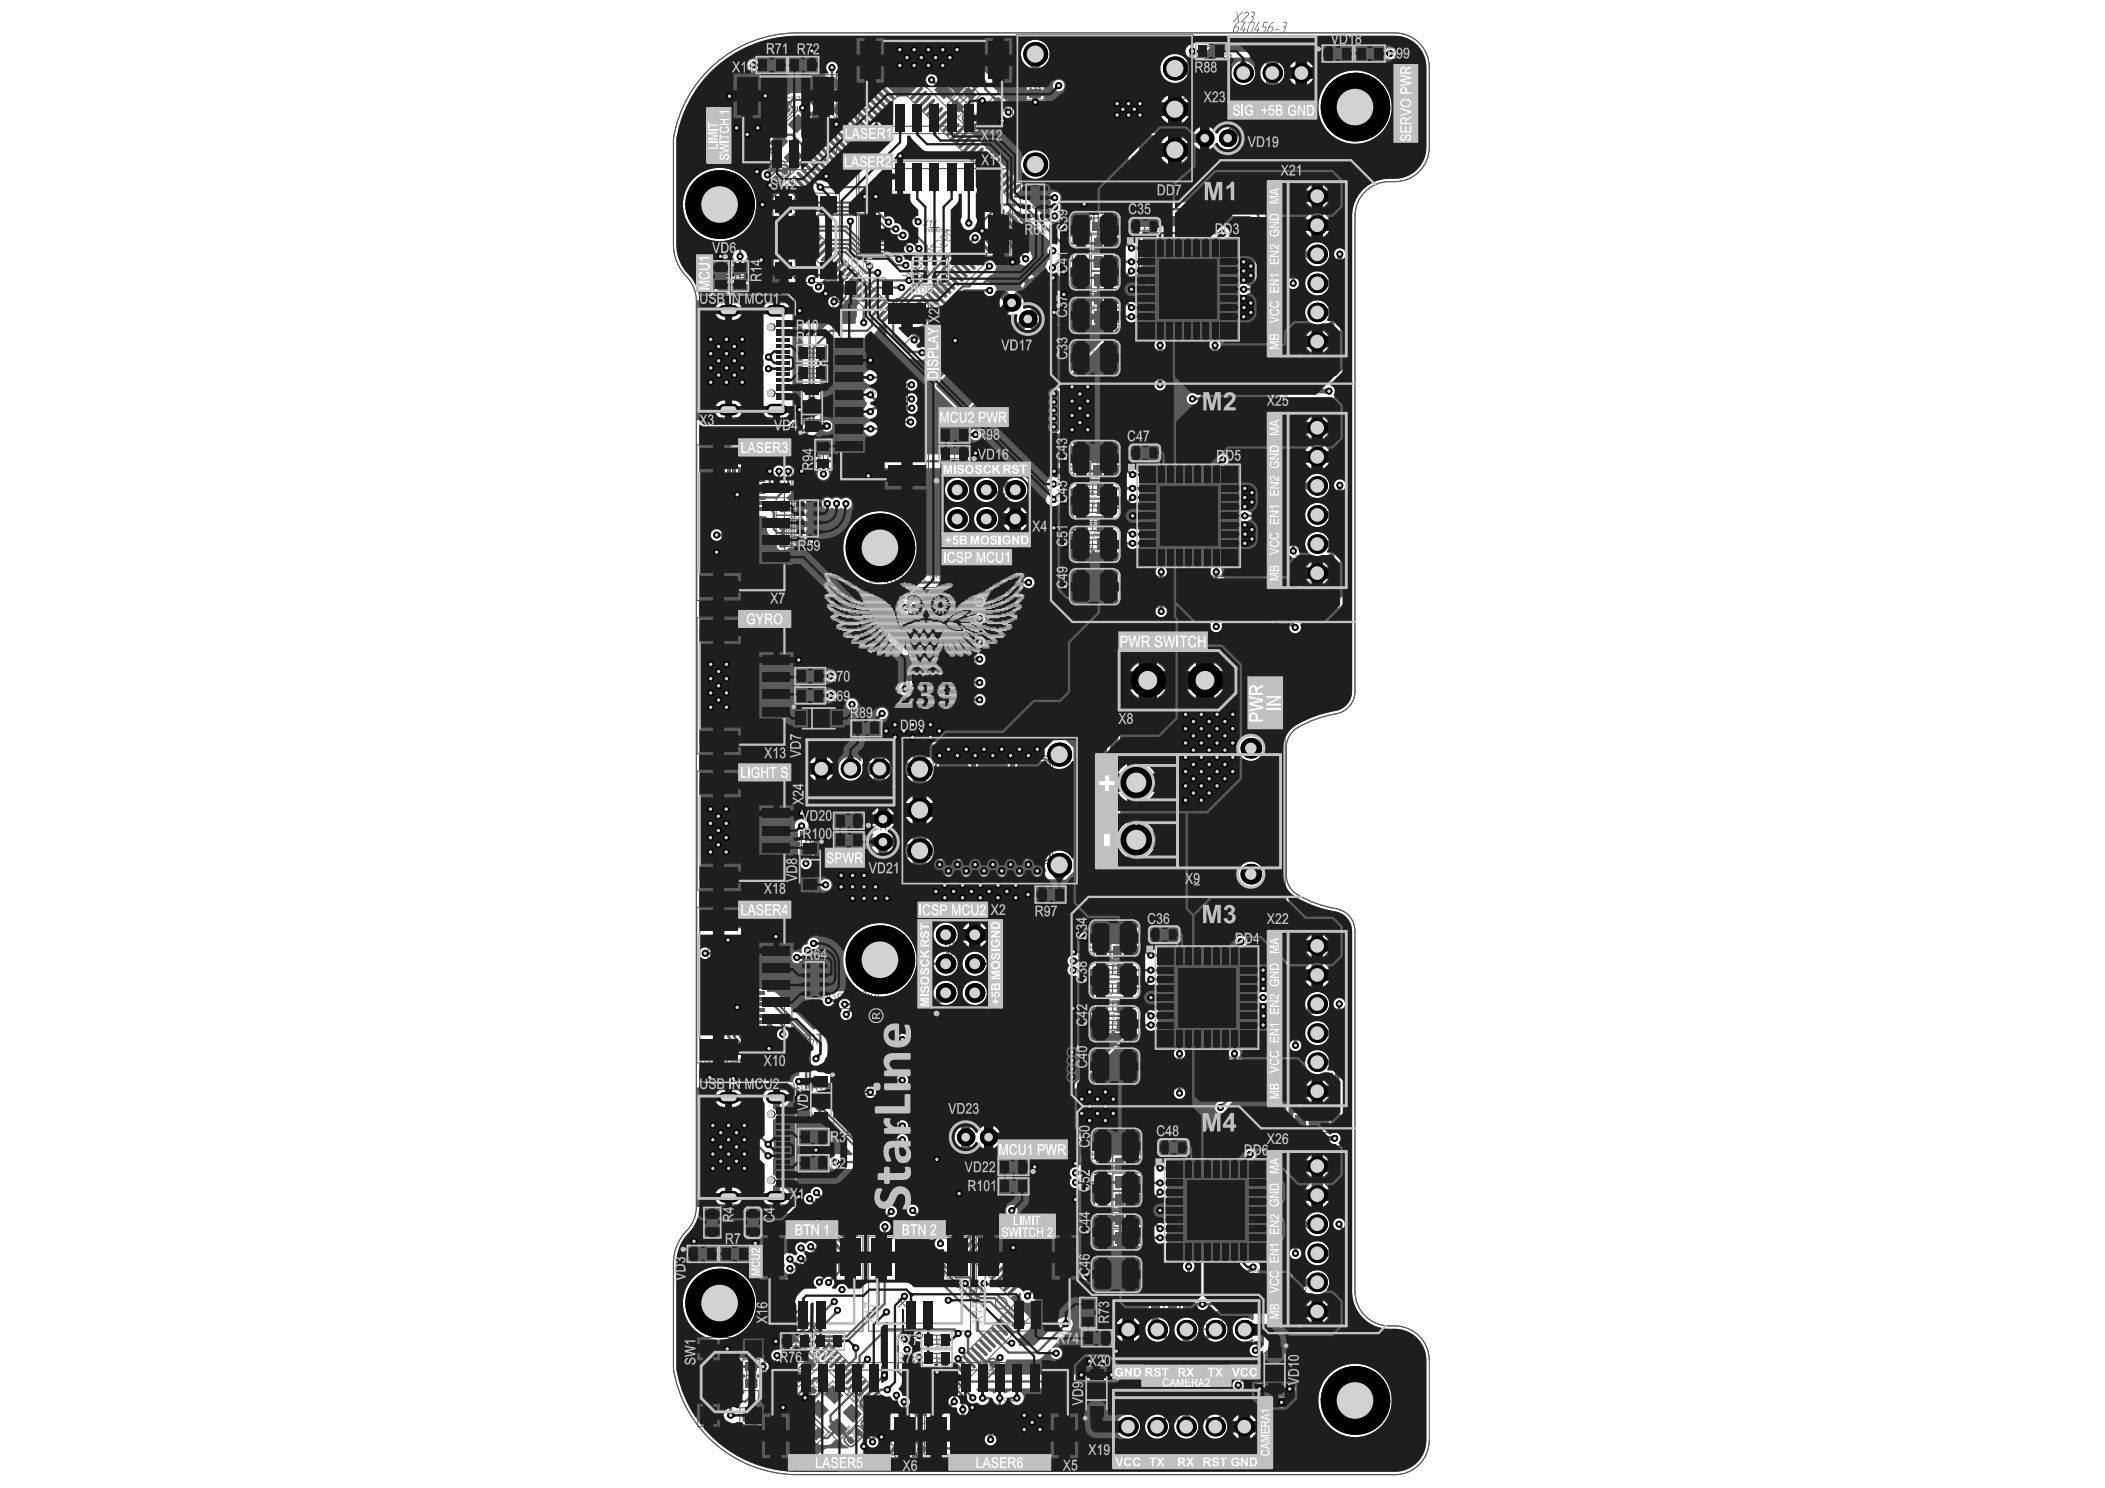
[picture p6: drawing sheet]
<svg xmlns="http://www.w3.org/2000/svg" width="297mm" height="210mm" viewBox="0 0 297 210" stroke-linecap="round" stroke-linejoin="round" font-family="sans-serif">
<g fill="none" stroke="#5a5a5a" stroke-width=".14">
<path d="M103.7 10.5h14.3v13.4h-14.3zM106.7 8h4.4v2.4h-4.4zM107.4 16.8l3.1-3 1.7 1.7-3.1 3zM111.2 8h4.3v2.4h-4.3zM115 13.8l1.7-1.7 3.1 3-1.7 1.7zM116.8 12l1.7-1.7 3.1 3.1-1.7 1.7zM120.9 5.5h22v13.4h-22zM133.6 14.8l3.1-3.1 1.7 1.7-3.1 3.1zM137.8 16.1l3.1-3.1 1.7 1.7-3.1 3.1zM143.6 5h24.6v20.6h-24.6zM144.9 9.7h2.4v4.4h-2.4zM156.1 18.2h7.8v5.9h-7.8z"/>
<path d="M167.9 7.7h5.8v7.8h-5.8zM168.2 17.1h7.5v4.8h-7.5zM168.7 6h4.4v2.4h-4.4zM186.6 6.3h4.3v2.5h-4.3zM191.1 6.3h4.4v2.5h-4.4zM100.5 36.8h2.4v4.3h-2.4zM102.6 37.3h2.4v4.3h-2.4zM103.2 36.8h2.4v4.3h-2.4zM106.2 37.3h2.4v4.3h-2.4zM107.3 28.9l20-20 20 20-20 19.9zM107.9 20.2l4.7-4.7 3.9 3.9-4.7 4.7zM109.1 27.2h9.4v12.6h-9.4z"/>
<path d="M120.9 22.7h22v13.4h-22zM128.6 36h5.2v4.2h-5.2zM129.1 37.8h.3v.6h-.3zM129.2 37.7v.1M129.2 38.4v.1M130.4 37.8h.3v.6h-.3zM130.6 37.7v.1M130.6 38.4v.1M131.7 37.8h.3v.6h-.3zM131.9 37.7v.1M131.9 38.4v.1M133 37.8h.3v.6h-.3z"/>
<path d="M133.2 37.7v.1M133.2 38.4v.1M144 26h4.2v5.2h-4.2zM145.6 30.5h.2M145.6 29.2h.2M145.6 27.9h.2M145.6 26.6h.2M145.8 30.3h.6v.3h-.6zM145.8 26.4h.6v.3h-.6zM145.8 27.7h.6v.4h-.6zM145.8 29h.6v.3h-.6zM146.4 30.5h.1"/>
<path d="M146.4 29.2h.1M146.4 27.9h.1M146.4 26.6h.1M151.3 35.8h2.5v4.4h-2.5zM153.8 28.5h2.4v4.4h-2.4zM158.4 35.3h-7.8v-5.8h7.8v17.9h-7.8v-5.8h7.8M158.4 35.5h-7.8v5.8h7.8M158.4 33.1h-4.4v2.5h4.4M158.4 35.7h-4.4v2.4h4.4M158.4 38.3h-4.4v2.4h4.4M159.4 30.7v2.4h4.3v-2.4h-7.4v-2.4h4.4v2.4M181.3 34.9h2.4v4.4h-2.4z"/>
<path d="M187.9 36.6h2.4v4.4h-2.4zM112.4 51.5h4.4v2.4h-4.4zM112.4 48.6h4.4v2.4h-4.4zM117.6 42.4h13.4v26.5h-13.4zM123.9 54.3h4.2v5.2h-4.2zM125.5 55h.2M125.5 56.3h.2M125.5 57.6h.2M125.5 58.9h.2M125.7 54.8h.5v.4h-.5zM125.7 56.1h.5v.3h-.5zM125.7 57.4h.5v.3h-.5z"/>
<path d="M125.7 58.7h.5v.4h-.5zM126.2 55h.2M126.2 56.3h.2M126.2 57.6h.2M126.2 58.9h.2M129.5 52.5l9.7-9.7 8.3 8.2-9.7 9.7zM139.8 43.2l3.4-3.4 5.3 5.2-3.5 3.4zM143.8 40.3l1.8-1.7 3 3.1-1.7 1.7zM145.7 48.4l3.1-3.1 1.7 1.7-3 3.1zM150.6 47.6h7.8v5.8h-7.8zM158.4 40.9h-4.4v2.4h4.4M158.4 43.5h-4.4v2.4h4.4"/>
<path d="M162.5 49.3h2.4v4.4h-2.4zM170.2 49.3h2.5v4.4h-2.5zM98.3 62.8h13.4v21.9h-13.4zM101.9 74.5h2.5v4.4h-2.5zM104.4 74.5h2.5v4.4h-2.5zM109.5 75.2h4.4v2.5h-4.4zM109.5 70.2h4.4v2.4h-4.4zM112.1 70.5h4.2v5.2h-4.2zM113.7 75h.2M113.7 73.7h.2M113.7 72.4h.2M113.7 71.1h.2"/>
<path d="M113.9 73.6h.6v.3h-.6M113.9 74.9h.6v.3h-.6v-2.5h-4.4v2.4h4.4M113.9 72.3h.6v.3h-.6M113.9 71h.6v.3h-.6M114.5 75h.1M114.5 73.7h.1M114.5 72.4h.1M114.5 71.1h.1M115 62h2.4v4.3h-2.4zM132.5 60.1h4.4v2.4h-4.4zM132.5 62.8h4.4v2.5h-4.4zM149.3 65.3h4.4v2.4h-4.4z"/>
<path d="M150.6 61.8h7.8v5.8h-7.8zM150.6 67.8h7.8v5.8h-7.8zM150.6 73.9h7.8v5.8h-7.8zM150.6 79.9h7.8v5.8h-7.8zM152 67.8h4.3v2.5h-4.3zM152 75.6h4.3v2.4h-4.3zM152 72.8h4.3v-2.4h-4.3v5M152 71.1h-2.4v4.3h6.7v-2.4h-4.3M153.9 65.3h4.4v2.4h-4.4zM159.4 62.7h4.3v2.4h-4.3zM180.7 63.5h2.4v4.3h-2.4zM181.3 72.6h2.4v4.4h-2.4z"/>
<path d="M187.9 69.2h2.4v4.4h-2.4zM98.4 87.1h13.4v19.2h-13.4zM112.1 94.2h4.4v2.4h-4.4zM112.1 96.9h4.4v2.4h-4.4zM128.2 82.9h6.4v5.6h-6.4zM128.2 88.6h6.4v5.7h-6.4zM128.2 94.4h6.4v5.6h-6.4zM135.3 83.9h2.4v4.3h-2.4zM135.3 89.6h2.4v4.4h-2.4zM135.3 95.3h2.4v4.4h-2.4zM157.4 91.3h17.5v9.4h-17.5zM162.6 81.3h2.5v4.3h-2.5z"/>
<path d="M170.4 81.3h2.4v4.3h-2.4zM98.4 108.8h13.4v16.8h-13.4zM112.5 116.9h2.4v4.3h-2.4zM117.6 114.6h4.4v2.4h-4.4zM117.6 117.3h4.4v2.4h-4.4zM120.1 101.5h4.3v2.5h-4.3zM122.2 113.8h4.8v7.4h-4.8zM127.3 104.1h24.7v20.5h-24.7zM131.7 114.1h16.8M131.7 106.7h16.8v15.1h-16.8zM131.7 114.4h16.8M137.2 106.7v15.1"/>
<path d="M137.5 106.7v15.1M142.7 106.7v15.1M143 106.7v15.1M157.4 103.3h23.9v22.3h-23.9zM98.3 128h13.4v21.9h-13.4zM99.9 133.3h4.4v2.4h-4.4zM99.9 135.8h4.4v2.4h-4.4zM112.9 135.6h4.2v5.2h-4.2zM114.5 138.9h.2M114.5 137.6h.2M114.5 136.2h.2M114.7 140h.6v.3h-.6z"/>
<path d="M114.7 136.1h.6v.3h-.6zM114.7 137.4h.6v.3h-.6zM114.7 138.7h.6v.3h-.6zM115.3 138.9h.1M115.3 137.6h.1M115.3 136.2h.1M146.1 125h4.3v2.4h-4.3zM152.2 133.1h4.4v2.4h-4.4zM152.3 138.9h2.5v4.3h-2.5zM153.4 129.4h7.7v5.8h-7.7zM153.4 135.4h7.7v5.8h-7.7zM154.8 135.6h4.4v2.5h-4.4z"/>
<path d="M154.8 138.2h4.4v2.4h-4.4zM156.8 133.1h4.3v2.4h-4.3zM162.1 130.6h4.4v2.5h-4.4zM181.6 137.3h2.4v4.4h-2.4zM98.9 147.1h2.5v4.4h-2.5zM101.4 147.1h2.5v4.4h-2.5zM104 148.7h2.5v4.4h-2.5zM112.6 159.2h4.4v2.4h-4.4zM114.5 140.2h.2M115.3 140.2h.1M117.6 154.5h6.4v5.7h-6.4zM117.7 142.3h6.4v5.6h-6.4z"/>
<path d="M117.7 148h6.4v5.7h-6.4zM124.5 155.5h2.4v4.3h-2.4zM124.6 143.3h2.4v4.3h-2.4zM124.6 149h2.4v4.4h-2.4zM130.1 144.3h11.6v13.7h-11.6zM131 158.5h2.4v4.4h-2.4zM133.8 158h7.5v4.8h-7.5zM153.4 141.5h7.7v5.8h-7.7zM153.4 147.5h7.7v5.8h-7.7zM153.7 158.8h7.7v5.8h-7.7zM154.8 140.8h4.4v2.4h-4.4zM154.8 143.4h4.4v2.4h-4.4z"/>
<path d="M165.2 149.2h2.5v4.4h-2.5zM173 149.2h2.4v4.4h-2.4zM181.6 142.4h2.4v4.3h-2.4zM187.8 142.3h2.4v4.4h-2.4zM97 175.7h4.3v2.4h-4.3zM99.3 170.3h2.4v4.4h-2.4zM101.5 175.7h4.3v2.4h-4.3zM105 170.3h2.5v4.4h-2.5zM107.4 174.4h14.4v13.4h-14.4zM112.6 162.9h4.4v2.4h-4.4zM122.6 174.4h14.4v13.4h-14.4zM135.6 162.8h4.4v2.4h-4.4z"/>
<path d="M137.8 174.4h14.3v13.4h-14.3zM140.8 163.4h4.4v2.4h-4.4zM140.8 166.1h4.4v2.5h-4.4zM152.6 162.9h4.4v2.4h-4.4zM153.7 164.8h7.7v5.8h-7.7zM153.7 176.9h7.7v5.8h-7.7zM154.4 165.8h2.5v4.4h-2.5zM157 168.1h4.4v2.4h-4.4zM157 162.9h4.4v2.4h-4.4zM157 165.5h4.4v2.4h-4.4zM161.4 170.9h-7.7v5.8h7.7v-6h-4.3v2.5h4.3M161.4 173.4h-4.3v2.4h4.3"/>
<path d="M163.4 160.7h4.4v2.4h-4.4zM181.6 167.4h2.4v8.7h-2.4zM181.6 171.7h2.4M188.1 174h2.5v4.3h-2.5zM98.5 188.7h9.3v12.6h-9.3zM104.4 198.6h4.4v2.4h-4.4zM104.8 191.8h2.4v4.4h-2.4zM107.3 183.8l20-20 20 20-20 20zM107.5 192.2h22v13.4h-22zM109.2 192.1l3.1-3 1.7 1.7-3.1 3.1zM110.1 188h4.4v2.4h-4.4zM111 193.9l3.1-3.1 1.7 1.7-3.1 3.1z"/>
<path d="M113.6 198.7l3.9-3.9 4.7 4.7-3.9 3.9zM114.8 188h4.4v2.4h-4.4zM130 190.4h4.4v2.4h-4.4zM130 187.8v2.4h4.4v-2.4M130.2 192.2h21.9v13.4h-21.9zM137.8 198.3h5.3v4.2h-5.3zM138.4 199.9v.2M139.8 199.9v.2M141.1 199.9v.2M142.4 199.9v.2M152.3 183h2.5v4.4h-2.5zM152.6 187.6h4.4v2.4h-4.4z"/>
<path d="M162 182.8h4.4v2.4h-4.4zM164.2 189.2h5.2v4.2h-5.2zM164.6 191h.4v.6h-.4zM164.8 190.9v.1M164.8 191.6v.2M165.4 195.4h5.2v4.2h-5.2zM166 191h.3v.6h-.3zM166 197.2h.3v.5h-.3zM166.1 190.9v.1M166.1 191.6v.2M166.1 197v.2M166.1 197.7v.2"/>
<path d="M166.5 180.6h2.5v4.4h-2.5zM167.3 191h.3v.6h-.3zM167.3 197.2h.3v.5h-.3zM167.4 190.9v.1M167.4 191.6v.2M167.4 197v.2M167.4 197.7v.2M168.5 191h.4v.6h-.4zM168.5 197.2h.4v.5h-.4zM168.7 190.9v.1M168.7 191.6v.2M168.7 197v.2"/>
<path d="M168.7 197.7v.2M169.9 197.2h.3v.5h-.3zM170 197v.2M170 197.7v.2M171.3 196.3h4.4v2.4h-4.4zM172.1 182.8h4.4v2.4h-4.4zM112.1 200.7l1.7-1.7 3.1 3-1.7 1.8zM124.4 203.5l2.9-3 3.7 3.7-2.9 2.9zM126 202.5l.4-.4 .2 .2-.4 .4zM126.1 202.6l-.1 .1M126.6 202.1l-.1 .1M126.9 203.4l.4-.4 .2 .3-.4 .4z"/>
<path d="M127 203.5l-.1 .2M127.5 203l-.1 .1M127.8 204.3l.4-.4 .3 .3-.4 .4zM127.9 204.5l-.1 .1M128.5 203.9l-.2 .2M128.7 205.3l.4-.4 .3 .2-.4 .4zM128.9 205.4l-.2 .1M129.4 204.9l-.1 .1M138.3 200.1h.3v.5h-.3zM138.4 200.6v.2M139.6 200.1h.3v.5h-.3zM139.8 200.6v.2"/>
<path d="M140.9 200.1h.3v.5h-.3zM141.1 200.6v.2M142.2 200.1h.3v.5h-.3zM142.4 200.6v.2"/>
</g>
<g fill="none" stroke="#5a5a5a" stroke-width=".16">
<path d="M105 10.9h11.8v11.9h-11.8zM107.5 8.5h2.6v1.3h-2.6zM108.3 9.2h1.2M108.5 16.6l1.8-1.9 .9 .9-1.8 1.9zM108.9 8.6v1.2M109.3 15.7l.9 .9M110.2 15.7l-.9 .9M110.2 14.3h1.3M110.9 13.7v1.3M112.1 8.5h2.6v1.3h-2.6zM112.8 9.2h1.2M113.4 8.6v1.2"/>
<path d="M116 13.9l.9-.9 1.8 1.8-.9 1zM117 14l.9 .9M117.8 12.2l.9-1 1.8 1.9-.9 .9zM117.9 14l-.9 .9M118.8 12.2l.8 .9M119.6 12.2l-.8 .9M121.2 5.9h21.3v11.9h-21.3zM131.2 9.5h1.3M131.9 8.8v1.3M132.2 11.6l3.3-3.2 2 2-3.2 3.3zM132.3 11.5l2.1 2.1M132.4 11.4l2.1 2.1"/>
<path d="M132.5 11.3l2.1 2M132.6 11.2l2.1 2M132.8 12.2l-.5 .6 .8 .8 .5-.6M134.7 14.5l1.8-1.8 .9 .9-1.8 1.8zM135.6 13.7l.8 .8M136.1 9l.5-.6 .8 .8-.5 .6M136.4 13.7l-.8 .8M138.8 15.9l1.8-1.9 .9 1-1.8 1.8zM139.7 15l.9 .9M140.6 15l-.9 .8M145.4 10.7h1.3v2.6h-1.3zM145.5 11.9h1.2"/>
<path d="M146.1 11.3v1.2M169.7 6.6h2.6v1.3h-2.6zM170.3 7.2h1.2M170.9 6.6v1.2M187.5 6.9h2.6v1.3h-2.6zM188.1 7.6h1.3M188.7 6.9v1.3M191.9 6.9h2.6v1.3h-2.6zM192.7 7.6h1.2M193.3 6.9v1.3M101 37.7h1.3v2.6h-1.3zM101.1 39h1.2"/>
<path d="M101.7 38.3v1.3M103.1 38.2h1.3v2.6h-1.3zM103.2 39.4h1.2M103.8 37.7h1.3v2.6h-1.3zM103.8 39h1.2M106.8 39.4h1.3M106.8 38.1h1.3v2.6h-1.3zM107.4 38.8v1.2M111.3 28.9l16-16 16 16-16 15.9zM120.4 39.2h4.6v2.9h-4.6zM120.5 39.2v2.9M120.7 39.2v2.9"/>
<path d="M120.8 39.2v2.9M121 39.2v2.9M121.2 23.8h21.3v11.9h-21.3zM126.8 28.3l1.1 1.1M127.9 28.3l-1.1 1.1M128.6 36.9h5.2v2.5h-5.2zM131.2 32.1h1.3M131.9 31.4v1.3M144.8 26h2.5v5.1h-2.5zM151.9 36.6h1.3v2.6h-1.3zM151.9 38h1.3M152.5 37.4v1.2"/>
<path d="M154.3 29.5h1.3v2.6h-1.3zM154.4 30.7h1.2M154.8 38.9h2.6v1.3h-2.6zM155 30.1v1.2M155 33.7h2.6v1.3h-2.6zM155 36.3h2.6v1.3h-2.6zM155.6 36.9h1.2M155.6 34.4h1.2M155.6 39.5h1.2M156.2 33.7v1.3M156.2 36.3v1.2M156.2 38.9v1.2"/>
<path d="M157.1 28.9h2.6v1.3h-2.6zM157.9 29.5h1.2M158.5 28.9v1.2M160.2 31.3h2.6v1.3h-2.6zM160.9 31.9h1.2M161.1 34.4h12.9v12.9h-12.9zM161.5 31.3v1.3M162.7 34.4v1.6h-1.6M181.8 35.7h1.3v2.6h-1.3zM181.9 37.1h1.2M182.5 36.5v1.2M188.4 37.6h1.3v2.6h-1.3z"/>
<path d="M188.5 38.8h1.2M189.1 38.2v1.2M113.1 55.2h2.9v4.6h-2.9zM113.1 59.7h2.9M113.1 59.5h2.9M113.1 59.4h2.9M113.1 59.2h2.9M113.2 49.2h2.6v1.3h-2.6zM113.2 52h2.6v1.3h-2.6zM114 52.7h1.2M114 49.8h1.2M114 55.2v-.8h1.1v.8"/>
<path d="M114 59.8v.8h1.1v-.8M114.6 49.2v1.2M114.6 52.1v1.2M118.7 43.7h12v23.9h-12zM120.4 40.1h-.9v1.1h.9M124.6 54.3h2.6v5.2h-2.6zM125 40.1h.8v1.1h-.8M126.4 55.7h1.3M127 55v1.3M132.6 50l4.2-4.2 7.6 7.6-4.2 4.3zM137.9 51.2l1.2 1.1M139.1 51.2l-1.2 1.1"/>
<path d="M144.9 40.5l.9-.9 1.8 1.8-.9 .9zM145.8 40.5l.9 .9M146.7 40.5l-.9 .9M146.8 48.1l1.8-1.8 .9 .9-1.8 1.8zM147.7 47.2l.9 .9M148.6 47.2l-.9 .9M154.8 44h2.6v1.3h-2.6zM155 41.5h2.6v1.2h-2.6zM155.6 42.1h1.2M155.6 44.7h1.2M156.2 41.5v1.2M156.2 44.1v1.2"/>
<path d="M163.1 50.1h1.2v2.6h-1.2zM163.1 51.5h1.2M163.7 50.9v1.2M170.8 50.3h1.3v2.6h-1.3zM170.8 51.5h1.3M171.5 50.9v1.2M181 51.3h4.6v2.9h-4.6zM181 52.1h-.8v1.2h.8M185 51.3v2.9M185.1 51.3v2.9M185.3 51.3v2.9M185.4 51.3v2.9"/>
<path d="M185.6 52.1h.8v1.2h-.8M98.7 63.1h12v21.3h-12zM101.7 73.7h1.3M102.4 73.1v1.3M102.5 76.7h1.3M102.5 75.4h1.3v2.6h-1.3zM103.1 76.1v1.2M105 76.7h1.3M105 75.4h1.3v2.6h-1.3zM105.6 76.1v1.2M110.4 70.8h2.6v1.3h-2.6zM110.4 73.3h2.6v1.3h-2.6z"/>
<path d="M110.4 75.8h2.6v1.3h-2.6zM111.1 76.4h1.2M111.1 73.9h1.2M111.1 71.4h1.2M111.7 70.8v1.3M111.7 73.3v1.3M111.7 75.8v1.3M112.8 70.5h2.6v5.2h-2.6zM115.5 62.9h1.3v2.6h-1.3zM115.6 64.1h1.2M116.2 63.5v1.2M133.3 60.7h2.6v1.3h-2.6z"/>
<path d="M133.3 63.4h2.6v1.3h-2.6zM134.1 64.1h1.2M134.1 61.3h1.2M134.7 60.7v1.2M134.7 63.4v1.3M150.1 71.9h1.3v2.6h-1.3zM150.2 73.3h1.2M150.3 65.8h2.6v1.3h-2.6zM150.8 72.6v1.3M150.9 66.5h1.2M151.5 65.9v1.2M152.8 76.2h2.6v1.2h-2.6z"/>
<path d="M152.8 68.4h2.6v1.3h-2.6zM153 73.6h2.5v1.3h-2.5zM153 71h2.5v1.3h-2.5zM153.6 76.8h1.2M153.6 71.6h1.2M153.6 69.1h1.2M153.6 74.2h1.2M154.2 68.4v1.3M154.2 71v1.2M154.2 73.6v1.2M154.2 76.2v1.2M154.7 65.8h2.6v1.3h-2.6z"/>
<path d="M155.5 66.5h1.2M156.1 65.9v1.2M160.2 63.2h2.6v1.3h-2.6zM160.9 63.9h1.2M161.3 66.3h12.9v12.9h-12.9zM161.5 63.2v1.3M162.9 66.3v1.6h-1.6M181.3 64.3h1.3v2.6h-1.3zM181.3 65.7h1.2M181.8 73.6h1.3v2.6h-1.3zM181.9 74.8h1.2M181.9 65v1.3"/>
<path d="M182.5 74.2v1.2M188.4 70h1.3v2.6h-1.3zM188.5 71.4h1.2M189.1 70.8v1.2M98.7 88.5h12v16.6h-12zM101.7 96.7h1.3M102.4 96.1v1.3M113.1 94.7h2.6v1.3h-2.6zM113.1 97.5h2.6v1.3h-2.6zM113.2 99.9h4.6v2.9h-4.6zM113.4 99.9v2.9M113.5 99.9v2.9"/>
<path d="M113.7 99.9v2.9M113.7 95.4h1.2M113.7 98.1h1.2M113.9 99.9v2.9M114.3 94.8v1.2M114.3 97.5v1.2M130.2 83.3h2.4v4.9h-2.4zM130.2 89h2.4v4.9h-2.4zM130.2 94.7h2.4v4.9h-2.4zM130.6 85.7h1.6M130.6 91.5h1.6M130.6 97.2h1.6"/>
<path d="M131.4 84.9v1.6M131.4 90.6v1.7M131.4 96.4v1.6M135.9 84.8h1.3v2.6h-1.3zM135.9 90.6h1.3v2.5h-1.3zM135.9 96.3h1.3v2.6h-1.3zM135.9 86h1.2M135.9 91.8h1.2M135.9 97.5h1.2M136.5 85.4v1.2M136.5 91.2v1.2M136.5 96.9v1.2"/>
<path d="M163.2 82.3h1.3v2.5h-1.3zM163.3 83.5h1.2M163.9 82.9v1.2M171 82.1h1.3v2.6h-1.3zM171 83.5h1.2M171.6 82.9v1.2M181 83.2h4.6v2.9h-4.6zM181 84.1h-.8v1.1h.8M185 83.2v2.9M185.1 83.2v2.9M185.3 83.2v2.9M185.4 83.2v2.9"/>
<path d="M185.6 84.1h.8v1.1h-.8M98.7 110.1h12v14.2h-12zM101.7 117.2h1.3M102.4 116.5v1.3M112.8 119.9h2.9v4.6h-2.9zM113.1 117.8h1.3v2.6h-1.3zM113.1 119.1h1.2M113.2 100.8h-.8v1.1h.8M113.7 118.4v1.5M113.7 119.1h1.2v.8M117.8 100.8h.9v1.1h-.9M118.4 115.1h2.6v1.3h-2.6z"/>
<path d="M118.4 117.9h2.6v1.3h-2.6zM119.2 115.8h1.2M119.2 118.5h1.2M119.8 115.2v1.2M119.8 117.9v1.2M120.9 102.1h2.6v1.3h-2.6zM121.6 102.8h1.3M122.2 102.1v1.3M98.7 128.3h12v21.3h-12zM100.8 133.8h2.6v1.3h-2.6zM100.8 136.3h2.6v1.3h-2.6zM101.5 134.5h1.2"/>
<path d="M101.5 137h1.2M101.7 138.9h1.3M102.1 133.8v1.3M102.1 136.3v1.3M102.4 138.3v1.3M112.8 120.1h2.9M112.8 120.2h2.9M112.8 120.4h2.9M112.8 120.6h2.9M113.6 135.6h2.6v5.2h-2.6zM113.7 124.5v.8h1.2v-.8M146.9 125.6h2.6v1.2h-2.6z"/>
<path d="M147.6 126.2h1.3M148.3 125.6v1.2M152.9 139.7h1.3v2.6h-1.3zM153.2 133.6h2.6v1.3h-2.6zM153.8 134.3h1.2M154.4 133.7v1.2M155.6 138.8h2.6v1.3h-2.6zM155.8 136.2h2.6v1.3h-2.6zM156.4 136.8h1.2M156.4 139.4h1.2M157 136.2v1.3M157 138.8v1.2"/>
<path d="M157.7 133.6h2.6v1.3h-2.6zM158.3 134.3h1.2M158.9 133.7v1.2M163 131.2h2.6v1.3h-2.6zM163.7 131.8h1.2M163.9 134.3h12.9v12.9h-12.9zM164.3 131.2v1.3M165.5 134.3v1.6h-1.6M182.2 138.3h1.3v2.6h-1.3zM182.2 139.5h1.2M182.8 138.9v1.2M99.5 149.3h1.3"/>
<path d="M99.5 148h1.3v2.6h-1.3zM100.2 148.7v1.2M102 149.3h1.3M102 148h1.3v2.6h-1.3zM102.7 148.7v1.2M104.6 150.9h1.3M104.6 149.6v2.6h1.3v-2.6M105.2 150.3v1.2M113.4 159.7h2.6v1.3h-2.6zM114.4 153.3h2.9M114.4 152.8h2.9v4.6h-2.9zM114.4 153h2.9"/>
<path d="M114.4 153.1h2.9M114.4 153.4h2.9M114.8 159.8v1.2M115.3 157.4v.8h1.1v-.8M115.3 152.8v-.8h1.1v.8M119.6 154.9h2.5v4.9h-2.5zM119.6 142.7h2.5v4.9h-2.5zM119.6 148.4h2.5v4.9h-2.5zM120 157.3h1.6M120.1 145.1h1.6M120.1 150.8h1.6M120.8 156.5v1.6"/>
<path d="M120.9 144.3v1.6M120.9 150v1.7M125.1 156.5h1.3v2.5h-1.3zM125.1 157.7h1.2M125.1 144.2h1.3v2.6h-1.3zM125.1 150h1.3v2.5h-1.3zM125.2 145.4h1.2M125.2 151.2h1.2M125.7 157.1v1.2M125.8 144.8v1.2M125.8 150.6v1.2M130.5 148.1h10.8v6h-10.8z"/>
<path d="M131.6 159.4h1.2v2.6h-1.2zM135.1 151.1h1.6M135.9 150.3v1.6M153 141h1.2M153.6 140.4v1.3M155.8 141.4h2.6v1.3h-2.6zM155.8 144h2.6v1.2h-2.6zM156.4 142h1.2M156.4 144.6h1.2M157 141.4v1.2M157 144v1.2M165.8 150h1.3v2.6h-1.3z"/>
<path d="M165.8 151.4h1.3M166.4 150.8v1.2M173.6 150.2h1.2v2.6h-1.2zM173.6 151.4h1.2M174.2 150.8v1.2M182.2 143.2h1.3v2.6h-1.3zM182.2 144.6h1.2M182.8 144v1.2M183.8 156.9h4.6v2.9h-4.6zM183.8 157.8h-.8v1.1h.8M187.8 156.9v2.9M188 156.9v2.9"/>
<path d="M188.1 156.9v2.9M188.3 156.9v2.9M188.3 143.3h1.3v2.6h-1.3zM188.4 144.5h1.2M188.4 157.8h.8v1.1h-.8M189 143.9v1.2M97.9 176.2h2.6v1.3h-2.6zM98.5 176.9h1.2M99.1 176.3v1.2M99.9 171.1h1.3v2.6h-1.3zM99.9 172.5h1.2M100.5 171.9v1.2"/>
<path d="M102.3 176.2h2.6v1.3h-2.6zM103.1 176.9h1.2M103.7 176.3v1.2M105.6 172.5h1.3M105.6 171.2h1.3v2.6h-1.3zM106.3 171.9v1.2M108.7 174.7h11.8v11.9h-11.8zM113.4 163.4h2.6v1.3h-2.6zM113.9 178.2h1.3M114.2 160.4h1.2M114.2 164.1h1.2M114.6 177.5v1.3"/>
<path d="M114.8 163.5v1.2M123.9 174.7h11.8v11.9h-11.8zM129.1 178.2h1.3M129.8 177.5v1.3M131.6 160.7h1.2M132.2 160.1v1.2M136.5 163.4h2.6v1.3h-2.6zM137.2 164h1.2M137.8 163.4v1.3M139.1 174.7h11.8v11.9h-11.8zM141.6 166.7h2.6v1.3h-2.6zM141.6 164h2.6v1.3h-2.6z"/>
<path d="M142.4 164.6h1.2M142.4 167.4h1.2M143 164v1.2M143 166.8v1.2M144.3 178.2h1.3M145 177.5v1.3M153.6 163.5h2.5v1.3h-2.5zM154.2 164.1h1.2M154.8 163.5v1.2M155 166.6h1.3v2.6h-1.3zM155.1 168h1.2M155.7 167.4v1.2"/>
<path d="M157.8 166.1h2.6v1.3h-2.6zM157.8 163.5h2.6v1.3h-2.6zM157.9 174h2.6v1.3h-2.6zM158 168.6h2.6v1.3h-2.6zM158 171.3h2.6v1.3h-2.6zM158.6 169.3h1.2M158.6 166.7h1.2M158.6 164.1h1.2M158.6 174.6h1.3M158.6 172h1.3M159.2 163.5v1.2M159.2 166.1v1.2"/>
<path d="M159.2 168.7v1.2M159.3 171.4v1.2M159.3 174v1.2M164.3 161.2h2.6v1.3h-2.6zM165 161.9h1.2M165.2 164.3h12.9v12.9h-12.9zM165.6 161.2v1.3M166.8 164.3v1.6h-1.6M178.3 179.4h4.6v2.9h-4.6zM182.2 168.2h1.3v2.5h-1.3zM182.2 172.7h1.3v2.6h-1.3zM182.2 173.9h1.2"/>
<path d="M182.2 169.5h1.2M182.3 179.4v2.9M182.5 179.4v2.9M182.6 179.4v2.9M182.8 179.4v2.9M182.8 168.9v1.2M182.8 173.3v1.2M188.7 174.8h1.3v2.6h-1.3zM188.7 176.2h1.3M189.4 175.5v1.3M101.6 193.4h3M101.6 192.8h3v4.6h-3z"/>
<path d="M101.6 193h3M101.6 193.1h3M101.6 193.3h3M102.5 192.8v-.8h1.2v.8M102.5 197.4v.8h1.2v-.8M105.4 192.8h1.3v2.6h-1.3zM105.4 194h1.2M106 199.8h1.2M106 193.4v1.2M106.6 199.2v1.2M107.9 199.2h-2.6v1.2h2.6M107.9 193.3h21.3v11.9h-21.3z"/>
<path d="M110.2 192l1.8-1.9 .9 1-1.8 1.8zM110.9 188.6h2.6v1.3h-2.6zM111.2 191l.8 .9M111.3 183.8l16-16 16 16-16 16zM111.7 189.2h1.2M112 193.7l1.8-1.8 .9 .9-1.8 1.9zM112 191l-.8 .9M112.3 188.6v1.2M113 192.8l.8 .9M113.8 192.8l-.8 .9M115.8 188.6h2.6v1.3h-2.6zM116.4 189.2h1.2"/>
<path d="M117 188.6v1.2M126.8 183.3l1.1 1.1M127.9 183.3l-1.1 1.1M130.5 193.3h21.3v11.9h-21.3zM131 190.9h2.6v1.3h-2.6zM131 188.3h2.6v1.3h-2.6zM131.6 191.6h1.2M131.6 189h1.2M132.2 188.4v1.2M132.2 191v1.2M137.8 199h5.2v2.6h-5.2zM152.9 183.8h1.3v2.6h-1.3z"/>
<path d="M153 185.2h1.2M153.3 194.2h2.9v4.6h-2.9zM153.3 198.7h2.9M153.3 198.5h2.9M153.3 198.4h2.9M153.3 198.2h2.9M153.6 184.6v1.2M153.6 188.1h2.5v1.3h-2.5zM154.2 188.8h1.2M154.2 194.2v-.8h1.1v.8M154.2 198.8v.8h1.1v-.8M154.8 188.2v1.2"/>
<path d="M163 183.3h2.6v1.3h-2.6zM163.6 184h1.2M164.2 190h5.2v2.6h-5.2zM164.2 183.4v1.2M165.5 196.2h5.1v2.6h-5.1zM167.1 181.6h1.3v2.5h-1.3zM167.1 182.8h1.2M167.7 182.2v1.2M172.3 196.8h2.6v1.3h-2.6zM172.9 197.5h1.2M173.1 183.3h2.6v1.3h-2.6zM173.5 196.9v1.2"/>
<path d="M173.7 184h1.2M174.3 183.4v1.2M178.3 180.3h-.8v1.2h.8M178.4 191h2.9v4.6h-2.9zM178.4 191.2h2.9M178.4 191.4h2.9M178.4 191.5h2.9M178.4 191.7h2.9M179.3 195.6v.9h1.1v-.9M179.3 191v-.8h1.1v.8M182.9 180.3h.8v1.2h-.8M113.1 200.8l.9-.9 1.8 1.9-.9 .9z"/>
<path d="M114.1 200.9l.9 .9M115 200.9l-.9 .9M117.9 201.6h1.3M118.5 200.9v1.3M125 202.9l1.8-1.9 3.7 3.7-1.9 1.8zM140.5 201.6h1.3M141.2 200.9v1.3"/>
<circle cx="127.3" cy="42.8" r=".81"/>
<circle cx="141.3" cy="183.8" r=".81"/>
</g>
<path d="M133 67.1h12.3v8.2h-12.3zM131.4 129.8h8.2v12.3h-8.2z" fill="none" stroke="#5a5a5a" stroke-width=".48"/>
<path d="M143.6 5h24.6v20.6h-24.6zM98.5 42.6h13.5v16.4h-13.5zM127.3 104.1h24.7v20.5h-24.7zM98.5 153.6h13.5v16.5h-13.5z" fill="none" stroke="#5a5a5a" stroke-width=".41"/>
<g fill="none" stroke="#5a5a5a" stroke-width=".24">
<path d="M114.3 17l1.5 1.5M114.8 15.8l-.5 .5M115.4 15.8l1.6 1.6M116.9 18l-.5 .5M135.9 16.9l1.5 1.6M136.4 15.9l-.4 .4M137.1 15.9l1.5 1.4M138.6 18l-.5 .5M156.4 19.6v3M156.7 18.9h.1M157.3 18.7h5.5M163.5 19.5v3.3"/>
<path d="M168.3 8.8v5.5M168.6 14.9h.1M169.1 8.1h3.4M169.2 15.1h3.1M173 8.3h.1M173.4 9.1v5.2M107.1 22.1l1.6 1.5M107.7 21l-.5 .5M108.3 21l1.5 1.5M108.7 25.5l.5 .5M109.8 23.2l-.5 .5M110.3 23.3l-1.5 1.6"/>
<path d="M110.9 23.4l.5 .4M111.4 24.5l-1.5 1.5M117.1 39.9l-.5 .4M117.7 39.9l1.6 1.5M141.1 36.2l.5 .5M142.7 34l-1.6 1.6M143.3 34.1l.5 .4M143.8 35.2l-1.5 1.5M150.9 30.9v3.1M150.9 36.9v3.1M151.2 34.6v.1M151.8 35.8h5.2"/>
<path d="M151.8 29.9h5.2M151.8 34.9h5.5M157.3 23.7h5.2M157.8 36.2h.1M157.8 30.2h.1M158 30.8v3.3M158 36.7v3.3M163.3 23.4h-.1M116.6 41l1.5 1.5M119.2 42.1l-.5 .4M129.2 47.3l1.6 1.5M129.8 46.2l-.5 .5"/>
<path d="M130.4 46.2l1.5 1.5M131 46.8l1.6 1.5M131.5 45.7l-.4 .4M131.9 48.4l-.5 .5M132.2 45.6l1.5 1.6M132.7 44.5l-.5 .5M133.3 44.5l1.5 1.5M133.7 47.8l-.5 .5M134.8 46.7l-.5 .5M150.9 43v3.1M150.9 49v3.1M151.2 40.6h.1"/>
<path d="M151.2 46.8h.1M151.2 52.7h.1M151.8 42h5.2M151.8 47.9h5.2M151.8 40.9h5.5M151.8 47h5.5M151.8 53h5.5M157.8 42.3h.1M157.8 48.3h.1M158 42.9v3.3M158 48.8v3.4M150.9 63.2v3.1"/>
<path d="M150.9 69.2v3M150.9 75.3v3.1M151.2 79h.1M151.2 72.9h.1M151.2 66.9h.1M151.8 74.3h5.2M151.8 68.1h5.2M151.8 62.2h5.2M151.8 79.3h5.5M151.8 73.2h5.5M151.8 67.2h5.5M157.8 74.6h.1"/>
<path d="M157.8 68.4v.1M157.8 62.5h.1M158 63v3.4M158 69v3.3M158 75.1v3.4M150.9 81.3v3M151.2 85h.1M151.8 80.2h5.2M151.8 85.3h5.5M157.8 80.5v.1M158 81.1v3.3M132 115.3v5.2"/>
<path d="M132.1 107.7v5.5M132.3 113.8h.1M132.9 107h3.3M133 114.1h3.1M133.1 114.4h3M136.8 107.3h.1M136.8 114.7h.1M137.1 115.3v5.5M137.1 108v5.2M137.6 115.3v5.2M137.6 107.7v5.5M137.9 113.8h.1"/>
<path d="M138.4 107h3.4M138.5 114.1h3.1M138.6 114.4h3.1M142.3 107.3h.1M142.3 114.7h.1M142.6 115.3v5.5M142.7 108v5.2M143.1 115.3v5.2M143.1 107.7v5.5M143.4 113.8h.1M144 107h3.3M144.1 114.1h3"/>
<path d="M144.1 114.4h3.1M147.8 107.3h.1M147.9 114.7h.1M148.1 115.3v5.5M148.2 108v5.2M152.9 101.8h8.5v5.2h-8.5zM132.3 121.2h.1M132.9 121.5h3.3M137.9 121.2h.1M138.4 121.5h3.4M143.4 121.2h.1M144 121.5h3.3"/>
<path d="M152.9 121.8h8.5v5.3h-8.5zM153.7 130.8v3.1M153.7 136.8v3.1M154 134.6h.1M154.6 135.8h5.2M154.6 129.8h5.2M154.6 134.8h5.5M160.5 136.1h.1M160.5 130.1h.1M160.8 136.6v3.4M160.8 130.7v3.3M153.7 142.9v3.1"/>
<path d="M153.7 148.9v3.1M154 152.6v.1M154 146.7h.1M154 140.5h.1M154.6 141.9h5.2M154.6 147.9h5.2M154.6 146.9h5.5M154.6 152.9h5.5M154.6 140.8h5.5M154.9 159.2h5.2M160.5 142.2h.1M160.5 148.2h.1"/>
<path d="M160.8 142.8v3.3M160.8 148.8v3.3M160.8 159.5h.1M114.5 174.8l.4 .4M116 172.6l-1.5 1.5M116.6 172.6l.5 .5M117.1 173.7l-1.5 1.6M132.5 168.5l1.6 1.5M133 167.4l-.4 .5M133.7 167.4l1.5 1.5M135.2 169.6l-.5 .5M142.3 178.3l.4 .5"/>
<path d="M143.7 179.7l.4 .4M143.8 176.1l-1.5 1.5M144.4 176.1l.5 .5M144.9 177.3l-1.5 1.5M145.1 177.5l-1.4 1.5M145.8 177.5l.5 .5M146.3 178.6l-1.6 1.6M146.5 178.8l-1.5 1.4M147.2 178.8l.4 .4M147.6 179.9l-1.5 1.5M154 160.2v3.1M154 166.2v3.1"/>
<path d="M154 172.3v3.1M154 178.3v3.1M154.3 169.9h.1M154.3 163.9v.1M154.3 176v.1M154.9 165.1h5.2M154.9 177.2h5.2M154.9 171.3h5.2M154.9 170.2h5.5M154.9 164.2h5.5M154.9 176.3h5.5M160.8 165.5h.1"/>
<path d="M160.8 177.6h.1M160.8 171.6h.1M161.1 160.1v3.3M161.1 166v3.3M161.1 172.2v3.3M161.1 178.1v3.3M114 196.4l.5 .5M115.5 194.2l-1.5 1.5M116.2 194.2l.5 .5M116.6 195.4l-1.5 1.5M138.2 193.9l.5 .5M139.8 191.7l-1.6 1.6"/>
<path d="M140.4 191.8l.5 .4M140.9 192.9l-1.5 1.5M145 180.9l.4 .5M154.3 182h.1M154.9 182.3h5.5M119.3 203.4l.4 .5M120.8 201.2l-1.5 1.6M121.5 201.3l.4 .5M121.6 201.1l1.6 1.5M121.9 202.4l-1.5 1.5M122.1 200l-.4 .5M122.8 200l1.5 1.5"/>
<path d="M124.3 202.2l-.5 .5"/>
</g>
<g fill="#5a5a5a">
<path d="M165.2 164.3h1.6v1.6h-1.6z" fill-rule="evenodd"/>
<path d="M161.3 66.3h1.6v1.6h-1.6z" fill-rule="evenodd"/>
<path d="M163.9 134.3h1.6v1.6h-1.6z" fill-rule="evenodd"/>
<path d="M161.1 34.4h1.6v1.6h-1.6z" fill-rule="evenodd"/>
</g>
<g fill="none" stroke="#5a5a5a" stroke-width=".24">
<path d="M114.3 16.3l-.2 .2 .2 .5M114.7 15.8l.5-.1 .2 .1M115.8 18.5l.4 .1 .2-.1M116.9 17.3l.1 .2-.1 .5M136 16.3l-.2 .2 .2 .5M136.4 15.9l.5-.2 .2 .2M137.4 18.5l.5 .1 .2-.1M138.6 17.3l.1 .3-.1 .4M156.7 18.9l-.3 .6M157.3 18.7l-.6 .2M162.8 18.7a.76 .76 0 0 1 .7 .8M168.3 14.3a.9 .9 0 0 0 .9 .9"/>
<path d="M169.1 8.1a.82 .82 0 0 0-.8 .7M172.5 8.1l.5 .2M173 8.3l.3 .5 .1 .3M173.4 14.3a.97 .97 0 0 1-1.1 .9M107.2 21.5l-.1 .2 .1 .5M107.7 21l.4-.1 .2 .1M108.7 23.6l.2 .2 .5-.2M108.8 24.9l-.2 .2 .2 .5M109.2 26l.5 .1 .2-.1M109.8 22.5l.2 .2-.2 .5M110.2 23.4l.5-.1 .2 .1M111.4 23.8l.1 .3-.1 .4"/>
<path d="M117 39.9l.2-.1 .5 .1M141.1 35.6l-.1 .2 .1 .4M141.6 36.7l.2 .1 .5-.1M142.6 34.1l.2-.2 .5 .2M143.8 34.5l.1 .3-.1 .4M150.9 34a.9 .9 0 0 0 .9 .9M151.8 35.8a.97 .97 0 0 0-.9 1.1M151.8 29.9a.97 .97 0 0 0-.9 1M156.4 22.6a.97 .97 0 0 0 .9 1.1M157 35.8l.3 .1 .5 .3M157 29.9a.97 .97 0 0 1 1 .9M157.8 36.2l.2 .5"/>
<path d="M158 34.1a.82 .82 0 0 1-.7 .8M163.2 23.4l-.2 .2-.5 .1M163.5 22.8l-.2 .6M116.6 40.3l-.2 .3 .2 .4M118.1 42.5l.4 .1 .2-.1M119.2 41.4l.1 .2-.1 .5M129.3 46.7l-.1 .2 .1 .4M129.8 46.2l.4-.1 .2 .1M130.8 48.8l.4 .2 .3-.2M131.1 46.1l-.2 .3 .2 .4M131.5 45.7l.5-.1 .2 .1M131.9 47.7l.2 .2-.2 .5"/>
<path d="M132.2 45l-.1 .2 .1 .5M132.6 48.3l.2 .1 .4-.1M132.7 44.5l.4-.1 .2 .1M133.7 47.1l.5 .2 .2-.2M133.7 47.2l.1 .2-.1 .4M134.8 46l.2 .2-.2 .5M150.9 40l.3 .6M150.9 46.1l.3 .7M150.9 52.1a.9 .9 0 0 0 .9 .9M151.2 40.6l.6 .3M151.2 46.8l.6 .2M151.3 48.2l-.2 .2-.2 .6"/>
<path d="M151.8 42a.97 .97 0 0 0-.9 1M151.8 47.9l-.5 .3M157 42a.97 .97 0 0 1 1 .9M157 47.9l.3 .1 .5 .3M157.8 48.3l.2 .5M158 40a.82 .82 0 0 1-.7 .9M158 46.2a.82 .82 0 0 1-.7 .8M158 52.2a.82 .82 0 0 1-.7 .8M150.9 78.4l.3 .6M150.9 72.3a.9 .9 0 0 0 .9 .9M150.9 66.3l.3 .6M151.2 79l.6 .3"/>
<path d="M151.2 66.9l.6 .3M151.8 74.3a.97 .97 0 0 0-.9 1M151.8 68.1a.97 .97 0 0 0-.9 1.1M151.8 62.2a.97 .97 0 0 0-.9 1M157 74.3l.5 .1 .3 .2M157 68.1l.5 .2 .3 .1M157 62.2a.96 .96 0 0 1 1 .8M157.8 74.6l.2 .5M157.8 68.5l.2 .5M158 78.5a.82 .82 0 0 1-.7 .8M158 72.3a.82 .82 0 0 1-.7 .9M158 66.4a.82 .82 0 0 1-.7 .8"/>
<path d="M150.9 84.4a.9 .9 0 0 0 .9 .9M151.8 80.2a.97 .97 0 0 0-.9 1.1M157 80.2l.5 .2 .3 .1M157.8 80.6l.2 .5M158 84.4a.82 .82 0 0 1-.7 .9M132.1 113.2l.2 .6M132.3 113.8l.7 .3M132.9 107a.82 .82 0 0 0-.8 .7M133.1 114.4a.97 .97 0 0 0-1.1 .9M136.2 114.4l.6 .3M136.2 107l.6 .3M136.8 107.3l.2 .2 .1 .5"/>
<path d="M136.8 114.7l.3 .6M137.1 113.2a.97 .97 0 0 1-1 .9M137.6 113.2l.3 .6M137.9 113.8l.6 .3M138.4 107a.82 .82 0 0 0-.8 .7M138.6 114.4a.97 .97 0 0 0-1 .9M141.7 114.4l.6 .3M141.8 107l.5 .3M142.3 107.3l.3 .5 .1 .2M142.4 114.7l.2 .6M142.7 113.2a.97 .97 0 0 1-1.1 .9M143.1 113.2l.3 .6"/>
<path d="M143.4 113.8l.6 .3M144 107a.82 .82 0 0 0-.9 .7M144.1 114.4a.97 .97 0 0 0-1 .9M147.3 114.4l.6 .3M147.3 107l.5 .3M147.9 107.3l.1 .2 .2 .5M147.9 114.7l.2 .6M148.2 113.2a.97 .97 0 0 1-1.1 .9M132 120.5l.1 .2 .2 .5M132.4 121.2l.5 .3M137.1 120.8a.76 .76 0 0 1-.9 .7M137.6 120.5l.1 .5 .2 .2"/>
<path d="M137.9 121.2l.5 .3M142.6 120.8a.76 .76 0 0 1-.8 .7M143.1 120.5l.1 .5 .2 .2M143.4 121.2l.6 .3M148.1 120.8a.76 .76 0 0 1-.8 .7M153.7 139.9l.3 .6M153.7 133.9l.3 .7M154 134.6l.6 .2M154.6 135.8a.97 .97 0 0 0-.9 1M154.6 129.8a.97 .97 0 0 0-.9 1M159.8 135.8l.5 .1 .2 .2M159.8 129.8l.5 .1 .2 .2"/>
<path d="M160.6 136.1l.2 .5M160.6 130.1l.2 .6M160.8 140a.82 .82 0 0 1-.7 .8M160.8 134a.82 .82 0 0 1-.7 .8M153.7 146.1l.3 .6M153.7 152l.3 .6M154 146.7l.6 .2M154 152.7l.6 .2M154 140.5l.6 .3M154.6 141.9a.97 .97 0 0 0-.9 1M154.6 147.9a.97 .97 0 0 0-.9 1M154.9 159.2a.97 .97 0 0 0-.9 1"/>
<path d="M159.8 141.9h.3l.4 .3M159.8 147.9h.3l.4 .3M160.1 159.2a.96 .96 0 0 1 1 .9M160.6 142.2l.2 .6M160.6 148.2l.2 .6M160.8 146.1a.82 .82 0 0 1-.7 .8M160.8 152.1a.82 .82 0 0 1-.7 .8M114.5 174.1l-.2 .2 .2 .5M114.9 175.2l.2 .1 .5-.1M116 172.6l.4-.1 .2 .1M117.1 173l.1 .3-.1 .4M132.6 167.9l-.1 .2 .1 .5"/>
<path d="M133 167.4l.5-.1 .2 .1M134.1 170l.4 .2 .2-.2M135.2 168.9l.1 .2-.1 .5M142.3 177.6l-.1 .2 .1 .5M142.7 178.8l.5 .1 .2-.1M143.7 179l-.2 .2 .2 .5M143.8 176.1l.2-.1 .4 .1M144.9 176.6l.1 .2-.1 .5M145.1 177.5l.5-.1 .2 .1M146.3 178l.1 .2-.1 .4M146.5 178.8l.2-.2 .5 .2M147.6 179.2l.1 .2-.1 .5"/>
<path d="M154 169.3l.3 .6M154 163.3a.9 .9 0 0 0 .9 .9M154 175.4l.3 .6M154.3 169.9l.6 .3M154.3 176.1l.6 .2M154.9 165.1a.97 .97 0 0 0-.9 1.1M154.9 177.2a.97 .97 0 0 0-.9 1.1M154.9 171.3a.97 .97 0 0 0-.9 1M160.1 165.1l.2 .1 .5 .3M160.1 177.2l.2 .1 .5 .3M160.1 171.3a.97 .97 0 0 1 1 .9M160.8 165.5l.3 .5"/>
<path d="M160.8 177.6l.3 .5M161.1 169.3a.82 .82 0 0 1-.7 .9M161.1 163.4a.82 .82 0 0 1-.7 .8M161.1 175.5a.82 .82 0 0 1-.7 .8M114 195.7l-.1 .2 .1 .5M114.5 196.9l.4 .1 .3-.1M115.5 194.2l.2-.1 .5 .1M116.6 194.7l.2 .2-.2 .5M138.2 193.3l-.1 .2 .1 .4M138.7 194.4l.2 .1 .5-.1M139.7 191.8l.5-.1 .2 .1M140.9 192.2l.1 .3-.1 .4"/>
<path d="M144.1 180.1l.2 .2 .5-.2M145 180.2l-.1 .3 .1 .4M145.4 181.4l.5 .1 .2-.1M154 181.4a.9 .9 0 0 0 .9 .9M161.1 181.4a.82 .82 0 0 1-.7 .9M119.3 202.8l-.1 .2 .1 .5M119.7 203.9l.5 .2 .2-.2M120.8 201.3l.4-.1 .3 .1M121.7 200.5l-.1 .2 .1 .5M121.9 201.8l.1 .2-.1 .4M122.1 200l.5-.1 .2 .1M123.2 202.6l.4 .2 .3-.2"/>
<path d="M124.3 201.5l.1 .2-.1 .5"/>
</g>
<g fill="#5a5a5a">
<path d="M182 175.3l.5-.2-.1 .3v-.2z"/>
<path d="M182.9 174.2l.3-.2 .2 .1 .1-.2 .2 .1v.3l-.1-.3h-.2v.3l-.1-.2-.2 .1-.1 .3h-.1z"/>
<path d="M183.1 143.2h.1l-.1 .1 .5-.2-.6 .3z"/>
<path d="M181.9 144.3h.1v.3l.7-.4-.8 .5z"/>
<path d="M138.8 163.1a.38 .38 0 0 1 .5-.1 .38 .38 0 0 1 .2 .4 .36 .36 0 0 1-.4 .4l-.3-.3h.1a.27 .27 0 0 0 .4 .1 .27 .27 0 0 0 0-.4l-.1-.1h-.2l-.2 .1z"/>
<path d="M138.7 164.6l.2 .2z"/>
<path d="M138.2 164.1l.3 .1v.1l-.2-.1 .1 .5z"/>
<path d="M137.5 164.2h.2l.2 .4v-.4h.1l.1 .5h-.1v-.4l-.1 .4-.2-.4v.4z"/>
<path d="M137.1 164.2h.1l.2 .3v-.3l.1 .5-.1-.2-.2 .2 .1-.2z"/>
<path d="M132.5 161.8l.1-.1 .1 .1a.28 .28 0 0 0-.1 .5 .28 .28 0 0 0 .4-.1 .23 .23 0 0 0 .2-.2 .23 .23 0 0 0-.2-.2v-.1a.39 .39 0 0 1 .2 .5 .39 .39 0 0 1-.5 .2 .34 .34 0 0 1-.2-.6z"/>
<path d="M132.5 160.6v-.1l.3 .1a.25 .25 0 0 1 .5 0 .25 .25 0 0 1-.3 .3v-.1a.15 .15 0 0 0 .2-.2 .15 .15 0 0 0-.2-.1 .15 .15 0 0 0-.1 .2l-.1 .1a.15 .15 0 0 0-.1-.2 .15 .15 0 0 0-.2 .1 .15 .15 0 0 0 .2 .2v.1a.32 .32 0 0 1-.2-.4z"/>
<path d="M131.4 161.7h.2l-.1 .1z"/>
<path d="M131.6 161.3l.6-.1-.3 .3 .1-.2-.4 .1z"/>
<path d="M131.6 160.6l.4-.1v.1l-.4 .2h.4v.2h-.4l.3-.1-.3-.1 .3-.2-.3 .1z"/>
<path d="M131.6 160.1l.2 .2 .2-.2-.2 .2 .2 .1-.4 .1 .2-.1z"/>
<path d="M132.9 118l.7-.3h.1v.3h-.1v-.2l-.5 .1-.1 .4z"/>
<path d="M133 119h.1l-.1 .1a.12 .12 0 0 0 0 .2 .12 .12 0 0 0 .2 0l.5-.5v.4l-.1-.3-.4 .4a.19 .19 0 0 1-.2 0 .19 .19 0 0 1 0-.3z"/>
<path d="M135.2 118.2v.2l.5-.1-.6 .2z"/>
<path d="M135.2 119.4l.5-.1-.3 .1 .1 .1-.1 .1h.3l-.4 .2 .2-.3z"/>
<path d="M135.2 119.9l.5-.2-.2 .2 .2 .1h-.2l-.2 .2 .2-.4z"/>
<path d="M138.5 118l.6-.3h.2v.3h-.1v-.2l-.6 .1-.1 .4z"/>
<path d="M138.7 118.9v.1l-.1 .1 .6-.2 .1 .1-.8 .3z"/>
<path d="M140.7 118.2v.2l.5-.1-.6 .2z"/>
<path d="M140.8 119.4l.4-.1-.3 .1 .2 .1-.2 .1h.3l-.4 .2 .2-.3z"/>
<path d="M140.8 119.9l.4-.2-.2 .2 .2 .1h-.2l-.2 .2 .2-.4z"/>
<path d="M171.6 11.6h.1v.3h.1l.5-.2 .1-.4v.3l-.6 .3h-.2z"/>
<path d="M169.6 11.3l.7-.2-.2 .3 .1-.2z"/>
<path d="M169.6 10l.5-.2v.1l-.2 .2 .2 .1-.5 .1 .4-.1-.2-.1 .2-.1z"/>
<path d="M169.6 9.6h.3l.2-.1-.2 .3 .2-.1-.4 .2 .1-.2z"/>
<path d="M144 118l.6-.3h.2v.3h-.1v-.2h-.1l-.4 .1-.1 .4h-.1z"/>
<path d="M144 118.5l.4-.2v.3h.2l.2-.4v.2a.28 .28 0 0 1-.2 .3 .28 .28 0 0 1-.3-.1v-.2l-.2 .1-.1 .4z"/>
<path d="M146.3 118.2l-.1 .2 .5-.1-.5 .2z"/>
<path d="M146.3 119.4l.4-.1-.2 .1 .1 .1-.1 .1h.2l-.4 .2 .2-.3z"/>
<path d="M146.3 119.8l.4-.1-.1 .2 .1 .1h-.2l-.2 .2 .2-.4-.1 .1z"/>
<path d="M144.5 40.3a.37 .37 0 0 1 .4-.2 .37 .37 0 0 1 .3 .4v.1h-.1a.26 .26 0 0 0-.1-.4 .26 .26 0 0 0-.4 .2 .24 .24 0 0 0 0 .3 .24 .24 0 0 0 .3 .1l.1 .1a.37 .37 0 0 1-.5-.1 .37 .37 0 0 1 0-.5z"/>
<path d="M145.3 40.7a.28 .28 0 0 1 .4 0 .28 .28 0 0 1-.1 .4 .28 .28 0 0 1-.4-.1l-.1 .2 .2 .3-.3-.3 .2-.4 .1 .1a.18 .18 0 0 0 .2 .2 .18 .18 0 0 0 .1-.3 .18 .18 0 0 0-.3 0z"/>
<path d="M146 39.7v.2z"/>
<path d="M145.9 40.3l.1 .2 .3-.4-.3 .6z"/>
<path d="M146.5 40.3l-.2 .4 .3-.3-.1 .5 .3-.3-.3 .4 .1-.4-.3 .2-.1-.1z"/>
<path d="M146.9 40.7v.1v.2h.2h-.2v.3h-.1v-.3l-.2 .1z"/>
<path d="M135.4 110.5h.1v.3l.5-.2 .1-.4v.4l-.6 .3-.1-.1z"/>
<path d="M135.4 110l.4-.2 .1 .3 .2-.1v-.3v.4l-.3 .1v-.2l-.1-.1-.2 .1-.1 .3z"/>
<path d="M135.4 109.6l.7-.5v.4h-.1l.1-.3-.7 .5z"/>
<path d="M133.4 110.2l.6-.2-.1 .3v-.1l-.5 .1z"/>
<path d="M133.4 108.9l.4-.1-.2 .2 .2 .1-.4 .2v-.1l.3-.1h-.1l.1-.2z"/>
<path d="M133.4 108.5l.2 .1 .2-.2-.2 .3 .2-.1v.1l-.4 .1 .2-.2z"/>
<path d="M148.2 46h.1a.41 .41 0 0 1 .6 .1 .41 .41 0 0 1-.1 .6l-.3-.1v-.1a.26 .26 0 0 0 .4-.2 .26 .26 0 0 0-.3-.3 .24 .24 0 0 0-.3 .1 .24 .24 0 0 0 0 .3h-.1z"/>
<path d="M147.6 46.7l.3-.2 .4 .2a.21 .21 0 0 0-.3 .2 .21 .21 0 0 0 .4 .1l-.1-.2 .1-.1a.27 .27 0 0 1-.1 .4 .27 .27 0 0 1-.3-.1 .27 .27 0 0 1 .1-.3l-.2-.2-.2 .3z"/>
<path d="M149.2 47.4l.2 .1z"/>
<path d="M148.4 47.4l.3-.1 .1 .1h-.2l.4 .3v.1z"/>
<path d="M148.3 47.7l.1-.1 .4 .3-.4-.1 .3 .3-.5-.1 .3 .2v.1l-.4-.3 .1-.1 .4 .1z"/>
<path d="M147.8 48.3h.3l-.1-.2 .4 .2h-.3l.1 .2-.1 .1v-.3z"/>
<path d="M159.7 22h.3l-.3 .1 .2 .6 .4 .1h-.3l-.2-.1z"/>
<path d="M160.2 22h.2a.32 .32 0 0 1 .2 .5h-.2l.1 .2h.3v.1h-.4l-.1-.4h.3v-.1l-.1-.2h-.3z"/>
<path d="M160.7 22h.4l.1 .4-.2 .1 .1 .2h.3v.1h-.4l-.1-.4h.2v-.2z"/>
<path d="M160.2 20.1h.1l.1 .6-.2-.2h.2z"/>
<path d="M161.2 20.1h.1l.1 .2v-.1l.2 .1-.1-.2h.1l.1 .4-.2-.2-.1 .2z"/>
<path d="M161.7 20.1l.2 .2 .1-.2v.2l.1 .2-.3-.2v.2z"/>
<path d="M140.9 110.5h.1v.3h.1l.5-.2 .1-.4-.1 .4-.5 .3-.2-.1z"/>
<path d="M141 110l.3-.2 .1 .3 .2-.1v-.3h.1v.4l-.4 .1v-.3h-.1l-.2 .1-.1 .3z"/>
<path d="M141.1 109.2v.1h.2l-.2 .1v.2l.5-.3h.1l-.6 .4v-.2h-.2l.2-.1z"/>
<path d="M138.9 110.3l.7-.3-.2 .3 .1-.1z"/>
<path d="M138.9 108.9l.5-.1-.2 .2 .2 .1-.4 .2v-.1l.3-.1h-.2l.2-.2z"/>
<path d="M138.9 108.5l.3 .1 .2-.2-.2 .3h.2l-.4 .1 .1-.2z"/>
<path d="M146.4 110.5h.1v.3l.6-.2 .1-.4v.4l-.1 .1-.6 .2z"/>
<path d="M146.5 110l.3-.2 .1 .3 .2-.1v-.3h.1v.4l-.4 .1v-.2l-.1-.1-.2 .1v.3h-.1z"/>
<path d="M146.5 109.4l.5-.2h.2v.4l-.1-.3h-.1l-.1 .3-.2-.3-.1 .1-.1 .4z"/>
<path d="M144.5 110.2l.6-.2-.1 .3v-.1l-.5 .1z"/>
<path d="M144.5 108.9l.4-.1-.2 .2 .2 .1-.4 .2v-.1l.3-.1h-.2l.2-.2z"/>
<path d="M144.5 108.5l.2 .1 .2-.2-.2 .3h.2l-.4 .1 .2-.2z"/>
<path d="M157.4 166.2l.1-.1h.4l-.4 .1-.2 .6h.3v.1h-.4z"/>
<path d="M158 166.1h.4v.1h-.3l-.1 .2 .2 .1v.2l-.2 .2h-.2v-.1h.3l.1-.2-.3-.1z"/>
<path d="M158.6 166.2a.2 .2 0 0 1 .3-.1 .2 .2 0 0 1-.1 .3l-.4 .4h.3v.1h-.3l-.1-.1 .5-.5v-.1l-.2 .1z"/>
<path d="M157.8 168.3l.2-.1-.2 .6 .1-.5-.1 .1z"/>
<path d="M158.9 168.4l.2 .2 .2-.2-.1 .4h-.1l.1-.2-.1 .1-.1-.1-.2 .2z"/>
<path d="M159.4 168.4v.2l.3-.2-.2 .2 .1 .2-.1-.2-.2 .2z"/>
<path d="M154.3 75.3l.2-.1h.3l-.4 .2-.2 .5h.3v.1h-.3z"/>
<path d="M154.9 75.2h.5l-.4 .1-.1 .2h.1a.27 .27 0 0 1 .1 .3 .27 .27 0 0 1-.2 .2h-.2v-.1h.3l.1-.2v-.1h-.3z"/>
<path d="M155.4 75.4l.3-.2-.2 .8h-.1l.2-.6z"/>
<path d="M154.7 77.5l.2-.2-.1 .6h-.1l.2-.5z"/>
<path d="M155.9 77.5l.1 .2 .2-.2-.1 .4v-.2l-.1 .1-.1-.1-.1 .2h-.1z"/>
<path d="M156.3 77.5v.2l.3-.2-.1 .2v.2l-.1-.2-.2 .2z"/>
<path d="M157.4 160.2l.2-.1h.3l-.4 .1-.2 .6h.3v.1h-.4z"/>
<path d="M158 160.1h.4v.1h-.3l-.1 .2h.2a.33 .33 0 0 1-.3 .5h-.2l.4-.1 .1-.2-.3-.1z"/>
<path d="M157.8 162.4l.2-.2-.1 .7h-.1l.1-.5z"/>
<path d="M158.9 162.4l.2 .2 .2-.2-.1 .5-.1-.1 .1-.2-.1 .1-.1-.1-.2 .3z"/>
<path d="M159.4 162.4v.2l.3-.2-.2 .2 .1 .3-.1-.3-.2 .3z"/>
<path d="M154.3 81.3l.2-.1h.3l-.4 .1-.2 .6h.3v.1h-.3z"/>
<path d="M155.1 81.2h.1l-.3 .6h.1l.2-.2-.1 .2h.1l-.2 .2v-.2h-.3z"/>
<path d="M154.7 83.4l.2-.1-.1 .6h-.1l.2-.5-.1 .1z"/>
<path d="M155.9 83.5l.1 .2 .2-.2-.1 .4v-.3l-.1 .2-.1-.2-.1 .3h-.1z"/>
<path d="M156.3 83.5v.2l.3-.2-.1 .2v.2l-.1-.2-.2 .2z"/>
<path d="M163.9 161a.35 .35 0 0 1 .4-.2 .35 .35 0 0 1 .3 .2l-.1 .1a.25 .25 0 0 0-.3-.2 .25 .25 0 0 0-.2 .3 .25 .25 0 0 0 .1 .3 .25 .25 0 0 0 .4-.1h.1a.36 .36 0 0 1-.6 .2 .36 .36 0 0 1-.1-.6z"/>
<path d="M164.6 162.4v.2h-.1z"/>
<path d="M165.3 162a.19 .19 0 0 1 .3-.1 .19 .19 0 0 1 0 .3l.1 .1-.1 .2h-.3l-.1-.1h.1a.12 .12 0 0 0 .2 .1 .12 .12 0 0 0 .1-.1 .12 .12 0 0 0-.1-.2l.1-.2-.3 .1z"/>
<path d="M165.8 162a.18 .18 0 0 1 .3 0 .18 .18 0 0 1 0 .2v.1a.19 .19 0 0 1-.1 .2 .19 .19 0 0 1-.3-.1h.1a.11 .11 0 0 0 .1 .1 .11 .11 0 0 0 .1-.1 .11 .11 0 0 0-.1-.2 .13 .13 0 0 0 .2-.1 .13 .13 0 0 0-.1-.1 .13 .13 0 0 0-.1 .1z"/>
<path d="M166.3 162.1h.1v.3l.2-.3h.2l-.1 .4h-.1l.1-.3-.2 .3h-.1v-.3l-.1 .3h-.1z"/>
<path d="M166.9 162.1h.1l-.1 .2 .3-.2-.2 .2 .1 .2-.1-.2-.2 .2z"/>
<path d="M160 62.9a.38 .38 0 0 1 .6 .2h-.2a.3 .3 0 0 0-.4-.1 .3 .3 0 0 0 0 .4 .23 .23 0 0 0 .2 .2 .23 .23 0 0 0 .2-.2h.1a.38 .38 0 0 1-.6 .2 .38 .38 0 0 1 .1-.6z"/>
<path d="M161.4 62.9h.5l-.4 .8h-.1v-.3l.4-.5h-.4z"/>
<path d="M160.5 64.5h.1v.1l-.2 .1z"/>
<path d="M161.3 64a.18 .18 0 0 1 .3 0 .18 .18 0 0 1 0 .2 .19 .19 0 0 1-.1 .3 .19 .19 0 0 1-.3-.1h.1a.12 .12 0 0 0 .1 .1 .12 .12 0 0 0 .1-.2 .12 .12 0 0 0-.1-.1h.2v-.2l-.2 .1z"/>
<path d="M161.8 64a.18 .18 0 0 1 .3 0 .18 .18 0 0 1-.1 .2 .21 .21 0 0 1 0 .4 .21 .21 0 0 1-.3-.2h.1a.12 .12 0 0 0 .1 .1 .12 .12 0 0 0 .1-.1 .12 .12 0 0 0-.1-.2 .12 .12 0 0 0 .2 0 .12 .12 0 0 0-.1-.2 .12 .12 0 0 0-.2 .1z"/>
<path d="M162.3 64.1h.1v.4l.2-.4h.1l-.1 .4h-.1l.1-.3-.2 .3-.1-.3v.3h-.1z"/>
<path d="M162.8 64.1h.1v.2l.3-.2-.2 .2 .1 .2-.2-.2-.2 .2z"/>
<path d="M157.4 178.3l.2-.1h.3l-.4 .1-.2 .6h.3v.1h-.4z"/>
<path d="M158.2 178.2l-.3 .6h.2l.1-.2v.2h.1l-.3 .2 .1-.2h-.3z"/>
<path d="M157.8 180.5l.2-.2-.1 .6h-.1l.1-.5z"/>
<path d="M158.9 180.5l.2 .2 .2-.2-.1 .4h-.1l.1-.3-.1 .2-.1-.2-.2 .3z"/>
<path d="M159.4 180.5v.2l.3-.2-.2 .2 .1 .2-.1-.2-.2 .2z"/>
<path d="M154.3 69.2l.2-.1h.3l-.4 .1-.2 .6 .3 .1-.3-.1z"/>
<path d="M155.1 69.1h.1l-.3 .6h.1l.2-.2-.1 .2h.1l-.2 .2v-.2h-.3z"/>
<path d="M155.6 69.1h.4v.1h-.4v.2h.1a.24 .24 0 0 1 .1 .3 .24 .24 0 0 1-.3 .2l-.2-.1 .4-.1v-.2h-.2z"/>
<path d="M154.7 71.3l.2-.1-.2 .6 .2-.5z"/>
<path d="M155.9 71.4l.1 .2 .2-.2-.1 .4v-.3l-.1 .2-.1-.2-.2 .3z"/>
<path d="M156.3 71.4v.2l.3-.2-.1 .2v.2l-.1-.2-.2 .2z"/>
<path d="M157.4 172.3l.5-.1-.4 .1-.2 .6h.3v.1h-.4z"/>
<path d="M158.2 172.2l-.3 .6h.2l.1-.2v.2l.1 .1h-.2l-.1 .1 .1-.1-.3-.1z"/>
<path d="M158.8 172.2l.1 .1-.3 .5h.2v-.2l.1 .3-.2 .1v-.1l-.3-.1z"/>
<path d="M157.8 174.5l.2-.1-.1 .5h-.1l.1-.4z"/>
<path d="M158.9 174.5l.2 .2 .2-.2-.1 .4h-.1l.1-.2-.1 .1-.1-.1-.1 .2h-.1z"/>
<path d="M159.4 174.5v.2l.3-.2-.2 .2 .1 .2-.1-.1-.2 .1z"/>
<path d="M154.3 63.2l.2-.1h.3v.1h-.4l-.2 .6h.3v.1h-.3z"/>
<path d="M155.1 63.1h.1l-.3 .6h.1l.2-.2-.1 .2h.1l-.2 .2v-.1l-.3-.1z"/>
<path d="M155.6 63.1h.2a.23 .23 0 0 1 0 .4l-.1 .4h-.4l.4-.2v-.2h-.1v-.1h.2l.1-.2z"/>
<path d="M154.7 65.4l.2-.2-.1 .6h-.1l.2-.4h-.1z"/>
<path d="M155.9 65.4l.1 .2 .2-.2-.1 .4v-.2l-.1 .1-.1-.1-.1 .2h-.1z"/>
<path d="M156.3 65.4v.2l.3-.2-.1 .2v.2l-.1-.2-.2 .2z"/>
<path d="M157.1 143l.1-.2h.4l-.4 .2-.2 .6h.3v.1h-.3l-.1-.2z"/>
<path d="M157.9 142.8l-.3 .6h.2l.1-.1v.1l.1 .1h-.1l-.1 .2v-.2h-.3v-.1z"/>
<path d="M158.3 143a.19 .19 0 0 1 .3-.2 .19 .19 0 0 1 0 .3l-.4 .5h.3l-.4 .1 .5-.7v-.1z"/>
<path d="M157.5 145.1l.2-.1-.2 .6 .2-.5-.2 .1z"/>
<path d="M158.6 145.2l.2 .1 .2-.2-.1 .5h-.1l.1-.3-.1 .1-.1-.1-.2 .3z"/>
<path d="M159.1 145.2v.2l.3-.2-.1 .1v.3l-.1-.2-.2 .2z"/>
<path d="M154.3 36.9l.2-.1h.3l-.4 .1-.2 .6h.3v.1h-.3z"/>
<path d="M155.1 36.8l.1 .1-.3 .5h.1l.2-.2-.1 .2h.1l-.2 .2v-.2h-.3z"/>
<path d="M155.5 37l.3-.2-.2 .8h-.1l.2-.7z"/>
<path d="M154.7 39.1l.2-.2-.1 .6h-.1l.2-.5z"/>
<path d="M155.9 39.1l.1 .2 .2-.2-.1 .4v-.3l-.1 .2-.1-.2-.1 .3h-.1z"/>
<path d="M156.3 39.1v.2l.3-.2-.1 .2v.2l-.1-.2-.2 .2z"/>
<path d="M157.1 148.9l.5-.1-.1 .1h-.3l-.2 .6 .3 .1h-.3z"/>
<path d="M157.9 148.8l-.3 .6h.2l.1-.2v.2h.1l-.3 .2 .1-.2h-.3z"/>
<path d="M157.5 151.1l.2-.1-.2 .6 .2-.6z"/>
<path d="M158.6 151.1l.2 .2 .2-.2-.2 .5 .1-.4-.1 .2-.1-.2-.2 .4z"/>
<path d="M159.1 151.1v.2l.3-.2v.1l-.1 .1v.3l-.1-.2-.2 .2z"/>
<path d="M154.3 31l.2-.2h.3l-.4 .2-.2 .4v.1l.3 .1h-.3z"/>
<path d="M154.9 30.8h.3a.23 .23 0 0 1 0 .4v.2l-.2 .2h-.3l.3-.1 .1-.2-.2-.1 .3-.1v-.2h-.3z"/>
<path d="M154.7 33.1l.2-.1-.2 .6 .2-.6z"/>
<path d="M155.9 33.2v-.1l.1 .2 .2-.2-.1 .5v-.3l-.1 .1-.1-.1-.2 .3z"/>
<path d="M156.3 33.1v.2l.3-.2-.1 .2v.3l-.1-.2-.2 .2z"/>
<path d="M157.1 136.8l.2-.1h.3l-.4 .1-.2 .6h.3v.1h-.3l-.1-.1z"/>
<path d="M157.7 136.7l.4 .1-.1 .2a.38 .38 0 0 1-.3 .5h-.2l.3-.1a.19 .19 0 0 0 .1-.2 .19 .19 0 0 0-.2-.1l.3-.2v-.1z"/>
<path d="M157.5 139l.2-.2-.1 .6h-.1l.2-.5z"/>
<path d="M158.6 139l.2 .2 .2-.2-.1 .4h-.1l.1-.2-.1 .1-.1-.1-.2 .2z"/>
<path d="M159.1 139v.2l.3-.2-.1 .2v.2l-.1-.2-.2 .2z"/>
<path d="M154.3 43.1l.2-.2h.3l-.4 .2-.2 .5 .3 .1h-.3z"/>
<path d="M154.9 42.9l.4 .1v.2l-.1 .1a.36 .36 0 0 1-.3 .4h-.2h.2l.2-.2-.2-.2 .3-.1v-.2h-.3z"/>
<path d="M155.5 43l.4-.1-.5 .8 .4-.7-.3 .1z"/>
<path d="M154.7 45.2l.2-.1-.1 .6h-.1l.2-.5-.1 .1z"/>
<path d="M155.9 45.3l.1 .1 .2-.2-.1 .5v-.3l-.1 .1-.1-.1-.1 .3h-.1z"/>
<path d="M156.3 45.3v.2l.3-.2-.1 .1v.3l-.1-.2-.2 .2z"/>
<path d="M165.3 132.2a.38 .38 0 0 1 .6 0 .38 .38 0 0 1 0 .6h-.1a.35 .35 0 0 1-.6-.1h.1a.29 .29 0 0 0 .4 .1 .29 .29 0 0 0 .2-.3 .25 .25 0 0 0-.2-.3 .25 .25 0 0 0-.3 .2h-.2z"/>
<path d="M164.7 132.1h.3l.2 .2h-.2a.15 .15 0 0 0-.1-.1 .15 .15 0 0 0-.2 .1 .15 .15 0 0 0 .2 .2v.1a.15 .15 0 0 0-.2 0 .15 .15 0 0 0 0 .2 .15 .15 0 0 0 .3 0l.1-.1a.25 .25 0 0 1-.4 .3 .25 .25 0 0 1 0-.5h-.1z"/>
<path d="M165.2 131.2l.1-.1v.2h-.1z"/>
<path d="M164.2 131.2h.3l.1 .2h-.1a.12 .12 0 0 0-.1-.1 .12 .12 0 0 0-.1 .1 .12 .12 0 0 0 .1 .1v.1a.12 .12 0 0 0-.2 0 .12 .12 0 0 0 .1 .2 .12 .12 0 0 0 .1-.1h.1a.2 .2 0 0 1-.3 .1 .2 .2 0 0 1 0-.3z"/>
<path d="M163.7 131.3l.2-.1 .2 .1-.1 .1a.13 .13 0 0 0-.1-.1 .13 .13 0 0 0-.1 .1 .13 .13 0 0 0 .1 .1l-.2 .1v.1l.2 .1v-.1a.13 .13 0 0 1 0 .1 .13 .13 0 0 1-.2 0l-.1-.1 .2-.2z"/>
<path d="M163.2 131.2v.4l.2-.4 .1 .4 .1-.4-.1 .5h-.1v-.4l-.3 .4z"/>
<path d="M162.7 131.2l.2 .2 .1-.2v.5h-.1v-.2l-.3 .2 .2-.3z"/>
<path d="M162.6 32.3h.1a.36 .36 0 0 1 .3-.1 .36 .36 0 0 1 .2 .4 .36 .36 0 0 1-.3 .4 .36 .36 0 0 1-.4-.2 .32 .32 0 0 0 .5 0 .32 .32 0 0 0-.2-.5l-.3 .2z"/>
<path d="M162 32.2a.21 .21 0 0 1 .2 0 .21 .21 0 0 1 .1 .2 .17 .17 0 0 0-.1-.1 .17 .17 0 0 0-.2 .1 .17 .17 0 0 0 .2 .2v.1a.15 .15 0 0 0-.3 0 .15 .15 0 0 0 .1 .2 .15 .15 0 0 0 .2-.1h.1a.24 .24 0 0 1-.3 .2 .24 .24 0 0 1 0-.4l-.1-.1z"/>
<path d="M161.3 32.3a.26 .26 0 0 1 .3-.1 .26 .26 0 0 1 .2 .2h-.1a.19 .19 0 0 0-.3-.1 .19 .19 0 0 0-.1 .3 .19 .19 0 0 0 .3 0h.1l-.1 .4h-.4v-.1h.3l.1-.2a.27 .27 0 0 1-.3-.1 .27 .27 0 0 1 0-.3z"/>
<path d="M162.5 31.2h.1l-.1 .2z"/>
<path d="M161.4 31.4a.22 .22 0 0 1 .3-.1 .22 .22 0 0 1 .1 .1v.1a.12 .12 0 0 0-.2-.1 .12 .12 0 0 0-.1 .1 .12 .12 0 0 0 .1 .1v.1a.12 .12 0 0 0-.1 0 .12 .12 0 0 0 0 .2 .14 .14 0 0 0 .2-.2 .18 .18 0 0 1-.2 .3 .16 .16 0 0 1-.1-.3h.1z"/>
<path d="M160.9 31.4a.22 .22 0 0 1 .3-.1 .22 .22 0 0 1 .2 .1l-.1 .1a.14 .14 0 0 0-.2-.2 .13 .13 0 0 0-.1 .2 .13 .13 0 0 0 .1 .1l-.1 .2 .1 .1 .1-.2a.13 .13 0 0 1 0 .2 .13 .13 0 0 1-.2 0l-.1-.1 .1-.2z"/>
<path d="M160.4 31.3h.1l-.1 .4 .3-.4v.4l.1-.4h.1l-.1 .4h-.1v-.3l-.3 .3h-.1z"/>
<path d="M160 31.3l.2 .2v-.2h.1l-.1 .4h-.1l.1-.1-.3 .1 .2-.2z"/>
<path d="M157.1 130.8l.5-.1-.1 .1h-.3l-.2 .6 .3 .1h-.3z"/>
<path d="M157.7 130.8l.3-.1 .1 .3-.3 .5h-.3l.3-.1 .1-.1v-.1h-.2v-.1l.2-.1 .1-.2z"/>
<path d="M158.4 130.7l.1 .1-.3 .5h.2l.1-.1v.1l.1 .1-.3 .1 .1-.1h-.3z"/>
<path d="M157.5 133l.2-.1-.2 .6 .2-.5z"/>
<path d="M158.6 133l.2 .3 .2-.3-.2 .5 .1-.3-.1 .1-.1-.1-.2 .3z"/>
<path d="M159.1 133v.3l.3-.3v.1l-.1 .2v.2l-.1-.2-.2 .2z"/>
<path d="M154.3 49l.2-.1h.3l-.4 .1-.2 .5v.1h.3v.1h-.3z"/>
<path d="M154.9 48.9l.4 .1v.2h-.1a.31 .31 0 0 1-.3 .5h-.2l.3-.1 .1-.2-.2-.2 .3-.1v-.1h-.3z"/>
<path d="M155.5 48.9h.3l.1 .2-.3 .6h-.4l.4-.1a.19 .19 0 0 0 0-.2 .19 .19 0 0 0-.1-.2l.3-.1v-.1z"/>
<path d="M154.7 51.2l.2-.2-.2 .7 .2-.6z"/>
<path d="M155.9 51.3v-.1l.1 .2 .2-.2-.1 .5v-.4l-.1 .2-.1-.2-.1 .3h-.1z"/>
<path d="M156.3 51.2v.2l.3-.2-.1 .2v.3l-.1-.2-.2 .2z"/>
<path d="M112.7 75.4h.3a.44 .44 0 0 1 .4 .4 .44 .44 0 0 1-.3 .4 .36 .36 0 0 1-.4-.3h.1a.26 .26 0 0 0 .4 .2 .26 .26 0 0 0 0-.4 .26 .26 0 0 0-.2-.2 .26 .26 0 0 0-.2 .1h-.2z"/>
<path d="M112.1 75.4h.2l.2 .2h-.1a.12 .12 0 0 0-.1-.1 .12 .12 0 0 0-.2 .1 .12 .12 0 0 0 .2 .1v.2a.15 .15 0 0 0-.1 .1 .15 .15 0 0 0 .1 .1 .15 .15 0 0 0 .2-.1 .2 .2 0 0 1-.1 .2 .2 .2 0 0 1-.3-.1v-.3l-.1-.1z"/>
<path d="M111.4 75.5a.26 .26 0 0 1 .2-.1 .26 .26 0 0 1 .2 .2 .17 .17 0 0 0-.2-.1 .17 .17 0 0 0-.2 .1 .17 .17 0 0 0 .2 .2l.3 .4h-.5v-.1h.4l-.4-.3z"/>
<path d="M112.6 77h.1l.1 .2z"/>
<path d="M112.1 76.5l.3 .1v.1l-.2-.1 .1 .5h-.1z"/>
<path d="M111.4 76.7h.2l.2 .3v-.3h.1l.1 .4h-.1l-.1-.3v.3l-.3-.3 .1 .3h-.1z"/>
<path d="M111 76.7h.1l.1 .1 .1-.1 .1 .4-.1-.2-.2 .2 .1-.2z"/>
<path d="M105.9 77.9l.2-.2v.1a.26 .26 0 0 0-.1 .4 .26 .26 0 0 0 .4 0 .27 .27 0 0 0 .1-.4l-.1-.1a.4 .4 0 0 1 .3 .5 .4 .4 0 0 1-.6 .2 .35 .35 0 0 1-.2-.5z"/>
<path d="M105.9 77.2l.1-.1 .3 .1a.25 .25 0 0 1 .4 0 .25 .25 0 0 1-.2 .3v-.1a.14 .14 0 0 0 .1-.1 .14 .14 0 0 0-.2-.2 .14 .14 0 0 0-.1 .2v.1a.17 .17 0 0 0-.2-.2 .17 .17 0 0 0-.2 .1 .17 .17 0 0 0 .2 .2v.1a.27 .27 0 0 1-.2-.1 .27 .27 0 0 1 0-.3z"/>
<path d="M105.9 76.6l.8-.1-.3 .4 .1-.3-.6 .2z"/>
<path d="M104.9 77.7l.2-.1-.1 .1z"/>
<path d="M105 77.2l.6-.1-.2 .3v-.2l-.4 .1z"/>
<path d="M105 76.5h.4v.1l-.3 .2h.3v.1l-.4 .1 .4-.1-.4-.1 .3-.3-.3 .1z"/>
<path d="M105 76.1l.2 .1 .2-.2-.2 .2 .2 .1-.4 .1 .2-.1z"/>
<path d="M112.7 72.9h.3a.44 .44 0 0 1 .4 .4 .44 .44 0 0 1-.3 .4 .36 .36 0 0 1-.4-.3h.1a.26 .26 0 0 0 .4 .2 .26 .26 0 0 0 0-.5 .24 .24 0 0 0-.2-.1 .24 .24 0 0 0-.2 .1h-.2z"/>
<path d="M112.1 72.9h.2l.2 .2h-.1a.13 .13 0 0 0-.1-.1 .13 .13 0 0 0-.2 .1 .13 .13 0 0 0 .2 .1v.2a.15 .15 0 0 0-.1 .1 .15 .15 0 0 0 .1 .1 .15 .15 0 0 0 .2-.1 .2 .2 0 0 1-.1 .2 .2 .2 0 0 1-.3-.1v-.3l-.1-.1z"/>
<path d="M112.6 74.5h.1l.1 .2z"/>
<path d="M112.1 74l.3 .1v.1l-.2-.1 .1 .5h-.1z"/>
<path d="M111.4 74.2h.2l.2 .3v-.3h.1l.1 .4h-.1l-.1-.3v.3l-.3-.3 .1 .3h-.1z"/>
<path d="M111 74.2h.1l.1 .1 .1-.1 .1 .4-.1-.2-.2 .2 .1-.2z"/>
<path d="M103.4 77.9l.2-.2v.1a.26 .26 0 0 0-.1 .4 .26 .26 0 0 0 .4 0 .27 .27 0 0 0 .1-.4l-.1-.1a.4 .4 0 0 1 .3 .5 .4 .4 0 0 1-.6 .2 .35 .35 0 0 1-.2-.5z"/>
<path d="M103.4 77.1h.1v.3l.1-.2a.28 .28 0 0 1 .3-.2 .28 .28 0 0 1 .3 .2l-.1 .3h-.1l-.1-.1a.16 .16 0 0 0 .2-.2 .16 .16 0 0 0-.2-.1 .16 .16 0 0 0-.1 .1l-.2 .3-.2 .1z"/>
<path d="M102.4 77.7l.2-.1-.1 .1z"/>
<path d="M102.5 77.2l.6-.1-.2 .3v-.2l-.4 .1z"/>
<path d="M102.5 76.5h.4v.1l-.3 .2h.3v.1l-.4 .1 .4-.1-.4-.1 .3-.3-.3 .1z"/>
<path d="M102.5 76.1l.2 .1 .2-.2-.2 .2 .2 .1-.4 .1 .2-.1z"/>
<path d="M139.3 16.6l.3-.2 .2 .1v.1a.26 .26 0 0 0-.5 .1 .26 .26 0 0 0 .3 .4 .24 .24 0 0 0 .3 0 .24 .24 0 0 0 .1-.3v-.1a.38 .38 0 0 1-.1 .5 .38 .38 0 0 1-.5-.1l-.2-.3z"/>
<path d="M139.7 16.2l.3-.3 .1 .1-.3 .2h.3a.29 .29 0 0 1 .4 0 .29 .29 0 0 1 0 .4l-.2 .1-.1-.1v-.1a.17 .17 0 0 0 .3 0 .17 .17 0 0 0 0-.2 .17 .17 0 0 0-.3 0h-.4z"/>
<path d="M138.7 16l.2-.2h.1l-.2 .2h.1a.23 .23 0 0 1 .3 0 .23 .23 0 0 1 0 .3h-.2l.1-.1a.12 .12 0 0 0 .1 0 .12 .12 0 0 0 0-.1 .12 .12 0 0 0-.1 0z"/>
<path d="M139.2 15.4l.1 .1-.2 .2h.1a.34 .34 0 0 1 .5 .2l-.3 .1h-.1l.3-.1v-.2h-.6z"/>
<path d="M112.7 70.4h.1a.43 .43 0 0 1 .6 .3 .43 .43 0 0 1-.3 .5l-.3-.1-.1-.1 .1-.1a.26 .26 0 0 0 .4 .2 .26 .26 0 0 0 0-.5 .24 .24 0 0 0-.2-.1 .24 .24 0 0 0-.2 .1h-.2z"/>
<path d="M112 70.5a.29 .29 0 0 1 .5 .1h-.1a.17 .17 0 0 0-.1-.1 .17 .17 0 0 0-.2 .1 .17 .17 0 0 0 .2 .2l.3 .4h-.5v-.1h.3l-.4-.4z"/>
<path d="M111.3 70.4h.5l.1 .1h-.5l.2 .2 .2 .5h-.1l-.1-.3z"/>
<path d="M112.6 72l.1 .1z"/>
<path d="M112 71.5h.4h-.3l.3 .6z"/>
<path d="M111.4 71.7l.3 .3 .1-.3h.1l.1 .4-.2-.4v.4l-.3-.3 .1 .3h-.1z"/>
<path d="M111 71.7l.2 .1 .1-.1 .1 .4h-.1v-.2l-.2 .2 .1-.2z"/>
<path d="M132.7 46.9h.1a.38 .38 0 0 1 .4 .1 .38 .38 0 0 1 0 .5 .37 .37 0 0 1-.5 .2 .37 .37 0 0 1-.2-.5h.2a.26 .26 0 0 0 .2 .4 .26 .26 0 0 0 .3-.3l-.2-.4z"/>
<path d="M132.2 46.5a.26 .26 0 0 1 .4-.1 .26 .26 0 0 1 .1 .4l-.1-.1a.16 .16 0 0 0 0-.2 .16 .16 0 0 0-.3 0 .16 .16 0 0 0 0 .2l.1 .5-.1 .1-.3-.4 .2 .2z"/>
<path d="M131.8 49l.2-.1-.2 .1v.1z"/>
<path d="M131.9 48.1l.1 .4-.1-.2-.3 .4z"/>
<path d="M131.3 47.8h.1l-.1 .5 .3-.2-.2 .4 .2-.4-.3 .2v-.4l-.2 .3z"/>
<path d="M131 47.5h.1v.3l.1-.1-.2 .4v-.3h-.3h.3z"/>
<path d="M117.1 40.6a.36 .36 0 0 1 .5 0 .36 .36 0 0 1 .1 .5l-.1-.1a.26 .26 0 0 0-.2-.4 .26 .26 0 0 0-.3 .4 .23 .23 0 0 0 .1 .2 .23 .23 0 0 0 .2 0l.1 .1a.41 .41 0 0 1-.5-.2 .41 .41 0 0 1 .1-.5z"/>
<path d="M117.9 41l.4 .3v.1l-.3-.3v.1a.41 .41 0 0 1-.2 .7l-.3-.2 .1-.2h.1a.14 .14 0 0 0-.1 .2 .14 .14 0 0 0 .2 0 .14 .14 0 0 0 .1-.2z"/>
<path d="M118.3 41.6a.27 .27 0 0 1 .3 .1 .27 .27 0 0 1-.1 .3 .27 .27 0 0 1-.3-.1l-.1 .2 .2 .2v.1l-.3-.3 .2-.4 .1 .1a.17 .17 0 0 0 .1 .2 .17 .17 0 0 0 .2-.2l-.1-.2-.2 .1z"/>
<path d="M118.4 39.2v.1l-.1 .1z"/>
<path d="M118.3 39.7l.1 .2 .3-.3-.4 .5z"/>
<path d="M118.8 39.7l.1 .1-.2 .3 .3-.2-.1 .4 .3-.2-.3 .4-.1-.1 .2-.4-.3 .2-.1-.1z"/>
<path d="M119.2 40.1l.1 .1-.1 .2h.3l-.3 .1 .1 .2-.1 .1v-.4l-.1 .2h-.1z"/>
<path d="M133.9 45.7a.41 .41 0 0 1 .5 .5 .41 .41 0 0 1-.6 .3l-.2-.2 .1-.3h.1a.27 .27 0 0 0 .2 .5 .27 .27 0 0 0 .3-.4 .26 .26 0 0 0-.1-.2 .26 .26 0 0 0-.3-.1z"/>
<path d="M133.4 45.3a.25 .25 0 0 1 .4 0 .25 .25 0 0 1 0 .3h-.1a.16 .16 0 0 0 0-.2 .16 .16 0 0 0-.2 0 .16 .16 0 0 0 0 .2l-.1 .5-.3-.3v-.1l.3 .2z"/>
<path d="M132.9 47.8l.1-.1 .1 .1-.2 .1z"/>
<path d="M133 46.9l.1 .4-.1-.1-.3 .3z"/>
<path d="M132.5 46.6v.1l-.1 .4 .3-.2h.1l-.3 .4 .2-.4-.3 .3 .1-.5-.3 .3z"/>
<path d="M132.1 46.3l.1 .1v.2l.1-.1h.1l-.3 .4h-.1l.2-.2h-.3l.2-.1z"/>
<path d="M114.8 16.6a.34 .34 0 0 1 .5-.1 .34 .34 0 0 1 .1 .5h-.1a.27 .27 0 0 0-.1-.4 .27 .27 0 0 0-.4 .2 .25 .25 0 0 0 0 .3 .25 .25 0 0 0 .3 .1l.1 .1a.37 .37 0 0 1-.5-.2 .37 .37 0 0 1 .1-.5z"/>
<path d="M115.6 16.9l.4 .4-.3-.2v.2a.28 .28 0 0 1-.1 .4 .28 .28 0 0 1-.4-.1l.1-.2a.18 .18 0 0 0 0 .3 .18 .18 0 0 0 .3 0 .18 .18 0 0 0 0-.3z"/>
<path d="M116 17.5a.29 .29 0 0 1 .4 .1 .29 .29 0 0 1-.3 .4 .24 .24 0 0 1-.3 .2 .24 .24 0 0 1-.1-.4l.1 .1a.15 .15 0 0 0 0 .2 .15 .15 0 0 0 .2 0 .15 .15 0 0 0 0-.2v-.1a.17 .17 0 0 0 .2 0 .17 .17 0 0 0 0-.2 .17 .17 0 0 0-.2 0z"/>
<path d="M116.1 15.1l-.1 .2z"/>
<path d="M116 15.7l.1 .2 .2-.4h.1l-.4 .6z"/>
<path d="M116.5 15.7l-.1 .4 .3-.3-.1 .5 .2-.3h.1l-.3 .4-.1-.1 .2-.4-.3 .3-.1-.1z"/>
<path d="M116.9 16.1l.1 .1-.1 .2 .2-.1 .1 .1h-.3v.3v-.1v-.2l-.2 .1z"/>
<path d="M108.9 22.3a.39 .39 0 0 1 .5 .1 .39 .39 0 0 1-.2 .6 .36 .36 0 0 1-.5-.1 .36 .36 0 0 1 0-.4l.1 .1a.27 .27 0 0 0 .2 .4 .27 .27 0 0 0 .3-.4l-.1-.3z"/>
<path d="M108.4 21.8a.25 .25 0 0 1 .4 0 .25 .25 0 0 1 0 .3h-.1a.16 .16 0 0 0 0-.2 .16 .16 0 0 0-.2 0 .16 .16 0 0 0 0 .2l-.1 .5-.3-.3v-.1l.3 .3z"/>
<path d="M107.9 21.4a.25 .25 0 0 1 .4-.1 .25 .25 0 0 1 0 .4l-.1-.1a.16 .16 0 0 0 .1-.2 .16 .16 0 0 0-.3 0 .16 .16 0 0 0 0 .2v.5l-.1 .1-.3-.4 .1-.1 .2 .3z"/>
<path d="M108 24.2l.1 .1-.2 .1z"/>
<path d="M108 23.5l.1 .3-.1-.1-.3 .4v-.1z"/>
<path d="M107.5 23.1l-.1 .5 .3-.2 .1 .1-.3 .3 .2-.3-.4 .2 .2-.5-.2 .4-.1-.1z"/>
<path d="M107.1 22.8l.1 .3 .2-.1-.3 .4 .1-.2h-.3h-.1l.3-.1z"/>
<path d="M137.6 17.1a.4 .4 0 0 1 .6 .3 .4 .4 0 0 1-.4 .5 .33 .33 0 0 1-.4-.2 .33 .33 0 0 1 .1-.4v.1a.26 .26 0 0 0 .1 .4 .26 .26 0 0 0 .4-.3 .24 .24 0 0 0 0-.2 .24 .24 0 0 0-.3-.1z"/>
<path d="M137.2 16.6a.26 .26 0 0 1 .3 0 .26 .26 0 0 1 0 .4v-.1a.17 .17 0 0 0 0-.2 .17 .17 0 0 0-.3 0 .17 .17 0 0 0 0 .2l.1 .4-.1 .2-.4-.4 .1-.1 .2 .3z"/>
<path d="M137 16.1v.5l-.1-.3-.3 .6-.1-.1z"/>
<path d="M136.8 19v.1l-.1 .2z"/>
<path d="M136.8 18.3l.1 .3-.1 .1v-.2l-.3 .4-.1-.1z"/>
<path d="M136.2 18h.1l-.1 .5 .3-.3 .1 .1-.3 .4 .1-.4-.3 .2 .1-.4-.2 .3-.1-.1z"/>
<path d="M135.9 17.6v.4l.2-.1-.2 .3v-.2l-.2 .1-.1-.1h.3z"/>
<path d="M141.7 35.8l.3-.3 .3 .1-.1 .1a.27 .27 0 0 0-.4 .2 .27 .27 0 0 0 .3 .3 .24 .24 0 0 0 .3-.1 .24 .24 0 0 0 .1-.3h.1a.42 .42 0 0 1-.4 .5 .42 .42 0 0 1-.5-.3z"/>
<path d="M142.5 35h.1l-.3 .3h.3a.3 .3 0 0 1 .3 0 .3 .3 0 0 1 .1 .4l-.3 .1-.1-.1 .1-.1a.16 .16 0 0 0 .2 0 .16 .16 0 0 0 0-.2 .16 .16 0 0 0-.2 0l-.5-.1z"/>
<path d="M140.3 34.9h.3z"/>
<path d="M140.7 34.6l.6 .3-.3 .1 .1-.1z"/>
<path d="M141.1 34.2l.4 .2-.2-.3 .3 .3-.4-.1 .2 .3-.1 .1-.3-.3 .3 .2-.2-.3z"/>
<path d="M141.4 33.9l.2 .2v-.3l.1 .2h.3l-.1 .1h-.3l.2 .1-.1 .1-.3-.3z"/>
<path d="M107.7 40.6l.1-.1 .1 .1a.27 .27 0 0 0-.1 .4 .27 .27 0 0 0 .4 0 .23 .23 0 0 0 .2-.3 .23 .23 0 0 0-.2-.2 .25 .25 0 0 1 .3 .1 .25 .25 0 0 1-.1 .4l-.2 .1a.38 .38 0 0 1-.4 0 .38 .38 0 0 1-.1-.5z"/>
<path d="M107.7 40.1l.8-.2-.3 .4 .1-.3-.6 .1z"/>
<path d="M106.6 40.5l.2-.1v.1z"/>
<path d="M106.8 39.5l.6-.1-.3 .3 .1-.2-.4 .1z"/>
<path d="M106.8 38.8l.4-.1-.4 .3 .4 .1v.1l-.4 .1 .3-.1-.3-.1 .3-.3-.3 .1z"/>
<path d="M106.8 38.4l.2 .1 .2-.2-.2 .2 .2 .1-.4 .1 .2-.1z"/>
<path d="M131 47.4a.39 .39 0 0 1 .5 .3 .39 .39 0 0 1-.3 .5 .34 .34 0 0 1-.4-.1 .34 .34 0 0 1 0-.4h.1a.27 .27 0 0 0 .1 .4 .27 .27 0 0 0 .3-.3 .24 .24 0 0 0 0-.2 .24 .24 0 0 0-.3-.1z"/>
<path d="M130.8 46.9v.5l-.1-.3-.3 .5h-.1z"/>
<path d="M130.1 49.4l-.1 .2z"/>
<path d="M130.1 48.7l.1 .3-.1-.2-.3 .4z"/>
<path d="M129.5 48.3l.1 .1-.1 .4 .3-.3 .1 .1-.3 .4 .2-.3-.3 .2-.1-.1 .1-.4-.2 .4v-.1z"/>
<path d="M129.2 48l.1 .3 .2-.1-.3 .4-.1-.1 .2-.2-.3 .1v-.1h.2z"/>
<path d="M109.4 25l.4-.2 .1 .1-.1 .1a.26 .26 0 0 0-.3 .2 .26 .26 0 0 0 .3 .3 .26 .26 0 0 0 .2-.1 .26 .26 0 0 0 .1-.2l.1-.1a.42 .42 0 0 1-.3 .5 .42 .42 0 0 1-.5-.2z"/>
<path d="M110 24.4l.7 .5-.4 .1-.1-.1 .3-.1-.5-.3z"/>
<path d="M110.3 24.1l1 .2-.4 .4-.1-.1 .3-.2h-.3z"/>
<path d="M107.9 24.2h.3v.1z"/>
<path d="M108.4 23.9l.5 .4h-.3l.2-.1-.4-.2z"/>
<path d="M108.6 23.7l.3 .2-.1-.3 .4 .1-.3-.2v-.1l.4 .3h-.1h-.4l.2 .2-.1 .1z"/>
<path d="M109 23.3l.3 .1-.1-.3 .1 .2 .3 .1h-.3l.1 .2z"/>
<path d="M102.9 150.5l.2-.2 .1 .1a.27 .27 0 0 0-.2 .4 .27 .27 0 0 0 .5 0 .23 .23 0 0 0 .1-.2 .23 .23 0 0 0-.2-.3h.1a.4 .4 0 0 1-.1 .6 .4 .4 0 0 1-.5-.3z"/>
<path d="M102.9 149.9l.8-.2-.3 .4 .1-.2-.6 .1z"/>
<path d="M101.9 150.3l.2-.1v.1z"/>
<path d="M102 149.9l.6-.2-.2 .3v-.2l-.4 .1z"/>
<path d="M102 149.2l.4-.2v.2l-.3 .2h.3v.1l-.4 .1 .4-.1-.4-.1 .4-.2h-.4z"/>
<path d="M102 148.7l.2 .1 .2-.2-.2 .2 .2 .2h-.4l.2-.1z"/>
<path d="M103.1 133.5a.43 .43 0 0 1 .6 .2 .43 .43 0 0 1-.3 .6l-.3-.2v-.1l.1-.1a.26 .26 0 0 0 .4 .2 .26 .26 0 0 0 0-.4 .24 .24 0 0 0-.2-.2 .24 .24 0 0 0-.3 .2h-.1z"/>
<path d="M102.5 133.4l.4 .2v.1l-.3-.1 .2 .6h-.1z"/>
<path d="M101.8 133.4h.3l.1 .5a.18 .18 0 0 0-.3 0 .18 .18 0 0 0 .1 .3h.1l.1-.2h.1a.29 .29 0 0 1-.3 .3 .29 .29 0 0 1-.2-.4 .29 .29 0 0 1 .3-.2v-.2h-.3z"/>
<path d="M103 135.1l.1 .2z"/>
<path d="M102.5 134.5l.3 .2v.1l-.2-.1 .1 .4h-.1z"/>
<path d="M101.8 134.7h.2l.2 .4v-.4h.1l.1 .4h-.1l-.1-.3v.3l-.3-.3 .1 .3h-.1z"/>
<path d="M101.4 134.7h.1l.1 .2v-.2h.1l.1 .4-.1-.2-.2 .2 .1-.2z"/>
<path d="M100.4 150.5l.2-.2 .1 .1a.28 .28 0 0 0-.1 .4 .28 .28 0 0 0 .4 0l.1-.2v-.2l-.2-.1h.1a.4 .4 0 0 1-.1 .6 .4 .4 0 0 1-.5-.3z"/>
<path d="M100.4 149.9l.8-.2-.3 .4 .1-.2-.6 .1z"/>
<path d="M99.4 150.3l.2-.1v.1z"/>
<path d="M99.5 149.9l.6-.2-.2 .3v-.2l-.4 .1z"/>
<path d="M99.5 149.2l.4-.2v.2l-.3 .2h.3v.1l-.4 .1 .4-.1-.4-.1 .4-.2h-.4z"/>
<path d="M99.5 148.7l.2 .1 .2-.2-.2 .2 .2 .2h-.4l.2-.1z"/>
<path d="M103.1 136a.43 .43 0 0 1 .6 .2 .43 .43 0 0 1-.3 .6l-.3-.2v-.1l.1-.1a.26 .26 0 0 0 .4 .2 .26 .26 0 0 0 0-.4 .24 .24 0 0 0-.2-.2 .24 .24 0 0 0-.3 .2h-.1z"/>
<path d="M102.5 135.9l.4 .2v.1l-.3-.1 .2 .6h-.1z"/>
<path d="M101.8 136a.27 .27 0 0 1 .2-.1 .27 .27 0 0 1 .2 .2l-.1 .1a.15 .15 0 0 0-.2-.2 .15 .15 0 0 0 0 .3 .15 .15 0 0 0 .2 0v.1a.15 .15 0 0 0-.2 .1 .15 .15 0 0 0 .1 .2 .15 .15 0 0 0 .2-.1l.1-.1a.26 .26 0 0 1-.3 .2 .26 .26 0 0 1-.1-.4z"/>
<path d="M103 137.6l.1 .2z"/>
<path d="M102.5 137l.3 .2v.1l-.2-.1 .1 .4h-.1z"/>
<path d="M101.8 137.2h.2l.2 .4v-.4h.1l.1 .4h-.1l-.1-.3v.3l-.3-.3 .1 .3h-.1z"/>
<path d="M101.4 137.2h.1l.1 .2v-.2h.1l.1 .4-.1-.2-.2 .2 .1-.2z"/>
<path d="M105.5 152.1l.2-.2 .1 .1a.26 .26 0 0 0-.2 .4 .26 .26 0 0 0 .4 0 .23 .23 0 0 0 .2-.2 .23 .23 0 0 0-.2-.2l.1-.1a.41 .41 0 0 1 0 .7 .41 .41 0 0 1-.7-.4z"/>
<path d="M105.4 151.5l.9-.2-.2 .4h-.1l.1-.2-.7 .1z"/>
<path d="M105.4 150.7h.2v.3l.1-.1a.27 .27 0 0 1 .4-.3 .27 .27 0 0 1 .1 .4l-.1 .1v-.1a.16 .16 0 0 0 .1-.3 .16 .16 0 0 0-.3 .1l-.3 .3-.2 .1z"/>
<path d="M104.6 151.8l.1 .1z"/>
<path d="M104.6 151.5l.6-.3v.4h-.1v-.3l-.5 .3z"/>
<path d="M104.6 150.8l.4-.2v.2l-.3 .2h.3v.1l-.4 .1v-.1l.4-.1h-.4l.4-.2z"/>
<path d="M104.6 150.3l.2 .1 .2-.2v.1l-.2 .1v.1h.2l-.4 .1 .2-.1z"/>
<path d="M107.6 198.8a.42 .42 0 0 1 .6 .2 .42 .42 0 0 1-.3 .6l-.2-.1-.2-.2h.2a.27 .27 0 0 0 .4 .1 .27 .27 0 0 0 0-.4 .24 .24 0 0 0-.3-.2 .24 .24 0 0 0-.2 .2h-.1z"/>
<path d="M107 198.8l.3 .2v.1l-.2-.1 .2 .6h-.2z"/>
<path d="M106.3 198.8l.4 .3-.2-.1 .1 .6h-.1z"/>
<path d="M107.6 199.9l.3-.1 .1 .2-.1-.1a.14 .14 0 0 0-.2 .2 .14 .14 0 0 0 .2 .1l.1 .2h-.3h.2l-.2-.2z"/>
<path d="M107.2 199.9h.3v.1h-.1a.11 .11 0 0 0-.1-.1 .11 .11 0 0 0-.1 .2 .11 .11 0 0 0 .1 .1l.3 .2h-.4h.2a.36 .36 0 0 1-.2-.5z"/>
<path d="M144.8 178.1a.42 .42 0 0 1 .7-.1 .42 .42 0 0 1 0 .7h-.4v-.1a.27 .27 0 0 0 .4-.2 .27 .27 0 0 0-.2-.3 .23 .23 0 0 0-.3 0 .23 .23 0 0 0-.1 .3l-.1 .1v-.1z"/>
<path d="M144.3 178.7l.4-.1h.1l-.3 .1 .6 .3-.1 .1z"/>
<path d="M146.8 179.3h.1v.1h.1z"/>
<path d="M146 179.3l.4-.1v.1h-.2l.5 .3-.1 .1z"/>
<path d="M146 179.6v-.1l.5 .3-.5-.1 .2 .3-.4-.1 .4 .2-.1 .1-.4-.3 .1-.1 .4 .1z"/>
<path d="M145.4 180.2h.4l-.2-.2 .4 .2h-.2v.2v.1l-.1-.3z"/>
<path d="M143.5 176.7a.43 .43 0 0 1 .6 0 .43 .43 0 0 1-.1 .6h-.3l.1-.1a.27 .27 0 0 0 .4-.2 .27 .27 0 0 0-.3-.3 .25 .25 0 0 0-.3 0 .25 .25 0 0 0-.1 .3h-.1z"/>
<path d="M145.4 177.9l.3 .1z"/>
<path d="M144.7 177.9h.3l-.1 .1 .4 .2z"/>
<path d="M144.4 178.4l.4 .2-.2-.3 .1-.1 .4 .2-.4-.1 .2 .3h-.1l-.3-.1 .2 .3-.3-.3z"/>
<path d="M144 178.8h.4l-.2-.2h.1l.3 .2v.1l-.2-.1v.3l-.1-.3-.2 .1z"/>
<path d="M134.3 168.6a.4 .4 0 0 1 .5 .3 .4 .4 0 0 1-.4 .5 .34 .34 0 0 1-.4-.1 .34 .34 0 0 1 .1-.4v.1a.28 .28 0 0 0 .3 .3 .28 .28 0 0 0 .3-.3 .24 .24 0 0 0-.1-.3 .24 .24 0 0 0-.3 0z"/>
<path d="M133.3 170.7l.1-.1-.1 .2z"/>
<path d="M133.4 169.9v.3v-.2l-.3 .4z"/>
<path d="M132.8 169.5l.1 .1-.1 .4 .3-.2 .1 .1-.3 .3 .2-.3-.4 .2 .1-.4-.2 .2z"/>
<path d="M132.5 169.2l.1 .1-.1 .2 .2-.1-.2 .4-.1-.1 .1-.1h-.3l.3-.1z"/>
<path d="M115.2 194.8h.1a.41 .41 0 0 1 .6 0 .41 .41 0 0 1-.2 .6h-.3l.1-.1a.26 .26 0 0 0 .4-.2 .26 .26 0 0 0-.3-.3 .23 .23 0 0 0-.3 .1 .23 .23 0 0 0 0 .3l-.2-.1z"/>
<path d="M114.6 195.5l.3-.3h.1l-.3 .3h.4l.4 .2-.1 .1-.3-.2z"/>
<path d="M117.1 196.1h.3z"/>
<path d="M116.4 196.1l.3-.1-.1 .1 .4 .2-.1 .1z"/>
<path d="M116.1 196.6h.1l.3 .1-.2-.3 .1-.1 .4 .3-.4-.2 .3 .3-.5-.1 .2 .3z"/>
<path d="M115.7 197l.1-.1h.3l-.1-.2 .4 .3-.3-.1 .1 .3h-.1v-.2z"/>
<path d="M119.9 203a.38 .38 0 0 1 .5-.2v.1a.27 .27 0 0 0-.4 .2 .27 .27 0 0 0 .3 .3 .23 .23 0 0 0 .3 0 .23 .23 0 0 0 0-.3l.1-.1a.41 .41 0 0 1-.3 .5 .41 .41 0 0 1-.5-.3z"/>
<path d="M118.5 202.1h.2v.1z"/>
<path d="M118.9 201.9l.5 .3h-.3l.2-.1z"/>
<path d="M119.1 201.7l.1-.1 .2 .2-.1-.3 .4 .1-.3-.2 .4 .2-.1 .1-.4-.1 .3 .2-.1 .1z"/>
<path d="M119.5 201.2l.3 .1-.1-.3 .1 .3h.3h-.3l.1 .1v.1z"/>
<path d="M115.7 173.1a.44 .44 0 0 1 .6 0 .44 .44 0 0 1 0 .6l-.3 .1h-.1l.1-.2a.26 .26 0 0 0 .4-.1 .26 .26 0 0 0-.3-.3 .24 .24 0 0 0-.3 0 .24 .24 0 0 0-.1 .3v.1l-.1-.2z"/>
<path d="M115.1 173.8l.2-.2 .4 .2a.18 .18 0 0 0-.2 .2 .18 .18 0 0 0 .2 .2 .18 .18 0 0 0 .1-.2l.1-.2a.28 .28 0 0 1-.1 .4 .28 .28 0 0 1-.4 0 .28 .28 0 0 1 .1-.4l-.2-.1-.2 .2z"/>
<path d="M117.6 174.4l.1-.1 .1 .2z"/>
<path d="M116.9 174.4l.4-.1-.2 .1 .4 .3h-.1z"/>
<path d="M116.5 175l.1-.1 .4 .1-.2-.3h.1l.4 .2h-.1l-.3-.2 .2 .4-.4-.1 .3 .2h-.1z"/>
<path d="M116.2 175.3h.3l-.1-.2 .4 .2-.2-.1 .1 .3-.1 .1-.1-.3z"/>
<path d="M106.5 170.9a.45 .45 0 0 1 .6 0 .45 .45 0 0 1 .1 .6h-.2a.3 .3 0 0 0 0-.6 .3 .3 0 0 0-.4 .4l.2 .2a.41 .41 0 0 1-.3-.6z"/>
<path d="M105.5 171.5l.2 .1z"/>
<path d="M105.6 172.4h.5l-.1-.1h.1l.1 .3-.6-.2z"/>
<path d="M105.6 172.7l.5 .1v.1h-.4l.4 .2v.1l-.5-.1h.3l-.3-.2 .4-.1-.4-.1z"/>
<path d="M105.6 173.3h.5v.1h-.2l.2 .3-.3-.2-.2 .1 .2-.2z"/>
<path d="M138.9 193.4a.34 .34 0 0 1 .5-.1l-.1 .1a.24 .24 0 0 0-.4 .1 .24 .24 0 0 0 .2 .3 .26 .26 0 0 0 .3 .1 .26 .26 0 0 0 .2-.3v-.1a.41 .41 0 0 1-.2 .5 .41 .41 0 0 1-.5-.3z"/>
<path d="M139.3 192.9a.32 .32 0 0 1 .4-.1 .32 .32 0 0 1 .2 .2 .25 .25 0 0 1 .3 .4 .23 .23 0 0 1-.4 0v-.1a.15 .15 0 0 0 .2 0 .15 .15 0 0 0 0-.2 .15 .15 0 0 0-.2 .1l-.1-.1a.15 .15 0 0 0 0-.2 .15 .15 0 0 0-.2 0 .15 .15 0 0 0 0 .2l-.1 .1z"/>
<path d="M137.4 192.6h.3l-.1 .1z"/>
<path d="M137.9 192.3l.5 .4h-.3h-.1l.2-.1-.4-.2z"/>
<path d="M138 192.1l.4 .2-.2-.3h.4l-.3-.1 .1-.1 .3 .2v.1l-.4-.1 .2 .3-.1 .1z"/>
<path d="M138.4 191.7l.3 .1v-.3l.1 .2 .3 .1h-.4l.2 .2z"/>
<path d="M123.3 201.3a.39 .39 0 0 1 .6 .1 .39 .39 0 0 1-.2 .6 .35 .35 0 0 1-.5-.1 .35 .35 0 0 1 0-.4l.1 .1a.27 .27 0 0 0 .1 .4 .28 .28 0 0 0 .4-.4 .25 .25 0 0 0-.4-.3z"/>
<path d="M122.9 200.8a.25 .25 0 0 1 .4 0 .25 .25 0 0 1 0 .3h-.1a.17 .17 0 0 0 0-.2 .17 .17 0 0 0-.2 0 .17 .17 0 0 0 0 .2l-.1 .5-.3-.3v-.1l.3 .3z"/>
<path d="M122.5 203.2l.1 .1-.2 .1z"/>
<path d="M122.5 202.5l.1 .3-.1-.1-.3 .3z"/>
<path d="M121.9 202.1l.1 .1-.1 .4 .3-.2 .1 .1-.3 .3h-.1l.3-.3-.4 .2 .1-.4-.2 .2z"/>
<path d="M121.6 201.8h.1v.3l.1-.1h.1l-.3 .4 .1-.2-.3 .1v-.1l.2-.1z"/>
<path d="M146.2 179.3l.1-.1 .4 .1a.37 .37 0 0 1 .2 .5 .37 .37 0 0 1-.5 .1l.1-.1a.26 .26 0 0 0 .4-.2 .26 .26 0 0 0-.3-.3h-.3l-.1 .4z"/>
<path d="M145.6 179.9h.5h-.2l.5 .4-.1 .1z"/>
<path d="M148.1 180.6h.3z"/>
<path d="M147.4 180.6l.3-.1h.1l-.2 .1 .4 .3z"/>
<path d="M147 181.1h.1l.4 .1-.2-.3 .1-.1 .4 .3-.4-.2 .2 .3v.1l-.4-.2 .2 .3z"/>
<path d="M146.7 181.4h.4l-.2-.2 .5 .3h-.1h-.2v.2l-.1-.2h-.2z"/>
<path d="M111.2 14.6l.6-.1-.4 .1 1.2 .7-1.4-.6z"/>
<path d="M109.6 16.2h.9l-.3-.6 .1-.1 1.4 .7-1.3-.5 .3 .5h-.8l1.2 .6-.2 .1z"/>
<path d="M109.5 16.9l.2-.3h.3v.1h-.2l-.2 .2v.2l1-.2 .1 .1v.2l-.2 .2-.3 .1v-.1l.3-.1 .1-.1v-.2l-1 .1z"/>
<path d="M108.8 17.6l1 .4 .2-.3-.9-.5h.2l.7 .4 .1 .2-.3 .4 .2 .1-.4-.1 .1-.1-.9-.4z"/>
<path d="M109.7 14.3h.9l-.3-.5 .1-.1 .4 .6 1 .1h-.9l.3 .6h-.1l-.4-.6z"/>
<path d="M109 15l.5-.5h.1l-.2 .3 1.3 .7-1.4-.7-.2 .2z"/>
<path d="M108.5 15.5l.4-.2h.2v.1a.28 .28 0 0 0-.4 .1 .28 .28 0 0 0 0 .3l1.6 .1-.5 .5h-.1l.4-.4h-1.2a.34 .34 0 0 1-.3-.1 .34 .34 0 0 1-.1-.4z"/>
<path d="M123.1 198l.1 .7h-.1v-.5l-.7 1.3z"/>
<path d="M121.5 196.5h.1v.9l.6-.3-.7 1.5v-.1l.5-1.2-.5 .3v-.8l-.6 1.1h-.1z"/>
<path d="M120.6 196.4l.2-.1 .3 .3v.3h-.1v-.2l-.2-.2h-.1l.1 1-.2 .2-.3-.4v-.2v.2l.4 .2z"/>
<path d="M120.1 195.7l-.4 .9 .4 .3 .4-.9v.1l-.4 .8-.2 .1-.3-.3-.1 .1-.1-.1 .1-.2 .1 .1z"/>
<path d="M123.3 196.7l.2-.1-.1 .9 .5-.3 .1 .1-.6 .4-.1 .9v-.9l-.5 .4-.1-.1 .6-.4z"/>
<path d="M122.7 195.9l.5 .5v.1l-.2-.2-.7 1.3h-.1l.7-1.4z"/>
<path d="M122.2 195.5l.1-.1 .1 .7-.2-.4-.6 1.2h-.1z"/>
<path d="M127 56.7l.2-.1a.25 .25 0 0 0 0 .4 .25 .25 0 0 0 .4-.1l-.2-.2a.28 .28 0 0 1 .2 .4 .28 .28 0 0 1-.5 0l-.1-.2z"/>
<path d="M127 56.4l.7 .1v.1l-.7-.1z"/>
<path d="M127.2 55.8l.2 .2 .3-.2-.3 .2 .3 .2-.7-.1v-.1l.4 .1z"/>
<path d="M127.4 55.5v.3z"/>
<path d="M127 54.8l.7 .1v.1l-.6-.1 .6 .2v.1l-.6 .1 .6 .1v.1l-.7-.1v-.2h.6z"/>
<path d="M127 54.1h.2v-.1v.1l.3 .1 .2-.1v.1h-.5v.1z"/>
<path d="M127 52.9l.7 .3-.6-.3v.4l-.1-.1z"/>
<path d="M125.9 56.5l.4 .4 .4-.3v.1l-.3 .2 .3 .3v.2l-.4-.4-.4 .2v-.1l.4-.2-.4-.3z"/>
<path d="M126 56a.56 .56 0 0 1 .6 .3l.1-.3v.5l-.2-.2a.33 .33 0 0 0-.5-.2l.2 .3a.27 .27 0 0 1-.3-.1 .27 .27 0 0 1 .1-.3z"/>
<path d="M125.9 55.2l.5 .4h.3v.2l-.6-.4v.4h-.2z"/>
<path d="M181.4 185.6l.7 .6 .8-.2v.1l-.7 .2 .7 .6-.8-.6-.7 .1v-.1l.6-.1z"/>
<path d="M181.4 184.7h.1h.3l1 .9v-.5h.1v.7l-1-.9a.26 .26 0 0 0-.4 0 .26 .26 0 0 0 .2 .4v.1a.54 .54 0 0 1-.3-.7z"/>
<path d="M182.8 185.2l1.1 .6v-.4l-.3-.1h.3l.1-.2v.3h.3v.2l-.3-.1v.4h-.1l-1-.6z"/>
<path d="M182.8 183.2l1.1 .6v-.3l-.3-.2 .3 .1 .1-.3v.3l.3 .1v.1l-.3-.1v.4h-.1z"/>
<path d="M182.8 181.9h.1v.6l.6 .2v-.4l.1-.1 .6 .2 .1 .3v.4l-.1-.1v-.5l-.4-.2-.2 .1v.4l-.7-.2z"/>
<path d="M183.8 180.4h.1v.7l-.1-.1z"/>
<path d="M181.4 81.4l.7 .6 .8-.1v.1l-.7 .1 .7 .7-.8-.6-.7 .1v-.1l.6-.2-.6-.5z"/>
<path d="M181.4 80.6l.4-.1 1 1v-.6h.1v.8l-1-1a.24 .24 0 0 0-.3-.1 .24 .24 0 0 0-.1 .3l.2 .3a.42 .42 0 0 1-.3-.6z"/>
<path d="M181.4 79.5l.1 .1v.5l.5 .2 .1-.4 .6 .1 .2 .3v.4l-.1-.1-.1-.4-.3-.2-.3 .1v.3l-.7-.2z"/>
<path d="M182.8 81.1l1.1 .5v-.3l-.3-.2 .3 .1 .1-.2v.2l.3 .1v.1l-.3-.1v.5h-.1z"/>
<path d="M182.8 79.1l1.1 .5v-.3l-.3-.2 .3 .1 .1-.2v.3h.3v.2l-.3-.1v.4h-.1z"/>
<path d="M182.8 77.7l.1 .1v.5l.6 .2v-.3l.1-.1 .6 .1 .1 .3v.4l-.1-.1v-.4l-.4-.2h-.2v.4l-.7-.2z"/>
<path d="M183.8 76.2h.1v.7h-.1z"/>
<path d="M124.6 115.7l.1-.1 .2 .6 .5-.6 .1 .1-.6 .7 .1 .7h-.1l-.1-.6-.6 .6 .6-.7z"/>
<path d="M123.6 115.7l.8-.1v.1l-.9 .9a.25 .25 0 0 0 0 .4 .25 .25 0 0 0 .4-.1h.1a.37 .37 0 0 1-.4 .2 .37 .37 0 0 1-.3-.4l.9-1z"/>
<path d="M122.5 116l.3-.1 .1-.3h.1l-.1 .3h.4l-.6 1.2h-.1l.6-1.1h-.4v.4h-.2l.2-.4z"/>
<path d="M123.7 114.6l.3-.1 .1-.3h.1l-.1 .3h.4l-.6 1.2-.1-.1 .6-1h-.4v.3h-.2l.1-.3z"/>
<path d="M121.7 114.5h.3l.1-.3h.1l-.1 .3h.4l-.6 1.2-.1-.1 .6-1h-.3l-.2 .3v-.3h-.2z"/>
<path d="M121 114.3l.2-.1h.5l-.6 .1-.2 .4 .1 .2h.4l-.2 .8h-.7l.1-.1h.4l.2-.6h-.2l-.2-.1z"/>
<path d="M119 114.6h.6v.1h-.6z"/>
<path d="M118.3 114.3l.2-.1h.4l-.6 .2-.1 .5h.2v.1l-.3 .2-.1 .3 .4 .2h-.4l-.1-.1v-.2l.2-.4-.1-.3z"/>
<path d="M174.5 1.6h.1l.1 .7 .6-.7v.1l-.6 .7 .2 .8h-.1l-.2-.7-.6 .7 .6-.8z"/>
<path d="M175.5 1.9a.38 .38 0 0 1 .5-.3 .38 .38 0 0 1 .2 .5l-.9 1h.5v.1h-.7l.9-1a.25 .25 0 0 0 0-.4 .25 .25 0 0 0-.4 .1v.1z"/>
<path d="M176.5 1.7h.6l-.1 .5a.18 .18 0 0 0-.2 .1 .18 .18 0 0 0 .1 .2l-.1 .4-.2 .2-.5 .1v-.1h.4l.2-.2 .1-.4-.3-.2 .4-.2v-.3z"/>
<path d="M175.6 3.1h.1l-.6 1.1h.4l.1-.3h.1l-.1 .3h.2l-.2 .1-.3 .3 .1-.3-.4-.1z"/>
<path d="M177.6 3.1h.1l-.6 1.1h.3l.1-.3h.1v.3h.2l-.3 .1-.1 .3h-.1l.1-.3-.4-.1z"/>
<path d="M178.3 3.1h.7v.1h-.6l-.1 .5 .4 .1-.1 .5-.2 .3h-.5l.5-.2 .2-.3-.1-.2-.4-.1z"/>
<path d="M179.9 4.1h.7l-.1 .1z"/>
<path d="M181.1 3.1h.4l.1 .1-.1 .5-.2 .1 .2 .2-.3 .6h-.6l.6-.2 .1-.3v-.2h-.2v-.2l.3-.1 .1-.3v-.1h-.4z"/>
<path d="M181.4 154.5l.7 .6 .8-.1v.1l-.7 .1 .7 .7-.8-.7-.7 .2v-.1l.6-.2-.6-.5z"/>
<path d="M181.4 153.7l.4-.1 1 1v-.6h.1v.8l-1-1a.25 .25 0 0 0-.4 0 .25 .25 0 0 0 .1 .4l.1 .1a.3 .3 0 0 1-.3-.4z"/>
<path d="M181.4 152.7l.4-.1 1 1v-.6h.1v.8l-1-1a.26 .26 0 0 0-.4 .1 .26 .26 0 0 0 .2 .4 .3 .3 0 0 1-.3-.4z"/>
<path d="M182.8 154.1l1.1 .6v-.3l-.3-.2 .3 .1v-.2h.1v.2l.3 .1v.1l-.3-.1v.5h-.1l-1.1-.7z"/>
<path d="M182.8 152.2l1.1 .5v-.3l-.3-.2 .3 .1v-.2h.1v.3h.3v.2l-.3-.2v.5l-1.1-.6z"/>
<path d="M182.8 150.8l.1 .1v.5l.6 .2 .1-.4 .5 .1 .2 .3v.4l-.1-.1v-.4l-.4-.3-.2 .2v.3l-.8-.2z"/>
<path d="M183.8 149.3h.1v.7l-.1-.1z"/>
<path d="M181.4 48.8l.7 .6 .8-.2v.1l-.7 .1 .7 .7-.8-.6-.7 .1v-.1l.6-.1z"/>
<path d="M181.4 47.9l.1-.1 .3 .1 1 .9v-.5h.1v.7l-1-.9a.26 .26 0 0 0-.4 0 .26 .26 0 0 0 .2 .4v.1a.54 .54 0 0 1-.3-.7z"/>
<path d="M181.4 47.1l1.5 .5v.1l-1.4-.5 .3 .4h-.1z"/>
<path d="M182.8 48.4l1.1 .6v-.4l-.3-.1h.3l.1-.2v.2l.3 .1v.2l-.3-.1v.4h-.1l-1-.6z"/>
<path d="M182.8 46.4l1.1 .5v-.2l-.3-.2h.3l.1-.2v.3l.3 .1v.1l-.3-.1v.4h-.1z"/>
<path d="M182.8 45.1h.1v.6l.6 .1v-.3l.1-.1 .6 .2 .1 .2v.4h-.1v-.4l-.2-.2-.4-.1v.5l-.7-.2z"/>
<path d="M183.8 43.5h.1v.7h-.1z"/>
<path d="M175.6 193.5h.2l.1-.3h.1l-.1 .3h.4l-.6 1.2-.1-.1 .6-1h-.3l-.1 .2-.1 .1 .1-.3h-.2z"/>
<path d="M173.6 193.5h.2l.1-.3h.1v.3h.4l-.7 1.2v-.1l.5-1h-.3l-.2 .3 .1-.3h-.2z"/>
<path d="M172.8 193.3l.2-.1h.5l-.5 .1-.2 .1v.4l.4 .1-.2 .7-.6 .1v-.2h.5l.2-.5h-.3l-.2-.1z"/>
<path d="M170.8 193.6h.6z"/>
<path d="M170.1 193.3l.2-.1h.4l-.5 .1-.2 .4 .1 .2h.4l-.2 .7-.7 .1v-.2h.6l.1-.5h-.2l-.2-.1z"/>
<path d="M176.5 194.6h.1l.1 .6 .7-.6-.7 .7 .2 .8h-.2l-.1-.7-.6 .7 .6-.8z"/>
<path d="M175.5 194.6h.7l-.9 1a.24 .24 0 0 0 .1 .4 .24 .24 0 0 0 .3-.2h.1a.37 .37 0 0 1-.4 .3 .37 .37 0 0 1-.3-.4l1-1z"/>
<path d="M159 194.2l.1 .1-.5 1h.3l.1-.3h.1l-.1 .3 .2 .1h-.2l-.2 .3v-.3h-.4v-.1z"/>
<path d="M161 194.3l.1-.1-.6 1.1h.4v-.3h.2l-.1 .3h.2v.1h-.3v.3h-.2l.1-.3h-.4v-.1z"/>
<path d="M161.8 194.2h.6v.1h-.6l-.1 .5 .4 .1v.3l-.1 .3-.4 .2h-.3v-.1h.5l.2-.4-.1-.2h-.3z"/>
<path d="M163.3 195.2h.7l-.1 .1z"/>
<path d="M164.5 194.2h.7l-.1 .1h-.5l-.2 .5 .4 .1 .1 .1-.1 .5-.3 .2h-.5l.1-.1h.5l.2-.4-.1-.2-.4-.1z"/>
<path d="M157.9 192.8l.1-.1 .1 .7 .7-.7-.7 .8 .2 .8h-.1l-.1-.7-.7 .7 .6-.8z"/>
<path d="M158.9 193.1l.5-.4-.6 1.6 .5-1.4-.3 .3z"/>
<path d="M102.6 115.5l.4 .4 .4-.2v.1l-.3 .1 .3 .4v.1l-.4-.4-.4 .2v-.1l.3-.2-.3-.3z"/>
<path d="M102.6 116.6l.6 .1-.1-.3 .1 .1 .2 .4-.8-.2z"/>
<path d="M101.7 117.7l.1-.1 .1 .1a.13 .13 0 0 0-.1 .1 .13 .13 0 0 0 .2 .1 .13 .13 0 0 0 0-.2v-.1l.3 .1v.3l-.1-.2h-.1a.21 .21 0 0 1-.3 .2 .21 .21 0 0 1-.1-.3z"/>
<path d="M101.9 118.5l.1 .3h-.1z"/>
<path d="M101.7 118.9l.1-.1 .1 .1a.13 .13 0 0 0-.2 .1 .14 .14 0 0 0 .2 .2 .13 .13 0 0 0 .1-.2l.2 .2 .1-.1-.1-.2a.16 .16 0 0 1 .1 .2 .16 .16 0 0 1-.3 0 .21 .21 0 0 1-.2 .1 .21 .21 0 0 1-.1-.3z"/>
<path d="M131.9 178.8h.1l.2 .3 .3-.3h.1l-.4 .4 .3 .4h-.2l-.1-.3-.4 .3h-.1l.4-.4z"/>
<path d="M131.4 178.8h.2l-.2 .6 .2-.1v.1l-.3 .2z"/>
<path d="M130.9 178.8h.1v.2l-.4 .5h.4v.1h-.5z"/>
<path d="M131.3 177.5a.31 .31 0 0 1 .5 .2 .31 .31 0 0 1-.4 .3l-.2-.2h.1a.25 .25 0 0 0 .4 0 .25 .25 0 0 0 0-.3l-.3-.1-.1 .2z"/>
<path d="M131.1 177.4h.1l-.1 .6h-.1z"/>
<path d="M130.4 177.4h.2v.2l.3-.2-.2 .6v-.4l-.3 .2 .2-.1z"/>
<path d="M130.2 177.6h.2v.1h-.2z"/>
<path d="M129.5 177.4v.5l.3-.5h.1v.5l.1-.5h.1l-.1 .6h-.1l-.1-.6-.3 .6h-.1z"/>
<path d="M128.8 177.4h.1v.4l-.2 .2z"/>
<path d="M127.6 177.4h.3l-.1 .2a.22 .22 0 0 0-.2 .1 .22 .22 0 0 0 .1 .2l.2-.1a.18 .18 0 0 1-.2 .2 .18 .18 0 0 1-.2-.2 .18 .18 0 0 1 .2-.2l.1-.2h-.3z"/>
<path d="M116.7 178.8h.1l.2 .3 .3-.3h.1l-.4 .4 .3 .4h-.2l-.1-.3-.3 .3h-.2l.4-.4z"/>
<path d="M116.2 178.8h.1l-.1 .6 .2-.1v.1l-.3 .2z"/>
<path d="M116.1 177.5a.28 .28 0 0 1 .4-.1 .28 .28 0 0 1 0 .5 .28 .28 0 0 1-.5-.1h.1a.25 .25 0 0 0 .4 0 .25 .25 0 0 0 0-.3z"/>
<path d="M116 177.4l-.1 .6h-.1z"/>
<path d="M115.3 177.4l.2 .2 .2-.2-.2 .6h-.1l.1-.4-.3 .2 .2-.1z"/>
<path d="M115 177.6h.2v.1h-.2z"/>
<path d="M114.3 177.4h.1l-.1 .5 .3-.5 .1 .5 .1-.5h.1l-.1 .6h-.1l-.1-.6-.3 .6h-.1z"/>
<path d="M113.6 177.4h.1v.4l-.2 .2z"/>
<path d="M112.4 177.4h.4l-.2 .2a.2 .2 0 0 0-.2 .1 .2 .2 0 0 0 .1 .2l.2-.1a.19 .19 0 0 1-.2 .2 .19 .19 0 0 1-.2-.2 .19 .19 0 0 1 .2-.2l.1-.2h-.3z"/>
<path d="M147.1 178.8h.1l.2 .3 .2-.3h.2l-.4 .4 .2 .4h-.1l-.1-.3-.4 .3h-.1l.4-.4z"/>
<path d="M146.6 178.8h.1l-.1 .6 .1-.1 .1 .1-.3 .2z"/>
<path d="M145.8 179a.28 .28 0 0 1 .3-.2 .28 .28 0 0 1 .2 .2h-.1a.18 .18 0 0 0-.3-.1 .18 .18 0 0 0-.1 .3l.2 .1 .2-.1-.1 .4h-.4v-.1h.3l.1-.2a.26 .26 0 0 1-.3 0 .26 .26 0 0 1 0-.3z"/>
<path d="M146.5 177.5a.3 .3 0 0 1 .5 0 .3 .3 0 0 1-.2 .5h-.3v-.2a.25 .25 0 0 0 .3 0 .25 .25 0 0 0-.1-.4l-.2 .2z"/>
<path d="M146.3 177.4h.1l-.1 .6h-.1z"/>
<path d="M145.7 177.4l.1 .2 .2-.2-.1 .6h-.1l.1-.4-.3 .2 .2-.1z"/>
<path d="M145.3 177.6h.3l-.1 .1h-.2z"/>
<path d="M144.7 177.4h.1l-.2 .5 .4-.5h.1v.5l.1-.5h.1l-.1 .6h-.1l-.1-.6-.3 .6h-.1z"/>
<path d="M143.9 177.4h.2v.4l-.2 .2z"/>
<path d="M142.8 177.4h.3l-.2 .3a.12 .12 0 0 0-.1 .1 .12 .12 0 0 0 .1 .1 .12 .12 0 0 0 .1-.1 .16 .16 0 0 1-.2 .2 .16 .16 0 0 1-.1-.2l.3-.3-.3-.1z"/>
<path d="M113 15h.1l.1 .3 .4-.3h.1l-.4 .4 .2 .4h-.1l-.2-.3-.3 .3h-.1l.4-.4z"/>
<path d="M112.5 15h.1l-.1 .6 .3-.1-.5 .3z"/>
<path d="M112.4 13.6a.3 .3 0 0 1 .5 .2 .3 .3 0 0 1-.4 .3l-.2-.1a.26 .26 0 0 0 .5 0 .26 .26 0 0 0-.2-.4l-.2 .1z"/>
<path d="M112.3 13.5l-.1 .6h-.1z"/>
<path d="M111.6 13.5l.1 .3 .2-.3-.1 .6h-.1l.1-.3-.3 .2 .2-.2z"/>
<path d="M111.2 13.7l.3 .1z"/>
<path d="M110.6 13.5h.1l-.1 .6 .3-.6 .1 .6 .1-.6h.1l-.1 .6h-.2v-.5l-.4 .5z"/>
<path d="M109.8 13.5l.2 .1v.4l-.2 .1v-.1v-.1l.1-.2z"/>
<path d="M108.6 13.5h.4l-.1 .2a.23 .23 0 0 0-.2 .4l.3-.1a.21 .21 0 0 1-.2 .1 .21 .21 0 0 1-.2-.1l.3-.3-.3-.1z"/>
<path d="M102.6 95.1l.4 .3 .4-.2-.3 .3 .3 .4v.1l-.4-.4-.4 .2v-.1l.3-.2-.3-.3z"/>
<path d="M102.6 96.1l.6 .2-.1-.3 .1 .1 .2 .3-.8-.1z"/>
<path d="M102.6 96.7l.2-.1v.1a.17 .17 0 0 0-.2 .1 .17 .17 0 0 0 .2 .2 .17 .17 0 0 0 .2-.2h.1a.14 .14 0 0 0 .1 .2 .14 .14 0 0 0 .1-.1 .14 .14 0 0 0-.1-.1v-.1a.22 .22 0 0 1 .2 .3 .22 .22 0 0 1-.4 0 .25 .25 0 0 1-.3 .1 .25 .25 0 0 1-.1-.4z"/>
<path d="M101.7 95.4l.1-.1a.31 .31 0 0 1 .4 .1 .31 .31 0 0 1 0 .4l-.1-.1a.16 .16 0 0 0 .2-.1 .16 .16 0 0 0-.2-.2 .19 .19 0 0 0-.3 0 .19 .19 0 0 0 .1 .3l-.1 .1-.1-.1z"/>
<path d="M101.7 95.8l.6 .2-.6-.1z"/>
<path d="M101.7 96.2l.6 .2h-.3l.2 .3-.2-.2-.3 .1 .3-.2z"/>
<path d="M101.9 96.7h.1v.2z"/>
<path d="M101.7 97l.6 .1v.1l-.5 .1 .5 .4-.6-.2 .5 .1-.5-.3v-.1l.5-.1-.5-.1z"/>
<path d="M101.7 98.2h.4l.2 .2h-.2l-.3-.2-.1 .1z"/>
<path d="M132.8 9.8h.1l.2 .3 .3-.3h.1l-.3 .4 .2 .4h-.1l-.2-.3-.3 .3h-.2l.4-.4z"/>
<path d="M132.4 9.8h.1l-.2 .6 .3-.1-.4 .3z"/>
<path d="M131.6 9.8h.4l-.2 .2a.27 .27 0 0 0-.2 .2 .27 .27 0 0 0 0 .3l.4-.2a.26 .26 0 0 1-.3 .3 .26 .26 0 0 1-.3-.3 .26 .26 0 0 1 .3-.3l.2-.2h-.4z"/>
<path d="M132.9 8.9a.29 .29 0 0 1 .4 0 .29 .29 0 0 1 0 .4 .26 .26 0 0 1-.3 .2 .26 .26 0 0 1-.2-.2 .28 .28 0 0 0 .4 0 .28 .28 0 0 0 0-.3l-.2-.1-.1 .2z"/>
<path d="M132.7 8.9h.1l-.1 .6h-.1z"/>
<path d="M132 8.9l.2 .2 .2-.2-.2 .6v-.4l-.3 .2 .2-.2z"/>
<path d="M131.7 9.1h.2h-.2z"/>
<path d="M131.1 8.9l-.1 .5 .3-.5h.1l.1 .5 .1-.5-.1 .6h-.1l-.1-.6-.4 .6z"/>
<path d="M130.3 8.9h.1v.4l-.2 .2 .1-.2h-.1l.2-.3z"/>
<path d="M129.1 8.9a.16 .16 0 0 1 .2-.1 .16 .16 0 0 1 .1 .3l-.1-.2a.15 .15 0 0 0-.2 .1 .15 .15 0 0 0 .1 .2 .15 .15 0 0 0 .2-.1l-.1 .4h-.3v-.1h.3v-.1a.22 .22 0 0 1-.2-.1 .22 .22 0 0 1 0-.3z"/>
<path d="M130.3 31h.1l.2 .4 .3-.4h.2l-.4 .5 .2 .4h-.1l-.2-.4-.3 .4h-.1l.3-.5z"/>
<path d="M131.1 31.2l.4-.2-.2 .9h-.1l.1-.7-.2 .2z"/>
<path d="M131.8 31.2l.4-.2-.2 .9h-.1l.1-.7-.2 .2z"/>
<path d="M130.4 32.3l.1-.1a.23 .23 0 0 1 .2-.1 .23 .23 0 0 1 .2 .2 .25 .25 0 0 0-.4 0 .25 .25 0 0 0 .1 .4l.3-.1a.29 .29 0 0 1-.4 .1 .29 .29 0 0 1-.1-.4z"/>
<path d="M131.1 32.1l-.2 .7z"/>
<path d="M131.4 32.1h.1l-.1 .4 .4-.2-.2 .2 .1 .3-.2-.3-.2 .3z"/>
<path d="M131.8 32.5l.2 .1z"/>
<path d="M132.2 32.1h.1v.6l.4-.6-.1 .7h-.1l.2-.6-.3 .6h-.1l-.1-.6-.1 .6h-.1z"/>
<path d="M133.4 32.2v-.1v.2l.1 .1h-.1l-.1 .2 .1 .2h-.1z"/>
<path d="M134.3 32.1h.4l-.3 .1v.2a.19 .19 0 0 1 .3 .1 .21 .21 0 0 1-.3 .3l-.1-.1v-.1a.13 .13 0 0 0 .2 .1 .13 .13 0 0 0 .1-.2 .15 .15 0 0 0-.3 0z"/>
<path d="M102.6 137.3l.4 .4 .4-.3v.2l-.3 .2 .3 .2v.2l-.4-.4-.4 .2v-.1l.3-.2-.3-.3z"/>
<path d="M102.6 138.4l.6 .1-.1-.2h.1l.2 .3-.8-.1z"/>
<path d="M101.8 137.5a.33 .33 0 0 1 .4 .1 .33 .33 0 0 1-.1 .4 .22 .22 0 0 0 .1-.3 .22 .22 0 0 0-.3-.1 .22 .22 0 0 0-.1 .2l.1 .2a.32 .32 0 0 1-.1-.5z"/>
<path d="M101.7 138l.6 .2v.1l-.6-.2z"/>
<path d="M101.7 138.4l.6 .2-.3-.1 .2 .4-.2-.2-.3 .1v-.1l.3-.1z"/>
<path d="M101.9 138.9l.1 .2h-.1z"/>
<path d="M101.7 139.2l.6 .1v.1l-.5 .1 .5 .3v.1l-.6-.2 .5 .1-.5-.3v-.1h.5l-.5-.2z"/>
<path d="M101.7 140.4h.5l.1 .1-.2 .1v-.1h-.3z"/>
<path d="M101.7 141.4l.2-.1v.1a.16 .16 0 0 0-.1 .3 .16 .16 0 0 0 .3-.1l-.1-.2 .3 .1v.3h-.1v-.3h-.1a.18 .18 0 0 1 0 .3 .18 .18 0 0 1-.3-.1z"/>
<path d="M174 117.1l.8 .7 .8-.2v.2l-.7 .1 .7 .6-.8-.6-.7 .1-.1-.1 .7-.1z"/>
<path d="M174 116.2h.2v.3l1.4 .6-1.4-.5v.3h-.1z"/>
<path d="M174.1 115.5l.1-.1 .4 .1a.21 .21 0 0 0 .1 .2 .21 .21 0 0 0 .2-.1l.4 .1 .2 .2 .1 .5-.3-.6-.4-.1-.2 .2-.2-.3-.3-.1v.4h-.1z"/>
<path d="M174 111.8l1.6 .7v.1h-.9l.9 .7-1.5-.2v-.1l1.2 .2-.8-.6v-.1h.8l-1.2-.6z"/>
<path d="M175.1 111.2v.7z"/>
<path d="M174 109.7l1.6 .5-.1 .1-1.2-.4 .6 .6-.6 .1 1.2 .4 .1 .2-1.5-.5-.1-.1 .7-.2z"/>
<path d="M172.6 117.1l.8 .7 .7-.2v.2l-.6 .1 .7 .6-.8-.6-.8 .1v-.1l.7-.1z"/>
<path d="M165.9 98.9h.2l.6 .6 .8-.2v.1l-.6 .1 .6 .7-.8-.6-.7 .1v-.1l.6-.1z"/>
<path d="M166 97.9h.1v.3l1.4 .5v.1l-1.4-.5-.1 .3z"/>
<path d="M166 97.2l.3-.1 .4 .3 .3-.1 .3 .1 .2 .3v.4h-.1l-.1-.5-.3-.2a.18 .18 0 0 0-.2 .1 .18 .18 0 0 0-.1 .2l-.1-.2a.39 .39 0 0 0-.5-.2l-.1 .4z"/>
<path d="M166 95l1.2 .4a.4 .4 0 0 1 .3 .4 .4 .4 0 0 1-.3 .4l-1.2-.4v-.1l1.2 .4 .2-.1v-.3l-.1-.2-1.3-.4z"/>
<path d="M167 92.5h.1v.7l-.1-.1z"/>
<path d="M165.9 90.9l1.6 .5v.2l-1.3-.5 .6 .6-.6 .2 1.3 .4v.1l-1.5-.5v-.1l.6-.2z"/>
<path d="M164.5 98.9h.1l.7 .6 .8-.2v.1l-.7 .1 .7 .7-.8-.6-.7 .1v-.1l.6-.1z"/>
<path d="M102.6 72.1l.4 .3 .4-.2-.3 .3 .3 .4v.1l-.4-.4-.4 .2v-.1l.3-.2-.3-.3z"/>
<path d="M102.6 73l.5 .2 .2 .2v-.4h.1v.6l-.8-.5z"/>
<path d="M101.7 72.4l.3-.1a.28 .28 0 0 1 .3 .2 .28 .28 0 0 1-.2 .3v-.1a.23 .23 0 0 0 .1-.3 .23 .23 0 0 0-.4 0v.2l.1 .2-.2-.1z"/>
<path d="M101.7 72.8l.6 .2-.6-.1z"/>
<path d="M101.7 73.2l.6 .2h-.3l.2 .3-.2-.2-.3 .1 .3-.2z"/>
<path d="M101.9 73.7h.1v.2z"/>
<path d="M101.7 74l.6 .1v.1l-.5 .1 .5 .4-.6-.2 .5 .1-.5-.3v-.1l.5-.1-.5-.1z"/>
<path d="M101.7 75.2h.4l.2 .2h-.2l-.3-.2-.1 .1z"/>
<path d="M101.7 76.2l.1-.1 .1 .1a.13 .13 0 0 0-.1 .2 .13 .13 0 0 0 .2 .1 .13 .13 0 0 0 0-.2v-.1l.3 .1v.3l-.1-.3h-.1a.22 .22 0 0 1-.2 .3 .22 .22 0 0 1-.2-.4z"/>
<path d="M117 200.5h.1l.2 .4 .3-.4h.2l-.5 .4 .3 .5h-.2l-.1-.4-.3 .4h-.2l.4-.5z"/>
<path d="M117.1 201.8v-.1a.24 .24 0 0 1 .3-.1 .24 .24 0 0 1 .2 .2 .25 .25 0 0 0-.5 0 .25 .25 0 0 0 .3 .4l.1-.2a.28 .28 0 0 1-.4 .2 .28 .28 0 0 1 0-.4z"/>
<path d="M117.7 201.6h.1l-.1 .7h-.1z"/>
<path d="M118.1 201.6h.1l-.1 .4 .3-.2-.1 .2v.3l-.1-.3-.2 .3z"/>
<path d="M118.5 202h.2h-.3z"/>
<path d="M118.8 201.6h.2v.6l.3-.6h.1l-.1 .7h-.1l.2-.6-.4 .6-.1-.6-.1 .6h-.1z"/>
<path d="M120 201.7l.1-.1v.2l-.1 .3 .1 .1-.2 .1z"/>
<path d="M121 201.6h.3v.1h-.2v.1a.19 .19 0 0 1 .2 .2 .19 .19 0 0 1-.1 .2h-.3v-.2l.1 .1a.14 .14 0 0 0 .2 .1 .14 .14 0 0 0 0-.2 .14 .14 0 0 0-.2-.1l-.1 .1z"/>
<path d="M139.6 200.5h.1l.2 .4 .3-.4h.2l-.4 .4 .2 .5-.3-.4-.3 .4h-.2l.4-.5z"/>
<path d="M140.5 200.5h.4v.2h-.3l-.1 .2a.27 .27 0 0 1 .4 .2 .27 .27 0 0 1-.4 .3l-.2-.1v-.2h.1a.18 .18 0 0 0 .3 .2 .18 .18 0 0 0 0-.3 .18 .18 0 0 0-.2 0h-.1z"/>
<path d="M139.7 201.8v-.1a.27 .27 0 0 1 .3-.1 .27 .27 0 0 1 .2 .2 .25 .25 0 0 0-.4 0 .25 .25 0 0 0 .2 .4l.1-.2h.1a.29 .29 0 0 1-.5 .2 .29 .29 0 0 1 0-.4z"/>
<path d="M140.3 201.6h.1l-.1 .7h-.1z"/>
<path d="M140.7 201.6v.4l.3-.2-.1 .2 .1 .3-.2-.3-.2 .3z"/>
<path d="M141.1 202h.2h-.3z"/>
<path d="M141.5 201.6h.1v.6l.3-.6h.2l-.2 .7 .1-.6-.3 .6h-.1l-.1-.6-.1 .6h-.1z"/>
<path d="M142.6 201.7l.1-.1 .1 .2h-.1v.5l-.1-.1z"/>
<path d="M143.7 201.6h.2v.1h-.2v.1a.18 .18 0 0 1 .2 .1 .18 .18 0 0 1 0 .3l-.3 .1-.1-.3a.15 .15 0 0 0 .2 .2 .15 .15 0 0 0 .1-.2 .15 .15 0 0 0-.1-.1l-.1 .1z"/>
<path d="M140.5 69l.4 .3 .4-.2v.2l-.3 .2 .3 .1v.2l-.4-.3-.4 .3v-.2l.2-.1-.2-.2z"/>
<path d="M141.6 69.6h.7v.1h-.5v.4h-.2z"/>
<path d="M141.7 70.2l.2-.1v.1a.14 .14 0 0 0-.2 .2 .13 .13 0 0 0 .2 .1 .13 .13 0 0 0 0-.2 .21 .21 0 0 1 .4 0 .21 .21 0 0 1-.2 .3l.1-.3h-.1a.23 .23 0 0 1-.3 .3 .23 .23 0 0 1-.1-.4z"/>
<path d="M141.6 71.1l.2-.2v.3h.1v-.1l.2 .1v-.3a.21 .21 0 0 1 .2 .2 .21 .21 0 0 1-.2 .2l-.1-.1a.19 .19 0 0 1-.3 .1 .19 .19 0 0 1-.1-.2z"/>
<path d="M141.6 71.6l.3 .2 .2-.2v.2l-.1 .1 .1 .2-.2-.1-.3 .1v-.1l.2-.1-.2-.1z"/>
<path d="M141.6 72.4l.4 .3h.2l-.1-.3a.22 .22 0 0 1 .2 .2 .22 .22 0 0 1-.2 .2 .22 .22 0 0 1-.2-.2h-.1v.2h-.2z"/>
<path d="M104.7 46.8l.7 .6 .8-.1v.1l-.7 .1 .7 .6-.8-.6-.7 .1v-.1l.6-.1z"/>
<path d="M104.7 47.8l.2 .7 .5 .1v-.3h.1l.2 .4 .3 .1 .1-.5v.5l-.2 .1-.4-.3-.1 .1-.4-.1-.3-.3z"/>
<path d="M103.7 46.9l.3-.1 1.2 .4v.1l-1.3-.4h-.1v.3l.1 .2 1.3 .5-1.4-.4-.2-.3z"/>
<path d="M103.7 47.8l.1-.1v.1v.4l.1 .2h.2l.5-.3a.43 .43 0 0 1 .6 .4l-.1 .4h-.1l.1-.5-.2-.2h-.2l-.5 .3a.41 .41 0 0 1-.6-.4z"/>
<path d="M103.6 50.6l1.5 .5v-.3h.1v.7h-.1v-.3l-1.4-.4z"/>
<path d="M103.2 51.1l.2 .3 .3 .2h1v.1h-.8l.8 .6-1.3-.8z"/>
<path d="M104.1 54.1h.1l-.1 .7z"/>
<path d="M103.7 55l.3-.1 1 .3 .2 .3v.4h-.1v-.4l-.1-.1-1-.4-.2 .1v.4h-.1z"/>
<path d="M133.4 133.9h.2l.1 .2 .2-.2h.2l-.3 .3 .3 .5h-.2l-.2-.3-.2 .3h-.1l.2-.5z"/>
<path d="M134.2 133.9h.1a.28 .28 0 0 1 .4 .1 .28 .28 0 0 1-.2 .4l-.1 .1h.3v.2h-.6l.3-.4a.14 .14 0 0 0 .1-.2 .14 .14 0 0 0-.2 0h-.2z"/>
<path d="M133.9 132.8h.2v.6h.2v.1h-.4z"/>
<path d="M134.5 132.9l.3-.1 .1 .2h-.1l-.2-.1-.1 .1a.3 .3 0 0 1 .4 .4 .28 .28 0 0 1-.5-.1l.4 .1v-.2a.25 .25 0 0 1-.3-.3z"/>
<path d="M135.2 132.9a.18 .18 0 0 1 .3-.1 .18 .18 0 0 1 0 .3 .2 .2 0 0 1 0 .4 .2 .2 0 0 1-.3-.2h.3v-.1h-.1l.1-.2h-.3z"/>
<path d="M135.9 133l.2 .1 .1-.1h.2l-.2 .2 .2 .3h-.2l-.1-.2-.2 .2 .2-.2z"/>
<path d="M136.7 132.9a.23 .23 0 0 1 .4 .1 .23 .23 0 0 1-.2 .3l-.1 .1h.3v.1h-.4l.1-.2a.18 .18 0 0 0 .1-.2 .18 .18 0 0 0-.1-.2v.1h-.1z"/>
<path d="M104.7 157.8l.7 .6 .8-.1v.1l-.7 .1 .7 .7-.8-.7-.7 .2v-.1l.6-.1z"/>
<path d="M104.7 159.2l1.3 .5-.3-.4h.2l.3 .5-1.5-.5z"/>
<path d="M103.7 157.9l.3-.1 1.2 .4v.1l-1.2-.4-.2 .1v.3l.1 .2 1.3 .5-1.4-.5-.2-.3z"/>
<path d="M103.7 158.8l.1-.1v.1v.4l.1 .2h.2l.5-.3a.43 .43 0 0 1 .6 .4l-.1 .4h-.1l.1-.5-.2-.2-.7 .3a.41 .41 0 0 1-.6-.4z"/>
<path d="M103.6 161.7l1.5 .5v-.4h.1v.8h-.1v-.4z"/>
<path d="M103.2 162.2l.2 .2 .3 .2h1v.2l-.8-.1 .8 .6-1.3-.8z"/>
<path d="M104.1 165.1h.1v.7h-.1z"/>
<path d="M103.7 166l.3-.1 1 .4 .2 .3v.4h-.1v-.5l-.2-.2-1.1-.2v.4h-.1z"/>
<path d="M134.3 80.7l.2 .1 .4 1.4h-.1z"/>
<path d="M133 80.7h.1l.5 1.5h-.5h.4z"/>
<path d="M131.4 80.7l.7 .7 .1-.7 .2 .1 .5 1.4h-.2l-.4-1.2-.1 .5-.6-.5 .4 1.2h-.2z"/>
<path d="M131 80.8l.1-.1 .5 1.5h-.5h.4z"/>
<path d="M129.7 80.8a.45 .45 0 0 1 .7 .3 .26 .26 0 0 0-.4-.2 .26 .26 0 0 0-.1 .4l1 .9h-.8h.6l-1-1z"/>
<path d="M128.8 80.8a.45 .45 0 0 1 .7 .3h-.1a.26 .26 0 0 0-.4-.2 .26 .26 0 0 0-.1 .4l1 .9h-.8h.6l-.9-1z"/>
<path d="M128.1 80.7l.1 .1 .6 1.1h-.5l.1 .3-.2-.3h-.2v-.1h.2l-.1-.3h.1l.1 .3h.3z"/>
<path d="M127.1 80.7l.1 .1 .6 1.1h-.4v.3l-.2-.3h-.2l.2-.1-.1-.3h.1l.1 .3h.4z"/>
<path d="M125.6 80.7h.8v.2h-.3l.5 1.3h-.1l-.5-1.3h-.3z"/>
<path d="M121.8 80.7l.7 .1 .5 1.4h-.2l-.2-.7h-.6v-.1h.6l-.2-.5h-.5z"/>
<path d="M134 79.3l.8 1.3-.1-1.3h.1l.2 1.5h-.2z"/>
<path d="M132.9 79.3h.8v.1h-.3l.5 1.4h-.1l-.5-1.4h-.3z"/>
<path d="M134.3 86.5h.2l.4 1.5h-.1z"/>
<path d="M133 86.5h.1l.5 1.5-.5-.1h.4z"/>
<path d="M131.4 86.4l.7 .7 .1-.6h.2l.5 1.5h-.2l-.4-1.3-.1 .6-.6-.6 .4 1.3-.2-.1z"/>
<path d="M131 86.5h.1l.5 1.5h-.5v-.1h.4z"/>
<path d="M129.7 86.6a.44 .44 0 0 1 .7 .2 .32 .32 0 0 0-.6-.1l.1 .3 1 1h-.8v-.1h.6l-1-1z"/>
<path d="M128.7 86.6a.44 .44 0 0 1 .8 .2h-.1a.3 .3 0 0 0-.6-.1l.1 .3 1 1h-.8v-.1h.6l-.9-1z"/>
<path d="M128.1 86.5h.1l.6 1.1-.5 .1 .1 .3-.2-.3h-.2v-.2h.2l-.1-.3 .2 .3h.3z"/>
<path d="M127.1 86.5h.1l.6 1.1-.4 .1v.3l-.2-.3-.2-.1 .2-.1v-.3l.1 .3h.4z"/>
<path d="M125.6 86.5h.8v.1h-.3l.5 1.4-.1-.1-.5-1.3h-.3z"/>
<path d="M121.8 86.5h.7l.5 1.5-.2-.1-.2-.7h-.6v-.1h.6l-.2-.5h-.6z"/>
<path d="M134 85l.8 1.3-.1-1.3h.1l.1 1.6z"/>
<path d="M132.9 85h.8v.1h-.3l.5 1.5-.1-.1-.5-1.4h-.3z"/>
<path d="M132.1 85h.6l.3 .8h-.4l-.1 .2 .2 .4h.5v.2h-.4l-.3-.3-.1-.4v-.1l.5-.1-.2-.6h-.6z"/>
<path d="M123.8 140.1l.1 .1 .5 1.5h-.1z"/>
<path d="M122.5 140.1l.1 .1 .5 1.5-.6-.1v-.1h.4z"/>
<path d="M120.8 140.1l.7 .7 .2-.7h.1l.5 1.6-.1-.1-.4-1.2-.2 .6-.6-.6 .4 1.2-.1 .1z"/>
<path d="M120.5 140.1h.1l.5 1.6h-.5v-.2h.4z"/>
<path d="M119.2 140.2a.4 .4 0 0 1 .7 .3 .3 .3 0 0 0-.3-.3 .3 .3 0 0 0-.3 .2v.2l1 1.1h-.7v-.2h.5l-.9-.9z"/>
<path d="M118.2 140.2a.4 .4 0 0 1 .7 .3 .34 .34 0 0 0-.6-.1v.2l1 1.1h-.7v-.2h.6l-.9-.9z"/>
<path d="M117.5 140.1h.1l.7 1.2h-.5l.1 .4h-.1l-.1-.4h-.2v-.1h.2l-.1-.3 .2 .3h.3z"/>
<path d="M116.5 140.1h.2l.6 1.2h-.5l.1 .4h-.1l-.1-.4h-.2v-.1h.2l-.1-.3 .2 .3h.3z"/>
<path d="M115.1 140.1h.8v.1h-.3l.4 1.5-.1-.1-.4-1.4h-.4z"/>
<path d="M111.3 140.1h.6l.5 1.6-.1-.1-.2-.7-.6-.1h.5l-.2-.6h-.5z"/>
<path d="M123.4 138.7l.8 1.2v-1.2h.1l.1 1.5z"/>
<path d="M122.4 138.7h.8l-.3 .1 .4 1.4-.5-1.4h-.4z"/>
<path d="M121.9 138.7h.1l.6 1.2h-.4v.3l-.2-.3h-.2v-.1h.2l-.1-.4 .2 .4h.3z"/>
<path d="M134.3 92.2l.2 .1 .4 1.4z"/>
<path d="M133 92.2l.6 1.5h-.5v-.1h.4z"/>
<path d="M131.4 92.2l.7 .7 .1-.7h.1l.5 1.5-.5-1.2-.2 .5-.5-.5 .4 1.2h-.2z"/>
<path d="M131 92.2h.1l.5 1.5h-.5v-.1h.4z"/>
<path d="M129.7 92.3a.42 .42 0 0 1 .4-.1 .42 .42 0 0 1 .3 .3 .27 .27 0 0 0-.3-.2 .27 .27 0 0 0-.3 .2l1.1 1.2h-.7l-.1-.1h.6l-1-.9z"/>
<path d="M128.7 92.3a.46 .46 0 0 1 .8 .2h-.2a.26 .26 0 0 0-.4-.2 .26 .26 0 0 0 0 .4l1 1h-.8v-.1h.6l-.9-.9z"/>
<path d="M128.1 92.2h.1l.6 1.2h-.5l.1 .3-.2-.3h-.2v-.1h.2l-.1-.4 .1 .1 .1 .3h.3z"/>
<path d="M127.1 92.2h.1l.6 1.1v.1h-.4v.3l-.2-.3-.2-.1h.2l-.1-.4 .1 .1 .1 .3h.4z"/>
<path d="M125.6 92.2h.8v.1h-.3l.5 1.4h-.1l-.5-1.4h-.3z"/>
<path d="M121.8 92.2h.7l.4 1.5-.3-.8h-.6h.6l-.2-.6h-.6z"/>
<path d="M134 90.7l.8 1.3-.1-1.2h.1l.1 1.5z"/>
<path d="M132.9 90.8h.8v.1h-.3l.5 1.4h-.1l-.5-1.4h-.3z"/>
<path d="M132.2 90.8h.5v.1h-.4l.1 .4 .3 .1-.2 .2v.1l.2 .4 .5 .1v.1h-.3l-.4-.2-.1-.5 .1-.2-.3-.4z"/>
<path d="M123.8 145.8l.1 .1 .5 1.5z"/>
<path d="M122.5 145.8l.1 .1 .5 1.5h-.6v-.1h.4z"/>
<path d="M120.8 145.8l.7 .7 .2-.7 .1 .1 .5 1.5-.5-1.3-.2 .6-.6-.6 .4 1.2-.1 .1z"/>
<path d="M120.5 145.8l.6 1.6h-.5v-.1h.4z"/>
<path d="M119.2 146a.44 .44 0 0 1 .7 .2 .29 .29 0 0 0-.4-.2 .29 .29 0 0 0-.2 .2l1 1.2h-.7v-.1h.5l-.9-.9z"/>
<path d="M118.2 146a.45 .45 0 0 1 .7 .2h-.1a.26 .26 0 0 0-.3-.3 .26 .26 0 0 0-.1 .5l.9 1h-.7v-.1h.6l-.9-.9z"/>
<path d="M117.5 145.9h.1l.7 1.1-.1 .1h-.4l.1 .3-.2-.3-.2-.1v-.1h.2l-.1-.3 .2 .3h.3z"/>
<path d="M116.5 145.9h.2l.6 1.1-.5 .1 .1 .3-.2-.3-.2-.1v-.1h.2l-.1-.3 .1 .1 .1 .2h.3z"/>
<path d="M115.1 145.9h.8v.1h-.3l.4 1.4h-.1l-.4-1.4h-.4z"/>
<path d="M111.3 145.8l.6 .1 .5 1.5-.3-.8h-.6v-.1h.5l-.2-.5h-.5z"/>
<path d="M123.4 144.4l.8 1.3v-1.3h.1l.1 1.6z"/>
<path d="M122.4 144.4h.7l.1 .1h-.3l.4 1.5-.5-1.5h-.3z"/>
<path d="M121.6 144.5a.5 .5 0 0 1 .7 .2h-.1a.27 .27 0 0 0-.3-.2 .27 .27 0 0 0-.2 .4l1 1.1h-.8v-.2h.6l-.9-.9z"/>
<path d="M123.8 152.4h.1l.5 1.5h-.2z"/>
<path d="M122.4 152.4h.2l.4 1.5h-.5v-.1h.4z"/>
<path d="M120.8 152.4l.7 .6 .2-.6h.1l.5 1.5h-.1l-.5-1.3-.1 .6-.6-.6 .4 1.2-.1 .1z"/>
<path d="M120.5 152.4h.1l.4 1.5h-.5v-.1h.4z"/>
<path d="M119.2 152.4a.43 .43 0 0 1 .7 .3h-.1a.36 .36 0 0 0-.6-.1v.2l1.1 1.1h-.8v-.1h.6l-.9-1z"/>
<path d="M118.2 152.4a.48 .48 0 0 1 .7 .3h-.1a.3 .3 0 0 0-.5-.1v.3l1 1h-.8v-.1h.6l-.9-1z"/>
<path d="M117.5 152.4h.1l.6 1.1h-.4l.1 .4h-.1l-.1-.4h-.3v-.1h.2v-.3l.1 .3h.3z"/>
<path d="M116.5 152.4h.1l.6 1.1h-.4l.1 .4h-.1l-.1-.4h-.3v-.1h.3l-.1-.3 .1 .3h.4z"/>
<path d="M115.1 152.4h.7h-.3l.5 1.5-.1-.1-.5-1.4h-.3z"/>
<path d="M111.2 152.4h.7l.5 1.5h-.1l-.3-.8h-.6l.6-.1-.2-.6h-.6z"/>
<path d="M123.4 150.9l.8 1.3v-1.3l.2 1.5h-.2z"/>
<path d="M122.4 150.9h.7l.1 .1h-.4l.5 1.4h-.1l-.5-1.4h-.3z"/>
<path d="M121.7 150.9l.6 .3-.1 .1-.3-.2 .4 1.3h-.1z"/>
<path d="M141.2 163.7h.1v.6l.4-.6-.5 .8z"/>
<path d="M142.5 163.8a.2 .2 0 0 1 .3-.1 .2 .2 0 0 1 0 .3l-.4 .5h.3h-.4l.5-.5a.13 .13 0 0 0-.1-.2 .13 .13 0 0 0-.1 .1z"/>
<path d="M143.1 163.8a.2 .2 0 0 1 .3-.1 .2 .2 0 0 1 0 .3l-.4 .5h.2h-.4l.6-.5a.15 .15 0 0 0-.1-.2 .15 .15 0 0 0-.2 .1z"/>
<path d="M118 114.9v.6l.5-.6-.5 .8z"/>
<path d="M119.3 115a.18 .18 0 0 1 .3-.1 .18 .18 0 0 1 0 .2l-.4 .5 .3 .1h-.4l.5-.6a.13 .13 0 0 0-.1-.1 .13 .13 0 0 0-.2 0z"/>
<path d="M190.5 7.7v.8v-.6l-.5 .6z"/>
<path d="M189.2 7.7l.1 .1-.2 .6 .1-.2v.1l-.3 .2z"/>
<path d="M132.9 63.1v.7l.5-.7-.5 .9z"/>
<path d="M134.2 63.3l.3-.2-.3 .9h-.1l.2-.7-.1 .1z"/>
<path d="M121.1 37.9h.1v.6l.5-.6-.5 .8h-.1z"/>
<path d="M122.4 38.1l.3-.2-.3 .8 .2-.7z"/>
<path d="M122.9 37.9h.4l-.4 .1-.1 .2h.2a.28 .28 0 0 1-.1 .5h-.3v-.1h.3l.2-.2-.1-.1h-.2z"/>
<path d="M181.6 178.1l.4 .7v-.6h.2l-.1 .8z"/>
<path d="M180.5 178.1l.3 .2v.1l-.2-.1 .2 .7z"/>
<path d="M180.1 178.1l.5 .7h-.3v.2l-.2-.2 .1-.1-.1-.1 .2 .1h.1z"/>
<path d="M184.2 82l.1-.1 .4 .7v-.7l.1 .1v.7z"/>
<path d="M183.2 81.9l.3 .2h-.2l.2 .6h-.1z"/>
<path d="M182.7 82h.3h-.2a.16 .16 0 0 0 0 .2 .16 .16 0 0 0 .2 0l.1 .1-.2 .1v.2l.4 .1h-.3l-.2-.1v-.3l-.1-.2z"/>
<path d="M187.1 155.6l.4 .6v-.6h.1v.8z"/>
<path d="M186 155.6l.3 .2-.2-.1 .2 .7z"/>
<path d="M185.5 155.6h.3l.1 .1h-.1a.12 .12 0 0 0-.2 0 .12 .12 0 0 0 0 .1l.5 .6h-.4l.3-.1-.5-.5z"/>
<path d="M184.2 50l.5 .6v-.6h.1v.8z"/>
<path d="M183.2 50l.3 .1-.1 .1-.1-.1 .2 .7h-.1z"/>
<path d="M182.8 50l.3 .1-.1 .1-.1-.1 .2 .7h-.1z"/>
<path d="M181.8 191.8h.8v.1h-.6l.6 .5z"/>
<path d="M181.8 193.1l.6 .2v-.1l.2 .2-.8-.2z"/>
<path d="M152 197.5l.8 .6h-.8v-.1h.6z"/>
<path d="M116.2 120.7h.8v.1h-.6l.6 .5z"/>
<path d="M114 98.6h.1v.6l.5-.6-.5 .8h-.1z"/>
<path d="M115.4 98.6h.4l-.6 .8 .5-.7-.4 .1z"/>
<path d="M100.7 40.2l.8 .6h-.7l-.1-.1h.7z"/>
<path d="M135.1 13.5l1 .2-.8-.1 .4 .4v.1z"/>
<path d="M136.1 12.5a.27 .27 0 0 1 .3 0 .27 .27 0 0 1 .1 .3l-.1 .1 .2 .1 .2-.2h.1l-.3 .3-.3-.2 .2-.2-.2-.2-.4 .3z"/>
<path d="M111.8 58.5l.8 .6h-.8v-.1h.6z"/>
<path d="M111.8 57.4l.5 .4v-.2l-.1-.1h.1l.1-.1 .2 .2h-.2v.3z"/>
<path d="M100.8 177h.1v.8h-.1v-.6l-.4 .6z"/>
<path d="M99.4 177.2l.1-.2h.3l-.3 .2-.1 .2h.2l-.3 .2v.1h.3v.1h-.4v-.2l.2-.2z"/>
<path d="M100.3 193.6h.8l-.7 .6-.1-.1 .6-.4z"/>
<path d="M100.4 195h.1l-.1 .2h.2l.5-.4v.3v-.2l-.5 .3a.2 .2 0 0 1-.3 .1 .2 .2 0 0 1 .1-.3z"/>
<path d="M117.8 153.6h.8v.1h-.6l.6 .5z"/>
<path d="M117.8 154.9l.7 .2-.1-.2 .2 .3-.8-.2z"/>
<path d="M112.2 36.5l.1-.1v.5l.2 .2h.1l.5-.3a.42 .42 0 0 1 .6 .4l-.1 .4h-.1l.1-.5-.2-.2h-.2l-.5 .3a.41 .41 0 0 1-.6-.4z"/>
<path d="M112.1 34.9l1.6 .7v.1h-.9l.9 .7-1.6-.2 .1-.2 1.2 .2-.9-.5 .1-.1h.8l-1.2-.6z"/>
<path d="M112.2 34.1l.1-.2 .4 .1 .9 .9v-.5h.1v.7l-1-.9a.25 .25 0 0 0-.5 0 .25 .25 0 0 0 .2 .4v.1a.43 .43 0 0 1-.2-.6z"/>
<path d="M101.5 197.9l.2-.1-.1 .6 .2 .2h.2l.5-.4a.47 .47 0 0 1 .6 .4l-.2 .5v-.1v-.5l-.2-.2h-.1l-.5 .3a.41 .41 0 0 1-.6-.4z"/>
<path d="M101.5 196.3l1.5 .7v.1h-.8l.9 .7-1.6-.2v-.1l1.3 .2-.9-.6 .1-.1h.8l-1.3-.6z"/>
<path d="M101.5 195.6l1.6 .6-1.4-.4 .3 .3h-.1z"/>
<path d="M159.1 102.8l.5 .4h-.1l-.3-.2 .5 1.3h-.2z"/>
<path d="M157.4 102.9l.5-.1v.1h-.3a.32 .32 0 0 0-.1 .4 .32 .32 0 0 0 .4 .2l-.3 .2 .1 .4 .2 .1h.4l.1 .1h-.5l-.2-.2-.2-.3 .1-.3-.2-.2z"/>
<path d="M159.1 122.8l.5 .4v.1l-.4-.3 .5 1.4-.2-.1z"/>
<path d="M157.2 122.9a.48 .48 0 0 1 .7 .3 .27 .27 0 0 0-.4-.3 .27 .27 0 0 0-.2 .4l1.1 1.1-.8-.1h.6l-1-1z"/>
<path d="M141.6 167.8l.1-.2h.1l-.2 .6h-.1l.2-.5z"/>
<path d="M142.3 167.8v.2l.3-.2-.2 .2v.2l-.1-.2-.2 .2z"/>
<path d="M142 166.6l.3-.1-.2 .7h-.1l.2-.6-.1 .1z"/>
<path d="M143 166.6l.3-.1-.3 .7 .2-.6-.2 .1z"/>
<path d="M118.5 118.8h.3v.1h-.3v.1l.2 .1v.2l-.2 .1h-.2l.3-.1v-.2h-.2z"/>
<path d="M118.9 118.9l.2-.1-.2 .6 .1-.5z"/>
<path d="M118.8 117.8l.3-.2-.3 .8h-.1l.3-.6-.1 .1z"/>
<path d="M192 7.8l.3 .1h-.2l-.1 .2h.2v.2l-.4 .1 .3-.1v-.2h-.2z"/>
<path d="M192.4 8l.2-.2-.1 .6h-.1l.1-.5z"/>
<path d="M133.2 61.7l.3-.1-.2 .6 .1-.5z"/>
<path d="M133.9 61.8l.1-.1-.1 .3 .4-.3-.2 .3v.2l-.1-.2-.2 .2z"/>
<path d="M146.8 126.6l.2-.2-.2 .7 .1-.5z"/>
<path d="M147.5 126.6v.3l.3-.3-.2 .2 .1 .3-.1-.2-.2 .2z"/>
<path d="M147.9 125.3h.4l-.5 .8 .4-.7-.4 .1z"/>
<path d="M145.2 13.3l.6-.2-.1 .3v-.2z"/>
<path d="M145.2 12.5h.3l.1-.2-.2 .4 .2-.1v.1l-.4 .1 .2-.2z"/>
<path d="M125.9 54.3l.2-.2v.2l.4-.2z"/>
<path d="M122.7 55.6l.4-.2a.16 .16 0 0 0 0 .3 .16 .16 0 0 0 .3-.1l.1-.2h-.2a.15 .15 0 0 1 .2 0 .15 .15 0 0 1 0 .2 .26 .26 0 0 1-.3 .2 .26 .26 0 0 1-.2-.2v-.1l-.2 .1-.1 .3z"/>
<path d="M116.4 65.4l.6 .2-.5-.2 .1 .2h-.1z"/>
<path d="M116.6 64.6l.2 .2 .2-.1-.2 .1 .2 .2-.4-.1h.2z"/>
<path d="M115.3 64.2l.5 .4-.1-.3h.1l.1-.1v.2l.1 .1-.1-.1-.1 .3z"/>
<path d="M189.7 174.7v.2l.5-.1-.6 .2z"/>
<path d="M188.4 175.8h.2l-.1 .3h.1l.6-.5v.3l-.1 .1v-.3l-.4 .4a.19 .19 0 0 1-.2 0 .19 .19 0 0 1-.1-.3z"/>
<path d="M181.6 76.2l.6-.2-.1 .2v-.1l-.5 .2z"/>
<path d="M182.6 75.2l.8-.3-.2 .3 .1-.2z"/>
<path d="M189.4 70v.1l.5-.1-.6 .2z"/>
<path d="M120.8 103.2l.2-.2-.2 .6 .1-.5z"/>
<path d="M172.3 6.4l-.2 .5 .2-.1v.1l-.2 .1z"/>
<path d="M188.1 146l.6-.2-.1 .2h-.1l.1-.2z"/>
<path d="M182.9 35.7l-.1 .1 .5-.1-.6 .2z"/>
<path d="M181.5 36.8l.5-.1v.3l.2-.1 .1-.3v.2a.33 .33 0 0 1-.4 .2v-.2l-.3 .1v.3h-.1z"/>
<path d="M188.2 40.2l.6-.2-.1 .2h-.1l.1-.1z"/>
<path d="M189.3 38.8l.1 .1h.2l-.2 .1v.2l.5-.4 .1 .1-.7 .4v-.3h-.1z"/>
<path d="M169.3 191.3l.3 .2-.2-.1 .2 .5h-.1z"/>
<path d="M167.8 188.2l.2-.1 .2 .2v.1a.14 .14 0 0 0-.2-.2 .13 .13 0 0 0-.1 .2 .13 .13 0 0 0 .2 0l.1 .1a.16 .16 0 0 0-.1 .3 .15 .15 0 0 0 .2-.1h.1a.25 .25 0 0 1-.4 .2 .25 .25 0 0 1 0-.4z"/>
<path d="M165.4 184.3l.2 .1-.1-.1 .2 .6z"/>
<path d="M164.6 184.4l.3 .2v-.2l.1 .5-.1-.2-.1 .1v-.2z"/>
<path d="M164.1 183.1h.2l.2 .1-.2-.1-.1 .2 .5 .6-.4-.1h.3l-.5-.4z"/>
<path d="M165.2 196.9l.3 .6-.3-.1v-.1l.2 .1z"/>
<path d="M166.6 199.9l.3 .8-.3-.2v-.1l.2 .1z"/>
<path d="M174.7 197.7l.2 .2-.1-.1 .1 .5z"/>
<path d="M173.9 197.9l.3 .2v-.2l.2 .4-.2-.2-.2 .2 .1-.2z"/>
<path d="M112.9 120.5l.6-.2-.2 .2 .1-.1-.5 .1z"/>
<path d="M113.8 120l.8-.4v.4h-.1l.1-.3-.7 .4z"/>
<path d="M133.6 190.7l-.2 .5h.2l-.2 .1z"/>
<path d="M132.7 190.8l.1-.1v.2l.2-.2-.1 .5v-.3l-.3 .2 .2-.1z"/>
<path d="M133.2 191.7v.1l-.4 .7 .3-.1v.1h-.4z"/>
<path d="M133.6 188.1l-.2 .5h.2l-.2 .2z"/>
<path d="M133.2 189.1v.1l-.4 .7 .3-.1v.1l-.4 .1z"/>
<path d="M132.6 189.1l.1 .1-.5 .7 .3-.1v.1l-.4 .1z"/>
<path d="M110.9 189.6l.2-.1-.2 .6 .1-.5z"/>
<path d="M111.6 189.7v.2l.2-.2-.1 .2v.2l-.1-.2-.2 .2z"/>
<path d="M111.4 188.4l.4-.1-.6 .8 .5-.7-.3 .1z"/>
<path d="M118.4 188.4l-.1 .5 .1-.1v.1l-.2 .1z"/>
<path d="M118 189.4l-.4 .7 .3-.1v.2h-.4z"/>
<path d="M117.1 189.5l.2-.1h.3l-.3 .1-.1 .1v.2h.2l-.1 .4h-.4l.4-.1v-.2l-.2-.1z"/>
<path d="M156.1 188h.1l-.1 .5 .1-.1-.3 .2z"/>
<path d="M155.3 187.9l.1 .2 .2-.2-.2 .5 .1-.2-.3 .2 .2-.2z"/>
<path d="M155.7 188.9l.1 .1-.4 .7 .3-.1v.1h-.4z"/>
<path d="M154.8 189.1h.1l.1-.2h.1l-.1 .2h.3l-.4 .6 .3-.5h-.2l-.1 .1z"/>
<path d="M152.7 183.8l.5 .1-.1-.1h.1l.1 .2z"/>
<path d="M153.7 184.2l.7 .4-.1-.3h.2v.4z"/>
<path d="M153.7 184.6l.1 .4h.2l.1-.2 .1 .3h.2v-.2h.1v.2a.25 .25 0 0 1-.5 0h-.2l-.1-.2z"/>
<path d="M114.7 8.4l.1-.1-.2 .6 .2-.1-.2 .1z"/>
<path d="M113.9 8.4l.1 .1 .2-.2-.1 .5v-.2l-.3 .2 .1-.2z"/>
<path d="M114.3 9.3h.1l-.4 .7h.3v.1h-.4z"/>
<path d="M113.5 9.3h.4l-.4 .5v.2h.2a.17 .17 0 0 1-.2 .1 .17 .17 0 0 1-.1-.2l.4-.5z"/>
<path d="M107.4 9.6l.3-.2-.2 .6 .1-.4z"/>
<path d="M107.9 8.3h.5l-.6 .8 .4-.8-.3 .1z"/>
<path d="M108.4 8.4l.3-.2-.2 .9h-.1l.2-.7z"/>
<path d="M115.7 94.5l-.1 .5h.1l-.2 .2z"/>
<path d="M115.3 95.5h.1l-.5 .7 .4-.1-.1 .2h-.4z"/>
<path d="M115.7 97.3l-.1 .5 .1-.1-.2 .2z"/>
<path d="M146 31.1l.6 .2v.1l-.4-.2v.2z"/>
<path d="M135.7 87.5l.5-.3-.1 .3v-.1z"/>
<path d="M135.7 86.6l.2 .1 .2-.2-.2 .3 .1-.1 .1 .1-.4 .1 .1-.2z"/>
<path d="M136.6 86.5l.8-.5v.4l-.1 .1v-.4l-.6 .5z"/>
<path d="M134 37.6h.1l-.2 .4 .1-.1v.1l-.2 .2z"/>
<path d="M135.7 93.2l.5-.2-.1 .2v-.1z"/>
<path d="M135.7 92.3l.2 .1 .2-.2-.2 .3h.2l-.4 .2 .1-.2z"/>
<path d="M136.6 92a.27 .27 0 0 1 .5 0v.2l.2-.1v-.3h.1v.4l-.4 .1v-.3h-.2l-.2 .4z"/>
<path d="M114.9 140.8l.6 .3-.4-.2v.2z"/>
<path d="M124.9 146.9l.6-.2-.1 .2v-.2z"/>
<path d="M124.9 146l.2 .1 .2-.2-.2 .3h.2l-.4 .1 .2-.2z"/>
<path d="M125.9 145.7l.4-.1a.23 .23 0 0 1 .4 0l-.1 .2v-.2h-.2l-.1 .2v-.1h-.2l-.2 .4z"/>
<path d="M135.7 98.9l.5-.2-.1 .2v-.1l-.4 .2z"/>
<path d="M135.7 98.1l.2 .1 .2-.3-.2 .3h.2l-.4 .2 .1-.2z"/>
<path d="M136.6 97.7h.1v.3l.4-.4a.2 .2 0 0 1 .3 0 .2 .2 0 0 1-.1 .3v-.2l-.1-.1-.6 .6z"/>
<path d="M124.9 152.6l.6-.2-.1 .2v-.1z"/>
<path d="M124.9 151.7l.2 .1 .2-.2-.2 .3h.2l-.4 .2 .2-.2z"/>
<path d="M125.9 151.5l.8-.2-.2 .3v-.2l-.7 .2z"/>
<path d="M124.9 159.1l.6-.2-.2 .2 .1-.1z"/>
<path d="M124.9 158.3h.2l.2-.2-.2 .3 .1-.1 .1 .1-.4 .1 .2-.2z"/>
<path d="M114.1 75.7l.6 .2-.5-.1 .1 .1z"/>
<path d="M110.9 74.7h.1v.2l.2 .2a.2 .2 0 0 1 .1-.3 .2 .2 0 0 1 .3 .1 .19 .19 0 0 1 .1 .2 .19 .19 0 0 1-.2 .2 .2 .2 0 0 0 .1-.3 .2 .2 0 0 0-.3 0l.1 .2-.5-.2z"/>
<path d="M129.5 205.6l.1 .3-.1-.1-.2 .4z"/>
<path d="M131.1 202.6l.2 .3-.2 .4v-.2a.19 .19 0 0 0-.3 .2 .19 .19 0 0 0 .2 .2v-.1l.1 .1a.23 .23 0 0 1-.4 0 .23 .23 0 0 1 .1-.4l.1-.1h.2v.2l.1-.3-.2-.2z"/>
<path d="M143 200.3l.2 .3-.1-.1 .1 .4z"/>
<path d="M142 197.2h.3l.2 .4h-.1a.16 .16 0 0 0-.3 0 .16 .16 0 0 0 .2 .2l.1 .1 .1-.2h.1a.23 .23 0 0 1-.3 .3 .23 .23 0 0 1-.2-.3v-.1a.15 .15 0 0 1 .1-.2 .15 .15 0 0 1 .2 .1l-.1-.2h-.3z"/>
<path d="M141.4 197.2h.5v.1h-.3l.4 .6h-.1z"/>
<path d="M183 168.4l.5-.3v.2h.1l-.1 .2-.1-.1 .1-.1v-.1z"/>
<path d="M183 168.8l.1-.1v.3l.5-.4-.5 .4z"/>
<path d="M183.2 169.1l.4-.1-.2 .2h.2h-.2l-.2 .2 .2-.3-.2 .1z"/>
<path d="M181.9 168.6l.3-.1 .1 .3h.2l.1-.4 .1 .2a.25 .25 0 0 1-.2 .2 .25 .25 0 0 1-.3 0v-.2l-.2 .1-.1 .3z"/>
<path d="M182.2 64.5l.4-.3v.3l.1-.1-.1 .2-.2-.1 .2-.2-.4 .3z"/>
<path d="M182.2 64.9h.1l-.1 .2 .5-.3-.5 .4z"/>
<path d="M182.3 65.2l.4-.1-.1 .2 .1 .1-.2-.1-.2 .2 .2-.3z"/>
<path d="M181 64.8l.4-.1v.2h.2l.1-.4 .1 .2a.3 .3 0 0 1-.2 .3 .3 .3 0 0 1-.3-.1v-.2l-.2 .1v.4h-.1z"/>
<path d="M181 65.4l.3-.2 .1 .3 .2-.1 .1-.3h.1l-.1 .2a.23 .23 0 0 1-.2 .3 .23 .23 0 0 1-.2-.3l-.2 .1-.1 .3z"/>
<path d="M157.8 173.9h.2l-.1-.1 .2 .1v.2l-.1-.1h-.1l.2 .4z"/>
<path d="M158.3 173.8l.4 .6h-.3v-.1h.2z"/>
<path d="M158.6 173.8l.2 .2 .1-.2v.2l.2 .2-.3-.2v.2z"/>
<path d="M158.1 174.8h.2a.25 .25 0 0 1 .2 .1 .25 .25 0 0 1-.1 .3h-.1l.1 .3 .3 .1h-.4l-.1-.4h.3v-.2l-.1-.1z"/>
<path d="M158.7 174.9h.3l-.1-.2 .3 .2-.1 .1v.2l-.1-.2h-.2l.3 .6z"/>
<path d="M152.7 76.1h.2v-.1l.2 .1-.1 .2-.1-.2h-.1l.2 .5z"/>
<path d="M153.2 76l.4 .6h-.3v-.1h.3z"/>
<path d="M153.6 76l.2 .2v-.2v.2l.2 .2-.3-.2 .1 .2h-.1z"/>
<path d="M153 77h.2a.25 .25 0 0 1 .2 .1 .25 .25 0 0 1-.1 .3h-.1l.1 .3h.3h-.4l-.1-.3 .3-.1v-.1l-.1-.2z"/>
<path d="M153.6 77h.1a.36 .36 0 0 1 .3 .4l.1 .1v.2h-.3h.2v-.3h-.2l.2-.2-.2-.2z"/>
<path d="M175.5 184.3l.2 .1-.1-.1 .1 .6z"/>
<path d="M174.7 184.4l.3 .2v-.2l.1 .5-.2-.2-.1 .1 .1-.2z"/>
<path d="M174.8 183.1h.4l.1 .4h-.2v.2l.3 .1v.1h-.2a.25 .25 0 0 1-.3-.2 .25 .25 0 0 1 .3-.3l-.1-.3h-.3z"/>
<path d="M174.3 183.1h.2l.1 .1-.2-.1v.2l.5 .6-.5-.1h.3l-.4-.4z"/>
<path d="M160.4 169.5l.2 .2h-.1l.2 .5h-.1z"/>
<path d="M159.6 169.7l.3 .2v-.2l.1 .5-.1-.3-.2 .3 .1-.3z"/>
<path d="M159.7 168.4h.4l.1 .4h-.2v.2l.4 .1v.1h-.2a.28 .28 0 0 1-.3-.2 .28 .28 0 0 1 .1-.3h.1l-.1-.2z"/>
<path d="M159.3 168.4l.3 .2-.2-.1 .2 .7z"/>
<path d="M172 82l-.1 .2 .5-.1-.5 .2z"/>
<path d="M172 82.8l.4-.2-.1 .2 .1 .1h-.2l-.2 .2 .2-.4z"/>
<path d="M170.7 82.6l.4-.1v.2h.1h.2v-.4h.1v.2a.26 .26 0 0 1-.2 .3 .26 .26 0 0 1-.3-.1v-.2l-.3 .1v.4z"/>
<path d="M155.4 71.9l.2 .1h-.2l.2 .5h-.1z"/>
<path d="M154.6 72.1l.3 .2v-.2l.1 .4-.2-.2-.1 .2v-.2z"/>
<path d="M154.8 70.7l.5 .6-.3 .1v.1l-.2-.1v-.3l.1 .2h.3z"/>
<path d="M166.9 184.2l.6-.2-.2 .2 .1-.1z"/>
<path d="M166.9 183.4h.2l.2-.2-.2 .3h.2l-.4 .1 .2-.1z"/>
<path d="M167.8 183.6h.2v-.2l.2 .1-.1 .1v.2l.6-.3-.7 .4v-.3l-.2 .1z"/>
<path d="M157.7 165.9h.1l.2 .6-.2-.2 .1 .1z"/>
<path d="M158.1 167h.3l-.1-.1 .3 .1-.1 .1v.1l-.1-.1h-.2l.3 .5z"/>
<path d="M158.8 166.9l.5 .7h-.4v-.1l.3 .1z"/>
<path d="M157.7 163.3h.1l.2 .6-.2-.1h.1z"/>
<path d="M158.1 164.5l.3-.1-.1-.1 .3 .2h-.1v.2l-.1-.2h-.2l.3 .6z"/>
<path d="M163 84.9l.6-.2-.2 .2 .1-.1z"/>
<path d="M163 84.1h.2l.2-.2-.2 .3 .2-.1v.1l-.4 .1 .2-.2z"/>
<path d="M164.1 84.1l.1 .1h.1l-.1 .1v.2l.6-.3-.7 .4v-.3l-.1 .1 .1-.1z"/>
<path d="M164 83.6l.4-.1v.3l.3-.1 .1-.3v.4l-.4 .1-.1-.3h-.1l-.1 .1-.1 .3z"/>
<path d="M152.7 68.2l.2 .6-.2-.1v-.1l.2 .1z"/>
<path d="M153 69.4h.3v-.2l.2 .2v.2l-.2-.1h-.2l.4 .5z"/>
<path d="M153.7 69.4h.3l-.1-.2 .3 .2-.2 .1 .1 .1-.3-.1 .3 .5z"/>
<path d="M154.6 65.6h.1l.2 .7-.2-.2h.1z"/>
<path d="M154.9 66.8h.3v-.2l.2 .2v.2l-.1-.1h-.2l.3 .5z"/>
<path d="M155.6 66.6h.1a.37 .37 0 0 1 .4 .5l.1 .2-.4 .1v-.1l.3-.1-.2-.1h-.1l.2-.1-.1-.2z"/>
<path d="M160.4 172.2l.3 .5h-.2v.1l-.2-.1 .1-.2v.2h.2z"/>
<path d="M159.7 172.2h.3l.1 .1h-.3l.4 .5z"/>
<path d="M159.4 172.4l.3 .2-.1-.2h.1l.1 .4-.2-.2-.1 .2 .1-.2z"/>
<path d="M159.9 171.1l.5 .6h-.3v.2l-.2-.2 .1-.1-.1-.1 .1 .1h.2z"/>
<path d="M159.2 171.1h.3v.1l-.2-.1v.2l.4 .6-.4-.1h.3l-.4-.4z"/>
<path d="M155.3 74.5l.3 .4h-.2v.2l-.2-.2 .1-.1 .1 .1h.1z"/>
<path d="M154.7 74.5h.2l.1 .1-.3-.1 .4 .6z"/>
<path d="M154.3 74.7l.3 .2-.1-.2h.1l.1 .4-.2-.2-.1 .2 .1-.3z"/>
<path d="M154.8 73.3l.5 .6-.3 .1v.1l-.2-.1v-.3l.1 .2h.3z"/>
<path d="M154.2 73.3l.3 .2-.2-.1 .2 .7z"/>
<path d="M155.9 166.8l.4-.2 .1 .2 .1-.1-.2 .3-.1-.1 .1-.2-.4 .2z"/>
<path d="M155.9 167.2h.1l-.1 .2 .6-.3-.6 .4z"/>
<path d="M156.1 167.6l.4-.2-.2 .2 .2 .1h-.2l-.2 .2v-.1l.2-.2z"/>
<path d="M154.7 167.3l.6-.4 .1 .3h.1l-.2 .2v-.1h-.2l.2-.1v-.2l-.6 .4z"/>
<path d="M151 72.1l.5-.3v.2h.1l-.1 .2h-.2l.1-.3-.4 .3z"/>
<path d="M151 72.4h.1l-.1 .3 .6-.3-.6 .4z"/>
<path d="M151.2 72.8l.4-.1-.2 .2 .2 .1-.2-.1-.2 .2 .2-.3z"/>
<path d="M149.8 72.4h.1v.2h.2v-.3l.2 .2 .2-.1 .1-.3v.2a.33 .33 0 0 1-.4 .3l-.1 .1h-.2z"/>
<path d="M155.9 164.4l.3 .4-.2 .1v.1l-.1-.1v-.2l.2 .1z"/>
<path d="M155.3 164.4h.3v.1h-.2l.2 .5z"/>
<path d="M154.9 164.6l.3 .2v-.2l.2 .4-.2-.2-.2 .2 .1-.3z"/>
<path d="M155.3 163.3l.1-.1 .3 .1h-.3v.1l.3 .1v.1h-.2l.1 .3 .3 .1h-.2l-.2-.1v-.3z"/>
<path d="M152.6 66.7l.3 .5h-.2l.1 .1-.2-.1v-.2l.1 .2h.2z"/>
<path d="M152 66.7h.3v.2l-.2-.1 .3 .5z"/>
<path d="M151.6 66.9l.4 .2-.1-.2 .2 .4-.2-.1-.2 .1 .1-.2z"/>
<path d="M152 65.6h.4h-.2l-.1 .2 .3 .1-.2 .1 .1 .2 .3 .1v.1h-.2l-.2-.2v-.3z"/>
<path d="M151.4 65.6h.4l.1 .1-.4-.1 .5 .8z"/>
<path d="M155.5 134.5l.4 .5h-.3v.1l-.1-.1v-.2l.1 .2h.2z"/>
<path d="M154.9 134.5h.3v.1h-.2l.3 .5z"/>
<path d="M154.5 134.7l.4 .2-.1-.2h.1l.1 .4-.2-.2-.1 .2v-.2z"/>
<path d="M154.9 133.4h.4v.1h-.2l-.1 .1 .4 .1-.2 .1v.2l.4 .2h-.3l-.2-.2v-.3l-.2-.1z"/>
<path d="M154.1 32l.1-.2 .2 .1h-.1v.2l.4-.2-.5 .3v-.2z"/>
<path d="M154.1 31.6l.6-.4v.4h-.1l.1-.3z"/>
<path d="M154.1 31l.2 .1 .2-.2-.2 .3 .2-.1v.1l-.4 .1 .2-.2z"/>
<path d="M155.1 31.6l.7-.3 .1 .1v.3l-.1-.3a.16 .16 0 0 0-.2 0 .16 .16 0 0 0 0 .3h-.1l-.1-.2h-.2v.4h-.1z"/>
<path d="M155.1 31l.3-.2 .2 .3 .2-.1v-.3h.1v.4l-.4 .1v-.2l-.1-.1-.2 .1v.3h-.1z"/>
<path d="M153.8 139.9l.4-.3v.2h.2l-.2 .2-.1-.1h.1v-.2z"/>
<path d="M153.8 140.3l.1-.1-.1 .3 .6-.4-.6 .4z"/>
<path d="M154 140.6l.4-.1-.2 .2 .2 .1-.3-.1-.1 .2 .2-.3z"/>
<path d="M152.6 140.2l.1-.1v.3h.1l.2-.3 .1 .2h.2v-.4h.1v.2l-.1 .2h-.3l-.2 .2-.2-.1z"/>
<path d="M152.6 140.9l.6-.4 .1 .3h.1l-.1 .2-.1-.1h-.2l.2-.1v-.2l-.6 .4z"/>
<path d="M152.8 36.8l.4-.2 .1 .2 .1-.1-.2 .2h-.1l.1-.2-.4 .2z"/>
<path d="M152.8 37.2l.1-.1-.1 .3 .6-.3-.6 .4z"/>
<path d="M152.9 37.6l.5-.2-.2 .2 .2 .1-.3-.1-.2 .2 .3-.2z"/>
<path d="M151.6 37.1l.1 .3h.1l.2-.3v.1h.3l.1-.4v.4l-.6 .2h-.2z"/>
<path d="M151.6 37.6l.1 .3h.1l.1-.1 .1-.2v.2h.2l.2-.4v.2a.33 .33 0 0 1-.4 .2l-.3 .2z"/>
<path d="M158.1 142.3l.3 .4-.2 .1v.1l-.1-.1v-.2l.1 .1h.2z"/>
<path d="M157.5 142.3h.3v.1h-.2l.3 .5z"/>
<path d="M157.1 142.5l.4 .2-.1-.2h.1l.1 .4-.2-.2-.1 .2v-.3z"/>
<path d="M157.5 141.2l.4-.1v.1h-.3v.1l.3 .2h-.2l.1 .3 .3 .1h-.2l-.2-.1v-.3l-.2-.2z"/>
<path d="M157 141.2l.2-.1 .2 .1h-.2a.12 .12 0 0 0-.1 0 .12 .12 0 0 0 0 .2l.5 .5h-.4l.3-.1-.5-.4z"/>
<path d="M157.3 42.4l.3 .4h-.2l.1 .2-.3-.2 .1-.1 .1 .1h.1z"/>
<path d="M156.7 42.4h.3v.1l-.2-.1 .3 .6z"/>
<path d="M156.3 42.6l.3 .2-.1-.2h.1l.2 .4-.3-.2v.2v-.3z"/>
<path d="M156.8 41.2h.3v.1h-.3v.2h.3l-.2 .1 .1 .2 .3 .2-.4-.1v-.4l-.2-.1z"/>
<path d="M156.3 41.2l.3 .2-.1 .1-.1-.2 .2 .7z"/>
<path d="M166.8 150v.1l.5-.1v.1l-.6 .1z"/>
<path d="M166.9 150.7l.4-.1-.2 .2 .2 .1-.3-.1-.1 .2 .2-.3z"/>
<path d="M165.5 150.6l.1-.1v.3h.1l.2-.3v.2l.3-.1v-.3h.1l-.1 .4h-.3l-.2 .2-.2-.1z"/>
<path d="M158.2 137.1l.2 .1v.1l-.1-.1 .1 .5z"/>
<path d="M157.5 136h.3l.1 .1-.2-.1-.1 .2 .5 .5h-.4h.3l-.5-.5z"/>
<path d="M160.1 134.5l.2 .1v.1l-.1-.1 .2 .5z"/>
<path d="M159.5 133.4h.2l.2 .1h-.2a.12 .12 0 0 0-.1 0 .12 .12 0 0 0 0 .1l.5 .6h-.4l.3-.1-.5-.5z"/>
<path d="M164.1 50.1l-.1 .1 .5-.1-.6 .2z"/>
<path d="M164.1 50.8l.4-.1-.2 .1 .2 .2-.2-.1-.2 .2 .2-.3z"/>
<path d="M162.8 50.6h.1l-.1 .2 .2 .1 .6-.6v.4l-.1 .1v-.3l-.4 .4a.19 .19 0 0 1-.3 0 .19 .19 0 0 1 0-.3z"/>
<path d="M162.7 51.2l.2-.1-.1 .4 .8-.5-.8 .6z"/>
<path d="M157.4 37.2l.2 .1v.1l-.1-.1 .1 .5z"/>
<path d="M156.8 36.1l.2-.1 .1 .2-.1-.1a.12 .12 0 0 0-.2 0 .12 .12 0 0 0 0 .2l.5 .5h-.4l.3-.1-.4-.4z"/>
<path d="M157.4 34.6l.2 .1v.1l-.1-.1 .1 .5z"/>
<path d="M156.8 33.5h.2l.1 .1-.1-.1a.12 .12 0 0 0-.2 0 .12 .12 0 0 0 0 .2l.5 .5h-.4h.3l-.4-.5z"/>
<path d="M156.1 33.5h.4l.1 .3-.3 .1 .2 .3h.3h-.2a.36 .36 0 0 1-.3-.4h.2v-.3z"/>
<path d="M158.1 144.9l.3 .4h-.2v.2l-.1-.2v-.1l.1 .1h.2z"/>
<path d="M157.5 144.9h.3v.1l-.2-.1 .3 .6z"/>
<path d="M157.1 145.1l.4 .2-.1-.2h.1l.1 .4-.2-.2-.1 .2v-.3z"/>
<path d="M157.5 143.8l.3-.1 .1 .1h-.2l-.1 .1 .5 .6h-.4v-.1h.3l-.5-.5z"/>
<path d="M157.1 143.7l.4 .6h-.3l.1 .2-.3-.2 .2-.1-.1-.1 .1 .1h.2z"/>
<path d="M154.7 44l.2-.1 .2 .1-.1 .2-.1-.2h-.1l.2 .4z"/>
<path d="M155.2 43.9l.4 .5h-.2l-.1-.1 .3 .1z"/>
<path d="M155.6 43.9l.2 .1 .1-.1-.1 .2 .2 .2-.3-.2v.2z"/>
<path d="M155 44.8h.4v.1h-.3l.4 .4a.18 .18 0 0 1 0 .3 .18 .18 0 0 1-.3-.1l.2 .1a.12 .12 0 0 0 .1-.1 .12 .12 0 0 0 0-.2z"/>
<path d="M155.6 44.8h.1a.36 .36 0 0 1 .3 .5h.1v.3h-.3l.3-.1-.1-.2h-.2l.2-.1-.1-.2-.3-.1z"/>
<path d="M170.6 52.9l.6-.2-.1 .2h-.1l.1-.1z"/>
<path d="M170.6 52.1l.2 .1 .2-.3-.2 .3h.2l-.4 .2 .2-.2z"/>
<path d="M171.6 52.3l.1 .3 .4-.4a.19 .19 0 0 1 .3 0 .19 .19 0 0 1-.1 .2h-.1h.1a.12 .12 0 0 0 0-.2 .12 .12 0 0 0-.2 0l-.5 .5z"/>
<path d="M171.6 51.7h.1v.3l.4-.4a.17 .17 0 0 1 .3 0 .18 .18 0 0 1-.2 .3l.1-.1a.12 .12 0 0 0 0-.2 .12 .12 0 0 0-.2 0l-.5 .5z"/>
<path d="M154.7 38.7h.1l.1 .6-.2-.1h.2z"/>
<path d="M155.3 38.7l.2 .2 .1-.2v.2l.1 .2-.3-.2v.2z"/>
<path d="M155 39.6h.4v.1h-.3l.4 .4a.2 .2 0 0 1 0 .4 .18 .18 0 0 1-.3-.2l.2 .1a.12 .12 0 0 0 .1-.1 .12 .12 0 0 0 0-.1z"/>
<path d="M155.7 39.6l.4 .9-.3-.2v-.1l.1 .1z"/>
<path d="M173.3 152.8l.7-.2-.2 .2h-.1l.1-.1z"/>
<path d="M173.3 152l.3 .1 .1-.2-.2 .3h.2l-.4 .1 .2-.2z"/>
<path d="M174.3 152.2l.1 .3 .4-.4a.18 .18 0 0 1 .3 0 .18 .18 0 0 1-.2 .3l.1-.1a.12 .12 0 0 0 0-.2 .12 .12 0 0 0-.1 0l-.5 .5z"/>
<path d="M155.5 138.6l.3 .6-.2-.1h.1z"/>
<path d="M156.1 138.6l.2 .2 .1-.2-.1 .2 .2 .2-.2-.2v.2z"/>
<path d="M156 139.6l.3 .8-.3-.2 .1-.1 .1 .2z"/>
<path d="M182 140.8l.1-.2 .1 .1-.1 .2 .4-.3-.4 .4v-.2z"/>
<path d="M182 140.4l.5-.3v.2h-.1l.1-.2z"/>
<path d="M182 139.8l.2 .1 .2-.2-.2 .3h.2l-.4 .1 .1-.2z"/>
<path d="M182.9 140.5l.8-.3-.2 .3 .1-.2-.7 .2z"/>
<path d="M157 28.8h.2v-.1l.2 .1-.1 .2-.2-.1 .3 .4z"/>
<path d="M157.6 28.7l.3 .6h-.2l-.1-.1h.3z"/>
<path d="M157.9 28.7l.2 .2v-.2v.2l.2 .2-.3-.2v.2z"/>
<path d="M157.5 29.6l.3 .9-.3-.2h.2z"/>
<path d="M157.8 29.6l.6 .9-.5-.1v-.1l.3 .1z"/>
<path d="M117 12.8l-.3 .6v-.2v.1z"/>
<path d="M117.4 13.3v.2l.2-.1-.2 .2v.3l-.1-.4-.1 .2z"/>
<path d="M116.6 13.9h.1l-.4 .7h-.1v-.3l.1 .2z"/>
<path d="M118.7 11.1l-.2 .5v-.2v.1z"/>
<path d="M119.2 11.5v.3l.2-.1-.2 .2v.2l-.1-.4-.1 .2z"/>
<path d="M118.4 12.1l-.4 .8v-.4l.1 .2z"/>
<path d="M118.5 12.3l.2 .1a.27 .27 0 0 1 .1 .3 .27 .27 0 0 1-.3 .1h-.1l-.1 .2 .2 .2-.3-.2 .1-.4 .2 .2 .2-.2z"/>
<path d="M104.7 39.9v.3l.2 .1v-.2h.2l.2 .3h-.1v-.2l-.2-.1v.2l-.3-.1z"/>
<path d="M104.7 39.6l.6 .3-.6-.2 .1 .2z"/>
<path d="M103.5 39.6l.8 .4-.7-.2 .1 .1h-.1z"/>
<path d="M103.5 39.2l.6 .4v-.2l-.2-.1h.2v-.1l.2 .2h-.2v.3z"/>
<path d="M137 13.4h.3h-.2l.5 .3z"/>
<path d="M136.6 14.1l.3-.1-.1-.1 .4 .2h-.3l.1 .2-.2-.2z"/>
<path d="M135.8 13l.3-.1-.2 .1 .7 .3z"/>
<path d="M135.5 13.2l.2-.1-.1 .3h.1l.3-.1-.1 .2 .1 .1 .4-.1-.2 .2h-.2l-.2-.2h-.2l-.1-.1z"/>
<path d="M102.9 40.9l.6-.2-.1 .2v-.1z"/>
<path d="M102.9 39.6h.2l.3-.2-.3 .4 .3-.1-.1 .1-.4 .1 .2-.2z"/>
<path d="M103.9 40.4l.8-.3-.2 .3v-.1l-.6 .2z"/>
<path d="M103.9 39.9l.1-.1v.3l.4-.4a.18 .18 0 0 1 .3 0 .18 .18 0 0 1-.1 .3v-.2l-.1-.1-.6 .5z"/>
<path d="M113.2 53.1l.2-.2-.2 .6h-.1l.2-.4h-.1z"/>
<path d="M113.5 53l.1-.1 .1 .3 .2-.3-.2 .6 .1-.4-.1 .2-.2-.2-.2 .4z"/>
<path d="M113.6 51.9l.3-.2-.2 .9-.1-.1 .2-.6z"/>
<path d="M114 51.9l.3-.2-.2 .9-.1-.1 .2-.6z"/>
<path d="M113.2 50.2l.2-.1-.2 .6h-.1l.2-.5-.1 .1z"/>
<path d="M113.5 50.1h.1l.1 .2 .2-.2-.2 .6 .1-.5-.1 .2-.2-.2-.2 .5z"/>
<path d="M113.6 49.1l.3-.2-.2 .8h-.1l.2-.7-.1 .2z"/>
<path d="M110.8 15.5h.2h-.1l.5 .3z"/>
<path d="M110.4 16.2l.3-.1-.1-.1 .3 .2h-.2l.1 .1-.1 .1-.1-.2z"/>
<path d="M110 191.9l.6 .3h-.3l.2-.1z"/>
<path d="M110.4 191.5h.3l-.1-.2 .1 .2h.3l-.4 .1h.2l-.1 .1z"/>
<path d="M102.4 177.2h.3h-.3v.2h.2l-.1 .3h-.3l.3-.1v-.2h-.2z"/>
<path d="M102.8 177.3l.2-.2-.2 .6h-.1l.2-.5z"/>
<path d="M102.7 176h.4l-.5 .8 .4-.7h-.3z"/>
<path d="M111.8 193.6l.5 .4h-.2l.1-.1z"/>
<path d="M112.2 193.2l.2 .1-.1-.2h.1l.1 .2h.3h-.4l.1 .1z"/>
<path d="M105.2 195.4l.5-.2-.1 .2 .1-.1z"/>
<path d="M105.2 194.5l.2 .1 .2-.2-.2 .4 .2-.1-.4 .2 .1-.2z"/>
<path d="M106.1 194.8l.4-.1 .1 .3 .2-.1v-.4h.1v.4l-.4 .1v-.2h-.1h-.2v.4h-.1z"/>
<path d="M99.7 171.1l.5 .1-.1-.1 .2 .2-.6-.2z"/>
<path d="M99.7 172.1l.4 .1h-.2l.2 .3-.2-.2-.2 .1 .1-.2z"/>
<path d="M100.8 171.4l.6 .4-.6-.3v.2l.2 .1-.2-.1v.2v-.2h-.2h.2z"/>
<path d="M113.4 160.8l.2-.2-.2 .7h-.1l.2-.5z"/>
<path d="M113.7 160.7l.1-.1v.3l.3-.3-.2 .7 .1-.5-.2 .2-.1-.2-.2 .5z"/>
<path d="M113.9 159.5h.3v.2l-.1 .1v.2l-.1 .2-.4 .1 .4-.2v-.2l-.1-.1 .2-.1v-.1z"/>
<path d="M113.4 164.5l.2-.1-.2 .5h-.1l.2-.4z"/>
<path d="M113.7 164.4h.1v.2l.3-.2-.2 .5 .1-.4-.2 .2-.1-.2-.2 .4z"/>
<path d="M113.9 163.3a.2 .2 0 0 1 .3-.1 .2 .2 0 0 1-.1 .3l-.4 .4h.3v.1h-.3l-.1-.1 .5-.5v-.1h-.2z"/>
<path d="M114.1 199.8l-.3 .6v-.3v.1z"/>
<path d="M114.5 200.2v.2h.2l-.2 .1v.3l-.1-.4-.1 .2z"/>
<path d="M113.3 201.2h.1v.2l.3-.6-.3 .8h-.1z"/>
<path d="M139.3 151.1h.1l.5 1.5h-.6l.5-.1z"/>
<path d="M137.6 151.1l.7 .6 .2-.6h.1l.5 1.5h-.1l-.4-1.3-.2 .6-.6-.6 .4 1.3h-.1z"/>
<path d="M137 151.1l.5 .4-.4-.3 .5 1.4h-.1z"/>
<path d="M136.3 151.1l.5 .3v.1l-.3-.3 .4 1.4h-.1z"/>
<path d="M135.7 151.1l.5 .3v.1l-.4-.3 .5 1.4h-.2z"/>
<path d="M134.7 151.1h.8v.2l-.2-.1h-.5l.8 1.4h-.1z"/>
<path d="M133.7 151.1h.5l.3 .1 .4 1.2-.1 .2h-.6l-.3-.9h.3v.2h-.2l.3 .6h.4l.1-.2-.4-1-.3-.1h-.4z"/>
<path d="M132.7 151.2l.5-.1a.41 .41 0 0 1 .3 .6l-.3 .5v.1l.2 .2h.5l-.1 .1h-.3a.43 .43 0 0 1-.4-.5l.3-.5v-.2l-.2-.2h-.4z"/>
<path d="M132.1 152.1h.7v.1h-.6z"/>
<path d="M130.9 151.1h.7l.2 .7-.4 .1-.1 .2 .3 .4 .5 .1h-.5l-.2-.2-.2-.4 .1-.2 .4-.1-.2-.5h-.6z"/>
<path d="M131.1 152.5l.1 .1h-.1z"/>
<path d="M137 149.7l.5 .3v.1l-.4-.3 .5 1.4h-.1z"/>
<path d="M142.9 113.6h.4v.1h-.2l-.2 .5 .1-.5h-.1z"/>
<path d="M143.4 113.6h.1l-.2 .2h.3l.2-.2-.3 .6 .1-.3h-.3l-.1 .3z"/>
<path d="M145.8 113.6v.5l.3-.5v.5l.3-.5-.3 .6h-.1l.1-.5-.4 .5z"/>
<path d="M136.7 47.9l.4 .4h-.1l-.3-.2-.6 1.3-.1-.1z"/>
<path d="M137.2 48.5h.1l-.6 1.2 .6-.3v.9l.5-1.2h.1l-.6 1.5h-.1v-1l-.6 .3z"/>
<path d="M138.3 49.5l.1 .2-.7 1.3-.2-.6h.2v.4z"/>
<path d="M138.8 50l.1 .1-.8 1.4-.1-.7 .2 .5z"/>
<path d="M139.2 50.5h.1l-.6 1.4h-.1l-.1-.6h.1l.1 .4z"/>
<path d="M139.7 50.9l.1 .1-.5 1.6-.5-.5 .1-.2v.2l.4 .4z"/>
<path d="M140 51.7l.2-.2h.2l.3 .4-.4 .8-.2-.3 .2 .2 .3-.7-.3-.2h-.2l-.4 .9v.3l.3 .3v.1l-.3-.2-.1-.5z"/>
<path d="M140.8 52.2h.2l.3 .2a.44 .44 0 0 1-.2 .7l-.6 .1-.1 .1v.3l.4 .4h-.2l-.2-.2a.44 .44 0 0 1 .1-.7l.7-.2v-.1v-.3z"/>
<path d="M141.4 53.2l.5 .5z"/>
<path d="M142.2 53.4l.3 .2 .1 .4-.3 .5h-.2l-.2-.2-.3 .5 .4 .4-.1 .1-.4-.4v-.1l.4-.7 .3 .3 .3-.3v-.3z"/>
<path d="M142.8 54.1h.1z"/>
<path d="M151.7 14.4l.1-.1-.3 .5-.2 .2h.4v.1h-.5z"/>
<path d="M152.6 15.5l-.2 .6h.2v.1h-.4l.2-.1z"/>
<path d="M152 15.5l-.1 .3h.3l.1-.3h.1l-.2 .7h-.1l.1-.3h-.3l-.1 .3h-.1z"/>
<path d="M149.4 15.5v.6l.4-.6-.1 .7v-.6l-.3 .6v-.6l-.3 .6z"/>
<path d="M174.2 179l.1 .6 .4-.6-.1 .7h-.1l.1-.6-.2 .6h-.1l-.1-.6-.1 .6h-.1z"/>
<path d="M174.8 179.2h.1a.26 .26 0 0 1 .2-.2 .26 .26 0 0 1 .2 .2 .25 .25 0 0 0-.4 0 .25 .25 0 0 0 .2 .4l.1-.2 .1 .1a.28 .28 0 0 1-.4 .1 .28 .28 0 0 1-.1-.4z"/>
<path d="M175.5 179.1a.18 .18 0 0 1 .2 0 .18 .18 0 0 1 0 .2 .18 .18 0 0 1 0 .3 .18 .18 0 0 1-.3-.1 .12 .12 0 0 0 .1 .1 .12 .12 0 0 0 .2-.1 .12 .12 0 0 0-.1-.1l.1-.3h-.1l-.1 .1z"/>
<path d="M175.9 179.1h.1a.17 .17 0 0 1 .2-.1 .17 .17 0 0 1 0 .3 .21 .21 0 0 1-.1 .4 .2 .2 0 0 1-.3-.2h.1a.12 .12 0 0 0 .1 .1 .12 .12 0 0 0 .2-.1 .12 .12 0 0 0-.2-.1v-.1a.12 .12 0 0 0 .2 0 .12 .12 0 0 0-.1-.2 .12 .12 0 0 0-.1 .1z"/>
<path d="M176.9 179.1a.21 .21 0 0 1 .4 0 .21 .21 0 0 1-.2 .3l-.2 .2h.3v.1h-.4l.1-.2 .3-.3v-.1l-.3 .1z"/>
<path d="M170.3 81.1h.1l.1 .5 .2-.5h.2l-.2 .6h-.1l.2-.6-.3 .6h-.1l-.1-.6-.1 .6h-.1z"/>
<path d="M171 81.1a.26 .26 0 0 1 .4 .1 .25 .25 0 0 0-.4 0 .25 .25 0 0 0 .2 .4l.1-.2 .1 .1a.28 .28 0 0 1-.4 .1 .28 .28 0 0 1 0-.5z"/>
<path d="M171.6 81.1a.17 .17 0 0 1 .2 0 .17 .17 0 0 1 0 .2 .2 .2 0 0 1 0 .4 .2 .2 0 0 1-.3-.2h.1a.12 .12 0 0 0 .1 .1 .12 .12 0 0 0 .1-.1 .12 .12 0 0 0-.1-.1v-.1a.12 .12 0 0 0 .2 0 .12 .12 0 0 0-.1-.2 .12 .12 0 0 0-.1 .1z"/>
<path d="M172 81.2a.19 .19 0 0 1 .3-.2 .19 .19 0 0 1 0 .3 .19 .19 0 0 1 0 .3 .19 .19 0 0 1-.3-.1h.1a.12 .12 0 0 0 .1 .1 .12 .12 0 0 0 .1-.1 .12 .12 0 0 0-.2-.1l.1-.1a.11 .11 0 0 0 .1-.1 .11 .11 0 0 0-.1-.1 .11 .11 0 0 0-.1 .1z"/>
<path d="M173 81.1a.21 .21 0 0 1 .3 .1 .21 .21 0 0 1-.1 .3l-.2 .1h.3v.1h-.4l.1-.2a.2 .2 0 0 0 .2-.2 .2 .2 0 0 0 0-.2l-.1 .1z"/>
<path d="M168.8 63.9h.4l-.3 .1-.1 .2a.27 .27 0 0 1 .3 .1 .27 .27 0 0 1-.1 .4 .27 .27 0 0 1-.3-.1l-.1-.1h.1a.19 .19 0 0 0 .3 0 .19 .19 0 0 0-.2-.3l-.1 .1z"/>
<path d="M172.8 149h.2v.6l.3-.6h.2l-.2 .6h-.1l.1-.5-.3 .5-.1-.5-.1 .5h-.1z"/>
<path d="M173.5 149.1a.27 .27 0 0 1 .3-.1 .27 .27 0 0 1 .2 .2 .24 .24 0 0 0-.4 0 .24 .24 0 0 0 .2 .4l.2-.2a.28 .28 0 0 1-.4 .2 .28 .28 0 0 1-.1-.5z"/>
<path d="M174.2 149a.18 .18 0 0 1 .3 .1 .18 .18 0 0 1-.1 .2 .19 .19 0 0 1-.1 .3 .19 .19 0 0 1-.2-.2l.2 .2a.13 .13 0 0 0 .1-.2 .13 .13 0 0 0-.1-.1l.1-.2-.2 .1z"/>
<path d="M174.6 149.1a.18 .18 0 0 1 .3 0 .18 .18 0 0 1 0 .2 .2 .2 0 0 1-.1 .3 .2 .2 0 0 1-.2-.2 .14 .14 0 0 0 .2 .2 .12 .12 0 0 0 .1-.2 .12 .12 0 0 0-.2-.1h.1a.11 .11 0 0 0 .1-.1 .11 .11 0 0 0-.1-.1 .11 .11 0 0 0-.1 .1h-.1z"/>
<path d="M175.6 149a.22 .22 0 0 1 .4 .2 .22 .22 0 0 1-.2 .2l-.2 .2h.3h-.4l.2-.2a.14 .14 0 0 0 .2-.2 .14 .14 0 0 0-.2-.1v.1h-.1z"/>
<path d="M170.1 49.1h.1l.1 .6 .3-.6h.1l-.2 .6 .1-.5-.3 .5h-.1v-.5l-.1 .5h-.1z"/>
<path d="M170.8 49.2a.27 .27 0 0 1 .3-.1 .27 .27 0 0 1 .2 .2 .24 .24 0 0 0-.4 0 .24 .24 0 0 0 .1 .4l.3-.2-.1 .1a.27 .27 0 0 1-.4 .1 .27 .27 0 0 1 0-.5z"/>
<path d="M171.4 49.2a.18 .18 0 0 1 .3-.1 .18 .18 0 0 1 0 .3 .19 .19 0 0 1-.1 .3 .19 .19 0 0 1-.3-.2h.1a.12 .12 0 0 0 .1 .1 .12 .12 0 0 0 .1-.1 .12 .12 0 0 0-.1-.1l.2-.2z"/>
<path d="M171.9 49.2a.18 .18 0 0 1 .3-.1 .18 .18 0 0 1-.1 .3 .19 .19 0 0 1 0 .3 .19 .19 0 0 1-.3-.2h.1a.11 .11 0 0 0 .1 .1 .11 .11 0 0 0 .1-.1 .11 .11 0 0 0-.1-.1 .11 .11 0 0 0 .2-.1 .11 .11 0 0 0-.1-.2 .11 .11 0 0 0-.2 .1z"/>
<path d="M172.9 49.1a.21 .21 0 0 1 .3 .1 .21 .21 0 0 1-.2 .3l-.1 .2h.2h-.3l.1-.2a.18 .18 0 0 0 .2-.1 .18 .18 0 0 0-.1-.2l-.1 .1z"/>
<path d="M168.5 32.1a.24 .24 0 0 1 .4-.1 .24 .24 0 0 1 0 .4 .26 .26 0 0 1-.1 .3 .26 .26 0 0 1-.4-.1l.1-.1a.15 .15 0 0 0 .2 .2 .15 .15 0 0 0 .1-.1 .15 .15 0 0 0-.1-.2v-.1a.15 .15 0 0 0 .2-.2 .15 .15 0 0 0-.1-.1 .15 .15 0 0 0-.2 .1z"/>
<path d="M128.1 38l.1-.1 .9 .5 .2-.2-.1 .2 .4 .2-.6-.1v-.1z"/>
<path d="M128.5 37.6l1 .4 .2-.3-.9-.4 .1-.1 .9 .5 .2-.2v-.1l-.9-.4 .1-.1 .9 .5v.1l-.6 .6z"/>
<path d="M131.2 34.9l.5-.5h.1l-.4 .4h1.2a.35 .35 0 0 1 .4 .4 .35 .35 0 0 1-.5 .3l-.1-.1a.38 .38 0 0 0 .5-.3l-.2-.2z"/>
<path d="M131.9 34.2l.4-.4h.3l.4 .3v.2l-.2 .2 .5 .3 .4-.4h.1l-.5 .5-.6-.3 .2-.4-.1-.2-.4-.1-.4 .3z"/>
<path d="M129.4 38.1l.5-.5 .1 .1-.5 .4h1.2a.34 .34 0 0 1 .4 .3 .34 .34 0 0 1-.4 .3h-.2l.1-.1a.25 .25 0 0 0 .4-.1 .25 .25 0 0 0-.3-.3h-1.3z"/>
<path d="M136.7 181.8l.2 .2 .2-.5v.1l-.2 .4 .1 .2-.1-.1-.4 .9h-.1l.4-1z"/>
<path d="M135.7 181.1h.3l.6 .5-.5 1.1-.1-.1 .4-.9-.2-.3-.4 .9h-.1l.4-1-.2-.1-.4 .8h-.1z"/>
<path d="M133.4 178.2a.38 .38 0 0 1 .4 .1 .38 .38 0 0 1 0 .5v-.1a.26 .26 0 0 0-.1-.4 .26 .26 0 0 0-.3 .2v1.4h-.1l-.5-.5 .1-.1 .4 .4v-1.3z"/>
<path d="M132.9 177.4l.4 .5-.3 .6-.3-.2h-.1l-.2 .3v.3l.3 .2-.1 .2-.3-.4v-.4l.2-.4h.2l.2 .3 .3-.6-.3-.3z"/>
<path d="M137 180.1h.1v.7l-.1-.5-.6 1.2h-.1z"/>
<path d="M182 174.9l.5-.1-.1 .2-.3 .1zM182 174.9v.3l.4-.2 .1-.3z"/>
<path d="M182 174.5l.5-.1-.1 .1-.3 .2zM182 174.5v.2h.1l.3-.1 .1-.3z"/>
<path d="M183.3 175.2l.3-.1v.3l-.3 .1zM182.9 175.3l.3 .1v.2l-.3 .1 .8-.2v-.5l-.3 .1-.2 .2z"/>
<path d="M183.3 174.6l.3-.1v.2l-.3 .2zM183 174.8l-.1 .2 .3-.3 .1 .2h.1l.3-.2v-.2h-.1z"/>
<path d="M183.1 143.5l.5-.1-.1 .2-.4 .1zM183 143.6l.1 .1h.4l.1-.3-.5 .1z"/>
<path d="M183.1 144l.5-.2v.2l-.5 .1zM183.1 144l-.1 .2h.1l.5-.2v-.2l-.1-.1z"/>
<path d="M182 143.1l.3-.1-.1 .3-.2 .1zM181.9 143v.4h.3l.1-.2 .4 .1v-.1l-.4-.1v-.2l.4-.1z"/>
<path d="M182 143.8l.2-.1v.1l-.2 .2zM182.3 143.7v-.1a.16 .16 0 0 1 .3 .1 .16 .16 0 0 1-.2 .2h-.1zM181.9 143.8a.18 .18 0 0 0 .1 .3 .18 .18 0 0 0 .2-.2 .27 .27 0 0 0 .4-.1 .27 .27 0 0 0-.1-.3z"/>
<path d="M138.2 163l-.1 .2h.1a.16 .16 0 0 1 .2-.1 .16 .16 0 0 1 .1 .2 .26 .26 0 0 0-.4 .2 .26 .26 0 0 0 .3 .3 .37 .37 0 0 0 .3-.3 .37 .37 0 0 0-.1-.4l-.2-.1zM138.2 163.5a.2 .2 0 0 1 .4 0 .2 .2 0 0 1-.4 0z"/>
<path d="M137.6 163.1l.4 .4h-.3zM137.5 163l.1 .5-.1 .1h.1l.1 .2h.1l-.1-.2h.4z"/>
<path d="M138.9 164.2a.26 .26 0 0 1 .3 .1 .26 .26 0 0 1 0 .2v.1a.18 .18 0 0 1-.2-.1 .18 .18 0 0 1-.1-.2zM138.9 164.1v.1a.3 .3 0 0 0 0 .4 .3 .3 0 0 0 .4 0v-.2a.24 .24 0 0 0-.1-.3 .24 .24 0 0 0-.3 0z"/>
<path d="M132.5 161.2a.32 .32 0 0 0 .1 .4 .32 .32 0 0 0 .4-.1l.2-.1v-.3l-.1-.1 .1 .3-.3 .2a.26 .26 0 0 0-.1-.4 .26 .26 0 0 0-.3 .1zM132.5 161.4a.2 .2 0 0 1 .4 0 .2 .2 0 0 1-.4 0z"/>
<path d="M131.6 162a.25 .25 0 0 1 .3-.1 .25 .25 0 0 1 .2 .1h-.1a.25 .25 0 0 1-.2 .2 .25 .25 0 0 1-.2-.2zM131.6 162h-.1a.36 .36 0 0 0 .4 .2 .36 .36 0 0 0 .3-.3 .4 .4 0 0 0-.6 .1z"/>
<path d="M133.4 118.4l.2-.1v.2l-.2 .1zM133.1 118.5l-.2 .3 .4-.4v.3h.3l.1-.2v-.2h-.4z"/>
<path d="M135.1 118.7l.5-.2v.2l-.4 .1zM135.1 118.7v.1l.1 .1 .4-.2 .1-.2-.2-.1z"/>
<path d="M135.1 119.1l.5-.2v.2l-.4 .1zM135.1 119.1v.2h.1l.4-.2 .1-.2h-.2z"/>
<path d="M138.9 118.4l.3-.1v.2l-.3 .1zM138.6 118.5l-.1 .3 .3-.4v.3h.3l.2-.2v-.2l-.2-.1z"/>
<path d="M140.7 118.7l.5-.2-.1 .2-.4 .1zM140.6 118.7v.2l.5-.2 .1-.3z"/>
<path d="M140.7 119.1l.5-.2-.1 .2-.4 .1zM140.6 119.1v.2l.5-.1 .1-.1v-.2z"/>
<path d="M171.7 11.1l.3-.1v.2l-.3 .1zM171.6 11.1v.2l.2 .1 .4-.2 .2-.4-.3 .4v-.3h-.4z"/>
<path d="M171.7 10.5l.6-.2v.2l-.5 .2h-.1zM171.7 10.5l-.1 .2 .2 .1 .5-.2 .1-.1v-.2l-.2-.1z"/>
<path d="M169.7 10.9l.5-.1-.1 .2-.3 .1h-.1zM169.7 10.9l-.1 .2 .2 .1 .4-.2 .1-.2z"/>
<path d="M169.7 10.5l.5-.1-.1 .2-.3 .1zM169.7 10.5l-.1 .2h.2l.4-.1 .1-.3z"/>
<path d="M144.1 119.1l.3-.1v.2l-.3 .1zM144 119.1v.2l.2 .1 .4-.2 .2-.3-.3 .3-.1-.3z"/>
<path d="M146.2 118.7l.5-.2v.2l-.4 .1zM146.2 118.7v.2l.5-.2v-.3z"/>
<path d="M146.2 119.1l.5-.2v.2l-.4 .1zM146.2 119.1v.2l.4-.1 .1-.1v-.2h-.1z"/>
<path d="M145.5 41.6a.15 .15 0 0 1 .3 0 .15 .15 0 0 1-.3 0zM145.7 41.4a.16 .16 0 0 1 .3 0 .16 .16 0 0 1-.3 0zM145.7 41.1v.4a.23 .23 0 0 0-.3 .2 .23 .23 0 0 0 .3 .2l.2-.1v-.2a.28 .28 0 0 0 .3-.3 .28 .28 0 0 0-.5-.2z"/>
<path d="M145.5 39.7a.16 .16 0 0 1 .2-.1 .16 .16 0 0 1 0 .3h-.1a.13 .13 0 0 1-.1 .2 .13 .13 0 0 1-.1-.1 .13 .13 0 0 1 .1-.2zM145.4 39.6v.2a.2 .2 0 0 0 0 .3 .2 .2 0 0 0 .3-.1 .23 .23 0 0 0 .1-.3 .23 .23 0 0 0-.3-.1z"/>
<path d="M133.5 109.9l.5-.1-.1 .1-.3 .1h-.1zM133.4 109.9v.2l.5-.1 .1-.3h-.1z"/>
<path d="M133.5 109.5l.5-.2-.1 .2-.3 .1zM133.4 109.4v.3h.2l.3-.1 .1-.3z"/>
<path d="M147.2 47.1l.1 .2 .1-.3 .3 .1a.27 .27 0 0 0-.2 .3 .27 .27 0 0 0 .3 .2 .27 .27 0 0 0 .2-.2l-.2-.3a.4 .4 0 0 0-.6 0zM147.6 47.3a.18 .18 0 0 1 .3 0 .18 .18 0 0 1-.3 0z"/>
<path d="M149 46.9h.2a.24 .24 0 0 1 .2 0 .24 .24 0 0 1 0 .3h-.2zM149 46.8a.36 .36 0 0 0 .2 .4 .36 .36 0 0 0 .4 0 .41 .41 0 0 0-.6-.4z"/>
<path d="M160.5 20.1h.2l.1 .5-.2-.1zM160.4 20.1l.1 .4 .3 .2 .1-.2-.2-.3-.1-.1z"/>
<path d="M160.9 20.1l.2 .1 .1 .4-.2-.1zM160.9 20.1l.1 .5h.3l-.2-.5z"/>
<path d="M139 109.9l.5-.1v.1l-.4 .1h-.1zM139 109.9v.2l.4-.1 .2-.3h-.2z"/>
<path d="M139 109.5l.5-.2-.1 .2-.3 .1zM139 109.4l-.1 .2 .2 .1 .4-.1 .1-.3z"/>
<path d="M144.6 109.9l.4-.1v.1l-.4 .1zM144.5 109.9v.2l.5-.1 .1-.3-.5 .1z"/>
<path d="M144.6 109.5l.4-.2v.2l-.4 .1zM144.5 109.4v.2l.1 .1 .4-.1 .1-.3z"/>
<path d="M158.2 168.3l-.1 .5h.1l.2-.5zM158.1 168.3l.3-.1v.1l-.1 .4-.3 .1z"/>
<path d="M158.6 168.3l-.1 .5 .2-.1 .1-.4zM158.5 168.3l.1-.1 .2 .1-.2 .5h-.2z"/>
<path d="M155.1 77.4l-.1 .5h.2l.1-.5zM155.1 77.4h.2l.1 .1-.2 .4h-.3z"/>
<path d="M155.5 77.4l-.1 .5 .2-.1 .1-.3v-.1zM155.5 77.4h.3v.1l-.2 .4h-.2z"/>
<path d="M158.6 160.3l-.1 .5h.2l.1-.5v-.1zM158.5 160.3a.21 .21 0 0 1 .2-.2 .21 .21 0 0 1 .2 .2l-.1 .5a.21 .21 0 0 1-.2 .1 .21 .21 0 0 1-.2-.1z"/>
<path d="M158.2 162.3l-.1 .5h.1l.2-.4v-.1zM158.1 162.4l.2-.2 .1 .1-.1 .4-.3 .2z"/>
<path d="M158.6 162.4l-.1 .4 .2-.1 .1-.4zM158.6 162.3l.2-.1v.2l-.1 .4-.3 .1z"/>
<path d="M155.6 81.3v.3h.2l.1-.3zM155.5 81.3l.2-.1h.2v.4l-.5 .4 .3-.3-.2-.1z"/>
<path d="M155.1 83.4l-.1 .4h.2l.1-.4zM155 83.4l.2-.1 .2 .1-.2 .5h-.3z"/>
<path d="M155.5 83.4l-.1 .4h.2l.1-.4zM155.5 83.4h.3l-.2 .4-.2 .1z"/>
<path d="M164.8 161.3h.2l.1-.3zM165.1 160.8h.1l-.1 .5 .1 .1h-.1l-.1 .3h-.1l.1-.3h-.4z"/>
<path d="M165.5 161a.15 .15 0 0 0 .3 0 .15 .15 0 0 0-.3 0zM165.4 161.4a.2 .2 0 0 0 .4 0 .2 .2 0 0 0-.4 0zM165.5 160.9a.21 .21 0 0 1 .3 0 .21 .21 0 0 1-.1 .3h.1a.26 .26 0 0 1 0 .4 .26 .26 0 0 1-.4 0 .26 .26 0 0 1 .1-.4z"/>
<path d="M164.2 162.1a.18 .18 0 0 0-.1 .3 .18 .18 0 0 0 .2 0 .26 .26 0 0 0 0-.4zM164.2 162a.24 .24 0 0 1 .3 0 .24 .24 0 0 1 0 .3 .23 .23 0 0 1-.4 .2 .23 .23 0 0 1 0-.4z"/>
<path d="M164.9 162v.4a.21 .21 0 0 0 .2-.1 .21 .21 0 0 0 0-.2v-.1zM164.9 162a.25 .25 0 0 1 .3 .1 .25 .25 0 0 1 0 .3l-.2 .2a.39 .39 0 0 1-.1-.6z"/>
<path d="M161 63l-.3 .3h.3zM160.6 63.3l.6-.4-.1 .4h.1l-.2 .4h-.1v-.2h-.3z"/>
<path d="M160.2 64.1a.17 .17 0 0 0-.1 .3 .17 .17 0 0 0 .2 0l.1-.4zM160.1 64a.25 .25 0 0 1 .4 .1 .25 .25 0 0 1-.1 .3 .22 .22 0 0 1-.3 .1 .22 .22 0 0 1 0-.4z"/>
<path d="M160.9 64v.1a.23 .23 0 0 0-.1 .2 .23 .23 0 0 0 .2 .2 .25 .25 0 0 0 .1-.3 .25 .25 0 0 0-.2-.2zM160.8 64a.22 .22 0 0 1 .4 0 .22 .22 0 0 1-.1 .3 .22 .22 0 0 1-.3 .2 .22 .22 0 0 1 0-.3z"/>
<path d="M158.6 178.6l-.1 .3h.2l.1-.3zM158.6 178.4l.4-.2-.4 .3 .3 .1-.1 .3-.3 .1-.1-.2z"/>
<path d="M158.2 180.4l-.1 .5h.1l.2-.4v-.1zM158.1 180.4l.3-.1v.2l-.1 .3-.3 .1z"/>
<path d="M158.6 180.4l-.1 .5 .2-.1 .1-.4zM158.5 180.4l.2-.1 .1 .1-.1 .5h-.3z"/>
<path d="M155.1 71.3l-.1 .5h.2l.1-.5zM155 71.3l.2-.1 .2 .1-.3 .5h-.2z"/>
<path d="M155.5 71.3l-.1 .5 .2-.1 .1-.4zM155.5 71.3h.3l-.2 .5h-.2z"/>
<path d="M158.2 174.5l-.1 .4h.1l.2-.5zM158.1 174.5l.1-.1h.2l-.2 .5h-.2z"/>
<path d="M158.6 174.5l-.1 .4 .2-.1 .1-.4zM158.6 174.4h.2v.1l-.1 .4h-.3z"/>
<path d="M155.1 65.4l-.1 .4h.2l.1-.5zM155 65.4l.2-.2 .2 .1-.2 .5h-.3z"/>
<path d="M155.5 65.4l-.1 .4 .2-.1 .1-.4zM155.5 65.3l.2-.1 .1 .2-.2 .4h-.2z"/>
<path d="M157.9 145.1l-.1 .4h.1l.2-.4zM157.8 145.1l.1-.1 .2 .1-.2 .5h-.2z"/>
<path d="M158.3 145.1l-.1 .4h.2l.1-.4zM158.2 145.1l.2-.1h.2l-.3 .6-.2-.1z"/>
<path d="M155.1 39l-.1 .5 .2-.1 .1-.4zM155.1 39h.2l.1 .1-.2 .3-.3 .1z"/>
<path d="M155.5 39l-.1 .5 .2-.1 .1-.3v-.1zM155.5 39h.3v.1l-.2 .3-.2 .1z"/>
<path d="M158.4 149l-.2 .5h.3l.1-.6zM158.3 149l.1-.2 .3 .1-.1 .5a.21 .21 0 0 1-.2 .2 .21 .21 0 0 1-.3-.2z"/>
<path d="M157.9 151l-.1 .5h.1l.2-.4zM157.8 151h.3l-.1 .5-.2 .1-.1-.2z"/>
<path d="M158.3 151l-.1 .5h.2l.1-.5zM158.2 151.1l.2-.1h.2l-.2 .5-.1 .1-.2-.1z"/>
<path d="M155.6 30.9l-.1 .3h.2l.1-.3zM155.5 30.9l.4-.1-.2 .5a.34 .34 0 0 1-.4 .3l.3-.3-.2-.1z"/>
<path d="M155.1 33l-.1 .5h.2l.1-.4v-.1zM155 33.1l.2-.1h.2l-.2 .5-.1 .1-.2-.1z"/>
<path d="M155.5 33.1l-.1 .4h.2l.1-.5zM155.5 33h.3l-.2 .5a.13 .13 0 0 1-.2 .1 .13 .13 0 0 1 0-.2z"/>
<path d="M158.4 136.9a.11 .11 0 0 0 .2 0 .11 .11 0 0 0-.2 0zM158.2 137.2a.16 .16 0 0 0 .1 .2 .16 .16 0 0 0 .2-.1 .16 .16 0 0 0-.1-.2zM158.3 136.9a.21 .21 0 0 1 .2-.2 .21 .21 0 0 1 .2 .2l-.1 .1a.38 .38 0 0 1-.1 .4 .38 .38 0 0 1-.4 .1z"/>
<path d="M157.9 138.9l-.1 .5h.1l.2-.5zM157.8 138.9h.1h.2l-.2 .5h-.2z"/>
<path d="M158.3 138.9l-.1 .5h.2l.1-.5zM158.3 138.9h.2l.1 .1-.2 .4h-.3z"/>
<path d="M155.1 45.1l-.1 .5h.2l.1-.4zM155 45.2l.2-.1h.2l-.3 .6-.2-.1z"/>
<path d="M155.5 45.2l-.1 .4h.2l.1-.5zM155.5 45.1h.2l.1 .1-.2 .4-.2 .1z"/>
<path d="M164 132.2a.31 .31 0 0 1 .5 0 .31 .31 0 0 1-.1 .5 .25 .25 0 0 1-.2 .2 .25 .25 0 0 1-.3-.2h.1a.16 .16 0 0 0 .2 .1 .16 .16 0 0 0 .1-.2 .25 .25 0 0 1-.3 0 .25 .25 0 0 1 0-.4zM164 132.4a.2 .2 0 0 0 .4 0 .2 .2 0 0 0-.4 0z"/>
<path d="M165.5 131.4l-.1 .1a.16 .16 0 0 0 0 .2 .16 .16 0 0 0 .2 0 .16 .16 0 0 0 .1-.2v-.2zM165.4 131.4a.2 .2 0 0 1 .3-.1 .2 .2 0 0 1 0 .3 .21 .21 0 0 1-.1 .2 .21 .21 0 0 1-.3-.1z"/>
<path d="M164.8 131.3l-.1 .2a.15 .15 0 0 0-.1 .2 .15 .15 0 0 0 .2 .1 .15 .15 0 0 0 .1-.2l.1-.3zM164.7 131.3a.24 .24 0 0 1 .3 .1 .24 .24 0 0 1-.1 .3v.1a.2 .2 0 0 1-.3 0 .2 .2 0 0 1 0-.3z"/>
<path d="M162.7 31.4v.1a.18 .18 0 0 0-.1 .2 .18 .18 0 0 0 .3 .1l.1-.4zM162.6 31.4a.23 .23 0 0 1 .4-.1 .23 .23 0 0 1 0 .4 .23 .23 0 0 1-.4 .2 .23 .23 0 0 1 0-.4z"/>
<path d="M162 31.4v.2a.14 .14 0 0 0-.1 .2 .14 .14 0 0 0 .2 0 .14 .14 0 0 0 .1-.1v-.3zM161.9 31.4a.24 .24 0 0 1 .4 0 .24 .24 0 0 1-.1 .4 .2 .2 0 0 1-.3 .1 .2 .2 0 0 1 0-.3z"/>
<path d="M157.9 133l-.1 .4h.1l.2-.4zM157.8 133l.3-.1-.1 .5-.2 .1-.1-.2z"/>
<path d="M158.3 133l-.1 .4h.2l.1-.5zM158.2 133l.2-.1h.2l-.2 .5-.1 .1-.2-.1z"/>
<path d="M155.1 51.1l-.1 .5h.2l.1-.4v-.1zM155 51.2l.2-.2 .2 .1-.2 .4-.1 .2-.2-.1z"/>
<path d="M155.5 51.2l-.1 .4 .2-.1 .1-.4zM155.5 51.1l.3-.1-.2 .5-.2 .2v-.2z"/>
<path d="M112.8 76.6a.25 .25 0 0 1 .3 .3v.1a.25 .25 0 0 1-.3-.1 .25 .25 0 0 1 0-.3zM112.8 76.6a.31 .31 0 0 0 0 .4 .31 .31 0 0 0 .4 0v-.1a.27 .27 0 0 0-.1-.3 .27 .27 0 0 0-.3-.1z"/>
<path d="M105 77.9l.4-.1a.17 .17 0 0 1 .1 .2 .17 .17 0 0 1-.3 .1h-.1zM105 77.9a.27 .27 0 0 0 .2 .3 .27 .27 0 0 0 .3-.1 .21 .21 0 0 0 0-.3 .21 .21 0 0 0-.3 0z"/>
<path d="M111.5 73a.38 .38 0 0 1 .3 .3 .38 .38 0 0 1-.1 .3 .51 .51 0 0 1-.2-.6zM111.4 73a.54 .54 0 0 0 .4 .7 .47 .47 0 0 0 .1-.5 .47 .47 0 0 0-.4-.3z"/>
<path d="M112.8 74.1a.25 .25 0 0 1 .3 .3v.1a.25 .25 0 0 1-.3-.1 .25 .25 0 0 1 0-.3zM112.8 74v.2a.29 .29 0 0 0 0 .3 .29 .29 0 0 0 .4 0v-.1a.3 .3 0 0 0-.3-.4z"/>
<path d="M103.8 76.7a.17 .17 0 0 1 .3 0 .17 .17 0 0 1-.3 0zM103.4 76.6v.2l.2 .2-.2-.3 .3-.2a.27 .27 0 0 0 .2 .4 .27 .27 0 0 0 .3-.3 .27 .27 0 0 0-.4-.2z"/>
<path d="M102.5 77.9l.4-.1a.17 .17 0 0 1 .1 .2 .17 .17 0 0 1-.3 .1h-.1zM102.5 77.9a.27 .27 0 0 0 .2 .3 .27 .27 0 0 0 .3-.1 .21 .21 0 0 0 0-.3 .21 .21 0 0 0-.3 0z"/>
<path d="M140.7 16a.15 .15 0 0 1 .2 0 .15 .15 0 0 1-.2 0zM140.3 15.8a.2 .2 0 0 1 .4 0 .2 .2 0 0 1-.4 0zM140.3 15.7v.3h.3a.21 .21 0 0 0 .2 .2 .21 .21 0 0 0 .2-.2v-.2h-.2a.29 .29 0 0 0-.2-.3 .29 .29 0 0 0-.3 .2z"/>
<path d="M112.9 71.6l.2 .3h-.2zM112.8 71.5v.4v.1l.2 .1-.1-.1h.3v-.1z"/>
<path d="M131.9 46a.18 .18 0 0 1 .3 .1 .18 .18 0 0 1-.2 .3 .26 .26 0 0 0-.3-.2 .26 .26 0 0 0-.1 .4 .4 .4 0 0 0 .5 0 .4 .4 0 0 0 .1-.5l-.1-.2zM131.7 46.3a.19 .19 0 0 1 .3 .1 .19 .19 0 0 1-.2 .2h-.1z"/>
<path d="M132.2 48.8a.15 .15 0 0 1 .3 0 .15 .15 0 0 1-.1 .2 .15 .15 0 0 1-.1 .2 .15 .15 0 0 1-.2-.1 .15 .15 0 0 1 .1-.2zM132.2 48.8a.26 .26 0 0 0-.2 .2 .26 .26 0 0 0 .2 .2l.2-.1a.22 .22 0 0 0 .2-.3 .22 .22 0 0 0-.4-.1z"/>
<path d="M117.9 39.1a.17 .17 0 0 1 .2 .1 .17 .17 0 0 1-.1 .2 .14 .14 0 0 1-.2 .1 .15 .15 0 0 1 0-.3zM117.8 39.1a.22 .22 0 0 0-.1 .3 .22 .22 0 0 0 .3 .1 .32 .32 0 0 0 0-.5z"/>
<path d="M133.2 44.9l-.1 .4-.2-.1zM132.7 45.1l.1 .1-.1 .2 .1 .1 .1-.2 .2 .2 .1-.8-.3 .4z"/>
<path d="M133.3 47.7h.1a.14 .14 0 0 1 .2-.1 .14 .14 0 0 1-.1 .2 .15 .15 0 0 1-.2 .2 .15 .15 0 0 1 0-.3zM133.3 47.6a.26 .26 0 0 0-.1 .3 .26 .26 0 0 0 .2 .2l.1-.1a.29 .29 0 0 0 .1-.3 .29 .29 0 0 0-.2-.2z"/>
<path d="M115.6 15l.2 .1a.27 .27 0 0 1-.3 .3zM115.5 15l-.1 .3a.19 .19 0 0 0 .2 .2 .19 .19 0 0 0 .2-.2 .22 .22 0 0 0 .1-.3 .22 .22 0 0 0-.4 0z"/>
<path d="M108.3 24.2h.1a.14 .14 0 0 1 .2-.1 .16 .16 0 0 1-.1 .3 .13 .13 0 0 1-.1 .1 .13 .13 0 0 1-.2-.1 .13 .13 0 0 1 .1-.1zM108.3 24.1a.23 .23 0 0 0-.1 .4 .23 .23 0 0 0 .4-.1 .22 .22 0 0 0 0-.3 .22 .22 0 0 0-.3 0z"/>
<path d="M137.1 19.1a.16 .16 0 0 1 .1-.2 .16 .16 0 0 1 .2 .1 .16 .16 0 0 1-.1 .2 .14 .14 0 0 1-.2 .1 .14 .14 0 0 1 0-.2zM137.1 18.9v.1a.24 .24 0 0 0-.2 .3 .24 .24 0 0 0 .3 .1 .32 .32 0 0 0 .2-.3 .32 .32 0 0 0-.2-.3z"/>
<path d="M142.8 34.7l.3 .1a.29 .29 0 0 1 .3 .4l-.4-.1-.2-.2zM142.8 34.7a.46 .46 0 0 0 .2 .5 .46 .46 0 0 0 .5-.1 .62 .62 0 0 0-.7-.4z"/>
<path d="M140.3 35.2a.3 .3 0 0 1 .4 .3l-.3-.1zM140.2 35.1a.33 .33 0 0 0 .2 .4 .33 .33 0 0 0 .4-.1 .42 .42 0 0 0-.6-.3z"/>
<path d="M108 39.4a.2 .2 0 0 1 .4 0 .2 .2 0 0 1-.4 0zM107.7 39.4v.2l.1 .1a.23 .23 0 0 1 0-.3 .23 .23 0 0 1 .2-.1 .27 .27 0 0 0 .2 .4 .27 .27 0 0 0 .3-.3 .51 .51 0 0 0-.8 0z"/>
<path d="M106.8 40.7l.2-.1a.16 .16 0 0 1 .3 .1 .14 .14 0 0 1-.2 .1l-.1 .1a.12 .12 0 0 1-.2-.1 .12 .12 0 0 1 0-.1zM106.8 40.7a.26 .26 0 0 0 .1 .2 .26 .26 0 0 0 .3 0 .21 .21 0 0 0 .1-.4 .21 .21 0 0 0-.3 .1z"/>
<path d="M106.8 40l.1-.1a.22 .22 0 0 1 .2-.1 .22 .22 0 0 1 .2 .3 .34 .34 0 0 1-.5-.1zM106.8 39.9a.3 .3 0 0 0 .2 .3 .3 .3 0 0 0 .3-.1 .24 .24 0 0 0-.1-.3 .24 .24 0 0 0-.3 .1z"/>
<path d="M130.1 46.7a.15 .15 0 0 1 .3 0 .15 .15 0 0 1-.3 0zM129.9 47a.16 .16 0 0 1 .3 0 .16 .16 0 0 1-.3 0zM130 46.5l.1 .2a.26 .26 0 0 0-.3 .3 .26 .26 0 0 0 .3 .3 .26 .26 0 0 0 .2-.4h-.1a.24 .24 0 0 0 .2-.3 .24 .24 0 0 0-.4-.1z"/>
<path d="M130.5 49.3a.17 .17 0 0 1 .2 .1 .17 .17 0 0 1-.1 .2l-.2 .1h-.1zM130.3 49.4a.23 .23 0 0 0 .1 .4 .23 .23 0 0 0 .3-.3 .19 .19 0 0 0 0-.3 .19 .19 0 0 0-.3 .1z"/>
<path d="M107.9 24.5h.1a.24 .24 0 0 1 .2 0 .24 .24 0 0 1 .1 .3h-.3zM107.8 24.5v.2l.2 .1a.24 .24 0 0 0 .3 .1 .24 .24 0 0 0 .1-.4 .24 .24 0 0 0-.3-.1z"/>
<path d="M102.9 149.2a.36 .36 0 0 0 .2 .3 .36 .36 0 0 0 .4-.1 .25 .25 0 0 0 .2-.2 .25 .25 0 0 0-.2-.2v.1h.1v.1l-.2 .2a.26 .26 0 0 0-.1-.4 .26 .26 0 0 0-.4 .2zM103 149.3a.2 .2 0 0 1 .4 0 .2 .2 0 0 1-.4 0z"/>
<path d="M102 150.6h.1a.25 .25 0 0 1 .2-.2 .25 .25 0 0 1 .2 .2h-.1a.23 .23 0 0 1-.2 .1 .23 .23 0 0 1-.2-.1zM102 150.5a.29 .29 0 0 0 .2 .3 .29 .29 0 0 0 .4-.2 .25 .25 0 0 0-.2-.2 .25 .25 0 0 0-.2 0z"/>
<path d="M103.2 134.6h.2l.1 .4a.2 .2 0 0 1-.3 0 .2 .2 0 0 1 0-.3zM103.1 134.6a.3 .3 0 0 0 .1 .4 .3 .3 0 0 0 .4 .1v-.2a.27 .27 0 0 0-.1-.3 .27 .27 0 0 0-.4 0z"/>
<path d="M100.7 149.2h.3l-.3 .2zM100.4 149.2v.1l.2-.1v.4h.1l.5-.6-.5 .1-.1-.1v.1z"/>
<path d="M99.5 150.6h.1a.25 .25 0 0 1 .2-.2 .25 .25 0 0 1 .2 .2h-.1a.23 .23 0 0 1-.2 .1 .23 .23 0 0 1-.2-.1zM99.5 150.5v.1a.38 .38 0 0 0 .3 .2 .38 .38 0 0 0 .3-.3 .39 .39 0 0 0-.6 0z"/>
<path d="M103.2 137.1h.2l.1 .4a.2 .2 0 0 1-.3 0 .2 .2 0 0 1 0-.3zM103.1 137.1a.28 .28 0 0 0 .1 .4 .28 .28 0 0 0 .4 0v-.1a.28 .28 0 0 0-.1-.3 .28 .28 0 0 0-.4 0z"/>
<path d="M104.8 152.2l.3-.1-.3 .2zM104.6 152.1v.1h.1l.1 .2 .4-.4-.4 .1-.1-.1z"/>
<path d="M143.9 179.1h.3a.36 .36 0 0 1 .3 .4h-.1l-.3-.1zM143.9 179.1a.47 .47 0 0 0 .3 .4 .47 .47 0 0 0 .4 0v-.3l-.2-.1a.35 .35 0 0 0-.5 0z"/>
<path d="M146.7 178.8h.2a.23 .23 0 0 1 .2 .3l-.3-.1zM146.6 178.7a.34 .34 0 0 0 .2 .4 .34 .34 0 0 0 .3 0 .36 .36 0 0 0-.1-.4 .36 .36 0 0 0-.4 0z"/>
<path d="M143 177.4a.2 .2 0 0 1 .4 0 .2 .2 0 0 1-.4 0zM143 177.2a.47 .47 0 0 0 .2 .5 .47 .47 0 0 0 .5-.1v-.2l-.1 .1a.18 .18 0 0 1-.1 .2 .18 .18 0 0 1-.2-.1 .26 .26 0 0 0 .1-.4 .26 .26 0 0 0-.4 0z"/>
<path d="M145.3 177.4h.2a.23 .23 0 0 1 .2 .3l-.4-.2zM145.3 177.3a.32 .32 0 0 0 .1 .4 .32 .32 0 0 0 .4-.1l-.3-.3z"/>
<path d="M133.8 168.3a.15 .15 0 0 1 .3 0 .15 .15 0 0 1-.3 0zM133.6 168.7a.17 .17 0 0 1 .3 0 .17 .17 0 0 1-.3 0zM133.8 168.1v.3a.26 .26 0 0 0-.3 .2 .26 .26 0 0 0 .3 .3 .26 .26 0 0 0 .2-.3 .25 .25 0 0 0 .2-.3 .25 .25 0 0 0-.2-.2z"/>
<path d="M133.8 170.5a.17 .17 0 0 1 .2 .1 .17 .17 0 0 1-.2 .2v.1l-.2-.1zM133.6 170.5v.1a.21 .21 0 0 0 0 .3 .21 .21 0 0 0 .3 0v-.1a.22 .22 0 0 0 .1-.3 .22 .22 0 0 0-.3 0z"/>
<path d="M117 195.5h.1a.28 .28 0 0 1 .3 .3 .36 .36 0 0 1-.4-.3zM117 195.4a.33 .33 0 0 0 .2 .4 .33 .33 0 0 0 .4-.1l-.2-.2z"/>
<path d="M120.4 202.4v.2l.2 .2a.38 .38 0 0 0 .6-.1v-.1l-.2 .3-.2-.1a.28 .28 0 0 0 .1-.5 .28 .28 0 0 0-.5 .1zM120.5 202.6a.2 .2 0 0 1 .4 0 .2 .2 0 0 1-.4 0z"/>
<path d="M118.4 202.4h.2a.18 .18 0 0 1 .2 .1 .18 .18 0 0 1-.1 .2l-.3-.1zM118.3 202.4a.37 .37 0 0 0 .6 .3 .39 .39 0 0 0-.6-.3z"/>
<path d="M117.5 173.9l.1-.1a.3 .3 0 0 1 .3 .3 .33 .33 0 0 1-.4-.2zM117.4 173.8a.32 .32 0 0 0 .2 .4 .32 .32 0 0 0 .4-.1l-.2-.3h-.3z"/>
<path d="M106.8 171.7v.3h.3zM106.7 171.6l.6 .6-.5-.2v.2h-.1v-.2h-.2v-.1h.2z"/>
<path d="M105.7 171.1a.28 .28 0 0 0 .2 .3 .28 .28 0 0 0 .2-.1 .35 .35 0 0 0-.4-.2zM105.6 171.1l.3-.1a.27 .27 0 0 1 .2 .1 .27 .27 0 0 1 0 .3h-.1a.26 .26 0 0 1-.3 0 .26 .26 0 0 1-.1-.3z"/>
<path d="M105.7 171.8v.1a.29 .29 0 0 0 .4 .1v-.1zM105.6 171.8l.2-.1a.25 .25 0 0 1 .3 .1 .25 .25 0 0 1 0 .4 .33 .33 0 0 1-.5-.4z"/>
<path d="M137.3 192.9a.36 .36 0 0 1 .5 .3 .36 .36 0 0 1-.5-.3zM137.3 192.9l.2 .3a.22 .22 0 0 0 .4 0 .22 .22 0 0 0-.2-.3l-.3-.1z"/>
<path d="M122.8 203.2a.15 .15 0 0 1 .2-.1 .15 .15 0 0 1 0 .3 .15 .15 0 0 1-.1 .1 .15 .15 0 0 1-.2-.1 .15 .15 0 0 1 .1-.2zM122.8 203.1a.26 .26 0 0 0-.2 .3 .26 .26 0 0 0 .3 .2l.1-.1a.28 .28 0 0 0 .1-.3 .28 .28 0 0 0-.2-.2z"/>
<path d="M148 180h.2a.23 .23 0 0 1 .2 .4l-.3-.2-.1-.1zM148 179.9a.32 .32 0 0 0 .1 .5 .32 .32 0 0 0 .4-.2l-.2-.3z"/>
<path d="M111.4 15.5l.2-.3 .4 .2 .1 .2-.4 .3-.4-.3zM110.6 15.2l.6-.1 .3 .1-.3 .3v.2l.4 .3h.3l.4-.3-.2-.3-.7-.4h-.4z"/>
<path d="M122 198.2h.2l.3 .3-.3 .5h-.1l-.2-.2zM122.5 197.5l.1 .3-.1 .6-.2-.3h-.2l-.3 .4v.3l.3 .3 .3-.1 .3-.7v-.6z"/>
<path d="M127 56.2l.1 .1zM127.2 56.3h.5v.1z"/>
<path d="M127.4 54.4v.3h.2v-.2zM127.2 54.4l.1-.1 .4 .1h-.1a.16 .16 0 0 1 .1 .3 .16 .16 0 0 1-.3 0 .16 .16 0 0 1 0-.2v-.1h-.2l.1 .3h-.1z"/>
<path d="M127.2 53.8l.2 .2v-.3zM127.2 53.7l.2-.1v.4h.1v-.4a.23 .23 0 0 1 .1 .3 .23 .23 0 0 1-.3 .2 .23 .23 0 0 1-.1-.3z"/>
<path d="M182.2 184l-.1 .5 .7 .1-.1-.5-.3-.1zM181.4 183.8l.3 .5 .3 .2 .1-.6 .5 .1 .3 .3v.4h-.3l-.9-.3-.2-.3z"/>
<path d="M183.6 186.2v.4l.4 .2h.2v-.4l-.1-.1zM182.8 186l.6 .6h.1l.1-.5h.4a.47 .47 0 0 1 .2 .8h-.2l-.7-.3-.3-.2z"/>
<path d="M182.9 184v.3l.2 .2 .9 .3h.2v-.3l-.1-.2-1-.3zM182.8 184l.1-.2h.2l.9 .4a.42 .42 0 0 1 .3 .3 .42 .42 0 0 1-.2 .5l-1.1-.4-.2-.3z"/>
<path d="M183.6 181.4v.4l.6 .1-.1-.4-.3-.2zM182.8 181.1l.3 .5 .4 .2v-.5h.5l.3 .3v.4l-.3 .1-.8-.3-.3-.4z"/>
<path d="M183.6 179.5v.4l.4 .2h.2v-.4l-.1-.1-.3-.1zM182.8 179.3l.4 .4 .3 .2 .1-.5 .4 .1a.43 .43 0 0 1 .3 .3 .43 .43 0 0 1-.2 .4l-.9-.3-.3-.3z"/>
<path d="M183.6 82v.5l.4 .2 .2-.1v-.3l-.1-.2zM182.8 81.8l.6 .7h.1l.1-.6 .5 .1 .2 .3v.4l-.3 .1-.6-.2-.3-.3z"/>
<path d="M182.9 79.9v.2l.2 .3 .9 .3 .2-.1v-.3l-.1-.1-1-.4zM182.9 79.7h.2l1 .4 .2 .3v.3l-.3 .1-.9-.3-.3-.3z"/>
<path d="M183.6 77.2v.5l.4 .1h.2v-.4l-.1-.1zM182.8 77l.6 .6h.1l.1-.5 .4 .1a.55 .55 0 0 1 .3 .7h-.3l-.7-.2-.3-.3z"/>
<path d="M183.6 75.4v.4l.4 .2a.3 .3 0 0 0 .2-.3 .3 .3 0 0 0-.2-.3zM182.8 75.1l.3 .5 .4 .2 .1-.6 .5 .1 .2 .3v.4l-.3 .1-.8-.3-.3-.3z"/>
<path d="M124.9 114.4l-.2 .4 .5 .1 .2-.6h-.3zM124.7 114.4a.57 .57 0 0 1 .7-.2l.1 .3-.2 .7-.4 .3-.3 .2 .6-.6-.5-.1z"/>
<path d="M122.9 114.3l-.3 1.1v.2h.3l.2-.1 .3-1-.1-.2zM122.8 114.4l.3-.2h.3l.1 .1-.3 1.2-.3 .2h-.3l-.2-.1v-.2z"/>
<path d="M120 114.4v.5h.4l.2-.4a.28 .28 0 0 0-.3-.2 .28 .28 0 0 0-.3 .1zM120 114.3l.2-.1h.4l.1 .1v.2l-.4 .8-.6 .4 .7-.7h-.4l-.2-.1z"/>
<path d="M174.2 3.9l-.1 .4a.28 .28 0 0 0 .3 .2 .28 .28 0 0 0 .2-.2l.1-.4zM174.3 3.5l.6-.4-.6 .6h.4l.2 .2-.1 .4a.55 .55 0 0 1-.8 .3v-.3z"/>
<path d="M176.4 3.3l-.3 1 .1 .2h.2l.2-.2 .3-.9v-.2h-.3zM176.3 3.3a.42 .42 0 0 1 .8 0l-.4 1a.57 .57 0 0 1-.7 .3v-.3z"/>
<path d="M179.1 3.9l-.2 .5 .1 .1h.2l.3-.1 .1-.5zM179.3 3.3l.5-.2-.7 .6h.4l.2 .2v.1l-.3 .6h-.4l-.2-.2 .3-.8z"/>
<path d="M183.6 155.1v.5l.4 .2a.3 .3 0 0 0 .2-.3 .3 .3 0 0 0-.2-.3zM182.8 154.9l.4 .5 .3 .2 .1-.6h.2l.3 .1 .2 .3v.4l-.2 .1-.9-.3-.3-.3z"/>
<path d="M182.9 152.9v.3l.2 .3 .9 .3 .2-.1v-.3l-.2-.2-.9-.3zM182.9 152.8h.2l.9 .3a.46 .46 0 0 1 .2 .8l-1.3-.4-.1-.2z"/>
<path d="M183.6 150.3v.5l.4 .1h.2v-.3l-.1-.2-.3-.1zM182.8 150.1l.2 .3 .5 .3 .1-.5 .4 .1a.43 .43 0 0 1 .3 .3 .43 .43 0 0 1-.2 .4l-.9-.3-.3-.3z"/>
<path d="M183.6 148.5v.4l.6 .1v-.4l-.4-.2zM182.8 148.2l.4 .5 .3 .2v-.6l.5 .1 .3 .3v.4l-.3 .1-.8-.4-.3-.3z"/>
<path d="M183.6 49.4v.4l.4 .2 .2-.1v-.3l-.1-.2zM182.8 49.2l.6 .6h.1l.1-.6 .4 .1a.47 .47 0 0 1 .2 .8h-.2l-.7-.3-.3-.2z"/>
<path d="M182.9 47.2v.2l.2 .3 .9 .3h.2v-.4l-.1-.1-1-.3zM182.8 47.2l.1-.2h.2l.9 .4a.42 .42 0 0 1 .3 .3 .42 .42 0 0 1-.2 .4l-1.1-.3-.2-.3z"/>
<path d="M183.6 44.6v.4l.6 .1-.1-.4-.3-.2zM182.8 44.3l.3 .5 .4 .2 .1-.6 .4 .1 .3 .3v.4l-.3 .1-.8-.4-.3-.3z"/>
<path d="M183.6 42.7v.4l.4 .2h.2v-.4l-.1-.1-.3-.2zM182.8 42.4l.4 .5 .3 .2 .1-.5h.4a.43 .43 0 0 1 .3 .4 .43 .43 0 0 1-.2 .4l-.9-.3-.3-.3z"/>
<path d="M176.7 193.4l-.1 .4 .5 .1 .1-.6-.3-.1zM176.6 193.4a.57 .57 0 0 1 .7-.2l.1 .3-.3 .6-.3 .4-.4 .2 .6-.6-.5-.2z"/>
<path d="M174.8 193.3l-.4 1v.2h.4l.1-.1 .4-.9-.1-.3zM174.6 193.4l.3-.2h.4l.1 .1-.4 1.2-.3 .2h-.3l-.1-.2v-.2z"/>
<path d="M171.9 193.4l-.1 .5h.5l.1-.4a.28 .28 0 0 0-.2-.3 .28 .28 0 0 0-.3 .2zM171.8 193.3l.2-.1h.4h.1v.3l-.4 .8-.5 .4 .6-.7h-.4l-.1-.1z"/>
<path d="M174.5 194.8l-.3 1 .1 .2h.3l.2-.2 .3-.9a.28 .28 0 0 0-.3-.2 .28 .28 0 0 0-.3 .1zM174.5 194.8l.2-.2 .5 .1-.3 1.1a.47 .47 0 0 1-.8 .2v-.2z"/>
<path d="M157.7 195l-.2 .6h.4l.2-.2v-.4zM157.8 194.5l.6-.3-.7 .6h.4l.2 .2-.1 .4a.45 .45 0 0 1-.7 .2l-.1-.2 .2-.5z"/>
<path d="M159.9 194.4l-.4 1 .1 .2 .4-.1 .4-1-.1-.2zM159.9 194.3l.4-.1 .2 .1-.3 1.1a.41 .41 0 0 1-.4 .3 .41 .41 0 0 1-.4-.2l.3-1z"/>
<path d="M162.5 195l-.2 .5 .1 .1h.3l.2-.2 .1-.4zM162.6 194.6l.4-.3 .2-.1-.4 .3-.3 .3 .6 .1-.1 .5a.57 .57 0 0 1-.7 .3l.1-.8z"/>
<path d="M159.7 193l-.1 .5h.5l.1-.6h-.3zM159.7 192.9l.4-.2 .2 .2v.2l-.3 .8-.3 .3-.3 .1 .6-.7h-.3l-.2-.1z"/>
<path d="M103.1 117.4a.15 .15 0 0 0 .3 0 .15 .15 0 0 0-.3 0zM102.7 117.3a.16 .16 0 0 0 .3 0 .16 .16 0 0 0-.3 0zM102.6 117.1l.3-.1 .1 .2a.23 .23 0 0 1 .3-.1 .23 .23 0 0 1 .1 .4 .23 .23 0 0 1-.3 0l-.1-.1a.26 .26 0 0 1-.3 0 .26 .26 0 0 1-.1-.3z"/>
<path d="M101.7 115.8a.31 .31 0 0 1 .4-.1 .31 .31 0 0 1 .1 .4v-.2l-.1-.1a.21 .21 0 0 1-.2 .3 .21 .21 0 0 1-.2-.3zM101.8 115.9a.14 .14 0 0 0 .2 0 .14 .14 0 0 0-.2 0z"/>
<path d="M101.9 116.2v.2h.3zM101.9 116.1l.4 .5-.4-.1v.1v-.2h-.2h.2z"/>
<path d="M101.8 116.8a.34 .34 0 0 0 .5 .1l-.2-.2zM101.7 116.7a.33 .33 0 0 1 .4 0 .33 .33 0 0 1 .2 .3l-.1 .1a.34 .34 0 0 1-.5-.4z"/>
<path d="M101.9 117.2v.1l.3 .1zM101.9 117.1l.4 .4-.4-.1v.1l-.2-.1v-.1h.2z"/>
<path d="M101.7 118.2l.1-.1a.31 .31 0 0 1 .4 0 .31 .31 0 0 1 0 .4v-.2l-.1-.1a.21 .21 0 0 1-.2 .3 .21 .21 0 0 1-.2-.3zM101.8 118.3a.12 .12 0 0 0 .2 0 .12 .12 0 0 0-.2 0z"/>
<path d="M130.9 177.9l-.1 .1zM130.9 177.4h.1l-.1 .4z"/>
<path d="M129.1 177.5l-.1 .1h.3v-.2zM129 177.4h.1a.15 .15 0 0 1 .2-.1 .15 .15 0 0 1 .1 .2 .15 .15 0 0 1-.2 .1l-.2 .1h.3a.19 .19 0 0 1-.2 .1 .19 .19 0 0 1-.1-.2z"/>
<path d="M128.3 177.7v.1l.3-.1zM128.3 177.5a.21 .21 0 0 1 .3 0 .21 .21 0 0 1-.1 .3 .21 .21 0 0 1-.3-.2h.4l-.1-.2z"/>
<path d="M115.4 178.9a.32 .32 0 0 1 .5 .1 .32 .32 0 0 1-.1 .4 .23 .23 0 0 1-.2 .2 .23 .23 0 0 1-.3-.2h.1a.18 .18 0 0 0 .2 .1 .18 .18 0 0 0 .1-.2 .25 .25 0 0 1-.2 0 .25 .25 0 0 1-.2-.2zM115.4 179.1a.2 .2 0 0 0 .4 0 .2 .2 0 0 0-.4 0z"/>
<path d="M115.7 177.9l-.1 .1zM115.7 177.4h.1l-.1 .4z"/>
<path d="M113.9 177.5v.1h.2v-.2zM113.8 177.4h.1a.15 .15 0 0 1 .2-.1 .15 .15 0 0 1 .1 .2 .15 .15 0 0 1-.2 .1l-.1 .1h.2a.19 .19 0 0 1-.2 .1 .19 .19 0 0 1-.1-.3z"/>
<path d="M113.1 177.7l.1 .1 .2-.1zM113.1 177.4a.21 .21 0 0 1 .3 .1 .21 .21 0 0 1-.1 .3 .21 .21 0 0 1-.3-.2h.4l-.1-.2-.2 .1z"/>
<path d="M146 177.9h.1v.1h-.1zM146.2 177.4l-.1 .4h-.1z"/>
<path d="M144.3 177.5l-.1 .1h.3l-.1-.2zM144.2 177.4h.1a.17 .17 0 0 1 .2 0 .17 .17 0 0 1 0 .2 .17 .17 0 0 1-.2 .1h-.1l.1 .1 .2-.1a.19 .19 0 0 1-.2 .1 .19 .19 0 0 1-.1-.3z"/>
<path d="M143.5 177.7v.1l.2-.1zM143.5 177.5a.21 .21 0 0 1 .2-.1 .21 .21 0 0 1 .2 .2h-.1a.19 .19 0 0 1-.2 .2 .19 .19 0 0 1-.1-.2h.3l-.1-.2z"/>
<path d="M111.8 15.3v.3l.3-.3zM111.8 15h.1v.2h.3l-.6 .6 .2-.5-.2-.1h.2z"/>
<path d="M111.9 14.1h.1zM112.1 13.5l-.1 .5z"/>
<path d="M110.2 13.7v.1l.2-.1v-.1zM110.1 13.5l.1 .1a.14 .14 0 0 1 .2 0 .14 .14 0 0 1-.1 .2l-.2 .1h.3a.2 .2 0 0 1-.3 0 .2 .2 0 0 1 0-.3z"/>
<path d="M109.4 13.8l.1 .1 .2-.1zM109.3 13.7a.22 .22 0 0 1 .4-.1 .22 .22 0 0 1 0 .3 .22 .22 0 0 1-.4-.1v-.1h.4l-.1-.1z"/>
<path d="M102.2 96.1l.1 .1zM101.7 96l.5 .1v.1l-.5-.1z"/>
<path d="M101.8 97.8a.13 .13 0 0 0 0 .2 .13 .13 0 0 0 .2-.1 .14 .14 0 0 0-.2-.2zM101.7 97.7h.2l.1 .3 .1-.1-.1-.2a.19 .19 0 0 1 .2 .2 .19 .19 0 0 1-.2 .2l-.3-.1z"/>
<path d="M102 98.5v.2h.1v-.1zM101.7 98.5a.22 .22 0 0 1 .4 0 .22 .22 0 0 1-.2 .3v-.3h-.1v.3l-.1-.1z"/>
<path d="M101.9 99.2v.2h.3zM101.9 99.1l.4 .4h-.4v-.1h-.2v-.1l.2 .1z"/>
<path d="M132.4 9.4l.1 .1zM132.5 8.9h.1l-.1 .4h-.1z"/>
<path d="M130.6 8.9v.2l.3-.1-.1-.1zM130.6 8.9a.16 .16 0 0 1 .3 0 .16 .16 0 0 1 0 .2 .16 .16 0 0 1-.2 0l-.1 .1v.1l.3-.1-.1 .1h-.2z"/>
<path d="M129.9 9.1v.2l.2-.2zM129.9 8.9a.21 .21 0 0 1 .3 .1 .21 .21 0 0 1-.2 .3 .21 .21 0 0 1-.2-.2h.3v-.2l-.3 .1z"/>
<path d="M131.3 32.1v.1h-.1zM131.2 32.3h.1l-.1 .5h-.1z"/>
<path d="M132.8 32.6l.1 .1h.1l.1-.2zM132.8 32.4a.2 .2 0 0 1 .3-.1 .2 .2 0 0 1 .1 .3v.2l-.2-.1a.12 .12 0 0 1-.2 0 .12 .12 0 0 1 .1-.2l.2-.1z"/>
<path d="M133.6 32.5l.2-.1h-.1zM133.5 32.4a.2 .2 0 0 1 .3-.1 .2 .2 0 0 1 .1 .3h-.3l.1 .1 .2-.1a.22 .22 0 0 1-.3 .1 .22 .22 0 0 1-.1-.3z"/>
<path d="M102.7 139v.2h.2a.25 .25 0 0 0 .3 .1 .25 .25 0 0 0 .1-.3l-.3-.1zM102.6 138.9a.51 .51 0 0 1 .8 .3 .49 .49 0 0 1-.5 .1 .49 .49 0 0 1-.3-.4z"/>
<path d="M102.2 138.3l.1 .2zM101.7 138.3h.5v.1l-.5-.1z"/>
<path d="M101.8 140l.1 .2v-.2zM101.7 139.9h.2l.1 .3 .1-.1v-.2l.1 .3-.1 .1h-.4z"/>
<path d="M102 140.7v.3l.1-.2zM101.7 140.7a.23 .23 0 0 1 .4 0 .23 .23 0 0 1-.1 .3l-.1-.3-.1 .1v.2l-.1-.1z"/>
<path d="M174.2 114.6v.2l.1 .2 1 .4 .2-.1v-.3l-.2-.2-.9-.3zM174.1 114.5l.3-.1 .9 .3a.41 .41 0 0 1 .3 .3 .41 .41 0 0 1-.3 .5l-1-.4-.3-.3z"/>
<path d="M174.2 113.6v.4l.6 .2-.1-.5-.3-.2zM174.1 113.5l.2-.1 .4 .1 .2 .4v.3l.6 .2 .1 .2-1.5-.5z"/>
<path d="M172.8 116.4v.4l.4 .2h.1l.1-.5zM172.6 116.3l.3-.1 .7 .3 .3 .2 .3 .5h-.2l-.2-.5-.3-.1-.1 .5-.6-.1-.2-.4z"/>
<path d="M166.1 96.3v.2l.1 .2 1 .3h.2v-.3l-.1-.2-1-.3zM166 96.1h.3l.9 .3a.47 .47 0 0 1 .2 .7l-.2 .1-1-.4-.2-.2z"/>
<path d="M166.1 94.3v.4l.6 .2v-.4l-.1-.2-.3-.1zM166 94.1h.3l.4 .2 .2 .2v.5l.6 .2v.1l-1.5-.5z"/>
<path d="M166.1 93.4v.3l.5 .2v-.3a.37 .37 0 0 0-.5-.2zM166.8 93.5l-.1 .4 .7 .2-.1-.5-.3-.2zM166 93.2h.3l.4 .2 .1-.1 .5 .1 .2 .4v.5l-1.5-.5z"/>
<path d="M164.6 98.2a.32 .32 0 0 0 .2 .3 .32 .32 0 0 0 .4-.1 .37 .37 0 0 0-.6-.2zM165.3 98.4v.2l.2 .2 .3 .1h.1v-.5l-.4-.1zM164.6 98a.59 .59 0 0 1 .6 .2h.1h.4a.56 .56 0 0 1 .3 .8l-.5-.1-.3-.3-.3 .1a.46 .46 0 0 1-.3-.7z"/>
<path d="M102.2 73.1l.1 .1zM101.7 73l.5 .1v.1l-.5-.1z"/>
<path d="M101.8 74.8a.13 .13 0 0 0 0 .2 .13 .13 0 0 0 .2-.1 .14 .14 0 0 0-.2-.2zM101.7 74.7h.2l.1 .3 .1-.1-.1-.2 .2 .1-.1 .3-.4-.1z"/>
<path d="M102 75.5v.2h.1v-.1zM101.7 75.5a.22 .22 0 0 1 .4 0 .22 .22 0 0 1-.2 .3v-.3h-.1v.3l-.1-.1z"/>
<path d="M117.8 200.7a.26 .26 0 0 1 .3-.2 .26 .26 0 0 1 .2 .2h-.1a.16 .16 0 0 0-.2 0 .16 .16 0 0 0-.1 .2 .27 .27 0 0 1 .4 .2 .27 .27 0 0 1-.4 .3 .49 .49 0 0 1-.1-.7zM117.8 201.1a.2 .2 0 0 0 .4 0 .2 .2 0 0 0-.4 0z"/>
<path d="M117.9 201.6h.1l-.1 .1zM117.9 201.8h.1l-.2 .5z"/>
<path d="M119.5 202l.1 .2 .2-.2zM119.5 201.9l.1-.1h.3l-.1 .5-.1-.1a.16 .16 0 0 1-.2 .1 .16 .16 0 0 1-.1-.3 .16 .16 0 0 1 .2 0l.2-.1z"/>
<path d="M120.3 201.9l.2 .1v-.1zM120.2 201.9a.2 .2 0 0 1 .2-.1 .2 .2 0 0 1 .2 .2h-.4v.1h.4a.22 .22 0 0 1-.4 .1 .22 .22 0 0 1 0-.3z"/>
<path d="M140.5 201.6h.1v.1h-.1zM140.5 201.8h.1l-.1 .5h-.1z"/>
<path d="M142.1 202l.1 .2 .2-.2zM142.1 201.9l.1-.1h.3l-.1 .5-.1-.1a.16 .16 0 0 1-.2 .1 .16 .16 0 0 1 0-.3 .16 .16 0 0 1 .2 0l.1-.1z"/>
<path d="M142.9 201.9l.2 .1v-.1zM142.8 201.9a.21 .21 0 0 1 .3-.1 .21 .21 0 0 1 .1 .2h-.4l.1 .2 .3-.1a.21 .21 0 0 1-.3 .1 .21 .21 0 0 1-.1-.3z"/>
<path d="M140.7 70v.2h.3zM140.6 69.8l.7 .4v.1h-.6v.1l-.2-.1v-.1h.1z"/>
<path d="M142 69.2l.1 .2 .1-.2zM141.6 69h.7v.3a.19 .19 0 0 1-.2 .2 .19 .19 0 0 1-.2-.2v-.1h-.3z"/>
<path d="M104.5 49l.1 .5 .3 .2h.1l.1-.5zM103.8 48.8v.5l.1 .1 .5 .1v-.5zM103.6 48.7l1.6 .5v.5l-.3 .1-.4-.3-.1 .1-.5-.1-.2-.2z"/>
<path d="M103.8 52.3v.5l.8 .2v-.4zM103.2 52l1.5 .5v.6h-.2l-.7-.2-.2-.3v-.3l-.3-.1z"/>
<path d="M104.3 53.3v.5l.3 .1v-.4zM103.7 53.1h.2l.7 .2 .1 .2v.4l-.2 .1-.3-.1-.1-.6-.2-.1-.1 .1v.4h-.1z"/>
<path d="M133.5 133v.1h.2l-.1-.1zM133.4 132.8h.2a.22 .22 0 0 1 .2 .3 .22 .22 0 0 1-.3 .2v.2h-.1z"/>
<path d="M104.5 160.1l.1 .5 .3 .1h.1l.1-.4zM103.8 159.8v.6l.6 .1v-.4zM103.6 159.7l1.6 .5v.5l-.3 .1-.4-.2h-.3l-.4-.1-.2-.4z"/>
<path d="M103.8 163.3v.5l.8 .2v-.4zM103.2 163.1l1.5 .4v.6l-.2 .1-.7-.3-.2-.2v-.4l-.3-.1z"/>
<path d="M104.3 164.4v.4l.3 .1v-.4zM103.7 164.2l.2-.1 .7 .3 .1 .2v.3l-.2 .1-.3-.1-.1-.6-.2-.1-.1 .1v.4h-.1z"/>
<path d="M133.6 80.9h.4l.3 .6h-.5l-.2-.2zM133.4 80.8l.2 .6 .1 .1 .3 .1-.2 .6h.1l.2-.6h.2l.2 .6h.1l-.5-1.4-.5-.1z"/>
<path d="M124.9 80.9h.5l.2 .6h-.4l-.2-.2-.1-.2zM124.8 80.8l-.1 .2 .2 .3 .4 .3-.2 .6h.2l.1-.6h.2l.2 .6h.1l-.5-1.4-.5-.1z"/>
<path d="M123.9 80.9h.5l.2 .6h-.5l-.1-.2zM123.8 80.9l.2 .6 .2 .1h.4l.2 .6h.1l-.4-1.4-.6-.1z"/>
<path d="M123 80.9h.4l.1 .5-.4-.1-.2-.2zM123.1 81.6l.5-.1 .2 .7-.5-.1zM122.8 80.8v.2l.3 .4-.1 .2 .1 .4 .3 .2h.6l-.5-1.4-.6-.1z"/>
<path d="M132.4 80.1h.5l.1 .5-.4 .1-.1-.1zM132.2 79.3l.6 .6v.1h-.4l-.1 .1 .1 .4a.55 .55 0 0 0 .7 .3l.1-.3-.3-.8-.2-.2z"/>
<path d="M133.6 86.6h.4l.3 .6h-.6zM133.4 86.6l.2 .5 .1 .2h.3l-.2 .7h.1l.2-.7h.2l.2 .7h.1l-.5-1.5h-.5z"/>
<path d="M124.9 86.6h.5l.2 .6h-.5l-.2-.4zM124.8 86.6l-.1 .2 .2 .3 .4 .2-.2 .6 .2 .1 .1-.7h.2l.2 .6 .1 .1-.5-1.5h-.5z"/>
<path d="M123.9 86.6h.5l.2 .6h-.5l-.1-.2zM123.8 86.6l.2 .6 .2 .1h.4l.2 .6 .1 .1-.4-1.5h-.6z"/>
<path d="M123 86.6h.4l.1 .5-.4-.1-.2-.2zM123.1 87.2h.5l.2 .7-.5-.1-.2-.3zM122.8 86.6l.1 .4 .2 .2-.1 .2 .1 .4 .3 .2h.6l-.5-1.5h-.6z"/>
<path d="M123 140.3l.5-.1 .2 .7-.5-.1zM122.9 140.2l.2 .6 .3 .2-.1 .6 .1 .1 .1-.7h.3l.2 .7-.4-1.5-.6-.1z"/>
<path d="M114.3 140.3l.5-.1 .2 .7-.5-.1zM114.2 140.2v.2l.2 .4 .4 .2-.2 .6 .1 .1 .2-.7h.2l.2 .6 .1 .1-.5-1.6z"/>
<path d="M113.3 140.3l.5-.1 .2 .7-.5-.1-.1-.1zM113.2 140.2v.2l.1 .4 .4 .2h.4l.2 .6 .1 .1-.5-1.6z"/>
<path d="M112.4 140.3l.4-.1 .2 .6h-.4zM112.6 140.9h.4l.3 .6h-.5l-.3-.4zM112.3 140.2a.5 .5 0 0 0 .2 .6v.3l.1 .4 .3 .2h.5l-.5-1.6z"/>
<path d="M133.6 92.3h.4l.3 .6h-.6zM133.4 92.3l.2 .6 .4 .2-.2 .6h.1l.2-.6h.2l.3 .6-.5-1.4-.5-.1z"/>
<path d="M124.9 92.4l.5-.1 .2 .6h-.5l-.2-.1zM124.8 92.3l-.1 .2 .2 .3 .4 .3-.2 .6h.2l.1-.6h.2l.2 .6h.1l-.5-1.5h-.5z"/>
<path d="M123.9 92.4l.5-.1 .2 .6h-.5l-.1-.1zM123.8 92.3v.2l.2 .4 .6 .2 .2 .6h.1l-.4-1.5h-.5z"/>
<path d="M122.9 92.4l.5-.1 .1 .6-.4-.1zM123.1 93l.5-.1 .2 .7h-.5zM122.8 92.3v.2l.3 .4-.1 .2 .1 .4 .4 .2h.5l-.5-1.5h-.5z"/>
<path d="M123 146h.5l.2 .6h-.5l-.1-.1zM122.9 146l.2 .6 .3 .1-.1 .7h.1l.1-.7h.3l.2 .7-.4-1.5-.5-.1z"/>
<path d="M114.3 146h.5l.2 .6-.5-.1zM114.2 145.9v.2l.2 .4 .4 .2-.2 .7h.1l.2-.7h.2l.2 .7h.1l-.5-1.5-.5-.1z"/>
<path d="M113.3 146h.5l.2 .6-.5-.1zM113.2 145.9v.3l.1 .3 .4 .2h.4l.2 .7h.1l-.5-1.5-.5-.1z"/>
<path d="M112.4 146h.4l.2 .5h-.5zM112.6 146.7l.4-.1 .3 .7-.5-.1-.3-.4zM112.3 146v.3l.2 .2v.3l.1 .4 .3 .2h.5l-.5-1.5-.4-.1z"/>
<path d="M123 152.5l.4-.1 .3 .7h-.6zM122.9 152.4v.5l.2 .2 .3 .1-.1 .7 .2-.7h.2l.2 .7h.1l-.5-1.5z"/>
<path d="M114.3 152.5l.5-.1 .2 .7h-.5l-.2-.4zM114.2 152.4l-.1 .2 .2 .4 .2 .2h.2l-.1 .6 .1 .1 .1-.7h.2l.2 .6 .1 .1-.5-1.5h-.5z"/>
<path d="M113.3 152.5l.5-.1 .2 .7h-.5l-.2-.4zM113.2 152.4v.2l.1 .4 .3 .2h.4l.2 .6 .2 .1-.5-1.5h-.6z"/>
<path d="M112.3 152.6l.2-.2h.3l.2 .6h-.5zM112.5 153.2l.2-.1h.3l.2 .7-.5-.1zM112.3 152.4v.4l.2 .3-.1 .2 .1 .4 .3 .2h.6l-.5-1.5z"/>
<path d="M142 163.8l-.2 .7 .3-.1 .2-.5v-.1zM141.9 163.8h.4l-.1 .6-.6 .1z"/>
<path d="M118.7 115l-.2 .6 .4-.1 .1-.5zM118.7 114.9h.4v.1l-.2 .6-.4 .1z"/>
<path d="M119.9 115l-.1 .6 .2-.1 .2-.5h-.1zM119.9 115l.1-.1 .3 .1-.2 .5a.23 .23 0 0 1-.2 .2 .23 .23 0 0 1-.2-.1z"/>
<path d="M189.6 7.8l-.1 .6h.3l.2-.6zM189.5 7.8l.6-.1-.3 .8h-.4z"/>
<path d="M188.5 8.3a.13 .13 0 0 0 .2 0 .13 .13 0 0 0-.2 0zM188.6 7.9l-.1 .1a.19 .19 0 0 0 .3 .1 .19 .19 0 0 0 .1-.3zM188.6 7.8a.23 .23 0 0 1 .3 0 .23 .23 0 0 1-.1 .3v.1a.23 .23 0 0 1-.1 .3 .23 .23 0 0 1-.3-.1l.1-.2-.1-.2z"/>
<path d="M133.6 63.2l-.2 .7 .4-.1 .1-.6zM133.6 63.2l.4-.1v.2l-.2 .6-.4 .1z"/>
<path d="M134.6 63.6l-.1 .3 .3-.1v-.2zM134.6 63.3l.4-.2-.4 .3 .3 .1-.1 .4-.3 .1-.1-.2z"/>
<path d="M121.9 38l-.2 .6h.3l.2-.6zM121.8 37.9l.5 .1-.2 .6-.1 .1h-.4z"/>
<path d="M181.1 178.2h.2l.3 .7-.4-.1zM181 178.2l.2 .7 .5 .1-.3-.8z"/>
<path d="M183.7 82h.3l.2 .7-.3-.1zM183.6 82l.2 .6 .1 .1h.4l-.2-.7z"/>
<path d="M186.6 155.7h.2l.2 .6h-.3zM186.5 155.6l.2 .7 .5 .1-.3-.8z"/>
<path d="M183.7 50.1h.3l.2 .6h-.3zM183.6 50l.2 .7 .5 .1-.2-.8z"/>
<path d="M181.9 192.4v.3l.6 .2v-.3zM181.8 192.3l.8 .3v.3l-.1 .1-.6-.2-.1-.1z"/>
<path d="M181.9 193.5v.2l.6 .1-.1-.2zM181.8 193.4l.6 .2a.21 .21 0 0 1 .2 .2 .21 .21 0 0 1-.2 .2l-.5-.2z"/>
<path d="M152 197v.3l.7 .2-.1-.3zM152 197l.6 .1 .2 .5-.8-.2z"/>
<path d="M152 196.4l.1 .3h.3v-.2zM152 196.4l.4 .1 .4 .4-.4-.3v.2h-.3z"/>
<path d="M116.3 121.3l.1 .3 .5 .2v-.3zM116.2 121.2l.8 .2v.5h-.1l-.6-.2z"/>
<path d="M116.7 122.3a.15 .15 0 0 0 .3 0 .15 .15 0 0 0-.3 0zM116.3 122.2a.15 .15 0 0 0 .3 0 .15 .15 0 0 0-.3 0zM116.2 122l.2-.1 .3 .2a.23 .23 0 0 1 .3 .1 .23 .23 0 0 1-.1 .3l-.2-.1a.32 .32 0 0 1-.4-.1 .32 .32 0 0 1-.1-.3z"/>
<path d="M114.8 98.7l-.2 .6h.3l.2-.5v-.1zM114.7 98.6h.4l.1 .2-.3 .6h-.4z"/>
<path d="M100.8 39.7v.3l.7 .2-.1-.3zM100.8 39.6l.7 .2v.5l-.7-.2z"/>
<path d="M101.1 39.3l.1 .2h.3l-.1-.2zM100.7 39.1l.3 .3 .1-.2h.3l.1 .2v.2h-.1l-.3-.1z"/>
<path d="M135.6 13.2l.3-.2 .5 .3-.2 .1zM135.7 12.9l-.2 .3 .7 .3 .3-.2-.1-.2-.5-.2z"/>
<path d="M111.9 58v.3l.6 .2v-.4zM111.8 57.9l.7 .2 .1 .1v.4l-.8-.3z"/>
<path d="M100 177.1l-.1 .6h.3l.2-.6zM99.9 177.1l.6-.1-.3 .8-.5-.1z"/>
<path d="M100.4 194.4l.7-.2-.1 .3-.5 .2zM100.3 194.3v.4l.2 .1 .6-.3v-.4z"/>
<path d="M117.9 154.2v.3l.6 .2v-.3zM117.8 154.1l.8 .2v.5l-.7-.2-.1-.1z"/>
<path d="M160 103l.4-.1 .3 .7-.6-.1-.2-.4zM159.8 102.9l.2 .6 .1 .1 .3 .1-.2 .6h.1l.2-.6h.2l.2 .6h.1l-.5-1.5z"/>
<path d="M158.3 103l.3-.1 .2 .2 .3 .9v.2l-.5-.1-.3-.9zM158.2 102.9l.3 1.2a.55 .55 0 0 0 .7 .2l.1-.3-.4-.9-.3-.3z"/>
<path d="M160 104.4l.3-.1 .3 .3 .3 .9-.1 .2h-.3l-.2-.2-.3-.9zM159.9 104.3l.3 1.2a.45 .45 0 0 0 .3 .3 .45 .45 0 0 0 .5-.2l-.4-1.2-.2-.1z"/>
<path d="M159.9 123h.5l.3 .6h-.5zM159.8 122.9l.2 .6 .2 .2h.2l-.2 .6 .1 .1 .2-.7h.2l.2 .7h.1l-.5-1.6z"/>
<path d="M158.3 123h.3l.2 .1 .3 .9v.2l-.3 .1-.2-.2zM158.2 122.9l-.1 .2 .4 1a.55 .55 0 0 0 .7 .2l.1-.3-.4-.9-.3-.3z"/>
<path d="M160 124.5l.1-.1h.4l.4 1.1v.2h-.3l-.2-.1zM159.9 124.4l.3 1.1a.5 .5 0 0 0 .8 .2v-.2l-.4-1.1-.3-.1z"/>
<path d="M141.9 167.7v.5l.1-.1 .1-.4zM141.9 167.7l.2-.1 .1 .2-.1 .3-.3 .1z"/>
<path d="M141.5 166.5l-.1 .4 .3-.1 .1-.2zM141.4 166.5h.5v.1l-.1 .2-.2 .2v.2l-.1-.2h-.1l-.1 .2h-.1z"/>
<path d="M142.5 166.6l-.2 .6 .3-.1 .2-.5v-.1zM142.4 166.6a.22 .22 0 0 1 .2-.1 .22 .22 0 0 1 .2 .1l-.1 .5a.21 .21 0 0 1-.2 .1 .21 .21 0 0 1-.2-.1z"/>
<path d="M119.2 118.9v.5l.1-.1 .1-.4zM119.2 118.9l.2-.1h.1l-.2 .6h-.2z"/>
<path d="M118.3 117.7l-.1 .3h.3l.1-.2zM118.2 117.6h.4l.1 .2-.1 .2-.2 .1v.3h-.1v-.3h-.2l-.1 .3z"/>
<path d="M119.3 117.8l-.2 .4 .1 .2 .2-.1 .1-.6zM119.2 117.7l.1-.1 .3 .1-.2 .5a.21 .21 0 0 1-.2 .2 .21 .21 0 0 1-.2-.2z"/>
<path d="M119.9 117.8l-.2 .4 .1 .2 .1-.1 .2-.6zM119.8 117.8a.22 .22 0 0 1 .2-.2 .22 .22 0 0 1 .2 .2l-.2 .4a.21 .21 0 0 1-.2 .2 .21 .21 0 0 1-.2-.2z"/>
<path d="M192.8 7.9l-.1 .5 .1-.1 .2-.4zM192.7 7.9l.1-.1 .2 .1-.2 .5h-.2z"/>
<path d="M191.8 6.7l-.1 .4h.3l.1-.4zM191.7 6.7l.4-.1 .1 .2-.1 .2-.2 .1v.4l-.1-.4h-.2l-.1 .4z"/>
<path d="M192.4 6.8l-.1 .2 .3 .1 .1-.3zM192.3 6.8l.2-.2 .3 .1-.3 .6-.3 .2 .3-.4h-.2z"/>
<path d="M193 6.8l-.1 .3h.2l.1-.4zM192.9 6.8l.2-.2h.1l.1 .2-.2 .5-.3 .2 .3-.3-.3-.1z"/>
<path d="M133.6 61.7l-.1 .4h.2l.1-.4v-.1zM133.6 61.7l.2-.1-.1 .6h-.3z"/>
<path d="M133.2 60.5l-.1 .3h.3l.1-.3zM133.1 60.4h.4l.1 .2-.1 .2-.2 .1v.3l-.1-.3h-.2l-.1 .3z"/>
<path d="M133.8 60.5l-.1 .3h.3l.1-.3zM133.7 60.5l.4-.1v.2l-.2 .4-.3 .2 .3-.3-.3-.1z"/>
<path d="M134.4 60.6a.13 .13 0 0 0 .2 0 .13 .13 0 0 0-.2 0zM134.2 60.9a.15 .15 0 0 0 .1 .2 .15 .15 0 0 0 .2-.1 .15 .15 0 0 0-.1-.2zM134.3 60.6a.21 .21 0 0 1 .2-.2 .21 .21 0 0 1 .2 .2l-.1 .1a.31 .31 0 0 1-.1 .4 .31 .31 0 0 1-.4 0z"/>
<path d="M147.2 126.5l-.1 .5h.1l.2-.4v-.1zM147.1 126.6l.2-.2 .1 .1-.2 .6-.2-.1z"/>
<path d="M146.7 125.4l-.1 .3h.3l.1-.3zM146.7 125.3h.4l-.1 .4-.2 .1 .1 .3h-.1l-.1-.3h-.1l-.1 .3h-.1z"/>
<path d="M147.4 125.4l-.1 .3h.2l.1-.3zM147.3 125.4l.1-.1h.3l-.2 .6-.4 .2 .4-.3-.3-.1z"/>
<path d="M145.3 13l.5-.2-.1 .2-.4 .1zM145.2 13v.1l.1 .1 .5-.2v-.2h-.1z"/>
<path d="M146.6 13.2l.3-.1v.3l-.3 .1zM146.2 13.2v.1l.3 .1v.2l-.3 .1 .8-.2-.1-.5-.3 .1-.1 .2z"/>
<path d="M146.6 12.7l.3-.2v.3l-.3 .1zM146.2 12.8v.2l.3-.3 .1 .3 .3-.1 .1-.4h-.1h-.3z"/>
<path d="M146.3 12.2l.2-.1 .1 .2-.3 .1zM146.2 12.2v.3l.4-.1a.44 .44 0 0 0 .3-.4l-.2 .3-.1-.3z"/>
<path d="M126 54.6l.3-.2 .2 .1-.1 .1-.3 .1h-.1zM125.9 54.6v.1a.38 .38 0 0 0 .6-.1 .18 .18 0 0 0-.1-.2 .18 .18 0 0 0-.2 0z"/>
<path d="M126 55l.2-.1h.3h-.1a.27 .27 0 0 1-.4 .1zM125.9 55a.23 .23 0 0 0 .2 .2 .23 .23 0 0 0 .2-.1 .18 .18 0 0 0 .2-.2 .18 .18 0 0 0-.3-.1z"/>
<path d="M122.8 54.4l.3-.1-.1 .4h-.2zM122.7 54.4v.3a.21 .21 0 0 0 .3 .1 .21 .21 0 0 0 .1-.3l.4 .2-.3-.3v-.1l.3-.2z"/>
<path d="M122.8 55.1a.16 .16 0 0 1 .2-.1 .16 .16 0 0 1 .1 .2l-.3 .1zM122.7 55.1a.22 .22 0 0 0 .1 .3 .22 .22 0 0 0 .3-.1l.1-.1a.24 .24 0 0 0 .3-.1 .24 .24 0 0 0-.1-.3h-.1a.24 .24 0 0 1 .1 .3 .24 .24 0 0 1-.3 .1 .18 .18 0 0 0 .1-.3 .18 .18 0 0 0-.3 0z"/>
<path d="M116.5 65v.2l.4 .1v-.1zM116.4 65l.1-.1 .4 .2 .1 .3-.5-.1z"/>
<path d="M115.3 65.4v.2l.3 .2v-.4zM115.3 65.3h.3l.1 .3 .3-.1v.1h-.3v.2l.3 .1v.1l-.7-.3z"/>
<path d="M115.3 64.8v.2l.3 .1v-.2zM115.3 64.7l.4 .1a.39 .39 0 0 1 .3 .4l-.3-.3v.3l-.4-.1z"/>
<path d="M189.6 175.2l.5-.2v.2l-.4 .1zM189.6 175.2v.2l.5-.2 .1-.3z"/>
<path d="M189.6 175.6l.5-.2v.2l-.4 .1zM189.6 175.6v.2h.1l.4-.2 .1-.2h-.2z"/>
<path d="M188.5 174.7l.3-.1v.3l-.3 .1zM188.4 174.6v.4l.2 .1 .2-.1 .1-.2h.3l-.3-.1v-.2l.3-.1z"/>
<path d="M188.5 175.4l.3-.2v.3h-.3zM188.4 175.3v.3h.1l.5-.2 .2-.3-.3 .3v-.2z"/>
<path d="M181.7 75.9l.5-.2-.1 .2-.4 .1zM181.6 75.8v.2l.1 .1 .4-.2 .1-.3h-.1z"/>
<path d="M181.7 75.4l.5-.1-.1 .1-.4 .2zM181.6 75.4v.2l.5-.1 .1-.1v-.2z"/>
<path d="M183 76.1l.3-.1v.3l-.3 .1zM182.6 76.2l.3 .1v.1l-.3 .1v.1l.8-.2v-.4h-.4l-.1 .2z"/>
<path d="M183 75.5l.3-.1v.2l-.3 .1zM182.7 75.7l-.1 .2 .3-.3v.2h.3a.21 .21 0 0 0 .2-.2 .21 .21 0 0 0-.2-.2z"/>
<path d="M189.3 70.4l.5-.2v.2l-.4 .2zM189.3 70.4v.2h.1l.4-.1 .1-.2-.1-.1z"/>
<path d="M189.3 70.8l.5-.1v.1l-.4 .2zM189.3 70.8v.2h.1l.5-.2v-.1l-.1-.1z"/>
<path d="M188.2 69.9l.3-.1v.3l-.3 .1zM188.1 69.9v.3l.2 .1 .2-.1 .1-.2 .3 .1-.3-.2v-.1l.3-.2z"/>
<path d="M188.2 70.6l.3-.1v.2l-.3 .1zM188.2 70.5v.3h.3l.3-.2 .1-.3-.3 .3v-.2z"/>
<path d="M188.2 71.2l.7-.2-.1 .2-.5 .1h-.1zM188.2 71.1l-.1 .2 .1 .1 .6-.1a.21 .21 0 0 0 .1-.2 .21 .21 0 0 0-.1-.3z"/>
<path d="M121.2 103.1l-.1 .5 .1-.1 .2-.3-.1-.1zM121.2 103h.2v.2l-.1 .3-.3 .1z"/>
<path d="M121.6 103.2l-.1 .4 .2-.1 .1-.4zM121.5 103.1l.3-.1-.2 .6h-.2z"/>
<path d="M120.7 101.9l-.1 .4h.3l.1-.3zM120.7 101.8h.4v.2l-.1 .2-.2 .1 .1 .3-.1 .1-.1-.4h-.1l-.2 .4z"/>
<path d="M121.4 102a.12 .12 0 0 0 .2 0 .12 .12 0 0 0-.2 0zM121.2 102.4a.16 .16 0 0 0 .3 0 .16 .16 0 0 0-.3 0zM121.3 102a.2 .2 0 0 1 .3-.2 .2 .2 0 0 1 .1 .3l-.1 .1a.28 .28 0 0 1-.1 .4 .28 .28 0 0 1-.4-.1z"/>
<path d="M122 102l-.1 .3h.3v-.4zM121.9 102l.2-.2 .2 .1-.1 .4-.4 .4 .3-.4h-.2z"/>
<path d="M171.9 6.5l-.2 .4h.2l.2-.4zM171.8 6.5l.3-.1-.1 .5-.3 .1z"/>
<path d="M171.4 6.5l-.1 .4h.2l.1-.4zM171.4 6.5l.1-.1h.2l-.3 .6-.2-.1z"/>
<path d="M172.1 7.8v.3h.3l.1-.3zM172.2 7.4h.1l.1 .3h.1l.1-.3h.1l-.3 .8-.4-.1 .1-.3 .2-.1z"/>
<path d="M171.5 8a.14 .14 0 0 0 .2 0 .14 .14 0 0 0-.2 0zM171.6 7.5a.18 .18 0 0 0 .1 .3 .18 .18 0 0 0 .2-.2v-.1zM171.5 7.5a.22 .22 0 0 1 .3-.1 .22 .22 0 0 1 .1 .3l-.1 .1a.26 .26 0 0 1-.1 .3 .26 .26 0 0 1-.3 0z"/>
<path d="M170.8 8a.15 .15 0 0 0 .3 0 .15 .15 0 0 0-.3 0zM170.9 7.6a.17 .17 0 0 0 .3 0 .17 .17 0 0 0-.3 0zM170.9 7.5a.24 .24 0 0 1 .4 0 .24 .24 0 0 1-.1 .3 .22 .22 0 0 1-.2 .4 .22 .22 0 0 1-.3-.2l.2-.2z"/>
<path d="M188.2 145.6l.4-.2v.2l-.4 .1zM188.1 145.6l.1 .2 .4-.1 .1-.3-.1-.1z"/>
<path d="M188.2 145.1l.4-.1v.2l-.4 .1zM188.2 145.1l-.1 .2h.1l.4-.1 .1-.2z"/>
<path d="M189.5 145.8l.3-.1v.3l-.3 .1zM189.1 145.9v.1h.3v.2l-.3 .1 .8-.2v-.4l-.1-.1-.3 .1-.1 .2z"/>
<path d="M189.6 145.3a.15 .15 0 0 1 .3 0 .15 .15 0 0 1-.3 0zM189.2 145.4a.17 .17 0 0 1 .3 0 .17 .17 0 0 1-.3 0zM189.1 145.3a.23 .23 0 0 0 .1 .4 .23 .23 0 0 0 .3-.2 .23 .23 0 0 0 .4-.1 .23 .23 0 0 0-.2-.3l-.2 .1-.2-.1z"/>
<path d="M189.2 144.7l.3-.1v.3h-.3zM189.1 144.7v.3h.2l.4-.2 .2-.3-.3 .3-.1-.2h-.3z"/>
<path d="M182.8 36.1l.5-.1-.1 .1-.3 .1zM182.7 36v.2l.2 .1 .3-.1 .1-.3z"/>
<path d="M182.8 36.5l.5-.1-.1 .1-.3 .2h-.1zM182.7 36.5v.2h.2l.3-.1 .1-.3h-.1z"/>
<path d="M181.6 35.6l.4-.1-.1 .3-.3 .1zM181.5 35.5l.1 .5 .3-.1 .1-.2 .3 .1-.3-.2v-.1l.3-.1v-.1z"/>
<path d="M181.6 36.4a.15 .15 0 0 1 .3 0 .15 .15 0 0 1-.3 0zM181.9 36.2a.16 .16 0 0 1 .3 0 .16 .16 0 0 1-.3 0zM181.6 36.2a.21 .21 0 0 0 0 .4 .21 .21 0 0 0 .3-.1 .26 .26 0 0 0 .4-.1 .26 .26 0 0 0-.2-.4l-.2 .2z"/>
<path d="M188.3 39.8l.4-.1v.2l-.4 .1zM188.2 39.9v.1l.1 .1 .5-.2v-.2l-.1-.1z"/>
<path d="M188.3 39.4l.4-.1v.1l-.4 .2zM188.2 39.4l.1 .2 .4-.1 .1-.3h-.1z"/>
<path d="M189.6 40.1l.3-.1v.3l-.3 .1zM189.2 40.1v.1l.3 .1v.1l-.3 .2 .8-.2v-.5l-.4 .1-.1 .2z"/>
<path d="M189.7 39.5a.11 .11 0 0 1 .2 0 .11 .11 0 0 1-.2 0zM189.3 39.6a.15 .15 0 0 1 .2-.1 .15 .15 0 0 1 0 .3h-.2zM189.2 39.6a.23 .23 0 0 0 .1 .3 .23 .23 0 0 0 .3-.1v-.1a.23 .23 0 0 0 .3-.1 .23 .23 0 0 0-.1-.3l-.2 .1h-.2z"/>
<path d="M169 191.3l.2 .3v.3l-.2-.2zM168.9 191.3v.2a.3 .3 0 0 0 .1 .3 .3 .3 0 0 0 .3 0 .36 .36 0 0 0-.4-.5z"/>
<path d="M168.6 191.4l.1-.1 .1 .3v.3l-.1-.1zM168.5 191.3l.1 .3a.21 .21 0 0 0 .1 .3 .21 .21 0 0 0 .2-.1l-.1-.4z"/>
<path d="M169 188.2h.3l.1 .3-.4-.1zM168.9 188.2v.2l.2 .2-.1 .3h.1l.1-.3h.2l.1 .3h.1l-.2-.8z"/>
<path d="M168.5 188.3a.13 .13 0 0 1 .2 0 .13 .13 0 0 1-.2 0zM168.5 188.6a.17 .17 0 0 1 .3 0 .17 .17 0 0 1-.1 .2zM168.4 188.1v.3l.1 .1a.26 .26 0 0 0 .1 .3 .26 .26 0 0 0 .3 0v-.2l-.2-.1a.27 .27 0 0 0 0-.3 .27 .27 0 0 0-.3-.1z"/>
<path d="M165.1 184.3h.1l.2 .5-.2-.1zM165 184.3l.1 .4 .3 .2 .1-.2-.2-.4z"/>
<path d="M165.4 183.1h.3l.1 .4h-.3zM165.3 183.1l.1 .3 .2 .2-.1 .3h.1l.1-.3h.1l.2 .3-.2-.8z"/>
<path d="M164.8 183.3a.15 .15 0 0 1 .3 0 .15 .15 0 0 1-.3 0zM164.9 183.6a.19 .19 0 0 1 .2-.1 .19 .19 0 0 1 .1 .3h-.2zM164.7 183.1l.1 .3a.29 .29 0 0 0 .1 .4 .29 .29 0 0 0 .4-.1l-.2-.3a.28 .28 0 0 0-.3-.3z"/>
<path d="M165.5 197a.27 .27 0 0 1 .3 .2 .27 .27 0 0 1-.1 .3zM165.5 196.9v.1a.44 .44 0 0 0 .3 .5l.1-.3-.2-.2z"/>
<path d="M165.9 197h.2l.1 .4a.21 .21 0 0 1-.2-.1 .21 .21 0 0 1-.1-.2zM165.9 197v.2a.25 .25 0 0 0 .1 .2 .25 .25 0 0 0 .3 .1l-.1-.2a.29 .29 0 0 0-.3-.3z"/>
<path d="M165.4 200.4h.4v.2h-.3zM165.2 199.9l.3 .8h.2a.23 .23 0 0 0 .2-.2 .23 .23 0 0 0-.3-.2l.1-.4-.1 .3h-.2z"/>
<path d="M166.1 200.4h.1a.12 .12 0 0 1 .1 0 .12 .12 0 0 1 0 .2 .12 .12 0 0 1-.1 0zM165.9 200h.1a.17 .17 0 0 1 .2 .1 .17 .17 0 0 1 0 .2l-.2-.1zM165.9 200v.3h.2a.22 .22 0 0 0 0 .4 .22 .22 0 0 0 .3-.2l-.1-.1a.29 .29 0 0 0 0-.4 .29 .29 0 0 0-.4 0z"/>
<path d="M174.4 197.8h.1l.1 .5-.1-.1zM174.3 197.7l.1 .5 .3 .1-.1-.5z"/>
<path d="M174.7 196.6h.3l.1 .4h-.3zM174.6 196.6l.1 .3 .2 .1-.1 .3 .1 .1 .1-.4h.1l.2 .4-.2-.8z"/>
<path d="M174.1 196.8a.15 .15 0 0 1 .3 0 .15 .15 0 0 1-.3 0zM174.2 197a.22 .22 0 0 1 .2 0 .22 .22 0 0 1 0 .3l-.2-.1zM174 196.6v.2l.2 .1a.26 .26 0 0 0 0 .4 .26 .26 0 0 0 .4-.2l-.2-.2a.26 .26 0 0 0-.1-.3 .26 .26 0 0 0-.3 0z"/>
<path d="M173.5 196.6l.2 .1 .2 .6h-.2zM173.4 196.6l.2 .6a.19 .19 0 0 0 .2 .2 .19 .19 0 0 0 .2-.2l-.2-.6z"/>
<path d="M112.9 120.1l.5-.1v.1l-.4 .2zM112.9 120.1v.2l.4-.1 .2-.3h-.2z"/>
<path d="M112.9 119.7l.5-.1v.1l-.4 .1zM112.9 119.6v.3h.1l.4-.1 .1-.3z"/>
<path d="M114.2 120.4l.3-.1 .1 .3-.4 .1zM113.8 120.4l.3 .2v.1l-.3 .2 .8-.3v-.4l-.3 .1-.2 .2z"/>
<path d="M114.2 119.2l.4-.1-.1 .3h-.3zM113.9 119.4l-.1 .2 .3-.3 .1 .2h.3a.21 .21 0 0 0 .1-.2 .21 .21 0 0 0-.1-.2h-.3z"/>
<path d="M133.2 190.9l-.2 .3 .1 .1 .1-.1 .2-.4zM133.1 190.8l.3-.1v.2l-.1 .4h-.3z"/>
<path d="M133.4 192.1v.3l.3 .1 .1-.4zM133.5 191.8l.1-.1v.3h.2l.2-.3-.3 .8h-.4l.1-.4 .2-.1z"/>
<path d="M132.2 192.3a.12 .12 0 0 0 .1 .1 .12 .12 0 0 0 .1-.1 .12 .12 0 0 0-.1-.1zM132.3 192a.17 .17 0 0 0 .3 0 .17 .17 0 0 0-.3 0zM132.3 191.8a.24 .24 0 0 1 .4 0 .24 .24 0 0 1-.2 .4 .21 .21 0 0 1-.1 .3 .21 .21 0 0 1-.3-.2l.1-.1z"/>
<path d="M133.2 188.3l-.2 .3 .1 .1 .1-.1 .2-.4zM133.1 188.2l.3-.1v.2l-.1 .4-.3 .1z"/>
<path d="M132.7 188.3v.4l.1-.1 .1-.4zM132.7 188.3l.1-.2 .2 .1-.3 .6h-.1z"/>
<path d="M133.4 189.5v.3l.3 .1 .1-.4zM133.5 189.2l.1-.1v.4h.2l.2-.4-.3 .9-.4-.1 .1-.4h.2z"/>
<path d="M111.2 189.6l-.1 .4h.2l.1-.5zM111.2 189.6l.1-.1h.2l-.1 .5-.2 .1-.2-.1z"/>
<path d="M110.8 188.4l-.1 .3h.3l.1-.3zM110.7 188.3h.4l.1 .2-.1 .2-.2 .1v.3l-.1-.3h-.1l-.2 .3z"/>
<path d="M111.9 188.7l-.1 .4h.2l.1-.4zM111.9 188.5l.4-.2-.4 .3 .3 .1-.1 .3a.21 .21 0 0 1-.2 .1 .21 .21 0 0 1-.2-.1z"/>
<path d="M118 188.5l-.2 .4h.2l.2-.4zM117.9 188.5l.3-.1v.1l-.1 .4-.3 .1z"/>
<path d="M117.6 188.5l-.2 .4h.2l.1-.4zM117.5 188.5l.1-.1h.2l-.2 .6-.3-.1z"/>
<path d="M118.3 189.8l-.1 .3h.3l.1-.3zM118.3 189.4h.1l.1 .3h.1l.1-.3h.1l-.3 .8-.4-.1 .1-.3 .2-.1z"/>
<path d="M155.8 188l-.2 .5h.2l.1-.4v-.1zM155.7 188.1l.1-.2 .2 .1-.1 .4-.3 .2z"/>
<path d="M156 189.4l-.1 .2 .4 .1v-.4zM156.1 188.9h.1l.1 .4h.1l.1-.4-.2 .8h-.4l.1-.4h.1z"/>
<path d="M152.7 184.1l.1 .1 .4 .1v-.1zM152.7 184l.5 .1 .1 .2-.1 .1-.4-.1z"/>
<path d="M152.7 184.5l.1 .1 .4 .1v-.1zM152.7 184.4l.5 .1 .1 .2v.1l-.5-.1z"/>
<path d="M154 183.6l.1 .3 .3 .1v-.3zM153.7 183.4l.8 .2v.4h-.4l-.1-.2-.3 .1v-.1l.3-.1v-.1z"/>
<path d="M114.4 8.4l-.2 .5h.2l.1-.4v-.1zM114.3 8.4l.1-.1 .2 .1-.2 .5h-.3z"/>
<path d="M114.6 9.8v.2h.2l.2-.3zM114.7 9.3h.1v.3h.2l.2-.3-.3 .8h-.4v-.3l.3-.2z"/>
<path d="M107.8 9.6l-.1 .4 .2-.1 .1-.4zM107.7 9.5h.3l-.1 .5h-.2z"/>
<path d="M108.2 9.5l-.1 .5 .2-.1 .1-.3zM108.2 9.5l.2-.1 .1 .2-.1 .3-.3 .1z"/>
<path d="M107.4 8.3l-.1 .4h.3l.1-.3zM107.3 8.3h.4v.1v.3h-.2v.4l-.1-.4h-.2l-.1 .4h-.1z"/>
<path d="M115.3 94.6l-.1 .5 .2-.1 .1-.3v-.1zM115.3 94.6l.2-.1-.1 .6-.2 .1-.1-.2z"/>
<path d="M114.9 94.6l-.1 .5 .2-.1 .1-.4zM114.8 94.7l.1-.2 .2 .1-.1 .4-.2 .2-.1-.1z"/>
<path d="M115.6 95.9l-.1 .3h.3l.1-.3zM115.6 95.5h.1l.1 .3h.2l.1-.3-.2 .8h-.5l.1-.4 .2-.1z"/>
<path d="M114.6 95.7l-.2 .5 .2-.1 .2-.5zM114.5 95.6l.2-.1 .2 .1-.2 .5a.21 .21 0 0 1-.2 .2 .21 .21 0 0 1-.2-.2z"/>
<path d="M115.3 97.4l-.1 .4h.2l.1-.4v-.1zM115.3 97.4l.2-.1-.1 .5-.3 .1z"/>
<path d="M114.9 97.4l-.1 .4 .2-.1 .1-.4zM114.8 97.3h.3v.1l-.1 .4-.3 .1z"/>
<path d="M115.6 98.7l-.1 .3h.3l.1-.4zM115.6 98.3l.1-.1 .1 .4h.2l.1-.4-.2 .9-.5-.1 .1-.3 .2-.1z"/>
<path d="M115.1 98.4v.2h.2l.1-.2zM115.1 98.4l.1-.2 .3 .1-.2 .5-.4 .3 .3-.3-.2-.1z"/>
<path d="M114.4 98.7v.3h.2l.1-.4zM114.5 98.5l.2-.2h.1l-.3 .2 .3 .1-.1 .4-.3 .1-.1-.2z"/>
<path d="M146.1 30.8a.32 .32 0 0 0 .5 .2l-.3-.2zM146 30.7l.3 .1a.25 .25 0 0 1 .3 .1 .25 .25 0 0 1 0 .2h-.2a.28 .28 0 0 1-.4-.3z"/>
<path d="M146.1 30.4l.2 .2 .3 .1v-.2l-.2-.1zM146 30.3h.3a.29 .29 0 0 1 .3 .4l-.5-.1z"/>
<path d="M142.9 30.8v.3l.3 .1v-.3zM142.8 30.7l.4 .1 .1 .2 .4-.2v.2h-.4v.2l.4 .1v.1l-.9-.2z"/>
<path d="M142.8 30.2h.2l-.1 .2 .3 .2a.2 .2 0 0 1 0-.3 .2 .2 0 0 1 .3 0 .22 .22 0 0 1 .1 .4 .22 .22 0 0 1-.4-.1l-.3-.1zM143.2 30.3a.2 .2 0 0 0 .1 .3 .2 .2 0 0 0 .3-.1z"/>
<path d="M142.9 29.9a.15 .15 0 0 0 .3 0 .15 .15 0 0 0-.3 0zM143.2 30a.2 .2 0 0 0 .4 0 .2 .2 0 0 0-.4 0zM142.8 29.7l.2-.1 .2 .2a.3 .3 0 0 1 .4 .1 .3 .3 0 0 1 0 .3h-.3l-.1-.2a.26 .26 0 0 1-.3 0 .26 .26 0 0 1-.1-.3z"/>
<path d="M135.7 87.1l.5-.1-.1 .1-.3 .1zM135.7 87.1v.2l.4-.1 .1-.3z"/>
<path d="M137 87.4l.3-.2v.4l-.3 .1zM136.6 87.4l.3 .2v.1l-.3 .2 .8-.3-.1-.4h-.2l-.2 .3z"/>
<path d="M136.7 86.9l.3-.1v.2l-.3 .1zM136.6 86.9v.2l.2 .1 .4-.2 .2-.3-.3 .3-.1-.3z"/>
<path d="M133.5 37.7v.1a.14 .14 0 0 0-.1 .2 .14 .14 0 0 0 .2 .1 .14 .14 0 0 0 0-.2l.1-.3zM133.5 37.6h.2v.2a.26 .26 0 0 1 0 .3 .26 .26 0 0 1-.3 0z"/>
<path d="M133.2 37.6l-.2 .4a.3 .3 0 0 0 .3-.3zM133.1 37.7a.18 .18 0 0 1 .3-.1 .18 .18 0 0 1-.1 .3 .21 .21 0 0 1-.1 .2 .21 .21 0 0 1-.3-.1z"/>
<path d="M133.4 41.1v.1l.3 .1 .1-.3zM133.5 40.6h.1l.1 .3h.1l.2-.3h.1l-.3 .8h-.3a.24 .24 0 0 1-.1-.3 .24 .24 0 0 1 .2-.2z"/>
<path d="M132.9 40.7a.23 .23 0 0 1 .4-.1 .23 .23 0 0 1 0 .4l-.1 .1a.26 .26 0 0 1-.2 .2 .26 .26 0 0 1-.2-.1 .23 .23 0 0 0 .3 0 .23 .23 0 0 0 .1-.2 .18 .18 0 0 1-.3 0 .18 .18 0 0 1 0-.3zM133 40.8v.1a.16 .16 0 0 0 .2 0 .16 .16 0 0 0-.1-.3z"/>
<path d="M132.4 40.7a.23 .23 0 0 1 .4-.1 .23 .23 0 0 1 0 .4 .37 .37 0 0 1-.5 .3v-.1a.2 .2 0 0 0 .2 0 .2 .2 0 0 0 .2-.2 .2 .2 0 0 1-.3 0 .2 .2 0 0 1 0-.3zM132.5 40.7v.2a.18 .18 0 0 0 .2 0 .18 .18 0 0 0 0-.3z"/>
<path d="M135.7 92.8l.5-.1-.1 .2-.3 .1zM135.7 92.8v.2l.4-.1 .1-.3z"/>
<path d="M137 93.1l.3-.1v.3l-.3 .1zM136.6 93.2l.3 .1v.1l-.3 .1v.1l.8-.2v-.5l-.3 .1-.2 .2z"/>
<path d="M136.7 92.7l.3-.2v.3h-.3zM136.6 92.6v.3h.1l.5-.2 .2-.3-.3 .3v-.2z"/>
<path d="M115 140.5l.1 .2 .3 .1a.22 .22 0 0 0-.1-.3 .22 .22 0 0 0-.2 0zM114.9 140.4l.4 .1a.23 .23 0 0 1 .2 .3l-.5-.1z"/>
<path d="M115 140.1l.1 .2h.4v-.1l-.2-.1zM114.9 140l.3 .1a.25 .25 0 0 1 .2 0 .25 .25 0 0 1 .1 .3h-.2a.42 .42 0 0 1-.4-.4z"/>
<path d="M111.8 140.5v.3l.3 .1v-.4zM111.7 140.4a.32 .32 0 0 1 .5 .2l.3-.1v.1l-.3 .1v.2l.3 .1v.1l-.8-.3z"/>
<path d="M111.7 139.9h.2l-.1 .2 .3 .2a.21 .21 0 0 1 .1-.4 .21 .21 0 0 1 .3 .2 .19 .19 0 0 1 0 .3 .19 .19 0 0 1-.3-.1h-.1a.41 .41 0 0 1-.4-.4zM112.1 140.1a.2 .2 0 0 0 .1 .2 .2 .2 0 0 0 .3-.1l-.2-.2z"/>
<path d="M111.9 139.5l.4 .3v-.2zM111.7 139.3l.6 .2v-.1v.2l.2 .1-.2-.1v.3z"/>
<path d="M125 146.5l.4-.2v.2l-.5 .1zM124.9 146.5v.2h.1l.4-.1 .1-.3-.5 .1z"/>
<path d="M126.3 146.8l.3-.1v.2l-.3 .2zM125.8 146.8l.4 .1v.2l-.3 .1v.1l.8-.3v-.4h-.4l-.1 .3z"/>
<path d="M125.9 146.3l.4-.1-.1 .3h-.2zM125.9 146.3v.3l.4-.1 .2-.2 .2-.3-.3 .4-.1-.3z"/>
<path d="M135.7 98.6l.5-.2-.1 .2-.3 .1zM135.7 98.5v.2l.1 .1 .3-.2 .1-.2-.1-.1z"/>
<path d="M137 98.9l.3-.2v.3l-.3 .1zM136.6 98.9l.3 .1v.1l-.3 .2 .8-.2v-.4h-.4l-.1 .2z"/>
<path d="M136.7 98.4l.3-.1v.2l-.3 .1zM136.6 98.3v.3h.2l.3-.1 .3-.4-.3 .3v-.2z"/>
<path d="M125 152.2l.4-.1v.2l-.5 .1zM124.9 152.2v.2h.1l.4-.1 .1-.2-.1-.1z"/>
<path d="M126.3 152.5l.3-.1v.3l-.3 .1zM125.8 152.6l.4 .1v.1l-.3 .1v.1l.8-.2-.1-.5-.3 .1-.1 .2z"/>
<path d="M125.9 152.1l.4-.2v.3h-.3zM125.9 152v.3l.4-.1 .2-.1 .2-.3-.3 .3-.1-.2z"/>
<path d="M124.9 158.8l.5-.3v.3l-.4 .1zM124.9 158.7v.2h.1l.4-.1 .1-.2-.2-.1z"/>
<path d="M126.2 159l.3-.1v.3l-.3 .1zM125.8 159v.1l.3 .1v.1l-.3 .2 .8-.3v-.4l-.3 .1-.2 .2z"/>
<path d="M125.9 158.5l.3-.1v.2l-.3 .2zM125.8 158.5v.2l.2 .1 .4-.1 .2-.4-.3 .3v-.3z"/>
<path d="M125.9 158l.6-.2v.2l-.5 .2zM125.8 157.9l.1 .4 .6-.2a.21 .21 0 0 0 .1-.2 .21 .21 0 0 0-.1-.2z"/>
<path d="M114.1 75.4l.3 .2h.3l-.1-.2zM114.1 75.3h.3a.25 .25 0 0 1 .2 .1 .25 .25 0 0 1 0 .3l-.4-.1z"/>
<path d="M114.1 75l.3 .2h.3l-.1-.2-.2-.1zM114.1 74.9h.3a.25 .25 0 0 1 .2 .1 .25 .25 0 0 1 0 .3l-.2-.1a.29 .29 0 0 1-.3-.3z"/>
<path d="M111 75.4v.2l.3 .1v-.3l-.2-.1zM110.9 75.2l.4 .1 .1 .2 .3-.1v.1l-.3 .1v.2l.3 .1v.1l-.8-.3z"/>
<path d="M111 74.3a.22 .22 0 0 0 .1 .2 .22 .22 0 0 0 .3 0l-.1-.2zM110.9 74.3l.4-.1 .2 .1a.21 .21 0 0 1 .2 .2 .21 .21 0 0 1-.2 .2h.1v-.2l-.2-.2a.2 .2 0 0 1 0 .3 .2 .2 0 0 1-.3 0l-.2-.1z"/>
<path d="M129.1 205.5l.2-.1v.3l-.3 .2v-.2zM129 205.5a.29 .29 0 0 0 .1 .5l.2-.1a.34 .34 0 0 0-.1-.5z"/>
<path d="M128.9 205.2h.1a.39 .39 0 0 1-.2 .5zM128.8 205.1v.1a.32 .32 0 0 0 0 .5l.2-.2a.24 .24 0 0 0 .1-.2 .24 .24 0 0 0-.2-.2z"/>
<path d="M131.4 203.2h.1l.2 .2-.1 .2-.3-.2zM131.3 203.2v.4l-.3 .1 .1 .1 .2-.2 .2 .1-.2 .4h.1l.4-.7-.3-.3z"/>
<path d="M130.6 202.5a.11 .11 0 0 1 .2 .1 .11 .11 0 0 1-.2 .1zM130.4 202.8a.15 .15 0 0 1 .2 0 .15 .15 0 0 1 0 .2 .15 .15 0 0 1-.2 0zM130.6 202.4v.3a.3 .3 0 0 0-.2 .3 .3 .3 0 0 0 .2 .2l.1-.1v-.2a.32 .32 0 0 0 .2-.3 .32 .32 0 0 0-.2-.3z"/>
<path d="M142.6 200.4h.2l.1 .5-.2-.1zM142.6 200.4l.1 .5h.2a.38 .38 0 0 0-.1-.5z"/>
<path d="M142.2 200.4l.2 .1 .1 .4-.2-.1zM142.2 200.4v.2a.35 .35 0 0 0 .4 .3v-.2a.31 .31 0 0 0-.4-.3z"/>
<path d="M142.6 197.3h.4v.2h-.3zM142.6 197.2v.2l.2 .2-.1 .3h.1l.1-.3h.2l.2 .3-.3-.7z"/>
<path d="M182 168.1l.3-.2-.1 .4h-.2zM181.9 168v.4h.3l.1-.3 .4 .1v-.1h-.4v-.2l.4-.2z"/>
<path d="M182.3 169.2l.3-.1v.2l-.3 .1zM182 169.2l-.1 .3 .3-.3v.3l.3-.1 .2-.1v-.3h-.4z"/>
<path d="M181.1 64.2l.3-.1v.3l-.3 .1zM181 64.1v.4l.1 .1 .2-.1 .2-.2h.3l-.3-.1v-.2l.3-.1z"/>
<path d="M157.6 175.2h.3l.1 .3h-.3zM157.4 174.8l.3 .7 .4 .1-.1-.4-.2-.1 .1-.3h-.1l-.1 .3h-.1z"/>
<path d="M152.5 77.3l.4 .1v.3h-.3zM152.3 77l.3 .7h.4v-.3l-.3-.1 .1-.3h-.1l-.1 .3h-.1z"/>
<path d="M175.1 184.3h.2l.1 .5-.1-.1zM175.1 184.3l.1 .4a.16 .16 0 0 0 .1 .2 .16 .16 0 0 0 .2-.2l-.2-.4z"/>
<path d="M175.5 183.1h.3l.1 .4h-.3zM175.4 183.1l.1 .4 .2 .1-.1 .2 .1 .1 .1-.3h.1l.2 .3-.3-.8z"/>
<path d="M160.1 169.6l.1 .1 .2 .4h-.2zM160 169.6l.1 .5 .3 .1-.1-.5-.1-.1z"/>
<path d="M160.4 168.5h.3l.1 .3h-.3zM160.3 168.4l.1 .4 .2 .1-.1 .3h.1l.1-.3h.1l.2 .3-.2-.8z"/>
<path d="M171.9 82.5l.5-.2v.2l-.4 .1h-.1zM171.9 82.5v.2l.5-.2v-.3z"/>
<path d="M170.7 82l.4-.1v.3l-.4 .1zM170.7 81.9v.4l.1 .1 .2-.1 .2-.2h.3l-.3-.1v-.2l.3-.1z"/>
<path d="M170.7 83.2l.6-.2h.1v.2l-.6 .2h-.1zM170.7 83.1v.4l.6-.2a.19 .19 0 0 0 .2-.2 .19 .19 0 0 0-.2-.2z"/>
<path d="M155 72h.2l.1 .4h-.1zM154.9 72l.2 .4 .3 .1-.1-.5-.1-.1z"/>
<path d="M155.4 70.8h.2l.2 .3h-.4zM155.3 70.8v.3l.3 .1-.1 .3h.1v-.3h.2l.2 .3-.3-.7z"/>
<path d="M154.1 70.8h.2l.2 .3h-.3zM154 70.8l.2 .5 .4 .2-.4-.3 .3-.1v-.3l-.2-.1z"/>
<path d="M166.9 183.8l.5-.1v.1l-.4 .2h-.1zM166.9 183.8v.1l.1 .1 .3-.1 .2-.3h-.2z"/>
<path d="M168.2 184.1l.4-.1v.3l-.4 .1zM167.8 184.1v.1l.4 .1v.1l-.4 .1 .1 .1 .8-.3-.1-.4-.3 .1-.1 .2z"/>
<path d="M168.3 182.8l.2-.1a.13 .13 0 0 1 .1 .2 .13 .13 0 0 1-.2 .1 .13 .13 0 0 1-.1-.2zM167.9 183a.2 .2 0 0 1 .4 0 .2 .2 0 0 1-.4 0zM167.9 182.9a.23 .23 0 0 0 .1 .4 .23 .23 0 0 0 .3-.2 .23 .23 0 0 0 .3-.1 .23 .23 0 0 0-.1-.3l-.2 .1-.2-.1z"/>
<path d="M158 166h.2l.1 .4h-.2zM157.9 165.9l.2 .5a.15 .15 0 0 0 .2 .1 .15 .15 0 0 0 .1-.2l-.3-.4z"/>
<path d="M158.4 166h.2l.1 .4h-.1zM158.4 165.9l.1 .5 .3 .1-.1-.5z"/>
<path d="M157.6 167.2h.3l.1 .4h-.3zM157.4 166.9l.2 .7h.4v-.4h-.2l.1-.3h-.1l-.1 .3h-.1z"/>
<path d="M158 163.4h.2l.1 .4h-.2zM157.9 163.3l.2 .5a.15 .15 0 0 0 .2 .1 .15 .15 0 0 0 .1-.1l-.3-.5z"/>
<path d="M158.4 163.4h.2l.1 .4h-.1zM158.4 163.3l.1 .5 .3 .1-.1-.5z"/>
<path d="M157.6 164.7h.3l.1 .3h-.3zM157.4 164.3l.2 .7 .4 .1v-.4l-.2-.1 .1-.3h-.1l-.1 .3h-.1z"/>
<path d="M158.8 164.4h.2l.1 .3-.3-.1zM158.7 164.3l.2 .6 .4 .2-.4-.3 .3-.1-.1-.3-.1-.1z"/>
<path d="M163 84.5l.5-.1v.1l-.4 .2zM163 84.5v.2h.1l.4-.1 .1-.3h-.2z"/>
<path d="M164.4 84.7h.3v.3l-.4 .1zM164 84.8l.3 .2v.1l-.3 .1v.1l.8-.3-.1-.4-.3 .1-.1 .2z"/>
<path d="M153 68.3h.1l.2 .5h-.2zM152.9 68.3l.2 .5a.15 .15 0 0 0 .1 .1 .15 .15 0 0 0 .1-.2l-.2-.4z"/>
<path d="M153.4 68.3h.2l.1 .5-.2-.1zM153.3 68.2l.1 .5 .3 .1-.1-.5z"/>
<path d="M152.5 69.6h.4v.3h-.3zM152.3 69.2l.3 .8h.4v-.3l-.3-.2 .1-.3h-.1l-.1 .3h-.1z"/>
<path d="M154.9 65.7h.2l.1 .5-.2-.1zM154.9 65.6v.5l.3 .2-.1-.6z"/>
<path d="M155.3 65.7l.2 .1 .1 .4-.2-.1zM155.3 65.7l.1 .5 .2 .1v-.6z"/>
<path d="M154.5 67h.2l.2 .3h-.3zM154.2 66.6l.3 .8h.4v-.3l-.2-.1v-.4l-.1 .4h-.1z"/>
<path d="M160.4 171.1h.3l.2 .4h-.3zM160.4 171.1v.4h.3l-.1 .3 .1 .1v-.4h.2l.1 .4-.2-.8z"/>
<path d="M155.4 73.4h.2l.2 .3h-.4zM155.3 73.4v.3l.3 .1-.1 .3h.1v-.3h.2l.2 .3-.3-.7z"/>
<path d="M154.8 166.5l.3-.1v.3l-.3 .1zM154.7 166.5v.4l.4-.1 .1-.2 .3 .1v-.1l-.3-.1v-.1l.3-.2z"/>
<path d="M154.8 167.8l.6-.2v.3l-.5 .1h-.1zM154.7 167.8v.3h.2l.5-.2 .1-.3-.1-.1z"/>
<path d="M149.9 71.8l.3-.1v.3l-.3 .1zM149.8 71.7v.4l.2 .1 .2-.1 .1-.2h.3l-.3-.1v-.2l.3-.1z"/>
<path d="M149.9 73l.3-.1v.2l-.3 .1zM149.9 72.9v.4l.3-.1 .4-.3v-.2l-.2 .4-.1-.3z"/>
<path d="M155.9 163.3h.4v.3h-.2zM155.9 163.3v.3l.2 .1v.3l.2-.3h.1l.1 .3-.2-.8z"/>
<path d="M154.8 163.4a.13 .13 0 0 1 .2 0 .13 .13 0 0 1-.2 0zM154.9 163.7a.19 .19 0 0 1 .3 0 .19 .19 0 0 1 0 .3l-.3-.1zM154.7 163.3l.1 .3a.28 .28 0 0 0 .1 .4 .28 .28 0 0 0 .4-.2l-.2-.3a.23 .23 0 0 0-.1-.2 .23 .23 0 0 0-.3 0z"/>
<path d="M152.7 65.6h.3l.1 .4-.4-.1zM152.6 65.6v.3l.3 .2-.1 .3h.1l.1-.3h.1l.2 .3-.2-.8z"/>
<path d="M155.6 133.5h.3l.1 .3-.3-.1zM155.5 133.4l.1 .3v.1h.2l-.1 .4h.1l.1-.4h.1l.2 .4-.2-.8z"/>
<path d="M154.6 133.8h.2l.1 .3h-.2zM154.4 133.4l.3 .3h-.2v.3l.2 .2h.2l-.1-.6z"/>
<path d="M155.5 32l.3-.1v.3l-.3 .2zM155.1 32.1l.3 .1v.2l-.3 .1v.1l.8-.3v-.4h-.4l-.1 .2z"/>
<path d="M152.7 139.6l.3-.2v.4l-.3 .1zM152.6 139.5v.4h.4l.1-.3 .3 .1v-.1h-.3v-.2l.3-.1z"/>
<path d="M151.7 36.5l.3-.1v.3l-.3 .1zM151.6 36.5l.1 .4 .3-.1 .1-.2 .3 .1v-.1l-.3-.1v-.1l.3-.2z"/>
<path d="M158.2 141.2h.3l.1 .3h-.3zM158.1 141.1v.4l.3 .1-.1 .3h.1l.1-.3h.1l.2 .3-.3-.8z"/>
<path d="M157.4 41.3h.3l.1 .3h-.3zM157.3 41.2v.3l.3 .2-.1 .3h.1l.1-.3h.1l.1 .3h.1l-.3-.8z"/>
<path d="M166.7 150.4l.5-.1v.1l-.4 .2zM166.7 150.4v.2h.1l.4-.1 .1-.3h-.2z"/>
<path d="M165.6 149.9l.3-.1v.3l-.3 .1zM165.5 149.9v.4h.4l.1-.3 .3 .1-.3-.2v-.1l.3-.1z"/>
<path d="M165.6 151.2l.6-.2v.2l-.5 .2zM165.5 151.1v.3l.1 .1 .5-.2a.21 .21 0 0 0 .2-.2 .21 .21 0 0 0-.2-.2z"/>
<path d="M157.9 137.2h.1l.1 .4h-.1zM157.8 137.1l.1 .6h.3l-.1-.5-.2-.1z"/>
<path d="M157.4 137.2h.2l.1 .4h-.2zM157.4 137.1l.1 .5 .2 .1v-.5z"/>
<path d="M158.2 136h.3l.1 .4h-.3zM158.1 136v.3l.1 .1h.2l-.1 .3h.1l.1-.3h.1l.2 .3-.3-.7z"/>
<path d="M157 136h.2l.2 .3-.3 .1zM157 136v.4a.39 .39 0 0 0 .5 .3l-.3-.3h.2v-.3l-.2-.1z"/>
<path d="M159.8 134.6h.2l.1 .5h-.2zM159.7 134.6l.1 .4 .3 .1-.1-.5-.1-.1z"/>
<path d="M159.4 134.6h.1l.2 .5h-.2zM159.3 134.6l.2 .5h.2l-.1-.5-.1-.1z"/>
<path d="M160.1 133.5h.3l.1 .3-.3-.1zM160 133.4l.1 .3 .2 .1-.1 .4h.1l.1-.4h.1l.2 .4-.2-.8z"/>
<path d="M159 133.6a.12 .12 0 0 1 .2 0 .12 .12 0 0 1-.2 0zM159.1 133.9a.16 .16 0 0 1 .3 0 .16 .16 0 0 1-.3 0zM158.9 133.4v.2l.1 .1a.28 .28 0 0 0 .1 .4 .28 .28 0 0 0 .4-.1l-.2-.3a.29 .29 0 0 0-.1-.3 .29 .29 0 0 0-.3 0z"/>
<path d="M164 50.5l.5-.2-.1 .2-.3 .1zM163.9 50.5v.2h.2l.3-.1 .1-.3h-.1z"/>
<path d="M162.8 50l.4-.1v.3l-.4 .1zM162.7 50v.3h.4l.1-.2 .4 .1v-.1l-.4-.1v-.1l.4-.2z"/>
<path d="M157 37.3h.2l.1 .4h-.1zM157 37.3l.1 .4 .3 .1-.1-.5-.1-.1z"/>
<path d="M156.6 37.3h.2l.1 .4h-.1zM156.5 37.2l.2 .6h.3l-.1-.5-.2-.1z"/>
<path d="M157.4 36.1h.3l.1 .4-.3-.1zM157.3 36.1v.3l.3 .1-.1 .3h.1l.1-.3h.1l.1 .3h.1l-.3-.8z"/>
<path d="M156.3 36.5h.3l.1 .2h-.3zM156.2 36l.3 .3-.2 .1v.3a.22 .22 0 0 0 .2 .1 .22 .22 0 0 0 .3-.1l-.3-.5z"/>
<path d="M157 34.7h.2l.1 .4h-.1zM157 34.7l.1 .4 .3 .1-.1-.5-.1-.1z"/>
<path d="M156.6 34.7h.2l.1 .4h-.1zM156.5 34.6l.2 .6h.3l-.1-.5-.2-.1z"/>
<path d="M157.4 33.5h.3l.1 .4-.3-.1zM157.3 33.5v.3l.3 .1-.1 .3h.1l.1-.3h.1l.1 .3h.1l-.3-.7z"/>
<path d="M158.2 143.8h.3l.1 .3h-.3zM158.1 143.7v.3l.3 .2-.1 .3h.1l.1-.3h.1l.2 .3-.3-.8z"/>
<path d="M154.5 45.2h.4v.4h-.2zM154.3 44.9l.3 .7h.4l.1-.1-.1-.2-.3-.2 .1-.3h-.1v.3h-.2l-.1-.3z"/>
<path d="M170.7 52.5l.4-.1v.2l-.4 .1zM170.6 52.6v.1l.1 .1 .4-.2 .1-.2-.1-.1z"/>
<path d="M172 52.8l.3-.1v.3l-.4 .1zM171.6 52.9l.3 .1v.1l-.3 .2 .8-.2v-.5l-.4 .1-.1 .2z"/>
<path d="M155 38.7l.2 .1 .1 .4h-.2zM154.9 38.7l.2 .5 .2 .1-.1-.5v-.1z"/>
<path d="M154.5 40.1h.4v.3h-.2zM154.3 39.7l.3 .8h.4l.1-.2-.1-.2-.3-.1 .1-.4h-.1v.4h-.2l-.1-.4z"/>
<path d="M173.4 152.4l.5-.1v.2l-.4 .1zM173.3 152.5v.1l.2 .1 .3-.1 .2-.3-.2-.1z"/>
<path d="M174.7 152.8l.3-.2v.3l-.3 .2zM174.3 152.8l.3 .1v.2l-.3 .2 .8-.3v-.4h-.3l-.2 .2z"/>
<path d="M174.4 151.7l.6-.2v.2l-.5 .2h-.1zM174.3 151.7v.1a.12 .12 0 0 0 0 .2 .12 .12 0 0 0 .2 0l.5-.2 .1-.1v-.2l-.1-.1z"/>
<path d="M155.8 138.7h.2l.1 .5-.2-.1zM155.7 138.7l.2 .4 .2 .1-.1-.5z"/>
<path d="M155.4 140h.2l.2 .3h-.3zM155.2 139.6l.2 .7 .4 .1v-.4l-.2-.1v-.3l-.1 .3h-.2l-.1-.3z"/>
<path d="M156.4 140h.3l.1 .3h-.3zM156.3 139.6l.3 .3-.3 .1 .1 .3 .4 .1v-.2l-.1-.3z"/>
<path d="M183.3 140.8l.3-.1v.3l-.3 .1zM182.9 140.9v.1h.3v.2l-.3 .1 .8-.2-.1-.5-.2 .1-.2 .2z"/>
<path d="M183.4 139.9a.12 .12 0 0 1 .2 0 .12 .12 0 0 1-.2 0zM183 140a.16 .16 0 0 1 .3 0 .16 .16 0 0 1-.3 0zM182.9 139.9a.23 .23 0 0 0 .1 .4 .23 .23 0 0 0 .4-.2 .22 .22 0 0 0 .3-.2 .22 .22 0 0 0-.2-.3z"/>
<path d="M156.9 30.1h.3l.1 .2-.3 .1zM156.7 29.6l.2 .9h.4l.1-.2-.1-.2-.2-.1v-.4h-.1v.4h-.2z"/>
<path d="M117.1 13.1l.1 .1-.2 .4-.1-.2zM117.1 13l-.2 .4 .1 .3h.1l.2-.4v-.2z"/>
<path d="M115.9 13.7l.2 .2-.1 .3-.3-.2zM116 13.3l-.3 .7 .3 .3 .2-.2-.1-.3 .3-.1-.1-.1-.3 .1v-.1z"/>
<path d="M116.8 14.2l.1 .1v.3l-.2-.2zM116.7 14.1l-.2 .5 .1 .4v-.5l.3 .2 .1-.3a.21 .21 0 0 0-.1-.2 .21 .21 0 0 0-.2-.1z"/>
<path d="M118.9 11.3l.1 .1v.1l-.2 .4-.1-.2zM118.8 11.3l-.1 .3v.3h.2l.2-.5-.1-.1z"/>
<path d="M117.7 11.9l.2 .2-.1 .3-.3-.2zM117.8 11.5l-.4 .7 .3 .3h.1l.2-.2-.1-.3 .2-.1v-.1l-.3 .1h-.1z"/>
<path d="M104.7 39.3v.2l.5 .1v-.2zM104.7 39.3l.5 .1 .1 .1-.1 .1h-.4z"/>
<path d="M103.6 40.2v.3l.3 .1v-.3zM103.5 40.1h.3l.2 .3 .3-.1v.1l-.3 .1v.1l.3 .2-.8-.2z"/>
<path d="M136.8 13.7l.2-.1 .3 .3h-.1zM136.7 13.7l.5 .3 .2-.2-.4-.2z"/>
<path d="M136.2 12.6l.2-.1 .3 .1-.1 .2-.4-.1zM136.1 12.6v.2l.3 .1 .2-.1 .2 .3-.1-.3 .1-.2 .3 .2-.7-.4z"/>
<path d="M103 40.5l.5-.2-.1 .2-.3 .1h-.1zM102.9 40.5v.1l.1 .1 .4-.1 .1-.3h-.1z"/>
<path d="M103 40.1l.5-.2-.1 .2-.3 .1h-.1zM102.9 40v.2l.2 .1 .3-.2 .1-.2z"/>
<path d="M104.3 40.8l.3-.1v.3h-.3zM103.9 40.8v.1l.3 .1v.1l-.3 .1 .8-.2v-.4h-.1h-.3l-.1 .2z"/>
<path d="M113.1 51.8l-.1 .4h.3l.1-.3zM113 51.8h.5v.1l-.1 .3h-.2v.4l-.1-.4h-.1l-.2 .4z"/>
<path d="M113.1 49l-.1 .3h.3l.1-.3zM113 48.9h.5v.2l-.1 .2-.2 .1v.3l-.1-.3h-.1l-.1 .3h-.1z"/>
<path d="M114.1 49l-.2 .6h.3l.2-.5v-.1zM114 49l.1-.1 .3 .1-.1 .5a.21 .21 0 0 1-.2 .2 .21 .21 0 0 1-.2-.2z"/>
<path d="M110.6 15.7h.1l.4 .1v.2h-.2zM110.5 15.7l.1 .2 .5 .1a.13 .13 0 0 0 .1-.1 .13 .13 0 0 0-.1-.1l-.3-.2z"/>
<path d="M110 14.7l.2-.2 .3 .2-.2 .2zM109.9 14.7l.1 .1 .4 .1 .2 .2h.1l-.2-.3 .1-.1 .3 .1-.7-.4z"/>
<path d="M109.6 15.1l.2-.1 .2 .2-.1 .1zM109.5 15.1l.1 .2 .3 .1 .5-.1h-.4l.1-.2-.2-.2z"/>
<path d="M110.2 191.8l.2-.1 .3 .2-.1 .1zM110.2 191.7v.1l.3 .2 .3-.1v-.1l-.5-.2z"/>
<path d="M110.8 193l.2-.2 .3 .1-.1 .3zM110.4 192.8l.7 .4 .3-.3-.3-.2-.2 .1-.1-.3-.1 .1 .2 .3h-.2z"/>
<path d="M111.4 192.5h.1a.13 .13 0 0 1 .2-.1 .13 .13 0 0 1 0 .2 .13 .13 0 0 1-.2 0zM111.1 192.4a.15 .15 0 0 1 .3 0 .15 .15 0 0 1-.3 0zM111 192.2a.24 .24 0 0 0 .1 .3 .24 .24 0 0 0 .3 0v.1a.32 .32 0 0 0 .4-.1l-.1-.2h-.2a.3 .3 0 0 0-.5-.1z"/>
<path d="M103.1 177.2l-.1 .5h.2l.1-.4v-.1zM103.1 177.2h.3l-.2 .5h-.3z"/>
<path d="M102.2 176.1l-.2 .3h.3l.1-.3zM102.1 176h.3l.1 .1-.1 .2-.2 .2 .1 .3-.1-.3h-.2l-.2 .3z"/>
<path d="M112 193.5l.2-.1 .3 .3h-.2zM111.9 193.5v.1l.4 .2 .3-.1-.1-.1-.3-.2z"/>
<path d="M112.6 194.8l.2-.3 .3 .2-.2 .2zM112.2 194.6l.7 .4 .3-.2v-.2l-.5-.1-.2-.2 .1 .3-.1 .1z"/>
<path d="M112.8 194.1l.2-.1 .2 .2-.2 .1zM112.7 194.1l.1 .2 .4 .1 .4-.1h-.4l.1-.2-.3-.2z"/>
<path d="M105.2 195l.5-.1v.2l-.4 .1zM105.2 195v.2l.5-.1v-.3z"/>
<path d="M106.5 195.3l.3-.1v.3l-.3 .1zM106.1 195.4l.3 .1v.2l-.3 .1 .8-.3-.1-.4-.2 .1-.2 .2z"/>
<path d="M99.7 171.3v.2l.5 .1v-.1zM99.7 171.3l.5 .1v.3l-.5-.2z"/>
<path d="M99.7 171.7v.2l.5 .1v-.1zM99.7 171.7l.5 .1v.3l-.5-.1z"/>
<path d="M101 170.9v.3l.3 .1v-.3zM100.6 170.7l.8 .2v.4h-.3l-.2-.2-.3 .1v-.1l.3-.1v-.1z"/>
<path d="M113.3 159.5l-.1 .4h.3l.1-.3zM113.2 159.5l.4-.1 .1 .2-.1 .3h-.2l.1 .4h-.1l-.1-.4h-.1l-.2 .4z"/>
<path d="M113.3 163.3l-.1 .3h.3l.1-.3zM113.2 163.2h.4l.1 .1-.1 .2-.2 .2 .1 .3-.2-.3h-.1l-.2 .3z"/>
<path d="M114.2 200h.1v.2l-.2 .3-.1-.1zM114.1 200l-.2 .4 .2 .2 .3-.4v-.2z"/>
<path d="M113 200.6l.2 .2-.1 .3-.3-.2zM113.1 200.2l-.3 .7 .2 .3 .2-.1 .1-.2-.1-.2 .3-.1-.1-.1-.3 .2-.1-.2z"/>
<path d="M129.8 151.2h.2h.3l.4 1.1-.1 .2h-.2l-.3-.2zM129.7 151.2l.3 1.1 .2 .3h.5l.1-.2-.4-1.2-.3-.1z"/>
<path d="M138.9 149.8l.4-.1 .5 1.4h-.4l-.3-.2-.3-.9zM138.7 149.7v.2l.4 1.1 .2 .2h.6l-.5-1.5h-.6z"/>
<path d="M137.8 149.8l.5-.1 .5 1.4h-.4l-.2-.2zM137.7 149.8l.4 1.2 .2 .2h.6l-.5-1.5h-.6z"/>
<path d="M136.2 149.8l.3-.1 .2 .2 .4 1a.33 .33 0 0 1-.6-.1zM136.1 149.7v.3l.3 1 .3 .2h.4l.1-.3-.4-1-.3-.2z"/>
<path d="M142.6 114.7l-.2 .6h.2l.2-.2a.24 .24 0 0 0 .1-.2 .24 .24 0 0 0-.1-.2zM142.6 114.6h.2a.33 .33 0 0 1 .1 .5l-.2 .3h-.4z"/>
<path d="M143.3 114.7l-.3 .6h.2a.41 .41 0 0 0 .3-.6zM143.2 114.6h.3a.36 .36 0 0 1 .2 .3 .36 .36 0 0 1-.2 .3l-.2 .2h-.3z"/>
<path d="M143.9 114.7v.1a.15 .15 0 0 0-.1 .2 .15 .15 0 0 0 .2 0 .15 .15 0 0 0 .1-.2v-.2zM143.9 114.6a.22 .22 0 0 1 .3 0 .22 .22 0 0 1 0 .4l-.1 .1a.36 .36 0 0 1-.4 .3v-.2l.1 .1h.1l.2-.3a.2 .2 0 0 1-.3 0 .2 .2 0 0 1 0-.3z"/>
<path d="M142.5 113.7l-.1 .2 .3-.1v-.1zM142.5 113.6h.2a.19 .19 0 0 1 .1 .2 .19 .19 0 0 1-.2 .1h-.2l-.1 .3z"/>
<path d="M143.9 113.7l-.1 .4h.1l.2-.4-.1-.1zM143.9 113.6a.18 .18 0 0 1 .2 .1 .18 .18 0 0 1-.1 .2v.1a.18 .18 0 0 1-.1 .2 .18 .18 0 0 1-.2-.2 .18 .18 0 0 1 .1-.2z"/>
<path d="M144.3 113.7a.1 .1 0 0 0 .2 0 .1 .1 0 0 0-.2 0zM144.2 114a.13 .13 0 0 0 .2 0 .13 .13 0 0 0-.2 0zM144.2 113.7a.15 .15 0 0 1 .2-.2 .15 .15 0 0 1 .1 .2 .15 .15 0 0 1-.1 .1 .21 .21 0 0 1 0 .3 .21 .21 0 0 1-.3 0l.1-.2z"/>
<path d="M144.6 113.7v.2a.14 .14 0 0 0-.1 .1 .14 .14 0 0 0 .2 .1 .14 .14 0 0 0 .1-.2v-.3zM144.6 113.6h.1a.27 .27 0 0 1 .2 .2 .27 .27 0 0 1-.1 .3 .17 .17 0 0 1-.3 0 .17 .17 0 0 1 0-.2z"/>
<path d="M145 113.7a.1 .1 0 0 0 .2 0 .1 .1 0 0 0-.2 0zM144.9 114a.11 .11 0 0 0 .2 0 .11 .11 0 0 0-.2 0zM145 113.7a.15 .15 0 0 1 .1-.2 .15 .15 0 0 1 .2 .2 .15 .15 0 0 1-.1 .1 .21 .21 0 0 1-.1 .3 .21 .21 0 0 1-.3 0l.2-.2z"/>
<path d="M145.4 113.7l-.1 .4a.27 .27 0 0 0 .3-.4zM145.4 113.6h.1a.27 .27 0 0 1 .2 .2 .27 .27 0 0 1-.2 .3 .17 .17 0 0 1-.2 0 .17 .17 0 0 1 0-.2z"/>
<path d="M143 54.6a.28 .28 0 0 1 .4 .1 .28 .28 0 0 1 0 .3l-.4 .8a.13 .13 0 0 1-.1 .2 .13 .13 0 0 1-.2-.1l-.1-.1v-.3zM142.9 54.5l-.4 .9a.42 .42 0 0 0 0 .5 .42 .42 0 0 0 .5 .1l.5-.9v-.4l-.3-.3z"/>
<path d="M135.7 49.1l.3 .2v.4l-.4 .9h-.2l-.3-.3zM135.7 48.9l-.7 1.4 .3 .4 .4-.1 .4-.9v-.4z"/>
<path d="M136.4 49.8l.3 .2v.3l-.4 1h-.2l-.3-.3zM136.4 49.6l-.7 1.4 .3 .4 .4-.1 .4-.9v-.4z"/>
<path d="M136.7 51.4a.24 .24 0 0 1 .3 .1 .24 .24 0 0 1 0 .2v.2a.25 .25 0 0 1-.4-.1 .25 .25 0 0 1 .1-.3zM137 50.6h.3l.1 .2v.3l-.2 .3-.3-.2zM137 50.5l-.2 .3v.4l-.2 .2a.43 .43 0 0 0 .2 .7l.3-.3v-.3h.2l.2-.4a.47 .47 0 0 0-.4-.7z"/>
<path d="M152.7 14.6a.31 .31 0 0 0 .1 .4h.1l.2-.6zM152.6 14.5l.3-.2h.3l-.2 .8h-.3a.35 .35 0 0 1-.1-.6z"/>
<path d="M152 14.6v.4h.2l.2-.6h-.2zM152 14.5l.2-.2h.4l-.3 .8h-.3a.36 .36 0 0 1 0-.6z"/>
<path d="M152.8 15.9v.1l.2 .1 .1-.3zM152.8 15.8h.3l.1-.3-.2 .7-.3-.1z"/>
<path d="M151.6 15.6l-.1 .2a.13 .13 0 0 0-.1 .2 .13 .13 0 0 0 .2 .1 .13 .13 0 0 0 .1-.2v-.3zM151.5 15.6a.18 .18 0 0 1 .3 0 .18 .18 0 0 1-.1 .3v.1a.17 .17 0 0 1-.3 .1 .17 .17 0 0 1 .1-.3z"/>
<path d="M151.1 16a.11 .11 0 0 0 .2 0 .11 .11 0 0 0-.2 0zM151.2 15.6l-.1 .1a.11 .11 0 0 0 .2 .1 .11 .11 0 0 0 0-.1 .11 .11 0 0 0-.1-.1zM151.2 15.5a.18 .18 0 0 1 .2 .2 .18 .18 0 0 1-.1 .2v.1a.13 .13 0 0 1-.2 .1 .13 .13 0 0 1-.1-.1 .13 .13 0 0 1 .1-.1z"/>
<path d="M150.8 15.6l-.1 .5a.38 .38 0 0 0 .2-.5zM150.8 15.6a.18 .18 0 0 1 .2 0 .18 .18 0 0 1 0 .3l-.1 .1a.16 .16 0 0 1-.3 .1 .16 .16 0 0 1 .1-.3z"/>
<path d="M150.3 16a.1 .1 0 0 0 .2 0 .1 .1 0 0 0-.2 0zM150.4 15.6v.1a.11 .11 0 0 0 .1 .1 .11 .11 0 0 0 .1-.1 .11 .11 0 0 0-.2-.1zM150.3 15.7a.18 .18 0 0 1 .3-.2 .17 .17 0 0 1 0 .3l-.1 .3a.15 .15 0 0 1-.3 0 .15 .15 0 0 1 .2-.2z"/>
<path d="M150 15.6l-.1 .5a.38 .38 0 0 0 .2-.5zM150 15.6a.17 .17 0 0 1 .3 0 .17 .17 0 0 1-.1 .2l-.1 .2a.18 .18 0 0 1-.2 .1 .18 .18 0 0 1 0-.3z"/>
<path d="M176.4 179.2a.15 .15 0 0 0 .3 0 .15 .15 0 0 0-.3 0zM176.4 179.1a.22 .22 0 0 1 .3 0 .22 .22 0 0 1 0 .3 .22 .22 0 0 1-.1 .2 .22 .22 0 0 1-.3-.1l.3 .1 .1-.2a.19 .19 0 0 1-.3 0 .19 .19 0 0 1 0-.3z"/>
<path d="M177.4 179.2a.15 .15 0 0 0 .3 0 .15 .15 0 0 0-.3 0zM177.4 179.1a.24 .24 0 0 1 .3 0 .24 .24 0 0 1-.1 .4 .15 .15 0 0 1-.1 .2 .15 .15 0 0 1-.1-.2l.1 .1 .1-.2a.17 .17 0 0 1-.2 0 .17 .17 0 0 1 0-.3z"/>
<path d="M177.9 179.1l.2-.1 .1 .1h-.2l-.1 .2a.2 .2 0 0 1 .3 .1 .2 .2 0 0 1-.2 .3 .2 .2 0 0 1-.2-.3zM177.8 179.4a.15 .15 0 0 0 .3 0 .15 .15 0 0 0-.3 0z"/>
<path d="M171 162l-.1 .6h.2a.35 .35 0 0 0 .3-.3 .35 .35 0 0 0-.2-.3zM171 161.9h.2a.42 .42 0 0 1 .4 .4 .42 .42 0 0 1-.5 .4h-.3z"/>
<path d="M171.9 162l-.2 .6h.2a.34 .34 0 0 0 .4-.3 .34 .34 0 0 0-.2-.3zM171.8 161.9h.3a.42 .42 0 0 1 .3 .4 .42 .42 0 0 1-.5 .4h-.3z"/>
<path d="M172.7 161.9h.2l.1 .2a.22 .22 0 0 0-.2-.1 .22 .22 0 0 0-.2 .2 .26 .26 0 0 1 .4 .1 .26 .26 0 0 1-.2 .4 .47 .47 0 0 1-.1-.8zM172.6 162.4a.18 .18 0 0 0 .3 0 .18 .18 0 0 0-.3 0z"/>
<path d="M172.6 81.2a.15 .15 0 0 0 .3 0 .15 .15 0 0 0-.3 0zM172.5 81.1a.25 .25 0 0 1 .4 .1 .25 .25 0 0 1-.1 .3l-.1 .2-.2-.1v-.1l.1 .1h.1l.1-.2a.2 .2 0 0 1-.3 0 .2 .2 0 0 1 0-.3z"/>
<path d="M173.5 81.2a.15 .15 0 0 0 .3 0 .15 .15 0 0 0-.3 0zM173.5 81.2a.22 .22 0 0 1 .3-.1 .22 .22 0 0 1 0 .3 .21 .21 0 0 1-.1 .3 .21 .21 0 0 1-.3-.2l.2 .1 .1-.1h-.2z"/>
<path d="M174 81.1h.3l.1 .1-.2-.1-.2 .2a.2 .2 0 0 1 .3 .2 .2 .2 0 0 1-.2 .2 .2 .2 0 0 1-.2-.3zM174 81.4a.15 .15 0 0 0 .3 0 .15 .15 0 0 0-.3 0z"/>
<path d="M167.2 64l-.1 .6h.1a.32 .32 0 0 0 .3-.2 .32 .32 0 0 0-.2-.4zM167.1 63.9h.2a.42 .42 0 0 1 .4 .4 .42 .42 0 0 1-.5 .4h-.3z"/>
<path d="M168 64l-.1 .6h.1a.31 .31 0 0 0 .4-.2 .31 .31 0 0 0-.2-.4zM167.9 63.9h.3a.42 .42 0 0 1 .3 .4 .42 .42 0 0 1-.4 .4h-.3z"/>
<path d="M175.1 149.2a.15 .15 0 0 0 .3 0 .15 .15 0 0 0-.3 0zM175.1 149a.25 .25 0 0 1 .4 .1 .25 .25 0 0 1-.1 .3 .19 .19 0 0 1-.1 .3 .19 .19 0 0 1-.2-.2l.2 .1 .1-.2a.21 .21 0 0 1-.3-.1 .21 .21 0 0 1 0-.3z"/>
<path d="M176.1 149.2a.15 .15 0 0 0 .3 0 .15 .15 0 0 0-.3 0zM176.1 149.1a.26 .26 0 0 1 .4 .1 .26 .26 0 0 1-.2 .3l-.1 .2-.2-.1v-.1l.2 .1 .1-.2h-.2z"/>
<path d="M176.6 149.1l.2-.1 .1 .2-.2-.1-.1 .2a.19 .19 0 0 1 .3 .1 .19 .19 0 0 1-.2 .2 .21 .21 0 0 1-.2-.1 .21 .21 0 0 1 0-.2zM176.6 149.4a.13 .13 0 0 0 .2 0 .13 .13 0 0 0-.2 0z"/>
<path d="M169.8 131.9l-.2 .7h.2a.34 .34 0 0 0 .3-.3 .34 .34 0 0 0-.2-.4zM169.7 131.9h.2a.39 .39 0 0 1 .4 .3 .39 .39 0 0 1-.2 .4l-.6 .1z"/>
<path d="M170.6 131.9l-.1 .7h.2a.34 .34 0 0 0 .3-.3 .34 .34 0 0 0-.3-.4zM170.5 131.9h.3a.35 .35 0 0 1 .3 .2 .35 .35 0 0 1-.1 .4l-.3 .2h-.4z"/>
<path d="M171.6 132l-.3 .4h.2zM171.7 131.9l-.1 .5 .1 .1h-.1v.2h-.2l.1-.2h-.3z"/>
<path d="M172.4 49.3a.13 .13 0 0 0 .2 0 .13 .13 0 0 0-.2 0zM172.4 49.1a.25 .25 0 0 1 .3 .1 .25 .25 0 0 1 0 .3l-.1 .2h-.3v-.1l.2 .1 .1-.3a.21 .21 0 0 1-.2 0 .21 .21 0 0 1 0-.3z"/>
<path d="M173.3 49.3a.15 .15 0 0 0 .3 0 .15 .15 0 0 0-.3 0zM173.3 49.2a.22 .22 0 0 1 .3-.1 .22 .22 0 0 1 .1 .2 .25 .25 0 0 1-.1 .3 .25 .25 0 0 1-.3 .1v-.1h.2l.1-.2a.19 .19 0 0 1-.3 0 .19 .19 0 0 1 0-.2z"/>
<path d="M173.8 49.2l.2-.1 .2 .1h-.2l-.1 .2a.19 .19 0 0 1 .2 0 .19 .19 0 0 1 0 .3 .19 .19 0 0 1-.3 0l-.1-.2zM173.8 49.5a.15 .15 0 0 0 .3 0 .15 .15 0 0 0-.3 0z"/>
<path d="M167 32l-.1 .7h.1a.35 .35 0 0 0 .4-.4l-.1-.3zM166.9 31.9h.3a.39 .39 0 0 1 .3 .4 .39 .39 0 0 1-.2 .4l-.5 .1z"/>
<path d="M167.8 32l-.1 .7h.2a.34 .34 0 0 0 .3-.3 .34 .34 0 0 0-.2-.4zM167.8 31.9h.2a.42 .42 0 0 1 .4 .5 .42 .42 0 0 1-.4 .4h-.4z"/>
<path d="M127.9 38.9l.3-.3 .6 .5zM127.3 38.8v.1l1.7 .3-1.1-1-.1 .1 .3 .3-.3 .3z"/>
<path d="M130.3 36.6l.3 .2-.2 .3-.4-.2zM129.5 36.6v.2l.7 .4 .3-.1 .2-.2v-.2l-.4-.2-.4 .4-.3-.1v-.2l.3-.3z"/>
<path d="M130.2 36l.2-.2 .9 .4-.2 .3h-.2zM129.6 35.9l.1 .1 .3-.4 .4 .1-.3 .3v.1l.8 .5 .2-.1 .3-.3v-.1l-1.2-.6h-.3z"/>
<path d="M130.8 35.4l.2-.2h.2l.7 .4-.3 .2h-.1l-.7-.3zM131.1 35v.1l-.4 .3v.2l.8 .4 .2-.1 .3-.3z"/>
<path d="M132.9 33.3l.4-.1 .3 .2v.2l-.3 .2-.4-.2-.1-.2zM132.7 33.4v.3l.7 .3h.7l.2-.1h-.8l.2-.3v-.2l-.3-.2a.53 .53 0 0 0-.7 .2z"/>
<path d="M133.5 32.7l.2-.2h.3l.9 .5v.2l-.1 .1-.3 .1-.9-.5zM133.4 32.7v.3l1.1 .5 .3-.1 .3-.3-.1-.2-1-.5h-.3z"/>
<path d="M128.3 39.3l.4-.1 .9 .4 .1 .3-.3 .2-1.3-.6zM128 39.5l1.3 .7h.2l.3-.3-.1-.3-.9-.5-.5 .1z"/>
<path d="M129.1 38.5h.3l.9 .5 .1 .2-.3 .2-1.3-.6zM128.7 38.8v.1l1.3 .6h.2l.3-.3-.1-.3-.9-.5h-.4z"/>
<path d="M137.6 182.4l-.2 .8-.3-.3zM137.6 182.2l-.9 1 .1 .2 .2-.4 .3 .4v.5l.4-1.7z"/>
<path d="M135.2 180.6h.1l.2 .2-.1 .4-.3-.3zM135.1 180.5l-.1 .4 .3 .4-.1 .3-.4-.3v.1l.3 .3h.1l.4-.7v-.3l-.2-.3z"/>
<path d="M134.6 179.9l.3 .3v.1l-.3 .6-.1 .1-.3-.3zM134.6 179.7l-.6 1.3v.3l.3 .3 .1-.1-.3-.4 .1-.3 .3 .3h.1l.4-.7v-.4z"/>
<path d="M134 179.3l.3 .2v.2l-.3 .6-.2 .1-.2-.4zM134 179.1l-.4 .8-.2 .1v.1h.2l.2 .4 .3-.1 .3-.7-.1-.3z"/>
<path d="M131.8 177.6h.2l.3 .3-.3 .5h-.2l-.1-.3zM132.3 176.9l.1 .3-.1 .5-.4-.3-.3 .4v.4l.2 .3h.2l.2-.1 .3-.7v-.5l-.1-.4z"/>
<path d="M131.4 176.3a.13 .13 0 0 1 .1-.1 .13 .13 0 0 1 .2 .1l.1 .3-.4 1-.2 .1-.2-.3v-.2zM131.3 176.3l-.4 .8v.2l.1 .4 .3 .1 .6-1a.49 .49 0 0 0-.4-.7z"/>
<path d="M138.1 181.6l.2-.1 .3 .3-.6 1.2-.3-.2v-.3zM138 181.5l-.5 1 .1 .3 .4 .4 .7-1.4v-.1l-.4-.3h-.1z"/>
<path d="M137.4 180.9l.2-.1 .3 .3-.6 1.2-.3-.3v-.2zM137.3 180.9l-.5 .9 .1 .3 .4 .4 .7-1.4v-.1l-.4-.3h-.1z"/>
</g>
<g fill="none" stroke="#5a5a5a" stroke-width=".14">
<path d="M99.8 10a17.8 17.8 0 0 1 12.5-5.4h84.5a4.8 4.8 0 0 1 4.9 4.9v11.3a4.9 4.9 0 0 1-5.6 4.8 4.8 4.8 0 0 0-4.9 4.9v67a3.4 3.4 0 0 1-3.4 3.3 14.9 14.9 0 0 0-5.1 2.2 3.2 3.2 0 0 0-1.2 2.4v18a3.4 3.4 0 0 0 2.3 3.2 19.3 19.3 0 0 0 5.4 1.7 3.2 3.2 0 0 1 2 3.1v50.8a4.9 4.9 0 0 0 5.6 4.8 4.8 4.8 0 0 1 4.9 4.9v11.3a4.8 4.8 0 0 1-4.9 4.8h-84.5a17.8 17.8 0 0 1-17.3-14.9v-14.9a6.9 6.9 0 0 1 2.3-5 4.8 4.8 0 0 0 1-2.9v-127.9a5.3 5.3 0 0 0-1.9-3.9 6.5 6.5 0 0 1-1.4-4v-14.9a17.7 17.7 0 0 1 4.8-9.6z"/>
<circle cx="167" cy="13.1" r=".81"/>
<circle cx="191.2" cy="15.1" r="2.42"/>
<circle cx="101.5" cy="28.9" r="2.42"/>
<circle cx="185.9" cy="27.7" r=".53"/>
<circle cx="124.2" cy="77.3" r="2.42"/>
<circle cx="185.9" cy="60.3" r=".53"/>
<circle cx="175.7" cy="94.7" r="1.29"/>
<circle cx="183.8" cy="94.7" r="1.29"/>
<circle cx="160.3" cy="110.4" r="1.37"/>
<circle cx="160.3" cy="118.5" r="1.37"/>
<circle cx="176.5" cy="105.6" r=".81"/>
<circle cx="124.2" cy="135.4" r="2.42"/>
<circle cx="176.5" cy="123.3" r=".81"/>
<circle cx="185.9" cy="133.4" r=".53"/>
<circle cx="185.9" cy="164.5" r=".53"/>
<circle cx="101.5" cy="183.8" r="2.42"/>
<circle cx="169.8" cy="187" r=".53"/>
<circle cx="173" cy="186.4" r=".53"/>
<circle cx="191.2" cy="197.6" r="2.42"/>
</g>
<g fill="#5a5a5a">
<path d="M115.3 41.5l1.2-.4 .5 .3-.1 .5a1.04 1.04 0 0 0 .1 1.4 1.04 1.04 0 0 0 1.4 0l.3-.2 .5-.6 .3-.2 .2-.3a.47 .47 0 0 1 .5-.4l.2 .1a.56 .56 0 0 1 .4 .5l.1 .1a.35 .35 0 0 1 .4 .3 .35 .35 0 0 1-.2 .4l-.2 .4v1.3l-.1 .3v.5l-.1 .2h-3.7l-.4 .2-1.2 1.2-.2-.1v-5.4z"/>
<path d="M106.6 144.7h1.6v-.4h.5l.8 .8-.2 .4 .1 .5a1.04 1.04 0 0 0 1.1 .9 1.04 1.04 0 0 0 1-1v-.1h.3l1 1v4.9a.99 .99 0 0 0-1 1h-2.8l-.2 .1v.2h-.3v-5.1l-.2-.4-.9-.9-.8-.3z"/>
<path d="M98.7 150.9h.2l.3 .5 .5 .1v-1h.9v1l.6-.1a.32 .32 0 0 1 .5 0l.5 .1v-1h.9v1h.4l.4-.5 .1-.8h.2l.2 .3v.6l-.3 .2-.1 .4h1.2v.8h-1.3l-.1 .2h-4.3l-.6 .6-.2-.1z"/>
<path d="M100.9 147.9l.3-.1v-.2h.4v.2l.3 .1-.2 .3h-.3z"/>
<path d="M110 75l.3-.1v-.2l.4 .5-.4 .5v-.3l-.3-.1z"/>
<path d="M150.9 69.2l.7-.3 .4 .3-.5 .2z"/>
<path d="M105.4 74l.2 .1 .3-.1 .1 .3-.2 .5h-.3l-.2-.5z"/>
<path d="M99.6 142.6l.3 .5-.3 .6-.3-.8z"/>
<path d="M100.9 147.9l.3-.1v-.2h.4v.2l.3 .1-.5 .3z"/>
<path d="M153.5 137l.5-.3 .5 .3-.3 .1v.2h-.4v-.2z"/>
<path d="M153.5 137l.5-.2 .5 .2-.3 .1v.2h-.4v-.2z"/>
<path d="M135.7 203.1h.3l.3 .6-.2 .3-.2-.1-.3 .1-.1-.3z"/>
<path d="M163.2 164.2l.4 .1-.4 .5-.2-.4z"/>
<path d="M179.9 170.4l.4 .2v.3l-.4 .2z"/>
<path d="M152.1 163.8l.4 .2v.3l-.4 .2z"/>
<path d="M163 166.7l.4-.2v.7l-.4-.2z"/>
<path d="M178.6 140.4l.4 .2v.3l-.4 .2z"/>
<path d="M173.9 149h.6l-.1 .4h-.4z"/>
<path d="M166.1 149h.7l-.2 .4h-.3z"/>
<path d="M161.7 144.4l.4-.1v.6l-.4-.1z"/>
<path d="M161.8 142.9l.2-.2 .4 .1-.5 .5z"/>
<path d="M161.9 138.1l.5 .5-.4 .2-.2-.2z"/>
<path d="M161.7 136.7l.4-.2v.7l-.4-.2z"/>
<path d="M161.9 134.2l.4 .1-.4 .6-.2-.4z"/>
<path d="M159.2 34.4l.4 .1-.4 .5-.2-.4z"/>
<path d="M158.9 36.8l.4-.2v.7l-.4-.2z"/>
<path d="M159.2 38.2l.5 .5-.5 .2-.2-.3z"/>
<path d="M160.1 37.9l.3 .2v.3l-.3 .1z"/>
<path d="M159 43l.2-.3 .5 .2-.5 .5z"/>
<path d="M163.4 49.1h.6l-.1 .4h-.4z"/>
<path d="M175.9 40.5l.3 .1v.4l-.3 .1z"/>
<path d="M171.3 81h.7l-.2 .4h-.3z"/>
<path d="M163.5 81h.7l-.2 .4h-.3z"/>
<path d="M176 72.4l.4 .2v.3l-.4 .2z"/>
<path d="M159.1 76.5l.4-.2v.7l-.4-.2z"/>
<path d="M159.3 70.2l.5 .5-.4 .1-.2-.2z"/>
<path d="M159.1 68.7l.4-.1v.6l-.4-.1z"/>
<path d="M159.3 66.4l.4 .1-.3 .6-.3-.4z"/>
<path d="M153 29.3l.5-.5 .1 .4-.2 .2z"/>
<path d="M158.9 44.5l.4-.2v.7l-.4-.2z"/>
<path d="M171.8 32.7l.4-.1v.6l-.4-.1z"/>
<path d="M188.7 68.8h.7v.3h-.6z"/>
<path d="M171.1 49.1h.7l-.2 .4h-.3z"/>
<path d="M163.7 85.5h.3l.2 .4h-.7z"/>
<path d="M166.3 153.5h.3l.2 .4h-.7z"/>
<path d="M171.5 87.6h.3l.2 .4h-.7z"/>
<path d="M172.2 155.7l.4-.1 .3 .2-.2 .4z"/>
<path d="M108.7 25.6l.4-.1 .2 .2-.1 .4z"/>
<path d="M106.8 23.7l.4-.1 .3 .2-.2 .4z"/>
<path d="M145.9 13.7h.3l.2 .4h-.7z"/>
<path d="M137.5 96.1l.4-.1v.6l-.4-.1z"/>
<path d="M137.5 98.6l.4-.2v.7l-.4-.2z"/>
<path d="M104.3 35.4h.3l.2 .4h-.7z"/>
<path d="M149.1 74.1l.4 .2v.3l-.4 .2z"/>
<path d="M151.7 141.9l.4 .2v.3l-.4 .2z"/>
<path d="M116.1 24.2l.4 .2-.4 .5-.2-.4z"/>
<path d="M128 85.4l.5 .2v.3l-.5 .2z"/>
<path d="M113.6 121.1h.3l.2 .4h-.7z"/>
<path d="M132 162.8h.4l.1 .4h-.6z"/>
<path d="M113.1 117l.5-.5 .2 .4-.3 .3z"/>
<path d="M128 96.8l.5 .2v.3l-.5 .2z"/>
<path d="M137.5 92.8l.4-.2v.7l-.4-.2z"/>
<path d="M188.7 36.2h.7v.3h-.6z"/>
<path d="M151.8 136.5l.4 .2v.3l-.4 .2z"/>
<path d="M152.1 165.1l.4 .2v.3l-.4 .2z"/>
<path d="M152.1 166.5l.4 .1v.4l-.4 .1z"/>
<path d="M151.8 133.9l.4 .2v.3l-.4 .2z"/>
<path d="M151.8 135.2l.4 .2v.3l-.4 .2z"/>
<path d="M131.5 11.8l.4-.5 .2 .4-.2 .2z"/>
<path d="M117.2 140.8l.4 .2v.3l-.4 .2z"/>
<path d="M119.5 141.3l.4 .2 .1 .3-.4 .2z"/>
<path d="M119.4 142.6l.4-.2 .2 .3-.1 .4z"/>
<path d="M127.1 37.3l.4-.2v.7l-.4-.2z"/>
<path d="M141.6 15.4l.3-.2 .4 .1-.5 .5z"/>
<path d="M140.7 16.9l.4-.2v.7l-.4-.2z"/>
<path d="M124.9 18.1h.3l.2 .4h-.7z"/>
<path d="M115.3 25.8l.4 .1-.4 .5-.2-.4z"/>
<path d="M116.1 26.1l.4 .1v.4l-.4 .1z"/>
<path d="M127.9 56.1l.4-.2v.7l-.4-.2z"/>
<path d="M127.9 57.4l.4-.2v.7l-.4-.2z"/>
<path d="M117.7 42.1l.4-.2 .2 .2-.1 .5z"/>
<path d="M116.5 40.9l.4-.1 .3 .2-.2 .4z"/>
<path d="M115.5 40l.4-.2 .2 .3-.1 .4z"/>
<path d="M137.5 87.1l.4-.2v.7l-.4-.2z"/>
<path d="M137.5 90.4l.4-.2v.7l-.4-.2z"/>
<path d="M177.2 190l.2-.2 .4 .4-.2 .3z"/>
<path d="M126.2 36.2l.2-.3 .4 .2-.4 .5z"/>
<path d="M149.1 66.1l.4 .2v.3l-.4 .2z"/>
<path d="M123.1 38.3l.4-.2v.7l-.4-.2z"/>
<path d="M122.1 37.1l.2-.2 .4 .2-.5 .4z"/>
<path d="M148.5 37.3l.4-.2 .3 .3-.2 .4z"/>
<path d="M124.9 30.7l.4 .1-.4 .6-.2-.4z"/>
<path d="M125.7 32.1l.4-.1v.6l-.4-.1z"/>
<path d="M126.7 33l.4-.2v.7l-.4-.2z"/>
<path d="M148.9 38.9l.4 .1v.4l-.4 .1z"/>
<path d="M148.6 70l.4-.2 .3 .2-.1 .4z"/>
<path d="M149 67.9l.4 .2v.3l-.4 .2z"/>
<path d="M182.1 88.3l.4-.5 .3 .2-.5 .5z"/>
<path d="M186.9 54.9l.3-.1v.7h-.3z"/>
<path d="M107.7 161l.3-.2 .4 .1-.5 .5z"/>
<path d="M107.7 162.6l.3-.2 .4 .2-.5 .4z"/>
<path d="M103.8 151.8l.4 .2v.3l-.4 .2z"/>
<path d="M100 151.2h.3l.2 .4h-.7z"/>
<path d="M107.9 147.5l.2-.2 .4 .1-.5 .5z"/>
<path d="M110.3 145.1h.3l.2 .4h-.7z"/>
<path d="M107.1 37h.7l-.2 .4h-.3z"/>
<path d="M126.5 40.4l.4-.2v.7l-.4-.2z"/>
<path d="M127.5 39.4l.4-.2v.7l-.4-.2z"/>
<path d="M127.7 34.7l.3-.2 .4 .1-.5 .5z"/>
<path d="M129 34.7l.3-.3 .4 .2-.5 .5z"/>
<path d="M114.5 39.1l.4-.2 .3 .3-.2 .4z"/>
<path d="M101.5 75.1l.4 .2v.3l-.4 .2z"/>
<path d="M101.5 77.6l.4 .1v.4l-.4 .1z"/>
<path d="M113.8 76.3l.4-.2v.7l-.4-.2z"/>
<path d="M108.3 66.8h.7l-.2 .4h-.3z"/>
<path d="M109.6 66.8h.7l-.2 .4h-.3z"/>
<path d="M126.6 158.7l.4-.2v.7l-.4-.2z"/>
<path d="M126.6 146.5l.4-.2v.7l-.4-.2z"/>
<path d="M126.6 160.6l.4-.2v.7l-.4-.2z"/>
<path d="M126.6 152.2l.4-.2v.7l-.4-.2z"/>
<path d="M99.9 134.1l.4 .2v.3l-.4 .2z"/>
<path d="M102.7 133.1l.5-.5 .2 .4-.2 .3z"/>
<path d="M117.1 9.9h.6l-.1 .4h-.4z"/>
<path d="M110.9 66.8h.7l-.2 .4h-.3z"/>
<path d="M108.3 24.2l.4-.2 .2 .3-.1 .4z"/>
<path d="M121.7 44.8h.3l.2 .4h-.7z"/>
<path d="M129.1 30.6l.5 .2-.5 .5-.2-.4z"/>
<path d="M123.5 17.3h.3l.2 .4h-.7z"/>
<path d="M182.3 39.2h.3l.2 .4h-.7z"/>
<path d="M182.3 77h.3l.2 .4h-.7z"/>
<path d="M182.6 176.1h.4l.1 .4h-.6z"/>
<path d="M137.1 33.5l.5 .5-.4 .2-.2-.2z"/>
<path d="M138.9 40.8l.4-.2v.7l-.4-.2z"/>
<path d="M144.4 82l.4-.2v.7l-.4-.2z"/>
<path d="M139.1 37.5l.5 .5-.4 .2-.2-.2z"/>
<path d="M144.3 35.9l.4 .1-.4 .5-.2-.4z"/>
<path d="M142.3 36.6l.2-.3 .4 .2-.5 .5z"/>
<path d="M148.8 44.6l.4-.5 .2 .4-.2 .2z"/>
<path d="M168.6 55.9l.4 .2v.3l-.4 .2z"/>
<path d="M163.5 53.5h.4l.1 .4h-.6z"/>
<path d="M188.6 142h.7l-.1 .4h-.4z"/>
<path d="M129 47.5l.4-.2 .2 .2-.1 .5z"/>
<path d="M134.6 47.3h.3l.2 .4h-.7z"/>
<path d="M134 47.9l.4-.2v.7l-.4-.2z"/>
<path d="M129.4 49.5l.5-.2-.2 .7-.3-.2z"/>
<path d="M127.9 54.1l.4-.2v.7l-.4-.2z"/>
<path d="M182.6 146.7h.4l.1 .4h-.6z"/>
<path d="M187.7 160.3l.3-.1v.7h-.3z"/>
<path d="M127.8 59.4l.4-.2v.7l-.4-.2z"/>
<path d="M137.5 84.7l.4-.2v.7l-.4-.2z"/>
<path d="M118.2 163.6l.4 .2v.3l-.4 .2z"/>
<path d="M122.1 153.9l.4-.2v.7l-.4-.2z"/>
<path d="M115.1 148.9l.4-.2 .2 .2-.1 .4z"/>
<path d="M115.2 168.7l.5-.5 .2 .5-.3 .2z"/>
<path d="M114.3 169.6l.4-.5 .2 .4-.2 .2z"/>
<path d="M115.3 172.8l.5-.5 .1 .4-.2 .2z"/>
<path d="M114.6 173.4l.2 .4-.2 .2-.5-.1z"/>
<path d="M143.4 175.8l.4 .4-.2 .3-.4-.1z"/>
<path d="M128.8 171.2l.5-.4 .1 .4-.2 .2z"/>
<path d="M125.3 170.9l.5 .5-.4 .2-.3-.3z"/>
<path d="M124.5 173.4h.7l-.2 .4h-.3z"/>
<path d="M132.6 174.7h.3l.2 .4h-.7z"/>
<path d="M131.4 173.6l.5-.2 .2 .2-.2 .4z"/>
<path d="M134.9 168.4l.5 .5-.5 .1-.2-.2z"/>
<path d="M142.1 189.3l.2-.1v.5l-.2-.1z"/>
<path d="M140.6 191.5l.5 .5-.4 .2-.2-.3z"/>
<path d="M145 182.3l.4-.1 .2 .2-.1 .4z"/>
<path d="M139.3 180.8l.3 .2-.1 .3-.4 .2z"/>
<path d="M136.2 181.5l.5-.5 .1 .5-.2 .2z"/>
<path d="M134.6 187.7l.2-.2 .4 .1-.5 .5z"/>
<path d="M136.3 188.5h.6l-.1 .4h-.4z"/>
<path d="M129 188.3l.4-.2v.7l-.4-.2z"/>
<path d="M128.1 188.8l.2 .4-.2 .3-.4-.1z"/>
<path d="M127.6 190.7h.7l-.2 .4h-.3z"/>
<path d="M129.4 191.8h.6l-.1 .4h-.4z"/>
<path d="M135.2 192.1l.5-.4 .1 .4-.2 .2z"/>
<path d="M124.5 195.9l.4-.2v.7l-.4-.2z"/>
<path d="M126.2 197.2h.6l-.1 .4h-.4z"/>
<path d="M136.6 196.8l.3-.3 .4 .2-.5 .5z"/>
<path d="M142.8 197.1l.3-.2v.6l-.3-.1z"/>
<path d="M140.7 197.6h.7l-.2 .4h-.3z"/>
<path d="M139 196.9l.4 .2v.3l-.4 .1z"/>
<path d="M134.5 197h.4l.1 .4h-.7z"/>
<path d="M134.2 197.8l.5 .4-.4 .2-.3-.2z"/>
<path d="M127.2 198.1h.7l-.2 .4h-.3z"/>
<path d="M135.7 198.1l-.2 .4 .7 .7-.2 .4h-.3l-.2-.4 .7-.7-.2-.4z"/>
<path d="M139.6 202.3h.3l.2 .4h-.7z"/>
<path d="M113 176.5l.5-.4 .2 .4-.3 .2z"/>
<path d="M113.5 177.5l.1 .4-.2 .3-.4-.2z"/>
<path d="M111.5 178.1l.4-.5 .2 .4-.2 .2z"/>
<path d="M115.6 180.4l.4-.2 .3 .2-.2 .5z"/>
<path d="M116.9 180.4l.4-.1 .3 .2-.2 .4z"/>
<path d="M117.2 183.6l.5 .5-.4 .1-.2-.2z"/>
<path d="M114.9 176l.1 .2-.2 .2-.2-.1z"/>
<path d="M117.7 184.9l.6 .4-.4 .2-.3-.2z"/>
<path d="M120.4 190.5h.7l-.2 .4h-.3z"/>
<path d="M109.7 191.7l.4-.5 .2 .4-.2 .2z"/>
<path d="M121.9 191.7l.5 .5-.4 .2-.2-.3z"/>
<path d="M106.9 192.6l.4-.2v.7l-.4-.2z"/>
<path d="M124.3 194l.5 .5-.4 .1-.2-.2z"/>
<path d="M113.6 196.7l.4-.1 .3 .2-.2 .4z"/>
<path d="M110 198.6l.5 .4-.4 .2-.2-.2z"/>
<path d="M102.9 198.9h.4l.1 .4h-.6z"/>
<path d="M103.4 199.3l.4 .2v.3l-.4 .2z"/>
<path d="M123.7 202.3l.3-.2 .4 .1-.5 .5z"/>
<path d="M122.5 202.9l.3-.2 .4 .2-.5 .4z"/>
<path d="M121.7 203.3h.3l.2 .4h-.7z"/>
<path d="M121.3 205.9l.3 .2-.1 .3-.4 .2z"/>
<path d="M118.5 206.6l.4-.5 .2 .5-.2 .2z"/>
<path d="M116 205.7l.4-.2 .3 .2-.2 .4z"/>
<path d="M149.9 186.7l.5 .5-.4 .2-.2-.3z"/>
<path d="M163.1 172.9l.2-.2 .4 .1-.5 .5z"/>
<path d="M163 174.5l.4-.2v.7l-.4-.2z"/>
<path d="M167.4 179h.7l-.2 .4h-.3z"/>
<path d="M152.1 168.9l.4 .2v.3l-.4 .2z"/>
<path d="M168.6 193.8l.3-.3h.1l-.3 .5z"/>
<path d="M163.2 168.2l.5 .4-.4 .2-.2-.2z"/>
<path d="M176.3 178.7l.5 .5-.4 .2-.2-.2z"/>
<path d="M170 183.6l.4 .2v.3l-.4 .2z"/>
<path d="M168.9 183.8l.4-.2v.7l-.4-.2z"/>
<path d="M167.5 194.7l.3 .6h-.2l-.2-.3z"/>
<path d="M166.2 194.9v.1l-.2 .3z"/>
<path d="M167 193.5h.3l.2 .3-.1 .2z"/>
<path d="M169.6 194.7l.4-.2v.7l-.4-.2z"/>
<path d="M174.4 195.7h.7l-.2 .5h-.3z"/>
<path d="M123.2 60.2l.4 .1v.4l-.4 .1z"/>
<path d="M122.9 57.6l.3-.1 .2 .2-.1 .3z"/>
<path d="M122.8 56.2l.5-.5 .2 .4-.3 .2z"/>
<path d="M123.2 52.9l.4 .2v.3l-.4 .2z"/>
<path d="M188.9 173.2l.5-.3 .1 .2-.3 .3z"/>
<path d="M105 146h.5l-.1 .3h-.3z"/>
<path d="M104.2 146h.5l-.1 .3h-.3z"/>
<path d="M103.4 146h.5l-.1 .3h-.3z"/>
<path d="M102.6 146h.5l-.1 .3h-.3z"/>
<path d="M101.8 146h.4v.3h-.4z"/>
<path d="M99.8 144l.4-.1v.5l-.4-.1z"/>
<path d="M99.8 143.1h.4v.4h-.4z"/>
<path d="M107.9 140.6l.3 .1v.3l-.3 .1z"/>
<path d="M107.9 141.5h.3v.4h-.3z"/>
<path d="M107.9 143.1h.3v.4h-.3z"/>
<path d="M107.9 68.3l.3 .1v.3l-.3 .1z"/>
<path d="M107.9 69.1l.3 .1v.3l-.3 .1z"/>
<path d="M107.9 69.9l.3 .1v.3l-.3 .1z"/>
<path d="M107.9 70.8h.3v.4h-.3z"/>
<path d="M107.9 71.6h.3v.4h-.3z"/>
<path d="M105.8 73.7h.5l-.1 .3h-.3z"/>
<path d="M105 73.7h.5l-.1 .3h-.3z"/>
<path d="M102.7 65.6h.3l.1 .3h-.5z"/>
<path d="M103.5 65.6h.3l.1 .3h-.5z"/>
<path d="M105.1 65.6h.3l.1 .3h-.5z"/>
<path d="M143.8 180.9l.4 .1 .1 .3h-.4l-.1 .1z"/>
<path d="M143.1 180.3l.3-.2 .2 .2-.2 .4z"/>
<path d="M142.6 179.4l.3 .1-.1 .4-.4-.1h.1z"/>
<path d="M140.4 180.7l.3 .3-.3 .3-.2-.3z"/>
<path d="M133 173.3l.3 .3-.3 .2-.2-.2z"/>
<path d="M132.4 172.7l.3 .3-.3 .3-.2-.2z"/>
<path d="M132.8 170.1l.3-.3 .3 .3-.3 .3z"/>
<path d="M132.2 169.5l.4-.2 .2 .2-.3 .3z"/>
<path d="M131.1 168.4l.3-.3 .2 .2-.2 .4z"/>
<path d="M130.5 167.8l.3-.3 .3 .3-.3 .3z"/>
<path d="M129.9 167.2l.4-.2 .2 .2-.3 .3z"/>
<path d="M117.9 173.4l.3-.1 .3 .2-.4 .3z"/>
<path d="M117.3 174l.3-.2 .3 .3-.3 .3z"/>
<path d="M117 174.4l.3 .2-.3 .4-.2-.4z"/>
<path d="M116.4 175l.3 .2-.3 .3-.2-.3z"/>
<path d="M117.7 177.3l.2 .3-.2 .2-.3-.2z"/>
<path d="M116.2 178.7l.3-.3 .3 .4-.3 .2z"/>
<path d="M113.9 177.5l.2-.3 .4 .3-.4 .3z"/>
<path d="M113.5 177.8l.4 .3-.3 .3-.3-.3z"/>
<path d="M112.8 178.6l.2-.2 .3 .2-.3 .3z"/>
<path d="M114.5 187.2l.3-.3 .3 .3-.3 .3z"/>
<path d="M115.1 187.8l.3-.3 .2 .2-.2 .4z"/>
<path d="M119.6 192.3l.4-.2 .2 .2-.2 .3z"/>
<path d="M120.2 192.9l.4-.2 .2 .2-.3 .3z"/>
<path d="M120.8 193.5l.3-.3 .2 .2-.2 .4z"/>
<path d="M120.4 196.1l.3 .3-.3 .3-.2-.3z"/>
<path d="M122.5 195.2l.3-.3 .3 .3-.3 .3z"/>
<path d="M121.6 197.3l.3 .3-.3 .2-.3-.2z"/>
<path d="M123.6 196.3l.4-.2 .2 .3-.2 .2z"/>
<path d="M125.9 198.6l.4-.2 .2 .2-.3 .3z"/>
<path d="M129.9 196.9l.2-.2 .4 .2-.4 .3z"/>
<path d="M130.5 196.3l.2-.2 .3 .2-.3 .3z"/>
<path d="M131 195.7l.3-.2 .3 .3-.3 .3z"/>
<path d="M131.6 195.2l.2-.3 .4 .3-.3 .3z"/>
<path d="M133.9 196.4l.3-.3 .3 .3-.2 .3z"/>
<path d="M134.5 195.9l.3-.4 .3 .4-.3 .2z"/>
<path d="M135.1 195.3l.3-.3 .2 .3-.2 .2z"/>
<path d="M135.6 194.7l.4-.3 .2 .3-.2 .3z"/>
<path d="M135.1 191.8l.2-.3 .3 .3-.3 .3z"/>
<path d="M137.9 192.4l.3-.3 .3 .4-.2 .2z"/>
<path d="M138.8 191.5l.3 .4-.3 .2-.3-.2z"/>
<path d="M138.5 188.3l.2-.2 .3 .2-.3 .4z"/>
<path d="M141.1 189.3l.2 .3-.2 .2-.3-.2z"/>
<path d="M141.4 189l.3-.3 .2 .3-.2 .3z"/>
<path d="M141.3 185.5l.3-.3 .3 .3-.3 .3z"/>
<path d="M141.9 184.9l.2-.2 .4 .2-.4 .3z"/>
<path d="M129.9 45.5l.3-.4 .3 .4-.2 .2z"/>
<path d="M130.5 44.9l.3-.3 .3 .3-.3 .2z"/>
<path d="M131.1 44.3l.3-.3 .2 .3-.2 .3z"/>
<path d="M129.9 41.9l.2-.2 .4 .2-.4 .3z"/>
<path d="M133.1 42.3l.2 .3-.2 .2-.3-.2z"/>
<path d="M131.9 40l.2 .2-.2 .3-.2-.3z"/>
<path d="M140.8 34.6l.3-.3 .2 .3-.2 .3z"/>
<path d="M141.4 34l.3-.3 .2 .4-.2 .2z"/>
<path d="M136.2 18.5l.4-.2 .2 .3-.3 .2z"/>
<path d="M135.6 18l.3-.3 .3 .2-.2 .4z"/>
<path d="M123.6 16.3l.4-.3 .2 .4-.2 .2z"/>
<path d="M123.1 16.9l.3-.3 .2 .3-.2 .3z"/>
<path d="M120.8 15.7l.2-.3 .3 .3-.3 .3z"/>
<path d="M120.4 16l.3 .2-.3 .4-.2-.3z"/>
<path d="M115.6 24.3l.4-.3 .2 .3-.2 .3z"/>
<path d="M114.5 25.5l.3-.3 .3 .3-.3 .2z"/>
<path d="M111.2 26.8l.5 .5-.2-.1-.2 .2-.2-.3 .2-.2z"/>
<path d="M112.8 30.5l.3-.2 .3 .2-.3 .3z"/>
<path d="M113.4 31.1l.3-.3 .2 .3-.2 .3z"/>
<path d="M113.9 31.7l.4-.3 .2 .2-.2 .4z"/>
<path d="M114.5 32.2l.3-.2 .3 .2-.3 .3z"/>
<path d="M115.1 32.8l.3-.2 .2 .2-.2 .3z"/>
<path d="M116.3 33.9l.2-.1 .2 .2-.1 .2z"/>
<path d="M116.9 34.5l.2-.2 .2 .2-.2 .2z"/>
<path d="M117.4 35.1l.2-.2 .3 .2-.2 .2z"/>
<path d="M118 35.6l.2-.2 .3 .3-.2 .2z"/>
<path d="M117.6 38.3l.3 .3-.4 .2-.2-.2z"/>
<path d="M118.1 38.9l.4 .3-.4 .2-.2-.2z"/>
<path d="M118.7 39.4l.3 .3-.3 .3-.2-.2z"/>
<path d="M119.3 40l.3 .3-.3 .3-.3-.3z"/>
<path d="M122.5 40.2l.3-.2 .3 .2-.3 .3z"/>
<path d="M123.1 40.8l.3-.3 .2 .3-.2 .3z"/>
<path d="M122.1 42.9l.4 .3-.3 .2-.3-.2z"/>
<path d="M123.3 44l.3 .3-.3 .3-.3-.3z"/>
<path d="M125.4 43.1l.3-.3 .2 .3-.2 .3z"/>
<path d="M125.9 43.6l.4-.2 .2 .2-.3 .4z"/>
<path d="M112.9 200l.3-.2 .2 .1h.1l-.5 .4 .1-.1z"/>
<path d="M115.5 202.8l.5-.4v.1l.1 .2-.2 .3-.2-.2z"/>
<path d="M105.7 195.8h.6h-.1v.3h-.4v-.3z"/>
<path d="M104.9 192.6h.2l.1-.1v.6l-.1-.1-.2-.1z"/>
<path d="M106.8 192.5l.1 .1h.2v.3l-.2 .1-.1 .1z"/>
<path d="M111.6 193.4l.3-.2 .2 .1h.1l-.5 .5 .1-.2z"/>
<path d="M114.4 191.8h.2l.2-.2 .2 .3-.2 .2 .1 .1z"/>
<path d="M111.1 193.1l.5-.4-.1 .1 .2 .2-.3 .2-.2-.1z"/>
<path d="M109.8 191.6l.3-.2 .2 .2 .1-.1-.4 .5v-.2z"/>
<path d="M112.6 190h.2l.2-.1 .2 .2-.1 .2v.1z"/>
<path d="M110.8 14.7h.1l.2-.1 .3 .2-.2 .2v.1z"/>
<path d="M108.3 17.2l.4 .4h-.1l-.2 .1-.2-.2 .1-.2z"/>
<path d="M104.6 37.9l.1 .1 .2 .1v.3h-.2l-.1 .1z"/>
<path d="M137 12.6h.1l.2-.1 .3 .2-.2 .2 .1 .2z"/>
<path d="M135.4 15.8l.5-.5v.2l.1 .2-.2 .2-.2-.2z"/>
<path d="M134.4 14l.2 .2 .2-.1-.5 .5 .1-.1-.2-.2z"/>
<path d="M117.6 11.3l.2-.2 .2 .1h.2l-.5 .4 .1-.1z"/>
<path d="M117.6 12.2l.4 .4h-.1l-.2 .1-.3-.2 .2-.2z"/>
<path d="M120.2 14.1l.5-.4v.1l.1 .2-.2 .3-.2-.2z"/>
<path d="M116.9 12.8h.2l.2-.1 .2 .2-.2 .2 .1 .2z"/>
<path d="M118.5 15.9l.4-.4v.1l.1 .2-.2 .2-.2-.1z"/>
<path d="M156.4 29.3h.2l.1-.1v.6l-.1-.1h-.2z"/>
<path d="M160.3 29.2v.1h.3v.4h-.3v.1z"/>
<path d="M181.7 140.6l.2-.1 .1-.1v.6l-.1-.1h-.2z"/>
<path d="M155.5 140.2h.6l-.1 .1-.1 .3h-.3v-.3z"/>
<path d="M158.8 139.1v.1l.3 .1v.3h-.3v.2z"/>
<path d="M173.8 153.2h.7l-.1 .1-.1 .2h-.3v-.2z"/>
<path d="M174 149.3h.4v.3l.1 .1h-.6l.1-.1z"/>
<path d="M154.1 39h.2l.1-.1v.6l-.1-.1h-.2z"/>
<path d="M154.7 40.3h.6l-.1 .1-.1 .2h-.3v-.2z"/>
<path d="M158 39.2v.1l.3 .1v.3h-.3v.1z"/>
<path d="M171.1 53.3h.7h-.1l-.1 .3h-.3v-.3z"/>
<path d="M171.3 49.4h.3l.1 .3h.1h-.7h.2z"/>
<path d="M154.8 43.6h.3l.1 .2 .1 .1h-.6l.1-.1z"/>
<path d="M158 44.4v.1h.3v.3l-.3 .1v.1z"/>
<path d="M158.8 144.3v.1h.3v.4h-.3v.1z"/>
<path d="M155.6 143.5h.3l.1 .2 .1 .1h-.6l.1-.1z"/>
<path d="M158 34v.1l.3 .1v.3l-.3 .1v.1z"/>
<path d="M154.8 33.2h.3l.1 .3h.1h-.6h.1z"/>
<path d="M154.1 34.2l.2-.1 .1-.1v.7l-.1-.1-.2-.1z"/>
<path d="M158 36.6v.1l.3 .1v.3h-.3v.2z"/>
<path d="M154.1 36.6h.2l.1-.2v.7l-.1-.1-.2-.1z"/>
<path d="M163.5 49.4h.4v.3h.1h-.6h.1z"/>
<path d="M163.4 53.3h.6h-.1v.3h-.4v-.3z"/>
<path d="M160.7 133.9l.1 .2h.2v.3l-.2 .1-.1 .1z"/>
<path d="M156.8 134.1h.3l.1-.2v.7l-.1-.1-.3-.1z"/>
<path d="M158.8 136.5v.1l.3 .1v.3l-.3 .1v.1z"/>
<path d="M154.9 136.7l.2-.1 .1-.1v.7l-.1-.1-.2-.1z"/>
<path d="M166.3 149.3h.3v.3l.2 .1h-.7l.1-.1z"/>
<path d="M166.1 153.2h.7l-.2 .1v.2h-.3l-.1-.2z"/>
<path d="M158 41.8v.1h.3v.4h-.3v.1z"/>
<path d="M154.8 41h.3l.1 .2 .1 .1h-.6l.1-.1z"/>
<path d="M154.7 42.9h.6l-.1 .1-.1 .2h-.3v-.2z"/>
<path d="M158.8 141.7v.1l.3 .1v.3h-.3v.1z"/>
<path d="M155 141.9l.2-.1v.4h-.2z"/>
<path d="M155.6 140.9h.3l.1 .2 .1 .1h-.6l.1-.1z"/>
<path d="M155.5 142.8h.6l-.1 .1-.1 .2h-.3v-.2z"/>
<path d="M153.3 36.4l.1 .2h.3v.3l-.3 .1-.1 .1z"/>
<path d="M151.4 36.6h.3v-.2v.7v-.1l-.3-.1z"/>
<path d="M153.3 38.9l.1 .1h.3v.4h-.3l-.1 .1z"/>
<path d="M151.4 39h.3v-.1v.6v-.1h-.3z"/>
<path d="M153.8 139h.4v.2l.1 .1h-.6l.1-.1z"/>
<path d="M154.4 141.9v.2h.3v.3l-.3 .1v.1z"/>
<path d="M152.4 142.1h.3l.1-.2v.7l-.1-.1-.3-.1z"/>
<path d="M154.7 32.5h.6l-.1 .1-.1 .2h-.3v-.2z"/>
<path d="M153.8 29.3h.3l.1-.1v.6l-.1-.1h-.3z"/>
<path d="M155.8 29.2l.1 .1h.2v.4h-.2l-.1 .1z"/>
<path d="M156.2 133.9l.1 .2h.2v.3l-.2 .1-.1 .1z"/>
<path d="M152.3 134.1h.3v-.2v.7v-.1l-.3-.1z"/>
<path d="M153.3 66.1v.2h.3v.3l-.3 .1v.1z"/>
<path d="M152.2 66.8l.4 .5h-.2l-.3 .2-.2-.2 .3-.3z"/>
<path d="M149.4 66.3h.2l.1-.2v.7l-.1-.1-.2-.1z"/>
<path d="M156.5 163.8l.1 .1 .3 .1v.3h-.3l-.1 .2z"/>
<path d="M152.7 164l.2-.1 .1-.1v.7l-.1-.2h-.2z"/>
<path d="M151.1 71.2h.3l.2 .3h-.7l.2-.1z"/>
<path d="M151.6 74.1l.1 .2h.2v.3l-.2 .1-.1 .1z"/>
<path d="M149.6 74.3h.3l.1-.2v.7l-.1-.1-.3-.1z"/>
<path d="M156.5 166.5v.1h.3v.4h-.3v.1z"/>
<path d="M154.5 166.6h.3l.1-.1v.6l-.1-.1h-.3z"/>
<path d="M156.5 168.9v.1l.3 .1v.3h-.3v.1z"/>
<path d="M154.5 169.1l.3-.1 .1-.1v.6l-.1-.1h-.3z"/>
<path d="M155.9 73.9l.1 .1 .3 .1v.3h-.3l-.1 .1z"/>
<path d="M152.8 73.1h.3l.1 .2 .1 .1h-.7l.2-.1z"/>
<path d="M152.1 74.1l.3-.1v.6l-.3-.2z"/>
<path d="M152.6 75h.7l-.1 .1-.1 .2h-.3v-.2z"/>
<path d="M161 171.6l.1 .2h.3v.3l-.3 .1-.1 .1z"/>
<path d="M157.7 172.8h.7h-.2v.3h-.3l-.1-.3z"/>
<path d="M157.9 170.8h.3v.3l.2 .1h-.7l.1-.1z"/>
<path d="M154 66.3h.3v-.2v.7v-.1l-.3-.1z"/>
<path d="M157.9 66.1l.1 .2h.2v.3l-.2 .1-.1 .1z"/>
<path d="M152.1 68.9h.2l.1-.2v.7l-.1-.1-.2-.1z"/>
<path d="M155.9 68.6l.1 .1h.3v.4h-.3l-.1 .1z"/>
<path d="M163.5 85.2h.7l-.1 .1-.1 .3h-.3v-.3z"/>
<path d="M163.7 81.4h.3l.1 .2 .1 .1h-.7l.2-.1z"/>
<path d="M157.1 164l.3-.1v-.1v.7v-.2h-.3z"/>
<path d="M161 163.8l.1 .1 .2 .1v.3h-.2l-.1 .2z"/>
<path d="M157.1 166.6h.3v-.1v.6v-.1h-.3z"/>
<path d="M161 166.6l.1 .1h.2v.3l-.2 .1-.1 .1z"/>
<path d="M166.6 183.8h.3v-.1v.6v-.1l-.3-.1z"/>
<path d="M168.5 183.7l.1 .1h.3v.3l-.3 .1-.1 .1z"/>
<path d="M167.6 180.7h.3v.2l.2 .1h-.7l.1-.1z"/>
<path d="M155.9 71.3l.1 .1 .3 .1v.3h-.3l-.1 .2z"/>
<path d="M152.6 72.4h.7l-.1 .1-.1 .3h-.3v-.3z"/>
<path d="M171.5 81.4h.3v.2l.1 .1h-.6l.1-.1z"/>
<path d="M171.3 85.2h.6l-.1 .1v.3h-.3l-.1-.3z"/>
<path d="M161 169l.1 .1h.2v.4h-.2l-.1 .1z"/>
<path d="M157.1 169.1l.3-.1v-.1v.6v-.1h-.3z"/>
<path d="M157.7 170.1h.7l-.2 .1v.2h-.3l-.1-.2z"/>
<path d="M175.3 182.9h.4v.2l.1 .1h-.6l.1-.1z"/>
<path d="M172.2 183.8h.2l.1-.1v.6l-.1-.1-.2-.1z"/>
<path d="M152.8 75.7h.3l.1 .2 .1 .1h-.7l.2-.1z"/>
<path d="M155.9 76.3l.1 .1 .3 .1v.3h-.3l-.1 .2z"/>
<path d="M157.9 173.5h.3v.2l.2 .1h-.7l.1-.1z"/>
<path d="M161 174.3l.1 .1 .3 .1v.3h-.3l-.1 .1z"/>
<path d="M182.7 64.1l.1 .1 .2 .1v.3h-.2l-.1 .2z"/>
<path d="M181.6 67.4h.6l-.1 .1v.2h-.3l-.1-.2z"/>
<path d="M183.6 168l.1 .1 .2 .1v.3h-.2l-.1 .1z"/>
<path d="M181.7 170.6l.2-.1 .1-.1v.7l-.1-.2h-.2z"/>
<path d="M139.5 202.1h.6l-.2 .4h-.3z"/>
<path d="M140.8 202.1h.6l-.2 .4h-.3z"/>
<path d="M142.1 202.1h.5l-.1 .4h-.3z"/>
<path d="M139.6 198.3h.3l.2 .3h-.6z"/>
<path d="M140.9 198.3h.3l.2 .3h-.6z"/>
<path d="M142.2 198.3h.3l.1 .3h-.5z"/>
<path d="M125.8 204.4l.4 .4-.3 .1-.3-.2z"/>
<path d="M126.7 205.3l.4 .4-.3 .2-.2-.3z"/>
<path d="M127.6 206.2l.4 .4-.3 .2-.2-.3z"/>
<path d="M128.3 201.9l.3-.1 .2 .2-.1 .3z"/>
<path d="M128.5 203.6l.3 .4-.3 .1-.2-.2z"/>
<path d="M129.2 202.8l.3-.1 .2 .2-.1 .3z"/>
<path d="M130.4 204l.4 .2-.3 .3-.5 .1z"/>
<path d="M124.6 158.7l.2-.1 .1-.1v.7l-.1-.2h-.2z"/>
<path d="M126.5 158.5l.1 .1 .3 .1v.3h-.3l-.1 .2z"/>
<path d="M126.5 156.1l.1 .2h.3v.3l-.3 .1-.1 .1z"/>
<path d="M124.6 156.3h.2l.1-.2v.7l-.1-.1-.2-.1z"/>
<path d="M124.6 152.2h.3l.1-.1v.6l-.1-.1-.3-.1z"/>
<path d="M126.6 152.1v.1h.3v.3l-.3 .1v.1z"/>
<path d="M124.6 149.8h.3l.1-.2v.7l-.1-.1-.3-.1z"/>
<path d="M126.6 149.6v.2h.3v.3l-.3 .1v.1z"/>
<path d="M135.4 98.6l.2-.1 .1-.1v.6l-.1-.1h-.2z"/>
<path d="M137.3 98.4l.1 .1 .2 .1v.3h-.2l-.1 .1z"/>
<path d="M135.4 96.1h.2l.1-.1v.6l-.1-.1h-.2z"/>
<path d="M137.3 96l.1 .1h.2v.4h-.2l-.1 .1z"/>
<path d="M124.6 146.5l.3-.1 .1-.1v.7l-.1-.2h-.3z"/>
<path d="M126.6 146.3v.1l.3 .1v.3h-.3v.2z"/>
<path d="M126.6 143.9v.1l.3 .1v.3h-.3v.1z"/>
<path d="M124.6 144.1l.3-.1 .1-.1v.6l-.1-.1h-.3z"/>
<path d="M135.4 92.8h.2l.1-.1v.6l-.1-.1-.2-.1z"/>
<path d="M137.3 92.7l.1 .1h.2v.3l-.2 .1-.1 .1z"/>
<path d="M135.4 90.4h.2l.1-.2v.7l-.1-.1-.2-.1z"/>
<path d="M137.3 90.2l.1 .2h.2v.3l-.2 .1-.1 .1z"/>
<path d="M135.4 87.1h.2l.1-.2v.7l-.1-.1-.2-.1z"/>
<path d="M137.3 86.9l.1 .2h.2v.3l-.2 .1-.1 .1z"/>
<path d="M135.4 84.7l.2-.1 .1-.1v.7l-.1-.2h-.2z"/>
<path d="M137.3 84.5l.1 .1 .2 .1v.3h-.2l-.1 .2z"/>
<path d="M113.4 120.8h.6l-.1 .1v.2h-.3l-.1-.2z"/>
<path d="M113.6 117.1h.3v.2h-.3z"/>
<path d="M174.6 196.3h.3v.3l.2 .1h-.7l.1-.1z"/>
<path d="M172 198.3h.6h-.1v.3h-.4v-.3z"/>
<path d="M167.3 195.4h.3l.1 .3h-.6z"/>
<path d="M166 195.4h.3l.1 .3h-.6z"/>
<path d="M168.4 199.2h.6l-.1 .4h-.4z"/>
<path d="M167.1 199.2h.6l-.1 .4h-.4z"/>
<path d="M165.8 199.2h.6l-.1 .4h-.3z"/>
<path d="M166 183.7l.1 .1h.2v.3l-.2 .1-.1 .1z"/>
<path d="M162.7 184.8h.6l-.1 .1v.2h-.3l-.1-.2z"/>
<path d="M165.8 193.1h.6l-.1 .3h-.3z"/>
<path d="M167.1 193.1h.6l-.1 .3h-.3z"/>
<path d="M168.4 193.1h.6l-.1 .3h-.4z"/>
<path d="M166 189.3h.3l.1 .3h-.6z"/>
<path d="M167.3 189.2h.3l.1 .4h-.6z"/>
<path d="M168.5 189.2h.4l.1 .4h-.6z"/>
<path d="M187.7 39.7l.4-.1 .2-.2v1.2l-.2-.2-.4-.1z"/>
<path d="M188.8 36.4h.6l.1 .5 .2 .1h-1.2l.2-.1z"/>
<path d="M183.3 35.6l.1 .1h.2v.3l-.2 .1-.1 .1z"/>
<path d="M182.2 38.8h.6l-.1 .1-.1 .3h-.3v-.3z"/>
<path d="M187.9 145.6l.2-.1 .1-.1v.7l-.1-.2h-.2z"/>
<path d="M188.8 142.4h.4v.3l.1 .1h-.6l.1-.1z"/>
<path d="M188.8 69h.6l.1 .5 .2 .1h-1.2l.2-.1z"/>
<path d="M187.7 72.3h.4l.2-.3v1.2l-.2-.2h-.4z"/>
<path d="M182.2 76.6h.6h-.1l-.1 .3h-.3v-.3z"/>
<path d="M182.3 72.7h.3l.1 .2 .1 .1h-.6l.1-.1z"/>
<path d="M189.2 174.1h.3l.1 .2 .1 .1h-.7l.2-.1z"/>
<path d="M127.7 57.3l.4 .1v.3l-.4 .1z"/>
<path d="M127.7 56l.4 .1v.3l-.4 .2z"/>
<path d="M124.4 59.2h.7l-.1 .1-.1 .2h-.3v-.2z"/>
<path d="M123.9 57.4l.3-.1v.5l-.3-.1z"/>
<path d="M123.9 56.1l.3-.1v.6l-.3-.2z"/>
<path d="M124.6 54.3h.3l.1 .3 .1 .1h-.7l.2-.1z"/>
<path d="M145.8 13.7h.6l-.1 .1-.1 .2h-.3v-.2z"/>
<path d="M145.9 9.8h.3l.1 .3h.1h-.6h.1z"/>
<path d="M104.1 192.2v.1l.3 .1v.3h-.3v.2z"/>
<path d="M104.1 197.4v.1h.3v.4h-.3v.1z"/>
<path d="M102.8 198.4h.6l-.1 .1v.2h-.4v-.2z"/>
<path d="M133.5 13.8l.4-.5v.1l.1 .2-.2 .3-.2-.2z"/>
<path d="M132 12l.2-.2 .2 .2 .2-.1-.5 .5v-.2z"/>
<path d="M137.1 10.1l.5-.5v.2l.1 .2-.2 .2-.2-.1z"/>
<path d="M186.6 52.1a.5 .5 0 0 0 .6 .3v.6h-.2a.37 .37 0 0 0-.4 .4z"/>
<path d="M180.1 53.7h1.2l-.2 .1-.1 .5h-.6l-.1-.5z"/>
<path d="M188.4 156.7h.6v.2a.37 .37 0 0 0 .4 .5h-1.3a.5 .5 0 0 0 .3-.7z"/>
<path d="M182.9 159.3h1.3a.5 .5 0 0 0-.3 .6h-.7v-.2a.37 .37 0 0 0-.3-.4z"/>
<path d="M186.6 84a.5 .5 0 0 0 .6 .3v.7h-.2a.37 .37 0 0 0-.4 .3z"/>
<path d="M180.1 85.6h1.3a.5 .5 0 0 0-.4 .7h-.6v-.3a.37 .37 0 0 0-.3-.4z"/>
<path d="M183.9 180.2a.5 .5 0 0 0 .7 .4v.6h-.3a.37 .37 0 0 0-.4 .3z"/>
<path d="M177.4 181.9h1.3a.49 .49 0 0 0-.3 .6h-.7v-.2a.37 .37 0 0 0-.3-.4z"/>
<path d="M123.6 155.5l.3 .2v.3l-.3 .1z"/>
<path d="M123.6 158.5l.1 .1 .2 .1v.3h-.2l-.1 .2z"/>
<path d="M118.5 157.9h.7h-.2v.3h-.3l-.1-.3z"/>
<path d="M123.6 149l.3 .1v.4l-.3 .1z"/>
<path d="M123.6 152.1l.1 .1h.3v.3l-.3 .1-.1 .1z"/>
<path d="M118.6 151.4h.6h-.1l-.1 .3h-.3v-.3z"/>
<path d="M134.2 95.3l.1 .1 .2 .1v.3h-.2l-.1 .2z"/>
<path d="M134.2 98.4l.1 .1 .2 .1v.3h-.2l-.1 .1z"/>
<path d="M128.3 97h.3l.1-.1v.6l-.1-.1-.3-.1z"/>
<path d="M123.6 143.3l.3 .1v.3l-.3 .1z"/>
<path d="M123.6 146.3l.1 .1 .3 .1v.3h-.3l-.1 .2z"/>
<path d="M117.8 145l.2-.1 .1-.1v.6l-.1-.1h-.2z"/>
<path d="M134.2 89.6l.1 .1 .2 .1v.3h-.2l-.1 .1z"/>
<path d="M134.2 92.7l.1 .1h.2v.3l-.2 .1-.1 .1z"/>
<path d="M128.3 91.3l.3-.1 .1-.1v.7l-.1-.1-.3-.1z"/>
<path d="M134.2 83.9l.1 .1h.2v.3l-.2 .1-.1 .1z"/>
<path d="M134.2 86.9l.1 .2h.2v.3l-.2 .1-.1 .1z"/>
<path d="M128.3 85.6l.3-.1 .1-.1v.6l-.1-.1h-.3z"/>
<path d="M118.7 202.4l.5-.5v.1l.1 .3-.2 .2-.2-.2z"/>
<path d="M117.4 201.8l.4 .5-.1-.1-.2 .2-.3-.2 .2-.2z"/>
<path d="M117.1 200.6l.3-.3 .2 .2h.1l-.4 .4v-.1z"/>
<path d="M116.6 195.9l.2-.2 .2 .1h.1l-.4 .4v-.1z"/>
<path d="M118 195.9l.4-.1 .2 .2-.1 .3z"/>
<path d="M115 18.4l.1 .1 .2-.2 .2 .2-.1 .2v.2z"/>
<path d="M115.1 20.3l.2-.3 .2 .2-.3 .2z"/>
<path d="M110.4 19.1h.1l.2-.1 .3 .2-.2 .2 .1 .2z"/>
<path d="M108.9 20.6l.5 .4-.4 .1-.2-.2z"/>
<path d="M109 19.3l.2-.2 .2 .1h.1l-.4 .4v-.1z"/>
<path d="M146.2 179.1l.2-.3 .2 .2h.1l-.4 .4z"/>
<path d="M145.8 181.2l.5-.5-.1 .2 .2 .2-.2 .2-.2-.2z"/>
<path d="M145.2 180.7l.4 .4-.2 .1-.3-.2z"/>
<path d="M123.6 202.4l.5-.5v.2l.1 .2-.2 .2-.2-.1z"/>
<path d="M122.5 200.2h.2l.2-.1 .2 .2-.1 .2v.2z"/>
<path d="M122.1 201.1h.6l-.1 .1-.1 .3h-.3v-.3z"/>
<path d="M138.4 193.3l.2-.3 .2 .2-.3 .3z"/>
<path d="M140.2 192h.1l.2-.1 .2 .2-.1 .2v.2z"/>
<path d="M116.8 173.5l.2 .2-.3 .2-.2-.1z"/>
<path d="M115.7 172.9l.2-.3 .2 .2h.2l-.5 .4v-.1z"/>
<path d="M115.3 175l.4-.4 .2 .3-.3 .2z"/>
<path d="M114.7 173.8l.3 .2 .1-.1-.4 .5v-.2l-.2-.2z"/>
<path d="M119.3 202.7l.3-.2 .2 .2h.1l-.4 .4v-.1z"/>
<path d="M121.3 202.6l.4-.5v.2l.2 .2-.3 .2-.2-.1z"/>
<path d="M115.2 194.5l.2-.2 .4 .2-.4 .4z"/>
<path d="M116 195.5l.4-.4v.1l.2 .2-.3 .3-.2-.2z"/>
<path d="M114.2 196.1l.5 .5h-.2l-.2 .1-.2-.2 .1-.2z"/>
<path d="M133.9 169.4l.5 .4h-.2l-.2 .2-.2-.3 .2-.2z"/>
<path d="M134.5 168.8h.2l.2-.2 .2 .2-.1 .2v.2z"/>
<path d="M133.5 167.6l.1 .1 .2-.2 .2 .2-.1 .4z"/>
<path d="M132.8 168.2l.4 .5h-.1l-.2 .1-.3-.2 .2-.2z"/>
<path d="M144.2 177.4l.5-.4v.1l.1 .2-.2 .3-.2-.2z"/>
<path d="M143.5 176.4l.2-.2 .2 .2 .2-.1-.5 .5v-.2z"/>
<path d="M142.5 178l.6 .5h-.2v.3l-.3-.2z"/>
<path d="M146.1 178.3l.1 .4-.2 .2-.2-.2-.2 .1z"/>
<path d="M144.8 177.8l.3-.2 .2 .1h.2l-.5 .5v-.2z"/>
<path d="M143.9 179.4l.4 .5h-.1l-.2 .1-.2-.2 .1-.2z"/>
<path d="M108.3 199.5l.1 .1h.3v.4h-.3l-.1 .1z"/>
<path d="M104.5 199.5l.2-.1 .1-.1v.7l-.1-.2h-.2z"/>
<path d="M104.1 152l.3-.1v-.1v.6v-.1h-.3z"/>
<path d="M105.1 148.8h.3v.2l.2 .1h-.7l.1-.1z"/>
<path d="M103.1 135.8h.4v.3l.1 .1h-.6l.1-.1z"/>
<path d="M100.7 135.8h.3l.1 .3 .1 .1h-.6l.1-.1z"/>
<path d="M100.3 137.3l.5 .5h-.2l-.3 .2-.2-.2 .2-.3z"/>
<path d="M99.8 151h.7l-.1 .1-.1 .3h-.3l-.1-.3z"/>
<path d="M100.9 150.2l.1 .1h.3v.4h-.3l-.1 .1z"/>
<path d="M100.9 147.7l.1 .2h.3v.3l-.3 .1-.1 .1z"/>
<path d="M103.1 133.3h.4v.3l.1 .1h-.6l.1-.1z"/>
<path d="M103 135.3h.6h-.1v.3h-.4v-.3z"/>
<path d="M100 134.3h.2l.1-.2v.7l-.1-.1-.2-.1z"/>
<path d="M100.6 135.3h.6h-.1l-.1 .3h-.3v-.3z"/>
<path d="M101.5 150.3h.3l.1-.1v.6l-.1-.1h-.3z"/>
<path d="M101.5 147.9h.3l.1-.2v.7l-.1-.1-.3-.1z"/>
<path d="M109 25.3l.5 .5h-.2l-.2 .1-.2-.2 .1-.2z"/>
<path d="M110.7 23.6l.6 .1 .1 .3-.2 .1v.1z"/>
<path d="M109.9 23.9h.3l.2-.1v.6l-.2-.1-.3-.1z"/>
<path d="M130.1 46.4l.4-.1 .2 .2-.1 .4z"/>
<path d="M129.5 47l.4 .5-.1-.1-.2 .2-.2-.2 .1-.2z"/>
<path d="M107.3 37.3h.3v.3l.1 .1h-.6l.1-.1z"/>
<path d="M106.3 38.1l.2-.1 .1-.1v.6l-.1-.1h-.2z"/>
<path d="M142 36.5l.4-.5v.2l.2 .2-.3 .2-.2-.1z"/>
<path d="M141.2 35.5l.2-.2 .3 .1h.1l-.5 .5 .1-.2z"/>
<path d="M142.3 34.4l.3-.3 .2 .2h.1l-.4 .4v-.1z"/>
<path d="M143.6 34.9l-.1 .1 .2 .3-.2 .2-.2-.2-.2 .1z"/>
<path d="M137.3 17.8l.5 .5h-.2l-.2 .1-.2-.2 .1-.2z"/>
<path d="M137.9 17.2h.2l.2-.1 .2 .2-.1 .2v.2z"/>
<path d="M136.1 16.2l.2-.2 .2 .1h.2l-.5 .4v-.1z"/>
<path d="M136.2 16.7l.4 .4h-.1l-.2 .2-.3-.2 .2-.3z"/>
<path d="M108.6 23l.4 .4h-.1l-.3 .2-.2-.2 .2-.3z"/>
<path d="M108 21.2h.2l.2-.1 .2 .2-.1 .2v.2z"/>
<path d="M114.4 16.2l.2-.2 .2 .1h.2l-.5 .4v-.1z"/>
<path d="M115.6 17.8l.5 .5-.2-.1-.2 .2-.2-.2 .1-.2z"/>
<path d="M116.2 17.2h.2l.2-.2 .2 .3-.1 .2v.1z"/>
<path d="M134.1 46.9l.5-.5v.2l.1 .2-.2 .2-.2-.1z"/>
<path d="M132.3 44.8l.3-.2 .2 .2 .1-.1-.4 .5v-.1z"/>
<path d="M117.4 40.1h.1l.3-.1 .2 .2-.2 .2v.2z"/>
<path d="M116.8 40.7l.4 .5-.1-.1-.3 .2-.2-.2 .2-.2z"/>
<path d="M118.5 41.2l.2 .1 .2-.2 .2 .2-.1 .2v.2z"/>
<path d="M117.9 41.9l.5 .4h-.2l-.2 .2-.2-.3 .1-.2z"/>
<path d="M133.5 47.6l.1 .3-.2 .3-.4-.2z"/>
<path d="M131.2 46l.2-.2 .2 .1h.2l-.5 .5v-.2z"/>
<path d="M112.6 72.2h.6l-.1 .1v.3h-.3l-.1-.3z"/>
<path d="M109.6 71.3l.3-.1v-.1v.7v-.2h-.3z"/>
<path d="M140.1 16.6l.1 .3-.2 .2-.3-.1z"/>
<path d="M138.7 16.4l.5 .5h-.2l-.2 .1-.2-.2 .1-.2z"/>
<path d="M141.4 15.4l.4-.5v.1l.1 .2-.2 .3-.2-.2z"/>
<path d="M140.1 13.9l.2-.3 .3 .2h.1l-.5 .4 .1-.1z"/>
<path d="M103.9 77.6l.1 .1h.3v.4h-.3l-.1 .1z"/>
<path d="M102 77.7h.3v-.1v.6v-.1h-.3z"/>
<path d="M103.9 75.1l.1 .2h.3v.3l-.3 .1-.1 .1z"/>
<path d="M102 75.3h.3v-.2v.7v-.1l-.3-.1z"/>
<path d="M112.8 72.8h.3v.3h.1h-.6h.1z"/>
<path d="M112.6 74.7h.6l-.1 .1v.3h-.3l-.1-.3z"/>
<path d="M110.2 74.7h.6l-.1 .1v.3h-.4v-.3z"/>
<path d="M104.5 77.7h.3v-.1v.6v-.1h-.3z"/>
<path d="M105.5 74.6h.3v.2l.2 .1h-.7l.1-.1z"/>
<path d="M104.5 75.3h.3v-.2v.7v-.1l-.3-.1z"/>
<path d="M112.8 75.3h.3v.3h.1h-.6h.1z"/>
<path d="M113.5 76.1l.1 .1 .2 .1v.3h-.2l-.1 .2z"/>
<path d="M110.3 75.3h.4v.3h.1h-.6h.1z"/>
<path d="M163.1 19.5a.92 .92 0 0 0 1.1 .8h.5v1.7a1.51 1.51 0 0 0-1.6 .6v.2z"/>
<path d="M149.2 46.2h.1l.2-.1 .2 .2-.1 .2v.1z"/>
<path d="M167.1 8.9l1.2-.1 .7-.3v2.3a3.2 3.2 0 0 0-1.9-.3z"/>
<path d="M131.9 162.5h.6l-.1 .1v.2h-.4v-.2z"/>
<path d="M136.3 164.8h.6l-.1 .1v.3h-.4v-.3z"/>
<path d="M183.6 143l.1 .1 .2 .1v.3h-.2l-.1 .2z"/>
<path d="M182.5 146.3h.6l-.1 .1v.3h-.4v-.3z"/>
<path d="M182.5 175.7h.6h-.1v.3h-.4v-.3z"/>
<path d="M183.6 172.4l.1 .1h.2v.4h-.2l-.1 .1z"/>
<path d="M144.9 8.8h2.4l-.8 .9-.3 .6h-.3a2.52 2.52 0 0 0-1-1.5z"/>
<path d="M167 8.5l.5 .3 .8 .1v1.6a1.78 1.78 0 0 0-1.3 .3z"/>
<path d="M163.3 20.3a1.78 1.78 0 0 0 1.3-.3v2.3l-.5-.2-.8-.1z"/>
<path d="M173.2 18.3l.6-.5 1.2 1.1-.5 .6z"/>
<path d="M131.7 135.8l.3-.1 .1-.1v.7l-.1-.1-.3-.1z"/>
<path d="M138.9 135.6l.1 .1 .3 .1v.3l-.3 .1-.1 .2z"/>
<path d="M132.1 140.1l1.3 1.3-.9 .1-.5 .2-.2-.2a1.95 1.95 0 0 0 .3-1.4z"/>
<path d="M141.6 67.7a1.28 1.28 0 0 0 1.3 .1l-1 1.7-.5-1.5z"/>
<path d="M163.7 200h.5l.3-.2 .2 .2-.2 .4 .1 .4z"/>
<path d="M171.7 199.9l.5-.2 .2 .2-.1 .2 .1 .1z"/>
<path d="M170 200l.3-.2 .3 .2h.4l-.8 .8v-.4z"/>
<path d="M167.2 199.1h.4a2 2 0 0 0 .8 1.2h-2l.6-.7z"/>
<path d="M170.2 188l.8 .8h-.4l-.3 .2-.3-.2 .2-.4z"/>
<path d="M162.9 185.5l.3-.1a1.44 1.44 0 0 0 .8 1l-1.8 .4z"/>
<path d="M164.6 187.9v.5l.2 .4-.2 .2-.4-.2h-.4z"/>
<path d="M166.5 188.5h1.9l-.6 .7-.2 .6h-.3a1.95 1.95 0 0 0-.8-1.3z"/>
<path d="M186.9 43.1a1.74 1.74 0 0 0 1.1 .7v.6l-.5 .2-.6 .4z"/>
<path d="M183.7 35.7a1.95 1.95 0 0 0 1.2-.8v1.9l-.7-.6-.5-.2z"/>
<path d="M186.9 39a1.77 1.77 0 0 0 1.1 .7v.6l-.5 .1-.6 .5z"/>
<path d="M187.1 149.2l.2 .2 .5 .1v.7h-.5l-.2 .2z"/>
<path d="M184.5 141.6l1.4 1.4-1 .1-.5 .2-.2-.2a1.95 1.95 0 0 0 .3-1.5z"/>
<path d="M186.9 144.8l.6 .6 .6 .2v.3a1.95 1.95 0 0 0-1.2 .8z"/>
<path d="M183.7 137.4a1.96 1.96 0 0 0 1.2-.8v1.9l-.7-.6-.5-.2z"/>
<path d="M178.6 11.3h1.9l-.2 .9h-1.6z"/>
<path d="M178.7 8.4h1.6l.2 .9h-1.9z"/>
<path d="M186.9 75.8a1.74 1.74 0 0 0 1.1 .6v.7l-.5 .1-.6 .5z"/>
<path d="M183.7 68.4a1.95 1.95 0 0 0 1.2-.8v1.9l-.7-.6-.5-.2z"/>
<path d="M186.9 71.7a1.77 1.77 0 0 0 1.1 .6v.7l-.5 .1-.6 .5z"/>
<path d="M183.7 64.3a1.95 1.95 0 0 0 1.2-.8v1.9l-.7-.6-.5-.2z"/>
<path d="M183.7 180.6l.6-.2 .6-.5v2a1.74 1.74 0 0 0-1.2-.7z"/>
<path d="M183.7 172.5a1.96 1.96 0 0 0 1.2-.8v2l-.7-.6-.5-.2z"/>
<path d="M186.9 175.8l.6 .6 .6 .2v.4a1.95 1.95 0 0 0-1.2 .8z"/>
<path d="M183.7 168.2l.4-.1 1-.6-.4 1.8a1.51 1.51 0 0 0-1-.8z"/>
<path d="M130.4 160.5l.6-.2h.4v.6l-.3 .3-.2 .3h2.6l-.2-.3-.3-.3v-.6h.3l.5 .1 .4-.3 .4 .1a.21 .21 0 0 1 .1 .2 .21 .21 0 0 1-.2 .2l-.3 .1-.1 .2v3.9l.1 .2 .5 .5-1.4 1.3-.4 .3-.2-.1-.1-1-.1-.4-2.1-2.1zM132.6 162.4v.6l.6-.2 .3-.4zM130.9 162.4l.3 .4 .6 .2v-.6z"/>
<path d="M181.8 126l.2-.1 .3 .2a15.3 15.3 0 0 0 6.6 2.6 2.84 2.84 0 0 1 1.9 2.9v50.6a5.3 5.3 0 0 0 5.3 5.2h.5a4.5 4.5 0 0 1 4.7 4.7v11.1a4.4 4.4 0 0 1-4.5 4.4h-68.4l-.1-.3 .3-.1 .2-.4a.5 .5 0 0 1 .8-.2h11.7l.3-.3 1.6-1.6 .1-.4 .1-2.5a1.34 1.34 0 0 0-.7-1.1v-.6l.1-.1a1.59 1.59 0 0 0 .6-1.1v-.4a.25 .25 0 0 1 .2-.3 1.01 1.01 0 0 0 .9-1.1 1.01 1.01 0 0 0-1-.9l-.5-.1-1.1 .5a1.23 1.23 0 0 0-1.6 0l-1.2-.5-.9 .3-.4-.4 .1-.2h25.3l.5-.1 .8-.7h.2l.4 .6v.4a1.34 1.34 0 0 0 .7 1.2v.6h-.1a1.59 1.59 0 0 0-.6 1.1l-.7 .1-.4 .2h-.5l-.4 .3a2.66 2.66 0 0 0-1.3 1 1.73 1.73 0 0 0 1 2.4 1.73 1.73 0 0 0 2.2-1.4l.4-.6h.2l.1 .3a1.7 1.7 0 0 0 1.7 1.8 1.7 1.7 0 0 0 1.7-1.9l.1-.2 .2 .1 .3 .5a1.75 1.75 0 0 0 2.2 1.4 1.75 1.75 0 0 0 1.2-2.3l.2-.7v-1.2l.1-.4h.4v.3h1.8l.1-1.5 .2-.4-.2-.5 .2-.5-.2-.4a1.04 1.04 0 0 0-1-.9 1.04 1.04 0 0 0-1 1l-.1 .4 .1 .4-.1 .5h-.4v-.4h-1.8l-.1 1.5-.1 .5 .1 .7-.1 .2h-.4l-.2-.1v-1l-.3-.3v-.7l.3-.4v-.9a1.02 1.02 0 0 0 .7-1.1 1.02 1.02 0 0 0-.9-.9l-.3-.1-.3-.4-.1-.5a1.33 1.33 0 0 0-.7-1.2v-.6h.1a1.58 1.58 0 0 0 .6-1.1l.7-.1 .4-.2h.5l.4-.3a1.74 1.74 0 0 0 1.5-1.7 1.74 1.74 0 0 0-1.6-1.7 1.74 1.74 0 0 0-1.8 1.4l-.4 .5h-.2l-.1-.1a1.7 1.7 0 0 0-1.7-1.8 1.7 1.7 0 0 0-1.7 1.7l-.2 .2-.3-.4-.2-.2-.2-.5v-.3v-.3l-.6-.6a.22 .22 0 0 1-.2-.1 .22 .22 0 0 1 0-.2l.1-.4h.4v.3h1.8l.2-.1 .5 .1 .4-.1h.7l.4 .1 .4-.1 .4 .1h.4h.4l.4-.1h1.5l.2 .1h1.8v-.3h.6v.3h1.8l.1-1.4 .1-.5-.1-.5v-.4l.2-.1 .2 .3v3.7h-.2a1.7 1.7 0 0 0-2.3 .2 1.7 1.7 0 0 0 0 2.3 1.7 1.7 0 0 0 2.3 .2l.2 .1v.2l-.4 .3a1.18 1.18 0 0 0-.1 1.8 1.18 1.18 0 0 0 1.8-.3l.8-.8 .2-.5v-7.2l.2-.3 .1-.3-.1-.4-.2-.3-.1-1.6h-1.3l-.2-.3 .2-.6 .2-.2h2.5l1.3-1.2h.2a1.06 1.06 0 0 0 1.1 .4 1.06 1.06 0 0 0 .8-.9l.1-.3-.1-2.3h-.3v-.4h.2l.8 .6 .4 .1 .3-.2a1.74 1.74 0 0 0 2.3-1.6 1.74 1.74 0 0 0-2.3-1.7l-.6-.1-.6 .4h-.2v-1.4h-.3v-.5h.5l.5 .6 .5 .3v-3.4l-.5 .3-.3 .4-.2-.1v-.2h-.9v1h-.8v-1h-.6v-19.2h.2a1.07 1.07 0 0 0 1.1 .2 1.07 1.07 0 0 0 .8-.8l.1-.4-.1-2.2h-.3v-.4l1-.3 .4-.3 1.1-.1 .3-.2 .2-.4a1.75 1.75 0 0 0 .5-2.8 1.75 1.75 0 0 0-2.8 .5h-.2l-.2-.1v-1h-.3v-.4h.5v-.8l.2-.1 .3 .4 .5 .3v-3.3l-.7 .5-.4 .9h-.8v1h-.8v-1h-.6zM184.2 133.4a1.7 1.7 0 0 0 3.4 0 1.7 1.7 0 0 0-3.4 0zM186.7 135.9v.8h.8l-.4-.5zM186.7 138.3v.9l.4-.3 .4-.6zM184.6 144.6a1.75 1.75 0 0 0-.1 2.1 1.75 1.75 0 0 0 2 .7l.3 .1h.3l.8-.7 .4 .1 .4-.2 1.4-.1v-1.8h-.3v-.6h.3v-2.3l-.1-.4a1.04 1.04 0 0 0-1-.9 1.04 1.04 0 0 0-1.1 1l-.1 .3 .1 2.3h.3v.4h-.3l-.8-.6h-.3l-.3 .1a2.07 2.07 0 0 0-1.9 .5zM184.6 148.7a1.74 1.74 0 0 0 0 2.3 1.74 1.74 0 0 0 2.3 .2h.5l.2 .1v1.7h-.3a1.7 1.7 0 0 0-2.5-.4 1.7 1.7 0 0 0 0 2.6 1.7 1.7 0 0 0 2.5-.4h.3v1.9l-.3 .3v.4v.3l.3 .3 .1 1.4h-2.6l-.4-.8-.1-1.6h-2.1l-.1 1.6-.2 .3-.1 .5 .3 .5v.5l.2 .4 .9 .8 .4 .1h4.2a1.17 1.17 0 0 0 1.2-.5 1.17 1.17 0 0 0-.1-1.4l.1-.2h.5v-1.6l.4-.6-.1-.4-.3-.3v-6.1l-.2-.5-1.2-1.2-.7-.2-.3-.2-.5-.1a1.89 1.89 0 0 0-2.3 .3zM184.2 164.5a1.7 1.7 0 0 0 3.4 0 1.7 1.7 0 0 0-3.4 0zM186.7 166.9v.9h.8l-.4-.6zM186.7 169.4v.9l.4-.3 .4-.6zM188.3 172a1.37 1.37 0 0 0 0 1.7l.1 .2-.2 .2v1.6l-.2 .1-.9-.7-.3-.1-.3 .1a1.75 1.75 0 0 0-2.3 1.7 1.75 1.75 0 0 0 2.3 1.7l.4 .1 .3-.1 .8-.7 .2 .1v.4h2.3v-1.8h-.3v-.7h.3v-1.7l-.2-.2v-1l-.4-.6a1.04 1.04 0 0 0-1.6-.3zM182.2 179.6l-.1 1.3 .1 1.3h1.2l.4 .1h.4l.6 .4 .5-.1a1.75 1.75 0 0 0 2.3-1.7 1.75 1.75 0 0 0-2.3-1.7l-.5-.1-.6 .4-.4-.1-.4 .2zM184.2 185a1.7 1.7 0 0 0 3.4 0 1.7 1.7 0 0 0-3.4 0zM181.2 195.9a.81 .81 0 0 0 1.6 0 .81 .81 0 0 0-1.6 0zM176.9 195.9a.81 .81 0 0 0 1.6 0 .81 .81 0 0 0-1.6 0zM180 197.8a.81 .81 0 0 0 1.6 0 .81 .81 0 0 0-1.6 0zM178 197.8a.85 .85 0 0 0 1.7 0 .85 .85 0 0 0-1.7 0zM176.4 199.6v.8h.9l-.3-.4zM174.3 199.9l-.4 .5h.9v-.8zM186 197.6a5.2 5.2 0 0 0 10.4 0 5.2 5.2 0 0 0-10.4 0zM173.9 202.1l.4 .5 .5 .3v-.8zM176.4 202.1v.8l.6-.4 .3-.4zM157.5 201.3a1.7 1.7 0 0 0 3.4 0 1.7 1.7 0 0 0-3.4 0z"/>
<path d="M135.1 153.6l.7-.8h12.8l.6 .6h2l.1 .2-.2 .3v5.5l3.2 3.2-.1 .2h-.2v1.3h-.9v-1.3h-.6v1.4l-.2 .1-.6 .1a1.02 1.02 0 0 0-.6 1.7 1.13 1.13 0 0 0 .7 1.8h.8a.87 .87 0 0 0 .9 .6 .87 .87 0 0 0 .8-.7l.6 .1v.3h-.5v.6h1.3v.4h.4v1.1h.9v1.2h1v.9h-1v1.8h1v.4h.5v1.3h.6v-.5h.5v.4h1.8l.1-.2h1v.3h1.4l.3-.3 .1 .1 .1 2.6 .3 .2h1.8l.2 .2-.1 .4 .2 .4v1l-.2 .2v1.7h.3v.5l-.4 .1-.2-.1h-1.8v.3h-.6v-.3l-.9-.1-.9 .1-.1 1.4-.1 .5 .1 .6-.6 1.3v.4l.2 .3a1.91 1.91 0 0 0 1.5 1.9l.4 .3h.5l.2 .2v.9l.3 .3v.7l-.3 .4v.8l-.7 .3-.7 .7h-5.1a.81 .81 0 0 0-.8-.8 .81 .81 0 0 0-.8 .8h-2.7a.81 .81 0 0 0-.8-.8 .81 .81 0 0 0-.8 .8h-11.8l-.2-.2 .2-.2 .4-.1 .7-.3 .7-.6 .3-.8h4.4l.4-.1 1.3-1.3 .2 .1-.1 .1a.81 .81 0 0 0 .6 1.2 .81 .81 0 0 0 .9-1 .81 .81 0 0 0-1.2-.5l-.2-.1 2.1-2.1 .5-.2 .2-.5a1.03 1.03 0 0 0-.2-1.3 1.03 1.03 0 0 0-1.3 0l-.3 .2-.3 .4-3.2 3.2h-2l-.2-.2v-.6l1.6-1.6 .1-.4v-.8l-.2-.5-2.5-2.6a.43 .43 0 0 1 .6-.3l.6-.5 .2 .2a1.03 1.03 0 0 0 .4 1.1 1.03 1.03 0 0 0 1.2 0l.4-.2 .2-.5 .8-.8a1.38 1.38 0 0 0 0-1.5v-.2l.1-.2-1.1-1.1-.1 .2a.32 .32 0 0 1-.4 .4 .32 .32 0 0 1-.1-.6l.4-.1-1.1-1.1-.1 .1a.38 .38 0 0 1-.2 .5 .38 .38 0 0 1-.5-.3 .38 .38 0 0 1 .2-.5l.3-.1-1.1-1.1-.1 .2a.36 .36 0 0 1-.5 .4l-.8 .3-.4 .7h-.2l-.2-.3a.56 .56 0 0 1-.5-.5l-.1-.1a.56 .56 0 0 1-.5-.5h-.1a.3 .3 0 0 1-.3-.4l-.2-.2a.56 .56 0 0 1-.5-.5l-.1-.1a.56 .56 0 0 1-.5-.5l-.1-.1a.56 .56 0 0 1-.4-.4l-.2-.1a.56 .56 0 0 1-.4-.5l-.1-.1a.56 .56 0 0 1-.5-.5l-.1-.1a.56 .56 0 0 1-.5-.5h-.1a.3 .3 0 0 1-.3-.4l-.2-.2a.56 .56 0 0 1-.5-.5l-.1-.1a.56 .56 0 0 1-.5-.5l-.1-.1a.3 .3 0 0 1-.4-.3l-.2-.2a.31 .31 0 0 1-.3-.3 .31 .31 0 0 1 .2-.3l1.2-1.3-.1-.1v-.2l1.2-1.2h.5a1.3 1.3 0 0 0 1.2-1.1v-.6l.1-.5h.3l.3 .3 .3 .2v-3.2l.3-.1v-3.2l-.7 .5-.3 .5-.3-.1a.86 .86 0 0 1-.3-.8l.1-.2v-.7l-.1-.2-.2-.1v-3.9h-2zM140.1 153.6v1.7h.8v-1.7zM138.3 153.6v1.7h.9v-1.7zM140.1 156.3v1.8h.8v-1.8zM138.3 156.3v1.8h.9v-1.8zM140.1 158.8v1h1l-.3-.5zM140.1 161.1v.9l.7-.4 .3-.5zM139.5 162.7v.9h.6l-.2-.6zM139.5 164.5v.8l.4-.3 .2-.5zM134.8 169.3l.4 .3 .1-.3-.1-.4zM134.1 170l.4 .2 .3-.2-.3-.3zM154.4 169.6v.7h.8v-.7zM142 170.8a.81 .81 0 0 0 1.6 0 .81 .81 0 0 0-1.6 0zM152.6 173.8a.81 .81 0 0 0 1.6 0 .81 .81 0 0 0-1.6 0zM157 175v.9h.6v-.9zM143.8 176.1l.4 .4 .3-.3-.3-.2zM144.9 176.5l-.4 .4 .4 .3 .1-.3zM145.2 177.5l.3 .4 .4-.4-.4-.1zM145.9 178.2l.4 .4 .1-.4-.2-.3zM146.5 178.7l.4 .4 .3-.3-.3-.2zM147.2 179.5l.4 .4 .1-.4-.1-.3zM152.6 179.8a.81 .81 0 0 0 1.6 0 .81 .81 0 0 0-1.6 0zM160 185.9v.9h.9l-.4-.6zM157.8 186.3l-.3 .5h.9v-.9zM160 188.4v.8l.5-.3 .4-.5zM157.5 188.4l.4 .5 .5 .3v-.8zM154.9 192a.81 .81 0 0 0 1.6 0 .81 .81 0 0 0-1.6 0zM153 192a.81 .81 0 0 0 1.6 0 .81 .81 0 0 0-1.6 0z"/>
<path d="M100.3 10.1a17.4 17.4 0 0 1 12.2-5.1h50.5l.1 5.5 1.8 1.8h3.3l.1 .2-.1 .4h5.2l-.1-.5-.4-.4v-1l.2-.3 .1-.4v-1.3l-.3-.7v-.2h4.6l.4 .5-.1 .7 .1 .5-.1 .4 .1 .6-.1 .5 .1 1.2-5.2 5.2-.9 1.1h-.2l-.4-.6-.6-.3v3.2l.6-.3 .4-.6h.2a1.62 1.62 0 0 0 2.6 .4l6.3-6.3 .4-.7 .1-1.8 .1-.5-.1-.5v-.4v-.6l.1-.5-.1-.4-.1-1.3-.3-.7-1.7-1.7 .1-.2h17.6a4.4 4.4 0 0 1 4.5 4.7v11.1a4.4 4.4 0 0 1-4.7 4.4h-.5a5.3 5.3 0 0 0-5.3 5.3v67a2.87 2.87 0 0 1-2.7 2.9 12.5 12.5 0 0 0-6.1 2.6l-.6 .9-.2 .1-1.4-1.5v-15.1l.2-.1 1.8 1.8a1.18 1.18 0 0 0 1.8 .2 1.18 1.18 0 0 0-.3-1.9l-1.3-1.3 .2-.6-.4-.5v-1.6h-2v-9.7h1.4l.2 .2v.6h.3v.6h-.3l-.1 2.3 .2 .4a1.04 1.04 0 0 0 1 .9 1.04 1.04 0 0 0 1-.9l.1-.4v-2.3h-.3v-.6h.3v-1.8l-.1-.2v-2.4l.4-.4 .7 .6h.4l.3-.1a1.74 1.74 0 0 0 2.3-1.7 1.74 1.74 0 0 0-2.3-1.6l-.3-.1h-.4l-.9 .7-.5 .1-.1-.1v-1.5h-.4v-.5h.5v-.6h-2.6v.6h.5v.5h-.3v1.8l.1 .1v3.7l-.1 .2h-1v-16.6h.2l.9 .8 .6 .3h5.7a1.16 1.16 0 0 0 1.4-.9 1.16 1.16 0 0 0-1-1.4l.1-.2h.8l.6-.1 1.2-1.3 .2-.4 .1-7-.3-.6-1.2-1.3-.5-.1-.7-.1-.9-.6-.5 .1a1.75 1.75 0 0 0-2.3 1.7 1.75 1.75 0 0 0 2.3 1.6l.3 .1h.3l.9-.6 .3 .4v5.6l-.3 .4h-.8l-.3-.3h-.3l-.5 .1h-1.3l-.1 1.3 .1 1.3h-2.5l-.2-.1-.1-.6-.2-.2v-1.7h-2v-9.5l-1.4-1.5 .2-1v-8.5a2.38 2.38 0 0 0-2.4-2.4h-15.5l-.1-.1h-1.8v.3h-.5v-.5h-.6v2.6h.6v-.5h.5v.3h1.8l.1-.1h15.5l.4 .2 .1 .2v3.5l-.2 .1-1.4-1.4h-1.4l-.2-.3a1.54 1.54 0 0 0-.9-1h-.4l-.5 .1h-10.5l-.4 .2-1 1.1a.29 .29 0 0 1-.2 .4 .29 .29 0 0 1-.3-.2h-.9l-.1-.2h-1.8v.3h-.4l-.2-.4 .2-.3v-1.8h-.3v-.4h.4v.2h.6v-2.6h-.6v.3h-.8v1h-.4v.4h-1.3v.7h.5v.4h-.4v1.8l.2 .2-.1 .4h-3.3v-.2a.81 .81 0 0 0 .2-1.4 .81 .81 0 0 0-1.3 .6l-.2 .1-4.4-4.5-.4-.1h-1.4l-.1-.2 1.1-1.1a.57 .57 0 0 0 .2-.6 .57 .57 0 0 0-.6-.4v-.3l-.3-.2a.3 .3 0 0 1-.3-.4l-.2-.2a.56 .56 0 0 1-.5-.4l-.1-.1a.3 .3 0 0 1-.4-.4l-.2-.2a.3 .3 0 0 1-.3-.4l-.2-.2a.56 .56 0 0 1-.5-.5h-.1a.3 .3 0 0 1-.4-.4l-.2-.2a.56 .56 0 0 1-.4-.5l-.1-.1a.3 .3 0 0 1-.4-.3l-.2-.3a.3 .3 0 0 1-.4-.3l-.2-.2a.56 .56 0 0 1-.4-.5l-.2-.1a.3 .3 0 0 1-.3-.4l-.2-.2a.33 .33 0 0 1-.4-.2 .33 .33 0 0 1 .2-.4l.7-.7 .2 .2 .1-.2 .6 .6 .1-.5-.3-.4 .1-.3 .7 .7h.4l.3-.1-.9-.9 .6-.6 .9 .9 .2-.4-.1-.4 .2-.2 .5 .6 .4 .1a1.03 1.03 0 0 0 1.3-.1 1.03 1.03 0 0 0 .1-1.4l-.2-.3-.5-.5-.5-.2-.4-.4-.2-.5-.5-.2-.8-.8v-.9l-.2-.4-1.4-1.4-.2-.4-1.7-1.6-1.5 1.5 1.6 1.7 .4 .2 .4 .4-.5 .5h-.2l-1.3 1.3 .2 .2-.2 .3-.5-.3-.4-.6-1.2-1-.2-.3-.4-.3-.2-.4-.4-.2a1.04 1.04 0 0 0-1.3 .1 1.04 1.04 0 0 0-.1 1.4l.2 .3-.1 .2h-.2a.57 .57 0 0 0-.4-.5 .57 .57 0 0 0-.6 .1l-1.4 1.5h-1.3l-.1 .1h-.2l-1.5-1.6a.57 .57 0 0 0-.7-.1 .57 .57 0 0 0-.3 .5l-.3 .1-.2 .2a.56 .56 0 0 1-.5 .4l-.1 .1a.56 .56 0 0 1-.5 .5l-.1 .1a.55 .55 0 0 1-.4 .5l-.2-.1-.3-.9-1.3-1.3-.2 .2-.4-.4 .2-.3-1.3-1.2v-.6l-.1-.4a1.04 1.04 0 0 0-1-.8 1.04 1.04 0 0 0-1 .9l-.1 .5 .1 .4 .1 .7 .4 .6-.1 .3-.5 .2-.2 .5-.9 1.1-.6-.5-.4-.2-2.7 .1-.8 .7h-.2l-1.3 1.2 .2 .3-.4 .4-.3-.2-1.2 1.2v.3l-.3 .6v.8l.2 .4 .9 .8v.2l-.4 .5-.4 .3-.2 .3a1.04 1.04 0 0 0-.2 1.2 1.04 1.04 0 0 0 1 .6l.1 .2a.36 .36 0 0 1-.3 .5l-.3 .2-.1 .4a1.01 1.01 0 0 0 0 1.2 1.01 1.01 0 0 0 1.3 .2v.1l.6-.4 .1 .1 .2-.2 .6 .6 .1-.5 .6-.1 .1 .1-.2 .4a.65 .65 0 0 0-.4 1l-3.8 3.8-.2-.1v-.1a5.2 5.2 0 0 0-4.6-6.5 5.2 5.2 0 0 0-5.5 5.9 5.2 5.2 0 0 0 6.9 4.1l.2 .2v1.4l-.2 .6 .3 .7 .3 .4-.1 .2h-1.3v.6h2.6v-.6l-.1-.2 .3-.3 .3-.8-.2-.6v-.9l3.6-3.5 .2 .1v6.5l.2 .3 3.9 3.9v17.8l-2.2 2.2h-6.2l-.6 .1-2.4 2.5-.1 1.3h-.4v1.6h-1.6v11.8h2.2l.2-.2 .5 .1v-1h.9v1h.3l.3-.2a.38 .38 0 0 1 .6 .2h.4v-1h.4v-.4h1.3l-.1-.4-.3-.2v-.6l.3-.4-.1-1.2 .3-.5 .1-.5-.1-.8 .2-.1h.8l.2 .1 .1 2.1 .7 .9 .5 .2 .1 1 .4 .4 .9 .1 .4-.4h.6l.3 .4 .3 .1v-1.3h.4v-.4h1.1l-.2-.6a.32 .32 0 0 1 .1-.5l.1-.5h-1.1v-.9h1.1l-.2-.6a.32 .32 0 0 1 .1-.5l.1-.5h-1.1v-.5h-.4v-1.2l-.3 .1-.3 .3h-.6l-.2-.2v-.3l.9-.9 .2-.4v-1.5l.2-.5-.2-.6 .1-.2h3.3l.1 .2a.83 .83 0 0 0-.2 1.1 .83 .83 0 0 0 1.1 .2 .83 .83 0 0 0 .2-1.2l-.1-.1v-.2h16.2v8.3l1.1 1h6.9l.3-.3v-1.4h.2l.4 .8 .7 .5v-1.7h.8v-.8h1.6l-.5-.6-.5-.3-.5-.1v-.2h.7l1.2-1.2v-2.1l-1.1-1.1h-2.4l-2.5-2.4-.3-.3h-26.6v-.2l3.1-3.1 .2-.4h.2a.81 .81 0 0 0 1.3 .4 .81 .81 0 0 0 0-1.3 .81 .81 0 0 0-1.2 .2h-.3v-10.2l1.9-1.9h4.9l.5-.2 .7-.7a1.12 1.12 0 0 0 .3-1l.2-.1 .3 .2h.4l.2 .1v1.5l.1 .4 2.6 2.6 .4 .2h1l.4 .2h.4a1.01 1.01 0 0 0 1-.6 1.01 1.01 0 0 0-.2-1.1l.1-.2h.4l.2-.1-.5-.5 .4-.4 .5 .5 .2-.3 .2-.1 .3 .4h.4l.3-.1-.5-.6 .4-.3 .5 .5 .1-.3a.38 .38 0 0 1 .5-.4l.1-.1-.5-.5 .2-.2-.2-.2 .6-.6h-.1a.39 .39 0 0 1-.5-.6l-.2-.6a.26 .26 0 0 1 .3-.2l.5-.3 2-2h2.3l.5 .2 .5-.1a1.04 1.04 0 0 0 .8-1.1 1.04 1.04 0 0 0-.9-1l-.5-.1-.3 .2-.2-.2 1-1 .5-.2 .2-.4a1.04 1.04 0 0 0-.7-1.6 .37 .37 0 0 1 0-.4 .37 .37 0 0 1 .4-.2l.2-.3a.25 .25 0 0 1 .3-.3l.2-.2a.31 .31 0 0 1 .2-.3 .31 .31 0 0 1 .4 .2v.2l-.4 .5 .2 .5 .5-.5 .2 .2 .2-.2 .5 .5 .2-.1h.2l.4 .4 .3 .5 .4 .2a1.04 1.04 0 0 0 1.4-.1 1.04 1.04 0 0 0 0-1.4l-.2-.3-.5-.3-.4-.4-.3-.5-.4-.2-.1-.3-.4-.3a.3 .3 0 0 1-.3-.2 .3 .3 0 0 1 .2-.3 .3 .3 0 0 1 .3-.4l.3-.2a.56 .56 0 0 1 .4-.5l.2-.2v-.4l-1.3-1.3 .1-.2h.8l4.6 4.6-.1 .2a.81 .81 0 0 0-.6 .8 .81 .81 0 0 0 .6 .8l.1 .2-.6 .3-.2 .4a1.03 1.03 0 0 0 .1 1.4 1.03 1.03 0 0 0 1.4 .1l.1 .1a.81 .81 0 0 0 1.1 .4 .81 .81 0 0 0 .4-1.2l.1-.2 .8 .2v.2h-.4v.7h1.2v.4h.5v1h.8l.1 .2v1.3h1.1v.8h-1.1v1.8h1.1v.4h.4v1.3h.6v-.5h.5v.3h1l.1 .2-7.3 7.3v8.5l3.2 3.3-.1 .2h-1.6v.4h-.5v-.5h-.1l-.1-.2a.83 .83 0 0 0-.9-1.1 .83 .83 0 0 0-.7 1.2l-.1 .1h-.2v.8h1.1v.9h-1.1l-.1 .2-.6 .2a1.04 1.04 0 0 0-.8 .8 1.04 1.04 0 0 0 .5 1.1l-.4 .5a1.04 1.04 0 0 0 .1 1.5 1.04 1.04 0 0 0 1.4 0l.3 .1v1.6h.4v.5h-.5v.6h1.3v.5h.4v1h.7v.9h1.1v.4h.4v1.3h.6v-.5h.5v.3h3.8l.1 .2-.5 .5-.1 .3v28h-.2v3.6v2.9h.2v3.1a.37 .37 0 0 1 .3 .3 .37 .37 0 0 1-.2 .4 2.74 2.74 0 0 0 .2 2.8l-.3 .6v7.9l3.3 3.3-.1 1.3h-1.7v.4h-.7v-.4h-1.8l-.1 .2-.2-.2h-1.8v.4h-.5v-.5h-.3l-.1-.2a.81 .81 0 0 0-.7-1.3 .81 .81 0 0 0-.7 1.3l-.1 .2h-.2v1.3l-.8 .3a1.05 1.05 0 0 0-.6 1.6 1.14 1.14 0 0 0 .8 1.7l.5 .1a.21 .21 0 0 1 .3 0 .21 .21 0 0 1 0 .3l.1 .4v2h.4v.5h-.5v.6h1.3v.5h.4v1h.7v.9h1.1v.4h.4v1.3h.6v-.5h.5v.3h1.5l.1 .2-6.1 6.2-.2-.1v-4l-.7-.7-.2-.1h-1.5l-1.5 1.6h-16.2l-1.9 1.8h-.2v-4.5l-.3-.4-2.4-2.3v-.3h10.9l.5-.2 1.4-1.2 .1-.6-.1-8h-1.3l-.1-.2 .1-.2h-3.3l.1 .2-.1 .2h-.4l-.1-2.9-.6-.6h-2.7l-.7 .7v4.8l-.7 .5-.3 .5v3.7h-.1h-3.1l-.1-.2a5.2 5.2 0 0 0 .9-7.7 5.2 5.2 0 0 0-7.7 .1 5.2 5.2 0 0 0 .9 7.6v.2h-2.9l-.6 .3-.5-.1-.4 .1a1.04 1.04 0 0 0-.9 1.1 1.04 1.04 0 0 0 .9 1l.5 .1 .4-.2h.6a.61 .61 0 0 1 .2 .8v.5l.4 .5v.2l-.8-.1-.5 .2h-1.3l-.4 .2-.9 .8-.3 .1-5.2-5.2-.4-.2h-.9v-.4h-1.6v-1.6h-2.1l-.2-.2 .1-.3h-1.1v-.9h1.1l-.1-.3-.2-.3a.38 .38 0 0 1 .2-.6l.1-.4h-1.1v-.9h1.1l-.1-.2 .2-.2h.5v-2.6h-6.3v-71.1h.2l.3 .2h12.1l.2-.1 .8-.8v-2l-.1-.2h-.2v-12.4h.3v-.2l.1-2-.1-.2-1-1h-.8l-1.3-1.4h-1v-.6l.3-.2 .2-.3h-2.6l.2 .3 .3 .2v.6l-.1 .1-.5-.1h-1.4v-.5h.5v-.6h-2.6v.6h.5v.5h-1.1l-3 3-.2-.1v-.3a5.2 5.2 0 0 0-1.5-3.7 6 6 0 0 1-1.8-4.2v-14.9l.1-.5a17.3 17.3 0 0 1 4.8-9zM195.3 7.6a.81 .81 0 0 0 1.6 0 .81 .81 0 0 0-1.6 0zM184.4 8.6v.9h.9l-.3-.5zM182.3 9l-.3 .5h.8v-.9zM105.5 9.2a.81 .81 0 0 0 1.6 0 .81 .81 0 0 0-1.6 0zM182 11.1l.3 .5 .5 .4v-.9zM184.4 11.1v.9l.6-.4 .3-.5zM173.7 10.3a1.7 1.7 0 0 0 3.4 0 1.7 1.7 0 0 0-3.4 0zM144.6 6.3a2.2 2.2 0 0 0-.4 2.2l-.1 .3 .1 .4 .8 .9v1.5h.3v.5h-.5v.6h2.6v-.6h-.5v-.5h.3v-1.5l.8-.9 .1-.4-.1-.3a2.61 2.61 0 0 0-.3-2.1 2.02 2.02 0 0 0-3.1-.1zM148.6 12.1a.81 .81 0 0 0 1.6 0 .81 .81 0 0 0-1.6 0zM146.5 13.6v.6h.9v-.6zM144.8 13.6v.6h.9v-.6zM166.8 13.5v.9h.9l-.4-.6zM164.2 13.9l-.4 .5h1v-.9zM171.5 14.2v1h.8a1.09 1.09 0 0 0 1.1-1zM168.2 14.2a1.09 1.09 0 0 0 1.1 1h.9v-1zM166.8 16.4v1l.5-.4 .4-.6zM163.8 16.4l.5 .6 .5 .4v-1zM137.5 18.5l.4 .1 .3-.2-.3-.3zM168.7 18.3l-.3 .6h1v-1zM186 15.1a5.2 5.2 0 0 0 10.4 0 5.2 5.2 0 0 0-10.4 0zM156.7 18.9l-.3 .5-.1 1.1h1.1v-1.9l-.4 .1zM168.4 20.1l.3 .6 .7 .4v-1zM158.7 18.6v5.1l.5-.1 .4-.3h1l.6 .3h1.9l.4-.1 .4-.5 .6 .1h.4a2.69 2.69 0 0 0 2-.3 2.06 2.06 0 0 0 .6-2.6 2.06 2.06 0 0 0-2.6-1h-.4l-.6 .1-.4-.4-.4-.2h-1.9l-.6 .4h-1l-.4-.4zM156.3 21.8v.8a1.09 1.09 0 0 0 1.1 1.1v-1.9zM144.1 23.2a2.02 2.02 0 0 0 4 0 2.02 2.02 0 0 0-4 0zM109.2 26l.3 .1 .4-.1-.4-.3zM153.7 28.5v.6h.8v-.6zM184.2 27.7a1.7 1.7 0 0 0 3.4 0 1.7 1.7 0 0 0-3.4 0zM186.7 30.1v.9h.8l-.3-.5zM184.5 30.5l-.3 .5h.9v-.9zM148.2 27.4l-.1 .3v.4a.52 .52 0 0 1 0 .9v.4a.51 .51 0 0 1 0 .9 .82 .82 0 0 0 1 .9 .82 .82 0 0 0 .3-1.4l.2-.4v-.4a.52 .52 0 0 1 0-.9 .81 .81 0 0 0-.4-.9 .81 .81 0 0 0-1 .2zM186.7 32.6v.8l.4-.3 .4-.5zM184.2 32.6l.3 .4 .6 .4v-.8zM181.4 35v1.8h.3v.6h-.3l-.1 2.2 .2 .5a1.04 1.04 0 0 0 1 .8 1.04 1.04 0 0 0 1-.9l.1-.4v-2.2h-.3v-.4l.4-.1 1 .7 .6-.1a1.75 1.75 0 0 0 2.3-1.6 1.75 1.75 0 0 0-2.3-1.7l-.4-.1-.4 .1-.8 .7-.4-.2-.5 .2zM141.6 36.7l.3 .1 .4-.1-.4-.4zM107.9 37.2v.6h.8l-.3-.5zM106.4 37.4l-.3 .4h.9v-.6h-.4zM188.3 35.1l-.3 .4-.1 .9-.2 .5v.4l.2 .3 .1 1.1-.2 .1-.8-.6-.5 .1a1.75 1.75 0 0 0-2.3 1.7 1.75 1.75 0 0 0 2.3 1.6l.5 .1 .8-.5 .6 .2 .5-.3h.4l.4-.2h.5v-1.8h-.3v-.6h.3v-.9l.3-.5-.1-.3-.2-.4v-.3a1.15 1.15 0 0 0-.6-1.2 1.15 1.15 0 0 0-1.3 .2zM144.9 39.1l.5 .4 .6-.6-.5-.1zM151.3 39.6v.6h.8v-.6zM144.3 39.7l-.2 .5 .1 .5 .6-.6-.5-.4zM142.1 41.1l.6 .7 .7-.7-.6-.1zM144.8 41.3l.3 .1h.4l.5 .4-.2 .3-.3 .1-.2 .2-.1 .9-.1 .2h-.7l-.1-.1 .2-.7-.2-.6-2.2 2.2 .7 .1 .6-.1 .2 .2-.1 .5h-.2l-.2-.1-.5 .5-.1 .7-2.9 2.9 1.5 1.6v.2l-.4 .6 .1 .5 6.8 6.8v2l.6 .6h1l.2-.1 .4-.5v-5.5l-1.8-1.9v-1.6l1.4-1.4v-.8l-.9-.8v-.3l.4-.3h.4l.3-.1-.9-.9 .3-.3-.3-.3 .7-.7-.4-.3-.6 .1-.1-.2 .3-.3v-.5a.53 .53 0 0 1-.3-.6 .53 .53 0 0 1 .6-.4h.3l.3-.2 .1-1 .2-.1a.81 .81 0 0 0 1.1-.9 .81 .81 0 0 0-1.4-.4h-.2l-1.2-1h-.4l-.4 .5-.3 .1-.3-.4v-.3l-.1-.4zM141.2 42.1l-.2 .6 .2 .7 .6-.7zM138.6 44.5l.6 .6 1.2-1.2-.5-.6zM153.9 45.1v.9h.6v-.9zM139.9 45.8l.6 .5 1.2-1.2-.6-.6zM134.5 46.4l.3 .3 .2-.4-.1-.3zM136.7 46.4l.6 .6 1.2-1.2-.5-.6zM149.6 46.8l.6 .6 .1-.5-.3-.5zM138 47.7l.6 .6 1.2-1.3-.6-.5zM184.2 48.2a1.7 1.7 0 0 0 3.4 0 1.7 1.7 0 0 0-3.4 0zM122.1 52.6a1.09 1.09 0 0 0 .7 1.7l.8 .1 .1 .1-.1 .2-.2 .2a1.03 1.03 0 0 0-1.3 .2 1.03 1.03 0 0 0-.1 1.3l.3 .4-.1 .5a1.03 1.03 0 0 0-.1 1.4 1.03 1.03 0 0 0 1.4 .2l.1 .1v.3l-.8 .2a1.04 1.04 0 0 0-.9 1 1.04 1.04 0 0 0 .9 1l.5 .1 .4-.1h.6a1.41 1.41 0 0 0 1.4-1.4v-.4l.2-.5h.3a1.3 1.3 0 0 0 1.5 1.3l.5 .2 .4-.2a1.01 1.01 0 0 0 .8-.7 1.01 1.01 0 0 0-.4-1.1v-.2a.99 .99 0 0 0 .4-1.6 .99 .99 0 0 0-.4-1.5v-.2a1.02 1.02 0 0 0 .6-1.1 1.02 1.02 0 0 0-.9-.9l-.5-.1-.4 .2a1.11 1.11 0 0 0-1 .3l-.4 .5-.2 .6h-.3l-.2-.5v-.5a1.41 1.41 0 0 0-1.4-1.4h-.6l-.6-.2zM131.6 54.4l4.2 4.2 2.9-2.9-4.2-4.2zM184.2 60.3a1.7 1.7 0 0 0 3.4 0 1.7 1.7 0 0 0-3.4 0zM136.8 61.3a.85 .85 0 0 0 1.7 0 .85 .85 0 0 0-1.7 0zM186.7 62.8v.8h.8l-.3-.4zM184.5 63.2l-.3 .4h.9v-.8zM182.3 63.4v.6h.9v-.6zM180.6 63.4v.6h.9v-.6zM186.7 65.3v.8l.4-.3 .4-.5zM184.2 65.3l.4 .5 .5 .3v-.8zM116.2 70.4a.83 .83 0 0 0 0 1.2 .83 .83 0 0 0 1.2 0l.4 .2h.5a.55 .55 0 0 1 .8 0 .81 .81 0 0 0 1.1-.9 .81 .81 0 0 0-1.4-.4l-.6-.3-.4 .1a.52 .52 0 0 1-.8 0h-.5zM113.3 70.2v.8h.7l-.2-.6zM188.3 67.7l-.3 .4-.1 .9-.2 .5v.4l.2 .4v.8l.1 .2-.2 .1-.8-.5-.6 .1a1.74 1.74 0 0 0-2.2 1.7 1.74 1.74 0 0 0 2.3 1.6l.5 .1 .8-.6 .6 .2 .4-.2 .6-.1 .4-.2h.4v-1.8h-.3v-.6h.3v-.8l.3-.6-.1-.3-.2-.4v-.3a1.15 1.15 0 0 0-.6-1.2 1.15 1.15 0 0 0-1.3 .2zM144.1 74v.9l.5-.4 .3-.5zM184.7 75.5a1.74 1.74 0 0 0-.3 2.1 1.74 1.74 0 0 0 2.1 .8l.3 .1h.3l.9-.6 .3 .3v5l-.3 .3h-.8l-.3-.2-.3-.1-.5 .2h-1.3l-.1 1.3 .1 1.3h1.3l.6 .1 .5-.3 1.7-.1 1.3-1.2 .3-.6 .1-6.1-.1-.5-.3-.3-1.3-1.3-1-.1-.9-.6-.5 .1a2.24 2.24 0 0 0-1.8 .4zM149.5 74.9v.6h.8v-.6zM149.6 76.8a.81 .81 0 0 0 1.6 0 .81 .81 0 0 0-1.6 0zM113.3 76.9v.8l.5-.3 .2-.4v-.1zM151.9 77.2v.9h.6v-.9zM106.1 78.3v.6l.6-.1 .2-.5zM119 77.3a5.2 5.2 0 0 0 10.3 0 5.2 5.2 0 0 0-10.3 0zM184.2 80.8a1.7 1.7 0 0 0 3.4 0 1.7 1.7 0 0 0-3.4 0zM125.6 83.9l-.2 .4-.1 .3v5.5l.3 .5 1.6 1.5a1.14 1.14 0 0 0 1 .3l.5 .2 1.2-.3h.6v-1.7h-.6l-1.1-.3-.6 .1-.9-.9v-2.7l.2-.1 .4 .2 .9-.1 1.1-.2h.6v-1.7h-.6l-1.1-.3h-.8l-.1-.2 1.3-1.3h3.1v1.9h.6l1.1 .3h.4l.4 .4 .7 .2v.2l-.3 .2h-.5l-.5-.2-1.3 .3h-.6v1.7h.6l1.3 .3 .5-.2h.5l.5 .2 .5-.2 1.7 .2 .4-.1a1.04 1.04 0 0 0 .9-1.1 1.04 1.04 0 0 0-.9-1h-.1v-.3l.2-.1a1.03 1.03 0 0 0 .8-1 1.03 1.03 0 0 0-.9-1l-.3-.1h-.7l-.5 .2h-.6l-.3-.2h-.3l-.5-.4 .1-.2h9.1l.5 .2 .5-.1a1.04 1.04 0 0 0 .8-1.1 1.04 1.04 0 0 0-.9-1l-.4-.1-.5 .2h-15.7l-.5 .3zM149.5 82.8a.81 .81 0 0 0 1.6 0 .81 .81 0 0 0-1.6 0zM132.3 89.1v1.7h.6l1.1 .2h.4l.4 .4 .7 .3v.2l-.3 .1h-.5l-.5-.1-1.3 .2h-.6v1.7h.6l1.3 .3 .5-.1h.5l.5 .1 .5-.1 1.7 .1 .4-.1a1.04 1.04 0 0 0 .9-1 1.04 1.04 0 0 0-.9-1.1h-.1v-.2l.2-.1a1.03 1.03 0 0 0 .8-1.1 1.03 1.03 0 0 0-.9-1l-.3-.1h-.7l-.5 .2h-.6l-.6-.2-.5-.4-.8-.2-1.4 .3zM127 96.5a1.09 1.09 0 0 0 .7 1.7l1.1 .1 1.1-.3h.6v-1.7h-.6l-1.1-.2-.8-.1zM116.4 95.4a.81 .81 0 0 0 1.6 0 .81 .81 0 0 0-1.6 0zM132.3 94.8v1.7h.6l1.1 .3h.4l.4 .3 .7 .3v.2l-.3 .1h-.5l-.5-.1-1.3 .3h-.6v1.7h.6l1.3 .2 .5-.1h.5l.5 .1 .5-.1h.6l.4 .1 .7 .1 .5-.2a1.03 1.03 0 0 0 .8-1 1.03 1.03 0 0 0-.9-1l-.1-.1v-.2l.2-.1a1.03 1.03 0 0 0 .8-1.1 1.03 1.03 0 0 0-.9-.9l-.3-.1h-.7l-.5 .1h-.6l-.3-.1h-.3l-.5-.4-.8-.3-1.4 .3zM116.4 98.1a.81 .81 0 0 0 1.6 0 .81 .81 0 0 0-1.6 0zM119.4 99.4a.81 .81 0 0 0 1.6 0 .81 .81 0 0 0-1.6 0zM123.7 100.7a.81 .81 0 0 0 1.6 0 .81 .81 0 0 0-1.6 0zM155.5 101.7v1.9h1.1v-1.9zM152.8 101.7v1.9h1.1v-1.9zM118.8 107.3a1.7 1.7 0 0 0 .1 2.4 1.7 1.7 0 0 0 2.4-.2l.2 .1 .1 .6 1 1 .3 .1h9.2l.1 .2-.1 .3h16l-.1-.3-.3-.3v-1.3l.3-.5 .1-.8h2.3l1.1-1.1v-2l-1.1-1.1-3.2 .1-.2 .2h-23.6l-.2 .1-1.6 1.6-.1 .9-.2 .1a1.7 1.7 0 0 0-2.5-.1zM155.5 105.2v1.9h1.1v-1.9zM152.8 105.2v1.9h1.1v-1.9zM116.7 106.8v.8h.9l-.4-.5zM114.6 107.1l-.4 .5h.9v-.8zM114.2 109.2l.4 .6 .5 .3v-.9zM116.7 109.2v.9l.5-.3 .4-.6zM130.7 112.3v1h1l-.4-.6zM128.2 112.8l-.4 .5h1v-1zM146.3 113.1v.9l1.2-.1 .4-.3 .2-.5zM143.2 113.1l.2 .5 .3 .3 1.3 .1v-.9zM140.8 113.1v.9l1.2-.1 .4-.3 .1-.5zM137.7 113.1l.1 .5 .4 .3 1.3 .1v-.9zM135.2 113.1v.9l1.3-.1 .4-.3 .1-.5zM132.1 113.1l.2 .5 .4 .3 1.2 .1v-.9zM125.2 114v.9h1l-.3-.5zM123.3 114.4l-.3 .5h.9v-.9zM146.3 114.5v.9h1.8l-.2-.5-.4-.3zM140.8 114.5v.9h1.7l-.1-.5-.4-.3zM135.2 114.5v.9h1.8l-.1-.5-.4-.3zM132.4 114.8l-.3 .6h1.8v-.9h-1zM143.5 114.8l-.3 .6h1.8v-.9h-1.1zM138 114.8l-.3 .6h1.8v-.9h-1.1zM130.7 115.2v1l.6-.4 .4-.6zM127.8 115.2l.4 .5 .6 .5v-1zM123 116.2l.4 .6v.2h-.3l-.2 .2h-.8l-.2 .3v2.9l3.4 3.4h21.9v.2l3.2 .1 1.1-1.1v-2l-1.1-1.1h-2.3l-.1-.8-.3-.5v-1.3l.3-.3 .1-.3h-16l.1 .3-.1 .2h-5.9l-.2-.2h-.2l-.1-.2 .5-.6zM112.4 115.8a1.47 1.47 0 0 0 0 1.5l.2 .3v1.1h.3v.7h-.3v2.1l.1 .4a1.04 1.04 0 0 0 1.1 .9 1.04 1.04 0 0 0 1-.9l.1-.4v-2.1h-.4v-.7h.4v-1.7h-.2l-.5-1-.4-.3a1.13 1.13 0 0 0-1.4 .1zM155.5 121.7v1.9h1.1v-1.9zM152.8 121.7v1.9h1.1v-1.9zM115.7 124.8a.81 .81 0 0 0 1.6 0 .81 .81 0 0 0-1.6 0zM155.5 125.2v2h1.1v-2zM152.8 125.2v2h1.1v-2zM138.4 130.2v.9h.8l-.4-.6zM136.2 130.6l-.3 .5h.8v-.9zM111.8 134.5a.82 .82 0 0 0 .5 1.4 .82 .82 0 0 0 .9-1.2l.1-.1a.87 .87 0 0 0 .9 .2 .87 .87 0 0 0 .6-.8v-.1a.81 .81 0 0 0 .8-.9 .81 .81 0 0 0-.8-.7 .81 .81 0 0 0-.8 .8l-.1 .1a.86 .86 0 0 0-.7 1.2l-.1 .1a.93 .93 0 0 0-1.3 0zM152.3 142.7v.6h.8v-.6zM152.3 144.4a.81 .81 0 0 0 1.6 0 .81 .81 0 0 0-1.6 0zM154.7 145v.9h.7v-.9zM132.9 144.3v4.1h6v-4.1z"/>
<path d="M112.4 153.4h.4v1.6l.2 .4 7.3 7.4-.1 .2h-1.5l-.5-.2-.4 .1a1.04 1.04 0 0 0-.9 1.1 1.04 1.04 0 0 0 .9 1l.4 .1 .5-.2h3l2.4 2.3-.1 .2-.4 .3-.1 .3-.4 .2-.2 .4-.4 .2-.1 .4-.4 .1-.2 .4-.4 .2-.2 .4-.4 .2-.1 .4-.4 .1-.2 .4-.4 .2-.2 .4-.4 .2-.2-.1v-1.2l-.1-.4-2.3-2.3-.2-.5-.5-.3a1.01 1.01 0 0 0-1.5 .7 1.12 1.12 0 0 0-.8 1.8l.3 .3 .4 .2 1.9 1.9-.1 .3 .4 .4v.3l-.2 .2-.6-.6-.3 .1-.2-.2-.4-.2a1.03 1.03 0 0 0-1.3 .2 1.03 1.03 0 0 0 0 1.3l.2 .4 .3 .2v.3a.39 .39 0 0 1-.3 .3 .39 .39 0 0 1-.4-.2 1.01 1.01 0 0 0-1 .4 1.01 1.01 0 0 0 0 1.2l-.2 .1a1.02 1.02 0 0 0-1.3 .2 1.02 1.02 0 0 0 0 1.3v.1a.94 .94 0 0 0 .5 1.3l.2 .3-.4 .4a.25 .25 0 0 1-.3 .2l-.3 .4 .1 .4 1.7 1.7v1.4l-1.7 1.7a.57 .57 0 0 0-.1 .6 .57 .57 0 0 0 .5 .3l.1 .3 .2 .2a.56 .56 0 0 1 .5 .4l.1 .1a.56 .56 0 0 1 .5 .5l.1 .1a.25 .25 0 0 1 .3 .3 .25 .25 0 0 1-.4 .2l-1.3 1.2 .3 .3-.3 .2-.7-.5a1.03 1.03 0 0 0-1.4 .2 1.03 1.03 0 0 0 0 1.3l.5 .7 .4 .2 .5 .4 .2 .5 .4 .2 .3 .4 .4 .3 1 .8-.8 .8-.2 .5v2.8l.1 .4 .5 .5v.3l1.3 1.2 .2-.2 .5 .5-.2 .2 1.2 1.2 .7 .2h1.1l.3-.1 .6-.6 .2-.1 .2 .2 .2-.1 .1 .1 .4 .5 .7 .4v.2l-3.1 .1-.7 .5-.4 .1-.3 .5a1.03 1.03 0 0 0 .2 1.4 1.03 1.03 0 0 0 1.3 0l.4-.2 .2-.4h.2l.3 .7 .2 .3 .3 .1v.2h-6a17.4 17.4 0 0 1-16.9-14.5v-15a6.7 6.7 0 0 1 2.2-4.7l.8-1.4 .2-1.3 .3-.1 .6 .5h11.8l1-.9v-1a.79 .79 0 0 1 .1-.8l-.1-13.1a.79 .79 0 0 1 .1-.9zM105.6 176.9a.81 .81 0 0 0 1.6 0 .81 .81 0 0 0-1.6 0zM96.4 183.8a5.2 5.2 0 0 0 10.3 0 5.2 5.2 0 0 0-10.3 0zM101.8 191.5v2.1h1.9l1.5 .3v.4h-.3v1.8l.1 .1v.3l-.2 .2-.7-.1-2.3 .1v2.1l.2 .1v.5l.1 .4a1.74 1.74 0 0 0 1.1 .9l.3 .1 .5-.2h.3l.6 .3h.7h.3l.3-.3h.6l.2 .3 .4 .2v-2.6l-.4 .2-.2 .3h-.6l-.1-.2a.26 .26 0 0 1-.3-.1 .26 .26 0 0 1 .1-.3l.9-.9 .2-.4v-.9l.1-.1v-1.8h-.3v-.4h.6l.4-.1a1.03 1.03 0 0 0 .8-1.1 1.03 1.03 0 0 0-.9-1l-.9-.1-.5 .2h-.6l-1.6-.4zM108.2 198.5v.9h.6l-.1-.6zM108.2 200.2v.9l.5-.3 .1-.5v-.1z"/>
<path d="M98.7 153.9l.9-.9h6.9v15.3h2.6v-1a.84 .84 0 0 0 .5-.8 .84 .84 0 0 0-.5-.8v-2.2l.1-.3-.1-.6v-.7l.1-.3-.1-.6v-3a.84 .84 0 0 0 .5-.8 .84 .84 0 0 0-.5-.8v-3.4h2.5l.4 .5v.9l-.1 .3 .1 .6v13.1l-.1 .2 .1 1.4-.7 .8h-11.8l-.8-.8zM110.1 153.6v.8h1.3a1.3 1.3 0 0 0-1.3-.8zM103.3 153.6v.8h1.4a1.3 1.3 0 0 0-1.4-.8zM101.2 153.9l-.2 .5h1.3v-.8a1.36 1.36 0 0 0-1.1 .3zM110.1 155.3v.9a1.3 1.3 0 0 0 1.3-.9zM103.3 155.3v.9a1.3 1.3 0 0 0 1.4-.9zM101 155.3a1.3 1.3 0 0 0 1.3 .9v-.9zM110.1 167.5v.8h1.3a1.3 1.3 0 0 0-1.3-.8zM103.3 167.5v.8h1.4a1.3 1.3 0 0 0-1.4-.8zM101.2 167.9l-.2 .4h1.3v-.8a1.36 1.36 0 0 0-1.1 .4zM110.1 169.3v.8a1.3 1.3 0 0 0 1.3-.8zM107.7 169.3a1.3 1.3 0 0 0 1.4 .8v-.8zM103.3 169.3v.8a1.3 1.3 0 0 0 1.4-.8zM101 169.3a1.3 1.3 0 0 0 1.3 .8v-.8z"/>
<path d="M161.2 33.7l.3-.3h10.4a.94 .94 0 0 0 1.3 0h1.8l2.1 2.2v3.8a.8 .8 0 0 1-1 .9 .82 .82 0 0 0-1.1-.1 .82 .82 0 0 0-.1 1.2 .82 .82 0 0 0 1.2 0l.6-.2a2.59 2.59 0 0 1 1.7-.3l1.1 1v30.4h-3.2a.84 .84 0 0 0-1.2-.1 .84 .84 0 0 0 0 1.2 .84 .84 0 0 0 1.3-.1h3.1v29.4l1.7 1.8-.1 .9v18a3.2 3.2 0 0 0 .4 1.7v15.1h-2.6a.84 .84 0 0 0-1.2-.1 .84 .84 0 0 0 0 1.3 .84 .84 0 0 0 1.3-.2h2.5v29.1l-1.3-.1a.84 .84 0 0 0-1.2 0 .84 .84 0 0 0 0 1.2 .84 .84 0 0 0 1.2-.2h1.3v5.9l-1 1.1h-3.1a.77 .77 0 0 0-1.1 0h-7.9a.8 .8 0 0 0-1.3 0h-2.4v-5.7h-1l-1-1v-1.5l1-1h1v-5.2l-.4-.3h-1.5l-.1-.2v-.4h-7.7l-3.6-3.6v-5.4l8.1-8.1h3.1l.8-.7v-2.6h-1l-1-1.1v-1.4l1-1 1-.1v-5.1l-.3-.3h-1.7v-1.8l-3.3-3.3v-1.2h.6v-5.5h-.6v-1.1l.2-.1 .7 .6v-5.2l-.7 .5-.2-.1v-2.9h3.8l1.4-1.4v-3.2l-1.7-1.6v-2h-2.1v-.8h-.8v-2.9h-.6v-22.6l.9-1h.9l.9-.8v-2.2l-.3-.4h-.8l-1.2-1.1v-1.2l1.2-1.2h.8l.3-.3v-4l-1.5-1.5h-5.3l-3.4-3.4v-8.4l7.5-7.5h.5v-.7h.4a.82 .82 0 0 0 1.2 0 .82 .82 0 0 0 0-1.2 .84 .84 0 0 0 .2-.9 .84 .84 0 0 0-.9-.5l-.9-.9v-1.8l.9-.8 .6-.2 .3-.2a1.1 1.1 0 0 0 .8-.8zM163 48.3a.8 .8 0 0 0 0 .9v.2h-.4v1.8h.3v.6h-.3v1.8a.41 .41 0 0 1 .3 .5 .83 .83 0 0 0 .8 1 .83 .83 0 0 0 .8-1.1 .35 .35 0 0 1 .3-.4v-1.8h-.3v-.6h.3v-1.8h-.4v-.2a.82 .82 0 0 0-.2-1.2 .82 .82 0 0 0-1.2 .3zM171 48a.81 .81 0 0 0-.2 1.2l-.1 .2h-.4v1.8h.3v.6h-.3v1.8h.3l.1 .2-1.8 1.7a.97 .97 0 0 0-1.4 .9 .96 .96 0 0 0 1.2 .7l1-.4 2.2-2.2 .2-.2v-.7h.5v-1.8h-.3v-.6h.3v-1.8h-.4l-.1-.2a.82 .82 0 0 0-.1-1.1 .82 .82 0 0 0-1-.1zM171.7 64.9a.85 .85 0 0 0 1.7 0 .85 .85 0 0 0-1.7 0zM163.2 80.2a.8 .8 0 0 0 0 1l-.1 .2h-.4v1.7h.4v.7h-.4v1.8a.41 .41 0 0 1 .4 .5 .83 .83 0 0 0 .8 1 .83 .83 0 0 0 .8-1.1 .35 .35 0 0 1 .3-.4v-1.8h-.3v-.7h.3v-1.7h-.4l-.1-.2a.82 .82 0 0 0-.2-1.2 .82 .82 0 0 0-1.1 .2zM170.9 80.2a.8 .8 0 0 0 .1 1l-.1 .2h-.4v1.7h.3v.7h-.3v1.8h.5l-.1 2.1a.97 .97 0 0 0 .9 1.5 .99 .99 0 0 0 .7-1.1l-.2-.4v-2.1h.4v-1.8h-.3v-.7h.3v-1.7h-.3l-.1-.2a.82 .82 0 0 0-.2-1.2 .82 .82 0 0 0-1.2 .2zM167.3 96a2.76 2.76 0 0 0 5.5 0 2.76 2.76 0 0 0-5.5 0zM159.2 96a2.76 2.76 0 0 0 5.5 0 2.76 2.76 0 0 0-5.5 0zM166.6 100.3a.83 .83 0 0 0 0 .9 .83 .83 0 0 0 .9 .4l.1 .1-.1 .3a.84 .84 0 0 0-1 .8 .84 .84 0 0 0 1 .8l.1 .2-.1 .2a.84 .84 0 0 0-1 .8 .84 .84 0 0 0 1 .8l.1 .2-.1 .2a.84 .84 0 0 0-1 .8 .84 .84 0 0 0 1 .8l.1 .2-.1 .2a.84 .84 0 0 0-1 .8 .84 .84 0 0 0 1 .9l.1 .1-.1 .2a.84 .84 0 0 0-1 .9 .84 .84 0 0 0 1 .8l.1 .1-.1 .3a.82 .82 0 0 0-1 .6 .82 .82 0 0 0 .7 1 .82 .82 0 0 0 .9-.9l.2-.1h.3l.1 .1a.81 .81 0 0 0 .8 .9 .81 .81 0 0 0 .8-.9l.2-.1a.83 .83 0 0 0 .9-.9l.2-.1a.83 .83 0 0 0 .9-.9l.2-.1a.83 .83 0 0 0 1-.9l.1-.1a.83 .83 0 0 0 1-.9 .83 .83 0 0 0-1-.8l-.1-.1 .1-.3a.84 .84 0 0 0 1-.8 .84 .84 0 0 0-1-.8l-.1-.1 .1-.3h.3l.4-.2 .2 .1a1.79 1.79 0 0 0 2.4 1.8 1.79 1.79 0 0 0 .8-2.8 1.79 1.79 0 0 0-2.9 .1h-.2a.84 .84 0 0 0-1-.6l-.1-.2 .1-.2a.84 .84 0 0 0 1-.8 .84 .84 0 0 0-1-.8l-.1-.2 .1-.2a.82 .82 0 0 0 1-.7 .82 .82 0 0 0-.8-.9 .82 .82 0 0 0-.8 .8l-.2 .2h-.3l-.2-.2a.81 .81 0 0 0-.8-.9 .81 .81 0 0 0-.8 .9l-.2 .2h-.2l-.2-.2a.81 .81 0 0 0-.8-.9 .81 .81 0 0 0-.8 .9l-.2 .2h-.3l-.1-.2a.81 .81 0 0 0-.6-.8 .81 .81 0 0 0-.9 .3zM160.3 101.5v2.1h1.3v-2.1zM161.6 115.9v1.3h1.4a2.77 2.77 0 0 0-1.4-1.3zM161.6 119.8v1.3a2.77 2.77 0 0 0 1.4-1.3zM160.3 121.7v1.9h1.2v-1.9zM174.7 123.3a1.8 1.8 0 0 0 3.6 0 1.8 1.8 0 0 0-3.6 0zM160.3 125.2v2h1.2v-2zM174.3 132.8a.85 .85 0 0 0 1.7 0 .85 .85 0 0 0-1.7 0zM165.8 148.2a.8 .8 0 0 0 0 .9l-.1 .2h-.4v1.8h.3v.6h-.3v1.8a.41 .41 0 0 1 .3 .5 .83 .83 0 0 0 .9 1 .83 .83 0 0 0 .8-1 .35 .35 0 0 1 .3-.5v-1.8h-.3v-.6h.3v-1.8h-.4l-.1-.2a.82 .82 0 0 0-.2-1.1 .82 .82 0 0 0-1.1 .2zM173.7 147.9a.81 .81 0 0 0-.2 1.2v.2h-.4v1.8h.3v.6h-.3v1.8h.4v.5l-1.3 1.2a.97 .97 0 0 0-.4 1.7 .97 .97 0 0 0 1.3-.4l.1-.4 1.4-1.4a1.63 1.63 0 0 0 .2-1.2h.5v-1.8h-.3v-.6h.3v-1.8h-.4v-.2a.82 .82 0 0 0-.1-1 .82 .82 0 0 0-1.1-.2zM175.6 162.8a.82 .82 0 0 0 1.6 0 .82 .82 0 0 0-1.6 0z"/>
<path d="M141 51.4l3.4-3.4h1.3l.3 .1a.78 .78 0 0 0 .2 .9l.8-.8 .3 .3 .3-.3 1.5 1.4v.6l-1.4 1.4v1.9l1.8 1.7v5.4l-.3 .4h-.9l-.4-.5v-2l-6.9-6.9zM146.8 49.6a.77 .77 0 0 0 1.1 .1l-.6-.6zM143.9 49.8l.6 .5 1.2-1.2-.6-.6zM145.2 51l.5 .6 1.3-1.2-.6-.6zM142 51.7l.6 .5 1.2-1.2-.6-.6zM143.2 52.9l.6 .6 1.2-1.2-.5-.6z"/>
<path d="M145.6 42.6l.1-.2h.2l1.8-1.8v-.2l.2-.1h.2l1.2 1.2v1.7l-.2 .1a.81 .81 0 0 0-1.1 .4 .81 .81 0 0 0 .3 1v.3l-2.7 2.7h-1.4l-.4-.5-1.6 1.5-.7-.6 1.6-1.6-.1-.3 2.7-2.8-.1-.1zM147.7 41.8l.5 .5a.77 .77 0 0 0 .1-1.1zM146.5 43a.76 .76 0 0 0 1.1-.1l-.5-.5zM145.9 45l.7 .7a1.69 1.69 0 0 0 0-1.4zM144.4 46.6a1.7 1.7 0 0 0 1.3 0l-.7-.7z"/>
<path d="M98.7 43.5l3.4-3.4h.4v.1h2.6v-.1h.9l.1 .1h2.7l.2-.1 1.4 1.4h.7l.9 .9v1.9h-4.3v5.7l-.1 .5 .1 .2v.9l-.1 .6 .1 .2v4.9h4.3v1.7l-.7 .8h-12.1l-.5-.6zM104.2 41.1v.6h.9v-.6zM102.5 41.1v.6h.9v-.6zM107.9 41.1v.6a.77 .77 0 0 0 .8-.6zM106.1 41.1a.76 .76 0 0 0 .9 .6v-.6zM110.1 42.5v.8h1.3a1.3 1.3 0 0 0-1.3-.8zM108 42.9l-.3 .4h1.4v-.8a1.36 1.36 0 0 0-1.1 .4zM103.3 42.5v.8h1.4a1.3 1.3 0 0 0-1.4-.8zM101.2 42.9l-.2 .4h1.3v-.8a1.36 1.36 0 0 0-1.1 .4zM103.3 44.3v.8a1.3 1.3 0 0 0 1.4-.8zM101 44.3a1.3 1.3 0 0 0 1.3 .8v-.8zM103.3 56.5v.8h1.4a1.3 1.3 0 0 0-1.4-.8zM101.2 56.9l-.2 .4h1.3v-.8a1.36 1.36 0 0 0-1.1 .4zM110.1 58.3v.8a1.3 1.3 0 0 0 1.3-.8zM107.7 58.3a1.3 1.3 0 0 0 1.4 .8v-.8zM103.3 58.3v.8a1.3 1.3 0 0 0 1.4-.8zM101 58.3a1.3 1.3 0 0 0 1.3 .8v-.8z"/>
<path d="M130.1 151.6l2.5-2.5h16.2l1.6-1.6h1.3l.6 .6v4.2l-.8 .7h-2.2l-.5-.5h-13.1l-1.5 1.5-.1 5.8-.3 .3h-.2l-.1-.2h-2.6l-.3 .1-.5-.4zM132.7 153.6v1.7h.8v-1.7zM130.9 153.6v1.7h.8v-1.7zM132.7 156.3v1.8h.8v-1.8zM130.9 156.3v1.8h.8v-1.8zM132.6 158.4v.7h.9a.76 .76 0 0 0-.9-.7zM131.1 158.7l-.2 .4h.9v-.7l-.4 .1z"/>
<path d="M121.8 106.6l1.6-1.6h23.8v1.7l-.2 .2h-.7v1.7h-1.3v-1.7a1.62 1.62 0 0 0-1.8 .5l-.2 .6v1.2h-.3a2.11 2.11 0 0 0-.3-2 1.76 1.76 0 0 0-1.6-.3v1.7h-1.3v-1.7a1.62 1.62 0 0 0-1.8 .5l-.2 .6v1.2h-.3a2.1 2.1 0 0 0-.4-2 1.76 1.76 0 0 0-1.6-.3v1.7h-1.3v-1.7a1.62 1.62 0 0 0-1.8 .5l-.1 .3h-.2a2.1 2.1 0 0 0-1.1-1.2v4a2.29 2.29 0 0 0 1.1-1.1h.2l.2 .5-1 1h-8.3l-1.1-1zM128 107.2l-.2 .3h1v-1zM124.9 106.8v.8h.9l-.6-.6zM122.6 107.3l-.2 .3h.9v-.8zM122.4 109.2l.2 .4 .7 .5v-.9zM124.9 109.2v.9l.7-.5 .2-.4zM127.8 109.5l.6 .7 .4 .3v-1z"/>
<path d="M122.2 117.5h.9l.1 .2-.2 .4h3.2l-.2-.4 .1-.2h5.1l1 1.1-.2 .5h-.2a2.28 2.28 0 0 0-1.1-1.1v4a2.1 2.1 0 0 0 1.1-1.2h.2a1.09 1.09 0 0 0 1.1 .8h.8v-1.7h1.3v1.7a1.62 1.62 0 0 0 1.8-.5l.2-.6v-1.2h.3a2.1 2.1 0 0 0 .3 2 1.76 1.76 0 0 0 1.7 .3v-1.7h1.3v1.7a1.62 1.62 0 0 0 1.8-.5l.1-.6v-1.2h.3a2.1 2.1 0 0 0 .4 2 1.76 1.76 0 0 0 1.6 .3v-1.7h1.3v1.7l.9 .1v1.8h-21.9l-3.1-3.1zM128 118.7l-.2 .3h1v-1zM125.2 119.4v1a1.7 1.7 0 0 0 1-1zM123 119.4a1.7 1.7 0 0 0 .9 1v-1zM127.8 121l.6 .7 .4 .3v-1z"/>
<path d="M135.4 155.8h1v2.3h.7v.6l-.2 .1-.1 3.2 .3 .2v3.6h-1.7l-1-1v-3.8l.2-.1a1.64 1.64 0 0 0 1 1.1v-3.2a1.67 1.67 0 0 0-1 1.1h-.2v-1.5l.3-.3h.7zM135.8 162.9l-.2 .3-.1 .4h.7v-.9zM135.5 164.5a.77 .77 0 0 0 .7 .8v-.8z"/>
</g>
<path d="M110.6 15.3l1.2-1.2h2.3l2.7 2.6M113.2 15.2l.2 .1h.4l1.2 1.3M122.8 53.2h1.5M122.8 55.7l.6 .6h1.4M124.8 53.7v1.3M124.8 58.9v1.2M124.8 57.6h-1.5l-.5 .5M122.9 60.5h1.4M182.8 172.7h3.1M185.9 176.8h3.1M188.9 172.7v.2l.5 .4v1.6" fill="none" stroke="#5a5a5a" stroke-width=".32"/>
<path d="M165.8 9.7h5v-1.9l1.3-1.3h6l1.4 1.4v5.3l-6.3 6.3" fill="none" stroke="#5a5a5a" stroke-width="1.6"/>
<path d="M185.9 149.8h1.9l.9 1v7.5" fill="none" stroke="#5a5a5a" stroke-width=".65"/>
<circle cx="182.8" cy="172.7" r=".16" fill="#5a5a5a"/>
<path d="M185.9 68.5h-2.3l-1.1 1.2v3.9" fill="none" stroke="#5a5a5a" stroke-width=".32"/>
<circle cx="182.5" cy="73.6" r=".16" fill="#5a5a5a"/>
<path d="M145.5 178.2h.1M146.3 181.5l-1.3 1.3" fill="none" stroke="#5a5a5a" stroke-width=".32"/>
<circle cx="145.7" cy="180.6" r=".16" fill="#5a5a5a"/>
<g fill="none" stroke="#5a5a5a" stroke-width=".32">
<path d="M133.4 168.1l-.7 .7v.5M135.3 168.4h.1M135.3 168.4l-1.4 1.5M142.7 179.9l-.8 .8M144.4 179.4l-1.9 1.9M145.6 178.2l1.2 1.3M151.9 169.2h6M158 169.3v5.3M136.2 181l2.1 2.1h2.1l2.7 2.7M136.8 180.2l2.4 2.4h1.5l3.8 3.8v.5l-1 1M139.7 183.7l2.8 2.7M141.3 180.1l-1.1 1.1h-1.2l-.1-.2"/>
<path d="M141.9 180.7h.1M141.9 187l1 .9M142.5 181.3h.1M146.3 181.5v-.3l-.6-.6-.5 .5h-1.4l-.7 .7"/>
</g>
<circle cx="134.5" cy="169.3" r=".16" fill="#5a5a5a"/>
<path d="M134.5 169.3h.1M143 176l.1 .1h.3M143 178l-.3 .3v1.6M144.2 176.9l1.3 1.3M146.8 179.5h.1" fill="none" stroke="#5a5a5a" stroke-width=".32"/>
<circle cx="144.2" cy="176.9" r=".16" fill="#5a5a5a"/>
<path d="M111.5 177.6l.7 .8h.5l1.2 1.1M113 177.5h.1M114.5 179h.1M143.4 176.1l.8 .8M157.9 169.2l.1 .1M114.4 189.9l-1.3 .1-.6 .6M114.4 189.9h.1" fill="none" stroke="#5a5a5a" stroke-width=".32"/>
<circle cx="113.9" cy="179.5" r=".16" fill="#5a5a5a"/>
<g fill="none" stroke="#5a5a5a" stroke-width=".32">
<path d="M113 177.5l1.5 1.5M113 176l1 1v.3l1.1 1.1M114.1 173.4h.1M114.1 173.4l1.7 1.6M114.3 169.1l3.1 3.1M114.4 175.9l.5 .4h.3l1 1M115.1 178.4h.1M115.2 174.5h.1M115.3 172.3l1.1 1M115.6 177.8v.1M131.1 167.5l-1.2 1.2M114.1 190h.1"/>
<path d="M114.9 190.8h.1M115.8 188.5l-1.4 1.4M116.1 185.9l-2.2 2.2M116.3 189.1l-1.4 1.4v.3M141.1 203.8l-.5 .5M142.4 204.2l-1.4 1.5"/>
</g>
<circle cx="139.8" cy="203.1" r=".16" fill="#5a5a5a"/>
<path d="M141.1 201.6v2.2M142.4 201.6v2.6" fill="none" stroke="#5a5a5a" stroke-width=".32"/>
<circle cx="139.8" cy="201.6" r=".16" fill="#5a5a5a"/>
<g fill="none" stroke="#5a5a5a" stroke-width=".32">
<path d="M109.6 191.2l1.2 1.1M133.3 195.5h.1M133.4 195.5l1.3 1.4v.8h-.3v.3M133.9 195l2 1.9v6.6M134.5 194.4l2.8 2.8M137.3 197.2h.1M138.7 197.2h.7M139.8 197.6v1.6M141.1 197.2v2M142.4 197.6v1.6M142.7 197.2h.8M166.1 198.7v.9l-.3 .3h-1.2l-1.3 1.3"/>
<path d="M166.1 192.5v.9l-.5 .6h-1.5l-.9 .9h-27.1M166.1 195.3v1M167.4 198.7v2.6M167.4 192.5v.9M167.4 195.4v.9M168.7 192.5v1M168.7 195.7v.6M169.6 194.8h.7M172.3 197.5v2.3l-.8 .8v.7l-1.3-1.4h-1.1l-.4-.3v-.9M174.7 195.4v2.1M129.7 205.7h11.3M135.9 203.5l-.8 .8h-5.2"/>
<path d="M135.9 203.5l.8 .8h3.9M139.8 201.6v1.5"/>
</g>
<circle cx="110.8" cy="192.3" r=".16" fill="#5a5a5a"/>
<path d="M106 195.2v1.7M110.8 192.3h.1M112.6 196.8v2.6M114.7 196.1l-1.1 1.1" fill="none" stroke="#5a5a5a" stroke-width=".32"/>
<circle cx="106" cy="192.8" r=".16" fill="#5a5a5a"/>
<path d="M106 192.8h1.7M106 196.9l-.8 .8h-2.1v1.9M110.5 198.6h.1" fill="none" stroke="#5a5a5a" stroke-width=".32"/>
<circle cx="113.7" cy="200.5" r=".16" fill="#5a5a5a"/>
<path d="M103.1 199.6h2.1l.2 .2M103.1 192.5h1.4l.2 .3h1.3M110.5 198.6l-1.2 1.2h-1.5M110.8 192.3l1.7 1.8M112.6 199.4l1.1 1.1M134.7 187.5l.5 .6M136.1 191.4l.7 .7" fill="none" stroke="#5a5a5a" stroke-width=".32"/>
<circle cx="136.2" cy="192.7" r=".16" fill="#5a5a5a"/>
<g fill="none" stroke="#5a5a5a" stroke-width=".32">
<path d="M134.5 194.4h.1M135.1 193.8l1 1.1M135.2 191.7l1 1M137.3 191.5l1.2 1.2v.4l.5 .6M138 187.6l1.6 1.6M139 192.1h.7l.4 .4M140.1 192.5h.1M140.2 188.7l2.1 2.1M140.8 188.1l1.3 1.3 .7 .1M140.8 188.1h.1M141.1 191.5l-1 1M142.9 187.9h.6"/>
<path d="M163.4 187.6l1.3 1.3M166.1 189.3v.8"/>
</g>
<circle cx="166.1" cy="190.1" r=".16" fill="#5a5a5a"/>
<path d="M137.9 191l1.1 1.1M150.4 186.7l-4.1 4.1M164.7 188.9h1l.4 .4M167.4 187.6v2.5M171.5 187.6l-1.3 1.3h-1.1l-.4 .3v.9" fill="none" stroke="#5a5a5a" stroke-width=".32"/>
<circle cx="137.9" cy="191" r=".16" fill="#5a5a5a"/>
<path d="M114.9 190.8v.9l-.6 .7M120.2 194.3v.1M120.8 191.5l-1.7 1.7M135.7 190.5v.2l.4 .3v.4M136.6 188.1v2.7l.7 .7M142.3 190.8h4" fill="none" stroke="#5a5a5a" stroke-width=".32"/>
<circle cx="112.5" cy="190.6" r=".16" fill="#5a5a5a"/>
<path d="M114.7 196.1h.1M116.5 195.6l-1.2-1.2h-.4l-2.3 2.4M120.8 190.1v1.4M120.8 195l-1 .9M121.3 191.3v.8l-1.7 1.7M122.4 191.7l-.6 .6v.4l-1.6 1.6M122.5 196.7l-1.1 1v.6M123.9 194.9h-.8l-1.2 1.2M124.3 196l-1.2 1.2M118.2 201.4l-1.4 1.5" fill="none" stroke="#5a5a5a" stroke-width=".32"/>
<circle cx="118.2" cy="201.4" r=".16" fill="#5a5a5a"/>
<path d="M121.3 195.5l-4.1 4.2v.7l1 1" fill="none" stroke="#5a5a5a" stroke-width=".32"/>
<circle cx="117.6" cy="196.7" r=".16" fill="#5a5a5a"/>
<path d="M116.5 195.6l1.1 1.1 .9-.8h1.3M115.4 202.2l.6 .7M118.2 201.4l1.8 1.8M118.5 206.1l.9 1h7.7M120.8 206.3h5.3M121.2 202.1l.7 .7v1.2M122.4 202.5l.7 .8v.1M125.3 205.3h-8.4l-.9 .8" fill="none" stroke="#5a5a5a" stroke-width=".32"/>
<g fill="#5a5a5a">
<circle cx="120" cy="203.2" r=".16"/>
<circle cx="115.4" cy="202.2" r=".16"/>
</g>
<path d="M116 202.9h.8M123.6 201.9l.8 .8" fill="none" stroke="#5a5a5a" stroke-width=".32"/>
<circle cx="123.6" cy="201.9" r=".16" fill="#5a5a5a"/>
<g fill="none" stroke="#5a5a5a" stroke-width=".32">
<path d="M124.9 173l-.1 .1M125.8 170.9l-1.8 1.8M133.3 169.9h.6M121.4 198.3l1.6 1.5v.4l-.5 .5M124.3 196h.9M124.8 194l-.9 .9M125 187.5h9.7M126.5 196.8v1.6l-1.2 1.1M126.7 193.4l4.4 4.4M127.2 188.1h.7l.4 .3h1.4M127.6 188.9h.1l1.1 1.1v3.3l3.4 3.4M127.6 197.7v1.6l1.3 1.3v1.1l-.8 .8"/>
<path d="M128 190.4v3.2l3.6 3.6M129.7 191.4v1.6l3.1 3.1M134.4 198l-6 6v.4l1.3 1.3M137.6 183.7h2.1M122.4 200.8v1.7M126.4 204.2l-1.1 1.1M127.3 205.1l-1.2 1.2M128.2 206l-1.1 1.1M129 203.4h.1"/>
</g>
<circle cx="132.2" cy="171" r=".16" fill="#5a5a5a"/>
<path d="M115.6 177.9l1.2 1.1v.7l-1.2 1.2M132.7 169.3l-1.1 1.1M132.8 171.6l-1 .9M133.3 169.9l-1.1 1.1M133.3 172.1l-1.8 1.9M115.8 188.5h.3M116.1 188.5h.1M116.3 189.1h.3M116.6 189.1h.1M117.7 183.6l-1.6 1.6v.7M118.2 185l-3.7 3.7M119.7 189v.1" fill="none" stroke="#5a5a5a" stroke-width=".32"/>
<circle cx="119.7" cy="189" r=".16" fill="#5a5a5a"/>
<path d="M116.8 176.7l1.7 1.7v1l-1.6 1.5M116.8 174.5l1.1 1M117.4 172.2v1.6M118 173.3l1.1 1.1M124.8 173.1v10.8M131.5 174v.1M133.9 172.7l-1.2 1.2v1.5M116.1 188.5h3.4M116.6 189.1h3.1M117.7 183.6h.1M118.2 184.8v.2M126.7 188.6v4.8" fill="none" stroke="#5a5a5a" stroke-width=".32"/>
<circle cx="117.9" cy="175.5" r=".16" fill="#5a5a5a"/>
<path d="M115.8 175h.4l1.1 1.1M116.2 177.3h.1M116.8 173.8v.7M117.4 173.8l1.1 1.2M118 171v2.3" fill="none" stroke="#5a5a5a" stroke-width=".32"/>
<g fill="#5a5a5a">
<circle cx="117.3" cy="176.1" r=".16"/>
<circle cx="116.8" cy="176.7" r=".16"/>
</g>
<path d="M115.2 168.2l2.8 2.8M116.4 173.3l.4 .5M126.8 168.6v6.3M127.8 168.1v5M130.6 172.5h1.2M131.7 168.1l-1.2 1.2M124 184l-4.5 4.5M124.8 183.9l-5.1 5.1M125 187.5l-3.7 3.8M127.2 188.1l-.5 .5" fill="none" stroke="#5a5a5a" stroke-width=".32"/>
<circle cx="133.9" cy="172.7" r=".16" fill="#5a5a5a"/>
<path d="M124 172.7v11.3M126.8 174.9l11.2 11.2v1.5M127.3 168.4v5" fill="none" stroke="#5a5a5a" stroke-width=".32"/>
<circle cx="128.8" cy="170.7" r=".16" fill="#5a5a5a"/>
<path d="M127.3 173.4l10.3 10.3M127.8 173.1l7.1 7.1h1.9M128.8 170.7l1.8 1.8M163 183.7v3.6l.4 .3" fill="none" stroke="#5a5a5a" stroke-width=".32"/>
<circle cx="167.4" cy="187.6" r=".16" fill="#5a5a5a"/>
<g fill="none" stroke="#5a5a5a" stroke-width=".32">
<path d="M127.2 58.9v.4l.2 .2h1.1M127.2 54.6v.4M127.5 54.3h1.1M131.1 42.8l-1.1-1.1h-.9l-3.1 3.1v2.5l2.4 2.3h1.6l.1 .2M134.7 84.2l.6 .6h2.9M109 140.9l5.3 5.3v8.4l13.5 13.5M109.1 141.7l4.7 4.7v8.4l13.5 13.6M116.5 145.1l-.7 .7v2.8l-.7 .8M120.1 154.1h2.7M182.8 145.8v1.7M117.9 163.9h4.2l4.7 4.7M160.5 172h1.8l1.4 1.3"/>
<path d="M160.5 174.6h3.2M163.7 168.2l-1.1 1.1h-2.2M167.7 178.7v2.9M176.8 178.7l-1.3 1.4v3.9M165.4 184h7.7M171.5 187.6h.1"/>
</g>
<path d="M183.5 158.3v1.9l.4 .4h4.4" fill="none" stroke="#5a5a5a" stroke-width=".65"/>
<circle cx="127.2" cy="55" r=".16" fill="#5a5a5a"/>
<g fill="none" stroke="#5a5a5a" stroke-width=".32">
<path d="M141.3 35.4l1.6 1.6M148.6 39.2h6.1M153.7 29.5h3.6M127.5 54.3l-.3 .3M129.3 44.5l1.3 1.3v.6l-.6 .5M129.9 44l1.2 1.2v.5l.7 .7M130.5 43.4l1.2 1.2h.6l.7 .6M134.1 46.4l.7 .7v.9h-1.3l-.5-.4M101.1 77.9h4.5M148.7 74.5h3.2M103.3 133.2v3.8M102.5 150.5h.2"/>
<path d="M151.4 142.3h3.4"/>
</g>
<circle cx="129.3" cy="44.5" r=".16" fill="#5a5a5a"/>
<path d="M139.6 37.5l-2.8 2.9h-.9l-2.3 2.3h-.4l-1-1M129 47.9h.1M130 46.9h.1M130 46.9l-1 1M139.7 41h-3.6l-2.3 2.2h-1.2l-1-.9M148.8 44.1l.8 .9M163.7 52.7v1.6M169.2 56.2l-.9 .1M105.2 65.4l.4-.3h33.1l3.9 3.9M189 141.6v1.7" fill="none" stroke="#5a5a5a" stroke-width=".32"/>
<circle cx="142.9" cy="37" r=".16" fill="#5a5a5a"/>
<path d="M143 34.8l1.7 1.7M144.7 36.5h.1" fill="none" stroke="#5a5a5a" stroke-width=".32"/>
<circle cx="143" cy="34.8" r=".16" fill="#5a5a5a"/>
<path d="M130.7 34.7v3.7l-3.8 3.8h-.3M144.3 28.9h-3.3l-15.7 15.6M128.8 82.2h16.4" fill="none" stroke="#5a5a5a" stroke-width=".32"/>
<circle cx="132.8" cy="41.1" r=".16" fill="#5a5a5a"/>
<path d="M137.6 33.5l-5.8 5.9v.7l1 1" fill="none" stroke="#5a5a5a" stroke-width=".32"/>
<circle cx="182.8" cy="175.1" r=".16" fill="#5a5a5a"/>
<path d="M185.9 137.5h-2.9l-.2 .2v.6M185.9 141.6l-1.7 1.7h-1.4M182.8 175.1v1.7" fill="none" stroke="#5a5a5a" stroke-width=".32"/>
<circle cx="182.8" cy="138.3" r=".16" fill="#5a5a5a"/>
<path d="M182.5 38.3v1.7M182.5 35.9h3.4M182.5 76v1.7" fill="none" stroke="#5a5a5a" stroke-width=".32"/>
<circle cx="182.5" cy="38.3" r=".16" fill="#5a5a5a"/>
<path d="M115.5 18.4l-.9 .9M116.8 16.7v.4l-1.3 1.3M122.5 16l1.2 1.2v.8M109.1 22.9l-.7 .7h-1l-.6 .6M110.1 31v6.1l4.2 4.2v18.6l-2.8 2.7h-6.6l-2.1 2.1M110.7 24.1h-1.8l-.6 .6M111.6 26.9l-7.2 7.1v2.2M115.7 26.4h9l4.9 4.9M117.2 46.7l-2.4 2.4v11l-3.1 3.1h-6.6l-1.5 1.4M123.1 42.3l-1.2 1.2v2M105.2 65.4v1.2" fill="none" stroke="#5a5a5a" stroke-width=".32"/>
<circle cx="111.6" cy="26.9" r=".16" fill="#5a5a5a"/>
<path d="M117.4 9.5v1.4l1 .9M118.4 11.8h.1M118.4 11.8l-1.8 1.8M111.2 66.5v2.1l-1.6 1.6" fill="none" stroke="#5a5a5a" stroke-width=".32"/>
<circle cx="102.7" cy="132.6" r=".16" fill="#5a5a5a"/>
<path d="M99.5 134.5h1.4v2.5M102.7 132.6l.6 .6" fill="none" stroke="#5a5a5a" stroke-width=".32"/>
<circle cx="100.9" cy="137" r=".16" fill="#5a5a5a"/>
<path d="M108.6 66.5v1.7l-.3 .4h-1M109.9 66.5v2.1l-.7 .8M100.9 137v.2M122.9 158.8h4.4M122.9 146.6h4.4M122.9 152.4h4.4M121.4 160.8h5.9" fill="none" stroke="#5a5a5a" stroke-width=".32"/>
<circle cx="112.9" cy="73.9" r=".16" fill="#5a5a5a"/>
<path d="M112.9 71.4v5" fill="none" stroke="#5a5a5a" stroke-width=".32"/>
<circle cx="112.9" cy="76.4" r=".16" fill="#5a5a5a"/>
<path d="M112.9 76.4h1.6" fill="none" stroke="#5a5a5a" stroke-width=".32"/>
<circle cx="101.1" cy="77.9" r=".16" fill="#5a5a5a"/>
<g fill="none" stroke="#5a5a5a" stroke-width=".32">
<path d="M107.4 36.7v1.5h-3.6M110.1 31l2.5-2.4h12l6.1 6.1M114.4 29.2h8.8l2.1 2.1h.1M114.5 39.6h.1M115 29.8h7.6l2.6 2.5h1.2M115.7 26.4h.1M118.4 37.7l-1.1 1.1h-2l-.8 .8M121.3 34.6h6.5l.6 .5M128.3 39.6h-4.9l-1.5 1.5M128.6 34l1.1 1.1M124.2 43.4l-1.1 1.1v1.5l-.7 .7h-5.2M126.6 42.2l-1.8 1.8"/>
<path d="M127.2 40.6h-3.5l-1.2 1.1M102.8 64.7v1.9M103.6 64.6v2M105.2 73v1l.4 .4M105.6 74.4v1.1h-4.5M106 73v1l-.4 .4M107.3 71.8h1.4l.5 .5v2.4l.5 .5h.8M107.3 71h1.4l.4 .4h1.4M107.3 69.4h1.9M107.3 70.2h2.3M110.5 73.9v2.5M100.9 137.2l-1.4 1.4v5.2l.3 .3h1"/>
<path d="M99.5 142.9l.3 .4h1M101.4 147v1.1M102.8 145.3v1l2.4 2.4v1M103.6 145.3v1l1.6 1.6h1.3l.5 .4M104.4 145.3v1l1.1 1h1.3l.7 .8M105.2 145.3v1l.6 .5h1.6l1.1 1.1M107.3 143.3h1.8l1.4 1.4v1.2M107.3 140.9h1.7M107.3 141.7h1.8"/>
</g>
<circle cx="101.4" cy="148.1" r=".16" fill="#5a5a5a"/>
<path d="M100.2 148.1h2.5M102 145.3v1.1l-.6 .6M107 148.3v13.3M107.5 148.1v12.4" fill="none" stroke="#5a5a5a" stroke-width=".32"/>
<circle cx="100.2" cy="150.5" r=".16" fill="#5a5a5a"/>
<path d="M102.7 150.5h-2.5v1.5M105.2 152.1h-1.7M105.2 152.1h.1M118.8 157.3v1l2.6 2.5M107 161.6l1.4 1.4M107.5 160.5l.9 .9" fill="none" stroke="#5a5a5a" stroke-width=".32"/>
<circle cx="103.3" cy="137" r=".16" fill="#5a5a5a"/>
<g fill="none" stroke="#5a5a5a" stroke-width=".32">
<path d="M113.3 32.6l2.3-2.3h6.2l2.9 2.9h2.7M113.9 33.1l1.2-1.1h4.3l2.1 2h7.1M114.4 29.2l-2.2 2.2M114.5 33.7l1.2-1.2h3.5l2.1 2.1M115 29.8l-2.2 2.2M115.6 34.8l1-.9h3.2l1.4 1.3h4.3l1.4 1.4M116.2 35.4l1-1h2.5l1.3 1.4h3.8l1.7 1.6h1.3M116.8 36l1-1h1.7l1.3 1.3h.7l1.2 1.2M117.3 36.6l1-1h1l2.9 2.9h1.7M140.2 33.7l1.1 1.1v.6M140.8 33.1l1.1 1.1h.6l.5 .6M144.3 28.9l5.5 5.5h5.2"/>
<path d="M154.8 36.8h-5.3l-1 1M123.1 42.3h.1M148.8 66.5h1.5M151.6 69.1h-1.6l-1.4 1.4M152.7 66.5v.2l-1.6 1.6h-2.4M116.5 145.1h2.4"/>
</g>
<path d="M180.7 52.7v1.6l.9 .9h5.9M180.7 84.7v1.7l2.1 2.1" fill="none" stroke="#5a5a5a" stroke-width=".65"/>
<circle cx="171.6" cy="82.3" r=".16" fill="#5a5a5a"/>
<g fill="none" stroke="#5a5a5a" stroke-width=".32">
<path d="M116.6 39.4l-1.1 1.1M116.5 41.4h.1M117.3 40.6h.1M117.3 40.6l-.8 .8M118.5 41.8l-.8 .8M128.8 82.2l-2.5 2.4v5.3l1.6 1.6h1.5M133.4 89.9h1.3l.6 .7h2.9M133.4 87.3h4.8M133.4 89.9h.1M171.6 80.7v1.6M118.9 150.8v2.1l1.2 1.2M122.8 155.8h.1"/>
<path d="M122.8 155.8h1.1M127.2 156.5l1.2 1.1v6.7l2.1 2.1M127.3 150l1.6 1.6v12.5l2.2 2.2M127.3 144.2l2.1 2.2v17.5l2.3 2.2"/>
</g>
<path d="M178 180.9v8.7l-.8 .9" fill="none" stroke="#5a5a5a" stroke-width=".65"/>
<circle cx="118.5" cy="41.8" r=".16" fill="#5a5a5a"/>
<g fill="none" stroke="#5a5a5a" stroke-width=".32">
<path d="M123.1 15.4l1.9 2v1.5M141 14.6l1.3 1.2M141 14.6h.1M141.4 17h-1.3l-.8-.7-1.4 1.4M113.9 24.6h.1M113.9 24.6l1.8 1.8M127.2 57.6h1.5M127.2 56.3h1.4M113.1 116.5l.6 .6M131.4 136.3v3.9l-.7 .6h-12.3l-.3 .3h-1.2M119.4 143.1h.1M124.5 156.5h2.7"/>
<path d="M125.8 150h1.5M133.4 140.1l-1.6 1.6h-12.6M139.6 141.1l-1.1 1.1h-18.2l-.9 .9"/>
</g>
<circle cx="113.1" cy="116.5" r=".16" fill="#5a5a5a"/>
<path d="M113.7 117.1v.7" fill="none" stroke="#5a5a5a" stroke-width=".32"/>
<circle cx="113.7" cy="117.8" r=".16" fill="#5a5a5a"/>
<path d="M149.6 45v1.2l-.6 .6" fill="none" stroke="#5a5a5a" stroke-width=".32"/>
<g fill="#5a5a5a">
<circle cx="149" cy="46.8" r=".16"/>
<circle cx="131.5" cy="11.3" r=".16"/>
</g>
<path d="M131.5 11.3l1.5 1.5M133 12.8h.1M121.9 41.1h.1M122.5 41.7h.1M151.5 134.3h1.7M155.6 134.3v.8l-.5 .5h-3.6" fill="none" stroke="#5a5a5a" stroke-width=".32"/>
<circle cx="155.6" cy="134.3" r=".16" fill="#5a5a5a"/>
<path d="M155.6 134.3h2.1" fill="none" stroke="#5a5a5a" stroke-width=".32"/>
<circle cx="156" cy="164.1" r=".16" fill="#5a5a5a"/>
<path d="M151.5 136.8h4.3M151.8 166.8h6.1M156 164.1v.8l-.5 .6h-3.7" fill="none" stroke="#5a5a5a" stroke-width=".32"/>
<g fill="#5a5a5a">
<circle cx="153.6" cy="139.8" r=".16"/>
<circle cx="154" cy="136.8" r=".16"/>
</g>
<path d="M155 31.9v2.5M151.6 69.1h1.4M154 136.8v2.6l-.4 .4" fill="none" stroke="#5a5a5a" stroke-width=".32"/>
<path d="M189.1 35.8v1.8" fill="none" stroke="#5a5a5a" stroke-width=".62"/>
<circle cx="189.1" cy="37.6" r=".31" fill="#5a5a5a"/>
<path d="M138.8 11.3l-2 1.9M127.7 97.2h1.7M133.4 93h4.8" fill="none" stroke="#5a5a5a" stroke-width=".32"/>
<circle cx="129.4" cy="97.2" r=".16" fill="#5a5a5a"/>
<path d="M135.3 96.3h2.9M133.4 136h-1.7l-.3 .3M137.5 136h1.8l.3 .3v4.8M124.5 144.2h2.8M130.5 166.4v.6l-1.2 1.1M131.1 166.3v1.2M131.7 166.1v2M132.2 161.9v1.6" fill="none" stroke="#5a5a5a" stroke-width=".32"/>
<circle cx="113.7" cy="120.3" r=".16" fill="#5a5a5a"/>
<path d="M119.1 38.3l-1.2 1.1h-1.3M119.6 38.8l-1.1 1.2h-.6l-.6 .6M113.7 120.3v1.5" fill="none" stroke="#5a5a5a" stroke-width=".32"/>
<circle cx="119.6" cy="38.8" r=".16" fill="#5a5a5a"/>
<path d="M118.4 37.7h.1" fill="none" stroke="#5a5a5a" stroke-width=".32"/>
<circle cx="119.1" cy="38.3" r=".16" fill="#5a5a5a"/>
<path d="M185.9 44.1h2.5l1 1v6.6l-1 1h-2.5" fill="none" stroke="#5a5a5a" stroke-width=".65"/>
<path d="M127.7 85.7h1.7M118.9 145.1h.1M125.8 150h.1" fill="none" stroke="#5a5a5a" stroke-width=".32"/>
<circle cx="129.4" cy="85.7" r=".16" fill="#5a5a5a"/>
<path d="M115.1 23.4l1.5 1.5" fill="none" stroke="#5a5a5a" stroke-width=".32"/>
<circle cx="155.8" cy="142" r=".16" fill="#5a5a5a"/>
<path d="M151.6 69.1l-.3 .3v2.2l-.4 .4M152.7 66.5h2.2M153 74.2l-.9 .1-.2 .2M153 71.6v5.2M133.4 95.6h1.3l.6 .7M122.9 158.8l-.1 .1M122.9 143.6l1-.1 .6 .7M122.9 149.3h1l.7 .7h1.2M123.9 155.8l.6 .7M155.8 142h-.8l-.2 .3" fill="none" stroke="#5a5a5a" stroke-width=".32"/>
<circle cx="135.3" cy="96.3" r=".16" fill="#5a5a5a"/>
<path d="M133.4 84.2h1.3M133.4 98.7h4.8" fill="none" stroke="#5a5a5a" stroke-width=".32"/>
<circle cx="133.4" cy="93" r=".16" fill="#5a5a5a"/>
<path d="M109.9 20.1l1-1.1h.9l3.8 3.9" fill="none" stroke="#5a5a5a" stroke-width=".32"/>
<circle cx="109.9" cy="20.1" r=".16" fill="#5a5a5a"/>
<path d="M108.2 17.8v.4l1.7 1.9" fill="none" stroke="#5a5a5a" stroke-width=".32"/>
<circle cx="108.9" cy="17" r=".16" fill="#5a5a5a"/>
<path d="M108.9 17l-.7 .8M146.1 7.6v3.1M146.1 13.1v1.3M109.5 25.3l-.8 .8M120.2 39.4l-1.1 1.1v.6M136.6 164v1.9l-.2 .1h-.9l-2.1 2.1" fill="none" stroke="#5a5a5a" stroke-width=".32"/>
<path d="M161.9 21.2h3.9M124.4 115.4l.2 .1" fill="none" stroke="#5a5a5a" stroke-width="1.6"/>
<circle cx="120.2" cy="39.4" r=".16" fill="#5a5a5a"/>
<path d="M139 11.5v1.1l2 2M114.5 24l-1-.9h-.5l-.8 .8h-1.3l-.2 .2M119.1 41.1l-.6 .7" fill="none" stroke="#5a5a5a" stroke-width=".32"/>
<g fill="#5a5a5a">
<circle cx="139.2" cy="45.8" r=".16"/>
<circle cx="116.6" cy="13.6" r=".16"/>
</g>
<path d="M119.1 16.1h1.1" fill="none" stroke="#5a5a5a" stroke-width=".32"/>
<circle cx="118.3" cy="15.3" r=".16" fill="#5a5a5a"/>
<path d="M118.3 15.3l.8 .8M120.1 13.5l.7 .8v1.2l1.1 1.1M120.1 13.5h.1M120.2 16.1l1.1 1.1" fill="none" stroke="#5a5a5a" stroke-width=".32"/>
<circle cx="121.9" cy="16.6" r=".16" fill="#5a5a5a"/>
<path d="M136.7 9.2l2.3 2.3M138.8 11.3h.1" fill="none" stroke="#5a5a5a" stroke-width=".32"/>
<g fill="#5a5a5a">
<circle cx="136.8" cy="13.2" r=".16"/>
<circle cx="136.7" cy="9.2" r=".16"/>
</g>
<path d="M133 12.8l3.7 3.8" fill="none" stroke="#5a5a5a" stroke-width=".32"/>
<circle cx="137.9" cy="17.7" r=".16" fill="#5a5a5a"/>
<path d="M136.7 16.6l-.6 .6v.6M137.9 17.7l-.7 .7h-.5" fill="none" stroke="#5a5a5a" stroke-width=".32"/>
<circle cx="136.7" cy="16.6" r=".16" fill="#5a5a5a"/>
<path d="M136.1 17.8l-1 1.1M136.7 18.4l-1.1 1M109.9 20.1l-1 .9" fill="none" stroke="#5a5a5a" stroke-width=".32"/>
<circle cx="109.9" cy="20.1" r=".16" fill="#5a5a5a"/>
<g fill="none" stroke="#5a5a5a" stroke-width=".32">
<path d="M114.6 19.3v.2l.7 .8v1.1l.9 .9M115.5 18.4h.1M108.9 21h-.2l-.8 .8M116.2 22.3h.1M153 28.8l.7 .7M154.7 39.2l.3 .3v5.2M154.8 36.8l.2 .1M172.5 32.9h-11.1l-.7 .6v4.4l-.3 .3h-.7l-1.3 1.3M171.5 52.7v1.3l-2.3 2.2M163.9 84.7v1.5M171.6 84.7v3.3M155.8 139.4v5.2"/>
<path d="M166.4 152.6v1.6M174.2 152.6v1.6l-2 2M151.8 164.1h1.8M156 164.1h2M158 166.7l-.1 .1"/>
</g>
<path d="M180.7 84.7h.1" fill="none" stroke="#5a5a5a" stroke-width=".65"/>
<circle cx="155.8" cy="139.4" r=".16" fill="#5a5a5a"/>
<g fill="none" stroke="#5a5a5a" stroke-width=".32">
<path d="M158.2 136.8h4.2M162.4 138.1l-1.3 1.3h-2.9M158.2 144.6h4.2M158.2 142h2.9l1.3 1.3M166.4 148.6v1.6M174.2 148.6v1.6M178.2 140.7h4.6M185.9 145.7h3.1M189 145.7h.1M160.4 166.7l.2 .2h3.1M160.4 164.1h2.6l.7 .7M179.5 170.7h3.3"/>
<path d="M182.8 168.3h2.8l.3 .3"/>
</g>
<path d="M183.2 180.9h2.7" fill="none" stroke="#5a5a5a" stroke-width=".65"/>
<circle cx="158.2" cy="136.8" r=".16" fill="#5a5a5a"/>
<g fill="none" stroke="#5a5a5a" stroke-width=".32">
<path d="M157.4 39.5h1M157.4 36.9h2.3M157.4 34.4h1.5l.8 .6M157.4 44.7h2.3M157.4 42.1h1l1.3 1.3M163.7 48.7v1.6M171.5 48.7v1.6M155.4 74.2h2.9l1 1h.4l.1 .1M155.5 68.9h4.3M157.3 66.5h1.9l.4 .5h.2M159.8 70.2l-1.4 1.4h-3M159.8 76.6h-4.3l-.1 .2"/>
<path d="M175.7 72.8h5M181.9 64.4h4M181.9 66.9v4.7M163.9 80.7v1.6M163.9 84.7h.1M160.1 134.3h1.6l.5 .5h.2"/>
</g>
<path d="M185.9 76.7h2.5l1 1.1v5.9l-1 1h-2.5" fill="none" stroke="#5a5a5a" stroke-width=".65"/>
<path d="M185.9 40h3.2M185.9 72.6h3.1M189.1 68.4v1.8" fill="none" stroke="#5a5a5a" stroke-width=".62"/>
<circle cx="163.7" cy="50.3" r=".16" fill="#5a5a5a"/>
<path d="M159.7 29.5h16.5M177.6 30.9v8.5M175.5 40.8h.7" fill="none" stroke="#5a5a5a" stroke-width=".32"/>
<circle cx="157.4" cy="44.7" r=".16" fill="#5a5a5a"/>
<g fill="none" stroke="#5a5a5a" stroke-width=".32">
<path d="M176.2 29.5a1.41 1.41 0 0 1 1.4 1.4M177.6 39.4a1.41 1.41 0 0 1-1.4 1.4M124.3 53.2l.2 .1 .3 .4M124.8 60.1l-.3 .3-.2 .1M155.5 68.9l-.1 .2M181.9 71.6a1.2 1.2 0 0 1-1.2 1.2M139.4 197.2l.3 .2 .1 .2M142.7 197.2l-.3 .2v.2M165.7 194.8l.2 .1 .2 .4M167.4 193.4l-.1 .3-.4 .3M168 194.8l-.3 .1-.2 .2-.1 .3M168.7 193.5l.1 .2 .4 .3"/>
<path d="M169.6 194.8a.85 .85 0 0 0-.9 .9"/>
</g>
<path d="M189.1 72.6h-.1" fill="none" stroke="#5a5a5a" stroke-width=".62"/>
<circle cx="104" cy="69.8" r=".48" fill="#000"/>
<circle cx="104" cy="69.8" r=".24" fill="#d2d2d2"/>
<circle cx="104" cy="142.1" r=".48" fill="#000"/>
<circle cx="104" cy="142.1" r=".24" fill="#d2d2d2"/>
<circle cx="113.2" cy="15.2" r=".48" fill="#000"/>
<circle cx="113.2" cy="15.2" r=".24" fill="#d2d2d2"/>
<circle cx="148.6" cy="35.4" r=".48" fill="#000"/>
<circle cx="148.6" cy="35.4" r=".24" fill="#d2d2d2"/>
<circle cx="196.1" cy="7.6" r=".48" fill="#000"/>
<circle cx="196.1" cy="7.6" r=".24" fill="#d2d2d2"/>
<circle cx="168.3" cy="7.2" r=".48" fill="#000"/>
<circle cx="168.3" cy="7.2" r=".24" fill="#d2d2d2"/>
<circle cx="188.9" cy="172.7" r=".48" fill="#000"/>
<circle cx="188.9" cy="172.7" r=".24" fill="#d2d2d2"/>
<circle cx="122.8" cy="53.2" r=".48" fill="#000"/>
<circle cx="122.8" cy="53.2" r=".24" fill="#d2d2d2"/>
<circle cx="122.8" cy="55.7" r=".48" fill="#000"/>
<circle cx="122.8" cy="55.7" r=".24" fill="#d2d2d2"/>
<circle cx="122.8" cy="58.1" r=".48" fill="#000"/>
<circle cx="122.8" cy="58.1" r=".24" fill="#d2d2d2"/>
<circle cx="122.9" cy="60.5" r=".48" fill="#000"/>
<circle cx="122.9" cy="60.5" r=".24" fill="#d2d2d2"/>
<circle cx="174.7" cy="195.4" r=".48" fill="#000"/>
<circle cx="174.7" cy="195.4" r=".24" fill="#d2d2d2"/>
<circle cx="153.8" cy="192" r=".48" fill="#000"/>
<circle cx="153.8" cy="192" r=".24" fill="#d2d2d2"/>
<circle cx="146.8" cy="201.7" r=".48" fill="#000"/>
<circle cx="146.8" cy="201.7" r=".24" fill="#d2d2d2"/>
<circle cx="170.3" cy="194.8" r=".48" fill="#000"/>
<circle cx="170.3" cy="194.8" r=".24" fill="#d2d2d2"/>
<circle cx="152.6" cy="194" r=".48" fill="#000"/>
<circle cx="152.6" cy="194" r=".24" fill="#d2d2d2"/>
<circle cx="166.9" cy="194" r=".48" fill="#000"/>
<circle cx="166.9" cy="194" r=".24" fill="#d2d2d2"/>
<circle cx="156.9" cy="194" r=".48" fill="#000"/>
<circle cx="156.9" cy="194" r=".24" fill="#d2d2d2"/>
<circle cx="146.8" cy="199.6" r=".48" fill="#000"/>
<circle cx="146.8" cy="199.6" r=".24" fill="#d2d2d2"/>
<circle cx="165.7" cy="194.8" r=".48" fill="#000"/>
<circle cx="165.7" cy="194.8" r=".24" fill="#d2d2d2"/>
<circle cx="168" cy="194.8" r=".48" fill="#000"/>
<circle cx="168" cy="194.8" r=".24" fill="#d2d2d2"/>
<circle cx="171.6" cy="170.7" r=".48" fill="#000"/>
<circle cx="171.6" cy="170.7" r=".24" fill="#d2d2d2"/>
<circle cx="169.7" cy="184" r=".48" fill="#000"/>
<circle cx="169.7" cy="184" r=".24" fill="#d2d2d2"/>
<circle cx="170.1" cy="172.4" r=".48" fill="#000"/>
<circle cx="170.1" cy="172.4" r=".24" fill="#d2d2d2"/>
<circle cx="176.8" cy="178.7" r=".48" fill="#000"/>
<circle cx="176.8" cy="178.7" r=".24" fill="#d2d2d2"/>
<circle cx="171.6" cy="174.1" r=".48" fill="#000"/>
<circle cx="171.6" cy="174.1" r=".24" fill="#d2d2d2"/>
<circle cx="174.7" cy="174.1" r=".48" fill="#000"/>
<circle cx="174.7" cy="174.1" r=".24" fill="#d2d2d2"/>
<circle cx="174.7" cy="170.7" r=".48" fill="#000"/>
<circle cx="174.7" cy="170.7" r=".24" fill="#d2d2d2"/>
<circle cx="173.2" cy="172.4" r=".48" fill="#000"/>
<circle cx="173.2" cy="172.4" r=".24" fill="#d2d2d2"/>
<circle cx="168.5" cy="167.4" r=".48" fill="#000"/>
<circle cx="168.5" cy="167.4" r=".24" fill="#d2d2d2"/>
<circle cx="163.7" cy="168.2" r=".48" fill="#000"/>
<circle cx="163.7" cy="168.2" r=".24" fill="#d2d2d2"/>
<circle cx="168.5" cy="170.7" r=".48" fill="#000"/>
<circle cx="168.5" cy="170.7" r=".24" fill="#d2d2d2"/>
<circle cx="173.2" cy="169.1" r=".48" fill="#000"/>
<circle cx="173.2" cy="169.1" r=".24" fill="#d2d2d2"/>
<circle cx="170.1" cy="169.1" r=".48" fill="#000"/>
<circle cx="170.1" cy="169.1" r=".24" fill="#d2d2d2"/>
<circle cx="174.7" cy="167.4" r=".48" fill="#000"/>
<circle cx="174.7" cy="167.4" r=".24" fill="#d2d2d2"/>
<circle cx="171.6" cy="167.4" r=".48" fill="#000"/>
<circle cx="171.6" cy="167.4" r=".24" fill="#d2d2d2"/>
<circle cx="169.2" cy="194" r=".48" fill="#000"/>
<circle cx="169.2" cy="194" r=".24" fill="#d2d2d2"/>
<circle cx="155.7" cy="192" r=".48" fill="#000"/>
<circle cx="155.7" cy="192" r=".24" fill="#d2d2d2"/>
<circle cx="151.8" cy="169.2" r=".48" fill="#000"/>
<circle cx="151.8" cy="169.2" r=".24" fill="#d2d2d2"/>
<circle cx="153.4" cy="167.7" r=".48" fill="#000"/>
<circle cx="153.4" cy="167.7" r=".24" fill="#d2d2d2"/>
<circle cx="149" cy="190.9" r=".48" fill="#000"/>
<circle cx="149" cy="190.9" r=".24" fill="#d2d2d2"/>
<circle cx="157.5" cy="190.6" r=".48" fill="#000"/>
<circle cx="157.5" cy="190.6" r=".24" fill="#d2d2d2"/>
<circle cx="153.4" cy="179.8" r=".48" fill="#000"/>
<circle cx="153.4" cy="179.8" r=".24" fill="#d2d2d2"/>
<circle cx="167.7" cy="178.7" r=".48" fill="#000"/>
<circle cx="167.7" cy="178.7" r=".24" fill="#d2d2d2"/>
<circle cx="163.7" cy="174.6" r=".48" fill="#000"/>
<circle cx="163.7" cy="174.6" r=".24" fill="#d2d2d2"/>
<circle cx="168.5" cy="174.1" r=".48" fill="#000"/>
<circle cx="168.5" cy="174.1" r=".24" fill="#d2d2d2"/>
<circle cx="153.4" cy="173.8" r=".48" fill="#000"/>
<circle cx="153.4" cy="173.8" r=".24" fill="#d2d2d2"/>
<circle cx="163.7" cy="173.3" r=".48" fill="#000"/>
<circle cx="163.7" cy="173.3" r=".24" fill="#d2d2d2"/>
<circle cx="163.7" cy="170.7" r=".48" fill="#000"/>
<circle cx="163.7" cy="170.7" r=".24" fill="#d2d2d2"/>
<circle cx="150.4" cy="186.7" r=".48" fill="#000"/>
<circle cx="150.4" cy="186.7" r=".24" fill="#d2d2d2"/>
<circle cx="106.6" cy="175.4" r=".48" fill="#000"/>
<circle cx="106.6" cy="175.4" r=".24" fill="#d2d2d2"/>
<circle cx="97.9" cy="175.1" r=".48" fill="#000"/>
<circle cx="97.9" cy="175.1" r=".24" fill="#d2d2d2"/>
<circle cx="116" cy="206.1" r=".48" fill="#000"/>
<circle cx="116" cy="206.1" r=".24" fill="#d2d2d2"/>
<circle cx="118.5" cy="206.1" r=".48" fill="#000"/>
<circle cx="118.5" cy="206.1" r=".24" fill="#d2d2d2"/>
<circle cx="120.8" cy="206.1" r=".48" fill="#000"/>
<circle cx="120.8" cy="206.1" r=".24" fill="#d2d2d2"/>
<circle cx="121.9" cy="204" r=".48" fill="#000"/>
<circle cx="121.9" cy="204" r=".24" fill="#d2d2d2"/>
<circle cx="123.1" cy="203.4" r=".48" fill="#000"/>
<circle cx="123.1" cy="203.4" r=".24" fill="#d2d2d2"/>
<circle cx="124.4" cy="202.7" r=".48" fill="#000"/>
<circle cx="124.4" cy="202.7" r=".24" fill="#d2d2d2"/>
<circle cx="103.1" cy="199.6" r=".48" fill="#000"/>
<circle cx="103.1" cy="199.6" r=".24" fill="#d2d2d2"/>
<circle cx="110.5" cy="198.6" r=".48" fill="#000"/>
<circle cx="110.5" cy="198.6" r=".24" fill="#d2d2d2"/>
<circle cx="113.6" cy="197.2" r=".48" fill="#000"/>
<circle cx="113.6" cy="197.2" r=".24" fill="#d2d2d2"/>
<circle cx="124.8" cy="194" r=".48" fill="#000"/>
<circle cx="124.8" cy="194" r=".24" fill="#d2d2d2"/>
<circle cx="107.7" cy="192.8" r=".48" fill="#000"/>
<circle cx="107.7" cy="192.8" r=".24" fill="#d2d2d2"/>
<circle cx="122.4" cy="191.7" r=".48" fill="#000"/>
<circle cx="122.4" cy="191.7" r=".24" fill="#d2d2d2"/>
<circle cx="109.6" cy="191.2" r=".48" fill="#000"/>
<circle cx="109.6" cy="191.2" r=".24" fill="#d2d2d2"/>
<circle cx="102.6" cy="190.3" r=".48" fill="#000"/>
<circle cx="102.6" cy="190.3" r=".24" fill="#d2d2d2"/>
<circle cx="120.8" cy="190.1" r=".48" fill="#000"/>
<circle cx="120.8" cy="190.1" r=".24" fill="#d2d2d2"/>
<circle cx="109.5" cy="189.2" r=".48" fill="#000"/>
<circle cx="109.5" cy="189.2" r=".24" fill="#d2d2d2"/>
<circle cx="118.2" cy="184.8" r=".48" fill="#000"/>
<circle cx="118.2" cy="184.8" r=".24" fill="#d2d2d2"/>
<circle cx="114.4" cy="175.9" r=".48" fill="#000"/>
<circle cx="114.4" cy="175.9" r=".24" fill="#d2d2d2"/>
<circle cx="117.7" cy="183.6" r=".48" fill="#000"/>
<circle cx="117.7" cy="183.6" r=".24" fill="#d2d2d2"/>
<circle cx="118.8" cy="181.9" r=".48" fill="#000"/>
<circle cx="118.8" cy="181.9" r=".24" fill="#d2d2d2"/>
<circle cx="116.9" cy="180.9" r=".48" fill="#000"/>
<circle cx="116.9" cy="180.9" r=".24" fill="#d2d2d2"/>
<circle cx="115.6" cy="180.9" r=".48" fill="#000"/>
<circle cx="115.6" cy="180.9" r=".24" fill="#d2d2d2"/>
<circle cx="111.5" cy="178.9" r=".48" fill="#000"/>
<circle cx="111.5" cy="178.9" r=".24" fill="#d2d2d2"/>
<circle cx="111.5" cy="177.6" r=".48" fill="#000"/>
<circle cx="111.5" cy="177.6" r=".24" fill="#d2d2d2"/>
<circle cx="113" cy="177.5" r=".48" fill="#000"/>
<circle cx="113" cy="177.5" r=".24" fill="#d2d2d2"/>
<circle cx="106.4" cy="176.9" r=".48" fill="#000"/>
<circle cx="106.4" cy="176.9" r=".24" fill="#d2d2d2"/>
<circle cx="113" cy="176" r=".48" fill="#000"/>
<circle cx="113" cy="176" r=".24" fill="#d2d2d2"/>
<circle cx="139.8" cy="203.1" r=".48" fill="#000"/>
<circle cx="139.8" cy="203.1" r=".24" fill="#d2d2d2"/>
<circle cx="144.5" cy="201.7" r=".48" fill="#000"/>
<circle cx="144.5" cy="201.7" r=".24" fill="#d2d2d2"/>
<circle cx="145.6" cy="200.6" r=".48" fill="#000"/>
<circle cx="145.6" cy="200.6" r=".24" fill="#d2d2d2"/>
<circle cx="144.5" cy="199.6" r=".48" fill="#000"/>
<circle cx="144.5" cy="199.6" r=".24" fill="#d2d2d2"/>
<circle cx="135.9" cy="198.8" r=".48" fill="#000"/>
<circle cx="135.9" cy="198.8" r=".24" fill="#d2d2d2"/>
<circle cx="137.2" cy="198.6" r=".48" fill="#000"/>
<circle cx="137.2" cy="198.6" r=".24" fill="#d2d2d2"/>
<circle cx="127.6" cy="197.7" r=".48" fill="#000"/>
<circle cx="127.6" cy="197.7" r=".24" fill="#d2d2d2"/>
<circle cx="134.7" cy="197.7" r=".48" fill="#000"/>
<circle cx="134.7" cy="197.7" r=".24" fill="#d2d2d2"/>
<circle cx="138.7" cy="197.2" r=".48" fill="#000"/>
<circle cx="138.7" cy="197.2" r=".24" fill="#d2d2d2"/>
<circle cx="141.1" cy="197.2" r=".48" fill="#000"/>
<circle cx="141.1" cy="197.2" r=".24" fill="#d2d2d2"/>
<circle cx="143.5" cy="197.2" r=".48" fill="#000"/>
<circle cx="143.5" cy="197.2" r=".24" fill="#d2d2d2"/>
<circle cx="137.3" cy="197.2" r=".48" fill="#000"/>
<circle cx="137.3" cy="197.2" r=".24" fill="#d2d2d2"/>
<circle cx="126.5" cy="196.8" r=".48" fill="#000"/>
<circle cx="126.5" cy="196.8" r=".24" fill="#d2d2d2"/>
<circle cx="125.2" cy="196" r=".48" fill="#000"/>
<circle cx="125.2" cy="196" r=".24" fill="#d2d2d2"/>
<circle cx="132.2" cy="193.5" r=".48" fill="#000"/>
<circle cx="132.2" cy="193.5" r=".24" fill="#d2d2d2"/>
<circle cx="135.2" cy="191.7" r=".48" fill="#000"/>
<circle cx="135.2" cy="191.7" r=".24" fill="#d2d2d2"/>
<circle cx="125.1" cy="185.1" r=".48" fill="#000"/>
<circle cx="125.1" cy="185.1" r=".24" fill="#d2d2d2"/>
<circle cx="129.7" cy="191.4" r=".48" fill="#000"/>
<circle cx="129.7" cy="191.4" r=".24" fill="#d2d2d2"/>
<circle cx="135.7" cy="190.5" r=".48" fill="#000"/>
<circle cx="135.7" cy="190.5" r=".24" fill="#d2d2d2"/>
<circle cx="128" cy="190.4" r=".48" fill="#000"/>
<circle cx="128" cy="190.4" r=".24" fill="#d2d2d2"/>
<circle cx="127.6" cy="188.9" r=".48" fill="#000"/>
<circle cx="127.6" cy="188.9" r=".24" fill="#d2d2d2"/>
<circle cx="129.7" cy="188.4" r=".48" fill="#000"/>
<circle cx="129.7" cy="188.4" r=".24" fill="#d2d2d2"/>
<circle cx="136.6" cy="188.1" r=".48" fill="#000"/>
<circle cx="136.6" cy="188.1" r=".24" fill="#d2d2d2"/>
<circle cx="135.2" cy="188.1" r=".48" fill="#000"/>
<circle cx="135.2" cy="188.1" r=".24" fill="#d2d2d2"/>
<circle cx="133.8" cy="183.4" r=".48" fill="#000"/>
<circle cx="133.8" cy="183.4" r=".24" fill="#d2d2d2"/>
<circle cx="127.6" cy="182.8" r=".48" fill="#000"/>
<circle cx="127.6" cy="182.8" r=".24" fill="#d2d2d2"/>
<circle cx="136.2" cy="181" r=".48" fill="#000"/>
<circle cx="136.2" cy="181" r=".24" fill="#d2d2d2"/>
<circle cx="138.9" cy="181" r=".48" fill="#000"/>
<circle cx="138.9" cy="181" r=".24" fill="#d2d2d2"/>
<circle cx="145" cy="182.8" r=".48" fill="#000"/>
<circle cx="145" cy="182.8" r=".24" fill="#d2d2d2"/>
<circle cx="141.1" cy="191.5" r=".48" fill="#000"/>
<circle cx="141.1" cy="191.5" r=".24" fill="#d2d2d2"/>
<circle cx="142.8" cy="189.5" r=".48" fill="#000"/>
<circle cx="142.8" cy="189.5" r=".24" fill="#d2d2d2"/>
<circle cx="142.8" cy="170.8" r=".48" fill="#000"/>
<circle cx="142.8" cy="170.8" r=".24" fill="#d2d2d2"/>
<circle cx="135.3" cy="168.4" r=".48" fill="#000"/>
<circle cx="135.3" cy="168.4" r=".24" fill="#d2d2d2"/>
<circle cx="131.5" cy="174.1" r=".48" fill="#000"/>
<circle cx="131.5" cy="174.1" r=".24" fill="#d2d2d2"/>
<circle cx="132.7" cy="175.4" r=".48" fill="#000"/>
<circle cx="132.7" cy="175.4" r=".24" fill="#d2d2d2"/>
<circle cx="124.9" cy="173" r=".48" fill="#000"/>
<circle cx="124.9" cy="173" r=".24" fill="#d2d2d2"/>
<circle cx="125.8" cy="170.9" r=".48" fill="#000"/>
<circle cx="125.8" cy="170.9" r=".24" fill="#d2d2d2"/>
<circle cx="128.8" cy="170.7" r=".48" fill="#000"/>
<circle cx="128.8" cy="170.7" r=".24" fill="#d2d2d2"/>
<circle cx="143" cy="176" r=".48" fill="#000"/>
<circle cx="143" cy="176" r=".24" fill="#d2d2d2"/>
<circle cx="114.1" cy="173.4" r=".48" fill="#000"/>
<circle cx="114.1" cy="173.4" r=".24" fill="#d2d2d2"/>
<circle cx="115.3" cy="172.3" r=".48" fill="#000"/>
<circle cx="115.3" cy="172.3" r=".24" fill="#d2d2d2"/>
<circle cx="114.3" cy="169.1" r=".48" fill="#000"/>
<circle cx="114.3" cy="169.1" r=".24" fill="#d2d2d2"/>
<circle cx="112.7" cy="168.8" r=".48" fill="#000"/>
<circle cx="112.7" cy="168.8" r=".24" fill="#d2d2d2"/>
<circle cx="115.2" cy="168.2" r=".48" fill="#000"/>
<circle cx="115.2" cy="168.2" r=".24" fill="#d2d2d2"/>
<circle cx="115.1" cy="162.2" r=".48" fill="#000"/>
<circle cx="115.1" cy="162.2" r=".24" fill="#d2d2d2"/>
<circle cx="115.1" cy="149.4" r=".48" fill="#000"/>
<circle cx="115.1" cy="149.4" r=".24" fill="#d2d2d2"/>
<circle cx="122.8" cy="154.1" r=".48" fill="#000"/>
<circle cx="122.8" cy="154.1" r=".24" fill="#d2d2d2"/>
<circle cx="117.9" cy="163.9" r=".48" fill="#000"/>
<circle cx="117.9" cy="163.9" r=".24" fill="#d2d2d2"/>
<circle cx="138.2" cy="84.8" r=".48" fill="#000"/>
<circle cx="138.2" cy="84.8" r=".24" fill="#d2d2d2"/>
<circle cx="128.5" cy="59.5" r=".48" fill="#000"/>
<circle cx="128.5" cy="59.5" r=".24" fill="#d2d2d2"/>
<circle cx="179.3" cy="138.8" r=".48" fill="#000"/>
<circle cx="179.3" cy="138.8" r=".24" fill="#d2d2d2"/>
<circle cx="179.3" cy="144" r=".48" fill="#000"/>
<circle cx="179.3" cy="144" r=".24" fill="#d2d2d2"/>
<circle cx="179.3" cy="142.7" r=".48" fill="#000"/>
<circle cx="179.3" cy="142.7" r=".24" fill="#d2d2d2"/>
<circle cx="179.3" cy="137.5" r=".48" fill="#000"/>
<circle cx="179.3" cy="137.5" r=".24" fill="#d2d2d2"/>
<circle cx="188.3" cy="160.6" r=".48" fill="#000"/>
<circle cx="188.3" cy="160.6" r=".24" fill="#d2d2d2"/>
<circle cx="182.8" cy="147.5" r=".48" fill="#000"/>
<circle cx="182.8" cy="147.5" r=".24" fill="#d2d2d2"/>
<circle cx="131.7" cy="49.1" r=".48" fill="#000"/>
<circle cx="131.7" cy="49.1" r=".24" fill="#d2d2d2"/>
<circle cx="128.6" cy="54.3" r=".48" fill="#000"/>
<circle cx="128.6" cy="54.3" r=".24" fill="#d2d2d2"/>
<circle cx="130.1" cy="49.8" r=".48" fill="#000"/>
<circle cx="130.1" cy="49.8" r=".24" fill="#d2d2d2"/>
<circle cx="134.8" cy="48" r=".48" fill="#000"/>
<circle cx="134.8" cy="48" r=".24" fill="#d2d2d2"/>
<circle cx="129" cy="47.9" r=".48" fill="#000"/>
<circle cx="129" cy="47.9" r=".24" fill="#d2d2d2"/>
<circle cx="189" cy="141.6" r=".48" fill="#000"/>
<circle cx="189" cy="141.6" r=".24" fill="#d2d2d2"/>
<circle cx="153.1" cy="132.3" r=".48" fill="#000"/>
<circle cx="153.1" cy="132.3" r=".24" fill="#d2d2d2"/>
<circle cx="156" cy="156.1" r=".48" fill="#000"/>
<circle cx="156" cy="156.1" r=".24" fill="#d2d2d2"/>
<circle cx="154.9" cy="155" r=".48" fill="#000"/>
<circle cx="154.9" cy="155" r=".24" fill="#d2d2d2"/>
<circle cx="157.1" cy="157.1" r=".48" fill="#000"/>
<circle cx="157.1" cy="157.1" r=".24" fill="#d2d2d2"/>
<circle cx="176.4" cy="162.8" r=".48" fill="#000"/>
<circle cx="176.4" cy="162.8" r=".24" fill="#d2d2d2"/>
<circle cx="163.7" cy="54.3" r=".48" fill="#000"/>
<circle cx="163.7" cy="54.3" r=".24" fill="#d2d2d2"/>
<circle cx="168.3" cy="56.3" r=".48" fill="#000"/>
<circle cx="168.3" cy="56.3" r=".24" fill="#d2d2d2"/>
<circle cx="151.3" cy="54.6" r=".48" fill="#000"/>
<circle cx="151.3" cy="54.6" r=".24" fill="#d2d2d2"/>
<circle cx="153.5" cy="54.6" r=".48" fill="#000"/>
<circle cx="153.5" cy="54.6" r=".24" fill="#d2d2d2"/>
<circle cx="172.5" cy="64.9" r=".48" fill="#000"/>
<circle cx="172.5" cy="64.9" r=".24" fill="#d2d2d2"/>
<circle cx="148.8" cy="44.1" r=".48" fill="#000"/>
<circle cx="148.8" cy="44.1" r=".24" fill="#d2d2d2"/>
<circle cx="148.7" cy="55.5" r=".48" fill="#000"/>
<circle cx="148.7" cy="55.5" r=".24" fill="#d2d2d2"/>
<circle cx="148.7" cy="60.2" r=".48" fill="#000"/>
<circle cx="148.7" cy="60.2" r=".24" fill="#d2d2d2"/>
<circle cx="148.7" cy="59" r=".48" fill="#000"/>
<circle cx="148.7" cy="59" r=".24" fill="#d2d2d2"/>
<circle cx="142.9" cy="37" r=".48" fill="#000"/>
<circle cx="142.9" cy="37" r=".24" fill="#d2d2d2"/>
<circle cx="144.7" cy="36.5" r=".48" fill="#000"/>
<circle cx="144.7" cy="36.5" r=".24" fill="#d2d2d2"/>
<circle cx="139.6" cy="37.5" r=".48" fill="#000"/>
<circle cx="139.6" cy="37.5" r=".24" fill="#d2d2d2"/>
<circle cx="145.2" cy="82.2" r=".48" fill="#000"/>
<circle cx="145.2" cy="82.2" r=".24" fill="#d2d2d2"/>
<circle cx="139.7" cy="41" r=".48" fill="#000"/>
<circle cx="139.7" cy="41" r=".24" fill="#d2d2d2"/>
<circle cx="137.6" cy="33.5" r=".48" fill="#000"/>
<circle cx="137.6" cy="33.5" r=".24" fill="#d2d2d2"/>
<circle cx="182.8" cy="176.8" r=".48" fill="#000"/>
<circle cx="182.8" cy="176.8" r=".24" fill="#d2d2d2"/>
<circle cx="182.5" cy="77.7" r=".48" fill="#000"/>
<circle cx="182.5" cy="77.7" r=".24" fill="#d2d2d2"/>
<circle cx="182.5" cy="40" r=".48" fill="#000"/>
<circle cx="182.5" cy="40" r=".24" fill="#d2d2d2"/>
<circle cx="174" cy="100.8" r=".48" fill="#000"/>
<circle cx="174" cy="100.8" r=".24" fill="#d2d2d2"/>
<circle cx="174" cy="106.8" r=".48" fill="#000"/>
<circle cx="174" cy="106.8" r=".24" fill="#d2d2d2"/>
<circle cx="174" cy="102.8" r=".48" fill="#000"/>
<circle cx="174" cy="102.8" r=".24" fill="#d2d2d2"/>
<circle cx="174" cy="104.8" r=".48" fill="#000"/>
<circle cx="174" cy="104.8" r=".24" fill="#d2d2d2"/>
<circle cx="174" cy="108.8" r=".48" fill="#000"/>
<circle cx="174" cy="108.8" r=".24" fill="#d2d2d2"/>
<circle cx="172.8" cy="101.8" r=".48" fill="#000"/>
<circle cx="172.8" cy="101.8" r=".24" fill="#d2d2d2"/>
<circle cx="172.8" cy="107.8" r=".48" fill="#000"/>
<circle cx="172.8" cy="107.8" r=".24" fill="#d2d2d2"/>
<circle cx="172.8" cy="103.8" r=".48" fill="#000"/>
<circle cx="172.8" cy="103.8" r=".24" fill="#d2d2d2"/>
<circle cx="172.8" cy="105.8" r=".48" fill="#000"/>
<circle cx="172.8" cy="105.8" r=".24" fill="#d2d2d2"/>
<circle cx="172.8" cy="109.9" r=".48" fill="#000"/>
<circle cx="172.8" cy="109.9" r=".24" fill="#d2d2d2"/>
<circle cx="123.7" cy="18" r=".48" fill="#000"/>
<circle cx="123.7" cy="18" r=".24" fill="#d2d2d2"/>
<circle cx="167.3" cy="108.8" r=".48" fill="#000"/>
<circle cx="167.3" cy="108.8" r=".24" fill="#d2d2d2"/>
<circle cx="167.3" cy="110.9" r=".48" fill="#000"/>
<circle cx="167.3" cy="110.9" r=".24" fill="#d2d2d2"/>
<circle cx="167.3" cy="112.9" r=".48" fill="#000"/>
<circle cx="167.3" cy="112.9" r=".24" fill="#d2d2d2"/>
<circle cx="168.4" cy="107.8" r=".48" fill="#000"/>
<circle cx="168.4" cy="107.8" r=".24" fill="#d2d2d2"/>
<circle cx="168.4" cy="109.9" r=".48" fill="#000"/>
<circle cx="168.4" cy="109.9" r=".24" fill="#d2d2d2"/>
<circle cx="169.5" cy="108.8" r=".48" fill="#000"/>
<circle cx="169.5" cy="108.8" r=".24" fill="#d2d2d2"/>
<circle cx="169.5" cy="110.9" r=".48" fill="#000"/>
<circle cx="169.5" cy="110.9" r=".24" fill="#d2d2d2"/>
<circle cx="168.4" cy="111.9" r=".48" fill="#000"/>
<circle cx="168.4" cy="111.9" r=".24" fill="#d2d2d2"/>
<circle cx="169.5" cy="112.9" r=".48" fill="#000"/>
<circle cx="169.5" cy="112.9" r=".24" fill="#d2d2d2"/>
<circle cx="170.6" cy="107.8" r=".48" fill="#000"/>
<circle cx="170.6" cy="107.8" r=".24" fill="#d2d2d2"/>
<circle cx="170.6" cy="109.9" r=".48" fill="#000"/>
<circle cx="170.6" cy="109.9" r=".24" fill="#d2d2d2"/>
<circle cx="171.7" cy="108.8" r=".48" fill="#000"/>
<circle cx="171.7" cy="108.8" r=".24" fill="#d2d2d2"/>
<circle cx="171.7" cy="110.9" r=".48" fill="#000"/>
<circle cx="171.7" cy="110.9" r=".24" fill="#d2d2d2"/>
<circle cx="170.6" cy="111.9" r=".48" fill="#000"/>
<circle cx="170.6" cy="111.9" r=".24" fill="#d2d2d2"/>
<circle cx="171.7" cy="104.8" r=".48" fill="#000"/>
<circle cx="171.7" cy="104.8" r=".24" fill="#d2d2d2"/>
<circle cx="171.7" cy="102.8" r=".48" fill="#000"/>
<circle cx="171.7" cy="102.8" r=".24" fill="#d2d2d2"/>
<circle cx="171.7" cy="106.8" r=".48" fill="#000"/>
<circle cx="171.7" cy="106.8" r=".24" fill="#d2d2d2"/>
<circle cx="171.7" cy="100.8" r=".48" fill="#000"/>
<circle cx="171.7" cy="100.8" r=".24" fill="#d2d2d2"/>
<circle cx="170.6" cy="105.8" r=".48" fill="#000"/>
<circle cx="170.6" cy="105.8" r=".24" fill="#d2d2d2"/>
<circle cx="169.5" cy="106.8" r=".48" fill="#000"/>
<circle cx="169.5" cy="106.8" r=".24" fill="#d2d2d2"/>
<circle cx="170.6" cy="103.8" r=".48" fill="#000"/>
<circle cx="170.6" cy="103.8" r=".24" fill="#d2d2d2"/>
<circle cx="169.5" cy="104.8" r=".48" fill="#000"/>
<circle cx="169.5" cy="104.8" r=".24" fill="#d2d2d2"/>
<circle cx="169.5" cy="102.8" r=".48" fill="#000"/>
<circle cx="169.5" cy="102.8" r=".24" fill="#d2d2d2"/>
<circle cx="170.6" cy="101.8" r=".48" fill="#000"/>
<circle cx="170.6" cy="101.8" r=".24" fill="#d2d2d2"/>
<circle cx="169.5" cy="100.8" r=".48" fill="#000"/>
<circle cx="169.5" cy="100.8" r=".24" fill="#d2d2d2"/>
<circle cx="168.4" cy="105.8" r=".48" fill="#000"/>
<circle cx="168.4" cy="105.8" r=".24" fill="#d2d2d2"/>
<circle cx="167.3" cy="106.8" r=".48" fill="#000"/>
<circle cx="167.3" cy="106.8" r=".24" fill="#d2d2d2"/>
<circle cx="168.4" cy="103.8" r=".48" fill="#000"/>
<circle cx="168.4" cy="103.8" r=".24" fill="#d2d2d2"/>
<circle cx="167.3" cy="104.8" r=".48" fill="#000"/>
<circle cx="167.3" cy="104.8" r=".24" fill="#d2d2d2"/>
<circle cx="167.3" cy="102.8" r=".48" fill="#000"/>
<circle cx="167.3" cy="102.8" r=".24" fill="#d2d2d2"/>
<circle cx="168.4" cy="101.8" r=".48" fill="#000"/>
<circle cx="168.4" cy="101.8" r=".24" fill="#d2d2d2"/>
<circle cx="167.3" cy="100.8" r=".48" fill="#000"/>
<circle cx="167.3" cy="100.8" r=".24" fill="#d2d2d2"/>
<circle cx="129.6" cy="31.3" r=".48" fill="#000"/>
<circle cx="129.6" cy="31.3" r=".24" fill="#d2d2d2"/>
<circle cx="137.7" cy="63.9" r=".48" fill="#000"/>
<circle cx="137.7" cy="63.9" r=".24" fill="#d2d2d2"/>
<circle cx="103.9" cy="18" r=".48" fill="#000"/>
<circle cx="103.9" cy="18" r=".24" fill="#d2d2d2"/>
<circle cx="106.9" cy="18" r=".48" fill="#000"/>
<circle cx="106.9" cy="18" r=".24" fill="#d2d2d2"/>
<circle cx="108" cy="13.5" r=".48" fill="#000"/>
<circle cx="108" cy="13.5" r=".24" fill="#d2d2d2"/>
<circle cx="102.9" cy="13.6" r=".48" fill="#000"/>
<circle cx="102.9" cy="13.6" r=".24" fill="#d2d2d2"/>
<circle cx="100.3" cy="93.7" r=".48" fill="#000"/>
<circle cx="100.3" cy="93.7" r=".24" fill="#d2d2d2"/>
<circle cx="101.4" cy="94.7" r=".48" fill="#000"/>
<circle cx="101.4" cy="94.7" r=".24" fill="#d2d2d2"/>
<circle cx="100.3" cy="95.7" r=".48" fill="#000"/>
<circle cx="100.3" cy="95.7" r=".24" fill="#d2d2d2"/>
<circle cx="100.3" cy="97.7" r=".48" fill="#000"/>
<circle cx="100.3" cy="97.7" r=".24" fill="#d2d2d2"/>
<circle cx="101.4" cy="96.7" r=".48" fill="#000"/>
<circle cx="101.4" cy="96.7" r=".24" fill="#d2d2d2"/>
<circle cx="100.3" cy="99.8" r=".48" fill="#000"/>
<circle cx="100.3" cy="99.8" r=".24" fill="#d2d2d2"/>
<circle cx="101.4" cy="98.8" r=".48" fill="#000"/>
<circle cx="101.4" cy="98.8" r=".24" fill="#d2d2d2"/>
<circle cx="102.5" cy="93.7" r=".48" fill="#000"/>
<circle cx="102.5" cy="93.7" r=".24" fill="#d2d2d2"/>
<circle cx="102.5" cy="99.8" r=".48" fill="#000"/>
<circle cx="102.5" cy="99.8" r=".24" fill="#d2d2d2"/>
<circle cx="102.5" cy="95.7" r=".48" fill="#000"/>
<circle cx="102.5" cy="95.7" r=".24" fill="#d2d2d2"/>
<circle cx="102.5" cy="97.7" r=".48" fill="#000"/>
<circle cx="102.5" cy="97.7" r=".24" fill="#d2d2d2"/>
<circle cx="100.3" cy="114.1" r=".48" fill="#000"/>
<circle cx="100.3" cy="114.1" r=".24" fill="#d2d2d2"/>
<circle cx="101.4" cy="115.1" r=".48" fill="#000"/>
<circle cx="101.4" cy="115.1" r=".24" fill="#d2d2d2"/>
<circle cx="100.3" cy="116.1" r=".48" fill="#000"/>
<circle cx="100.3" cy="116.1" r=".24" fill="#d2d2d2"/>
<circle cx="100.3" cy="118.2" r=".48" fill="#000"/>
<circle cx="100.3" cy="118.2" r=".24" fill="#d2d2d2"/>
<circle cx="101.4" cy="117.2" r=".48" fill="#000"/>
<circle cx="101.4" cy="117.2" r=".24" fill="#d2d2d2"/>
<circle cx="100.3" cy="120.2" r=".48" fill="#000"/>
<circle cx="100.3" cy="120.2" r=".24" fill="#d2d2d2"/>
<circle cx="101.4" cy="119.2" r=".48" fill="#000"/>
<circle cx="101.4" cy="119.2" r=".24" fill="#d2d2d2"/>
<circle cx="102.5" cy="114.1" r=".48" fill="#000"/>
<circle cx="102.5" cy="114.1" r=".24" fill="#d2d2d2"/>
<circle cx="102.5" cy="120.2" r=".48" fill="#000"/>
<circle cx="102.5" cy="120.2" r=".24" fill="#d2d2d2"/>
<circle cx="102.5" cy="116.1" r=".48" fill="#000"/>
<circle cx="102.5" cy="116.1" r=".24" fill="#d2d2d2"/>
<circle cx="102.5" cy="118.2" r=".48" fill="#000"/>
<circle cx="102.5" cy="118.2" r=".24" fill="#d2d2d2"/>
<circle cx="105" cy="162.8" r=".48" fill="#000"/>
<circle cx="105" cy="162.8" r=".24" fill="#d2d2d2"/>
<circle cx="105" cy="160.8" r=".48" fill="#000"/>
<circle cx="105" cy="160.8" r=".24" fill="#d2d2d2"/>
<circle cx="105" cy="164.8" r=".48" fill="#000"/>
<circle cx="105" cy="164.8" r=".24" fill="#d2d2d2"/>
<circle cx="105" cy="158.8" r=".48" fill="#000"/>
<circle cx="105" cy="158.8" r=".24" fill="#d2d2d2"/>
<circle cx="103.9" cy="163.8" r=".48" fill="#000"/>
<circle cx="103.9" cy="163.8" r=".24" fill="#d2d2d2"/>
<circle cx="102.8" cy="164.8" r=".48" fill="#000"/>
<circle cx="102.8" cy="164.8" r=".24" fill="#d2d2d2"/>
<circle cx="103.9" cy="161.8" r=".48" fill="#000"/>
<circle cx="103.9" cy="161.8" r=".24" fill="#d2d2d2"/>
<circle cx="102.8" cy="162.8" r=".48" fill="#000"/>
<circle cx="102.8" cy="162.8" r=".24" fill="#d2d2d2"/>
<circle cx="102.8" cy="160.8" r=".48" fill="#000"/>
<circle cx="102.8" cy="160.8" r=".24" fill="#d2d2d2"/>
<circle cx="103.9" cy="159.8" r=".48" fill="#000"/>
<circle cx="103.9" cy="159.8" r=".24" fill="#d2d2d2"/>
<circle cx="102.8" cy="158.8" r=".48" fill="#000"/>
<circle cx="102.8" cy="158.8" r=".24" fill="#d2d2d2"/>
<circle cx="101.7" cy="163.8" r=".48" fill="#000"/>
<circle cx="101.7" cy="163.8" r=".24" fill="#d2d2d2"/>
<circle cx="100.6" cy="164.8" r=".48" fill="#000"/>
<circle cx="100.6" cy="164.8" r=".24" fill="#d2d2d2"/>
<circle cx="101.7" cy="161.8" r=".48" fill="#000"/>
<circle cx="101.7" cy="161.8" r=".24" fill="#d2d2d2"/>
<circle cx="100.6" cy="162.8" r=".48" fill="#000"/>
<circle cx="100.6" cy="162.8" r=".24" fill="#d2d2d2"/>
<circle cx="100.6" cy="160.8" r=".48" fill="#000"/>
<circle cx="100.6" cy="160.8" r=".24" fill="#d2d2d2"/>
<circle cx="101.7" cy="159.8" r=".48" fill="#000"/>
<circle cx="101.7" cy="159.8" r=".24" fill="#d2d2d2"/>
<circle cx="100.6" cy="158.8" r=".48" fill="#000"/>
<circle cx="100.6" cy="158.8" r=".24" fill="#d2d2d2"/>
<circle cx="100.3" cy="47.9" r=".48" fill="#000"/>
<circle cx="100.3" cy="47.9" r=".24" fill="#d2d2d2"/>
<circle cx="101.4" cy="48.9" r=".48" fill="#000"/>
<circle cx="101.4" cy="48.9" r=".24" fill="#d2d2d2"/>
<circle cx="100.3" cy="49.9" r=".48" fill="#000"/>
<circle cx="100.3" cy="49.9" r=".24" fill="#d2d2d2"/>
<circle cx="100.3" cy="51.9" r=".48" fill="#000"/>
<circle cx="100.3" cy="51.9" r=".24" fill="#d2d2d2"/>
<circle cx="101.4" cy="50.9" r=".48" fill="#000"/>
<circle cx="101.4" cy="50.9" r=".24" fill="#d2d2d2"/>
<circle cx="100.3" cy="53.9" r=".48" fill="#000"/>
<circle cx="100.3" cy="53.9" r=".24" fill="#d2d2d2"/>
<circle cx="101.4" cy="52.9" r=".48" fill="#000"/>
<circle cx="101.4" cy="52.9" r=".24" fill="#d2d2d2"/>
<circle cx="102.5" cy="47.9" r=".48" fill="#000"/>
<circle cx="102.5" cy="47.9" r=".24" fill="#d2d2d2"/>
<circle cx="103.6" cy="48.9" r=".48" fill="#000"/>
<circle cx="103.6" cy="48.9" r=".24" fill="#d2d2d2"/>
<circle cx="102.5" cy="49.9" r=".48" fill="#000"/>
<circle cx="102.5" cy="49.9" r=".24" fill="#d2d2d2"/>
<circle cx="102.5" cy="51.9" r=".48" fill="#000"/>
<circle cx="102.5" cy="51.9" r=".24" fill="#d2d2d2"/>
<circle cx="103.6" cy="50.9" r=".48" fill="#000"/>
<circle cx="103.6" cy="50.9" r=".24" fill="#d2d2d2"/>
<circle cx="102.5" cy="53.9" r=".48" fill="#000"/>
<circle cx="102.5" cy="53.9" r=".24" fill="#d2d2d2"/>
<circle cx="103.6" cy="52.9" r=".48" fill="#000"/>
<circle cx="103.6" cy="52.9" r=".24" fill="#d2d2d2"/>
<circle cx="104.7" cy="47.9" r=".48" fill="#000"/>
<circle cx="104.7" cy="47.9" r=".24" fill="#d2d2d2"/>
<circle cx="104.7" cy="53.9" r=".48" fill="#000"/>
<circle cx="104.7" cy="53.9" r=".24" fill="#d2d2d2"/>
<circle cx="104.7" cy="49.9" r=".48" fill="#000"/>
<circle cx="104.7" cy="49.9" r=".24" fill="#d2d2d2"/>
<circle cx="104.7" cy="51.9" r=".48" fill="#000"/>
<circle cx="104.7" cy="51.9" r=".24" fill="#d2d2d2"/>
<circle cx="133" cy="9.2" r=".48" fill="#000"/>
<circle cx="133" cy="9.2" r=".24" fill="#d2d2d2"/>
<circle cx="135.1" cy="7" r=".48" fill="#000"/>
<circle cx="135.1" cy="7" r=".24" fill="#d2d2d2"/>
<circle cx="134" cy="8.1" r=".48" fill="#000"/>
<circle cx="134" cy="8.1" r=".24" fill="#d2d2d2"/>
<circle cx="127" cy="9.2" r=".48" fill="#000"/>
<circle cx="127" cy="9.2" r=".24" fill="#d2d2d2"/>
<circle cx="128" cy="8.1" r=".48" fill="#000"/>
<circle cx="128" cy="8.1" r=".24" fill="#d2d2d2"/>
<circle cx="129" cy="9.2" r=".48" fill="#000"/>
<circle cx="129" cy="9.2" r=".24" fill="#d2d2d2"/>
<circle cx="131" cy="9.2" r=".48" fill="#000"/>
<circle cx="131" cy="9.2" r=".24" fill="#d2d2d2"/>
<circle cx="130" cy="8.1" r=".48" fill="#000"/>
<circle cx="130" cy="8.1" r=".24" fill="#d2d2d2"/>
<circle cx="132" cy="8.1" r=".48" fill="#000"/>
<circle cx="132" cy="8.1" r=".24" fill="#d2d2d2"/>
<circle cx="127" cy="7" r=".48" fill="#000"/>
<circle cx="127" cy="7" r=".24" fill="#d2d2d2"/>
<circle cx="133" cy="7" r=".48" fill="#000"/>
<circle cx="133" cy="7" r=".24" fill="#d2d2d2"/>
<circle cx="129" cy="7" r=".48" fill="#000"/>
<circle cx="129" cy="7" r=".24" fill="#d2d2d2"/>
<circle cx="131" cy="7" r=".48" fill="#000"/>
<circle cx="131" cy="7" r=".24" fill="#d2d2d2"/>
<circle cx="118.7" cy="125.1" r=".48" fill="#000"/>
<circle cx="118.7" cy="125.1" r=".24" fill="#d2d2d2"/>
<circle cx="120.3" cy="126.7" r=".48" fill="#000"/>
<circle cx="120.3" cy="126.7" r=".24" fill="#d2d2d2"/>
<circle cx="118.7" cy="121.9" r=".48" fill="#000"/>
<circle cx="118.7" cy="121.9" r=".24" fill="#d2d2d2"/>
<circle cx="123.5" cy="126.7" r=".48" fill="#000"/>
<circle cx="123.5" cy="126.7" r=".24" fill="#d2d2d2"/>
<circle cx="120.3" cy="123.5" r=".48" fill="#000"/>
<circle cx="120.3" cy="123.5" r=".24" fill="#d2d2d2"/>
<circle cx="120.3" cy="125.1" r=".48" fill="#000"/>
<circle cx="120.3" cy="125.1" r=".24" fill="#d2d2d2"/>
<circle cx="121.9" cy="125.1" r=".48" fill="#000"/>
<circle cx="121.9" cy="125.1" r=".24" fill="#d2d2d2"/>
<circle cx="120.3" cy="121.9" r=".48" fill="#000"/>
<circle cx="120.3" cy="121.9" r=".24" fill="#d2d2d2"/>
<circle cx="118.7" cy="123.5" r=".48" fill="#000"/>
<circle cx="118.7" cy="123.5" r=".24" fill="#d2d2d2"/>
<circle cx="121.9" cy="123.5" r=".48" fill="#000"/>
<circle cx="121.9" cy="123.5" r=".24" fill="#d2d2d2"/>
<circle cx="118.7" cy="120.3" r=".48" fill="#000"/>
<circle cx="118.7" cy="120.3" r=".24" fill="#d2d2d2"/>
<circle cx="123.5" cy="125.1" r=".48" fill="#000"/>
<circle cx="123.5" cy="125.1" r=".24" fill="#d2d2d2"/>
<circle cx="125.2" cy="126.7" r=".48" fill="#000"/>
<circle cx="125.2" cy="126.7" r=".24" fill="#d2d2d2"/>
<circle cx="121.9" cy="126.7" r=".48" fill="#000"/>
<circle cx="121.9" cy="126.7" r=".24" fill="#d2d2d2"/>
<circle cx="143.3" cy="126.6" r=".48" fill="#000"/>
<circle cx="143.3" cy="126.6" r=".24" fill="#d2d2d2"/>
<circle cx="143.3" cy="124.9" r=".48" fill="#000"/>
<circle cx="143.3" cy="124.9" r=".24" fill="#d2d2d2"/>
<circle cx="142.1" cy="125.8" r=".48" fill="#000"/>
<circle cx="142.1" cy="125.8" r=".24" fill="#d2d2d2"/>
<circle cx="138.3" cy="126.6" r=".48" fill="#000"/>
<circle cx="138.3" cy="126.6" r=".24" fill="#d2d2d2"/>
<circle cx="138.3" cy="124.9" r=".48" fill="#000"/>
<circle cx="138.3" cy="124.9" r=".24" fill="#d2d2d2"/>
<circle cx="140.8" cy="124.9" r=".48" fill="#000"/>
<circle cx="140.8" cy="124.9" r=".24" fill="#d2d2d2"/>
<circle cx="140.8" cy="126.6" r=".48" fill="#000"/>
<circle cx="140.8" cy="126.6" r=".24" fill="#d2d2d2"/>
<circle cx="139.6" cy="125.8" r=".48" fill="#000"/>
<circle cx="139.6" cy="125.8" r=".24" fill="#d2d2d2"/>
<circle cx="137.1" cy="125.8" r=".48" fill="#000"/>
<circle cx="137.1" cy="125.8" r=".24" fill="#d2d2d2"/>
<circle cx="132.1" cy="125.8" r=".48" fill="#000"/>
<circle cx="132.1" cy="125.8" r=".24" fill="#d2d2d2"/>
<circle cx="133.3" cy="126.6" r=".48" fill="#000"/>
<circle cx="133.3" cy="126.6" r=".24" fill="#d2d2d2"/>
<circle cx="133.3" cy="124.9" r=".48" fill="#000"/>
<circle cx="133.3" cy="124.9" r=".24" fill="#d2d2d2"/>
<circle cx="135.8" cy="124.9" r=".48" fill="#000"/>
<circle cx="135.8" cy="124.9" r=".24" fill="#d2d2d2"/>
<circle cx="135.8" cy="126.6" r=".48" fill="#000"/>
<circle cx="135.8" cy="126.6" r=".24" fill="#d2d2d2"/>
<circle cx="134.6" cy="125.8" r=".48" fill="#000"/>
<circle cx="134.6" cy="125.8" r=".24" fill="#d2d2d2"/>
<circle cx="180.8" cy="197.8" r=".48" fill="#000"/>
<circle cx="180.8" cy="197.8" r=".24" fill="#d2d2d2"/>
<circle cx="182" cy="195.9" r=".48" fill="#000"/>
<circle cx="182" cy="195.9" r=".24" fill="#d2d2d2"/>
<circle cx="177.7" cy="195.9" r=".48" fill="#000"/>
<circle cx="177.7" cy="195.9" r=".24" fill="#d2d2d2"/>
<circle cx="138.6" cy="32.6" r=".48" fill="#000"/>
<circle cx="138.6" cy="32.6" r=".24" fill="#d2d2d2"/>
<circle cx="123.6" cy="27.7" r=".48" fill="#000"/>
<circle cx="123.6" cy="27.7" r=".24" fill="#d2d2d2"/>
<circle cx="122" cy="27.7" r=".48" fill="#000"/>
<circle cx="122" cy="27.7" r=".24" fill="#d2d2d2"/>
<circle cx="127" cy="22" r=".48" fill="#000"/>
<circle cx="127" cy="22" r=".24" fill="#d2d2d2"/>
<circle cx="121.9" cy="45.5" r=".48" fill="#000"/>
<circle cx="121.9" cy="45.5" r=".24" fill="#d2d2d2"/>
<circle cx="122.8" cy="50.8" r=".48" fill="#000"/>
<circle cx="122.8" cy="50.8" r=".24" fill="#d2d2d2"/>
<circle cx="112.8" cy="43.8" r=".48" fill="#000"/>
<circle cx="112.8" cy="43.8" r=".24" fill="#d2d2d2"/>
<circle cx="112.8" cy="57.8" r=".48" fill="#000"/>
<circle cx="112.8" cy="57.8" r=".24" fill="#d2d2d2"/>
<circle cx="116.7" cy="60.1" r=".48" fill="#000"/>
<circle cx="116.7" cy="60.1" r=".24" fill="#d2d2d2"/>
<circle cx="112.7" cy="93.1" r=".48" fill="#000"/>
<circle cx="112.7" cy="93.1" r=".24" fill="#d2d2d2"/>
<circle cx="138.6" cy="14.2" r=".48" fill="#000"/>
<circle cx="138.6" cy="14.2" r=".24" fill="#d2d2d2"/>
<circle cx="108.3" cy="24.7" r=".48" fill="#000"/>
<circle cx="108.3" cy="24.7" r=".24" fill="#d2d2d2"/>
<circle cx="114.6" cy="7.2" r=".48" fill="#000"/>
<circle cx="114.6" cy="7.2" r=".24" fill="#d2d2d2"/>
<circle cx="118" cy="17.5" r=".48" fill="#000"/>
<circle cx="118" cy="17.5" r=".24" fill="#d2d2d2"/>
<circle cx="105.4" cy="19" r=".48" fill="#000"/>
<circle cx="105.4" cy="19" r=".24" fill="#d2d2d2"/>
<circle cx="107.6" cy="28.9" r=".48" fill="#000"/>
<circle cx="107.6" cy="28.9" r=".24" fill="#d2d2d2"/>
<circle cx="122.5" cy="67.1" r=".48" fill="#000"/>
<circle cx="122.5" cy="67.1" r=".24" fill="#d2d2d2"/>
<circle cx="145.1" cy="126.2" r=".48" fill="#000"/>
<circle cx="145.1" cy="126.2" r=".24" fill="#d2d2d2"/>
<circle cx="109.5" cy="132.1" r=".48" fill="#000"/>
<circle cx="109.5" cy="132.1" r=".24" fill="#d2d2d2"/>
<circle cx="113.1" cy="114.7" r=".48" fill="#000"/>
<circle cx="113.1" cy="114.7" r=".24" fill="#d2d2d2"/>
<circle cx="120.2" cy="99.4" r=".48" fill="#000"/>
<circle cx="120.2" cy="99.4" r=".24" fill="#d2d2d2"/>
<circle cx="113.1" cy="66.5" r=".48" fill="#000"/>
<circle cx="113.1" cy="66.5" r=".24" fill="#d2d2d2"/>
<circle cx="111.2" cy="66.5" r=".48" fill="#000"/>
<circle cx="111.2" cy="66.5" r=".24" fill="#d2d2d2"/>
<circle cx="116.5" cy="124.8" r=".48" fill="#000"/>
<circle cx="116.5" cy="124.8" r=".24" fill="#d2d2d2"/>
<circle cx="117.4" cy="9.5" r=".48" fill="#000"/>
<circle cx="117.4" cy="9.5" r=".24" fill="#d2d2d2"/>
<circle cx="102.7" cy="132.6" r=".48" fill="#000"/>
<circle cx="102.7" cy="132.6" r=".24" fill="#d2d2d2"/>
<circle cx="99.5" cy="134.5" r=".48" fill="#000"/>
<circle cx="99.5" cy="134.5" r=".24" fill="#d2d2d2"/>
<circle cx="127.3" cy="152.4" r=".48" fill="#000"/>
<circle cx="127.3" cy="152.4" r=".24" fill="#d2d2d2"/>
<circle cx="127.3" cy="160.8" r=".48" fill="#000"/>
<circle cx="127.3" cy="160.8" r=".24" fill="#d2d2d2"/>
<circle cx="127.3" cy="146.6" r=".48" fill="#000"/>
<circle cx="127.3" cy="146.6" r=".24" fill="#d2d2d2"/>
<circle cx="127.3" cy="158.8" r=".48" fill="#000"/>
<circle cx="127.3" cy="158.8" r=".24" fill="#d2d2d2"/>
<circle cx="109.9" cy="66.5" r=".48" fill="#000"/>
<circle cx="109.9" cy="66.5" r=".24" fill="#d2d2d2"/>
<circle cx="108.6" cy="66.5" r=".48" fill="#000"/>
<circle cx="108.6" cy="66.5" r=".24" fill="#d2d2d2"/>
<circle cx="114.5" cy="76.4" r=".48" fill="#000"/>
<circle cx="114.5" cy="76.4" r=".24" fill="#d2d2d2"/>
<circle cx="101.1" cy="77.9" r=".48" fill="#000"/>
<circle cx="101.1" cy="77.9" r=".24" fill="#d2d2d2"/>
<circle cx="101.1" cy="75.5" r=".48" fill="#000"/>
<circle cx="101.1" cy="75.5" r=".24" fill="#d2d2d2"/>
<circle cx="114.5" cy="39.6" r=".48" fill="#000"/>
<circle cx="114.5" cy="39.6" r=".24" fill="#d2d2d2"/>
<circle cx="129.7" cy="35.1" r=".48" fill="#000"/>
<circle cx="129.7" cy="35.1" r=".24" fill="#d2d2d2"/>
<circle cx="128.4" cy="35.1" r=".48" fill="#000"/>
<circle cx="128.4" cy="35.1" r=".24" fill="#d2d2d2"/>
<circle cx="128.3" cy="39.6" r=".48" fill="#000"/>
<circle cx="128.3" cy="39.6" r=".24" fill="#d2d2d2"/>
<circle cx="127.2" cy="40.6" r=".48" fill="#000"/>
<circle cx="127.2" cy="40.6" r=".24" fill="#d2d2d2"/>
<circle cx="115.8" cy="51.2" r=".48" fill="#000"/>
<circle cx="115.8" cy="51.2" r=".24" fill="#d2d2d2"/>
<circle cx="108.4" cy="52" r=".48" fill="#000"/>
<circle cx="108.4" cy="52" r=".24" fill="#d2d2d2"/>
<circle cx="108.4" cy="50.4" r=".48" fill="#000"/>
<circle cx="108.4" cy="50.4" r=".24" fill="#d2d2d2"/>
<circle cx="107.4" cy="36.7" r=".48" fill="#000"/>
<circle cx="107.4" cy="36.7" r=".24" fill="#d2d2d2"/>
<circle cx="110.5" cy="145.9" r=".48" fill="#000"/>
<circle cx="110.5" cy="145.9" r=".24" fill="#d2d2d2"/>
<circle cx="108.5" cy="147.9" r=".48" fill="#000"/>
<circle cx="108.5" cy="147.9" r=".24" fill="#d2d2d2"/>
<circle cx="100.2" cy="152" r=".48" fill="#000"/>
<circle cx="100.2" cy="152" r=".24" fill="#d2d2d2"/>
<circle cx="103.5" cy="152.1" r=".48" fill="#000"/>
<circle cx="103.5" cy="152.1" r=".24" fill="#d2d2d2"/>
<circle cx="108.4" cy="163" r=".48" fill="#000"/>
<circle cx="108.4" cy="163" r=".24" fill="#d2d2d2"/>
<circle cx="108.4" cy="161.4" r=".48" fill="#000"/>
<circle cx="108.4" cy="161.4" r=".24" fill="#d2d2d2"/>
<circle cx="112.7" cy="152.5" r=".48" fill="#000"/>
<circle cx="112.7" cy="152.5" r=".24" fill="#d2d2d2"/>
<circle cx="112.7" cy="154.9" r=".48" fill="#000"/>
<circle cx="112.7" cy="154.9" r=".24" fill="#d2d2d2"/>
<circle cx="151.3" cy="148.4" r=".48" fill="#000"/>
<circle cx="151.3" cy="148.4" r=".24" fill="#d2d2d2"/>
<circle cx="151.3" cy="149.6" r=".48" fill="#000"/>
<circle cx="151.3" cy="149.6" r=".24" fill="#d2d2d2"/>
<circle cx="151.3" cy="151.9" r=".48" fill="#000"/>
<circle cx="151.3" cy="151.9" r=".24" fill="#d2d2d2"/>
<circle cx="151.3" cy="150.8" r=".48" fill="#000"/>
<circle cx="151.3" cy="150.8" r=".24" fill="#d2d2d2"/>
<circle cx="187.5" cy="55.2" r=".48" fill="#000"/>
<circle cx="187.5" cy="55.2" r=".24" fill="#d2d2d2"/>
<circle cx="182.8" cy="88.5" r=".48" fill="#000"/>
<circle cx="182.8" cy="88.5" r=".24" fill="#d2d2d2"/>
<circle cx="148.7" cy="68.3" r=".48" fill="#000"/>
<circle cx="148.7" cy="68.3" r=".24" fill="#d2d2d2"/>
<circle cx="148.7" cy="70.5" r=".48" fill="#000"/>
<circle cx="148.7" cy="70.5" r=".24" fill="#d2d2d2"/>
<circle cx="148.6" cy="39.2" r=".48" fill="#000"/>
<circle cx="148.6" cy="39.2" r=".24" fill="#d2d2d2"/>
<circle cx="148.7" cy="57.9" r=".48" fill="#000"/>
<circle cx="148.7" cy="57.9" r=".24" fill="#d2d2d2"/>
<circle cx="148.7" cy="56.7" r=".48" fill="#000"/>
<circle cx="148.7" cy="56.7" r=".24" fill="#d2d2d2"/>
<circle cx="150.1" cy="41.5" r=".48" fill="#000"/>
<circle cx="150.1" cy="41.5" r=".24" fill="#d2d2d2"/>
<circle cx="127.4" cy="33.2" r=".48" fill="#000"/>
<circle cx="127.4" cy="33.2" r=".24" fill="#d2d2d2"/>
<circle cx="126.4" cy="32.3" r=".48" fill="#000"/>
<circle cx="126.4" cy="32.3" r=".24" fill="#d2d2d2"/>
<circle cx="125.4" cy="31.3" r=".48" fill="#000"/>
<circle cx="125.4" cy="31.3" r=".24" fill="#d2d2d2"/>
<circle cx="136.7" cy="31.5" r=".48" fill="#000"/>
<circle cx="136.7" cy="31.5" r=".24" fill="#d2d2d2"/>
<circle cx="148.5" cy="37.8" r=".48" fill="#000"/>
<circle cx="148.5" cy="37.8" r=".24" fill="#d2d2d2"/>
<circle cx="150.1" cy="38.3" r=".48" fill="#000"/>
<circle cx="150.1" cy="38.3" r=".24" fill="#d2d2d2"/>
<circle cx="112.4" cy="135.1" r=".48" fill="#000"/>
<circle cx="112.4" cy="135.1" r=".24" fill="#d2d2d2"/>
<circle cx="122.7" cy="37.5" r=".48" fill="#000"/>
<circle cx="122.7" cy="37.5" r=".24" fill="#d2d2d2"/>
<circle cx="123.9" cy="38.5" r=".48" fill="#000"/>
<circle cx="123.9" cy="38.5" r=".24" fill="#d2d2d2"/>
<circle cx="148.8" cy="66.5" r=".48" fill="#000"/>
<circle cx="148.8" cy="66.5" r=".24" fill="#d2d2d2"/>
<circle cx="120" cy="31.2" r=".48" fill="#000"/>
<circle cx="120" cy="31.2" r=".24" fill="#d2d2d2"/>
<circle cx="126.9" cy="36.6" r=".48" fill="#000"/>
<circle cx="126.9" cy="36.6" r=".24" fill="#d2d2d2"/>
<circle cx="177.2" cy="190.5" r=".48" fill="#000"/>
<circle cx="177.2" cy="190.5" r=".24" fill="#d2d2d2"/>
<circle cx="178.8" cy="197.8" r=".48" fill="#000"/>
<circle cx="178.8" cy="197.8" r=".24" fill="#d2d2d2"/>
<circle cx="138.2" cy="90.6" r=".48" fill="#000"/>
<circle cx="138.2" cy="90.6" r=".24" fill="#d2d2d2"/>
<circle cx="138.2" cy="87.3" r=".48" fill="#000"/>
<circle cx="138.2" cy="87.3" r=".24" fill="#d2d2d2"/>
<circle cx="119.4" cy="71.1" r=".48" fill="#000"/>
<circle cx="119.4" cy="71.1" r=".24" fill="#d2d2d2"/>
<circle cx="116.2" cy="66.9" r=".48" fill="#000"/>
<circle cx="116.2" cy="66.9" r=".24" fill="#d2d2d2"/>
<circle cx="116.8" cy="71" r=".48" fill="#000"/>
<circle cx="116.8" cy="71" r=".24" fill="#d2d2d2"/>
<circle cx="118" cy="71" r=".48" fill="#000"/>
<circle cx="118" cy="71" r=".24" fill="#d2d2d2"/>
<circle cx="115.5" cy="40.5" r=".48" fill="#000"/>
<circle cx="115.5" cy="40.5" r=".24" fill="#d2d2d2"/>
<circle cx="116.5" cy="41.4" r=".48" fill="#000"/>
<circle cx="116.5" cy="41.4" r=".24" fill="#d2d2d2"/>
<circle cx="117.7" cy="42.6" r=".48" fill="#000"/>
<circle cx="117.7" cy="42.6" r=".24" fill="#d2d2d2"/>
<circle cx="128.7" cy="57.6" r=".48" fill="#000"/>
<circle cx="128.7" cy="57.6" r=".24" fill="#d2d2d2"/>
<circle cx="128.6" cy="56.3" r=".48" fill="#000"/>
<circle cx="128.6" cy="56.3" r=".24" fill="#d2d2d2"/>
<circle cx="115.7" cy="26.4" r=".48" fill="#000"/>
<circle cx="115.7" cy="26.4" r=".24" fill="#d2d2d2"/>
<circle cx="149.4" cy="12.1" r=".48" fill="#000"/>
<circle cx="149.4" cy="12.1" r=".24" fill="#d2d2d2"/>
<circle cx="125" cy="18.9" r=".48" fill="#000"/>
<circle cx="125" cy="18.9" r=".24" fill="#d2d2d2"/>
<circle cx="141.4" cy="17" r=".48" fill="#000"/>
<circle cx="141.4" cy="17" r=".24" fill="#d2d2d2"/>
<circle cx="142.3" cy="15.8" r=".48" fill="#000"/>
<circle cx="142.3" cy="15.8" r=".24" fill="#d2d2d2"/>
<circle cx="127.8" cy="37.4" r=".48" fill="#000"/>
<circle cx="127.8" cy="37.4" r=".24" fill="#d2d2d2"/>
<circle cx="113.9" cy="134" r=".48" fill="#000"/>
<circle cx="113.9" cy="134" r=".24" fill="#d2d2d2"/>
<circle cx="119.4" cy="143.1" r=".48" fill="#000"/>
<circle cx="119.4" cy="143.1" r=".24" fill="#d2d2d2"/>
<circle cx="119.2" cy="141.7" r=".48" fill="#000"/>
<circle cx="119.2" cy="141.7" r=".24" fill="#d2d2d2"/>
<circle cx="116.9" cy="141.1" r=".48" fill="#000"/>
<circle cx="116.9" cy="141.1" r=".24" fill="#d2d2d2"/>
<circle cx="131.5" cy="11.3" r=".48" fill="#000"/>
<circle cx="131.5" cy="11.3" r=".24" fill="#d2d2d2"/>
<circle cx="151.5" cy="135.6" r=".48" fill="#000"/>
<circle cx="151.5" cy="135.6" r=".24" fill="#d2d2d2"/>
<circle cx="151.5" cy="134.3" r=".48" fill="#000"/>
<circle cx="151.5" cy="134.3" r=".24" fill="#d2d2d2"/>
<circle cx="151.8" cy="166.8" r=".48" fill="#000"/>
<circle cx="151.8" cy="166.8" r=".24" fill="#d2d2d2"/>
<circle cx="151.8" cy="165.5" r=".48" fill="#000"/>
<circle cx="151.8" cy="165.5" r=".24" fill="#d2d2d2"/>
<circle cx="151.5" cy="136.8" r=".48" fill="#000"/>
<circle cx="151.5" cy="136.8" r=".24" fill="#d2d2d2"/>
<circle cx="137.7" cy="61.3" r=".48" fill="#000"/>
<circle cx="137.7" cy="61.3" r=".24" fill="#d2d2d2"/>
<circle cx="150.3" cy="64.7" r=".48" fill="#000"/>
<circle cx="150.3" cy="64.7" r=".24" fill="#d2d2d2"/>
<circle cx="150.3" cy="32.4" r=".48" fill="#000"/>
<circle cx="150.3" cy="32.4" r=".24" fill="#d2d2d2"/>
<circle cx="189.1" cy="35.8" r=".48" fill="#000"/>
<circle cx="189.1" cy="35.8" r=".24" fill="#d2d2d2"/>
<circle cx="138.2" cy="93" r=".48" fill="#000"/>
<circle cx="138.2" cy="93" r=".24" fill="#d2d2d2"/>
<circle cx="127.7" cy="97.2" r=".48" fill="#000"/>
<circle cx="127.7" cy="97.2" r=".24" fill="#d2d2d2"/>
<circle cx="113.1" cy="116.5" r=".48" fill="#000"/>
<circle cx="113.1" cy="116.5" r=".24" fill="#d2d2d2"/>
<circle cx="132.2" cy="163.5" r=".48" fill="#000"/>
<circle cx="132.2" cy="163.5" r=".24" fill="#d2d2d2"/>
<circle cx="113.7" cy="121.8" r=".48" fill="#000"/>
<circle cx="113.7" cy="121.8" r=".24" fill="#d2d2d2"/>
<circle cx="114.8" cy="133.1" r=".48" fill="#000"/>
<circle cx="114.8" cy="133.1" r=".24" fill="#d2d2d2"/>
<circle cx="117.2" cy="98.1" r=".48" fill="#000"/>
<circle cx="117.2" cy="98.1" r=".24" fill="#d2d2d2"/>
<circle cx="117.2" cy="95.4" r=".48" fill="#000"/>
<circle cx="117.2" cy="95.4" r=".24" fill="#d2d2d2"/>
<circle cx="124.5" cy="100.7" r=".48" fill="#000"/>
<circle cx="124.5" cy="100.7" r=".24" fill="#d2d2d2"/>
<circle cx="132.6" cy="103.1" r=".48" fill="#000"/>
<circle cx="132.6" cy="103.1" r=".24" fill="#d2d2d2"/>
<circle cx="132.6" cy="122" r=".48" fill="#000"/>
<circle cx="132.6" cy="122" r=".24" fill="#d2d2d2"/>
<circle cx="127.7" cy="85.7" r=".48" fill="#000"/>
<circle cx="127.7" cy="85.7" r=".24" fill="#d2d2d2"/>
<circle cx="127.5" cy="103.1" r=".48" fill="#000"/>
<circle cx="127.5" cy="103.1" r=".24" fill="#d2d2d2"/>
<circle cx="138.9" cy="105.7" r=".48" fill="#000"/>
<circle cx="138.9" cy="105.7" r=".24" fill="#d2d2d2"/>
<circle cx="116.6" cy="24.9" r=".48" fill="#000"/>
<circle cx="116.6" cy="24.9" r=".24" fill="#d2d2d2"/>
<circle cx="153.5" cy="58.6" r=".48" fill="#000"/>
<circle cx="153.5" cy="58.6" r=".24" fill="#d2d2d2"/>
<circle cx="153.5" cy="56.6" r=".48" fill="#000"/>
<circle cx="153.5" cy="56.6" r=".24" fill="#d2d2d2"/>
<circle cx="153.5" cy="60.6" r=".48" fill="#000"/>
<circle cx="153.5" cy="60.6" r=".24" fill="#d2d2d2"/>
<circle cx="160.9" cy="16.2" r=".48" fill="#000"/>
<circle cx="160.9" cy="16.2" r=".24" fill="#d2d2d2"/>
<circle cx="160.1" cy="15.4" r=".48" fill="#000"/>
<circle cx="160.1" cy="15.4" r=".24" fill="#d2d2d2"/>
<circle cx="160.9" cy="14.6" r=".48" fill="#000"/>
<circle cx="160.9" cy="14.6" r=".24" fill="#d2d2d2"/>
<circle cx="106.3" cy="9.2" r=".48" fill="#000"/>
<circle cx="106.3" cy="9.2" r=".24" fill="#d2d2d2"/>
<circle cx="148.8" cy="30.5" r=".48" fill="#000"/>
<circle cx="148.8" cy="30.5" r=".24" fill="#d2d2d2"/>
<circle cx="153.1" cy="138.3" r=".48" fill="#000"/>
<circle cx="153.1" cy="138.3" r=".24" fill="#d2d2d2"/>
<circle cx="151.4" cy="142.3" r=".48" fill="#000"/>
<circle cx="151.4" cy="142.3" r=".24" fill="#d2d2d2"/>
<circle cx="148.7" cy="74.5" r=".48" fill="#000"/>
<circle cx="148.7" cy="74.5" r=".24" fill="#d2d2d2"/>
<circle cx="150.3" cy="70.7" r=".48" fill="#000"/>
<circle cx="150.3" cy="70.7" r=".24" fill="#d2d2d2"/>
<circle cx="153.1" cy="144.4" r=".48" fill="#000"/>
<circle cx="153.1" cy="144.4" r=".24" fill="#d2d2d2"/>
<circle cx="150.3" cy="82.8" r=".48" fill="#000"/>
<circle cx="150.3" cy="82.8" r=".24" fill="#d2d2d2"/>
<circle cx="150.4" cy="76.8" r=".48" fill="#000"/>
<circle cx="150.4" cy="76.8" r=".24" fill="#d2d2d2"/>
<circle cx="126.3" cy="102.2" r=".48" fill="#000"/>
<circle cx="126.3" cy="102.2" r=".24" fill="#d2d2d2"/>
<circle cx="126.3" cy="104" r=".48" fill="#000"/>
<circle cx="126.3" cy="104" r=".24" fill="#d2d2d2"/>
<circle cx="128.8" cy="104" r=".48" fill="#000"/>
<circle cx="128.8" cy="104" r=".24" fill="#d2d2d2"/>
<circle cx="128.8" cy="102.2" r=".48" fill="#000"/>
<circle cx="128.8" cy="102.2" r=".24" fill="#d2d2d2"/>
<circle cx="130" cy="103.1" r=".48" fill="#000"/>
<circle cx="130" cy="103.1" r=".24" fill="#d2d2d2"/>
<circle cx="131.3" cy="102.2" r=".48" fill="#000"/>
<circle cx="131.3" cy="102.2" r=".24" fill="#d2d2d2"/>
<circle cx="131.3" cy="104" r=".48" fill="#000"/>
<circle cx="131.3" cy="104" r=".24" fill="#d2d2d2"/>
<circle cx="125" cy="103.1" r=".48" fill="#000"/>
<circle cx="125" cy="103.1" r=".24" fill="#d2d2d2"/>
<circle cx="143.9" cy="122.8" r=".48" fill="#000"/>
<circle cx="143.9" cy="122.8" r=".24" fill="#d2d2d2"/>
<circle cx="145.1" cy="122" r=".48" fill="#000"/>
<circle cx="145.1" cy="122" r=".24" fill="#d2d2d2"/>
<circle cx="146.4" cy="122.8" r=".48" fill="#000"/>
<circle cx="146.4" cy="122.8" r=".24" fill="#d2d2d2"/>
<circle cx="142.6" cy="122" r=".48" fill="#000"/>
<circle cx="142.6" cy="122" r=".24" fill="#d2d2d2"/>
<circle cx="141.4" cy="122.8" r=".48" fill="#000"/>
<circle cx="141.4" cy="122.8" r=".24" fill="#d2d2d2"/>
<circle cx="140.1" cy="122" r=".48" fill="#000"/>
<circle cx="140.1" cy="122" r=".24" fill="#d2d2d2"/>
<circle cx="138.9" cy="122.8" r=".48" fill="#000"/>
<circle cx="138.9" cy="122.8" r=".24" fill="#d2d2d2"/>
<circle cx="137.6" cy="122" r=".48" fill="#000"/>
<circle cx="137.6" cy="122" r=".24" fill="#d2d2d2"/>
<circle cx="136.3" cy="122.8" r=".48" fill="#000"/>
<circle cx="136.3" cy="122.8" r=".24" fill="#d2d2d2"/>
<circle cx="135.1" cy="122" r=".48" fill="#000"/>
<circle cx="135.1" cy="122" r=".24" fill="#d2d2d2"/>
<circle cx="133.8" cy="122.8" r=".48" fill="#000"/>
<circle cx="133.8" cy="122.8" r=".24" fill="#d2d2d2"/>
<circle cx="104.4" cy="36.2" r=".48" fill="#000"/>
<circle cx="104.4" cy="36.2" r=".24" fill="#d2d2d2"/>
<circle cx="101.7" cy="36.2" r=".48" fill="#000"/>
<circle cx="101.7" cy="36.2" r=".24" fill="#d2d2d2"/>
<circle cx="138.2" cy="98.7" r=".48" fill="#000"/>
<circle cx="138.2" cy="98.7" r=".24" fill="#d2d2d2"/>
<circle cx="138.2" cy="96.3" r=".48" fill="#000"/>
<circle cx="138.2" cy="96.3" r=".24" fill="#d2d2d2"/>
<circle cx="132.6" cy="106.6" r=".48" fill="#000"/>
<circle cx="132.6" cy="106.6" r=".24" fill="#d2d2d2"/>
<circle cx="133.8" cy="105.7" r=".48" fill="#000"/>
<circle cx="133.8" cy="105.7" r=".24" fill="#d2d2d2"/>
<circle cx="135.1" cy="106.6" r=".48" fill="#000"/>
<circle cx="135.1" cy="106.6" r=".24" fill="#d2d2d2"/>
<circle cx="136.3" cy="105.7" r=".48" fill="#000"/>
<circle cx="136.3" cy="105.7" r=".24" fill="#d2d2d2"/>
<circle cx="137.6" cy="106.6" r=".48" fill="#000"/>
<circle cx="137.6" cy="106.6" r=".24" fill="#d2d2d2"/>
<circle cx="140.1" cy="106.6" r=".48" fill="#000"/>
<circle cx="140.1" cy="106.6" r=".24" fill="#d2d2d2"/>
<circle cx="141.4" cy="105.7" r=".48" fill="#000"/>
<circle cx="141.4" cy="105.7" r=".24" fill="#d2d2d2"/>
<circle cx="142.6" cy="106.6" r=".48" fill="#000"/>
<circle cx="142.6" cy="106.6" r=".24" fill="#d2d2d2"/>
<circle cx="146.4" cy="105.7" r=".48" fill="#000"/>
<circle cx="146.4" cy="105.7" r=".24" fill="#d2d2d2"/>
<circle cx="145.1" cy="106.6" r=".48" fill="#000"/>
<circle cx="145.1" cy="106.6" r=".24" fill="#d2d2d2"/>
<circle cx="143.9" cy="105.7" r=".48" fill="#000"/>
<circle cx="143.9" cy="105.7" r=".24" fill="#d2d2d2"/>
<circle cx="146.1" cy="14.4" r=".48" fill="#000"/>
<circle cx="146.1" cy="14.4" r=".24" fill="#d2d2d2"/>
<circle cx="159.3" cy="16.2" r=".48" fill="#000"/>
<circle cx="159.3" cy="16.2" r=".24" fill="#d2d2d2"/>
<circle cx="159.3" cy="14.6" r=".48" fill="#000"/>
<circle cx="159.3" cy="14.6" r=".24" fill="#d2d2d2"/>
<circle cx="157.6" cy="14.6" r=".48" fill="#000"/>
<circle cx="157.6" cy="14.6" r=".24" fill="#d2d2d2"/>
<circle cx="157.6" cy="16.2" r=".48" fill="#000"/>
<circle cx="157.6" cy="16.2" r=".24" fill="#d2d2d2"/>
<circle cx="158.4" cy="15.4" r=".48" fill="#000"/>
<circle cx="158.4" cy="15.4" r=".24" fill="#d2d2d2"/>
<circle cx="106.8" cy="24.2" r=".48" fill="#000"/>
<circle cx="106.8" cy="24.2" r=".24" fill="#d2d2d2"/>
<circle cx="108.7" cy="26.1" r=".48" fill="#000"/>
<circle cx="108.7" cy="26.1" r=".24" fill="#d2d2d2"/>
<circle cx="148.8" cy="27.9" r=".48" fill="#000"/>
<circle cx="148.8" cy="27.9" r=".24" fill="#d2d2d2"/>
<circle cx="148.8" cy="29.2" r=".48" fill="#000"/>
<circle cx="148.8" cy="29.2" r=".24" fill="#d2d2d2"/>
<circle cx="172.2" cy="156.2" r=".48" fill="#000"/>
<circle cx="172.2" cy="156.2" r=".24" fill="#d2d2d2"/>
<circle cx="171.6" cy="88.4" r=".48" fill="#000"/>
<circle cx="171.6" cy="88.4" r=".24" fill="#d2d2d2"/>
<circle cx="166.4" cy="154.2" r=".48" fill="#000"/>
<circle cx="166.4" cy="154.2" r=".24" fill="#d2d2d2"/>
<circle cx="163.9" cy="86.2" r=".48" fill="#000"/>
<circle cx="163.9" cy="86.2" r=".24" fill="#d2d2d2"/>
<circle cx="157.1" cy="155" r=".48" fill="#000"/>
<circle cx="157.1" cy="155" r=".24" fill="#d2d2d2"/>
<circle cx="152.7" cy="157.1" r=".48" fill="#000"/>
<circle cx="152.6" cy="157.1" r=".24" fill="#d2d2d2"/>
<circle cx="152.7" cy="155" r=".48" fill="#000"/>
<circle cx="152.7" cy="155" r=".24" fill="#d2d2d2"/>
<circle cx="153.8" cy="154" r=".48" fill="#000"/>
<circle cx="153.8" cy="154" r=".24" fill="#d2d2d2"/>
<circle cx="156" cy="154" r=".48" fill="#000"/>
<circle cx="156" cy="154" r=".24" fill="#d2d2d2"/>
<circle cx="153.8" cy="156.1" r=".48" fill="#000"/>
<circle cx="153.8" cy="156.1" r=".24" fill="#d2d2d2"/>
<circle cx="153.8" cy="158.1" r=".48" fill="#000"/>
<circle cx="153.8" cy="158.1" r=".24" fill="#d2d2d2"/>
<circle cx="156" cy="158.1" r=".48" fill="#000"/>
<circle cx="156" cy="158.1" r=".24" fill="#d2d2d2"/>
<circle cx="154.9" cy="157.1" r=".48" fill="#000"/>
<circle cx="154.9" cy="157.1" r=".24" fill="#d2d2d2"/>
<circle cx="180.5" cy="174" r=".48" fill="#000"/>
<circle cx="180.5" cy="174" r=".24" fill="#d2d2d2"/>
<circle cx="179.5" cy="174.6" r=".48" fill="#000"/>
<circle cx="179.5" cy="174.6" r=".24" fill="#d2d2d2"/>
<circle cx="180.5" cy="172.7" r=".48" fill="#000"/>
<circle cx="180.5" cy="172.7" r=".24" fill="#d2d2d2"/>
<circle cx="179.5" cy="172" r=".48" fill="#000"/>
<circle cx="179.5" cy="172" r=".24" fill="#d2d2d2"/>
<circle cx="179.5" cy="169.5" r=".48" fill="#000"/>
<circle cx="179.5" cy="169.5" r=".24" fill="#d2d2d2"/>
<circle cx="179.5" cy="168.2" r=".48" fill="#000"/>
<circle cx="179.5" cy="168.2" r=".24" fill="#d2d2d2"/>
<circle cx="179.5" cy="166.9" r=".48" fill="#000"/>
<circle cx="179.5" cy="166.9" r=".24" fill="#d2d2d2"/>
<circle cx="180.5" cy="167.5" r=".48" fill="#000"/>
<circle cx="180.5" cy="167.5" r=".24" fill="#d2d2d2"/>
<circle cx="180.5" cy="168.8" r=".48" fill="#000"/>
<circle cx="180.5" cy="168.8" r=".24" fill="#d2d2d2"/>
<circle cx="179.6" cy="173.3" r=".48" fill="#000"/>
<circle cx="179.6" cy="173.3" r=".24" fill="#d2d2d2"/>
<circle cx="178.2" cy="144.6" r=".48" fill="#000"/>
<circle cx="178.2" cy="144.6" r=".24" fill="#d2d2d2"/>
<circle cx="178.2" cy="142" r=".48" fill="#000"/>
<circle cx="178.2" cy="142" r=".24" fill="#d2d2d2"/>
<circle cx="178.2" cy="139.4" r=".48" fill="#000"/>
<circle cx="178.2" cy="139.4" r=".24" fill="#d2d2d2"/>
<circle cx="178.2" cy="138.1" r=".48" fill="#000"/>
<circle cx="178.2" cy="138.1" r=".24" fill="#d2d2d2"/>
<circle cx="178.2" cy="136.8" r=".48" fill="#000"/>
<circle cx="178.2" cy="136.8" r=".24" fill="#d2d2d2"/>
<circle cx="178.3" cy="143.3" r=".48" fill="#000"/>
<circle cx="178.3" cy="143.3" r=".24" fill="#d2d2d2"/>
<circle cx="171.5" cy="48.7" r=".48" fill="#000"/>
<circle cx="171.5" cy="48.7" r=".24" fill="#d2d2d2"/>
<circle cx="176.7" cy="76" r=".48" fill="#000"/>
<circle cx="176.7" cy="76" r=".24" fill="#d2d2d2"/>
<circle cx="175.7" cy="76.6" r=".48" fill="#000"/>
<circle cx="175.7" cy="76.6" r=".24" fill="#d2d2d2"/>
<circle cx="176.7" cy="74.7" r=".48" fill="#000"/>
<circle cx="176.7" cy="74.7" r=".24" fill="#d2d2d2"/>
<circle cx="175.7" cy="74.1" r=".48" fill="#000"/>
<circle cx="175.7" cy="74.1" r=".24" fill="#d2d2d2"/>
<circle cx="175.7" cy="71.5" r=".48" fill="#000"/>
<circle cx="175.7" cy="71.5" r=".24" fill="#d2d2d2"/>
<circle cx="175.7" cy="70.2" r=".48" fill="#000"/>
<circle cx="175.7" cy="70.2" r=".24" fill="#d2d2d2"/>
<circle cx="175.7" cy="68.9" r=".48" fill="#000"/>
<circle cx="175.7" cy="68.9" r=".24" fill="#d2d2d2"/>
<circle cx="176.7" cy="69.5" r=".48" fill="#000"/>
<circle cx="176.7" cy="69.5" r=".24" fill="#d2d2d2"/>
<circle cx="176.7" cy="70.8" r=".48" fill="#000"/>
<circle cx="176.7" cy="70.8" r=".24" fill="#d2d2d2"/>
<circle cx="175.7" cy="75.4" r=".48" fill="#000"/>
<circle cx="175.7" cy="75.4" r=".24" fill="#d2d2d2"/>
<circle cx="159.8" cy="75.4" r=".48" fill="#000"/>
<circle cx="159.8" cy="75.4" r=".24" fill="#d2d2d2"/>
<circle cx="159.8" cy="72.8" r=".48" fill="#000"/>
<circle cx="159.8" cy="72.8" r=".24" fill="#d2d2d2"/>
<circle cx="189.1" cy="68.4" r=".48" fill="#000"/>
<circle cx="189.1" cy="68.4" r=".24" fill="#d2d2d2"/>
<circle cx="172.5" cy="32.9" r=".48" fill="#000"/>
<circle cx="172.5" cy="32.9" r=".24" fill="#d2d2d2"/>
<circle cx="152.4" cy="59.6" r=".48" fill="#000"/>
<circle cx="152.4" cy="59.6" r=".24" fill="#d2d2d2"/>
<circle cx="151.3" cy="60.6" r=".48" fill="#000"/>
<circle cx="151.3" cy="60.6" r=".24" fill="#d2d2d2"/>
<circle cx="152.4" cy="57.6" r=".48" fill="#000"/>
<circle cx="152.4" cy="57.6" r=".24" fill="#d2d2d2"/>
<circle cx="151.3" cy="58.6" r=".48" fill="#000"/>
<circle cx="151.3" cy="58.6" r=".24" fill="#d2d2d2"/>
<circle cx="151.3" cy="56.6" r=".48" fill="#000"/>
<circle cx="151.3" cy="56.6" r=".24" fill="#d2d2d2"/>
<circle cx="152.4" cy="55.6" r=".48" fill="#000"/>
<circle cx="152.4" cy="55.6" r=".24" fill="#d2d2d2"/>
<circle cx="175.5" cy="43.4" r=".48" fill="#000"/>
<circle cx="175.5" cy="43.4" r=".24" fill="#d2d2d2"/>
<circle cx="176.5" cy="38.9" r=".48" fill="#000"/>
<circle cx="176.5" cy="38.9" r=".24" fill="#d2d2d2"/>
<circle cx="176.5" cy="37.5" r=".48" fill="#000"/>
<circle cx="176.5" cy="37.5" r=".24" fill="#d2d2d2"/>
<circle cx="175.5" cy="36.9" r=".48" fill="#000"/>
<circle cx="175.5" cy="36.9" r=".24" fill="#d2d2d2"/>
<circle cx="175.5" cy="38.2" r=".48" fill="#000"/>
<circle cx="175.5" cy="38.2" r=".24" fill="#d2d2d2"/>
<circle cx="175.5" cy="39.5" r=".48" fill="#000"/>
<circle cx="175.5" cy="39.5" r=".24" fill="#d2d2d2"/>
<circle cx="175.5" cy="42.1" r=".48" fill="#000"/>
<circle cx="175.5" cy="42.1" r=".24" fill="#d2d2d2"/>
<circle cx="176.5" cy="42.7" r=".48" fill="#000"/>
<circle cx="176.5" cy="42.7" r=".24" fill="#d2d2d2"/>
<circle cx="175.5" cy="44.7" r=".48" fill="#000"/>
<circle cx="175.5" cy="44.7" r=".24" fill="#d2d2d2"/>
<circle cx="176.5" cy="44.1" r=".48" fill="#000"/>
<circle cx="176.5" cy="44.1" r=".24" fill="#d2d2d2"/>
<circle cx="159.7" cy="44.7" r=".48" fill="#000"/>
<circle cx="159.7" cy="44.7" r=".24" fill="#d2d2d2"/>
<circle cx="146" cy="164.6" r=".48" fill="#000"/>
<circle cx="146" cy="164.6" r=".24" fill="#d2d2d2"/>
<circle cx="153" cy="28.8" r=".48" fill="#000"/>
<circle cx="153" cy="28.8" r=".24" fill="#d2d2d2"/>
<circle cx="159.8" cy="67" r=".48" fill="#000"/>
<circle cx="159.8" cy="67" r=".24" fill="#d2d2d2"/>
<circle cx="159.8" cy="68.9" r=".48" fill="#000"/>
<circle cx="159.8" cy="68.9" r=".24" fill="#d2d2d2"/>
<circle cx="159.8" cy="70.2" r=".48" fill="#000"/>
<circle cx="159.8" cy="70.2" r=".24" fill="#d2d2d2"/>
<circle cx="159.8" cy="76.6" r=".48" fill="#000"/>
<circle cx="159.8" cy="76.6" r=".24" fill="#d2d2d2"/>
<circle cx="175.1" cy="132.8" r=".48" fill="#000"/>
<circle cx="175.1" cy="132.8" r=".24" fill="#d2d2d2"/>
<circle cx="175.7" cy="72.8" r=".48" fill="#000"/>
<circle cx="175.7" cy="72.8" r=".24" fill="#d2d2d2"/>
<circle cx="164.5" cy="44.2" r=".48" fill="#000"/>
<circle cx="164.5" cy="44.2" r=".24" fill="#d2d2d2"/>
<circle cx="170.6" cy="37.4" r=".48" fill="#000"/>
<circle cx="170.6" cy="37.4" r=".24" fill="#d2d2d2"/>
<circle cx="167.6" cy="40.8" r=".48" fill="#000"/>
<circle cx="167.6" cy="40.8" r=".24" fill="#d2d2d2"/>
<circle cx="169.1" cy="42.5" r=".48" fill="#000"/>
<circle cx="169.1" cy="42.5" r=".24" fill="#d2d2d2"/>
<circle cx="170.6" cy="44.2" r=".48" fill="#000"/>
<circle cx="170.6" cy="44.2" r=".24" fill="#d2d2d2"/>
<circle cx="170.6" cy="40.8" r=".48" fill="#000"/>
<circle cx="170.6" cy="40.8" r=".24" fill="#d2d2d2"/>
<circle cx="169.1" cy="39.1" r=".48" fill="#000"/>
<circle cx="169.1" cy="39.1" r=".24" fill="#d2d2d2"/>
<circle cx="164.5" cy="40.8" r=".48" fill="#000"/>
<circle cx="164.5" cy="40.8" r=".24" fill="#d2d2d2"/>
<circle cx="167.6" cy="37.4" r=".48" fill="#000"/>
<circle cx="167.6" cy="37.4" r=".24" fill="#d2d2d2"/>
<circle cx="164.5" cy="37.4" r=".48" fill="#000"/>
<circle cx="164.5" cy="37.4" r=".24" fill="#d2d2d2"/>
<circle cx="167.6" cy="44.2" r=".48" fill="#000"/>
<circle cx="167.6" cy="44.2" r=".24" fill="#d2d2d2"/>
<circle cx="166" cy="39.1" r=".48" fill="#000"/>
<circle cx="166" cy="39.1" r=".24" fill="#d2d2d2"/>
<circle cx="166" cy="42.5" r=".48" fill="#000"/>
<circle cx="166" cy="42.5" r=".24" fill="#d2d2d2"/>
<circle cx="164.7" cy="76.2" r=".48" fill="#000"/>
<circle cx="164.7" cy="76.2" r=".24" fill="#d2d2d2"/>
<circle cx="170.8" cy="69.4" r=".48" fill="#000"/>
<circle cx="170.8" cy="69.4" r=".24" fill="#d2d2d2"/>
<circle cx="167.7" cy="72.8" r=".48" fill="#000"/>
<circle cx="167.7" cy="72.8" r=".24" fill="#d2d2d2"/>
<circle cx="169.3" cy="74.5" r=".48" fill="#000"/>
<circle cx="169.3" cy="74.5" r=".24" fill="#d2d2d2"/>
<circle cx="170.8" cy="76.2" r=".48" fill="#000"/>
<circle cx="170.8" cy="76.2" r=".24" fill="#d2d2d2"/>
<circle cx="170.8" cy="72.8" r=".48" fill="#000"/>
<circle cx="170.8" cy="72.8" r=".24" fill="#d2d2d2"/>
<circle cx="169.3" cy="71.1" r=".48" fill="#000"/>
<circle cx="169.3" cy="71.1" r=".24" fill="#d2d2d2"/>
<circle cx="164.7" cy="72.8" r=".48" fill="#000"/>
<circle cx="164.7" cy="72.8" r=".24" fill="#d2d2d2"/>
<circle cx="167.7" cy="69.4" r=".48" fill="#000"/>
<circle cx="167.7" cy="69.4" r=".24" fill="#d2d2d2"/>
<circle cx="164.7" cy="69.4" r=".48" fill="#000"/>
<circle cx="164.7" cy="69.4" r=".24" fill="#d2d2d2"/>
<circle cx="167.7" cy="76.2" r=".48" fill="#000"/>
<circle cx="167.7" cy="76.2" r=".24" fill="#d2d2d2"/>
<circle cx="166.2" cy="71.1" r=".48" fill="#000"/>
<circle cx="166.2" cy="71.1" r=".24" fill="#d2d2d2"/>
<circle cx="166.2" cy="74.5" r=".48" fill="#000"/>
<circle cx="166.2" cy="74.5" r=".24" fill="#d2d2d2"/>
<circle cx="167.3" cy="144.1" r=".48" fill="#000"/>
<circle cx="167.3" cy="144.1" r=".24" fill="#d2d2d2"/>
<circle cx="173.4" cy="137.3" r=".48" fill="#000"/>
<circle cx="173.4" cy="137.3" r=".24" fill="#d2d2d2"/>
<circle cx="170.3" cy="140.7" r=".48" fill="#000"/>
<circle cx="170.3" cy="140.7" r=".24" fill="#d2d2d2"/>
<circle cx="171.9" cy="142.4" r=".48" fill="#000"/>
<circle cx="171.9" cy="142.4" r=".24" fill="#d2d2d2"/>
<circle cx="173.4" cy="144.1" r=".48" fill="#000"/>
<circle cx="173.4" cy="144.1" r=".24" fill="#d2d2d2"/>
<circle cx="173.4" cy="140.7" r=".48" fill="#000"/>
<circle cx="173.4" cy="140.7" r=".24" fill="#d2d2d2"/>
<circle cx="171.9" cy="139" r=".48" fill="#000"/>
<circle cx="171.9" cy="139" r=".24" fill="#d2d2d2"/>
<circle cx="167.3" cy="140.7" r=".48" fill="#000"/>
<circle cx="167.3" cy="140.7" r=".24" fill="#d2d2d2"/>
<circle cx="170.3" cy="137.3" r=".48" fill="#000"/>
<circle cx="170.3" cy="137.3" r=".24" fill="#d2d2d2"/>
<circle cx="167.3" cy="137.3" r=".48" fill="#000"/>
<circle cx="167.3" cy="137.3" r=".24" fill="#d2d2d2"/>
<circle cx="170.3" cy="144.1" r=".48" fill="#000"/>
<circle cx="170.3" cy="144.1" r=".24" fill="#d2d2d2"/>
<circle cx="168.8" cy="139" r=".48" fill="#000"/>
<circle cx="168.8" cy="139" r=".24" fill="#d2d2d2"/>
<circle cx="168.8" cy="142.4" r=".48" fill="#000"/>
<circle cx="168.8" cy="142.4" r=".24" fill="#d2d2d2"/>
<circle cx="163.9" cy="80.7" r=".48" fill="#000"/>
<circle cx="163.9" cy="80.7" r=".24" fill="#d2d2d2"/>
<circle cx="171.6" cy="80.7" r=".48" fill="#000"/>
<circle cx="171.6" cy="80.7" r=".24" fill="#d2d2d2"/>
<circle cx="175.5" cy="40.8" r=".48" fill="#000"/>
<circle cx="175.5" cy="40.8" r=".24" fill="#d2d2d2"/>
<circle cx="163.7" cy="48.7" r=".48" fill="#000"/>
<circle cx="163.7" cy="48.7" r=".24" fill="#d2d2d2"/>
<circle cx="159.7" cy="43.4" r=".48" fill="#000"/>
<circle cx="159.7" cy="43.4" r=".24" fill="#d2d2d2"/>
<circle cx="159.7" cy="40.8" r=".48" fill="#000"/>
<circle cx="159.7" cy="40.8" r=".24" fill="#d2d2d2"/>
<circle cx="159.7" cy="38.2" r=".48" fill="#000"/>
<circle cx="159.7" cy="38.2" r=".24" fill="#d2d2d2"/>
<circle cx="159.7" cy="36.9" r=".48" fill="#000"/>
<circle cx="159.7" cy="36.9" r=".24" fill="#d2d2d2"/>
<circle cx="159.7" cy="35" r=".48" fill="#000"/>
<circle cx="159.7" cy="35" r=".24" fill="#d2d2d2"/>
<circle cx="162.4" cy="134.8" r=".48" fill="#000"/>
<circle cx="162.4" cy="134.8" r=".24" fill="#d2d2d2"/>
<circle cx="162.4" cy="136.8" r=".48" fill="#000"/>
<circle cx="162.4" cy="136.8" r=".24" fill="#d2d2d2"/>
<circle cx="162.4" cy="138.1" r=".48" fill="#000"/>
<circle cx="162.4" cy="138.1" r=".24" fill="#d2d2d2"/>
<circle cx="162.4" cy="140.7" r=".48" fill="#000"/>
<circle cx="162.4" cy="140.7" r=".24" fill="#d2d2d2"/>
<circle cx="162.4" cy="143.3" r=".48" fill="#000"/>
<circle cx="162.4" cy="143.3" r=".24" fill="#d2d2d2"/>
<circle cx="162.4" cy="144.6" r=".48" fill="#000"/>
<circle cx="162.4" cy="144.6" r=".24" fill="#d2d2d2"/>
<circle cx="166.4" cy="148.6" r=".48" fill="#000"/>
<circle cx="166.4" cy="148.6" r=".24" fill="#d2d2d2"/>
<circle cx="174.2" cy="148.6" r=".48" fill="#000"/>
<circle cx="174.2" cy="148.6" r=".24" fill="#d2d2d2"/>
<circle cx="178.2" cy="140.7" r=".48" fill="#000"/>
<circle cx="178.2" cy="140.7" r=".24" fill="#d2d2d2"/>
<circle cx="163.7" cy="166.9" r=".48" fill="#000"/>
<circle cx="163.7" cy="166.9" r=".24" fill="#d2d2d2"/>
<circle cx="151.8" cy="164.1" r=".48" fill="#000"/>
<circle cx="151.8" cy="164.1" r=".24" fill="#d2d2d2"/>
<circle cx="179.5" cy="170.7" r=".48" fill="#000"/>
<circle cx="179.5" cy="170.7" r=".24" fill="#d2d2d2"/>
<circle cx="163.7" cy="164.8" r=".48" fill="#000"/>
<circle cx="163.7" cy="164.8" r=".24" fill="#d2d2d2"/>
<circle cx="185.9" cy="168.6" r="1.37" fill="#000"/>
<circle cx="185.9" cy="168.6" r=".97" fill="#d2d2d2"/>
<circle cx="185.9" cy="180.9" r="1.37" fill="#000"/>
<circle cx="185.9" cy="180.9" r=".97" fill="#d2d2d2"/>
<circle cx="185.9" cy="133.4" r="1.37" fill="#000"/>
<circle cx="185.9" cy="133.4" r=".97" fill="#d2d2d2"/>
<circle cx="185.9" cy="137.5" r="1.37" fill="#000"/>
<circle cx="185.9" cy="137.5" r=".97" fill="#d2d2d2"/>
<circle cx="185.9" cy="141.6" r="1.37" fill="#000"/>
<circle cx="185.9" cy="141.6" r=".97" fill="#d2d2d2"/>
<circle cx="185.9" cy="153.9" r="1.37" fill="#000"/>
<circle cx="185.9" cy="153.9" r=".97" fill="#d2d2d2"/>
<circle cx="185.9" cy="149.8" r="1.37" fill="#000"/>
<circle cx="185.9" cy="149.8" r=".97" fill="#d2d2d2"/>
<circle cx="185.9" cy="145.7" r="1.37" fill="#000"/>
<circle cx="185.9" cy="145.7" r=".97" fill="#d2d2d2"/>
<circle cx="185.9" cy="164.5" r="1.37" fill="#000"/>
<circle cx="185.9" cy="164.5" r=".97" fill="#d2d2d2"/>
<circle cx="137.5" cy="136" r="1.37" fill="#000"/>
<circle cx="137.5" cy="136" r=".77" fill="#d2d2d2"/>
<circle cx="137.5" cy="131.9" r="1.37" fill="#000"/>
<circle cx="137.5" cy="131.9" r=".77" fill="#d2d2d2"/>
<circle cx="124.6" cy="115.5" r="1.23" fill="#000"/>
<circle cx="124.6" cy="115.5" r=".62" fill="#d2d2d2"/>
<circle cx="124.6" cy="118.8" r="1.23" fill="#000"/>
<circle cx="124.6" cy="118.8" r=".62" fill="#d2d2d2"/>
<circle cx="120" cy="108.4" r="1.37" fill="#000"/>
<circle cx="120" cy="108.4" r=".97" fill="#d2d2d2"/>
<circle cx="124.1" cy="108.4" r="1.37" fill="#000"/>
<circle cx="124.1" cy="108.4" r=".97" fill="#d2d2d2"/>
<circle cx="124.2" cy="77.3" r="4.8" fill="#000"/>
<circle cx="124.2" cy="77.3" r="2.58" fill="#d2d2d2"/>
<circle cx="129.8" cy="120" r="1.7" fill="#000"/>
<circle cx="129.8" cy="120" r="1.21" fill="#d2d2d2"/>
<circle cx="133.4" cy="136" r="1.37" fill="#000"/>
<circle cx="133.4" cy="136" r=".77" fill="#d2d2d2"/>
<circle cx="133.4" cy="131.9" r="1.37" fill="#000"/>
<circle cx="133.4" cy="131.9" r=".77" fill="#d2d2d2"/>
<circle cx="129.8" cy="114.3" r="1.7" fill="#000"/>
<circle cx="129.8" cy="114.3" r="1.21" fill="#d2d2d2"/>
<circle cx="129.8" cy="108.5" r="1.7" fill="#000"/>
<circle cx="129.8" cy="108.5" r="1.21" fill="#d2d2d2"/>
<circle cx="139.2" cy="73.2" r="1.37" fill="#000"/>
<circle cx="139.2" cy="73.2" r=".77" fill="#d2d2d2"/>
<circle cx="135.1" cy="73.2" r="1.37" fill="#000"/>
<circle cx="135.1" cy="73.2" r=".77" fill="#d2d2d2"/>
<circle cx="139.2" cy="69.1" r="1.37" fill="#000"/>
<circle cx="139.2" cy="69.1" r=".77" fill="#d2d2d2"/>
<circle cx="135.1" cy="69.1" r="1.37" fill="#000"/>
<circle cx="135.1" cy="69.1" r=".77" fill="#d2d2d2"/>
<circle cx="185.9" cy="27.7" r="1.37" fill="#000"/>
<circle cx="185.9" cy="27.7" r=".97" fill="#d2d2d2"/>
<circle cx="143.3" cy="73.2" r="1.37" fill="#000"/>
<circle cx="143.3" cy="73.2" r=".77" fill="#d2d2d2"/>
<circle cx="143.3" cy="69.1" r="1.37" fill="#000"/>
<circle cx="143.3" cy="69.1" r=".77" fill="#d2d2d2"/>
<circle cx="185.9" cy="76.7" r="1.37" fill="#000"/>
<circle cx="185.9" cy="76.7" r=".97" fill="#d2d2d2"/>
<circle cx="185.9" cy="72.6" r="1.37" fill="#000"/>
<circle cx="185.9" cy="72.6" r=".97" fill="#d2d2d2"/>
<circle cx="185.9" cy="80.8" r="1.37" fill="#000"/>
<circle cx="185.9" cy="80.8" r=".97" fill="#d2d2d2"/>
<circle cx="165.8" cy="15.4" r="1.7" fill="#000"/>
<circle cx="165.8" cy="15.4" r="1.21" fill="#d2d2d2"/>
<circle cx="165.8" cy="21.2" r="1.7" fill="#000"/>
<circle cx="165.8" cy="21.2" r="1.21" fill="#d2d2d2"/>
<circle cx="165.8" cy="9.7" r="1.7" fill="#000"/>
<circle cx="165.8" cy="9.7" r="1.21" fill="#d2d2d2"/>
<circle cx="185.9" cy="60.3" r="1.37" fill="#000"/>
<circle cx="185.9" cy="60.3" r=".97" fill="#d2d2d2"/>
<circle cx="185.9" cy="64.4" r="1.37" fill="#000"/>
<circle cx="185.9" cy="64.4" r=".97" fill="#d2d2d2"/>
<circle cx="185.9" cy="68.5" r="1.37" fill="#000"/>
<circle cx="185.9" cy="68.5" r=".97" fill="#d2d2d2"/>
<circle cx="179.5" cy="10.3" r="1.37" fill="#000"/>
<circle cx="179.5" cy="10.3" r=".97" fill="#d2d2d2"/>
<circle cx="175.4" cy="10.3" r="1.37" fill="#000"/>
<circle cx="175.4" cy="10.3" r=".97" fill="#d2d2d2"/>
<circle cx="183.6" cy="10.3" r="1.37" fill="#000"/>
<circle cx="183.6" cy="10.3" r=".97" fill="#d2d2d2"/>
<circle cx="142.7" cy="42.7" r="1.23" fill="#000"/>
<circle cx="142.7" cy="42.7" r=".62" fill="#d2d2d2"/>
<circle cx="149.5" cy="106.4" r="1.7" fill="#000"/>
<circle cx="149.5" cy="106.4" r="1.21" fill="#d2d2d2"/>
<circle cx="124.2" cy="135.4" r="4.8" fill="#000"/>
<circle cx="124.2" cy="135.4" r="2.58" fill="#d2d2d2"/>
<circle cx="133.4" cy="140.1" r="1.37" fill="#000"/>
<circle cx="133.4" cy="140.1" r=".77" fill="#d2d2d2"/>
<circle cx="137.5" cy="140.1" r="1.37" fill="#000"/>
<circle cx="137.5" cy="140.1" r=".77" fill="#d2d2d2"/>
<circle cx="108.8" cy="166.5" r=".53" fill="#000"/>
<circle cx="108.8" cy="166.5" r=".53" fill="#d2d2d2"/>
<circle cx="108.8" cy="157.2" r=".53" fill="#000"/>
<circle cx="108.8" cy="157.2" r=".53" fill="#d2d2d2"/>
<path d="M102.2 57.8h1.3M102.2 43.8h1.3M102.2 154.9h1.3M108.9 154.9h1.3M102.2 168.8h1.3M108.9 168.8h1.3" fill="none" stroke="#000" stroke-width="1.6"/>
<path d="M102.2 57.8h1.3M102.2 43.8h1.3M102.2 154.9h1.3M108.9 154.9h1.3M102.2 168.8h1.3M108.9 168.8h1.3" fill="none" stroke="#d2d2d2" stroke-width=".97"/>
<circle cx="101.5" cy="28.9" r="4.8" fill="#000"/>
<circle cx="101.5" cy="28.9" r="2.58" fill="#d2d2d2"/>
<circle cx="108.8" cy="55.5" r=".53" fill="#000"/>
<circle cx="108.8" cy="55.5" r=".53" fill="#d2d2d2"/>
<path d="M108.9 57.8h1.3" fill="none" stroke="#000" stroke-width="1.6"/>
<path d="M108.9 57.8h1.3" fill="none" stroke="#d2d2d2" stroke-width=".97"/>
<circle cx="108.8" cy="46.1" r=".53" fill="#000"/>
<circle cx="108.8" cy="46.1" r=".53" fill="#d2d2d2"/>
<path d="M108.9 43.8h1.3" fill="none" stroke="#000" stroke-width="1.6"/>
<path d="M108.9 43.8h1.3" fill="none" stroke="#d2d2d2" stroke-width=".97"/>
<circle cx="115.9" cy="108.4" r="1.37" fill="#000"/>
<circle cx="115.9" cy="108.4" r=".97" fill="#d2d2d2"/>
<circle cx="101.5" cy="183.8" r="4.8" fill="#000"/>
<circle cx="101.5" cy="183.8" r="2.58" fill="#d2d2d2"/>
<circle cx="139.5" cy="160.4" r="1.23" fill="#000"/>
<circle cx="139.5" cy="160.4" r=".62" fill="#d2d2d2"/>
<circle cx="136.3" cy="160.4" r="1.23" fill="#000"/>
<circle cx="136.3" cy="160.4" r=".62" fill="#d2d2d2"/>
<circle cx="159.2" cy="187.6" r="1.37" fill="#000"/>
<circle cx="159.2" cy="187.6" r=".97" fill="#d2d2d2"/>
<circle cx="167.4" cy="187.6" r="1.37" fill="#000"/>
<circle cx="167.4" cy="187.6" r=".97" fill="#d2d2d2"/>
<circle cx="163.3" cy="187.6" r="1.37" fill="#000"/>
<circle cx="163.3" cy="187.6" r=".97" fill="#d2d2d2"/>
<circle cx="171.5" cy="187.6" r="1.37" fill="#000"/>
<circle cx="171.5" cy="187.6" r=".97" fill="#d2d2d2"/>
<circle cx="175.6" cy="187.6" r="1.37" fill="#000"/>
<circle cx="175.6" cy="187.6" r=".97" fill="#d2d2d2"/>
<circle cx="185.9" cy="185" r="1.37" fill="#000"/>
<circle cx="185.9" cy="185" r=".97" fill="#d2d2d2"/>
<circle cx="191.2" cy="197.6" r="4.8" fill="#000"/>
<circle cx="191.2" cy="197.6" r="2.58" fill="#d2d2d2"/>
<circle cx="185.9" cy="172.7" r="1.37" fill="#000"/>
<circle cx="185.9" cy="172.7" r=".97" fill="#d2d2d2"/>
<circle cx="185.9" cy="176.8" r="1.37" fill="#000"/>
<circle cx="185.9" cy="176.8" r=".97" fill="#d2d2d2"/>
<circle cx="175.6" cy="201.3" r="1.37" fill="#000"/>
<circle cx="175.6" cy="201.3" r=".97" fill="#d2d2d2"/>
<circle cx="167.4" cy="201.3" r="1.37" fill="#000"/>
<circle cx="167.4" cy="201.3" r=".97" fill="#d2d2d2"/>
<circle cx="171.5" cy="201.3" r="1.37" fill="#000"/>
<circle cx="171.5" cy="201.3" r=".97" fill="#d2d2d2"/>
<circle cx="163.3" cy="201.3" r="1.37" fill="#000"/>
<circle cx="163.3" cy="201.3" r=".97" fill="#d2d2d2"/>
<circle cx="159.2" cy="201.3" r="1.37" fill="#000"/>
<circle cx="159.2" cy="201.3" r=".97" fill="#d2d2d2"/>
<circle cx="176.5" cy="105.6" r="1.46" fill="#000"/>
<circle cx="176.5" cy="105.6" r=".81" fill="#d2d2d2"/>
<circle cx="176.5" cy="123.3" r="1.46" fill="#000"/>
<circle cx="176.5" cy="123.3" r=".81" fill="#d2d2d2"/>
<circle cx="170" cy="96" r="2.42" fill="#000"/>
<circle cx="170" cy="96" r="1.33" fill="#d2d2d2"/>
<circle cx="162" cy="96" r="2.42" fill="#000"/>
<circle cx="162" cy="96" r="1.33" fill="#d2d2d2"/>
<circle cx="160.3" cy="118.5" r="2.42" fill="#000"/>
<circle cx="160.3" cy="118.5" r="1.41" fill="#d2d2d2"/>
<circle cx="160.3" cy="110.4" r="2.42" fill="#000"/>
<circle cx="160.3" cy="110.4" r="1.41" fill="#d2d2d2"/>
<circle cx="185.9" cy="48.2" r="1.37" fill="#000"/>
<circle cx="185.9" cy="48.2" r=".97" fill="#d2d2d2"/>
<circle cx="185.9" cy="31.8" r="1.37" fill="#000"/>
<circle cx="185.9" cy="31.8" r=".97" fill="#d2d2d2"/>
<circle cx="185.9" cy="40" r="1.37" fill="#000"/>
<circle cx="185.9" cy="40" r=".97" fill="#d2d2d2"/>
<circle cx="185.9" cy="35.9" r="1.37" fill="#000"/>
<circle cx="185.9" cy="35.9" r=".97" fill="#d2d2d2"/>
<circle cx="185.9" cy="44.1" r="1.37" fill="#000"/>
<circle cx="185.9" cy="44.1" r=".97" fill="#d2d2d2"/>
<circle cx="191.2" cy="15.1" r="4.8" fill="#000"/>
<circle cx="191.2" cy="15.1" r="2.58" fill="#d2d2d2"/>
<circle cx="146.1" cy="7.6" r="1.7" fill="#000"/>
<circle cx="146.1" cy="7.6" r="1.21" fill="#d2d2d2"/>
<circle cx="146.1" cy="23.2" r="1.7" fill="#000"/>
<circle cx="146.1" cy="23.2" r="1.21" fill="#d2d2d2"/>
<circle cx="170" cy="19.5" r="1.23" fill="#000"/>
<circle cx="170" cy="19.5" r=".62" fill="#d2d2d2"/>
<circle cx="173.2" cy="19.5" r="1.23" fill="#000"/>
<circle cx="173.2" cy="19.5" r=".62" fill="#d2d2d2"/>
<circle cx="145" cy="45" r="1.23" fill="#000"/>
<circle cx="145" cy="45" r=".62" fill="#d2d2d2"/>
<circle cx="149.5" cy="122" r="1.7" fill="#000"/>
<circle cx="149.5" cy="122" r="1.21" fill="#d2d2d2"/>
<g fill="#5a5a5a">
<path d="M182 172.1h1.6v1.2h-1.6z" fill-rule="evenodd"/>
<path d="M182 174.5h1.6v1.2h-1.6z" fill-rule="evenodd"/>
<path d="M182 145.2h1.6v1.1h-1.6z" fill-rule="evenodd"/>
<path d="M182 142.8h1.6v1.1h-1.6z" fill-rule="evenodd"/>
<path d="M136 163.5l.3-.3h.6l.3 .3v1l-.3 .3h-.6l-.3-.3z" fill-rule="evenodd"/>
<path d="M138.5 163.5l.2-.3h.6l.3 .3v1l-.3 .3h-.6l-.2-.3z" fill-rule="evenodd"/>
<path d="M131.4 159.2l.3-.3h1l.3 .3v.6l-.3 .3h-1l-.3-.3z" fill-rule="evenodd"/>
<path d="M131.4 161.6l.3-.2h1l.3 .2v.6l-.3 .3h-1l-.3-.3z" fill-rule="evenodd"/>
<path d="M132.5 115.4l.6-.6h3l.6 .6v1.2l-.6 .6h-3l-.6-.6z" fill-rule="evenodd"/>
<path d="M132.5 119.3l.6-.6h3l.6 .6v1.2l-.6 .6h-3l-.6-.6z" fill-rule="evenodd"/>
<path d="M138 115.4l.6-.6h3l.6 .6v1.2l-.6 .6h-3l-.6-.6z" fill-rule="evenodd"/>
<path d="M138 119.3l.6-.6h3l.6 .6v1.2l-.6 .6h-3l-.6-.6z" fill-rule="evenodd"/>
<path d="M168.7 12.9l.6-.6h3l.6 .6v1.2l-.6 .6h-3l-.6-.6z" fill-rule="evenodd"/>
<path d="M168.7 9.1l.6-.6h3l.6 .6v1.2l-.6 .6h-3l-.6-.6z" fill-rule="evenodd"/>
<path d="M143.5 115.4l.6-.6h3l.6 .6v1.2l-.6 .6h-3l-.6-.6z" fill-rule="evenodd"/>
<path d="M143.5 119.3l.6-.6h3l.6 .6v1.2l-.6 .6h-3l-.6-.6z" fill-rule="evenodd"/>
<path d="M146.3 41.8l.8-.7h.4l.4 .4v.4l-.8 .7h-.4l-.4-.4z" fill-rule="evenodd"/>
<path d="M144.6 40.1l.8-.8h.4l.4 .4v.4l-.8 .8h-.4l-.4-.4z" fill-rule="evenodd"/>
<path d="M132.5 111.9l.6-.6h3l.6 .6v1.2l-.6 .6h-3l-.6-.6z" fill-rule="evenodd"/>
<path d="M132.5 108l.6-.6h3l.6 .6v1.2l-.6 .6h-3l-.6-.6z" fill-rule="evenodd"/>
<path d="M146.5 48.2l.4-.4h.4l.8 .7v.4l-.4 .4h-.4l-.8-.7z" fill-rule="evenodd"/>
<path d="M148.2 46.4l.4-.4h.4l.8 .8v.4l-.4 .4h-.4l-.8-.8z" fill-rule="evenodd"/>
<path d="M156.8 19.7l.6-.6h1.2l.7 .6v2.9l-.7 .7h-1.2l-.6-.7z" fill-rule="evenodd"/>
<path d="M160.7 19.7l.6-.6h1.2l.6 .6v2.9l-.6 .7h-1.2l-.6-.7z" fill-rule="evenodd"/>
<path d="M138 111.9l.6-.6h3l.6 .6v1.2l-.6 .6h-3l-.6-.6z" fill-rule="evenodd"/>
<path d="M138 108l.6-.6h3l.6 .6v1.2l-.6 .6h-3l-.6-.6z" fill-rule="evenodd"/>
<path d="M143.5 111.9l.6-.6h3l.6 .6v1.2l-.6 .6h-3l-.6-.6z" fill-rule="evenodd"/>
<path d="M143.5 108l.6-.6h3l.6 .6v1.2l-.6 .6h-3l-.6-.6z" fill-rule="evenodd"/>
<path d="M109.9 75.9l.3-.3h.6l.3 .3v1.1l-.3 .2h-.6l-.3-.2z" fill-rule="evenodd"/>
<path d="M112.4 75.9l.2-.3h.6l.3 .3v1.1l-.3 .2h-.6l-.2-.2z" fill-rule="evenodd"/>
<path d="M104.8 75.2l.3-.3h1.1l.3 .3v.6l-.3 .2h-1.1l-.3-.2z" fill-rule="evenodd"/>
<path d="M104.8 77.6l.3-.3h1.1l.3 .3v.6l-.3 .3h-1.1l-.3-.3z" fill-rule="evenodd"/>
<path d="M109.9 73.4l.3-.3h.6l.3 .3v1.1l-.3 .2h-.6l-.3-.2z" fill-rule="evenodd"/>
<path d="M112.4 73.4l.2-.3h.6l.3 .3v1.1l-.3 .2h-.6l-.2-.2z" fill-rule="evenodd"/>
<path d="M102.3 75.2l.3-.3h1.1l.2 .3v.6l-.2 .2h-1.1l-.3-.2z" fill-rule="evenodd"/>
<path d="M102.3 77.6l.3-.3h1.1l.2 .3v.6l-.2 .3h-1.1l-.3-.3z" fill-rule="evenodd"/>
<path d="M140.3 14.2l.4-.4h.4l.7 .7v.4l-.4 .4h-.4l-.7-.7z" fill-rule="evenodd"/>
<path d="M138.5 15.9l.4-.4h.4l.8 .7v.4l-.4 .4h-.4l-.8-.7z" fill-rule="evenodd"/>
<path d="M109.9 70.9l.3-.3h.6l.3 .3v1.1l-.3 .2h-.6l-.3-.2z" fill-rule="evenodd"/>
<path d="M112.4 70.9l.2-.3h.6l.3 .3v1.1l-.3 .2h-.6l-.2-.2z" fill-rule="evenodd"/>
<path d="M131.3 46.3l.4-.4h.3l.3 .3v.3l-.4 .4h-.3l-.3-.3z" fill-rule="evenodd"/>
<path d="M132.5 47.5l.4-.4h.3l.3 .3v.2l-.4 .4h-.3l-.3-.2z" fill-rule="evenodd"/>
<path d="M118 41.7l.4-.4h.3l.2 .3v.3l-.4 .4h-.2l-.3-.3z" fill-rule="evenodd"/>
<path d="M116.8 40.5l.4-.4h.3l.3 .3v.3l-.4 .4h-.3l-.3-.3z" fill-rule="evenodd"/>
<path d="M132.5 45.2l.4-.4h.3l.2 .2v.3l-.4 .4h-.2l-.3-.3z" fill-rule="evenodd"/>
<path d="M133.6 46.3l.4-.4h.3l.3 .3v.3l-.4 .4h-.3l-.3-.3z" fill-rule="evenodd"/>
<path d="M115.7 17.6l.4-.4h.2l.3 .3v.3l-.4 .4h-.3l-.2-.3z" fill-rule="evenodd"/>
<path d="M114.5 16.5l.4-.4h.3l.3 .3v.3l-.4 .4h-.3l-.3-.3z" fill-rule="evenodd"/>
<path d="M107.5 21.7l.4-.4h.2l.3 .3v.2l-.4 .4h-.3l-.2-.2z" fill-rule="evenodd"/>
<path d="M108.6 22.8l.4-.4h.3l.3 .3v.3l-.4 .4h-.3l-.3-.3z" fill-rule="evenodd"/>
<path d="M136.2 16.5l.4-.4h.3l.3 .3v.3l-.4 .4h-.3l-.3-.3z" fill-rule="evenodd"/>
<path d="M137.4 17.7l.4-.4h.3l.2 .2v.3l-.4 .4h-.2l-.3-.3z" fill-rule="evenodd"/>
<path d="M142.5 34.6l.3-.3h.3l.4 .4v.3l-.3 .3h-.3l-.4-.4z" fill-rule="evenodd"/>
<path d="M141.4 35.8l.3-.3h.3l.4 .4v.3l-.3 .2h-.3l-.4-.3z" fill-rule="evenodd"/>
<path d="M106.6 37.9l.3-.2h1l.3 .2v.6l-.3 .3h-1l-.3-.3z" fill-rule="evenodd"/>
<path d="M106.6 40.4l.3-.3h1l.3 .3v.5l-.3 .3h-1l-.3-.3z" fill-rule="evenodd"/>
<path d="M129.6 46.9l.4-.4h.2l.3 .2v.3l-.4 .4h-.3l-.2-.3z" fill-rule="evenodd"/>
<path d="M130.7 48l.4-.4h.3l.3 .3v.3l-.4 .4h-.3l-.3-.3z" fill-rule="evenodd"/>
<path d="M110.2 23.9l.3-.2h.2l.4 .4v.2l-.2 .3h-.3l-.4-.4z" fill-rule="evenodd"/>
<path d="M109 25.1l.3-.3h.3l.4 .4v.3l-.3 .3h-.3l-.4-.4z" fill-rule="evenodd"/>
<path d="M101.8 147.8l.3-.3h1.1l.3 .3v.6l-.3 .2h-1.1l-.3-.2z" fill-rule="evenodd"/>
<path d="M101.8 150.2l.3-.3h1.1l.3 .3v.6l-.3 .3h-1.1l-.3-.3z" fill-rule="evenodd"/>
<path d="M100.3 133.9l.3-.2h.6l.2 .2v1.1l-.2 .3h-.6l-.3-.3z" fill-rule="evenodd"/>
<path d="M102.7 133.9l.3-.2h.6l.3 .2v1.1l-.3 .3h-.6l-.3-.3z" fill-rule="evenodd"/>
<path d="M99.6 147.5h1.1l.3 .3v.6l-.3 .2h-1.1l-.3-.2v-.6z" fill-rule="evenodd"/>
<path d="M99.6 149.9h1.1l.3 .3v.6l-.3 .3h-1.1l-.3-.3v-.6z" fill-rule="evenodd"/>
<path d="M100.3 136.4l.3-.2h.6l.2 .2v1.1l-.2 .3h-.6l-.3-.3z" fill-rule="evenodd"/>
<path d="M102.7 136.4l.3-.2h.6l.3 .2v1.1l-.3 .3h-.6l-.3-.3z" fill-rule="evenodd"/>
<path d="M104.4 149.4l.3-.3h1.1l.2 .3v.6l-.2 .2h-1.1l-.3-.2z" fill-rule="evenodd"/>
<path d="M104.4 151.8l.3-.3h1.1l.2 .3v.6l-.2 .3h-1.1l-.3-.3z" fill-rule="evenodd"/>
<path d="M104.8 199.3l.3-.3h.5l.3 .3v1l-.3 .3h-.5l-.3-.3z" fill-rule="evenodd"/>
<path d="M107.2 199.3l.3-.3h.6l.3 .3v1l-.3 .3h-.6l-.3-.3z" fill-rule="evenodd"/>
<path d="M143.9 179.2l.3-.3h.3l.4 .4v.3l-.3 .3h-.3l-.4-.4z" fill-rule="evenodd"/>
<path d="M145 178l.3-.2h.3l.4 .4v.2l-.3 .3h-.3l-.4-.4z" fill-rule="evenodd"/>
<path d="M142.5 177.8l.3-.3h.3l.4 .4v.3l-.3 .3h-.3l-.4-.4z" fill-rule="evenodd"/>
<path d="M143.7 176.7l.3-.3h.2l.4 .4v.3l-.2 .3h-.3l-.4-.4z" fill-rule="evenodd"/>
<path d="M132.8 168.1l.4-.4h.3l.3 .2v.3l-.4 .4h-.3l-.3-.3z" fill-rule="evenodd"/>
<path d="M134 169.2l.4-.4h.3l.3 .3v.3l-.4 .4h-.3l-.3-.3z" fill-rule="evenodd"/>
<path d="M114.3 195.9l.2-.3h.3l.4 .4v.3l-.3 .3h-.2l-.4-.4z" fill-rule="evenodd"/>
<path d="M115.4 194.8l.3-.3h.3l.4 .4v.3l-.3 .3h-.3l-.4-.4z" fill-rule="evenodd"/>
<path d="M120.7 201.9l.3-.3h.3l.4 .4v.2l-.3 .3h-.3l-.4-.4z" fill-rule="evenodd"/>
<path d="M119.5 203l.3-.3h.3l.4 .4v.3l-.3 .3h-.3l-.4-.4z" fill-rule="evenodd"/>
<path d="M115 174h.3l.4 .4v.3l-.3 .3h-.3l-.4-.4v-.3z" fill-rule="evenodd"/>
<path d="M115.9 173.1l.3-.3h.2l.4 .4v.3l-.2 .3h-.3l-.4-.4z" fill-rule="evenodd"/>
<path d="M139.6 192.3l.3-.3h.3l.4 .4v.3l-.3 .3h-.3l-.4-.4z" fill-rule="evenodd"/>
<path d="M138.8 193.2h.3l.4 .4v.3l-.3 .3h-.3l-.4-.4v-.3z" fill-rule="evenodd"/>
<path d="M122 200.7l.4-.4h.2l.3 .3v.2l-.4 .4h-.3l-.2-.2z" fill-rule="evenodd"/>
<path d="M123.1 201.8l.4-.4h.3l.3 .3v.3l-.4 .4h-.3l-.3-.3z" fill-rule="evenodd"/>
<path d="M145.2 180.4l.3-.3h.3l.4 .4v.3l-.3 .3h-.3l-.4-.4z" fill-rule="evenodd"/>
<path d="M146.4 179.3l.3-.3h.2l.5 .4v.3l-.3 .3h-.3l-.4-.4z" fill-rule="evenodd"/>
<path d="M110.6 22.2l1.5-1.4 1.2 1.2-1.5 1.5z" fill-rule="evenodd"/>
<path d="M108.5 20.2l1.5-1.5 1.3 1.3-1.5 1.4z" fill-rule="evenodd"/>
<path d="M111.1 17.6l1.5-1.5 1.3 1.2-1.5 1.5z" fill-rule="evenodd"/>
<path d="M113.2 19.6l1.5-1.5 1.2 1.3-1.4 1.5z" fill-rule="evenodd"/>
<path d="M114.2 198.7l1.3-1.3 1.5 1.5-1.3 1.3z" fill-rule="evenodd"/>
<path d="M116.3 196.6l1.2-1.2 1.5 1.4-1.2 1.3z" fill-rule="evenodd"/>
<path d="M118.9 199.2l1.3-1.2 1.4 1.5-1.2 1.2z" fill-rule="evenodd"/>
<path d="M116.8 201.3l1.3-1.3 1.5 1.5-1.3 1.3z" fill-rule="evenodd"/>
<path d="M128.7 85.2h1.5v1h-1.5z" fill-rule="evenodd"/>
<path d="M132.6 86.7h1.6v1.1h-1.6z" fill-rule="evenodd"/>
<path d="M132.6 83.7h1.6v1h-1.6z" fill-rule="evenodd"/>
<path d="M128.7 90.9h1.5v1.1h-1.5z" fill-rule="evenodd"/>
<path d="M132.6 92.5h1.6v1h-1.6z" fill-rule="evenodd"/>
<path d="M132.6 89.4h1.6v1h-1.6z" fill-rule="evenodd"/>
<path d="M118.1 144.6h1.5v1h-1.5z" fill-rule="evenodd"/>
<path d="M122.1 146.1h1.5v1.1h-1.5z" fill-rule="evenodd"/>
<path d="M122.1 143.1h1.5v1h-1.5z" fill-rule="evenodd"/>
<path d="M128.7 96.7h1.5v1h-1.5z" fill-rule="evenodd"/>
<path d="M132.6 98.2h1.6v1h-1.6z" fill-rule="evenodd"/>
<path d="M132.6 95.1h1.6v1.1h-1.6z" fill-rule="evenodd"/>
<path d="M118.1 150.3h1.5v1.1h-1.5z" fill-rule="evenodd"/>
<path d="M122.1 151.9h1.5v1h-1.5z" fill-rule="evenodd"/>
<path d="M122.1 148.8h1.5v1h-1.5z" fill-rule="evenodd"/>
<path d="M118.1 156.8h1.5v1.1h-1.5z" fill-rule="evenodd"/>
<path d="M122.1 158.4h1.5v1h-1.5z" fill-rule="evenodd"/>
<path d="M122.1 155.3h1.5v1h-1.5z" fill-rule="evenodd"/>
<path d="M177.3 179.9h1.5v2h-1.5z" fill-rule="evenodd"/>
<path d="M182.5 179.9h1.4v2h-1.4z" fill-rule="evenodd"/>
<path d="M180 83.7h1.4v1.9h-1.4z" fill-rule="evenodd"/>
<path d="M185.1 83.7h1.5v1.9h-1.5z" fill-rule="evenodd"/>
<path d="M182.8 157.3h1.5v2h-1.5z" fill-rule="evenodd"/>
<path d="M188 157.3h1.4v2h-1.4z" fill-rule="evenodd"/>
<path d="M180 51.7h1.4v2h-1.4z" fill-rule="evenodd"/>
<path d="M185.1 51.7h1.5v2h-1.5z" fill-rule="evenodd"/>
<path d="M135.5 9l1-1 1.4 1.4-1 1z" fill-rule="evenodd"/>
<path d="M131.8 12.7l1.1-1.1 1.3 1.4-1 1z" fill-rule="evenodd"/>
<path d="M102.1 197h2v1.4h-2z" fill-rule="evenodd"/>
<path d="M102.1 191.8h2v1.5h-2z" fill-rule="evenodd"/>
<path d="M153.2 102.1h2.9v4.6h-2.9z" fill-rule="evenodd"/>
<path d="M158.1 102.1h2.9v4.6h-2.9z" fill-rule="evenodd"/>
<path d="M153.2 122.2h2.9v4.5h-2.9z" fill-rule="evenodd"/>
<path d="M158.1 122.2h2.9v4.5h-2.9z" fill-rule="evenodd"/>
<path d="M145.3 10.1h1.6v1.2h-1.6z" fill-rule="evenodd"/>
<path d="M145.3 12.6h1.6v1.1h-1.6z" fill-rule="evenodd"/>
<path d="M124.2 54.8l.2-.1h.8l.1 .1v.4l-.1 .1h-.8l-.2-.1z" fill-rule="evenodd"/>
<path d="M124.2 56.1l.2-.1h.8l.1 .1v.3l-.1 .2h-.8l-.2-.2z" fill-rule="evenodd"/>
<path d="M124.2 57.4l.2-.1h.8l.1 .1v.3l-.1 .2h-.8l-.2-.2z" fill-rule="evenodd"/>
<path d="M124.2 58.7l.2-.2h.8l.1 .2v.3l-.1 .2h-.8l-.2-.2z" fill-rule="evenodd"/>
<path d="M126.8 54.7h.8l.1 .1v.4l-.1 .1h-.8l-.2-.1v-.4z" fill-rule="evenodd"/>
<path d="M126.6 56.1l.2-.1h.8l.1 .1v.3l-.1 .2h-.8l-.2-.2z" fill-rule="evenodd"/>
<path d="M126.8 57.3h.8l.1 .1v.3l-.1 .2h-.8l-.2-.2v-.3z" fill-rule="evenodd"/>
<path d="M126.8 58.5h.8l.1 .2v.3l-.1 .2h-.8l-.2-.2v-.3z" fill-rule="evenodd"/>
<path d="M188.5 176.8h1.7v1.1h-1.7z" fill-rule="evenodd"/>
<path d="M188.5 174.4h1.7v1.1h-1.7z" fill-rule="evenodd"/>
<path d="M181.7 73h1.6v1.1h-1.6z" fill-rule="evenodd"/>
<path d="M181.7 75.4h1.6v1.2h-1.6z" fill-rule="evenodd"/>
<path d="M188.3 72h1.6v1.2h-1.6z" fill-rule="evenodd"/>
<path d="M188.3 69.6h1.6v1.1h-1.6z" fill-rule="evenodd"/>
<path d="M188.2 142.7h1.6v1.2h-1.6z" fill-rule="evenodd"/>
<path d="M188.2 145.2h1.6v1.1h-1.6z" fill-rule="evenodd"/>
<path d="M181.7 37.7h1.6v1.2h-1.6z" fill-rule="evenodd"/>
<path d="M181.7 35.3h1.6v1.1h-1.6z" fill-rule="evenodd"/>
<path d="M188.3 37h1.6v1.1h-1.6z" fill-rule="evenodd"/>
<path d="M188.3 39.4h1.6v1.2h-1.6z" fill-rule="evenodd"/>
<path d="M168.4 189.7l.1-.1h.4l.1 .1v.8l-.1 .2h-.4l-.1-.2z" fill-rule="evenodd"/>
<path d="M167.1 189.7l.2-.1h.3l.1 .1v.8l-.1 .2h-.3l-.2-.2z" fill-rule="evenodd"/>
<path d="M165.8 189.7l.2-.1h.3l.1 .1v.8l-.1 .2h-.3l-.2-.2z" fill-rule="evenodd"/>
<path d="M164.5 189.7l.2-.1h.3l.2 .1v.8l-.2 .2h-.3l-.2-.2z" fill-rule="evenodd"/>
<path d="M168.4 192.1l.1-.1h.4l.1 .1v.8l-.1 .2h-.4l-.1-.2z" fill-rule="evenodd"/>
<path d="M167.1 192.1l.2-.1h.3l.1 .1v.8l-.1 .2h-.3l-.2-.2z" fill-rule="evenodd"/>
<path d="M165.8 192.1l.2-.1h.3l.1 .1v.8l-.1 .2h-.3l-.2-.2z" fill-rule="evenodd"/>
<path d="M164.5 192.1l.2-.1h.3l.2 .1v.8l-.2 .2h-.3l-.2-.2z" fill-rule="evenodd"/>
<path d="M162.4 183.2h1.2v1.6h-1.2z" fill-rule="evenodd"/>
<path d="M164.9 183.2h1.1v1.6h-1.1z" fill-rule="evenodd"/>
<path d="M165.8 198.3l.2-.2h.3l.1 .2v.8l-.1 .1h-.3l-.2-.1z" fill-rule="evenodd"/>
<path d="M167.3 198.1h.3l.1 .2v.8l-.1 .1h-.3l-.2-.1v-.8z" fill-rule="evenodd"/>
<path d="M168.4 198.3l.1-.2h.4l.1 .2v.8l-.1 .1h-.4l-.1-.1z" fill-rule="evenodd"/>
<path d="M169.7 198.3l.1-.2h.4l.1 .2v.8l-.1 .1h-.4l-.1-.1z" fill-rule="evenodd"/>
<path d="M165.8 195.8l.2-.1h.3l.1 .1v.9l-.1 .1h-.3l-.2-.1z" fill-rule="evenodd"/>
<path d="M167.3 195.7h.3l.1 .1v.9l-.1 .1h-.3l-.2-.1v-.9z" fill-rule="evenodd"/>
<path d="M168.4 195.8l.1-.1h.4l.1 .1v.9l-.1 .1h-.4l-.1-.1z" fill-rule="evenodd"/>
<path d="M169.7 195.8l.1-.1h.4l.1 .1v.9l-.1 .1h-.4l-.1-.1z" fill-rule="evenodd"/>
<path d="M171.7 196.7h1.2v1.6h-1.2z" fill-rule="evenodd"/>
<path d="M174.2 196.7h1.1v1.6h-1.1z" fill-rule="evenodd"/>
<path d="M112.9 117.3h1.6v1.1h-1.6z" fill-rule="evenodd"/>
<path d="M112.9 119.7h1.6v1.1h-1.6z" fill-rule="evenodd"/>
<path d="M135.7 84.3h1.6v1.1h-1.6z" fill-rule="evenodd"/>
<path d="M135.7 86.7h1.6v1.1h-1.6z" fill-rule="evenodd"/>
<path d="M135.7 90h1.6v1.1h-1.6z" fill-rule="evenodd"/>
<path d="M135.7 92.4h1.6v1.1h-1.6z" fill-rule="evenodd"/>
<path d="M125 143.7h1.6v1.1h-1.6z" fill-rule="evenodd"/>
<path d="M125 146.1h1.6v1.1h-1.6z" fill-rule="evenodd"/>
<path d="M135.7 95.7h1.6v1.2h-1.6z" fill-rule="evenodd"/>
<path d="M135.7 98.1h1.6v1.2h-1.6z" fill-rule="evenodd"/>
<path d="M125 149.4h1.6v1.1h-1.6z" fill-rule="evenodd"/>
<path d="M125 151.8h1.6v1.2h-1.6z" fill-rule="evenodd"/>
<path d="M124.9 155.9h1.6v1.1h-1.6z" fill-rule="evenodd"/>
<path d="M124.9 158.3h1.6v1.1h-1.6z" fill-rule="evenodd"/>
<path d="M129.4 204.4l.6-.6h.2l.2 .2v.3l-.5 .5h-.3l-.2-.2z" fill-rule="evenodd"/>
<path d="M128.5 203.5l.6-.6h.2l.2 .2v.2l-.6 .6h-.2l-.2-.2z" fill-rule="evenodd"/>
<path d="M127.6 202.5l.5-.5h.3l.2 .2v.2l-.6 .6h-.2l-.2-.2z" fill-rule="evenodd"/>
<path d="M126.7 201.6l.5-.5h.3l.2 .2v.2l-.6 .6h-.2l-.2-.2z" fill-rule="evenodd"/>
<path d="M127.7 206.1l.6-.6h.2l.2 .2v.3l-.6 .5h-.2l-.2-.2z" fill-rule="evenodd"/>
<path d="M126.8 205.2l.5-.6h.3l.2 .2v.3l-.6 .5h-.2l-.2-.2z" fill-rule="evenodd"/>
<path d="M125.9 204.3l.5-.6h.3l.2 .2v.2l-.6 .6h-.2l-.2-.2z" fill-rule="evenodd"/>
<path d="M125 203.3l.5-.5h.3l.2 .2v.2l-.6 .6h-.2l-.2-.2z" fill-rule="evenodd"/>
<path d="M142 198.8l.2-.2h.3l.2 .2v.8l-.2 .1h-.3l-.2-.1z" fill-rule="evenodd"/>
<path d="M140.8 198.8l.1-.2h.3l.2 .2v.8l-.2 .1h-.3l-.1-.1z" fill-rule="evenodd"/>
<path d="M139.6 198.6h.3l.2 .2v.8l-.2 .1h-.3l-.1-.1v-.8z" fill-rule="evenodd"/>
<path d="M138.2 198.8l.1-.2h.4l.1 .2v.8l-.1 .1h-.4l-.1-.1z" fill-rule="evenodd"/>
<path d="M142 201.2l.2-.2h.3l.2 .2v.8l-.2 .1h-.3l-.2-.1z" fill-rule="evenodd"/>
<path d="M140.8 201.2l.1-.2h.3l.2 .2v.8l-.2 .1h-.3l-.1-.1z" fill-rule="evenodd"/>
<path d="M139.6 201h.3l.2 .2v.8l-.2 .1h-.3l-.1-.1v-.8z" fill-rule="evenodd"/>
<path d="M138.2 201.2l.1-.2h.4l.1 .2v.8l-.1 .1h-.4l-.1-.1z" fill-rule="evenodd"/>
<path d="M182 170.2h1.6v1.1h-1.6z" fill-rule="evenodd"/>
<path d="M182 167.8h1.6v1.1h-1.6z" fill-rule="evenodd"/>
<path d="M181.1 66.3h1.6v1.1h-1.6z" fill-rule="evenodd"/>
<path d="M181.1 63.9h1.6v1.1h-1.6z" fill-rule="evenodd"/>
<path d="M159.9 173.8h1.1v1.6h-1.1z" fill-rule="evenodd"/>
<path d="M157.5 173.8h1.1v1.6h-1.1z" fill-rule="evenodd"/>
<path d="M154.8 76h1.1v1.6h-1.1z" fill-rule="evenodd"/>
<path d="M152.4 76h1.1v1.6h-1.1z" fill-rule="evenodd"/>
<path d="M172.5 183.2h1.1v1.6h-1.1z" fill-rule="evenodd"/>
<path d="M174.9 183.2h1.2v1.6h-1.2z" fill-rule="evenodd"/>
<path d="M157.4 168.5h1.2v1.6h-1.2z" fill-rule="evenodd"/>
<path d="M159.9 168.5h1.1v1.6h-1.1z" fill-rule="evenodd"/>
<path d="M170.8 84.1h1.6v1.1h-1.6z" fill-rule="evenodd"/>
<path d="M170.8 81.7h1.6v1.1h-1.6z" fill-rule="evenodd"/>
<path d="M152.4 70.8h1.1v1.6h-1.1z" fill-rule="evenodd"/>
<path d="M154.8 70.8h1.1v1.6h-1.1z" fill-rule="evenodd"/>
<path d="M166.9 181h1.6v1.1h-1.6z" fill-rule="evenodd"/>
<path d="M166.9 183.4h1.6v1.1h-1.6z" fill-rule="evenodd"/>
<path d="M159.9 165.9h1.1v1.6h-1.1z" fill-rule="evenodd"/>
<path d="M157.4 165.9h1.2v1.6h-1.2z" fill-rule="evenodd"/>
<path d="M159.9 163.3h1.1v1.6h-1.1z" fill-rule="evenodd"/>
<path d="M157.4 163.3h1.2v1.6h-1.2z" fill-rule="evenodd"/>
<path d="M163.1 81.7h1.6v1.1h-1.6z" fill-rule="evenodd"/>
<path d="M163.1 84.1h1.6v1.1h-1.6z" fill-rule="evenodd"/>
<path d="M154.8 68.2h1.1v1.7h-1.1z" fill-rule="evenodd"/>
<path d="M152.4 68.2h1.1v1.7h-1.1z" fill-rule="evenodd"/>
<path d="M156.8 65.7h1.1v1.6h-1.1z" fill-rule="evenodd"/>
<path d="M154.3 65.7h1.2v1.6h-1.2z" fill-rule="evenodd"/>
<path d="M157.5 171.2h1.1v1.6h-1.1z" fill-rule="evenodd"/>
<path d="M159.9 171.2h1.1v1.6h-1.1z" fill-rule="evenodd"/>
<path d="M152.4 73.4h1.1v1.6h-1.1z" fill-rule="evenodd"/>
<path d="M154.8 73.4h1.1v1.6h-1.1z" fill-rule="evenodd"/>
<path d="M154.9 168.6h1.6v1.2h-1.6z" fill-rule="evenodd"/>
<path d="M154.9 166.2h1.6v1.2h-1.6z" fill-rule="evenodd"/>
<path d="M150 73.9h1.6v1.1h-1.6z" fill-rule="evenodd"/>
<path d="M150 71.5h1.6v1.1h-1.6z" fill-rule="evenodd"/>
<path d="M153 163.3h1.1v1.6h-1.1z" fill-rule="evenodd"/>
<path d="M155.4 163.3h1.1v1.6h-1.1z" fill-rule="evenodd"/>
<path d="M149.7 65.7h1.2v1.6h-1.2z" fill-rule="evenodd"/>
<path d="M152.1 65.7h1.2v1.6h-1.2z" fill-rule="evenodd"/>
<path d="M152.6 133.5h1.2v1.6h-1.2z" fill-rule="evenodd"/>
<path d="M155.1 133.5h1.1v1.6h-1.1z" fill-rule="evenodd"/>
<path d="M154.2 28.9h1.6v1.2h-1.6z" fill-rule="evenodd"/>
<path d="M154.2 31.4h1.6v1.1h-1.6z" fill-rule="evenodd"/>
<path d="M152.8 141.7h1.6v1.1h-1.6z" fill-rule="evenodd"/>
<path d="M152.8 139.3h1.6v1.1h-1.6z" fill-rule="evenodd"/>
<path d="M151.7 38.6h1.7v1.2h-1.7z" fill-rule="evenodd"/>
<path d="M151.7 36.2h1.7v1.1h-1.7z" fill-rule="evenodd"/>
<path d="M155.2 141.2h1.1v1.6h-1.1z" fill-rule="evenodd"/>
<path d="M157.6 141.2h1.2v1.6h-1.2z" fill-rule="evenodd"/>
<path d="M154.4 41.3h1.1v1.6h-1.1z" fill-rule="evenodd"/>
<path d="M156.8 41.3h1.2v1.6h-1.2z" fill-rule="evenodd"/>
<path d="M165.6 152.1h1.7v1.1h-1.7z" fill-rule="evenodd"/>
<path d="M165.6 149.6h1.7v1.2h-1.7z" fill-rule="evenodd"/>
<path d="M155.2 136h1.1v1.7h-1.1z" fill-rule="evenodd"/>
<path d="M157.6 136h1.2v1.7h-1.2z" fill-rule="evenodd"/>
<path d="M157.2 133.5h1.1v1.6h-1.1z" fill-rule="evenodd"/>
<path d="M159.6 133.5h1.1v1.6h-1.1z" fill-rule="evenodd"/>
<path d="M162.9 52.1h1.6v1.2h-1.6z" fill-rule="evenodd"/>
<path d="M162.9 49.7h1.6v1.2h-1.6z" fill-rule="evenodd"/>
<path d="M154.4 36.1h1.1v1.6h-1.1z" fill-rule="evenodd"/>
<path d="M156.8 36.1h1.2v1.6h-1.2z" fill-rule="evenodd"/>
<path d="M154.4 33.5h1.1v1.7h-1.1z" fill-rule="evenodd"/>
<path d="M156.8 33.5h1.2v1.7h-1.2z" fill-rule="evenodd"/>
<path d="M155.2 143.8h1.1v1.6h-1.1z" fill-rule="evenodd"/>
<path d="M157.6 143.8h1.2v1.6h-1.2z" fill-rule="evenodd"/>
<path d="M156.8 43.9h1.2v1.6h-1.2z" fill-rule="evenodd"/>
<path d="M154.4 43.9h1.1v1.6h-1.1z" fill-rule="evenodd"/>
<path d="M170.6 49.7h1.7v1.2h-1.7z" fill-rule="evenodd"/>
<path d="M170.6 52.1h1.7v1.2h-1.7z" fill-rule="evenodd"/>
<path d="M156.8 38.7h1.2v1.6h-1.2z" fill-rule="evenodd"/>
<path d="M154.4 38.7h1.1v1.6h-1.1z" fill-rule="evenodd"/>
<path d="M173.4 149.6h1.6v1.2h-1.6z" fill-rule="evenodd"/>
<path d="M173.4 152.1h1.6v1.1h-1.6z" fill-rule="evenodd"/>
<path d="M157.6 138.6h1.2v1.6h-1.2z" fill-rule="evenodd"/>
<path d="M155.2 138.6h1.1v1.6h-1.1z" fill-rule="evenodd"/>
<path d="M182 137.7h1.6v1.2h-1.6z" fill-rule="evenodd"/>
<path d="M182 140.2h1.6v1.1h-1.6z" fill-rule="evenodd"/>
<path d="M159.1 28.7h1.2v1.6h-1.2z" fill-rule="evenodd"/>
<path d="M156.7 28.7h1.1v1.6h-1.1z" fill-rule="evenodd"/>
<path d="M117.3 15.5l1.2-1.2 .8 .8-1.2 1.2z" fill-rule="evenodd"/>
<path d="M115.6 13.8l1.1-1.2 .8 .8-1.1 1.2z" fill-rule="evenodd"/>
<path d="M119.1 13.7l1.1-1.1 .8 .8-1.1 1.1z" fill-rule="evenodd"/>
<path d="M117.4 12l1.1-1.2 .8 .8-1.1 1.2z" fill-rule="evenodd"/>
<path d="M134.2 14.8l.8-.8 1.1 1.1-.8 .8z" fill-rule="evenodd"/>
<path d="M135.9 13.1l.8-.8 1.1 1.1-.8 .8z" fill-rule="evenodd"/>
<path d="M103 37.7h1.6v1.1h-1.6z" fill-rule="evenodd"/>
<path d="M103 40.1h1.6v1.1h-1.6z" fill-rule="evenodd"/>
<path d="M107.9 16.8l.8-.8 1.2 1.2-.8 .8z" fill-rule="evenodd"/>
<path d="M109.7 15.1l.8-.8 1.1 1.2-.8 .8z" fill-rule="evenodd"/>
<path d="M111.5 190.4l.8-.8 1.1 1.2-.8 .8z" fill-rule="evenodd"/>
<path d="M109.8 192.1l.8-.8 1.1 1.2-.8 .8z" fill-rule="evenodd"/>
<path d="M113.3 192.2l.8-.8 1.1 1.1-.8 .8z" fill-rule="evenodd"/>
<path d="M111.6 193.9l.8-.8 1.1 1.2-.8 .8z" fill-rule="evenodd"/>
<path d="M105.2 192.2h1.6v1.1h-1.6z" fill-rule="evenodd"/>
<path d="M105.2 194.6h1.6v1.2h-1.6z" fill-rule="evenodd"/>
<path d="M114.4 202.4l1.2-1.2 .8 .8-1.2 1.2z" fill-rule="evenodd"/>
<path d="M112.7 200.7l1.1-1.2 .8 .8-1.1 1.2z" fill-rule="evenodd"/>
<path d="M138.8 154.1h1.6v3.5h-1.6z" fill-rule="evenodd"/>
<path d="M135.1 154.1h1.6v3.5h-1.6z" fill-rule="evenodd"/>
<path d="M131.4 154.1h1.6v3.5h-1.6z" fill-rule="evenodd"/>
<path d="M133.3 144.7h5.3v3.4h-5.3z" fill-rule="evenodd"/>
<path d="M137.4 46.4l2.5-2.4 1.1 1.1-2.4 2.5z" fill-rule="evenodd"/>
<path d="M140 49l2.5-2.4 1.1 1.1-2.4 2.5z" fill-rule="evenodd"/>
<path d="M142.7 51.7l2.4-2.5 1.2 1.2-2.5 2.4z" fill-rule="evenodd"/>
<path d="M132 54.4l2.5-2.4 3.8 3.7-2.5 2.5z" fill-rule="evenodd"/>
</g>
<g fill="#5a5a5a">
<path d="M136.3 164.5v.3zM136 164.5h.3v.3h-.1z"/>
<path d="M136.9 164.5h.3zM136.9 164.5h.3l-.2 .3h-.1z"/>
<path d="M136.9 163.2v.3zM136.9 163.2l.2 .2 .1 .1h-.3z"/>
<path d="M136 163.5h.3zM136.1 163.4l.2-.2v.3h-.3z"/>
<path d="M138.7 164.5v.3zM138.5 164.5h.2v.3h-.1z"/>
<path d="M139.3 164.5h.3zM139.3 164.5h.3l-.1 .3h-.2z"/>
<path d="M139.3 163.2v.3zM139.3 163.2l.3 .2v.1h-.3z"/>
<path d="M138.5 163.5h.2zM138.5 163.4l.2-.2v.3h-.2z"/>
<path d="M131.4 159.2h.3zM131.4 159.1l.3-.2v.3h-.3z"/>
<path d="M131.7 159.8v.3zM131.4 159.8h.3v.3l-.2-.1z"/>
<path d="M132.7 159.8h.3zM132.7 159.8h.3l-.1 .2-.2 .1z"/>
<path d="M132.7 158.9v.3zM132.7 158.9l.3 .2v.1h-.3z"/>
<path d="M131.4 161.6h.3zM131.4 161.5l.3-.1v.2h-.3z"/>
<path d="M131.7 162.2v.3zM131.4 162.2h.3v.3l-.3-.1z"/>
<path d="M132.7 162.2h.3zM132.7 162.2h.3v.2l-.3 .1z"/>
<path d="M132.7 161.4v.2zM132.7 161.4l.3 .1v.1h-.3z"/>
<path d="M136.1 116.6h.6zM136.1 116.6h.6a.61 .61 0 0 1-.6 .6z"/>
<path d="M136.1 114.8v.6zM136.1 114.8a.61 .61 0 0 1 .6 .6h-.6z"/>
<path d="M132.5 115.4h.6zM132.6 115l.5-.2v.6h-.6z"/>
<path d="M133.1 116.6v.6zM132.5 116.6h.6v.6a.61 .61 0 0 1-.6-.6z"/>
<path d="M136.1 120.5h.6zM136.1 120.5h.6a.61 .61 0 0 1-.6 .6z"/>
<path d="M136.1 118.7v.6zM136.1 118.7a.61 .61 0 0 1 .6 .6h-.6z"/>
<path d="M132.5 119.3h.6zM132.6 118.9l.5-.2v.6h-.6z"/>
<path d="M133.1 120.5v.6zM132.5 120.5h.6v.6a.61 .61 0 0 1-.6-.6z"/>
<path d="M141.6 116.6h.6zM141.6 116.6h.6a.61 .61 0 0 1-.6 .6z"/>
<path d="M141.6 114.8v.6zM141.6 114.8a.61 .61 0 0 1 .6 .6h-.6z"/>
<path d="M138 115.4h.6zM138.2 115l.4-.2v.6h-.6z"/>
<path d="M138.6 116.6v.6zM138 116.6h.6v.6a.61 .61 0 0 1-.6-.6z"/>
<path d="M141.6 120.5h.6zM141.6 120.5h.6a.61 .61 0 0 1-.6 .6z"/>
<path d="M141.6 118.7v.6zM141.6 118.7a.61 .61 0 0 1 .6 .6h-.6z"/>
<path d="M138 119.3h.6zM138.2 118.9l.4-.2v.6h-.6z"/>
<path d="M138.6 120.5v.6zM138 120.5h.6v.6a.61 .61 0 0 1-.6-.6z"/>
<path d="M168.7 12.9h.6zM168.9 12.5l.4-.2v.6h-.6z"/>
<path d="M169.3 14.1v.6zM168.7 14.1h.6v.6a.61 .61 0 0 1-.6-.6z"/>
<path d="M172.3 14.1h.6zM172.3 14.1h.6a.61 .61 0 0 1-.6 .6z"/>
<path d="M172.3 12.3v.6zM172.3 12.3a.61 .61 0 0 1 .6 .6h-.6z"/>
<path d="M168.7 9.1h.6zM168.9 8.6l.4-.1v.6h-.6z"/>
<path d="M169.3 10.3v.6zM168.7 10.3h.6v.6a.61 .61 0 0 1-.6-.6z"/>
<path d="M172.3 10.3h.6zM172.3 10.3h.6a.61 .61 0 0 1-.6 .6z"/>
<path d="M172.3 8.5v.6zM172.3 8.5a.61 .61 0 0 1 .6 .6h-.6z"/>
<path d="M147.1 116.6h.6zM147.1 116.6h.6a.61 .61 0 0 1-.6 .6z"/>
<path d="M147.1 114.8v.6zM147.1 114.8a.61 .61 0 0 1 .6 .6h-.6z"/>
<path d="M143.5 115.4h.6zM143.7 115l.4-.2v.6h-.6z"/>
<path d="M144.1 116.6v.6zM143.5 116.6h.6v.6a.61 .61 0 0 1-.6-.6z"/>
<path d="M147.1 120.5h.6zM147.1 120.5h.6a.61 .61 0 0 1-.6 .6z"/>
<path d="M147.1 118.7v.6zM147.1 118.7a.61 .61 0 0 1 .6 .6h-.6z"/>
<path d="M143.5 119.3h.6zM143.7 118.9l.4-.2v.6h-.6z"/>
<path d="M144.1 120.5v.6zM143.5 120.5h.6v.6a.61 .61 0 0 1-.6-.6z"/>
<path d="M147.7 41.7l.2-.2zM147.7 41.7l.2-.2v.1v.3z"/>
<path d="M147.1 41.1l.2 .2zM147.1 41.1l.1-.1 .3 .1-.2 .2z"/>
<path d="M146.3 42.2l.2-.2zM146.3 41.8l.2 .2-.2 .2v-.3z"/>
<path d="M146.9 42.4l.2 .2zM146.7 42.6l.2-.2 .2 .2-.1 .1z"/>
<path d="M146 39.9l.2-.2zM146 39.9l.2-.2v.3v.1z"/>
<path d="M145.4 39.3l.2 .2zM145.4 39.3h.1h.3l-.2 .2z"/>
<path d="M144.6 40.5l.2-.2zM144.6 40.1l.2 .2-.2 .2-.1-.1z"/>
<path d="M145.2 40.7l.2 .2zM145 40.9l.2-.2 .2 .2-.1 .1z"/>
<path d="M132.5 111.9h.6zM132.6 111.4l.5-.1v.6h-.6z"/>
<path d="M133.1 113.1v.6zM132.5 113.1h.6v.6a.61 .61 0 0 1-.6-.6z"/>
<path d="M136.1 113.1h.6zM136.1 113.1h.6a.61 .61 0 0 1-.6 .6z"/>
<path d="M136.1 111.3v.6zM136.1 111.3a.61 .61 0 0 1 .6 .6h-.6z"/>
<path d="M132.5 108h.6zM132.6 107.6l.5-.2v.6h-.6z"/>
<path d="M133.1 109.2v.6zM132.5 109.2h.6v.6a.61 .61 0 0 1-.6-.6z"/>
<path d="M136.1 109.2h.6zM136.1 109.2h.6a.61 .61 0 0 1-.6 .6z"/>
<path d="M136.1 107.4v.6zM136.1 107.4a.61 .61 0 0 1 .6 .6h-.6z"/>
<path d="M147.5 49.1l.2 .2zM147.3 49.3l.2-.2 .2 .2-.2 .1z"/>
<path d="M147.9 48.7l.2-.2zM147.9 48.7l.2-.2v.1v.3z"/>
<path d="M146.9 47.8l.2 .2zM146.9 47.8l.3-.1 .1 .1-.2 .2z"/>
<path d="M146.5 48.6l.2-.2zM146.5 48.2l.2 .2-.2 .2-.1-.3z"/>
<path d="M149.2 47.4l.2 .2zM149 47.6l.2-.2 .2 .2-.2 .1z"/>
<path d="M149.6 47l.2-.2zM149.6 47l.2-.2v.1v.3z"/>
<path d="M148.6 46l.2 .2zM148.6 46h.3h.1l-.2 .2z"/>
<path d="M148.2 46.8l.2-.2zM148.2 46.4l.2 .2-.2 .2v-.2z"/>
<path d="M158.6 19.1v.6zM158.6 19.1a.61 .61 0 0 1 .7 .6h-.7z"/>
<path d="M156.8 19.7h.6zM157 19.2l.4-.1v.6h-.6z"/>
<path d="M157.4 22.6v.7zM156.8 22.6h.6v.7a.61 .61 0 0 1-.6-.7z"/>
<path d="M158.6 22.6h.7zM158.6 22.6h.7a.61 .61 0 0 1-.7 .7z"/>
<path d="M162.5 19.1v.6zM162.5 19.1a.61 .61 0 0 1 .6 .6h-.6z"/>
<path d="M160.7 19.7h.6zM160.9 19.2l.4-.1v.6h-.6z"/>
<path d="M161.3 22.6v.7zM160.7 22.6h.6v.7a.61 .61 0 0 1-.6-.7z"/>
<path d="M162.5 22.6h.6zM162.5 22.6h.6a.61 .61 0 0 1-.6 .7z"/>
<path d="M138 111.9h.6zM138.2 111.4l.4-.1v.6h-.6z"/>
<path d="M138.6 113.1v.6zM138 113.1h.6v.6a.61 .61 0 0 1-.6-.6z"/>
<path d="M141.6 113.1h.6zM141.6 113.1h.6a.61 .61 0 0 1-.6 .6z"/>
<path d="M141.6 111.3v.6zM141.6 111.3a.61 .61 0 0 1 .6 .6h-.6z"/>
<path d="M138 108h.6zM138.2 107.6l.4-.2v.6h-.6z"/>
<path d="M138.6 109.2v.6zM138 109.2h.6v.6a.61 .61 0 0 1-.6-.6z"/>
<path d="M141.6 109.2h.6zM141.6 109.2h.6a.61 .61 0 0 1-.6 .6z"/>
<path d="M141.6 107.4v.6zM141.6 107.4a.61 .61 0 0 1 .6 .6h-.6z"/>
<path d="M143.5 111.9h.6zM143.7 111.4l.4-.1v.6h-.6z"/>
<path d="M144.1 113.1v.6zM143.5 113.1h.6v.6a.61 .61 0 0 1-.6-.6z"/>
<path d="M147.1 113.1h.6zM147.1 113.1h.6a.61 .61 0 0 1-.6 .6z"/>
<path d="M147.1 111.3v.6zM147.1 111.3a.61 .61 0 0 1 .6 .6h-.6z"/>
<path d="M143.5 108h.6zM143.7 107.6l.4-.2v.6h-.6z"/>
<path d="M144.1 109.2v.6zM143.5 109.2h.6v.6a.61 .61 0 0 1-.6-.6z"/>
<path d="M147.1 109.2h.6zM147.1 109.2h.6a.61 .61 0 0 1-.6 .6z"/>
<path d="M147.1 107.4v.6zM147.1 107.4a.61 .61 0 0 1 .6 .6h-.6z"/>
<path d="M110.2 77v.2zM109.9 77h.3v.2l-.2-.1z"/>
<path d="M110.8 77h.3zM110.8 77h.3l-.2 .2h-.1z"/>
<path d="M110.8 75.6v.3zM110.8 75.6l.1 .1 .2 .2h-.3z"/>
<path d="M109.9 75.9h.3zM110 75.8l.2-.2v.3h-.3z"/>
<path d="M112.6 77v.2zM112.4 77h.2v.2l-.2-.1z"/>
<path d="M113.2 77h.3zM113.2 77h.3l-.2 .2h-.1z"/>
<path d="M113.2 75.6v.3zM113.2 75.6l.1 .1 .2 .2h-.3z"/>
<path d="M112.4 75.9h.2zM112.4 75.8l.2-.2v.3h-.2z"/>
<path d="M104.8 75.2h.3zM104.9 75l.2-.1v.3h-.3z"/>
<path d="M105.1 75.8v.2zM104.8 75.8h.3v.2l-.2-.1z"/>
<path d="M106.2 75.8h.3zM106.2 75.8h.3l-.1 .1-.2 .1z"/>
<path d="M106.2 74.9v.3zM106.2 74.9h.1l.2 .3h-.3z"/>
<path d="M104.8 77.6h.3zM104.9 77.5l.2-.2v.3h-.3z"/>
<path d="M105.1 78.2v.3zM104.8 78.2h.3v.3l-.1-.1z"/>
<path d="M106.2 78.2h.3zM106.2 78.2h.3l-.2 .2-.1 .1z"/>
<path d="M106.2 77.3v.3zM106.2 77.3l.2 .2 .1 .1h-.3z"/>
<path d="M110.2 74.5v.2zM109.9 74.5h.3v.2l-.2-.1z"/>
<path d="M110.8 74.5h.3zM110.8 74.5h.3l-.2 .2h-.1z"/>
<path d="M110.8 73.1v.3zM110.8 73.1l.1 .1 .2 .2h-.3z"/>
<path d="M109.9 73.4h.3zM110 73.3l.2-.2v.3h-.3z"/>
<path d="M112.6 74.5v.2zM112.4 74.5h.2v.2l-.2-.1z"/>
<path d="M113.2 74.5h.3zM113.2 74.5h.3l-.2 .2h-.1z"/>
<path d="M113.2 73.1v.3zM113.2 73.1l.1 .1 .2 .2h-.3z"/>
<path d="M112.4 73.4h.2zM112.4 73.3l.2-.2v.3h-.2z"/>
<path d="M102.3 75.2h.3zM102.4 75l.2-.1v.3h-.3z"/>
<path d="M102.6 75.8v.2zM102.3 75.8h.3v.2l-.2-.1z"/>
<path d="M103.7 75.8h.2zM103.7 75.8h.2v.1l-.2 .1z"/>
<path d="M103.7 74.9v.3zM103.7 74.9l.2 .1v.2h-.2z"/>
<path d="M102.3 77.6h.3zM102.4 77.5l.2-.2v.3h-.3z"/>
<path d="M102.6 78.2v.3zM102.3 78.2h.3v.3l-.1-.1z"/>
<path d="M103.7 78.2h.2zM103.7 78.2h.2l-.1 .2-.1 .1z"/>
<path d="M103.7 77.3v.3zM103.7 77.3l.2 .2v.1h-.2z"/>
<path d="M140.7 13.8l.2 .2zM140.7 13.8l.1-.1 .3 .1-.2 .2z"/>
<path d="M140.3 14.6l.2-.2zM140.3 14.2l.2 .2-.2 .2-.1-.3z"/>
<path d="M141.2 15.1l.2 .2zM141 15.3l.2-.2 .2 .2-.1 .1z"/>
<path d="M141.6 14.7l.2-.2zM141.6 14.7l.2-.2 .1 .3-.1 .1z"/>
<path d="M138.9 15.5l.2 .2zM138.9 15.5l.2-.1 .2 .1-.2 .2z"/>
<path d="M138.5 16.3l.2-.2zM138.5 15.9l.2 .2-.2 .2v-.3z"/>
<path d="M139.5 16.8l.2 .2zM139.3 17l.2-.2 .2 .2-.1 .1z"/>
<path d="M139.9 16.4l.2-.2zM139.9 16.4l.2-.2 .1 .2-.1 .2z"/>
<path d="M110.2 72v.2zM109.9 72h.3v.2h-.1z"/>
<path d="M110.8 72h.3zM110.8 72h.3l-.2 .2h-.1z"/>
<path d="M110.8 70.6v.3zM110.8 70.6l.1 .1 .2 .2h-.3z"/>
<path d="M109.9 70.9h.3zM110 70.8l.2-.2v.3h-.3z"/>
<path d="M112.6 72v.2zM112.4 72h.2v.2l-.2-.1z"/>
<path d="M113.2 72h.3zM113.2 72h.3l-.2 .2h-.1z"/>
<path d="M113.2 70.6v.3zM113.2 70.6l.1 .1 .2 .2h-.3z"/>
<path d="M112.4 70.9h.2zM112.4 70.8l.2-.2v.3h-.2z"/>
<path d="M131.3 46.6l.2-.1zM131.3 46.3l.2 .2-.2 .1z"/>
<path d="M131.8 46.8l.1 .1zM131.6 46.9l.2-.1 .1 .1z"/>
<path d="M132.2 46.4l.1-.2zM132.2 46.4l.1-.2 .1 .2-.1 .1z"/>
<path d="M131.7 45.9l.2 .2zM131.7 45.9h.3l-.1 .2z"/>
<path d="M132.5 47.8l.1-.2zM132.5 47.5l.1 .1-.1 .2z"/>
<path d="M132.9 47.9l.2 .1zM132.8 48l.1-.1 .2 .1z"/>
<path d="M133.3 47.5l.2-.1zM133.3 47.5l.2-.1v.1v.1z"/>
<path d="M132.9 47.1l.1 .1zM132.9 47.1h.3l-.2 .1z"/>
<path d="M118.8 41.7l.1-.1zM118.8 41.7l.1-.1 .1 .1-.1 .2z"/>
<path d="M118.4 41.3l.1 .1zM118.4 41.3h.3l-.2 .1z"/>
<path d="M118.1 41.8l-.1 .2zM118 41.7l.1 .1-.1 .2z"/>
<path d="M118.4 42.1l.1 .2zM118.3 42.3l.1-.2 .1 .2z"/>
<path d="M117.7 40.6l.1-.2zM117.7 40.6l.1-.2 .1 .2-.1 .1z"/>
<path d="M117.2 40.1l.2 .2zM117.2 40.1h.3l-.1 .2z"/>
<path d="M116.8 40.8l.2-.1zM116.8 40.5l.2 .2-.2 .1z"/>
<path d="M117.3 41l.1 .1zM117.1 41.1l.2-.1 .1 .1z"/>
<path d="M132.5 45.4l.1-.1zM132.5 45.2l.1 .1-.1 .1z"/>
<path d="M132.9 45.6l.1 .1zM132.8 45.7l.1-.1 .1 .1z"/>
<path d="M133.3 45.2l.1-.2zM133.3 45.2l.1-.2 .1 .2-.1 .1z"/>
<path d="M132.9 44.8l.1 .1zM132.9 44.8h.3l-.2 .1z"/>
<path d="M133.6 46.6l.2-.2zM133.6 46.3l.2 .1-.2 .2z"/>
<path d="M134 46.7l.2 .2zM133.9 46.9l.1-.2 .2 .2z"/>
<path d="M134.4 46.3l.2-.1zM134.4 46.3l.2-.1v.1v.2z"/>
<path d="M134 45.9l.2 .1zM134 45.9h.3l-.1 .1z"/>
<path d="M116.5 17.7l.1-.2zM116.5 17.7l.1-.2 .1 .2-.1 .1z"/>
<path d="M116.1 17.2l.1 .2zM116.1 17.2h.2l-.1 .2z"/>
<path d="M115.7 17.9l.1-.1zM115.7 17.6l.1 .2-.1 .1z"/>
<path d="M116.1 18.1l.1 .1zM115.9 18.2l.2-.1 .1 .1z"/>
<path d="M115.3 16.5l.2-.1zM115.3 16.5l.2-.1 .1 .1-.1 .2z"/>
<path d="M114.9 16.1l.2 .1zM114.9 16.1h.3l-.1 .1z"/>
<path d="M114.5 16.8l.2-.2zM114.5 16.5l.2 .1-.2 .2z"/>
<path d="M114.9 16.9l.2 .2zM114.8 17.1l.1-.2 .2 .2z"/>
<path d="M107.5 22l.1-.2zM107.5 21.7l.1 .1-.1 .2z"/>
<path d="M107.9 22.1l.1 .1zM107.7 22.2l.2-.1 .1 .1z"/>
<path d="M108.3 21.7l.1-.1zM108.3 21.7l.1-.1 .1 .1-.1 .1z"/>
<path d="M107.9 21.3l.1 .1zM107.9 21.3h.2l-.1 .1z"/>
<path d="M108.6 23.1l.1-.1zM108.6 22.8l.1 .2-.1 .1z"/>
<path d="M109 23.2l.2 .2zM108.9 23.4l.1-.2 .2 .2z"/>
<path d="M109.4 22.8l.2-.1zM109.4 22.8l.2-.1v.1v.2z"/>
<path d="M109 22.4l.1 .2zM109 22.4h.3l-.2 .2z"/>
<path d="M136.2 16.8l.2-.1zM136.2 16.5l.2 .2-.2 .1z"/>
<path d="M136.7 16.9l.1 .2zM136.5 17.1l.2-.2 .1 .2z"/>
<path d="M137.1 16.5l.1-.1zM137.1 16.5l.1-.1 .1 .1-.1 .2z"/>
<path d="M136.6 16.1l.2 .2zM136.6 16.1h.3l-.1 .2z"/>
<path d="M137.4 17.9l.1-.1zM137.4 17.7l.1 .1-.1 .1z"/>
<path d="M137.8 18.1l.1 .1zM137.7 18.2l.1-.1 .1 .1z"/>
<path d="M138.2 17.7l.1-.2zM138.2 17.7l.1-.2 .1 .2-.1 .1z"/>
<path d="M137.8 17.3l.1 .1zM137.8 17.3h.3l-.2 .1z"/>
<path d="M142.8 34.3l.2 .2zM142.8 34.3h.3l-.1 .2z"/>
<path d="M142.5 34.9l.2-.1zM142.5 34.6l.2 .2-.2 .1z"/>
<path d="M143.1 35.2l.1 .1zM142.9 35.3l.2-.1 .1 .1z"/>
<path d="M143.4 34.9l.1-.2zM143.4 34.9l.1-.2 .1 .2-.1 .1z"/>
<path d="M141.7 35.5l.1 .1zM141.7 35.5h.3l-.2 .1z"/>
<path d="M141.4 36.1l.1-.2zM141.4 35.8l.1 .1-.1 .2z"/>
<path d="M141.9 36.3l.2 .1zM141.8 36.4l.1-.1 .2 .1z"/>
<path d="M142.2 36l.2-.1zM142.2 36l.2-.1v.1v.2z"/>
<path d="M106.6 37.9h.3zM106.7 37.8l.2-.1v.2h-.3z"/>
<path d="M106.9 38.5v.3zM106.6 38.5h.3v.3h-.1z"/>
<path d="M107.9 38.5h.3zM107.9 38.5h.3l-.1 .3h-.2z"/>
<path d="M107.9 37.7v.2zM107.9 37.7h.2l.1 .2h-.3z"/>
<path d="M106.6 40.4h.3zM106.7 40.2l.2-.1v.3h-.3z"/>
<path d="M106.9 40.9v.3zM106.6 40.9h.3v.3h-.1z"/>
<path d="M107.9 40.9h.3zM107.9 40.9h.3l-.1 .3h-.2z"/>
<path d="M107.9 40.1v.3zM107.9 40.1h.2l.1 .3h-.3z"/>
<path d="M129.6 47.1l.1-.1zM129.6 46.9l.1 .1-.1 .1z"/>
<path d="M130 47.3l.1 .1zM129.8 47.4l.2-.1 .1 .1z"/>
<path d="M130.4 46.9l.1-.2zM130.4 46.9l.1-.2 .1 .2-.1 .1z"/>
<path d="M130 46.5l.1 .1zM130 46.5h.2l-.1 .1z"/>
<path d="M130.7 48.3l.1-.2zM130.7 48l.1 .1-.1 .2z"/>
<path d="M131.1 48.4l.2 .2zM131 48.6l.1-.2 .2 .2z"/>
<path d="M131.5 48l.2-.1zM131.5 48l.2-.1v.1v.2z"/>
<path d="M131.1 47.6l.1 .1zM131.1 47.6h.3l-.2 .1z"/>
<path d="M110.5 23.7l.1 .1zM110.5 23.7h.2l-.1 .1z"/>
<path d="M110.2 24.2l.1-.1zM110.2 23.9l.1 .2-.1 .1z"/>
<path d="M110.7 24.5l.2 .1zM110.6 24.6l.1-.1 .2 .1z"/>
<path d="M111 24.2l.1-.1zM111 24.2l.1-.1 .1 .1-.1 .1z"/>
<path d="M109.3 24.8l.2 .1zM109.3 24.8h.3l-.1 .1z"/>
<path d="M109 25.4l.2-.2zM109 25.1l.2 .1-.2 .2z"/>
<path d="M109.6 25.6l.1 .2zM109.4 25.8l.2-.2 .1 .2z"/>
<path d="M109.9 25.3l.1-.1zM109.9 25.3l.1-.1 .1 .1-.1 .2z"/>
<path d="M101.8 147.8h.3zM101.9 147.6l.2-.1v.3h-.3z"/>
<path d="M102.1 148.4v.2zM101.8 148.4h.3v.2l-.2-.1z"/>
<path d="M103.2 148.4h.3zM103.2 148.4h.3l-.1 .1-.2 .1z"/>
<path d="M103.2 147.5v.3zM103.2 147.5l.2 .1 .1 .2h-.3z"/>
<path d="M101.8 150.2h.3zM101.9 150.1l.2-.2v.3h-.3z"/>
<path d="M102.1 150.8v.3zM101.8 150.8h.3v.3l-.2-.2z"/>
<path d="M103.2 150.8h.3zM103.2 150.8h.3l-.1 .1-.2 .2z"/>
<path d="M103.2 149.9v.3zM103.2 149.9l.1 .1 .2 .2h-.3z"/>
<path d="M100.6 135v.3zM100.3 135h.3v.3l-.2-.2z"/>
<path d="M101.2 135h.2zM101.2 135h.2l-.1 .2-.1 .1z"/>
<path d="M101.2 133.7v.2zM101.2 133.7h.1l.1 .2h-.2z"/>
<path d="M100.3 133.9h.3zM100.4 133.8l.2-.1v.2h-.3z"/>
<path d="M103 135v.3zM102.7 135h.3v.3l-.2-.2z"/>
<path d="M103.6 135h.3zM103.6 135h.3l-.1 .1-.2 .2z"/>
<path d="M103.6 133.7v.2zM103.6 133.7l.2 .1 .1 .1h-.3z"/>
<path d="M102.7 133.9h.3zM102.8 133.8l.2-.1v.2h-.3z"/>
<path d="M99.3 147.8h.3zM99.4 147.6l.2-.1v.3h-.3z"/>
<path d="M99.6 148.4v.2zM99.3 148.4h.3v.2l-.2-.1z"/>
<path d="M100.7 148.4h.3zM100.7 148.4h.3l-.1 .1-.2 .1z"/>
<path d="M100.7 147.5v.3zM100.7 147.5l.2 .1 .1 .2h-.3z"/>
<path d="M99.3 150.2h.3zM99.4 150.1l.2-.2v.3h-.3z"/>
<path d="M99.6 150.8v.3zM99.3 150.8h.3v.3l-.2-.2z"/>
<path d="M100.7 150.8h.3zM100.7 150.8h.3l-.1 .1-.2 .2z"/>
<path d="M100.7 149.9v.3zM100.7 149.9l.1 .1 .2 .2h-.3z"/>
<path d="M100.6 137.5v.3zM100.3 137.5h.3v.3l-.2-.2z"/>
<path d="M101.2 137.5h.2zM101.2 137.5h.2l-.1 .2-.1 .1z"/>
<path d="M101.2 136.2v.2zM101.2 136.2h.1l.1 .2h-.2z"/>
<path d="M100.3 136.4h.3zM100.4 136.3l.2-.1v.2h-.3z"/>
<path d="M103 137.5v.3zM102.7 137.5h.3v.3l-.2-.2z"/>
<path d="M103.6 137.5h.3zM103.6 137.5h.3l-.1 .1-.2 .2z"/>
<path d="M103.6 136.2v.2zM103.6 136.2h.1l.2 .2h-.3z"/>
<path d="M102.7 136.4h.3zM102.8 136.3l.2-.1v.2h-.3z"/>
<path d="M104.4 149.4h.3zM104.5 149.3l.2-.2v.3h-.3z"/>
<path d="M104.7 150v.2zM104.4 150h.3v.2h-.1z"/>
<path d="M105.8 150h.2zM105.8 150h.2v.1l-.2 .1z"/>
<path d="M105.8 149.1v.3zM105.8 149.1l.2 .2v.1h-.2z"/>
<path d="M104.4 151.8h.3zM104.5 151.7l.2-.2v.3h-.3z"/>
<path d="M104.7 152.4v.3zM104.4 152.4h.3v.3l-.1-.1z"/>
<path d="M105.8 152.4h.2zM105.8 152.4h.2v.1l-.2 .2z"/>
<path d="M105.8 151.5v.3zM105.8 151.5l.2 .2v.1h-.2z"/>
<path d="M105.1 200.3v.3zM104.8 200.3h.3v.3l-.3-.1z"/>
<path d="M105.6 200.3h.3zM105.6 200.3h.3l-.1 .3h-.2z"/>
<path d="M105.6 199v.3zM105.6 199h.2l.1 .3h-.3z"/>
<path d="M104.8 199.3h.3zM104.8 199.1l.3-.1v.3h-.3z"/>
<path d="M107.5 200.3v.3zM107.2 200.3h.3v.3l-.2-.1z"/>
<path d="M108.1 200.3h.3zM108.1 200.3h.3l-.1 .2-.2 .1z"/>
<path d="M108.1 199v.3zM108.1 199l.2 .1 .1 .2h-.3z"/>
<path d="M107.2 199.3h.3zM107.3 199.1l.2-.1v.3h-.3z"/>
<path d="M144.4 179.7l.2 .2zM144.3 179.9l.1-.2 .2 .2z"/>
<path d="M144.7 179.4l.2-.1zM144.7 179.4l.2-.1v.1v.2z"/>
<path d="M144.2 178.9l.1 .1zM144.2 178.9h.3l-.2 .1z"/>
<path d="M143.9 179.5l.1-.2zM143.9 179.2l.1 .1-.1 .2z"/>
<path d="M145.6 178.6l.1 .1zM145.4 178.7l.2-.1 .1 .1z"/>
<path d="M145.9 178.3l.1-.1zM145.9 178.3l.1-.1 .1 .1-.1 .1z"/>
<path d="M145.3 177.8l.2 .1zM145.3 177.8h.3l-.1 .1z"/>
<path d="M145 178.3l.2-.1zM145 178l.2 .2-.2 .1z"/>
<path d="M143.1 178.4l.1 .1zM142.9 178.5l.2-.1 .1 .1z"/>
<path d="M143.4 178.1l.1-.2zM143.4 178.1l.1-.2 .1 .2-.1 .1z"/>
<path d="M142.8 177.5l.2 .2zM142.8 177.5h.3l-.1 .2z"/>
<path d="M142.5 178.1l.2-.1zM142.5 177.8l.2 .2-.2 .1z"/>
<path d="M144.2 177.2l.2 .2zM144.1 177.4l.1-.2 .2 .2z"/>
<path d="M144.5 176.9l.1-.1zM144.5 176.9l.1-.1 .1 .1-.1 .2z"/>
<path d="M144 176.4l.1 .1zM144 176.4h.2l-.1 .1z"/>
<path d="M143.7 177l.1-.2zM143.7 176.7l.1 .1-.1 .2z"/>
<path d="M132.8 168.3l.2-.1zM132.8 168.1l.2 .1-.2 .1z"/>
<path d="M133.3 168.5l.1 .1zM133.1 168.6l.2-.1 .1 .1z"/>
<path d="M133.7 168.1l.1-.2zM133.7 168.1l.1-.2 .1 .2-.1 .1z"/>
<path d="M133.2 167.7l.2 .1zM133.2 167.7h.3l-.1 .1z"/>
<path d="M134 169.5l.1-.2zM134 169.2l.1 .1-.1 .2z"/>
<path d="M134.4 169.6l.2 .2zM134.3 169.8l.1-.2 .2 .2z"/>
<path d="M134.8 169.2l.2-.1zM134.8 169.2l.2-.1v.1v.2z"/>
<path d="M134.4 168.8l.1 .1zM134.4 168.8h.3l-.2 .1z"/>
<path d="M114.8 196.5l.1 .1zM114.7 196.6l.1-.1 .1 .1z"/>
<path d="M115.1 196.2l.1-.2zM115.1 196.2l.1-.2 .1 .2-.1 .1z"/>
<path d="M114.5 195.6l.2 .2zM114.5 195.6h.3l-.1 .2z"/>
<path d="M114.3 196.2l.1-.1zM114.3 195.9l.1 .2-.1 .1z"/>
<path d="M115.9 195.3l.2 .2zM115.8 195.5l.1-.2 .2 .2z"/>
<path d="M116.2 195l.2-.1zM116.2 195l.2-.1v.1v.2z"/>
<path d="M115.7 194.5l.1 .1zM115.7 194.5h.3l-.2 .1z"/>
<path d="M115.4 195.1l.1-.2zM115.4 194.8l.1 .1-.1 .2z"/>
<path d="M121 201.6l.1 .1zM121 201.6h.3l-.2 .1z"/>
<path d="M120.7 202.1l.1-.1zM120.7 201.9l.1 .1-.1 .1z"/>
<path d="M121.2 202.4l.2 .1zM121.1 202.5l.1-.1 .2 .1z"/>
<path d="M121.5 202.1l.2-.1zM121.5 202.1l.2-.1v.1v.1z"/>
<path d="M119.8 202.7l.2 .1zM119.8 202.7h.3l-.1 .1z"/>
<path d="M119.5 203.3l.2-.2zM119.5 203l.2 .1-.2 .2z"/>
<path d="M120.1 203.5l.1 .2zM119.9 203.7l.2-.2 .1 .2z"/>
<path d="M120.4 203.2l.1-.1zM120.4 203.2l.1-.1 .1 .1-.1 .2z"/>
<path d="M115.3 174.8l.1 .2zM115.1 175l.2-.2 .1 .2z"/>
<path d="M115.6 174.5l.1-.1zM115.6 174.5l.1-.1 .1 .1-.1 .2z"/>
<path d="M115 174l.2 .1zM115 174h.3l-.1 .1z"/>
<path d="M114.9 174.4l-.2 .2zM114.7 174.3l.2 .1-.2 .2z"/>
<path d="M116.4 173.7l.2 .1zM116.3 173.8l.1-.1 .2 .1z"/>
<path d="M116.7 173.4l.1-.2zM116.7 173.4l.1-.2 .1 .2-.1 .1z"/>
<path d="M116.2 172.8l.1 .2zM116.2 172.8h.2l-.1 .2z"/>
<path d="M115.9 173.4l.1-.1zM115.9 173.1l.1 .2-.1 .1z"/>
<path d="M139.9 192l.2 .2zM139.9 192h.3l-.1 .2z"/>
<path d="M139.6 192.6l.2-.1zM139.6 192.3l.2 .2-.2 .1z"/>
<path d="M140.2 192.9l.1 .1zM140 193l.2-.1 .1 .1z"/>
<path d="M140.5 192.6l.1-.2zM140.5 192.6l.1-.2 .1 .2-.1 .1z"/>
<path d="M138.8 193.2l.1 .1zM138.8 193.2h.3l-.2 .1z"/>
<path d="M138.6 193.6l-.1 .2zM138.5 193.5l.1 .1-.1 .2z"/>
<path d="M139 194l.2 .2zM138.9 194.2l.1-.2 .2 .2z"/>
<path d="M139.3 193.7l.2-.1zM139.3 193.7l.2-.1v.1v.2z"/>
<path d="M122 201l.1-.2zM122 200.7l.1 .1-.1 .2z"/>
<path d="M122.4 201.1l.1 .1zM122.2 201.2l.2-.1 .1 .1z"/>
<path d="M122.8 200.7l.1-.1zM122.8 200.7l.1-.1 .1 .1-.1 .1z"/>
<path d="M122.4 200.3l.1 .1zM122.4 200.3h.2l-.1 .1z"/>
<path d="M123.1 202.1l.1-.1zM123.1 201.8l.1 .2-.1 .1z"/>
<path d="M123.5 202.2l.2 .2zM123.4 202.4l.1-.2 .2 .2z"/>
<path d="M123.9 201.8l.2-.1zM123.9 201.8l.2-.1v.1v.2z"/>
<path d="M123.5 201.4l.1 .2zM123.5 201.4h.3l-.2 .2z"/>
<path d="M145.8 181l.1 .1zM145.6 181.1l.2-.1 .1 .1z"/>
<path d="M146.1 180.7l.1-.2zM146.1 180.7l.1-.2 .1 .2-.1 .1z"/>
<path d="M145.5 180.1l.2 .2zM145.5 180.1h.3l-.1 .2z"/>
<path d="M145.2 180.7l.2-.1zM145.2 180.4l.2 .2-.2 .1z"/>
<path d="M146.9 179.8l.2 .2zM146.8 180l.1-.2 .2 .2z"/>
<path d="M147.2 179.5l.2-.1zM147.2 179.5l.2-.1v.1v.2z"/>
<path d="M146.7 179l.1 .1zM146.7 179h.2l-.1 .1z"/>
<path d="M146.4 179.6l.1-.2zM146.4 179.3l.1 .1-.1 .2z"/>
<path d="M125.2 55.2h.1zM125.2 55.2h.1l-.1 .1z"/>
<path d="M125.2 54.7v.1zM125.2 54.7l.1 .1h-.1z"/>
<path d="M124.2 54.8h.2zM124.2 54.7h.2v.1h-.2z"/>
<path d="M124.4 55.2v.1zM124.2 55.2h.2v.1z"/>
<path d="M125.2 56.4h.1zM125.2 56.4h.1l-.1 .2z"/>
<path d="M125.2 56v.1zM125.2 56l.1 .1h-.1z"/>
<path d="M124.2 56.1h.2zM124.2 56h.2v.1h-.2z"/>
<path d="M124.4 56.4v.2zM124.2 56.4h.2v.2z"/>
<path d="M125.2 57.7h.1zM125.2 57.7h.1l-.1 .2z"/>
<path d="M125.2 57.3v.1zM125.2 57.3l.1 .1h-.1z"/>
<path d="M124.2 57.4h.2zM124.2 57.3h.2v.1h-.2z"/>
<path d="M124.4 57.7v.2zM124.2 57.7h.2v.2z"/>
<path d="M125.2 59h.1zM125.2 59h.1l-.1 .2z"/>
<path d="M125.2 58.5v.2zM125.2 58.5l.1 .2h-.1z"/>
<path d="M124.2 58.7h.2zM124.2 58.6l.2-.1v.2h-.2z"/>
<path d="M124.4 59v.2zM124.2 59h.2v.2z"/>
<path d="M127.6 55.2h.1zM127.6 55.2h.1l-.1 .1z"/>
<path d="M127.6 54.7v.1zM127.6 54.7l.1 .1h-.1z"/>
<path d="M126.6 54.8h.2zM126.7 54.7h.1v.1h-.2z"/>
<path d="M126.8 55.2v.1zM126.6 55.2h.2v.1z"/>
<path d="M127.6 56.4h.1zM127.6 56.4h.1l-.1 .2z"/>
<path d="M127.6 56v.1zM127.6 56l.1 .1h-.1z"/>
<path d="M126.6 56.1h.2zM126.7 56h.1v.1h-.2z"/>
<path d="M126.8 56.4v.2zM126.6 56.4h.2v.2z"/>
<path d="M127.6 57.7h.1zM127.6 57.7h.1l-.1 .2z"/>
<path d="M127.6 57.3v.1zM127.6 57.3l.1 .1h-.1z"/>
<path d="M126.6 57.4h.2zM126.7 57.3h.1v.1h-.2z"/>
<path d="M126.8 57.7v.2zM126.6 57.7h.2v.2z"/>
<path d="M127.6 59h.1zM127.6 59h.1l-.1 .2z"/>
<path d="M127.6 58.5v.2zM127.6 58.5l.1 .2h-.1z"/>
<path d="M126.6 58.7h.2zM126.7 58.6l.1-.1v.2h-.2z"/>
<path d="M126.8 59v.2zM126.6 59h.2v.2z"/>
<path d="M168.5 190.5v.2zM168.4 190.5h.1v.2z"/>
<path d="M168.9 190.5h.1zM168.9 190.5h.1l-.1 .2z"/>
<path d="M168.9 189.6v.1zM168.9 189.6l.1 .1h-.1z"/>
<path d="M168.4 189.7h.1zM168.4 189.6h.1v.1h-.1z"/>
<path d="M167.3 190.5v.2zM167.1 190.5h.2v.2z"/>
<path d="M167.6 190.5h.1zM167.6 190.5h.1l-.1 .2z"/>
<path d="M167.6 189.6v.1zM167.6 189.6l.1 .1h-.1z"/>
<path d="M167.1 189.7h.2zM167.1 189.6h.2v.1h-.2z"/>
<path d="M166 190.5v.2zM165.8 190.5h.2v.2z"/>
<path d="M166.3 190.5h.1zM166.3 190.5h.1l-.1 .2z"/>
<path d="M166.3 189.6v.1zM166.3 189.6l.1 .1h-.1z"/>
<path d="M165.8 189.7h.2zM165.8 189.6h.2v.1h-.2z"/>
<path d="M164.7 190.5v.2zM164.5 190.5h.2v.2z"/>
<path d="M165 190.5h.2zM165 190.5h.2l-.2 .2z"/>
<path d="M165 189.6v.1zM165 189.6l.2 .1h-.2z"/>
<path d="M164.5 189.7h.2zM164.6 189.6h.1v.1h-.2z"/>
<path d="M168.5 192.9v.2zM168.4 192.9h.1v.2z"/>
<path d="M168.9 192.9h.1zM168.9 192.9h.1l-.1 .2z"/>
<path d="M168.9 192v.1zM168.9 192l.1 .1h-.1z"/>
<path d="M168.4 192.1h.1zM168.4 192h.1v.1h-.1z"/>
<path d="M167.3 192.9v.2zM167.1 192.9h.2v.2z"/>
<path d="M167.6 192.9h.1zM167.6 192.9h.1l-.1 .2z"/>
<path d="M167.6 192v.1zM167.6 192l.1 .1h-.1z"/>
<path d="M167.1 192.1h.2zM167.1 192h.2v.1h-.2z"/>
<path d="M166 192.9v.2zM165.8 192.9h.2v.2z"/>
<path d="M166.3 192.9h.1zM166.3 192.9h.1l-.1 .2z"/>
<path d="M166.3 192v.1zM166.3 192l.1 .1h-.1z"/>
<path d="M165.8 192.1h.2zM165.8 192h.2v.1h-.2z"/>
<path d="M164.7 192.9v.2zM164.5 192.9h.2v.2z"/>
<path d="M165 192.9h.2zM165 192.9h.2l-.2 .2z"/>
<path d="M165 192v.1zM165 192l.2 .1h-.2z"/>
<path d="M164.5 192.1h.2zM164.6 192h.1v.1h-.2z"/>
<path d="M166.3 198.1v.2zM166.3 198.1l.1 .2h-.1z"/>
<path d="M165.8 198.3h.2zM165.8 198.2l.2-.1v.2h-.2z"/>
<path d="M166 199.1v.1zM165.8 199.1h.2v.1z"/>
<path d="M166.3 199.1h.1zM166.3 199.1h.1l-.1 .1z"/>
<path d="M167.6 198.1v.2zM167.6 198.1l.1 .2h-.1z"/>
<path d="M167.1 198.3h.2zM167.1 198.2l.2-.1v.2h-.2z"/>
<path d="M167.3 199.1v.1zM167.1 199.1h.2v.1z"/>
<path d="M167.6 199.1h.1zM167.6 199.1h.1l-.1 .1z"/>
<path d="M168.9 198.1v.2zM168.9 198.1l.1 .2h-.1z"/>
<path d="M168.4 198.3h.1zM168.4 198.2l.1-.1v.2h-.1z"/>
<path d="M168.5 199.1v.1zM168.4 199.1h.1v.1z"/>
<path d="M168.9 199.1h.1zM168.9 199.1h.1l-.1 .1z"/>
<path d="M170.2 198.1v.2zM170.2 198.1l.1 .2h-.1z"/>
<path d="M169.7 198.3h.1zM169.7 198.2l.1-.1v.2h-.1z"/>
<path d="M169.8 199.1v.1zM169.7 199.1h.1v.1z"/>
<path d="M170.2 199.1h.1zM170.2 199.1h.1l-.1 .1z"/>
<path d="M166.3 195.7v.1zM166.3 195.7l.1 .1h-.1z"/>
<path d="M165.8 195.8h.2zM165.8 195.7h.2v.1h-.2z"/>
<path d="M166 196.7v.1zM165.8 196.7h.2v.1z"/>
<path d="M166.3 196.7h.1zM166.3 196.7h.1l-.1 .1z"/>
<path d="M167.6 195.7v.1zM167.6 195.7l.1 .1h-.1z"/>
<path d="M167.1 195.8h.2zM167.1 195.7h.2v.1h-.2z"/>
<path d="M167.3 196.7v.1zM167.1 196.7h.2v.1z"/>
<path d="M167.6 196.7h.1zM167.6 196.7h.1l-.1 .1z"/>
<path d="M168.9 195.7v.1zM168.9 195.7l.1 .1h-.1z"/>
<path d="M168.4 195.8h.1zM168.4 195.7h.1v.1h-.1z"/>
<path d="M168.5 196.7v.1zM168.4 196.7h.1v.1z"/>
<path d="M168.9 196.7h.1zM168.9 196.7h.1l-.1 .1z"/>
<path d="M170.2 195.7v.1zM170.2 195.7l.1 .1h-.1z"/>
<path d="M169.7 195.8h.1zM169.7 195.7h.1v.1h-.1z"/>
<path d="M169.8 196.7v.1zM169.7 196.7h.1v.1z"/>
<path d="M170.2 196.7h.1zM170.2 196.7h.1l-.1 .1z"/>
<path d="M129.4 204.6l.1-.1zM129.4 204.4l.1 .1-.1 .1z"/>
<path d="M129.7 204.7l.2 .1zM129.6 204.8l.1-.1 .2 .1z"/>
<path d="M130.3 204.1l.1-.1zM130.3 204.1l.1-.1 .1 .1-.1 .2z"/>
<path d="M130 203.8l.1 .1zM130 203.8h.2l-.1 .1z"/>
<path d="M128.5 203.7l.1-.1zM128.5 203.5l.1 .1-.1 .1z"/>
<path d="M128.8 203.8l.1 .1zM128.7 203.9l.1-.1 .1 .1z"/>
<path d="M129.4 203.2l.1-.1zM129.4 203.2l.1-.1 .1 .1-.1 .1z"/>
<path d="M129.1 202.9l.1 .1zM129.1 202.9h.2l-.1 .1z"/>
<path d="M127.6 202.8l.1-.1zM127.6 202.5l.1 .2-.1 .1z"/>
<path d="M127.9 202.9l.1 .1zM127.8 203l.1-.1 .1 .1z"/>
<path d="M128.6 202.2l-.1 .1zM128.5 202.3l.1-.1 .1 .1-.1 .1z"/>
<path d="M128.1 202l.2 .1zM128.1 202h.3l-.1 .1z"/>
<path d="M126.7 201.9l.1-.2zM126.7 201.6l.1 .1-.1 .2z"/>
<path d="M127 202l.1 .1zM126.9 202.1l.1-.1 .1 .1z"/>
<path d="M127.6 201.4l.1-.1zM127.6 201.4l.1-.1v.1v.1z"/>
<path d="M127.2 201.1l.1 .1zM127.2 201.1h.3l-.2 .1z"/>
<path d="M127.7 206.3l.1-.1zM127.7 206.1l.1 .1-.1 .1z"/>
<path d="M128 206.4l.1 .1zM127.9 206.5l.1-.1 .1 .1z"/>
<path d="M128.6 205.9l.1-.2zM128.6 205.9l.1-.2 .1 .2-.1 .1z"/>
<path d="M128.3 205.5l.1 .1zM128.3 205.5h.2l-.1 .1z"/>
<path d="M126.8 205.4l.1-.1zM126.8 205.2l.1 .1-.1 .1z"/>
<path d="M127.1 205.5l.1 .1zM127 205.6l.1-.1 .1 .1z"/>
<path d="M127.7 204.9l.1-.1zM127.7 204.9l.1-.1 .1 .1-.1 .2z"/>
<path d="M127.3 204.6l.2 .1zM127.3 204.6h.3l-.1 .1z"/>
<path d="M125.9 204.5l.1-.1zM125.9 204.3l.1 .1-.1 .1z"/>
<path d="M126.2 204.6l.1 .1zM126.1 204.7l.1-.1 .1 .1z"/>
<path d="M126.8 204l.1-.1zM126.8 204l.1-.1v.1v.1z"/>
<path d="M126.4 203.7l.1 .1zM126.4 203.7h.3l-.2 .1z"/>
<path d="M125.1 203.5l-.1 .1zM124.9 203.3l.2 .2-.2 .1z"/>
<path d="M125.3 203.7l.1 .1zM125.2 203.8l.1-.1 .1 .1z"/>
<path d="M125.9 203.1l.1-.1zM125.9 203.1l.1-.1v.1v.1z"/>
<path d="M125.5 202.8l.1 .1zM125.5 202.8h.3l-.2 .1z"/>
<path d="M142.2 199.6v.1zM142 199.6h.2v.1z"/>
<path d="M142.5 199.6h.2zM142.5 199.6h.2l-.2 .1z"/>
<path d="M142.5 198.6v.2zM142.5 198.6l.2 .2h-.2z"/>
<path d="M142 198.8h.2zM142.1 198.6h.1v.2h-.2z"/>
<path d="M140.9 199.6v.1zM140.8 199.6h.1v.1z"/>
<path d="M141.2 199.6h.2zM141.2 199.6h.2l-.2 .1z"/>
<path d="M141.2 198.6v.2zM141.2 198.6l.2 .2h-.2z"/>
<path d="M140.8 198.8h.1zM140.8 198.6h.1v.2h-.1z"/>
<path d="M139.6 199.6v.1zM139.5 199.6h.1v.1z"/>
<path d="M139.9 199.6h.2zM139.9 199.6h.2l-.2 .1z"/>
<path d="M139.9 198.6v.2zM139.9 198.6l.2 .2h-.2z"/>
<path d="M139.5 198.8h.1zM139.5 198.6h.1v.2h-.1z"/>
<path d="M138.3 199.6v.1zM138.2 199.6h.1v.1z"/>
<path d="M138.7 199.6h.1zM138.7 199.6h.1l-.1 .1z"/>
<path d="M138.7 198.6v.2zM138.7 198.6l.1 .2h-.1z"/>
<path d="M138.2 198.8h.1zM138.2 198.6h.1v.2h-.1z"/>
<path d="M142.2 202v.1zM142 202h.2v.1z"/>
<path d="M142.5 202h.2zM142.5 202h.2l-.2 .1z"/>
<path d="M142.5 201v.2zM142.5 201l.2 .2h-.2z"/>
<path d="M142 201.2h.2zM142.1 201.1l.1-.1v.2h-.2z"/>
<path d="M140.9 202v.1zM140.8 202h.1v.1z"/>
<path d="M141.2 202h.2zM141.2 202h.2l-.2 .1z"/>
<path d="M141.2 201v.2zM141.2 201l.2 .2h-.2z"/>
<path d="M140.8 201.2h.1zM140.8 201.1l.1-.1v.2h-.1z"/>
<path d="M139.6 202v.1zM139.5 202h.1v.1z"/>
<path d="M139.9 202h.2zM139.9 202h.2l-.2 .1z"/>
<path d="M139.9 201v.2zM139.9 201l.2 .2h-.2z"/>
<path d="M139.5 201.2h.1zM139.5 201.1l.1-.1v.2h-.1z"/>
<path d="M138.3 202v.1zM138.2 202h.1v.1z"/>
<path d="M138.7 202h.1zM138.7 202h.1l-.1 .1z"/>
<path d="M138.7 201v.2zM138.7 201l.1 .2h-.1z"/>
<path d="M138.2 201.2h.1zM138.2 201.1l.1-.1v.2h-.1z"/>
</g>
<g fill="none" stroke="#5a5a5a" stroke-width=".48">
<path d="M117.2 19.9l1.4 1.4M117.8 19.3l1.4 1.4M118.4 18.8l1.3 1.3M118.9 18.2l1.4 1.4M119.5 17.6l1.4 1.4M120.1 17l1.4 1.4M120.7 16.5l1.3 1.3M121.2 15.9l1.4 1.4M121.8 15.3l1.4 1.4M122.4 14.8l1.3 1.3M122.9 14.2l1.4 1.4M123.5 13.6l1.4 1.4"/>
<path d="M124.1 13l1.4 1.4M124.7 12.5l1.3 1.3M130 12.5l-1.3 1.3M130.6 13l-1.4 1.4M131.2 13.6l-1.4 1.4M131.7 14.2l-1.3 1.4M132.3 14.8l-1.4 1.3M132.9 15.3l-1.4 1.4M133.5 15.9l-1.4 1.4M134 16.5l-1.3 1.3M134.6 17l-1.4 1.4M135.2 17.6l-1.4 1.4"/>
<path d="M135.7 18.2l-1.3 1.4M136.3 18.8l-1.4 1.3M136.9 19.3l-1.4 1.4M137.5 19.9l-1.4 1.4M110.9 26.2l1.4 1.3M111.5 25.6l1.4 1.4M112.1 25l1.4 1.4M112.3 30.2l-1.4 1.3M112.7 24.5l1.3 1.3M112.9 30.7l-1.4 1.4M113.2 23.9l1.4 1.4M113.5 31.3l-1.4 1.4"/>
<path d="M113.8 23.3l1.4 1.4M114 31.9l-1.3 1.3M114.4 22.7l1.3 1.4M114.6 32.4l-1.4 1.4M114.9 22.2l1.4 1.3M115.2 33l-1.4 1.4M115.5 21.6l1.4 1.4M115.7 33.6l-1.3 1.4M116.1 21l1.4 1.4M116.3 34.2l-1.4 1.3M116.7 20.5l1.3 1.3M116.9 34.7l-1.4 1.4"/>
<path d="M117.5 35.3l-1.4 1.4M118 35.9l-1.3 1.3M118.6 36.4l-1.4 1.4M119.2 37l-1.4 1.4M119.7 37.6l-1.3 1.4M120.3 38.2l-1.4 1.3M120.9 38.7l-1.4 1.4M121.5 39.3l-1.4 1.4M122 39.9l-1.3 1.3M132.7 39.9l1.3 1.3M133.2 39.3l1.4 1.4M133.8 38.7l1.4 1.4"/>
<path d="M134.4 38.2l1.3 1.3M134.9 37.6l1.4 1.4M135.5 37l1.4 1.4M136.1 36.4l1.4 1.4M136.7 35.9l1.3 1.3M137.2 35.3l1.4 1.4M137.8 34.7l1.4 1.4M138 20.5l-1.3 1.3M138.4 34.2l1.3 1.3M138.6 21l-1.4 1.4M138.9 33.6l1.4 1.4M139.2 21.6l-1.4 1.4"/>
<path d="M139.5 33l1.4 1.4M139.7 22.2l-1.3 1.3M140.1 32.4l1.4 1.4M140.3 22.7l-1.4 1.4M140.7 31.9l1.3 1.3M140.9 23.3l-1.4 1.4M141.2 31.3l1.4 1.4M141.5 23.9l-1.4 1.4M141.8 30.7l1.4 1.4M142 24.5l-1.3 1.3M142.4 30.2l1.3 1.3M142.6 25l-1.4 1.4"/>
<path d="M143.2 25.6l-1.4 1.4M143.7 26.2l-1.3 1.3M122.6 40.4l-1.4 1.4M123.2 41l-1.4 1.4M123.7 41.6l-1.3 1.3M124.3 42.1l-1.4 1.4M124.9 42.7l-1.4 1.4M125.5 43.3l-1.4 1.4M126 43.9l-1.3 1.3M128.7 43.9l1.3 1.3M129.2 43.3l1.4 1.4M129.8 42.7l1.4 1.4"/>
<path d="M130.4 42.1l1.3 1.4M130.9 41.6l1.4 1.3M131.5 41l1.4 1.4M132.1 40.4l1.4 1.4M112.1 180l1.4 1.4M112.7 179.4l1.3 1.4M113.2 178.9l1.4 1.3M113.8 178.3l1.4 1.4M114.4 177.7l1.3 1.4M114.9 177.1l1.4 1.4M115.5 176.6l1.4 1.3M116.1 176l1.4 1.4"/>
<path d="M116.7 175.4l1.3 1.4M117.2 174.9l1.4 1.3M117.8 174.3l1.4 1.4M118.4 173.7l1.3 1.4M118.9 173.1l1.4 1.4M119.5 172.6l1.4 1.3M120.1 172l1.4 1.4M120.7 171.4l1.3 1.4M121.2 170.9l1.4 1.3M121.8 170.3l1.4 1.4M122.4 169.7l1.3 1.4M122.9 169.2l1.4 1.3"/>
<path d="M123.5 168.6l1.4 1.4M124.1 168l1.4 1.4M124.7 167.4l1.3 1.4M130 167.4l-1.3 1.4M130.6 168l-1.4 1.4M131.2 168.6l-1.4 1.4M131.7 169.2l-1.3 1.3M132.3 169.7l-1.4 1.4M132.9 170.3l-1.4 1.4M133.5 170.9l-1.4 1.3M134 171.4l-1.3 1.4M134.6 172l-1.4 1.4"/>
<path d="M135.2 172.6l-1.4 1.3M135.7 173.1l-1.3 1.4M136.3 173.7l-1.4 1.4M136.9 174.3l-1.4 1.4M137.5 174.9l-1.4 1.3M138 175.4l-1.3 1.4M138.6 176l-1.4 1.4M139.2 176.6l-1.4 1.3M139.7 177.1l-1.3 1.4M140.3 177.7l-1.4 1.4M140.9 178.3l-1.4 1.4M141.5 178.9l-1.4 1.3"/>
<path d="M142 179.4l-1.3 1.4M142.6 180l-1.4 1.4M110.9 181.1l1.4 1.4M111.5 180.6l1.4 1.3M112.3 185.1l-1.4 1.4M112.9 185.7l-1.4 1.4M113.5 186.3l-1.4 1.3M114 186.8l-1.3 1.4M114.6 187.4l-1.4 1.4M115.2 188l-1.4 1.4M115.7 188.6l-1.3 1.3M116.3 189.1l-1.4 1.4"/>
<path d="M116.9 189.7l-1.4 1.4M117.5 190.3l-1.4 1.3M118 190.8l-1.3 1.4M118.6 191.4l-1.4 1.4M119.2 192l-1.4 1.4M119.7 192.6l-1.3 1.3M120.3 193.1l-1.4 1.4M120.9 193.7l-1.4 1.4M121.5 194.3l-1.4 1.3M122 194.8l-1.3 1.4M122.6 195.4l-1.4 1.4M123.2 196l-1.4 1.3"/>
<path d="M123.7 196.5l-1.3 1.4M124.3 197.1l-1.4 1.4M124.9 197.7l-1.4 1.4M125.5 198.3l-1.4 1.3M126 198.8l-1.3 1.4M128.7 198.8l1.3 1.4M129.2 198.3l1.4 1.3M129.8 197.7l1.4 1.4M130.4 197.1l1.3 1.4M130.9 196.5l1.4 1.4M131.5 196l1.4 1.3M132.1 195.4l1.4 1.4"/>
<path d="M132.7 194.8l1.3 1.4M133.2 194.3l1.4 1.3M133.8 193.7l1.4 1.4M134.4 193.1l1.3 1.4M134.9 192.6l1.4 1.3M135.5 192l1.4 1.4M136.1 191.4l1.4 1.4M136.7 190.8l1.3 1.4M137.2 190.3l1.4 1.3M137.8 189.7l1.4 1.4M138.4 189.1l1.3 1.4M138.9 188.6l1.4 1.3"/>
<path d="M139.5 188l1.4 1.4M140.1 187.4l1.4 1.4M140.7 186.8l1.3 1.4M141.2 186.3l1.4 1.3M141.8 185.7l1.4 1.4M142.4 185.1l1.3 1.4M143.2 180.6l-1.4 1.3M143.7 181.1l-1.3 1.4"/>
</g>
<g fill="#5a5a5a">
<path d="M102.8 68.6h2.4v2.4h-2.4z" fill-rule="evenodd"/>
<path d="M105.8 65.9h.5v1.3h-.5z" fill-rule="evenodd"/>
<path d="M105 65.9h.5v1.3h-.5z" fill-rule="evenodd"/>
<path d="M104.2 65.9h.5v1.3h-.5z" fill-rule="evenodd"/>
<path d="M103.4 65.9h.5v1.3h-.5z" fill-rule="evenodd"/>
<path d="M102.6 65.9h.5v1.3h-.5z" fill-rule="evenodd"/>
<path d="M101.8 65.9h.5v1.3h-.5z" fill-rule="evenodd"/>
<path d="M100.2 67.5h1.2v.5h-1.2z" fill-rule="evenodd"/>
<path d="M100.2 68.3h1.2v.5h-1.2z" fill-rule="evenodd"/>
<path d="M100.2 69.1h1.2v.5h-1.2z" fill-rule="evenodd"/>
<path d="M100.2 69.9h1.2v.5h-1.2z" fill-rule="evenodd"/>
<path d="M100.2 70.7h1.2v.5h-1.2z" fill-rule="evenodd"/>
<path d="M100.2 71.6h1.2v.4h-1.2z" fill-rule="evenodd"/>
<path d="M101.8 72.4h.5v1.3h-.5z" fill-rule="evenodd"/>
<path d="M102.6 72.4h.5v1.3h-.5z" fill-rule="evenodd"/>
<path d="M103.4 72.4h.5v1.3h-.5z" fill-rule="evenodd"/>
<path d="M104.2 72.4h.5v1.3h-.5z" fill-rule="evenodd"/>
<path d="M105 72.4h.5v1.3h-.5z" fill-rule="evenodd"/>
<path d="M105.8 72.4h.5v1.3h-.5z" fill-rule="evenodd"/>
<path d="M106.6 71.6h1.3v.4h-1.3z" fill-rule="evenodd"/>
<path d="M106.6 70.7h1.3v.5h-1.3z" fill-rule="evenodd"/>
<path d="M106.6 69.9h1.3v.5h-1.3z" fill-rule="evenodd"/>
<path d="M106.6 69.1h1.3v.5h-1.3z" fill-rule="evenodd"/>
<path d="M106.6 68.3h1.3v.5h-1.3z" fill-rule="evenodd"/>
<path d="M106.6 67.5h1.3v.5h-1.3z" fill-rule="evenodd"/>
<path d="M102.8 140.9h2.4v2.4h-2.4z" fill-rule="evenodd"/>
<path d="M106.6 143.9h1.3v.5h-1.3z" fill-rule="evenodd"/>
<path d="M106.6 143.1h1.3v.4h-1.3z" fill-rule="evenodd"/>
<path d="M106.6 142.3h1.3v.4h-1.3z" fill-rule="evenodd"/>
<path d="M106.6 141.4h1.3v.5h-1.3z" fill-rule="evenodd"/>
<path d="M106.6 140.6h1.3v.5h-1.3z" fill-rule="evenodd"/>
<path d="M106.6 139.8h1.3v.5h-1.3z" fill-rule="evenodd"/>
<path d="M105.8 138.2h.5v1.3h-.5z" fill-rule="evenodd"/>
<path d="M105 138.2h.5v1.3h-.5z" fill-rule="evenodd"/>
<path d="M104.2 138.2h.5v1.3h-.5z" fill-rule="evenodd"/>
<path d="M103.4 138.2h.5v1.3h-.5z" fill-rule="evenodd"/>
<path d="M102.6 138.2h.5v1.3h-.5z" fill-rule="evenodd"/>
<path d="M101.8 138.2h.5v1.3h-.5z" fill-rule="evenodd"/>
<path d="M100.2 139.8h1.2v.5h-1.2z" fill-rule="evenodd"/>
<path d="M100.2 140.6h1.2v.5h-1.2z" fill-rule="evenodd"/>
<path d="M100.2 141.4h1.2v.5h-1.2z" fill-rule="evenodd"/>
<path d="M100.2 142.3h1.2v.4h-1.2z" fill-rule="evenodd"/>
<path d="M100.2 143.1h1.2v.4h-1.2z" fill-rule="evenodd"/>
<path d="M100.2 143.9h1.2v.5h-1.2z" fill-rule="evenodd"/>
<path d="M101.8 144.7h.5v1.3h-.5z" fill-rule="evenodd"/>
<path d="M102.6 144.7h.5v1.3h-.5z" fill-rule="evenodd"/>
<path d="M103.4 144.7h.5v1.3h-.5z" fill-rule="evenodd"/>
<path d="M104.2 144.7h.5v1.3h-.5z" fill-rule="evenodd"/>
<path d="M105 144.7h.5v1.3h-.5z" fill-rule="evenodd"/>
<path d="M105.8 144.7h.5v1.3h-.5z" fill-rule="evenodd"/>
</g>
<g fill="#1e1e1e">
<path d="M124.3 187.3l.8-.8h.2v8.1l-.7 .5-.2-.1v-2.2v-.3l-.1-.5z"/>
<path d="M113 161.6l1.5-.1v-.3h.5v.5h.6v-1.3h.9v1.3h.6v-.7l.2-.1 .5 .5v1.7l-.5 .3-.2-.1v-.5h-.6v1.3h-.9v-1.3h-.6v.5h-.5v-.3l-1.5-.1-.1-.1z"/>
<path d="M128.2 182.4l.2-.2 .5 .2 .1 .3-.2 .1-.1 .3-.3-.1z"/>
<path d="M115.9 161.7l.3 .5-.3 .5-.1-.2-.3-.1v-.3l.3-.1z"/>
<path d="M109.2 28.7h.7l.4-.2v.7l-.4-.1-.7-.1z"/>
<path d="M116.8 27.6h.3v.6l.2 .3h-.7l.1-.3z"/>
<path d="M104.7 199.5l.7-.1 .3-.1v.7l-.3-.2h-.7z"/>
<path d="M100.1 189.9l.4 .2h.7v.3l-.7 .1-.4 .1z"/>
<path d="M164 164.4l.4 .2v.3l-.4 .2z"/>
<path d="M178.8 170.6l.4-.2v.7l-.4-.2z"/>
<path d="M164 166.5l.4 .2v.3l-.4 .2z"/>
<path d="M177.5 140.6l.4-.2v.7l-.4-.2z"/>
<path d="M174 147.9h.4l.1 .4h-.6z"/>
<path d="M166.3 147.9h.3l.2 .4h-.7z"/>
<path d="M162.8 144.3l.4 .1v.4l-.4 .1z"/>
<path d="M162.8 143l.4 .1v.4l-.4 .1z"/>
<path d="M162.8 137.8l.4 .2v.3l-.4 .2z"/>
<path d="M162.8 136.5l.4 .2v.3l-.4 .2z"/>
<path d="M162.8 134.4l.4 .2v.3l-.4 .2z"/>
<path d="M160 34.7l.4 .1v.4l-.4 .1z"/>
<path d="M160 36.6l.4 .2v.3l-.4 .2z"/>
<path d="M160 37.9l.4 .2v.3l-.4 .2z"/>
<path d="M160 43.1l.4 .1v.4l-.4 .1z"/>
<path d="M163.5 48h.4l.1 .4h-.6z"/>
<path d="M174.7 40.6l.4-.1v.6l-.4-.1z"/>
<path d="M171.5 79.9h.3l.2 .4h-.7z"/>
<path d="M163.7 79.9h.3l.2 .4h-.7z"/>
<path d="M174.9 72.6l.4-.2v.7l-.4-.2z"/>
<path d="M174.6 132.8l.6 .5-.5 .2-.2-.2z"/>
<path d="M160.2 76.3l.4 .2v.3l-.4 .2z"/>
<path d="M160.2 69.8l.4 .2v.3l-.4 .2z"/>
<path d="M160.2 68.6l.4 .1v.4l-.4 .1z"/>
<path d="M160.2 66.6l.4 .2v.3l-.4 .2z"/>
<path d="M145.3 164.5l.4-.2v.7l-.4-.2z"/>
<path d="M160 44.3l.4 .2v.3l-.4 .2z"/>
<path d="M172.1 32.8l.4 .6-.4 .1-.2-.3z"/>
<path d="M160.2 75l.4 .2v.3l-.4 .2z"/>
<path d="M171.3 48h.3l.2 .4h-.7z"/>
<path d="M148.1 29l.4-.2v.7l-.4-.2z"/>
<path d="M148.1 27.7l.4-.1v.6l-.4-.1z"/>
<path d="M101.3 36.5h.7l-.2 .4h-.3z"/>
<path d="M104.1 36.5h.7l-.2 .4h-.3z"/>
<path d="M148.1 30.3l.4-.2v.7l-.4-.2z"/>
<path d="M106.6 8.8l.4 .2v.3l-.4 .2z"/>
<path d="M127.7 85.2l.4-.1 .2 .2-.1 .4z"/>
<path d="M124 100.7l.5 .4-.4 .2-.3-.2z"/>
<path d="M116.5 95.2l.4-.2v.7l-.4-.2z"/>
<path d="M116.5 97.9l.4-.1v.6l-.4-.1z"/>
<path d="M115.1 132.7l.5 .2v.3l-.5 .2z"/>
<path d="M112.6 116.5l.5 .5-.4 .1-.2-.2z"/>
<path d="M127.5 96.4h.4l.1 .4h-.6z"/>
<path d="M136.9 61.1l.4-.1v.6l-.4-.1z"/>
<path d="M114.3 133.7l.4 .2v.3l-.4 .2z"/>
<path d="M148.9 12.1l.5 .5-.4 .1-.2-.2z"/>
<path d="M115.8 26.9l.4-.5 .2 .4-.2 .2z"/>
<path d="M117.7 71.4h.7l-.2 .4h-.3z"/>
<path d="M116.4 71.4h.7l-.2 .4h-.3z"/>
<path d="M116 66.1h.4l.1 .4h-.6z"/>
<path d="M119 71.3l.6 .2-.2 .3h-.3z"/>
<path d="M119.6 31.5h.7l-.2 .4h-.3z"/>
<path d="M123.5 38.8h.7l-.2 .4h-.3z"/>
<path d="M122.4 37.9h.7l-.2 .4h-.3z"/>
<path d="M112.8 134.7l.4 .2v.3l-.4 .2z"/>
<path d="M136.6 30.7h.3l.2 .4h-.7z"/>
<path d="M148.1 70l.3-.2 .4 .2-.6 .4z"/>
<path d="M147.9 68.1l.4-.2v.7l-.4-.2z"/>
<path d="M108.4 160.9l.4-.1 .2 .2-.1 .4z"/>
<path d="M108.4 161.9l.5-.5 .1 .4-.2 .3z"/>
<path d="M108.7 162.7l.4 .2v.3l-.4 .2z"/>
<path d="M108.4 50.9l.5-.5 .2 .4-.3 .2z"/>
<path d="M108.4 49.9l.4-.2 .3 .3-.2 .4z"/>
<path d="M108.8 51.7l.4 .2v.3l-.4 .2z"/>
<path d="M115.7 50.5h.3l.2 .4h-.7z"/>
<path d="M115.5 51.6h.7l-.2 .4h-.3z"/>
<path d="M115.8 124.7l.4-.2v.7l-.4-.2z"/>
<path d="M112.8 66.8h.7l-.2 .4h-.3z"/>
<path d="M119.9 99.7h.7l-.2 .4h-.3z"/>
<path d="M112.4 114.6l.4-.2v.7l-.4-.2z"/>
<path d="M109.1 132.5h.7l-.2 .4h-.3z"/>
<path d="M145.4 125.9l.4 .1v.4l-.4 .1z"/>
<path d="M107.9 28.5l.4 .2v.3l-.4 .2z"/>
<path d="M114.2 7.5h.7l-.2 .4h-.3z"/>
<path d="M137.9 14.1l.4-.2v.7l-.4-.2z"/>
<path d="M112 92.9l.4-.1v.6l-.4-.1z"/>
<path d="M122.1 50.7l.4-.2v.7l-.4-.2z"/>
<path d="M126.7 22.3h.7l-.2 .4h-.3z"/>
<path d="M136.9 63.8l.4-.2v.7l-.4-.2z"/>
<path d="M172.1 64.9l.4 .4-.4 .2-.2-.2z"/>
<path d="M175.9 162.9l.5 .4-.4 .2-.2-.2z"/>
<path d="M115.1 148.9l.4-.2 .2 .2-.1 .4z"/>
<path d="M115.5 161.9l.4 .2v.3l-.4 .2z"/>
<path d="M142.8 170.3l.4-.2 .2 .3-.1 .4z"/>
<path d="M127.1 182.9l.5 .4-.4 .2-.2-.2z"/>
<path d="M134.2 183.1l.4 .2v.3l-.4 .2z"/>
<path d="M134.7 188.1l.5 .5-.4 .1-.2-.2z"/>
<path d="M124.6 185.1l.5 .5-.4 .1-.3-.2z"/>
<path d="M132.6 193.2l.4 .2v.3l-.4 .2z"/>
<path d="M125.2 195.6l.4-.2 .3 .2-.2 .4z"/>
<path d="M143.3 196.5h.4l.1 .4h-.6z"/>
<path d="M140.9 196.5h.3l.2 .4h-.7z"/>
<path d="M138.5 196.5h.3l.2 .4h-.7z"/>
<path d="M136.6 198.1l.2-.2 .4 .2-.5 .4z"/>
<path d="M105.7 176.7l.4-.2v.7l-.4-.2z"/>
<path d="M109.8 188.9l.4 .2v.3l-.4 .2z"/>
<path d="M120.1 189.7l.3-.2 .4 .2-.5 .4z"/>
<path d="M101.9 190.1l.4-.2v.7l-.4-.2z"/>
<path d="M113.4 196.4h.4l.1 .4h-.6z"/>
<path d="M103.4 199.3l.4 .2v.3l-.4 .2z"/>
<path d="M120.7 205.4h.3l.2 .4h-.7z"/>
<path d="M118.3 205.4h.3l.2 .4h-.7z"/>
<path d="M115.9 205.4h.3l.2 .4h-.7z"/>
<path d="M97.6 175.5h.7l-.2 .4h-.3z"/>
<path d="M150.2 186h.4l.1 .4h-.6z"/>
<path d="M164 173l.4 .2v.3l-.4 .2z"/>
<path d="M164 174.3l.4 .2v.3l-.4 .2z"/>
<path d="M167.6 177.9h.3l.2 .4h-.7z"/>
<path d="M156.8 190.4l.4-.1v.6l-.4-.1z"/>
<path d="M148.3 190.7l.4-.2v.7l-.4-.2z"/>
<path d="M164 167.8l.4 .2v.3l-.4 .2z"/>
<path d="M176.1 178.6l.4-.2v.7l-.4-.2z"/>
<path d="M122.1 60.3l.4-.1v.6l-.4-.1z"/>
<path d="M122.1 57.9l.4-.2v.7l-.4-.2z"/>
<path d="M122.1 55.5l.4-.1v.6l-.4-.1z"/>
<path d="M122.1 53.1l.4-.2v.7l-.4-.2z"/>
<path d="M168.6 6.9l.4 .2v.3l-.4 .2z"/>
<path d="M195.4 7.4l.4-.2v.7l-.4-.2z"/>
<path d="M148.1 35.4l.5 .5-.4 .1-.3-.2z"/>
<path d="M148.3 123.2h2.4l-.8 .9-.3 .6h-.3a2.52 2.52 0 0 0-1-1.5z"/>
<path d="M157.2 200.4l1-.1v1.9l-1-.1z"/>
<path d="M176.6 186.6l1 .2v1.6l-1 .1z"/>
<path d="M175.3 8.2h.3l.2 .5 .5 .5h-1.7l.5-.5z"/>
<path d="M119.8 106.3h.4a1.95 1.95 0 0 0 .8 1.2h-2l.6-.7z"/>
<path d="M122.6 118.6l.5-.2 .6-.5v1.7l-.6-.5-.5-.2z"/>
<path d="M122.6 115.4l.5-.2 .6-.5v1.7l-.6-.5-.5-.2z"/>
<path d="M160.3 34.8h.3v-.1v.6v-.1h-.3z"/>
<path d="M160.3 36.8l.3-.1v-.1v.7v-.2h-.3z"/>
<path d="M160.3 38.1l.3-.1v-.1v.6v-.1h-.3z"/>
<path d="M160.3 43.2h.3v-.1v.6v-.1h-.3z"/>
<path d="M160.3 44.5h.3v-.1v.6v-.1l-.3-.1z"/>
<path d="M163.4 47.7h.6l-.1 .1v.3h-.4v-.3z"/>
<path d="M171.1 47.7h.7l-.1 .1-.1 .3h-.3v-.3z"/>
<path d="M174.5 40.5l.1 .1h.2v.4h-.2l-.1 .1z"/>
<path d="M163.5 33.5h.4v.3l.1 .1h-.6l.1-.1z"/>
<path d="M163.1 134.6l.2-.1 .1-.1v.7l-.1-.1-.2-.1z"/>
<path d="M163.1 136.7l.2-.1 .1-.1v.7l-.1-.1-.2-.1z"/>
<path d="M163.1 138l.2-.1 .1-.1v.7l-.1-.2h-.2z"/>
<path d="M163.1 143.1h.2l.1-.1v.6l-.1-.1h-.2z"/>
<path d="M163.1 144.4h.2l.1-.1v.6l-.1-.1h-.2z"/>
<path d="M166.1 147.7h.7h-.2v.3h-.3l-.1-.3z"/>
<path d="M173.9 147.7h.6h-.1v.3h-.4v-.3z"/>
<path d="M177.3 140.4v.1l.3 .1v.3h-.3v.1z"/>
<path d="M166.3 133.5h.3v.2l.2 .1h-.7l.1-.1z"/>
<path d="M160.5 66.8h.2l.1-.2v.7l-.1-.1-.2-.1z"/>
<path d="M160.5 68.7h.2l.1-.1v.6l-.1-.1h-.2z"/>
<path d="M160.5 70h.2l.1-.1v.6l-.1-.1-.2-.1z"/>
<path d="M160.5 75.2l.2-.1 .1-.1v.7l-.1-.1-.2-.1z"/>
<path d="M160.5 76.5l.2-.1 .1-.1v.7l-.1-.2h-.2z"/>
<path d="M163.5 79.7h.7l-.1 .1-.1 .2h-.3v-.2z"/>
<path d="M171.3 79.7h.6l-.1 .1v.2h-.3l-.1-.2z"/>
<path d="M174.7 72.4l.1 .2h.2v.3l-.2 .1-.1 .1z"/>
<path d="M163.7 65.5h.3l.1 .3h.1h-.7h.2z"/>
<path d="M164.4 164.6h.2l.1-.1v.6l-.1-.1-.2-.1z"/>
<path d="M164.4 166.7h.2l.1-.1v.6l-.1-.1-.2-.1z"/>
<path d="M164.4 168h.2l.1-.2v.7l-.1-.1-.2-.1z"/>
<path d="M164.4 173.2l.2-.1 .1-.1v.7l-.1-.2h-.2z"/>
<path d="M164.4 174.5l.2-.1 .1-.1v.6l-.1-.1h-.2z"/>
<path d="M167.4 177.7h.7l-.2 .1v.2h-.3l-.1-.2z"/>
<path d="M175.2 177.7h.6l-.1 .1v.2h-.4v-.2z"/>
<path d="M178.6 170.4v.1l.3 .1v.3h-.3v.2z"/>
<path d="M167.6 163.5h.3v.2l.2 .1h-.7l.1-.1z"/>
<path d="M112.7 163.9h.3v-.1v.6v-.1h-.3z"/>
<path d="M115.9 163h.3v.2l.2 .1h-.7l.1-.1z"/>
<path d="M112.7 160.2h.3v-.1v.6v-.1l-.3-.1z"/>
<path d="M115.7 161.2h.7l-.2 .1v.2h-.3l-.1-.2z"/>
<path d="M101.3 173.1l1 .1v1l-1 .1z"/>
<path d="M101.6 176.7h.2l.1-.1v.6l-.1-.1-.2-.1z"/>
<path d="M105.4 176.6l.1 .1h.3v.3l-.3 .1-.1 .1z"/>
<path d="M112.6 49.6h.2v.4h-.2z"/>
<path d="M115.5 50.6h.6l-.1 .1v.2h-.3l-.1-.2z"/>
<path d="M112.6 52.5l.2-.1v.5l-.2-.1z"/>
<path d="M115.7 51.5h.3v.3l.1 .1h-.6l.1-.1z"/>
<path d="M103.3 40h.3v-.2v.7v-.1l-.3-.1z"/>
<path d="M104.3 36.9h.3v.2l.2 .1h-.7l.1-.1z"/>
<path d="M115.9 72.2l.3 .1v.3l-.3 .1z"/>
<path d="M115.9 73.5l.3 .1v.3l-.3 .1z"/>
<path d="M115.9 74.8l.3 .1v.3h-.3z"/>
<path d="M112.1 72.3l.3-.1v.5l-.3-.1z"/>
<path d="M112.1 73.6l.3-.1v.5l-.3-.1z"/>
<path d="M112.6 75.3h.7l-.1 .1-.1 .3h-.3v-.3z"/>
<path d="M116.7 137.3l.3 .1v.3l-.3 .1z"/>
<path d="M116.7 138.6l.3 .1v.3l-.3 .1z"/>
<path d="M116.7 139.9l.3 .1v.3l-.3 .1z"/>
<path d="M112.9 137.4l.3-.1v.5l-.3-.1z"/>
<path d="M112.9 138.8l.3-.1v-.1l.1 .6-.4-.1z"/>
<path d="M113 140h.2v.4h-.2z"/>
<path d="M130.4 36h.3l.1 .4h-.5z"/>
<path d="M131.7 36h.3l.1 .4h-.5z"/>
<path d="M133 36h.3l.1 .4h-.5z"/>
<path d="M130.4 38.5h.3l.1 .3h-.5z"/>
<path d="M131.7 38.6h.3v.2h-.3z"/>
<path d="M133.5 39l.1 .1 .2 .1v.3h-.2l-.1 .1z"/>
<path d="M147.8 27.6l.4 .1v.4l-.4 .1z"/>
<path d="M147.8 28.9l.4 .1v.3l-.4 .2z"/>
<path d="M146.5 29l.3-.1v.5l-.3-.1z"/>
<path d="M147.8 30.2l.4 .1v.3l-.4 .2z"/>
<path d="M146.8 30.8h.6l-.1 .1v.2h-.4z"/>
<path d="M144 27.7l.4-.1v.6l-.4-.1z"/>
<path d="M144 29l.4-.1v.6l-.4-.2z"/>
<path d="M144 30.3l.4-.1v.6l-.4-.2z"/>
<path d="M116.1 97.8l.1 .1h.2v.4h-.2l-.1 .1z"/>
<path d="M112.2 97.8l.3-.1 .1-.1v.7l-.1-.2h-.3z"/>
<path d="M116.1 95l.1 .2h.2v.3l-.2 .1-.1 .1z"/>
<path d="M112.2 95.4l.3-.1 .1-.1v.6l-.1-.1h-.3z"/>
<path d="M106.8 9h.2l.1-.2v.7l-.1-.1-.2-.1z"/>
<path d="M110.6 8.8l.1 .2h.3v.3l-.3 .1-.1 .1z"/>
<path d="M114.4 8h.3l.1 .3 .1 .1h-.6l.1-.1z"/>
<path d="M111.7 10h.7h-.1l-.1 .3h-.3v-.3z"/>
<path d="M111.3 9h.2l.1-.2v.7l-.1-.1-.2-.1z"/>
<path d="M152.4 183.8h.3l.1-.1v.6l-.1-.1-.3-.1z"/>
<path d="M153.2 187h.7h-.1l-.1 .3h-.3v-.3z"/>
<path d="M155.7 189.6h.6l-.1 .1-.1 .2h-.3v-.2z"/>
<path d="M153.4 187.7h.3l.1 .2 .1 .1h-.7l.2-.1z"/>
<path d="M152.7 188.6h.2l.1-.1v.6l-.1-.1-.2-.1z"/>
<path d="M118.8 188.8v.2h.3v.3l-.3 .1v.1z"/>
<path d="M115.6 188.1h.3l.1 .2 .1 .1h-.6l.1-.1z"/>
<path d="M114.9 189.1l.2-.1 .1-.1v.7l-.1-.2h-.2z"/>
<path d="M110.2 189.1l.3-.1v-.1v.7v-.2h-.3z"/>
<path d="M114.1 188.9l.1 .1 .2 .1v.3h-.2l-.1 .2z"/>
<path d="M134 188.7v.1h.3v.3l-.3 .1v.1z"/>
<path d="M130.7 189.8h.6l-.1 .1-.1 .2h-.3v-.2z"/>
<path d="M130.8 187.9h.3l.1 .2 .1 .1h-.6l.1-.1z"/>
<path d="M133.1 192.4h.6h-.1v.3h-.4v-.3z"/>
<path d="M130.8 190.4h.3l.1 .3 .1 .1h-.6l.1-.1z"/>
<path d="M172.7 6.9v.1l.3 .1v.3h-.3v.2z"/>
<path d="M168.8 7.1l.2-.1 .1-.1v.7l-.1-.2h-.2z"/>
<path d="M120.7 103.6h.7h-.2v.3h-.3l-.1-.3z"/>
<path d="M123.3 101.6h.3l.2 .4h-.6z"/>
<path d="M115.9 65.9h.6l-.1 .1v.2h-.4v-.2z"/>
<path d="M117 62.6l.1 .1 .2 .1v.3h-.2l-.1 .1z"/>
<path d="M146.2 126h.2l.1-.1v.6l-.1-.1h-.2z"/>
<path d="M149.3 125.1h.3l.1 .2 .1 .1h-.7l.2-.1z"/>
<path d="M133.2 62.1h.6l-.1 .1-.1 .2h-.3v-.2z"/>
<path d="M136.5 61v.1h.3v.4h-.3v.1z"/>
<path d="M191.2 7.4h.3v-.2v.7v-.1l-.3-.1z"/>
<path d="M195.1 7.2l.1 .2h.2v.3l-.2 .1-.1 .1z"/>
<path d="M118.4 117.4h.3l.1 .2 .1 .1h-.7l.2-.1z"/>
<path d="M121.6 118.4v.2h.3v.3l-.3 .1v.1z"/>
<path d="M141.6 166.2h.4v.3l.1 .1h-.6l.1-.1z"/>
<path d="M143.9 168.2h.6h-.1v.3h-.3l-.1-.3z"/>
<path d="M98.9 191.4h1.9a.75 .75 0 0 0-.5 1h-1a.75 .75 0 0 0-.4-1z"/>
<path d="M101.1 190l.1 .1h.2v.3l-.2 .1-.1 .1z"/>
<path d="M99.3 197.5h1a.75 .75 0 0 0 .5 1h-1.9a.75 .75 0 0 0 .4-1z"/>
<path d="M105.2 191.4h1.9a.75 .75 0 0 0-.5 1h-1a.75 .75 0 0 0-.4-1z"/>
<path d="M105.6 197.5h1a.75 .75 0 0 0 .5 1h-1.9a.75 .75 0 0 0 .4-1z"/>
<path d="M104.8 199.5l.3-.1 .1-.1v.7l-.1-.2h-.3z"/>
<path d="M109.2 28.7h.2l.1-.2v.7l-.1-.1-.2-.1z"/>
<path d="M109.6 30h2a.75 .75 0 0 0-.5 1h-1a.75 .75 0 0 0-.5-1z"/>
<path d="M110.1 36.1h1a.75 .75 0 0 0 .5 1h-2a.75 .75 0 0 0 .5-1z"/>
<path d="M116.8 27.6h.3v.1h-.3z"/>
<path d="M115.9 30h2a.75 .75 0 0 0-.5 1h-1a.75 .75 0 0 0-.5-1z"/>
<path d="M116.4 36.1h1a.75 .75 0 0 0 .5 1h-2a.75 .75 0 0 0 .5-1z"/>
<path d="M113.9 152.1l.8-.1 .2-.2v1.5l-.2-.2-.8-.1z"/>
<path d="M113.9 157.5a.75 .75 0 0 0 1-.5v1.4h-1z"/>
<path d="M115.3 158.4l1.5-1.2a.74 .74 0 0 0 .3 1l.4 .4-.8 .5a1.5 1.5 0 0 0-1.3-.7z"/>
<path d="M97.8 175.8h.3v.2l.2 .1h-.7l.1-.1z"/>
<path d="M100.9 176.6l.1 .1h.2v.3l-.2 .1-.1 .1z"/>
<path d="M115.5 59.4l.3 .2h.7v1h-.7l-.3 .2z"/>
<path d="M115.5 54.2h.9v1h-.2a.6 .6 0 0 0-.7 .3z"/>
<path d="M112.6 54.2h1v1.4a.74 .74 0 0 0-1-.4z"/>
<path d="M101.5 36.9h.3l.1 .2 .1 .1h-.6l.1-.1z"/>
<path d="M102.5 39.8l.1 .2h.2v.3l-.2 .1-.1 .1z"/>
<path d="M111.9 101.2l.3-.1v-.1v.7v-.2h-.3z"/>
<path d="M118.8 101l.1 .1 .3 .1v.3h-.3l-.1 .2z"/>
<path d="M113 119.4h.2l.1-.1v.6l-.1-.1-.2-.1z"/>
<path d="M115.3 124.5v.1l.3 .1v.3h-.3v.1z"/>
<path d="M153.8 199.8h1.9l-.1 .4-.1 1.1h-1.6v-1.2z"/>
<path d="M179.1 188.9h1.6v1l.1 .1h-1.9l.1-.2z"/>
<path d="M119.7 41.6h.7l-.1 .1-.1 .2h-.3v-.2z"/>
<path d="M125.1 41.6h.3v.2h-.3z"/>
<path d="M136.5 63.6v.1l.3 .1v.3h-.3v.2z"/>
<path d="M133.3 62.9h.3l.1 .3 .1 .1h-.6l.1-.1z"/>
<path d="M190.5 7.2l.1 .2h.2v.3l-.2 .1-.1 .1z"/>
<path d="M121.6 115.2v.1l.3 .1v.3h-.3v.2z"/>
<path d="M118.2 116.6h.7l-.1 .1-.1 .2h-.3v-.2z"/>
<path d="M144.8 164.3l.1 .1 .2 .1v.3h-.2l-.1 .1z"/>
<path d="M141.5 165.4h.6l-.1 .1v.2h-.4v-.2z"/>
<path d="M109.3 162.1l.3-.1v.5l-.3-.1z"/>
<path d="M111.4 159.6l.3 .1v.3l-.3 .1z"/>
<path d="M111.4 164.4l.3 .1v.3l-.3 .1z"/>
<path d="M109.3 162.9l.3-.1v.5l-.3-.1z"/>
<path d="M109.3 160.5l.3-.1v.5l-.3-.1z"/>
<path d="M109.3 51h.3v.4h-.3z"/>
<path d="M111.4 48.6h.2v.4h-.2z"/>
<path d="M111.4 53.4l.2 .1v.3h-.2z"/>
<path d="M109.3 51.9l.3-.1v.5l-.3-.1z"/>
<path d="M109.3 49.4h.3v.4h-.3z"/>
<path d="M143.2 196.3h.6l-.1 .1v.2h-.4v-.2z"/>
<path d="M145.8 192.1h.3v.3l.1 .1h-.6l.1-.1z"/>
<path d="M140.8 196.3h.6l-.1 .1-.1 .2h-.3v-.2z"/>
<path d="M138.3 196.3h.7l-.1 .1-.1 .2h-.3l-.1-.2z"/>
<path d="M135.9 196.3h.7l-.2 .1v.2h-.3l-.1-.2z"/>
<path d="M120.5 196.3h.7l-.2 .1v.2h-.3l-.1-.2z"/>
<path d="M123.1 192.1h.4v.3l.1 .1h-.6l.1-.1z"/>
<path d="M118.1 196.3h.7l-.1 .1-.1 .2h-.3l-.1-.2z"/>
<path d="M115.7 196.3h.7l-.2 .1v.2h-.3l-.1-.2z"/>
<path d="M113.3 196.3h.6l-.1 .1v.2h-.4v-.2z"/>
<path d="M111.5 75.8l.1 .2h.2v.3l-.2 .1-.1 .1z"/>
<path d="M111.5 78.3l.1 .1h.2v.3l-.2 .1-.1 .1z"/>
<path d="M111.5 73.4l.1 .1 .2 .1v.3h-.2l-.1 .2z"/>
<path d="M111.5 68.6l.1 .1h.2v.4h-.2l-.1 .1z"/>
<path d="M111.5 141.1l.3 .1v.3l-.3 .2z"/>
<path d="M111.5 143.5l.1 .1h.2v.4h-.2l-.1 .1z"/>
<path d="M111.5 138.6l.1 .1 .2 .1v.3h-.2l-.1 .2z"/>
<path d="M111.5 136.4l.1 .1 .2 .1v.3h-.2l-.1 .2z"/>
<path d="M109.3 133.1h.3l.1 .3 .1 .1h-.6l.1-.1z"/>
<path d="M134 26.8h.6l-.1 .1v.3h-.4v-.3z"/>
<path d="M136.4 26.8h.6l-.1 .1v.3h-.3l-.1-.3z"/>
<path d="M131.5 26.8h.7l-.1 .1-.1 .3h-.3v-.3z"/>
<path d="M129.1 26.8h.7l-.2 .1v.3h-.3l-.1-.3z"/>
<path d="M126.9 22.7h.3v.2l.1 .1h-.6l.1-.1z"/>
<path d="M129.1 18.6h.7l-.2 .1v.2h-.3l-.1-.2z"/>
<path d="M126.7 18.6h.6l-.1 .1v.2h-.3l-.1-.2z"/>
<path d="M131.5 18.6h.7l-.1 .1-.1 .2h-.3v-.2z"/>
<path d="M134 18.6h.6l-.1 .1v.2h-.4v-.2z"/>
<path d="M136.6 14.6h.3v.1h-.4z"/>
<path d="M111.5 92.8l.1 .1h.2v.4h-.2l-.1 .1z"/>
<path d="M111.5 95.2l.1 .1 .2 .1v.3h-.2l-.1 .1z"/>
<path d="M111.5 97.6l.1 .1 .2 .1v.3h-.2l-.1 .2z"/>
<path d="M111 101l.5-.4v.2l.2 .3-.3 .1-.3-.2z"/>
<path d="M104.5 16.2h1.9a.74 .74 0 0 0-.5 1h-.9a.74 .74 0 0 0-.5-1z"/>
<path d="M109.3 23.6h.7l-.2 .1v.2h-.3l-.1-.2z"/>
<path d="M111.9 19.4h.3l.1 .3 .1 .1h-.7l.2-.1z"/>
<path d="M143.6 183.3h.3v.2l.2 .1h-.7l.1-.1z"/>
<path d="M143.4 187.4h.7l-.2 .1v.3h-.3l-.1-.3z"/>
<path d="M145.8 187.4h.7l-.1 .1-.1 .3h-.3v-.3z"/>
<path d="M113.2 183.3h.3l.1 .2 .1 .1h-.7l.2-.1z"/>
<path d="M115.5 187.4h.6l-.1 .1-.1 .3h-.3v-.3z"/>
<path d="M128.4 183.3h.3l.1 .2 .1 .1h-.7l.2-.1z"/>
<path d="M130.7 187.4h.6l-.1 .1-.1 .3h-.3v-.3z"/>
<path d="M111.5 114.4l.1 .1 .2 .1v.3h-.2l-.1 .2z"/>
<path d="M111.5 116.8l.1 .2h.2v.3l-.2 .1-.1 .1z"/>
<path d="M111.5 119.3l.1 .1h.2v.3l-.2 .1-.1 .1z"/>
<path d="M121.8 50.5v.1l.3 .1v.3h-.3v.1z"/>
<path d="M119.7 47.4h.3v.3l.1 .1h-.6l.1-.1z"/>
<path d="M124.4 66.6a.75 .75 0 0 0 .9-.5v2a.75 .75 0 0 0-.9-.5z"/>
<path d="M121.8 52.9v.1l.3 .1v.3h-.3v.2z"/>
<path d="M121.8 55.4v.1h.3v.4h-.3v.1z"/>
<path d="M121.8 57.8v.1h.3v.3l-.3 .1v.1z"/>
<path d="M121.8 60.2v.1h.3v.4h-.3v.1z"/>
<path d="M117.6 62.8l.2-.1 .1-.1v.6l-.1-.1h-.2z"/>
<path d="M104.6 173.2h1v1h-1z"/>
<path d="M105.6 174.2l1.4-.1 .1 .9-1 .2a.91 .91 0 0 0-.4-1z"/>
<path d="M163.3 31.8h.2v.3h-.2z"/>
<path d="M166.1 131.7h.1v.3h-.1z"/>
<path d="M163.3 63.7h.2v.4h-.2z"/>
<path d="M167.4 161.7h.1v.3h-.1z"/>
<path d="M121.4 27.4l.6-.6h1.6l.7 .6v2.5h-.7v3.2h-1.6v-3.2h-.6z"/>
<path d="M177.4 166.6h1.5v-.2h1.1a1.12 1.12 0 0 1 1 1.1v1.4a1.08 1.08 0 0 1-1 1h-1.1v-.2h-1.5v-.5h1.5v-.8h-1.5v-.5h1.5v-.8h-1.5z"/>
<path d="M177.4 171.8h1.5v-.2h1.1a1.12 1.12 0 0 1 1 1.1v1.3a1.08 1.08 0 0 1-1 1.1h-1.1v-.2h-1.5v-.5h1.5v-.8h-1.5v-.5h1.5v-.8h-1.5z"/>
<path d="M176.1 136.6h1.5v-.2h1.1a1.13 1.13 0 0 1 1 1.1v1.3a1.08 1.08 0 0 1-.9 1.1h-1.2v-.2h-1.5v-.5h1.5v-.8h-1.5v-.5h1.5v-.8h-1.5z"/>
<path d="M176.1 141.7h1.5v-.2h1.1a1.13 1.13 0 0 1 1 1.2v1.3a1.09 1.09 0 0 1-.9 1.1h-1.2v-.2h-1.5v-.6h1.5v-.7h-1.5v-.6h1.5v-.7h-1.5z"/>
<path d="M173.6 68.6h1.4v-.2h1.1a1.12 1.12 0 0 1 1.1 1.1v1.4a1.08 1.08 0 0 1-1 1.1h-1.2v-.3h-1.4v-.5h1.4v-.7h-1.4v-.6h1.4v-.7h-1.4z"/>
<path d="M173.6 73.8h1.4v-.2a3.3 3.3 0 0 1 1.8 .2l.2 .4 .2 .4v1.4a1.08 1.08 0 0 1-1 1.1h-1.2v-.2h-1.4v-.5h1.4v-.8h-1.4v-.5h1.4v-.8h-1.4z"/>
<path d="M173.4 36.7h1.4v-.3h1.2a1.12 1.12 0 0 1 1 1.2v1.3a1.09 1.09 0 0 1-1 1.1h-1.2v-.2h-1.4v-.6h1.4v-.7h-1.4v-.5h1.4v-.8h-1.4z"/>
<path d="M173.4 41.8h1.4v-.2h1.2a1.13 1.13 0 0 1 1 1.1v1.4a1.09 1.09 0 0 1-1 1.1h-1.2v-.3h-1.4v-.5h1.4v-.7h-1.4v-.6h1.4v-.7h-1.4z"/>
<path d="M115.7 50.5l-.2 .4 .7 .7-.2 .4h-.3l-.2-.4 .7-.7-.2-.4z"/>
<path d="M127.2 44.2h.8v-.8l4.7-.1 2.4-2.3h3.8a.81 .81 0 0 0 .8 .8 .81 .81 0 0 0 .8-.8h1.3l.1 .2a1.69 1.69 0 0 0-.7 2.2l1.1-1.1 .9 .9-1.1 1.1a1.8 1.8 0 0 0 1.3 0l.2 .2a1.56 1.56 0 0 0 1.3 2.1 1.56 1.56 0 0 0 1.7-1.8 1.56 1.56 0 0 0-2.1-1.3l-.1-.1a1.75 1.75 0 0 0-.8-2.2l.1-.2h.6l.3-.3 2.9-2.9 .2 .1a.81 .81 0 0 0 1.3 .5l.2 .1v16.2l-.2 .1a.8 .8 0 0 0-1 .3 .8 .8 0 0 0 .2 1 .77 .77 0 0 0 0 1.2 .77 .77 0 0 0 0 1.2 .77 .77 0 0 0 0 1.1 .8 .8 0 0 0-.2 1.1 .8 .8 0 0 0 1 .3l.2 .1v6.2l-.2 .1a1.03 1.03 0 0 0-1.2-.1l-17-17a.81 .81 0 0 0-.1-1.1 .81 .81 0 0 0-1.1-.1l-.3-.2 .1-.2a.81 .81 0 0 0 .2-1.3 .81 .81 0 0 0-1.3 .2h-.2l-1.3-1.3 .1-.2h.3zM128.8 45v1.1h2.3v-1.1z"/>
<path d="M128 19.1h.5l.2 .6 1.4 1.3 .3 .3h.4h8.5l1.9 1.9v5.5l.1 .4 .5 .6-.1 2.6h1.2v-1.2l.1-.1a1.17 1.17 0 0 0 1 .5l.4 .1 .7-.2 .1 .2v4l-.2 .2a.81 .81 0 0 0-.9 .2 .81 .81 0 0 0 0 1l-.4 .4h-3.3a.82 .82 0 0 0-.8-.7 .82 .82 0 0 0-.8 .7h-4.6l-.1-.2 .2-.8-.2-.4v-6.4a2.04 2.04 0 0 0 1.2-2.3h.4v3.4l-.2 .4 .2 .5a1.02 1.02 0 0 0 1 .9 1.02 1.02 0 0 0 1-.9l.2-.5-.2-.4v-3.4l.2-.5-.2-.4v-3.9h-10.3v4.8h1.1v1.1l1.1 1.2v.9a.81 .81 0 0 0-.9 .8 .81 .81 0 0 0 .9 .8v2.2l-.4 .1-.2 .2a.82 .82 0 0 0-1.2-.1 .82 .82 0 0 0 0 1.2 .82 .82 0 0 0 1.3-.1l.2 .2v.2a.58 .58 0 0 0-.7 .8l-.2 .1a.79 .79 0 0 0-.7-.3 .8 .8 0 0 0-.5-.8 .8 .8 0 0 0-1 .2 1.39 1.39 0 0 0-1.4-.5v-1.6h-2v-.8h-.8v-3.2h-1.1v.5l-.2 .1-.3-.2-.5-.1-.1-.1v-1.4l5.9-5.9 .2 .1v1.6h.7v-2h-.3l-.1-.2 1.7-1.9zM125.9 25.3v2h.7v-2zM139 29.9v2.4h1.1v-2.4zM123.6 29.9v2.4h1.2v-.2l.2-.1 .5 .1 .1 .2a.86 .86 0 0 0 1 .8 .83 .83 0 0 0 .9 .9 .83 .83 0 0 0 .8-1 .83 .83 0 0 0-1.1-.7 .81 .81 0 0 0-1-.8v-.2a.8 .8 0 0 0-1.2-.7l-.2-.1v-.6zM136.8 33.5a.82 .82 0 0 0 1.6 0 .82 .82 0 0 0-1.6 0zM141.7 33.9v2.3h1.2v-2.3zM139 33.9v2.3h1.1v-2.3z"/>
<path d="M100.3 10.1a17.3 17.3 0 0 1 12-5h84.3a4.4 4.4 0 0 1 4.7 4.6v11.1a4.5 4.5 0 0 1-5.2 4.4 5.3 5.3 0 0 0-5.3 5.3v66.8a2.89 2.89 0 0 1-2.8 3.1 20.2 20.2 0 0 0-5.3 2 3.6 3.6 0 0 0-1.6 3v18a3.9 3.9 0 0 0 2.3 3.5 25.5 25.5 0 0 0 5.7 1.9 2.84 2.84 0 0 1 1.7 2.8v50.6a5.3 5.3 0 0 0 5.3 5.3 4.5 4.5 0 0 1 5.2 4.6v11.1a4.4 4.4 0 0 1-4.5 4.4h-84.5a17.3 17.3 0 0 1-13-6.1v-3.5h-.9v1.9h-.2a16.9 16.9 0 0 1-2.8-6.9v-14.9a6.6 6.6 0 0 1 2.3-4.8l.7-1.4h.2l.3 .2 .8 .1v.4h-.5v.7h2.6v-.7h-.5v-.4h3.5l.6-.2 .1 .1v.6l-.3 .2-.2 .4h2.5l-.2-.4-.2-.2v-.6l.1-.1 .5 .2 2.7-.1 1.9-1.8 .1-.2v-.8l-.2-1.1-.3-.2v-1h5.9l.6-.2 .3-.2 1.3-1.3 .3-.6 .1-3.9-.1-.3-.3-.6-2.3-2.4a.88 .88 0 0 0-.4-1 .88 .88 0 0 0-1.1 .2l-.6-.1a.8 .8 0 0 0-.7-.4 .8 .8 0 0 0-.7 .4l-2.3 .1v-1l.3-.2 .2-1.5 .2-.2 1.8 .1a.8 .8 0 0 0 1.1-.1 1.49 1.49 0 0 0 1.1-.2h.6v-2.1h-.6l-.4-.2-.7-.1a.81 .81 0 0 0-1.1 0h-1.7a1.39 1.39 0 0 0-1.3 1.2l-.2 .1h-7.4a.7 .7 0 0 1-.8 0h-4.3v-2.6h1.9v-3.8h-1.9v-11l.2-.1a.82 .82 0 0 0 1.2 .1 .82 .82 0 0 0 0-1.2 .82 .82 0 0 0-1.2 .1l-.2-.1v-2.1h1.9v-3.8h-1.9v-2.3h1.9v-3.9h-1.9v-9.3h1.9v-3.9h-1.9v-2.1h1.9v-3.9h-1.9v-11.8h1.9v-3.8h-1.9v-2.3h1.9v-3.9h-1.9v-14.2h1.9v-3.8h-1.9v-2.8l.2-.1 .4 .4 12-.1 1-.9 .1-.3-.1-1.7-.1-.2-.2-.1v-1h.9a.83 .83 0 0 0 .7 .5 .83 .83 0 0 0 .8-.5h.5a.88 .88 0 0 0 1.4 0l.4-.1 .7-.4 .2 .1v3.3l-.2 .1-.4-.2h-.9a.81 .81 0 0 0-1.1 0 1.49 1.49 0 0 0-1.2 .2h-.5v1.1v1h.5a1.49 1.49 0 0 0 1.2 .3 .81 .81 0 0 0 1.1 0h.9l.4-.2 .2 .1v.5l-.2 .1-.5-.1-.4 .1-1.4 .1v1.8h.3v.7h-.3l-.1 2 .2 .5a1.02 1.02 0 0 0 1 .9 1.02 1.02 0 0 0 1-.9l.2-.5-.1-2h-.3v-.4l.4-.2 .5 .2 .5-.2h3.7v-2.1l.2-.2 .2 .1 .5-.2a1.01 1.01 0 0 0 .8-1 1.01 1.01 0 0 0-.8-1l-.2-.1v-.2l.2-.2a.99 .99 0 0 0 .8-1 .99 .99 0 0 0-.9-.9l-.1-.2 .1-.2a1.01 1.01 0 0 0 .9-1 1.01 1.01 0 0 0-.9-1l-.3-.1v-.2l.4-.2a.99 .99 0 0 0 .8-1 .99 .99 0 0 0-.9-1l-.5-.1-.2-.2v-2.2h-.1v-2.3l.8-.7 7.8 7.8v10.7h-1.9v3.9h1.9v12.2l-3.1 3.1-.5 .3-.2 .4a1.01 1.01 0 0 0 .1 1.3 1.01 1.01 0 0 0 1.3 .1l.5-.2 .2-.5 3.6-3.7 .1-.4v-16.5h1.7v-.3h.5v.4h.6v-2.5h-.6v.4h-.3v-.2a.65 .65 0 0 1 0-.8v-.1h.4v.3l2.3 .1 .7-.3 .5-.4h.2l8.7 8.6 .1 .4 .4 .3a1.05 1.05 0 0 0 1.2 .3l.1 .1v11.6l.1 .3 1.1 1 .7 .2a.93 .93 0 0 0 .8 .6h1.3l.3-.1 .4-.2h1l.1 .1-.1 .4v1l-4.2 4.2v6.9l-1.2 1.2h-3.7l-4.3 4.4h-8.1l-2.2 2.1v1.6l-.2 .1a2.03 2.03 0 0 0-3.1 .9 2.03 2.03 0 0 0 1.7 2.7 2.03 2.03 0 0 0 2.2-2.4l.1-.1 .3 .1h14.2l.2-.1 .8-.8 .2 .1 .2 .4a2.03 2.03 0 0 0 3.5-.4l.2 .1v13.7h-.2a2.03 2.03 0 0 0-2.7-.9 2.03 2.03 0 0 0-1 2.6l-.1 .4a1.13 1.13 0 0 0 .5 1l.4 .4a.57 .57 0 0 1-.1 .7v.1h-.2v-.5h-.6v2.6h.6v-.5h.5v.3h1.8v-.7l.2-1.1v-.3a.46 .46 0 0 1 0-.7l.7-.8 .2 .1v3.6l1.9 2 .2 .1h4.1l.1 .6-.1 .1h-1.1l-.3-.2a2.66 2.66 0 0 0-2.2 .2l-.4 .7-.5 .1-1.2 1.3v2.4l-.2 .1h-.2a.82 .82 0 0 0-.9 .4 .82 .82 0 0 0 .3 1 .81 .81 0 0 0-.3 1.1 .81 .81 0 0 0 1.1 .3l.2 .1v10h-.3a.81 .81 0 0 0-1.1 .2 .81 .81 0 0 0 .1 1.1 .77 .77 0 0 0 0 1.2 .77 .77 0 0 0 0 1.2 .85 .85 0 0 0-.1 1 .85 .85 0 0 0 .9 .4l.2 .1v6.1l.1 .2 .5 .5v4.9l-.2 .1a.81 .81 0 0 0-1.1 .4 .81 .81 0 0 0 .3 1 .81 .81 0 0 0-.3 1.1 .81 .81 0 0 0 1.1 .4l.2 .1v6.5h-1.1v6.3h1.1v-.3l.2-.1 1 1 .6 .2a.94 .94 0 0 0 .9 .9h1.2h.4l.3-.3h1.1l.1 .1-.1 .4v1.3l.7 .8 .2 .1h9.2l.6-.5 .2 .1a.81 .81 0 0 0 .8 .6 .81 .81 0 0 0 .8-.6l.2-.1 1.5 1.5h3.9l.1 .2-.1 .1a1.7 1.7 0 0 0-2.2 1.7 1.7 1.7 0 0 0 2.2 1.6l.5 .1 1.2-.1 .4 .4-.1 .5h-.2l-.1-.1a.82 .82 0 0 0-1.3-.1 .82 .82 0 0 0 .3 1.3 .82 .82 0 0 0 1.2-.6h.2a1.65 1.65 0 0 0 1.7 1.8 1.65 1.65 0 0 0 1.6-1.9l.1-.5-.2-1.5-.2-.4 .2-.2 .7 .6h5.8l.3-.1 1.3-1.3v-3.6l-1.3-1.3-.9-.1v-.2a1.7 1.7 0 0 0-1.2-2.7 1.7 1.7 0 0 0-1.8 2.3l-.2 .1-2.3-2.3h-3.9l-.1-.2v-.4l-.2-.5 .2-.2h1.1v-2.6h1.2a1.42 1.42 0 0 0 1.3-1.3v-1.6a1.45 1.45 0 0 0-.8-1.1l-.2-.3 .1-.4-.1-.3 .2-.3a1.42 1.42 0 0 0 .8-1.1v-1.6a1.44 1.44 0 0 0-1.1-1.3h-1.4v-2.6h-1.5l-.1-.2 .1-.7 .1-.2h.8l4.8 4.7 .2 .1h1.1v.2l-.2 .4h3.4l-.3-.4 .1-.2 .8-.1 1.3-1.3v-3.8l-.1-.2-.6-.6 .2-.2a.82 .82 0 0 0-.2-1.1 .82 .82 0 0 0-1.1 .2l-1.5-1.4 .1-.3h1.8l1.4-1.4v-4.5l-.1-.2-1.2-1.2-.8-.1-.1-.2 .2-.3a1.71 1.71 0 0 0-1.3-2.3 1.71 1.71 0 0 0-2 1.6l-.2 .1-.7-.7-.2-.1h-7.8l-.1-.3 .1-.2v-.4l.2-.2h2.1v-2.6h1.2a1.42 1.42 0 0 0 1.3-1.3v-1.6a1.45 1.45 0 0 0-.8-1.1l-.1-.3v-.4v-.4l.1-.2a1.41 1.41 0 0 0 .8-1.1v-1.6a1.49 1.49 0 0 0-.8-1.2l-.5-.2h-1.2v-2.5h-1.5l-.1-.2 .1-.8 .1-.2h1.6l4 4h2.4l.1 .2-.1 .2h3.4l-.2-.2 .2-.2 .6-.1 1.3-1.3v-4.1l-.1-.2-1.3-1.3h-3.8l-2.8-2.8-.2-.1h-10.3l-.3 .1-2.3 2.4-.8-.8v-13.4h2.7l.2-.1 4.7-4.7 .1-2.8 .2-.1a1.79 1.79 0 0 0 2.8-1.4 1.79 1.79 0 0 0-2.8-1.5l-.2-.1-.1-10.3-2.7-2.8h-6.1l-.2-.1v-3.4l-.2-.4v-1.4l.2-.1 2.3 2.4h2.2l.2 .2a.81 .81 0 0 0 .7 1.1 .81 .81 0 0 0 .8-1.1l.1-.2h9.5l.1 .2-.1 .2a.82 .82 0 0 0 .9 1 .82 .82 0 0 0 .6-1.2l.1-.2h3.4l2.4-2.4v-6.2l-1.2-1.2-.9-.1-.1-.2a1.71 1.71 0 0 0-.2-2.3 1.71 1.71 0 0 0-2.3 0 1.71 1.71 0 0 0-.2 2.3l-.1 .2h-1.1v-.1a.82 .82 0 0 0-.6-1 .82 .82 0 0 0-1 .6 .82 .82 0 0 0 .5 1l.1 .2-.6 .7v1.9h-9.1l-.1-.2 .2-.5 .1-.4 .1-.2h2.1v-2.6h1.2a1.42 1.42 0 0 0 1.3-1.3v-1.5a1.45 1.45 0 0 0-.8-1.2l-.1-.3v-.3v-.4l.1-.3a1.41 1.41 0 0 0 .8-1.1v-1.6a1.49 1.49 0 0 0-.8-1.1l-.5-.2h-1.2v-2.6h-1.5v-.3a.97 .97 0 0 0-.5-1.2l-.1-.3 .5-.4h10.8l.1 .2-.1 .1h3.4l-.1-.1 .1-.2 .6-.1 1.2-1.2 .1-.2v-4.7l-1.2-1.2-.1-.3a.81 .81 0 0 0-.4-1.2l-.1-.2 1.7-1.8v-5.6l-.1-.3-1.1-1.1-.9-.1v-.2a1.71 1.71 0 0 0-1.4-2.7 1.71 1.71 0 0 0-1.4 2.7l-.1 .2h-1.8l-1.3 1.3-.1 .2v1.6h-8.4l-.1-.2 .1-.1h2v-2.6h1.2a1.42 1.42 0 0 0 1.3-1.3v-1.6a1.45 1.45 0 0 0-.8-1.2l-.1-.2 .1-.4-.1-.4 .1-.2a1.41 1.41 0 0 0 .8-1.2v-1.5a1.49 1.49 0 0 0-.7-1.2l-.6-.2h-1.2v-2.6h-1.3l-.1-.1a.94 .94 0 0 0-.4-1.4l-.1-.2 1.2-1.2h10.1l.1 .2-.1 .2h3.4l-.1-.2 .1-.2 .6-.1 1.3-1.3v-3.8l-1.3-1.3-.3-.1h-16.3l-.3 .1-5.3 5.3-.2-.1v-3.2l2.9-2.6v-2.6l.2-.1 .5 .3v-3.2l-.5 .2-.4 .5-.2 .1-.8-.8-.2-.1h-3.5l-.3 .1-8.5 8.6-.1 .2v3.1l.1 .4-1.1 .1-.4-.3a2.66 2.66 0 0 0-2.2 .3l-.3 .6-.6 .2-1.1 1.2-.1 2.1-.2 .1-.4-.1h-.3l-.2-.1v-2.5l.2-.2h.5l.2-.2a.96 .96 0 0 0 .6-1.6 .95 .95 0 0 0 0-1.3 1 1 0 0 0-.7-1.6l-.2-.1a.41 .41 0 0 1-.5-.5l-.3-.3a1.62 1.62 0 0 0-1.4 .1l-.1 .2h-.7l-.2-.3h-1.1l-.2-.2v-1.4l.2-.1a2.03 2.03 0 0 0 3 .4 2.03 2.03 0 0 0 0-3 2.03 2.03 0 0 0-3 .4l-.2-.1-.1-.5-.2-.3-2.9-2.9h-3.2v-1.2h-1.1v-.9h1.1v-1.9h10.4a2.33 2.33 0 0 0 1.4-1l.4-.2 .2-.4a1.01 1.01 0 0 0-.1-1.3 1.01 1.01 0 0 0-1.3-.1l-.5 .2-.2 .5-.3 .3h-22.6l-.3 .1-.4 .2-11.3 11.3-.2-.1 .1-3.6 .1-.4-.1-.5v-8.9l.1-.4h.3v.5h.8v2.2h3.9v-2.3h-.2l-.1-.2 .2-.2a.82 .82 0 0 0-.2-1.1 .82 .82 0 0 0-1.1 .1 .82 .82 0 0 0 .1 1.2l-.1 .2h-1.2v-.8h-1v-.4h-.5v-1.3h-.6v.5h-.5v-.4h-3.8v.4h-.6v-.4h-2l-.4 .2a1.03 1.03 0 0 0-.9 .9 1.03 1.03 0 0 0 .8 1.1l-.2 .2h-2.4v2.3h3.9v-2.3l1.2-.1v-.3h.6v.3h1.8l.1 .2v8.8l-.1 .1h-2.3v3.7l-.2 .6-.2 .2a.81 .81 0 0 0-.8 1 .81 .81 0 0 0 1.3 .4h.2l.7 .7 .3 .2 .4 .1 3.2-.1 .3-.2 11.7-11.7h.4v3.8l-.1 .3h-.2a.78 .78 0 0 0-1-.2l-.2-.1a.82 .82 0 0 0-.9-.9 .82 .82 0 0 0-.7 1 .82 .82 0 0 0 1.1 .5l.2 .2a.82 .82 0 0 0 .7 .8 .82 .82 0 0 0 .9-.6h.2v.6l-7.7 7.7h-.4a2.4 2.4 0 0 0-.9-1.2l-.2-.4-.4-.2a1.01 1.01 0 0 0-1.4 .1 1.01 1.01 0 0 0 0 1.3l.2 .5 .3 .2-.1 1.6a.83 .83 0 0 0 .2 1.4v5.4a.39 .39 0 0 1-.3 .5 .81 .81 0 0 0 .2 1.2v1.4h-.2a.82 .82 0 0 0-1.1-.4 .82 .82 0 0 0-.5 1 .82 .82 0 0 0 1 .6 .81 .81 0 0 0 1.1 .8 .81 .81 0 0 0 .2-1.3l.1-.2h2.3v-1.5l.2-.1 1.1 1.1-.1 .2h-.6v1.8l-.1 .4 .2 .8-.3 .6v4.3v.1h-.4l-.1-.1a2.68 2.68 0 0 0-1.9-1.7h-4.4v-1h.2l.1-.3 .1-1.7-.1-.2-1-.9-7.1-.1-.1-.1 .1-.2 1.4-.1v-1.7h-.4v-.7h.4v-2.1l-.2-.5a.99 .99 0 0 0-1-.8 .99 .99 0 0 0-1 .9l-.1 .4v2.1h.3v.4l-.2 .1a.65 .65 0 0 1-.8-.1h-.1v-.2h.5v-.6h-2.6v.6h.5v.5h-.3v1.7l1.4 .1v.2l-.1 .1h-3.1l-.2-.1a6.7 6.7 0 0 0-2-3.2 6 6 0 0 1-1.2-3.6l.1-15.1a17.3 17.3 0 0 1 4.8-9.3zM167.6 6.5a1.01 1.01 0 0 0-.3 1.1 1.01 1.01 0 0 0 .9 .6l.4 .2h2v-.4h.6v.4h1.8l.1-.2h.8l.2 .2v.2a.95 .95 0 0 0-.3 1 1.73 1.73 0 0 0 1.7 2.4 1.73 1.73 0 0 0 1.5-2.5 1.08 1.08 0 0 0-.6-1.3v-.1a2.83 2.83 0 0 0-3.3-1.9l-.1-.1h-1.8v.3h-.6v-.3h-2zM186.5 6.3v.8h.6v-.8zM141.7 5.4v2.3h1.2v-2.3zM123.6 5.4v2.3h1.2v-2.3zM139 5.4v2.3h1.1v-2.3zM120.9 5.4v2.3h1.1v-2.3zM188 6.3v2.5h.6v-.4h.5v.3h1.7l.2-.2 .2 .2h1.8v-.3h.6v.3h2.2l.5-.1a1.01 1.01 0 0 0 .8-1 1.01 1.01 0 0 0-.8-1l-.5-.2h-2.2v.3h-.6v-.3h-1.8l-.1 .2-.3-.2h-1.7v.3h-.5v-.4zM115 7.9v.8h.6v-.8zM186.5 8v.8h.6v-.8zM184.4 8.6v.9h.9l-.5-.7zM182.2 9.2l-.2 .3h.8v-.9zM144 7.6a2.05 2.05 0 0 0 4.1 0 2.05 2.05 0 0 0-4.1 0zM141.7 9.3v2.4h1.2v-2.4zM139 9.3v2.4h1.1v-2.4zM123.6 9.3v2.4h1.2v-2.4zM120.9 9.3v2.4h1.1v-2.4zM163.7 9.7a2.05 2.05 0 0 0 4.1 0 2.05 2.05 0 0 0-4.1 0zM182 11.1l.5 .7 .3 .2v-.9zM184.4 11.1v.9l.4-.2 .5-.7zM177.8 10.3a1.71 1.71 0 0 0 3.4 0 1.71 1.71 0 0 0-3.4 0zM130.6 11.3a.85 .85 0 0 0 1.7 0 .85 .85 0 0 0-1.7 0zM166.8 13.5v.9h.9l-.6-.7zM164 14.1l-.2 .3h1v-.9zM141.5 15.8a.82 .82 0 0 0 1.6 0 .82 .82 0 0 0-1.6 0zM117.1 14.3v2.4h1.1v-2.4zM114.3 14.3v2.4h1.2v-2.4zM106.3 14.3v2.4h1.1v-2.4zM103.5 14.3v2.4h1.1v-2.4zM166.8 16.4v1l.7-.7 .2-.3zM163.8 16.4l.6 .8 .4 .2v-1zM186 15.1a5.2 5.2 0 0 0 10.4 0 5.2 5.2 0 0 0-10.4 0zM170.6 17.9v3.2a1.8 1.8 0 0 0 1-.9h.2a1.56 1.56 0 0 0 2.4 .5 1.56 1.56 0 0 0 0-2.4 1.56 1.56 0 0 0-2.4 .5h-.2a1.89 1.89 0 0 0-1-.9zM111.3 27.2v1h.9v-1zM109 27.2v1h1v-1zM111.3 29.5v1h.9v-1zM109 29.5v1h1v-1zM186.7 32.6v.9l.3-.2 .6-.7zM184.2 32.6l.5 .7 .4 .2v-.9zM96.4 28.9a5.2 5.2 0 0 0 10.3 0 5.2 5.2 0 0 0-10.3 0zM188.2 35.8a.85 .85 0 0 0 1.7 0 .85 .85 0 0 0-1.7 0zM102.1 36.7v.6h.9v-.6zM100.4 36.7v.6h.9v-.6zM184.2 35.9a1.71 1.71 0 0 0 3.4 0 1.71 1.71 0 0 0-3.4 0zM111.3 36.6v1h.9v-1zM109 36.6v1h1v-1zM111.3 38.9v.9h.9v-.9zM109 38.9v.9h1v-.9zM181.7 40a.82 .82 0 0 0 1.6 0 .82 .82 0 0 0-1.6 0zM184.2 40a1.71 1.71 0 0 0 3.4 0 1.71 1.71 0 0 0-3.4 0zM116.9 42.6a.82 .82 0 0 0 1.6 0 .82 .82 0 0 0-1.6 0zM127.8 54.3a.85 .85 0 0 0 1.7 0 .85 .85 0 0 0-1.7 0zM127.9 55.8a.81 .81 0 0 0 .3 1.1 .82 .82 0 0 0-.1 1.3 .82 .82 0 0 0 1.2-.1 .82 .82 0 0 0-.2-1.2 .82 .82 0 0 0 .1-1.2 .82 .82 0 0 0-1.3 .1zM127.7 59.5a.82 .82 0 0 0 1.6 0 .82 .82 0 0 0-1.6 0zM136.3 62.8v.8h.7v-.8zM102.2 62.8v1.1h2.4v-1.1zM136.3 64.5v.8h.7v-.8zM109.2 66a.82 .82 0 0 0 .2 1.1 .82 .82 0 0 0 1.2-.1 .82 .82 0 0 0 1.2 .1 .82 .82 0 0 0 0-1.2 .82 .82 0 0 0-1.2 .1 .81 .81 0 0 0-1.4 0zM186.7 65.3v.8l.3-.2 .6-.6zM184.2 65.3l.5 .6 .4 .2v-.8zM124.8 65.2v1.1h2.4v-1.1zM102.2 65.5v1.1h2.4v-1.1zM110 67.8v.7h2v-.7zM107.1 67.8v.7h2v-.7zM124.8 67.9v1.2h2.4v-1.2zM188.2 68.4a.85 .85 0 0 0 1.7 0 .85 .85 0 0 0-1.7 0zM184.2 68.5a1.71 1.71 0 0 0 3.4 0 1.71 1.71 0 0 0-3.4 0zM141.6 69.1a1.71 1.71 0 0 0 3.4 0 1.71 1.71 0 0 0-3.4 0zM137.4 69.1a1.75 1.75 0 0 0 3.5 0 1.75 1.75 0 0 0-3.5 0zM133.3 69.1a1.75 1.75 0 0 0 3.5 0 1.75 1.75 0 0 0-3.5 0zM144.1 71.5v.9h.8l-.5-.7zM141.8 72.1l-.2 .3h.9v-.9zM184.2 72.6a1.71 1.71 0 0 0 3.4 0 1.71 1.71 0 0 0-3.4 0zM144.1 74v.9l.3-.2 .5-.7zM141.6 74l.5 .7 .4 .2v-.9zM137.4 73.2a1.75 1.75 0 0 0 3.5 0 1.75 1.75 0 0 0-3.5 0zM133.3 73.2a1.75 1.75 0 0 0 3.5 0 1.75 1.75 0 0 0-3.5 0zM107.1 69.3v10.2l3.9 .1 .5 .1 .5-.1h1l13.7 13.7v3.1l-.2 .4 .2 .5a1.02 1.02 0 0 0 1 .9 1.02 1.02 0 0 0 1-.9l.2-.5-.2-.4v-3.5l-.1-.4-.2-.3-14.3-14.3-.4-.2-.3-.1h-1.4v-.5a1.83 1.83 0 0 0 1.9-1.2l.2-.6h.4a1.28 1.28 0 0 0 1.2 .7l.1 .1a4.3 4.3 0 0 0 4.5-4.2l.1-.3v-.4a1 1 0 0 0-.6-1 1 1 0 0 0-1.1 .1 .96 .96 0 0 0-1.3 0 .95 .95 0 0 0-1.5 .2 1.6 1.6 0 0 0-1.3 .1l-.1 .2h-.7l-.1-.2a1.62 1.62 0 0 0-1.3-.1l-.1 .1-.3-.2v-1.1zM100.3 75.5a.82 .82 0 0 0 1.6 0 .82 .82 0 0 0-1.6 0zM102.2 80.8v1.2h2.4v-1.2zM119 77.3a5.2 5.2 0 0 0 10.3 0 5.2 5.2 0 0 0-10.3 0zM144.3 82.2a.85 .85 0 0 0 1.7 0 .85 .85 0 0 0-1.7 0zM102.2 83.6v1.1h2.4v-1.1zM137.4 84.8a.85 .85 0 0 0 1.7 0 .85 .85 0 0 0-1.7 0zM137.4 87.3a.85 .85 0 0 0 1.7 0 .85 .85 0 0 0-1.7 0zM102.2 87v1.1h2.4v-1.1zM102.2 89.7v1.1h2.4v-1.1zM137.4 90.6a.85 .85 0 0 0 1.7 0 .85 .85 0 0 0-1.7 0zM110 92v.7h2v-.7zM107.1 92v.7h2v-.7zM137.4 93a.85 .85 0 0 0 1.7 0 .85 .85 0 0 0-1.7 0zM107.1 93.5v7.8l3.1 .1 .2 .2 .4 .2a1.85 1.85 0 0 0 1.1 .6v.2h2.1v-2.6h-1.9h-.1v-.8h2v-.3h.7v.3l2.2 .1 .4-.2a1.01 1.01 0 0 0 .9-1 1.01 1.01 0 0 0-.9-1l-.4-.2-2.2 .1v.3h-.7v-.3h-.9l-.3-.2v-.2l.2-.1h1v-.3h.7v.3h2.2l.4-.1a1.01 1.01 0 0 0 .9-1 1.01 1.01 0 0 0-.9-1l-.4-.2h-2.2v.4h-.7v-.4l-2 .1v-.8zM137.4 96.3a.85 .85 0 0 0 1.7 0 .85 .85 0 0 0-1.7 0zM137.4 98.7a.85 .85 0 0 0 1.7 0 .85 .85 0 0 0-1.7 0zM102.2 102.6v1.2h2.4v-1.2zM117.1 100v2.6h2.1v-.2l.1-.1a.78 .78 0 0 1 .8 .1l-.2 1.2 .1 .8-.9 1-.1 .8-.7 .9-.1 .4 .2 .4a1.71 1.71 0 0 0 1.6 2.2 1.71 1.71 0 0 0 1.6-2.2l.2-.4a1.88 1.88 0 0 0-.7-1.2l-.1-.1a2.17 2.17 0 0 0 1.1-2.2l.1-.4h.4v.3h1.8v-.7l.2-1.2 .5-.3 .2-.4a1.01 1.01 0 0 0-.1-1.3 1.01 1.01 0 0 0-1.4-.1l-.4 .2-.2 .4a2.11 2.11 0 0 0-.8 1.1v.3h-.5v-.3h-1.1v-.2a1.35 1.35 0 0 0 .4-1.3l.2-.4-.2-.4a1.02 1.02 0 0 0-1-.9 1.02 1.02 0 0 0-1 .9l-.1 .6-.2 .1zM102.2 105.4v1.1h2.4v-1.1zM116.7 106.8v.8h.9l-.6-.6zM114.4 107.3l-.2 .3h.9v-.8zM102.2 108.6v1.1h2.4v-1.1zM114.2 109.2l.2 .4 .7 .5v-.9zM116.7 109.2v.9l.7-.5 .2-.4zM122.4 108.4a1.71 1.71 0 0 0 3.4 0 1.71 1.71 0 0 0-3.4 0zM102.2 111.3v1.2h2.4v-1.2zM130.7 112.3v1h1l-.2-.4zM128 112.9l-.2 .4h1v-1zM110 113.6v.7h2v-.7zM107.1 113.6v.7h2v-.7zM125.2 113.9v1h1a1.7 1.7 0 0 0-1-1zM123.2 114.5l-.2 .4h.9v-1zM117.7 114.7v.7l-.3 1.1 .1 .3a1.11 1.11 0 0 1-.1 1l.3 1.1v.8h1.8v-.4h.6v.4h.7l.8 .2 .4-.1h.6l.8 .6 .3 .1 .5-.2a1.58 1.58 0 0 0 1.9-1 1.58 1.58 0 0 0-.9-1.9l.1-.2a1.9 1.9 0 0 0 .9-1h-3.2l.5 .8v.1l-.9 .7h-.6l-.1-.4h-1.8v.3h-.4v-.2a.67 .67 0 0 1 0-.8v-.1h.2v.5h.7v-2.6h-.7v.5h-.4v-.3zM121.4 114.5v.9h.6v-.9zM127.8 115.2l.6 .8 .4 .2v-1zM130.7 115.2v1l.8-.6 .2-.4zM121.4 116.2v.9h.6v-.9zM107.1 115.2v5.3l3.9 .1 .5 .1 .5-.1h.9l.1 .1h.3h2.3v-2.1h-1.8l-.5-.2-.4 .2h-.9v-.5a1.67 1.67 0 0 0 1.3-.3l.5-.4a1.19 1.19 0 0 0-.3-1.8l-.5-.1-.8 .3-.2-.1v-.5zM127.7 120a2.05 2.05 0 0 0 4.1 0 2.05 2.05 0 0 0-4.1 0zM132.1 121.3a.82 .82 0 0 0-.3 1 .82 .82 0 0 0 1 .4l.2 .2a.81 .81 0 0 0 .8 .8 .81 .81 0 0 0 .9-.8l.2-.2h.4l.2 .2a.81 .81 0 0 0 .8 .8 .81 .81 0 0 0 .9-.8l.2-.2h.4l.2 .2a.81 .81 0 0 0 .9 .8 .81 .81 0 0 0 .8-.8l.2-.2h.4l.3 .2a.81 .81 0 0 0 .8 .8 .81 .81 0 0 0 .8-.8l.2-.2h.5l.2 .2a.81 .81 0 0 0 .8 .8 .81 .81 0 0 0 .8-.8l.2-.2h.5l.2 .2a.82 .82 0 0 0 .9 .8 .82 .82 0 0 0 .7-1 .82 .82 0 0 0-1.1-.6l-.2-.2a.81 .81 0 0 0-.8-.8 .81 .81 0 0 0-.8 .8l-.2 .2h-.5l-.2-.2a.81 .81 0 0 0-.8-.8 .81 .81 0 0 0-.8 .8l-.2 .2h-.5l-.2-.2a.81 .81 0 0 0-.8-.8 .81 .81 0 0 0-.8 .8l-.2 .2h-.5l-.2-.2a.81 .81 0 0 0-.8-.8 .81 .81 0 0 0-.8 .8l-.2 .2h-.5l-.2-.2a.81 .81 0 0 0-.8-.8 .81 .81 0 0 0-.8 .8l-.2 .2h-.5l-.2-.2a.81 .81 0 0 0-1.3-.6zM112.9 121.8a.82 .82 0 0 0 1.6 0 .82 .82 0 0 0-1.6 0zM102.2 121.8v1.2h2.4v-1.2zM113 123.8v2.1h1.9l.4 .1 .4-.2 .5 .2 .4-.2a1.01 1.01 0 0 0 .9-1 1.01 1.01 0 0 0-.9-1l-.4-.1-.5 .1-.4-.1-.4 .1zM174.7 123.3a1.8 1.8 0 0 0 3.6 0 1.8 1.8 0 0 0-3.6 0zM102.2 124.6v1.1h2.4v-1.1zM146 124.9v.9h.6v-.9zM146 126.6v.9h.6v-.9zM102.2 128v1.1h2.4v-1.1zM138.4 130.2v.9h.8l-.5-.7zM136.1 130.7l-.2 .4h.8v-.9zM102.2 130.7v1.1h2.4v-1.1zM138.4 132.7v.8l.3-.2 .5-.6zM135.9 132.7l.2 .3 .6 .5v-.8zM131.7 131.9a1.75 1.75 0 0 0 3.5 0 1.75 1.75 0 0 0-3.5 0zM107.1 133v.7h2v-.7zM107.1 134.5v10.3h3.9l.5 .1 .5-.1 2.8 2.8v.5l-.4 .3-.1 .3a1.15 1.15 0 0 0 .8 1.6l.9-.3 .3-.2 .1-.4a1.29 1.29 0 0 0 .4-1.2v-1l-.1-.4-.2-.3-3.4-3.4-.3-.2-1-.2v-.3l.7-.3 .9-.9a1.57 1.57 0 0 0 1.3-.7h.6a.91 .91 0 0 0 .8 .6 .81 .81 0 0 0 .8 .8 .81 .81 0 0 0 .8-.9 2.31 2.31 0 0 0 1.7-2.2v-1l.2-.1a5.2 5.2 0 0 0 8.1 1.4 5.2 5.2 0 0 0-.9-8.2 5.2 5.2 0 0 0-7.7 3.2h-.1a3.9 3.9 0 0 0-3.4-2l-.5-.2-.3 .1a1.57 1.57 0 0 0-1.1 1.1 .88 .88 0 0 0-.7 .7l-.8 .3-.2-.1v-1h-2v1.1h-.4v.4zM135.8 136a1.75 1.75 0 0 0 3.5 0 1.75 1.75 0 0 0-3.5 0zM131.7 136a1.75 1.75 0 0 0 3.5 0 1.75 1.75 0 0 0-3.5 0zM186.7 138.3v.9l.3-.2 .6-.7zM184.2 138.3l.5 .7 .4 .2v-.9zM135.8 140.1a1.75 1.75 0 0 0 3.5 0 1.75 1.75 0 0 0-3.5 0zM131.7 140.1a1.75 1.75 0 0 0 3.5 0 1.75 1.75 0 0 0-3.5 0zM188.2 141.6a.82 .82 0 0 0 1.6 0 .82 .82 0 0 0-1.6 0zM184.2 141.6a1.71 1.71 0 0 0 3.4 0 1.71 1.71 0 0 0-3.4 0zM118.5 141.2a.87 .87 0 0 0 .3 1.2v.2a.83 .83 0 0 0 .2 1.2 .83 .83 0 0 0 1.1-.3 .83 .83 0 0 0-.3-1.1v-.2a.82 .82 0 0 0-.1-1.2 .82 .82 0 0 0-1.2 .2zM109.6 145.9a.85 .85 0 0 0 1.7 0 .85 .85 0 0 0-1.7 0zM102.2 146.1v1.1h2.4v-1.1zM184.2 145.7a1.71 1.71 0 0 0 3.4 0 1.71 1.71 0 0 0-3.4 0zM126.5 146.6a.85 .85 0 0 0 1.7 0 .85 .85 0 0 0-1.7 0zM182 147.5a.82 .82 0 0 0 1.6 0 .82 .82 0 0 0-1.6 0zM102.2 148.8v1.1h2.4v-1.1zM126.5 152.4a.85 .85 0 0 0 1.7 0 .85 .85 0 0 0-1.7 0zM122 154.1a.82 .82 0 0 0 1.6 0 .82 .82 0 0 0-1.6 0zM126.5 158.8a.85 .85 0 0 0 1.7 0 .85 .85 0 0 0-1.7 0zM135 159.5a1.56 1.56 0 0 0 .5 2.3 1.56 1.56 0 0 0 2.2-.7h.2a1.89 1.89 0 0 0 1 .9v-3.2a1.8 1.8 0 0 0-1 1h-.2a1.56 1.56 0 0 0-2.7-.3zM140.1 158.8v1h1a1.7 1.7 0 0 0-1-1zM126.5 160.8a.85 .85 0 0 0 1.7 0 .85 .85 0 0 0-1.7 0zM140.1 161.1v.9a1.7 1.7 0 0 0 1-.9zM140.9 163.5v.7l-.2 1.1v.3a1.11 1.11 0 0 1 0 1l.2 1.2v.7h1.8v-.3h.4l.1 .7-.5 .6-.5 .2-.2 .5a1.01 1.01 0 0 0 .1 1.3 1.01 1.01 0 0 0 1.3 .1l.4-.2 .2-.5a2.44 2.44 0 0 0 1.2-2.3l.2-.4-.2-.5-.1-1.5h-1.8v.4h-.4v-.3a.67 .67 0 0 1 0-.8v-.1h.3v.5h.6v-2.6h-.6v.5h-.5v-.3zM144.7 163.3v.9h.6v-.9zM144.7 165v.9h.6v-.9zM113.8 168.4a.82 .82 0 0 0 .1 1.4 .82 .82 0 0 0 1.2-.8 .82 .82 0 0 0 .9-.7 .82 .82 0 0 0-.7-.9 .82 .82 0 0 0-.9 .9zM186.7 169.4v.9l.3-.2 .6-.7zM184.2 169.4l.5 .7 .4 .2v-.9zM128 170.7a.82 .82 0 0 0 1.6 0 .82 .82 0 0 0-1.6 0zM124.9 170.9a.85 .85 0 0 0 1.7 0 .85 .85 0 0 0-1.7 0zM188.1 172.7a.85 .85 0 0 0 1.7 0 .85 .85 0 0 0-1.7 0zM124.1 173a.82 .82 0 0 0 1.6 0 .82 .82 0 0 0-1.6 0zM113.3 173.4a.85 .85 0 0 0 1.7 0 .85 .85 0 0 0-1.7 0zM184.2 172.7a1.71 1.71 0 0 0 3.4 0 1.71 1.71 0 0 0-3.4 0zM132 175a.81 .81 0 0 0 .1 1 .81 .81 0 0 0 .9 .2l.2 .1v.3h1.2v-2.4h-1.2v.3l-.2 .2a.79 .79 0 0 0-1 .3zM100.9 174.1v.6h.9v-.6zM99.2 174.1v.6h.9v-.6zM105 174.1a.76 .76 0 0 0 .8 .7v-.7zM130.6 174.1a.85 .85 0 0 0 1.7 0 .85 .85 0 0 0-1.7 0zM98.4 175.6v2.6h.6v-.5h.5v.3h1.7l.2-.1 .2 .1h1.7v-.3h.7v.3h1.3a2.04 2.04 0 0 0 1.7-.4l.2 .2v2.7h1.2v-6.3l-1.7-.1v.7l.3-.1 .2 .1v1.2l-.2 .1a2.04 2.04 0 0 0-1.7-.4l-1.3 .1v.3h-.7v-.3h-1.7l-.2 .1-.2-.1h-1.7v.3h-.5v-.5zM96.9 175.6v.9h.6v-.9zM148.4 174.2v2.4h1.2v-2.4zM140.3 174.2v2.4h1.2v-2.4zM137.6 174.2v2.4h1.1v-2.4zM136 174.2v2.4h1.1v-2.4zM125.2 174.2v2.4h1.1v-2.4zM122.4 174.2v2.4h1.1v-2.4zM120.8 174.2v2.4h1.1v-2.4zM118 174.2v2.4h1.2v-2.4zM110 174.2v6.3h1.1v-.7l.2-.1a.82 .82 0 0 0 .9-.4 .82 .82 0 0 0-.3-1l.3-.2 .2-.1a.81 .81 0 0 0 1.2 .1 .81 .81 0 0 0-.1-1.2v-.2l.4-.2a.82 .82 0 0 0 1.2-.1 .82 .82 0 0 0-.2-1.2 .82 .82 0 0 0-1.2 .2h-.1a.81 .81 0 0 0-1.2 .1 .81 .81 0 0 0 .1 1.1v.2a.38 .38 0 0 1-.4 .3 .77 .77 0 0 0-.8-.3l-.2-.1v-2.5zM182 176.8a.82 .82 0 0 0 1.6 0 .82 .82 0 0 0-1.6 0zM96.9 177.3v.9h.6v-.9zM184.2 176.8a1.71 1.71 0 0 0 3.4 0 1.71 1.71 0 0 0-3.4 0zM148.4 178.2v2.3h1.2v-2.3zM125.2 178.2v2.3h1.1v-2.3zM122.4 178.2v2.3h1.1v-2.3zM120.8 178.2v2.3h1.1v-2.3zM118 178.2v2.3h1.2v-2.3zM112.7 182.5l-.3 .3-.2 .8 .2 .5v3.7h1.9l.1-3.7 .1-.3h.3v3.2l-.2 .4 .2 .6-.1 .1h-.2h-1.9v.3h-.5v-.5h-.6v2.6h.6v-.5h.5v.4h1.6l.1 .2-.2 .2v1.2h-1.5v2h1.1v.4h.4v2.4h.9v8.5l-.1 .5 .2 .5a.99 .99 0 0 0 1 .8 .99 .99 0 0 0 .9-.9l.1-.1h.2l.2 .2a.99 .99 0 0 0 1 .8 .99 .99 0 0 0 1-.9l.1-.1 .2 .1a1.01 1.01 0 0 0 1 1 1.01 1.01 0 0 0 1-1l.2-.4-.2-.5v-8.5h2.8a1.09 1.09 0 0 0 1 .2l.2 .3a.82 .82 0 0 0 .9 .3l.1 .3a.82 .82 0 0 0 .9 .7 .82 .82 0 0 0 .7-1 .82 .82 0 0 0-1-.7l-.2-.5-.4-.3v-.2l.4-.6 .1-.3v-3.9l.2-.1a.82 .82 0 0 0 1.2-.2 .82 .82 0 0 0-.4-1.2v-.2a.82 .82 0 0 0 0-1 .82 .82 0 0 0-.9-.3l-.1-.1v-3.3l.1-.1 .2 .1v3.1h1.4v.2l-.1 .3a.81 .81 0 0 0 .9 .9l.1 .2v.6a.38 .38 0 0 1 0 .6 .84 .84 0 0 0-1 .8 .84 .84 0 0 0 1 .8l.2 .1v.4h1.8v-.3h.4v.5h.7v-1.3h.8v1.3h.7v-.5l.2-.1 .5 .2v1.5h1.1v.8h-1.1v2h1.2l.1 .2a.82 .82 0 0 0 .3 .9 .82 .82 0 0 0 .9 0h.3a1.01 1.01 0 0 0 1 .2 1.01 1.01 0 0 0 .7-.8l.1-.1h.2l.1 .2a.99 .99 0 0 0 1 .8 .99 .99 0 0 0 1-.9l.1-.1h.2l.1 .2a.99 .99 0 0 0 1.1 .8 .99 .99 0 0 0 .9-.9l.3-.6h2.2v-3.9l.1-.3-.1-.4 .1-.2h1.1l.5 .1 .4-.1a1.01 1.01 0 0 0 .9-.9 1.01 1.01 0 0 0-.6-1l.1-.2h3l.2 .1h1.7v-.3h.5v.5h.7v-2.6h-.7v.5h-.2v-.3a.26 .26 0 0 1 0-.4v-1.8h-.3v-.6h.3v-1.8l-1.5-.1-.4-.2-.5 .2a2.07 2.07 0 0 0-1.3 .3l-1.5 1.6-.1 1-.2 .5 .3 .7 .5 .5-.1 .2h-2.4l-.2-.2-.1-.6-.1-3.7h-1.2l-.1-.2a.8 .8 0 0 0-.4-1 .8 .8 0 0 0-1 .1l-.6-.5-.4-.1h-3.7l-.1-.2 .1-.2-.1-.5 .1-.2h1.8v-2.3h-3.9v2.3h.4l.1 .2-.1 .5 .1 .2-.1 .2h-.9l-.2-.2 .1-.2-.1-.5 .2-.2v-2.3h-3.9v2.3h2.1l.1 .2v.5l.1 .2-.2 .2h-6.3l-.7-.6-.4-.1h-5.2l-.4 .1-.3 .2-.6 .6h-1.8a.82 .82 0 0 0-.8-.7 .82 .82 0 0 0-.8 .7h-.5l-.1-.2 .2-.2a.82 .82 0 0 0-.2-1.1 .82 .82 0 0 0-1.1 .1 .82 .82 0 0 0-1.3-.1 .82 .82 0 0 0 .3 1.3l-.1 .2-1.8 .1zM160 185.9v.9h.9l-.6-.7zM157.7 186.4l-.2 .4h.9v-.9zM156.4 187.5v.9h.6v-.9zM110 187.9v.9h.7v-.9zM160 188.4v.8l.3-.1 .6-.7zM157.5 188.4l.6 .7 .3 .1v-.8zM169.8 187.6a1.71 1.71 0 0 0 3.4 0 1.71 1.71 0 0 0-3.4 0zM165.7 187.6a1.71 1.71 0 0 0 3.4 0 1.71 1.71 0 0 0-3.4 0zM161.6 187.6a1.71 1.71 0 0 0 3.4 0 1.71 1.71 0 0 0-3.4 0zM97.6 180.4a5.2 5.2 0 0 0 1.7 8.1l-.1 .2h-.8v.9h3.2v-.6a5.2 5.2 0 0 0 4.6-7.4 5.2 5.2 0 0 0-8.6-1.2zM156.4 189.2v.9h.6v-.9zM110 189.7v.6l-.1 .1a.82 .82 0 0 0-1.1 .8 .82 .82 0 0 0 1.1 .8 .82 .82 0 0 0 .4-1.3l.1-.2h.3v-.8zM100.6 190.9v1h1v-1zM98.4 190.9v1h.9v-1zM165 194.4a.82 .82 0 0 0 .4 1.2 .82 .82 0 0 0 1.1-.7 .57 .57 0 0 1 .7-.1 .81 .81 0 0 0 .8 .9 .81 .81 0 0 0 .8-.8l.2-.1h.3l.2 .1a.82 .82 0 0 0 .9 .7 .82 .82 0 0 0 .7-.9 .82 .82 0 0 0-.9-.7l-.2-.1a.81 .81 0 0 0-.8-.8 .81 .81 0 0 0-.9 .8l-.2 .1-.4-.1a.81 .81 0 0 0-.8-.8 .81 .81 0 0 0-.8 .8l-.2 .1a.8 .8 0 0 0-.9 .4zM176.8 195l-.1 .2v2.1l1.5 1.6h3.3l1.5-1.6 .1-2.1-.2-.3h-5.9zM151.6 192.5l-.1 .2v2l.2 .3h5.9l.3-.2v-2.3l-1.5-1.5h-3.3zM173.9 195.4a.85 .85 0 0 0 1.7 0 .85 .85 0 0 0-1.7 0zM112.6 194.8v2h.7v-2zM104.8 188.8v1.9a.82 .82 0 0 0 0 1.4v5.4a.4 .4 0 0 1-.3 .5l-.2 .5-.1 .2-.8-.2-.4 .1a1.01 1.01 0 0 0-.9 1 1.01 1.01 0 0 0 .9 1l.4 .2 .5-.2h.8l.1 .1v.4h2.7v.6h1.2v-2.3h-1v-.4a.8 .8 0 0 0-.3-1.2v-4.1a1.28 1.28 0 0 0 1-.5 .81 .81 0 0 0-.5-1.2l-.1-.2 .1-.5-.2-.3v-2.2zM100.6 198v1h1v-1zM134 197.3a.81 .81 0 0 0 0 .9 .81 .81 0 0 0 .9 .3l.2 .1a.82 .82 0 0 0 .7 1.1 .82 .82 0 0 0 .9-1 .82 .82 0 0 0-1.1-.6l-.1-.2a.82 .82 0 0 0-.5-.9 .82 .82 0 0 0-1 .3zM176.4 199.6v.8h.9l-.6-.6zM174.1 200.1l-.2 .3h.9v-.8zM100.6 200.3v1h1v-1zM151 199.4v2.3h1.1v-2.3zM148.3 199.4v2.3h1.1v-2.3zM132.9 199.4v2.3h1.1v-2.3zM130.2 199.4v2.3h1.1v-2.3zM128.4 199.4v2.3h1.1v-2.3zM125.6 199.4v2.3h1.2v-2.3zM110.3 199.4v2.3h1.1v-2.3zM186 197.6a5.2 5.2 0 0 0 10.4 0 5.2 5.2 0 0 0-10.4 0zM173.9 202.1l.6 .6 .3 .2v-.8zM176.4 202.1v.8l.3-.2 .6-.6zM169.8 201.3a1.71 1.71 0 0 0 3.4 0 1.71 1.71 0 0 0-3.4 0zM165.7 201.3a1.71 1.71 0 0 0 3.4 0 1.71 1.71 0 0 0-3.4 0zM161.6 201.3a1.71 1.71 0 0 0 3.4 0 1.71 1.71 0 0 0-3.4 0zM153.4 198.1a1.66 1.66 0 0 0-.3 1.3l-.2 .4 .2 1.2a1.67 1.67 0 0 0 1.6 1.9h3a1.08 1.08 0 0 0 1 0 1.7 1.7 0 0 0 2.2-1.7 1.7 1.7 0 0 0-2.2-1.6l-.5-.1-.4 .1h-1.3l-.1-.2a1.67 1.67 0 0 0-1-1.8 1.67 1.67 0 0 0-2 .5zM139 203.1a.82 .82 0 0 0 1.6 0 .82 .82 0 0 0-1.6 0zM122.3 203.4a.85 .85 0 0 0 1.7 0 .85 .85 0 0 0-1.7 0zM151 203.4v2.3h1.1v-2.3zM148.3 203.4v2.3h1.1v-2.3zM132.9 203.4v2.3h1.1v-2.3zM130.2 203.4v2.3h1.1v-2.3zM128.4 203.4v2.3h1.1v-2.3zM125.6 203.4v2.3h1.2v-2.3zM110.3 203.4v2.3h1.1v-2.3zM107.5 203.4v2.3h1.2v-2.3z"/>
<path d="M98.8 41.8h12.3l.9 .8v1.7h-4.3v5.7l-.1 .2a4 4 0 0 1 0 2l.1 .2v4.9h4.3v1.7l-.9 .9h-11.8l-.6-.6-.1-17.4zM110.1 42.5v.8h1.3a1.3 1.3 0 0 0-1.3-.8zM108 42.9l-.3 .4h1.4v-.8a1.36 1.36 0 0 0-1.1 .4zM103.3 42.5v.8h1.4a1.3 1.3 0 0 0-1.4-.8zM101.2 42.9l-.2 .4h1.3v-.8a1.36 1.36 0 0 0-1.1 .4zM103.3 44.3v.8a1.3 1.3 0 0 0 1.4-.8zM101 44.3a1.3 1.3 0 0 0 1.3 .8v-.8zM103.3 56.5v.8h1.4a1.3 1.3 0 0 0-1.4-.8zM101.2 56.9l-.2 .4h1.3v-.8a1.36 1.36 0 0 0-1.1 .4zM110.1 58.3v.8a1.3 1.3 0 0 0 1.3-.8zM107.7 58.3a1.3 1.3 0 0 0 1.4 .8v-.8zM103.3 58.3v.8a1.3 1.3 0 0 0 1.4-.8zM101 58.3a1.3 1.3 0 0 0 1.3 .8v-.8z"/>
<path d="M98.7 152.8h4.3a.78 .78 0 0 0 1 0h7.1l.9 .9-.1 1.6h-2.3v-.4h-.5v-1.3a1.3 1.3 0 0 0-1.3 .6 1.3 1.3 0 0 0 .1 1.5v4.4l-.7 .7v2.8l.7 .6v3.8l-.2 .3h4.2l.1 1.8-1.7 1.7h-2.6l-.1-.1h-2.6l-.2 .1h-3v-.1h-2.6l-.2 .1-.4-.5 .1-1zM110.1 153.6v.8h1.3a1.3 1.3 0 0 0-1.3-.8zM103.3 153.6v.8h1.4a1.3 1.3 0 0 0-1.4-.8zM101.2 153.9l-.2 .5h1.3v-.8a1.36 1.36 0 0 0-1.1 .3zM103.3 155.3v.9a1.3 1.3 0 0 0 1.4-.9zM101 155.3a1.3 1.3 0 0 0 1.3 .9v-.9zM103.3 167.5v.8h1.4a1.3 1.3 0 0 0-1.4-.8zM101.2 167.9l-.2 .4h1.3v-.8a1.36 1.36 0 0 0-1.1 .4zM101 169.3l.2 .4 .5 .4v.1h-.8v.6h.9v-.5l.3-.2h.2v-.8zM110.1 169.3v.8a1.3 1.3 0 0 0 1.3-.8zM107.7 169.3a1.3 1.3 0 0 0 1.4 .8v-.8zM103.3 169.3v.8a1.3 1.3 0 0 0 1.4-.8zM99.2 170.2v.6h.9v-.6zM106.7 170.2v.6h.8a.76 .76 0 0 0-.8-.6zM105.2 170.4l-.2 .4h.8v-.6l-.4 .1z"/>
<path d="M155.2 26.7l8.6-8.6h3.5l1.1 1.1v4.2l-2.9 2.5v7.6h-.2v1.5h-.6v-1.5h-.5v-1.6l-.5-.5a.62 .62 0 0 0-.7-.6h-.8l-.3 .3h-.6l-.1-.2-.4-.2v2.5l.4-.2 .1-.3h.6l.3 .3 .8 .1 .2 .1v.3h-2.9v.7l-.2 .1a.81 .81 0 0 0-.9 0 .81 .81 0 0 0-.3 .9v2.9a.82 .82 0 0 0 .3 .8 .82 .82 0 0 0 .9 0l.2 .1v.2h1.5v.6h-1.5a1.21 1.21 0 0 0-1.6 1 .99 .99 0 0 0 1 1h2.1v.6h-1.5v.2l-.2 .1-.1-.1a.8 .8 0 0 0-1.1 .9v1.3a.81 .81 0 0 0 1.2 .6l.2 .1v2.6h2.6l.1 .2a.81 .81 0 0 0 .7 1.2 .81 .81 0 0 0 .7-1.2l.1-.2h.2v-1.5h.6v1.5h.2v5l.1 1.2v11.2h-.2v1.5h-.5v-1.5h-.5l-.1-1.5-.6-.6a.62 .62 0 0 0-.7-.7l-.8 .1-.3 .3h-.6l-.1-.3-.4-.2v2.6l.4-.2 .1-.3h.6l.3 .3h1l.2 .1v.4h-2.9v.7l-.2 .1a.8 .8 0 0 0-.9-.1 .8 .8 0 0 0-.4 .8v2.7a.91 .91 0 0 0 .2 1 .91 .91 0 0 0 1.1 .2l.2 .1v.2h1.4v.5l-1.4 .1a1.21 1.21 0 0 0-1.7 1 .99 .99 0 0 0 1 1h2.1v.5h-1.4v.3l-.2 .1-.2-.1a.81 .81 0 0 0-1.1 .9v1.1a.81 .81 0 0 0 1.3 .7l.2 .1v2.6h2.6l.1 .2a.81 .81 0 0 0 .7 1.3 .81 .81 0 0 0 .6-1.3l.1-.2h.3v-1.4h.5v1.4h.2v7.1l.3 .3v13.8l-2.4 2.4-5.3 .1-2.7 2.6v.2v5.9v.2l2.2 2.1h9.6v13.6l.9 .9v4.3h-.2v1.4h-.5v-1.4h-.6v-1.6l-.5-.5a.63 .63 0 0 0-.6-.7l-.8 .1-.3 .2h-.6l-.2-.2-.4-.2v2.5l.4-.2 .2-.2h.6l.3 .2 .8 .1 .2 .1v.4h-2.9v.5l-.3 .1a.8 .8 0 0 0-.8-.1 .8 .8 0 0 0-.4 .8v3.3a.8 .8 0 0 0 .4 .7 .8 .8 0 0 0 .8 0l.3 .1v.3h1.4v.5h-1.4a1.21 1.21 0 0 0-1.7 1 .99 .99 0 0 0 1 1h2.1v.6h-1.4v.2l-.3 .1-.1-.1a.8 .8 0 0 0-1.1 .9v1.2a.81 .81 0 0 0 1.2 .7l.3 .1v2.6h2.6l.1 .2a.81 .81 0 0 0 .6 1.3 .81 .81 0 0 0 .7-1.3l.1-.2h.3v-1.5h.5v1.5h.2v8.1l1.3 1.3v6.1h-.2v1.4h-.5v-1.4h-.6v-1.6l-.5-.5a.62 .62 0 0 0-.6-.7l-.8 .1-.3 .3h-.6l-.2-.3-.4-.2v2.5l.4-.2 .2-.2h.6l.3 .3h.8l.1 .1v.4h-2.9v.5l-.2 .1a.8 .8 0 0 0-.8 0 .8 .8 0 0 0-.4 .8v3.2a.8 .8 0 0 0 .4 .8 .8 .8 0 0 0 .8-.1l.2 .1v.3h1.5v.5l-1.5 .1a1.21 1.21 0 0 0-1.6 .9 .99 .99 0 0 0 1 1l2.1 .1v.5h-1.5v.2l-.2 .2-.1-.1a.81 .81 0 0 0-1.1 .9v1.1a.8 .8 0 0 0 .4 .7 .8 .8 0 0 0 .8 0l.2 .1v2.6h2.7l.1 .2a.81 .81 0 0 0 .6 1.3 .81 .81 0 0 0 .7-1.3l.1-.2h.3v-1.4h.5v1.4h.2v4.8l-1.4 1.4h-9.2l-.6-.6v-1.2l.2-.1 .4 .1v-5.2l-.4 .1-.2-.2v-.6l.2-.2 .4 .1v-5.2l-.4 .1-.2-.1v-.9l.2-.1 .4 .1v-5.2l-.4 .1-.2-.2v-.6l.2-.2 .4 .1v-5.2l-.4 .1-.2-.1v-5.9l.3-.2v-5.2l-.4 .1-.2-.1v-.7l.2-.2 .4 .1v-5.2l-.4 .1-.2-.1v-.9l.2-.1 .4 .1v-5.2l-.4 .1-.2-.1v-.7l.2-.2 .4 .1v-5.2l-.4 .1-.2-.1v-.5h-4.4l-1.8-1.9v-22.9h-3.1l-1.3 1.2v1.1l-1 1.1h-14.2l-.7-.7v-1.7l2-2h8.1l4.4-4.4h3.6l1.4-1.3v-7l4.2-4.2v-1.1l.2-.1 .4 .1v-5.2l-.4 .1-.2-.2v-.7l.2-.1 .4 .1v-5.2l-.4 .1-.2-.1v-.9l.2-.1 .4 .1v-5.2l-.4 .1-.2-.2v-.7l.2-.1 .4 .1v-5.2l-.4 .1-.2-.1v-9l.2-.1 .4 .1v-5.2l-.4 .1-.2-.2v-.6l.2-.2 .4 .1v-5.2l-.4 .1-.2-.1v-.9l.2-.1 .4 .1v-5.2l-.4 .1-.2-.2v-.6l.2-.2 .4 .1v-5.2l-.4 .1-.2-.1zM166.8 19.2v1h.9a1.96 1.96 0 0 0-.9-1zM164.2 19.6l-.4 .6h1v-1zM166.8 22.1v1a1.96 1.96 0 0 0 .9-1zM163.8 22.1a1.96 1.96 0 0 0 1 1v-1zM159.5 30.9l-.2 .2v.4h.6v-.8zM157.1 29.8v2h1a1.61 1.61 0 0 0-.5-1.8zM159.3 32.4a.77 .77 0 0 0 .6 .8v-.8zM157.1 33.1v1.9a1.09 1.09 0 0 0 1-1.1v-.8zM157.1 35.8v1.9h1a1.61 1.61 0 0 0-.5-1.8zM157.1 39v2a1.09 1.09 0 0 0 1-1.1v-.9zM157.1 41.9v2h1a1.61 1.61 0 0 0-.5-1.8zM157.1 45.2v1.9a1.09 1.09 0 0 0 1-1.1v-.8zM157.1 47.9v1.9h1a1.61 1.61 0 0 0-.5-1.8zM157.1 51.1v2a1.09 1.09 0 0 0 1-1.1v-.9zM162.9 54.3a.82 .82 0 0 0 1.6 0 .82 .82 0 0 0-1.6 0zM159.5 62.8l-.2 .3v.4h.6v-.9zM157.1 62.1v2h1a1.61 1.61 0 0 0-.5-1.8zM159.3 64.3a.78 .78 0 0 0 .6 .9v-.9zM157.1 65.3v2a1.09 1.09 0 0 0 1-1.1v-.9zM157.1 68.1v1.9h1a1.61 1.61 0 0 0-.5-1.8zM157.1 71.3v2a1.09 1.09 0 0 0 1-1.1v-.9zM157.1 74.2v2h1a1.61 1.61 0 0 0-.5-1.8zM157.1 77.4v2a1.09 1.09 0 0 0 1-1.1v-.9zM157.1 80.2v1.9h1a1.61 1.61 0 0 0-.5-1.8zM157.1 83.4v2a1.09 1.09 0 0 0 1-1.1v-.9zM163 86.2a.85 .85 0 0 0 1.7 0 .85 .85 0 0 0-1.7 0zM163.3 93.4v1.3h1.3a2.69 2.69 0 0 0-1.3-1.3zM159.9 93.9l-.5 .8h1.3v-1.3zM163.3 97.3v1.3a2.7 2.7 0 0 0 1.3-1.3zM159.4 97.3a2.7 2.7 0 0 0 1.3 1.3v-1.3zM157.6 118.5a2.76 2.76 0 0 0 5.5 0 2.76 2.76 0 0 0-5.5 0zM162.2 130.8l-.1 .2-.1 .4h.6v-.8zM159.9 129.7v2h1a1.62 1.62 0 0 0-.5-1.8zM162 132.3a.77 .77 0 0 0 .6 .8v-.8zM159.9 133v1.9a1.09 1.09 0 0 0 1-1.1v-.8zM159.9 135.7v2h1a1.62 1.62 0 0 0-.5-1.8zM159.9 138.9v2a1.09 1.09 0 0 0 1-1.1v-.9zM159.9 141.8v2h1a1.61 1.61 0 0 0-.5-1.8zM159.9 145.1v1.9a1.09 1.09 0 0 0 1-1.1v-.8zM159.9 147.8v2h1a1.61 1.61 0 0 0-.5-1.8zM159.9 151.1v1.9a1.09 1.09 0 0 0 1-1.1v-.8zM165.6 154.2a.85 .85 0 0 0 1.7 0 .85 .85 0 0 0-1.7 0zM160.1 159.1v2h1.1a1.61 1.61 0 0 0-.5-1.8zM163.5 160.8l-.1 .2-.1 .4h.6v-.8zM163.3 162.3a.77 .77 0 0 0 .6 .8v-.8zM160.1 162.4v1.9a1.09 1.09 0 0 0 1.1-1.1v-.8zM160.1 165.1v1.9h1.1a1.61 1.61 0 0 0-.5-1.8zM160.1 168.3v2a1.09 1.09 0 0 0 1.1-1.1v-.9zM160.1 171.2v2h1.1a1.61 1.61 0 0 0-.5-1.8zM160.1 174.5v1.9a1.09 1.09 0 0 0 1.1-1.1v-.8zM160.1 177.2v1.9h1.1a1.61 1.61 0 0 0-.5-1.8zM160.1 180.4v2a1.09 1.09 0 0 0 1.1-1.1v-.9z"/>
<path d="M170.1 176.6h.5v1.4h.8v-1.4h.5v1.4h.7v-1.4h.6v1.4h.7v-1.4h.6v1.4h.3l.2 .2a1.44 1.44 0 0 0 1 1l.4 .4h5.2l2.9 2.8h.6a1.6 1.6 0 0 0 1.5 0h1.3l1.3 1.2v3.3l-1.3 1.2h-5.8l-2.8-2.8h-7l-2.5-2.5v-4.8h.3zM186.7 183.3v.9h.9l-.6-.7zM184.4 183.8l-.2 .4h.9v-.9zM186.7 185.8v.9l.3-.2 .6-.7zM184.2 185.8l.5 .7 .4 .2v-.9z"/>
<path d="M177 195.2h1.4v.2h2.9v-.2h1.4v2l-1.3 1.4h-3.1l-1.3-1.4zM180.3 196.4v.7h1v-.7zM178.4 196.4v.7h1v-.7z"/>
<path d="M151.9 192.7l1.3-1.4h3.1l1.3 1.4v2h-1.4v-.3h-2.9v.3h-1.4zM155.2 192.7v.8h1v-.8zM153.3 192.7v.8h.9v-.8z"/>
<path d="M168.5 129.2l2.5-2.4h10.3l2.9 2.8h3.8l1.2 1.2v4l-1.3 1.2h-1.3a1.61 1.61 0 0 0-1.5 0h-3.1l-4-4h-3.2l-1.4 1.5h-.2v1.4h-.6v-1.4h-.7v1.4h-.5v-1.4h-.8v1.4h-.5v-1.4h-.8v1.4h-.5v-1.4h-.3zM186.7 131.8v.8h.9l-.6-.7zM184.4 132.3l-.2 .3h.9v-.8zM186.7 134.2v.9l.3-.2 .6-.7zM184.2 134.2l.5 .7 .4 .2v-.9z"/>
<path d="M168.8 146.5h.5v1.5h.8v-1.5h.5v1.5h.8v-1.5h.5v1.5h.7v-1.5h.6v1.5h.2v1.4h9.7l1.4 1.4a1.68 1.68 0 0 0 2.2 .5h1.2l1.3 1.2v4.4l-1.3 1.2h-3.9l-2.7-2.7h-11.9l-.9-.8v-6.6h.3zM186.7 152.3v.8h.9l-.6-.7zM184.4 152.8l-.2 .3h.9v-.8zM186.7 154.7v.9l.3-.2 .6-.7zM184.2 154.7l.5 .7 .4 .2v-.9z"/>
<path d="M169.8 159.8l3.8-3.7h7.3l2.8 2.7h2.2l1.6 1.6a.82 .82 0 0 0 1 1l.7 .6v3.7l-1.3 1.2h-4.6l-4.9-4.9h-2.3l-1.4 1.5h-.2v1.4h-.6v-1.4h-.7v1.4h-.6v-1.4h-.7v1.4h-.5v-1.4h-.8v1.4h-.5v-1.4h-.3zM186.7 162.8v.9h.9l-.6-.7zM184.4 163.4l-.2 .3h.9v-.9zM186.7 165.3v.9l.3-.2 .6-.7zM184.2 165.3l.5 .7 .4 .2v-.9z"/>
<path d="M152.3 132.4l1.1-1.2 .2 .1v.4h1.7v.6h.7v2.6l.3-.1 .2 .2v.7l-.2 .1-.3-.1v5.2l.3-.1 .2 .1v.9l-.2 .1-.3-.1v5.2l.3-.1 .2 .2v.7l-.2 .1-.3-.1v5.2a1.05 1.05 0 0 0 .8-.5h1v7.1h-.7a1.05 1.05 0 0 0-.8-.5v5.2l.3-.1 .2 .2v.6l-.2 .2-.3-.1v5.2l.3-.1 .2 .1v.9l-.2 .1-.3-.1v5.2l.3-.1 .2 .2v.6l-.2 .2-.3-.1v2.6h-.7v.6h-1.7v.4l-.2 .1-1.1-1.2v-20.1l-.6-.6v-6.2l.3-.3zM153.6 133a1.61 1.61 0 0 0 .6 1.8l.5 .1v-1.9zM153.9 136a1.76 1.76 0 0 0-.3 1.7h1.1v-2zM153.6 138.9a1.61 1.61 0 0 0 .6 1.8l.5 .2v-2zM153.9 142.2a1.76 1.76 0 0 0-.3 1.6h1.1v-2zM153.6 145.1a1.62 1.62 0 0 0 .6 1.8l.5 .1v-1.9zM153.9 148.1a1.76 1.76 0 0 0-.3 1.7h1.1v-2zM153.6 151.1a1.62 1.62 0 0 0 .6 1.8l.5 .1v-1.9zM154.2 159.4a1.75 1.75 0 0 0-.3 1.7h1.1v-2l-.5 .2zM153.9 162.4a1.61 1.61 0 0 0 .6 1.8l.5 .1v-1.9zM154.2 165.4a1.75 1.75 0 0 0-.3 1.6h1.1v-1.9l-.5 .1zM153.9 168.3a1.61 1.61 0 0 0 .6 1.8l.5 .2v-2zM154.2 171.5a1.76 1.76 0 0 0-.3 1.7h1.1v-2l-.5 .2zM153.9 174.5a1.61 1.61 0 0 0 .6 1.8l.5 .1v-1.9zM154.2 177.5a1.76 1.76 0 0 0-.3 1.6h1.1v-1.9l-.5 .1z"/>
<path d="M166.2 78.6h.5v1.4h.8v-1.4h.5v1.4h.8v-1.4h.5v1.4h.8v-1.4h.5v1.4h.2a1.2 1.2 0 0 0 .9 1.6h10.3v-2.1l1.2-1.2h2a1.64 1.64 0 0 0 1.4 0h1.3l1.2 1.2v5.9l-2.2 2.2h-18.2l-2.7-2.7v-4.9h.2zM186.7 79.2v.8h.9l-.6-.6zM184.4 79.7l-.2 .3h.9v-.8zM186.7 81.7v.8l.3-.2 .6-.6zM184.2 81.7l.5 .6 .4 .2v-.8z"/>
<path d="M166 59.5l2.4-2.4a.79 .79 0 0 0 .7-.7l.3-.4h18.5l1.3 1.2v4.6l-1.3 1.2h-1.2a1.6 1.6 0 0 0-1.6 0h-11.9l-2.4 2.4v.1h-.2v1.5h-.5v-1.5h-.8v1.5h-.5v-1.5h-.8v1.5h-.5v-1.5h-.8v1.5h-.5v-1.5h-.2zM186.7 58.7v.8h.9l-.6-.6zM184.4 59.2l-.2 .3h.9v-.8zM186.7 61.2v.8l.3-.2 .6-.6zM184.2 61.2l.5 .6 .4 .2v-.8z"/>
<path d="M149.6 32.4l1.1-1.1 .1 .1v.4h1.7v.6h.7v2.6l.4-.1 .2 .2v.6l-.2 .2-.4-.1v5.2l.4-.1 .2 .1v.9l-.2 .1-.4-.1v5.2l.4-.1 .2 .2v.6l-.2 .2-.4-.1v5.2a1.05 1.05 0 0 0 .9-.5h.4v10h-.4a1.05 1.05 0 0 0-.9-.5v5.2l.4-.1 .2 .1v.7l-.2 .2-.4-.1v5.2l.4-.1 .2 .1v.9l-.2 .1-.4-.1v5.2l.4-.1 .2 .1v.7l-.2 .2-.4-.1v2.6h-.7v.6h-1.7v.7l-.2 .1-1-1.1zM150.8 33.1a1.61 1.61 0 0 0 .6 1.8l.5 .1v-1.9zM151.2 36.1a1.76 1.76 0 0 0-.4 1.6h1.1v-1.9l-.5 .1zM150.8 39a1.61 1.61 0 0 0 .6 1.8l.5 .2v-2zM151.2 42.2a1.76 1.76 0 0 0-.4 1.7h1.1v-2l-.5 .2zM150.8 45.2a1.61 1.61 0 0 0 .6 1.8l.5 .1v-1.9zM151.2 48.2a1.76 1.76 0 0 0-.4 1.6h1.1v-1.9l-.5 .1zM150.8 51.1a1.61 1.61 0 0 0 .6 1.8l.5 .2v-2zM151.2 62.4a1.75 1.75 0 0 0-.4 1.7h1.1v-2zM150.8 65.3a1.61 1.61 0 0 0 .6 1.8l.5 .2v-2zM151.2 68.4a1.75 1.75 0 0 0-.4 1.6h1.1v-1.9l-.5 .1zM150.8 71.3a1.61 1.61 0 0 0 .6 1.8l.5 .2v-2zM151.2 74.5a1.76 1.76 0 0 0-.4 1.7h1.1v-2l-.5 .2zM150.8 77.4a1.61 1.61 0 0 0 .6 1.8l.5 .2v-2zM151.2 80.5a1.76 1.76 0 0 0-.4 1.6h1.1v-1.9l-.5 .1z"/>
<path d="M165.8 30.1l5.8-5.8h16.3l1.3 1.2v3.6l-1.3 1.2h-1.2a1.6 1.6 0 0 0-1.6 0h-11.1l-3.3 3.2h-.3v1.5h-.5v-1.5h-.8v1.5h-.5v-1.5h-.8v1.5h-.5v-1.5h-.7v1.5h-.6v-1.5h-.2zM186.7 26v.9h.9l-.6-.7zM184.4 26.5l-.2 .4h.9v-.9zM186.7 28.5v.9l.3-.2 .6-.7zM184.2 28.5l.5 .7 .4 .2v-.9z"/>
<path d="M166 46.6h.6v1.5h.7v-1.5h.5v1.5h.8v-1.5h.5v1.5h.8v-1.5h.5v1.5h.3v.4a.81 .81 0 0 0 .6 1 .81 .81 0 0 0 1-.8h9.2v-1.9l1.2-1.2h2.4a1.62 1.62 0 0 0 1.5 0h1.3l1.2 1.2v5.5l-3.4 3.4h-16.9l-.4-.2h-.3l-2.3-2.4v-5h.2zM186.7 46.5v.9h.9l-.6-.7zM184.4 47l-.2 .4h.9v-.9zM186.7 49v.9l.3-.2 .6-.7zM184.2 49l.5 .7 .4 .2v-.9z"/>
<path d="M166.2 91.2h6.1l2.6 2.6v10.9a1.67 1.67 0 0 0 0 1.7v3.4l-4.6 4.6h-12.5l-2-2v-5.9l2.5-2.5h5.3l2.6-2.6zM171.3 93.4v1.3h1.4a2.78 2.78 0 0 0-1.4-1.3zM167.8 94.1l-.4 .6h1.3v-1.3zM171.3 97.3v1.3a2.77 2.77 0 0 0 1.4-1.3zM167.4 97.3a2.77 2.77 0 0 0 1.3 1.3v-1.3zM161.6 107.8v1.3h1.4a2.77 2.77 0 0 0-1.4-1.3zM158.1 108.5l-.4 .6h1.3v-1.3zM161.6 111.7v1.3a2.77 2.77 0 0 0 1.4-1.3zM157.7 111.7a2.78 2.78 0 0 0 1.3 1.3v-1.3z"/>
</g>
<path d="M168.3 7.2h1.4M172.1 7.2h2.3l1 1v2.1M148.6 35.4l-4.7 4.6h-9.2l-2.4 2.4h-6.9l-.2-.2v-1.6M120.1 40.6v2.2l-.3 .2v5.4M110.5 159.8h1.4l.5 .6h1.2M113.6 164.1h-1.2l-.5 .6h-1.4" fill="none" stroke="#1e1e1e" stroke-width=".32"/>
<circle cx="102.5" cy="176.9" r=".16" fill="#1e1e1e"/>
<path d="M116.2 62.9h3.6M100.4 176.9h2.1" fill="none" stroke="#1e1e1e" stroke-width=".32"/>
<circle cx="119.8" cy="62.9" r=".16" fill="#1e1e1e"/>
<path d="M119.8 53.2h3M119.8 55.7h3M119.8 58.1h3" fill="none" stroke="#1e1e1e" stroke-width=".32"/>
<g fill="#1e1e1e">
<circle cx="119.8" cy="58.1" r=".16"/>
<circle cx="119.8" cy="60.5" r=".16"/>
</g>
<g fill="none" stroke="#1e1e1e" stroke-width=".32">
<path d="M190 7.6h2.1M119.8 60.5h3.1M133.5 61.3v2.8M118.6 115.8v2.7M141.8 164.6v2.8M99.8 190.3h2.8M103.1 199.6h3M116 194.4v11.7M118.2 189.2h1.6l1 .9M118.5 194.4v11.7M120.8 190.1h.1M120.9 194.4l-.1 11.9"/>
<path d="M125.1 185.1l-1.8 1.7v7.6M127.6 182.8l-1.3 1.4v10.8l-1.1 1M128.6 182.6l-.7-.7h-5.2l-.9 .9h-8M128.6 182.6h14.8M128.6 182.6v2.9M131 185.5v6.1M133.4 191.6v1.6l-.4 .3h-.8M133.8 183.4h4.2l7.9 7.9v3.1M135.2 188.1l-.9 .9h-.8M136.2 194.4v3.2l1 1M138.7 194.4v2.8M141.1 194.4v2.8"/>
<path d="M143.5 194.4v2.8M143.7 185.5v2.6l2.8 2.8h2.5M146.2 185.5v2.9l.4 .4h7v-2.4M153.6 184h-1.9l-1.3 1.2v1.5M156.5 190.6h1"/>
</g>
<path d="M154.7 199.1v2.2h4.5" fill="none" stroke="#1e1e1e" stroke-width="1.6"/>
<path d="M99.8 190.3v9.3M106.1 190.3v9.3" fill="none" stroke="#1e1e1e" stroke-width=".97"/>
<g fill="#1e1e1e">
<circle cx="113.6" cy="197.2" r=".16"/>
<circle cx="106.1" cy="199.6" r=".16"/>
</g>
<path d="M97.9 175.1v1.8M144.2 167.4v1.9l-1.4 1.5M176 178.7h.8M113.5 189.2h2.3M113.6 194.4v2.8M143.4 182.6l.3 .3v2.6M156 188.8v1.3l.5 .5" fill="none" stroke="#1e1e1e" stroke-width=".32"/>
<circle cx="97.9" cy="176.9" r=".16" fill="#1e1e1e"/>
<path d="M100.4 173.7h6.1l.1 .1v1.6M112.7 167.6v1.2M163.7 170.7h2.1" fill="none" stroke="#1e1e1e" stroke-width=".97"/>
<path d="M104.9 176.9h1.5M163.7 174.6h2.1M163.7 173.3h2.1M109.5 189.2h1.6M113.8 182.8l-.4 .4v2.3M115.8 185.3v3.9" fill="none" stroke="#1e1e1e" stroke-width=".32"/>
<g fill="#1e1e1e">
<circle cx="165.8" cy="174.6" r=".16"/>
<circle cx="165.8" cy="173.3" r=".16"/>
<circle cx="165.8" cy="170.7" r=".16"/>
<circle cx="167.7" cy="176.6" r=".16"/>
</g>
<path d="M115.8 49.8v2.9M115.8 147.2v1.4l-.7 .8M115.8 148.2h.1M115.1 162.2h.9M163.7 168.2h2.1M167.7 176.6v2.1M175.5 176.6h.1M175.5 176.6v1.6l.5 .5" fill="none" stroke="#1e1e1e" stroke-width=".32"/>
<path d="M110.5 158h5.7l2.9 2.8v3.6l-1.3 1.3h-7.3" fill="none" stroke="#1e1e1e" stroke-width=".97"/>
<circle cx="175.5" cy="164.9" r=".16" fill="#1e1e1e"/>
<path d="M172.5 64.9l-.9 .9M176.4 162.8l-.9 1" fill="none" stroke="#1e1e1e" stroke-width=".32"/>
<circle cx="171.6" cy="67" r=".16" fill="#1e1e1e"/>
<path d="M134.3 16.7v2.2l.3 .4h6M115.7 26.4l1.2 1.2M122.7 37.5v6.9l26 25.9v.2M123.9 38.5v6.3l23.5 23.5h1.3M146.2 29.5v6.7l-2.1 2.2h-12l-.2 .2v.7M146.5 29.2h2.3M147.1 30.6v5.5l-3.2 3.2h-10.7M122.2 40.3v4.3l9.5 9.5v27.6M171.6 65.8v1.2" fill="none" stroke="#1e1e1e" stroke-width=".32"/>
<path d="M116.9 28.9v9.3" fill="none" stroke="#1e1e1e" stroke-width=".97"/>
<circle cx="116.9" cy="28.9" r=".16" fill="#1e1e1e"/>
<path d="M116.9 27.6v1.3M137.7 63.9h-1.7l-.1 .2" fill="none" stroke="#1e1e1e" stroke-width=".32"/>
<path d="M179.9 188.9v1.9" fill="none" stroke="#1e1e1e" stroke-width="1.6"/>
<circle cx="179.9" cy="190.8" r=".81" fill="#1e1e1e"/>
<path d="M175.6 187.6h2.9l1.4 1.3" fill="none" stroke="#1e1e1e" stroke-width="1.6"/>
<circle cx="169.7" cy="7.2" r=".16" fill="#1e1e1e"/>
<path d="M127 22v2.9M119.8 50.8h3" fill="none" stroke="#1e1e1e" stroke-width=".32"/>
<path d="M110.5 56h1.6l.7 .7v1.1M112.8 43.8v1.2l-.6 .6h-1.7M114.6 60.1h2.1" fill="none" stroke="#1e1e1e" stroke-width=".97"/>
<circle cx="116.7" cy="60.1" r=".48" fill="#1e1e1e"/>
<path d="M114.1 54.7h2.3" fill="none" stroke="#1e1e1e" stroke-width=".97"/>
<path d="M114.6 7.2v2M138.6 14.2h-1.5l-.4 .4v2.1M109.5 93.1h3.2" fill="none" stroke="#1e1e1e" stroke-width=".32"/>
<circle cx="114.6" cy="9.2" r=".16" fill="#1e1e1e"/>
<path d="M105.4 13.5v5.5" fill="none" stroke="#1e1e1e" stroke-width=".97"/>
<path d="M107.6 28.9h3" fill="none" stroke="#1e1e1e" stroke-width=".32"/>
<circle cx="110.6" cy="28.9" r=".16" fill="#1e1e1e"/>
<path d="M110.6 28.9v9.3M122.5 67.1h5.5" fill="none" stroke="#1e1e1e" stroke-width=".97"/>
<path d="M110.5 50.4h1.1M110.5 52h1.1M111.9 50.7v1M109.5 100.4h1.3l.9 .9h1.3M145.1 126.2h1.9M149.5 122v4.2M108.4 163h3.2M110.5 161.4h1.1M111.9 161.8v.9" fill="none" stroke="#1e1e1e" stroke-width=".32"/>
<circle cx="109.5" cy="134.1" r=".16" fill="#1e1e1e"/>
<g fill="none" stroke="#1e1e1e" stroke-width=".32">
<path d="M149.4 12.1l-1.2 1.2h-23l-12 12M118.8 28.3v8.6l3.4 3.4M120 31.2v4.4l.9 .9h4.4l1.8 1.8h3.3M136.7 24.9v6.6M108.4 52h2.1M110.5 48.8h1.1l1 1h.8M110.5 49.6h-1.3l-.8 .8 .9 .8h1.2M113.4 52.7h-.8l-1 .9h-1.1M113.1 66.5v1.7l-.7 .7h-2.9M120.2 99.4v1.2l-.7 .7h-1.4M131.7 81.7l-4 4M109.5 114.7h3.6"/>
<path d="M121 118.5l.2 .3h3.4M124.6 115.5h-3.4l-.2 .3M109.5 132.1v2M112.4 135.1h4.1M114.3 124.8h2.2M109.5 143.8h2.9l3.4 3.4M110.5 160.6h-1.3l-.8 .8 .8 .8h1.3M116 160.4v3.7M177.4 170.7h2.1"/>
</g>
<path d="M110.5 46.9h5.9l.7 .7v6.4l-.7 .7M110.5 54.7h3.6M112.7 152.5h3.2M112.7 154.9v1.2l-.6 .6h-1.6M115.9 152.5h.1M110.5 167h1.6l.6 .6" fill="none" stroke="#1e1e1e" stroke-width=".97"/>
<circle cx="177.4" cy="170.7" r=".16" fill="#1e1e1e"/>
<g fill="none" stroke="#1e1e1e" stroke-width=".32">
<path d="M112.1 9.2v.1v12.4M127 16.7v3.4l-8.2 8.2M109.6 21.7v2.8l.8 .8h2.8M129.4 24.9v3.2l1.2 1.1v7.7M130.4 38.3l.2 .2v.8M134.3 24.9v3.2l-1.1 1.1v7.7M146.5 29.2l-.3 .3M148.8 30.5h-1.5l-.2 .1M109.5 78.6h3.9l14.3 14.3v4.3M115.4 72.4h.8M115.4 73.7h.8M115.4 75h.8"/>
<path d="M116.2 65.3v1.6M116.8 71v.9M118 71v.9M119.4 71.1l-.1 .1v.7M135.9 61.3h1.8M124.5 100.7l-1 .9v1.2M113.9 134h2.1M114.8 133.1h.8M116.2 138.9h.8M117 137.5l-.8 .1M117.3 135.9v1.3M117.8 135.9v2.1"/>
<path d="M118.4 135.9v2.9M116.2 140.2h.8M163.7 164.8h1.9l.2 .1"/>
</g>
<circle cx="165.8" cy="166.9" r=".16" fill="#1e1e1e"/>
<path d="M106.3 9.2h1.4M110.1 9.2h2M194.5 7.6h1.6M101.7 36.2v1.5M104.4 36.2v1.5M115.4 75h.1M115.5 95.4h1.7M115.5 98.1h1.7M109.5 119.6h4.7l.1 .1M113.1 116.5l-.7 .7h-2.9M163.7 166.9h2.1" fill="none" stroke="#1e1e1e" stroke-width=".32"/>
<circle cx="104.4" cy="40.2" r=".16" fill="#1e1e1e"/>
<path d="M129.4 16.7v2.3l1.4 1.3h8.9l2.5 2.5v5.9l1.7 1.8h1M131.9 16.7v2.3l.8 .8h7.6l2.4 2.4v5.7l1.2 1.3h1M140.6 19.3l2.6 2.6v5.3l.7 .7h1M131.9 24.9v12M147.3 27.9h1.5M101.7 40.2h2.7M109.5 71.3l2.1 .1 .2 .2v.6l.3 .2h.9M113 75v.7l-.5 .5h-3M121 102.8v2l-1 1v2.6M109.5 136.5l.2 .2h2.1l.9 .9h1.1M113.8 140.2h-.8l-1.2 1.2h-2.3M144.2 164.6h1.8" fill="none" stroke="#1e1e1e" stroke-width=".32"/>
<circle cx="109.5" cy="73.7" r=".16" fill="#1e1e1e"/>
<path d="M109.5 73.7h3.5M109.5 97.9h3.5l.1 .2M113.1 95.4l-.1 .1h-3.5" fill="none" stroke="#1e1e1e" stroke-width=".32"/>
<circle cx="109.5" cy="138.9" r=".16" fill="#1e1e1e"/>
<path d="M109.5 138.9h4.3M175.1 132.8l-.9 1" fill="none" stroke="#1e1e1e" stroke-width=".32"/>
<circle cx="174.2" cy="134.9" r=".16" fill="#1e1e1e"/>
<path d="M172.5 32.9h-.1l-.9 1v1.1M174.2 133.8v1.1M175.5 163.8v1.1" fill="none" stroke="#1e1e1e" stroke-width=".32"/>
<circle cx="171.5" cy="35" r=".16" fill="#1e1e1e"/>
<path d="M165.5 131.8h.7l.2 .2v2.9M176.1 140.7h2.1M166.8 161.9h.7l.2 .2v2.8" fill="none" stroke="#1e1e1e" stroke-width=".32"/>
<g fill="#1e1e1e">
<circle cx="176.1" cy="140.7" r=".16"/>
<circle cx="166.4" cy="146.5" r=".16"/>
</g>
<path d="M166.4 146.5v2.1M174.2 146.5v2.1" fill="none" stroke="#1e1e1e" stroke-width=".32"/>
<circle cx="174.2" cy="146.5" r=".16" fill="#1e1e1e"/>
<path d="M162.4 134.8h1.9l.2 .1M162.4 138.1h2.1" fill="none" stroke="#1e1e1e" stroke-width=".32"/>
<circle cx="164.5" cy="136.8" r=".16" fill="#1e1e1e"/>
<path d="M162.4 136.8h2.1" fill="none" stroke="#1e1e1e" stroke-width=".32"/>
<circle cx="164.5" cy="144.6" r=".16" fill="#1e1e1e"/>
<path d="M162.4 144.6h2.1" fill="none" stroke="#1e1e1e" stroke-width=".32"/>
<circle cx="164.5" cy="143.3" r=".16" fill="#1e1e1e"/>
<path d="M162.4 143.3h2.1" fill="none" stroke="#1e1e1e" stroke-width=".32"/>
<circle cx="164.5" cy="140.7" r=".16" fill="#1e1e1e"/>
<path d="M159.8 72.8h2.1M162.4 140.7h2.1" fill="none" stroke="#1e1e1e" stroke-width=".97"/>
<path d="M162.8 31.9h.7l.2 .2v2.9M163.7 46.6v2.1M173.4 40.8h2.1M159.8 75.3h2.1M159.8 76.6h2.1M159.8 67h2.1M159.8 68.9h2.1M159.8 70.2h2.1M162.8 63.9h.7l.4 .3v2.8M163.9 78.6v2.1M171.6 78.6v2.1M173.6 72.8h2.1" fill="none" stroke="#1e1e1e" stroke-width=".32"/>
<circle cx="171.5" cy="46.6" r=".16" fill="#1e1e1e"/>
<path d="M159.7 35h2.1M159.7 36.9h2.1M171.5 46.6v2.1" fill="none" stroke="#1e1e1e" stroke-width=".32"/>
<circle cx="161.8" cy="38.2" r=".16" fill="#1e1e1e"/>
<g fill="none" stroke="#1e1e1e" stroke-width=".32">
<path d="M159.7 38.2h2.1M111.6 50.4h.1l.2 .3M111.9 51.7l-.2 .3h-.1M159.7 44.7h2.1M159.7 43.4h2.1M116.8 71.9a.58 .58 0 0 1-.6 .5M118 71.9a1.88 1.88 0 0 1-1.8 1.8M119.3 71.9a3.1 3.1 0 0 1-3.1 3.1M115.6 133.1a2.77 2.77 0 0 1 2.8 2.8M116 134a1.82 1.82 0 0 1 1.8 1.9M116.5 135.1a.82 .82 0 0 1 .8 .8M117.3 137.2v.2l-.3 .1"/>
<path d="M117.8 138a.84 .84 0 0 1-.8 .9M118.4 138.8a1.34 1.34 0 0 1-1.4 1.4M111.6 161.4l.1 .1 .2 .3M111.9 162.7l-.2 .3h-.1"/>
</g>
<path d="M159.7 40.8h2.1" fill="none" stroke="#1e1e1e" stroke-width=".97"/>
<circle cx="104" cy="69.8" r=".48" fill="#000"/>
<circle cx="104" cy="69.8" r=".24" fill="#d2d2d2"/>
<circle cx="104" cy="142.1" r=".48" fill="#000"/>
<circle cx="104" cy="142.1" r=".24" fill="#d2d2d2"/>
<circle cx="113.2" cy="15.2" r=".48" fill="#000"/>
<circle cx="113.2" cy="15.2" r=".24" fill="#d2d2d2"/>
<circle cx="148.6" cy="35.4" r=".48" fill="#000"/>
<circle cx="148.6" cy="35.4" r=".24" fill="#d2d2d2"/>
<circle cx="196.1" cy="7.6" r=".48" fill="#000"/>
<circle cx="196.1" cy="7.6" r=".24" fill="#d2d2d2"/>
<circle cx="168.3" cy="7.2" r=".48" fill="#000"/>
<circle cx="168.3" cy="7.2" r=".24" fill="#d2d2d2"/>
<circle cx="188.9" cy="172.7" r=".48" fill="#000"/>
<circle cx="188.9" cy="172.7" r=".24" fill="#d2d2d2"/>
<circle cx="122.8" cy="53.2" r=".48" fill="#000"/>
<circle cx="122.8" cy="53.2" r=".24" fill="#d2d2d2"/>
<circle cx="122.8" cy="55.7" r=".48" fill="#000"/>
<circle cx="122.8" cy="55.7" r=".24" fill="#d2d2d2"/>
<circle cx="122.8" cy="58.1" r=".48" fill="#000"/>
<circle cx="122.8" cy="58.1" r=".24" fill="#d2d2d2"/>
<circle cx="122.9" cy="60.5" r=".48" fill="#000"/>
<circle cx="122.9" cy="60.5" r=".24" fill="#d2d2d2"/>
<circle cx="174.7" cy="195.4" r=".48" fill="#000"/>
<circle cx="174.7" cy="195.4" r=".24" fill="#d2d2d2"/>
<circle cx="153.8" cy="192" r=".48" fill="#000"/>
<circle cx="153.8" cy="192" r=".24" fill="#d2d2d2"/>
<circle cx="146.8" cy="201.7" r=".48" fill="#000"/>
<circle cx="146.8" cy="201.7" r=".24" fill="#d2d2d2"/>
<circle cx="170.3" cy="194.8" r=".48" fill="#000"/>
<circle cx="170.3" cy="194.8" r=".24" fill="#d2d2d2"/>
<circle cx="152.6" cy="194" r=".48" fill="#000"/>
<circle cx="152.6" cy="194" r=".24" fill="#d2d2d2"/>
<circle cx="166.9" cy="194" r=".48" fill="#000"/>
<circle cx="166.9" cy="194" r=".24" fill="#d2d2d2"/>
<circle cx="156.9" cy="194" r=".48" fill="#000"/>
<circle cx="156.9" cy="194" r=".24" fill="#d2d2d2"/>
<circle cx="146.8" cy="199.6" r=".48" fill="#000"/>
<circle cx="146.8" cy="199.6" r=".24" fill="#d2d2d2"/>
<circle cx="165.7" cy="194.8" r=".48" fill="#000"/>
<circle cx="165.7" cy="194.8" r=".24" fill="#d2d2d2"/>
<circle cx="168" cy="194.8" r=".48" fill="#000"/>
<circle cx="168" cy="194.8" r=".24" fill="#d2d2d2"/>
<circle cx="171.6" cy="170.7" r=".48" fill="#000"/>
<circle cx="171.6" cy="170.7" r=".24" fill="#d2d2d2"/>
<circle cx="169.7" cy="184" r=".48" fill="#000"/>
<circle cx="169.7" cy="184" r=".24" fill="#d2d2d2"/>
<circle cx="170.1" cy="172.4" r=".48" fill="#000"/>
<circle cx="170.1" cy="172.4" r=".24" fill="#d2d2d2"/>
<circle cx="176.8" cy="178.7" r=".48" fill="#000"/>
<circle cx="176.8" cy="178.7" r=".24" fill="#d2d2d2"/>
<circle cx="171.6" cy="174.1" r=".48" fill="#000"/>
<circle cx="171.6" cy="174.1" r=".24" fill="#d2d2d2"/>
<circle cx="174.7" cy="174.1" r=".48" fill="#000"/>
<circle cx="174.7" cy="174.1" r=".24" fill="#d2d2d2"/>
<circle cx="174.7" cy="170.7" r=".48" fill="#000"/>
<circle cx="174.7" cy="170.7" r=".24" fill="#d2d2d2"/>
<circle cx="173.2" cy="172.4" r=".48" fill="#000"/>
<circle cx="173.2" cy="172.4" r=".24" fill="#d2d2d2"/>
<circle cx="168.5" cy="167.4" r=".48" fill="#000"/>
<circle cx="168.5" cy="167.4" r=".24" fill="#d2d2d2"/>
<circle cx="163.7" cy="168.2" r=".48" fill="#000"/>
<circle cx="163.7" cy="168.2" r=".24" fill="#d2d2d2"/>
<circle cx="168.5" cy="170.7" r=".48" fill="#000"/>
<circle cx="168.5" cy="170.7" r=".24" fill="#d2d2d2"/>
<circle cx="173.2" cy="169.1" r=".48" fill="#000"/>
<circle cx="173.2" cy="169.1" r=".24" fill="#d2d2d2"/>
<circle cx="170.1" cy="169.1" r=".48" fill="#000"/>
<circle cx="170.1" cy="169.1" r=".24" fill="#d2d2d2"/>
<circle cx="174.7" cy="167.4" r=".48" fill="#000"/>
<circle cx="174.7" cy="167.4" r=".24" fill="#d2d2d2"/>
<circle cx="171.6" cy="167.4" r=".48" fill="#000"/>
<circle cx="171.6" cy="167.4" r=".24" fill="#d2d2d2"/>
<circle cx="169.2" cy="194" r=".48" fill="#000"/>
<circle cx="169.2" cy="194" r=".24" fill="#d2d2d2"/>
<circle cx="155.7" cy="192" r=".48" fill="#000"/>
<circle cx="155.7" cy="192" r=".24" fill="#d2d2d2"/>
<circle cx="151.8" cy="169.2" r=".48" fill="#000"/>
<circle cx="151.8" cy="169.2" r=".24" fill="#d2d2d2"/>
<circle cx="153.4" cy="167.7" r=".48" fill="#000"/>
<circle cx="153.4" cy="167.7" r=".24" fill="#d2d2d2"/>
<circle cx="149" cy="190.9" r=".48" fill="#000"/>
<circle cx="149" cy="190.9" r=".24" fill="#d2d2d2"/>
<circle cx="157.5" cy="190.6" r=".48" fill="#000"/>
<circle cx="157.5" cy="190.6" r=".24" fill="#d2d2d2"/>
<circle cx="153.4" cy="179.8" r=".48" fill="#000"/>
<circle cx="153.4" cy="179.8" r=".24" fill="#d2d2d2"/>
<circle cx="167.7" cy="178.7" r=".48" fill="#000"/>
<circle cx="167.7" cy="178.7" r=".24" fill="#d2d2d2"/>
<circle cx="163.7" cy="174.6" r=".48" fill="#000"/>
<circle cx="163.7" cy="174.6" r=".24" fill="#d2d2d2"/>
<circle cx="168.5" cy="174.1" r=".48" fill="#000"/>
<circle cx="168.5" cy="174.1" r=".24" fill="#d2d2d2"/>
<circle cx="153.4" cy="173.8" r=".48" fill="#000"/>
<circle cx="153.4" cy="173.8" r=".24" fill="#d2d2d2"/>
<circle cx="163.7" cy="173.3" r=".48" fill="#000"/>
<circle cx="163.7" cy="173.3" r=".24" fill="#d2d2d2"/>
<circle cx="163.7" cy="170.7" r=".48" fill="#000"/>
<circle cx="163.7" cy="170.7" r=".24" fill="#d2d2d2"/>
<circle cx="150.4" cy="186.7" r=".48" fill="#000"/>
<circle cx="150.4" cy="186.7" r=".24" fill="#d2d2d2"/>
<circle cx="106.6" cy="175.4" r=".48" fill="#000"/>
<circle cx="106.6" cy="175.4" r=".24" fill="#d2d2d2"/>
<circle cx="97.9" cy="175.1" r=".48" fill="#000"/>
<circle cx="97.9" cy="175.1" r=".24" fill="#d2d2d2"/>
<circle cx="116" cy="206.1" r=".48" fill="#000"/>
<circle cx="116" cy="206.1" r=".24" fill="#d2d2d2"/>
<circle cx="118.5" cy="206.1" r=".48" fill="#000"/>
<circle cx="118.5" cy="206.1" r=".24" fill="#d2d2d2"/>
<circle cx="120.8" cy="206.1" r=".48" fill="#000"/>
<circle cx="120.8" cy="206.1" r=".24" fill="#d2d2d2"/>
<circle cx="121.9" cy="204" r=".48" fill="#000"/>
<circle cx="121.9" cy="204" r=".24" fill="#d2d2d2"/>
<circle cx="123.1" cy="203.4" r=".48" fill="#000"/>
<circle cx="123.1" cy="203.4" r=".24" fill="#d2d2d2"/>
<circle cx="124.4" cy="202.7" r=".48" fill="#000"/>
<circle cx="124.4" cy="202.7" r=".24" fill="#d2d2d2"/>
<circle cx="103.1" cy="199.6" r=".48" fill="#000"/>
<circle cx="103.1" cy="199.6" r=".24" fill="#d2d2d2"/>
<circle cx="110.5" cy="198.6" r=".48" fill="#000"/>
<circle cx="110.5" cy="198.6" r=".24" fill="#d2d2d2"/>
<circle cx="113.6" cy="197.2" r=".48" fill="#000"/>
<circle cx="113.6" cy="197.2" r=".24" fill="#d2d2d2"/>
<circle cx="124.8" cy="194" r=".48" fill="#000"/>
<circle cx="124.8" cy="194" r=".24" fill="#d2d2d2"/>
<circle cx="107.7" cy="192.8" r=".48" fill="#000"/>
<circle cx="107.7" cy="192.8" r=".24" fill="#d2d2d2"/>
<circle cx="122.4" cy="191.7" r=".48" fill="#000"/>
<circle cx="122.4" cy="191.7" r=".24" fill="#d2d2d2"/>
<circle cx="109.6" cy="191.2" r=".48" fill="#000"/>
<circle cx="109.6" cy="191.2" r=".24" fill="#d2d2d2"/>
<circle cx="102.6" cy="190.3" r=".48" fill="#000"/>
<circle cx="102.6" cy="190.3" r=".24" fill="#d2d2d2"/>
<circle cx="120.8" cy="190.1" r=".48" fill="#000"/>
<circle cx="120.8" cy="190.1" r=".24" fill="#d2d2d2"/>
<circle cx="109.5" cy="189.2" r=".48" fill="#000"/>
<circle cx="109.5" cy="189.2" r=".24" fill="#d2d2d2"/>
<circle cx="118.2" cy="184.8" r=".48" fill="#000"/>
<circle cx="118.2" cy="184.8" r=".24" fill="#d2d2d2"/>
<circle cx="114.4" cy="175.9" r=".48" fill="#000"/>
<circle cx="114.4" cy="175.9" r=".24" fill="#d2d2d2"/>
<circle cx="117.7" cy="183.6" r=".48" fill="#000"/>
<circle cx="117.7" cy="183.6" r=".24" fill="#d2d2d2"/>
<circle cx="118.8" cy="181.9" r=".48" fill="#000"/>
<circle cx="118.8" cy="181.9" r=".24" fill="#d2d2d2"/>
<circle cx="116.9" cy="180.9" r=".48" fill="#000"/>
<circle cx="116.9" cy="180.9" r=".24" fill="#d2d2d2"/>
<circle cx="115.6" cy="180.9" r=".48" fill="#000"/>
<circle cx="115.6" cy="180.9" r=".24" fill="#d2d2d2"/>
<circle cx="111.5" cy="178.9" r=".48" fill="#000"/>
<circle cx="111.5" cy="178.9" r=".24" fill="#d2d2d2"/>
<circle cx="111.5" cy="177.6" r=".48" fill="#000"/>
<circle cx="111.5" cy="177.6" r=".24" fill="#d2d2d2"/>
<circle cx="113" cy="177.5" r=".48" fill="#000"/>
<circle cx="113" cy="177.5" r=".24" fill="#d2d2d2"/>
<circle cx="106.4" cy="176.9" r=".48" fill="#000"/>
<circle cx="106.4" cy="176.9" r=".24" fill="#d2d2d2"/>
<circle cx="113" cy="176" r=".48" fill="#000"/>
<circle cx="113" cy="176" r=".24" fill="#d2d2d2"/>
<circle cx="139.8" cy="203.1" r=".48" fill="#000"/>
<circle cx="139.8" cy="203.1" r=".24" fill="#d2d2d2"/>
<circle cx="144.5" cy="201.7" r=".48" fill="#000"/>
<circle cx="144.5" cy="201.7" r=".24" fill="#d2d2d2"/>
<circle cx="145.6" cy="200.6" r=".48" fill="#000"/>
<circle cx="145.6" cy="200.6" r=".24" fill="#d2d2d2"/>
<circle cx="144.5" cy="199.6" r=".48" fill="#000"/>
<circle cx="144.5" cy="199.6" r=".24" fill="#d2d2d2"/>
<circle cx="135.9" cy="198.8" r=".48" fill="#000"/>
<circle cx="135.9" cy="198.8" r=".24" fill="#d2d2d2"/>
<circle cx="137.2" cy="198.6" r=".48" fill="#000"/>
<circle cx="137.2" cy="198.6" r=".24" fill="#d2d2d2"/>
<circle cx="127.6" cy="197.7" r=".48" fill="#000"/>
<circle cx="127.6" cy="197.7" r=".24" fill="#d2d2d2"/>
<circle cx="134.7" cy="197.7" r=".48" fill="#000"/>
<circle cx="134.7" cy="197.7" r=".24" fill="#d2d2d2"/>
<circle cx="138.7" cy="197.2" r=".48" fill="#000"/>
<circle cx="138.7" cy="197.2" r=".24" fill="#d2d2d2"/>
<circle cx="141.1" cy="197.2" r=".48" fill="#000"/>
<circle cx="141.1" cy="197.2" r=".24" fill="#d2d2d2"/>
<circle cx="143.5" cy="197.2" r=".48" fill="#000"/>
<circle cx="143.5" cy="197.2" r=".24" fill="#d2d2d2"/>
<circle cx="137.3" cy="197.2" r=".48" fill="#000"/>
<circle cx="137.3" cy="197.2" r=".24" fill="#d2d2d2"/>
<circle cx="126.5" cy="196.8" r=".48" fill="#000"/>
<circle cx="126.5" cy="196.8" r=".24" fill="#d2d2d2"/>
<circle cx="125.2" cy="196" r=".48" fill="#000"/>
<circle cx="125.2" cy="196" r=".24" fill="#d2d2d2"/>
<circle cx="132.2" cy="193.5" r=".48" fill="#000"/>
<circle cx="132.2" cy="193.5" r=".24" fill="#d2d2d2"/>
<circle cx="135.2" cy="191.7" r=".48" fill="#000"/>
<circle cx="135.2" cy="191.7" r=".24" fill="#d2d2d2"/>
<circle cx="125.1" cy="185.1" r=".48" fill="#000"/>
<circle cx="125.1" cy="185.1" r=".24" fill="#d2d2d2"/>
<circle cx="129.7" cy="191.4" r=".48" fill="#000"/>
<circle cx="129.7" cy="191.4" r=".24" fill="#d2d2d2"/>
<circle cx="135.7" cy="190.5" r=".48" fill="#000"/>
<circle cx="135.7" cy="190.5" r=".24" fill="#d2d2d2"/>
<circle cx="128" cy="190.4" r=".48" fill="#000"/>
<circle cx="128" cy="190.4" r=".24" fill="#d2d2d2"/>
<circle cx="127.6" cy="188.9" r=".48" fill="#000"/>
<circle cx="127.6" cy="188.9" r=".24" fill="#d2d2d2"/>
<circle cx="129.7" cy="188.4" r=".48" fill="#000"/>
<circle cx="129.7" cy="188.4" r=".24" fill="#d2d2d2"/>
<circle cx="136.6" cy="188.1" r=".48" fill="#000"/>
<circle cx="136.6" cy="188.1" r=".24" fill="#d2d2d2"/>
<circle cx="135.2" cy="188.1" r=".48" fill="#000"/>
<circle cx="135.2" cy="188.1" r=".24" fill="#d2d2d2"/>
<circle cx="133.8" cy="183.4" r=".48" fill="#000"/>
<circle cx="133.8" cy="183.4" r=".24" fill="#d2d2d2"/>
<circle cx="127.6" cy="182.8" r=".48" fill="#000"/>
<circle cx="127.6" cy="182.8" r=".24" fill="#d2d2d2"/>
<circle cx="136.2" cy="181" r=".48" fill="#000"/>
<circle cx="136.2" cy="181" r=".24" fill="#d2d2d2"/>
<circle cx="138.9" cy="181" r=".48" fill="#000"/>
<circle cx="138.9" cy="181" r=".24" fill="#d2d2d2"/>
<circle cx="145" cy="182.8" r=".48" fill="#000"/>
<circle cx="145" cy="182.8" r=".24" fill="#d2d2d2"/>
<circle cx="141.1" cy="191.5" r=".48" fill="#000"/>
<circle cx="141.1" cy="191.5" r=".24" fill="#d2d2d2"/>
<circle cx="142.8" cy="189.5" r=".48" fill="#000"/>
<circle cx="142.8" cy="189.5" r=".24" fill="#d2d2d2"/>
<circle cx="142.8" cy="170.8" r=".48" fill="#000"/>
<circle cx="142.8" cy="170.8" r=".24" fill="#d2d2d2"/>
<circle cx="135.3" cy="168.4" r=".48" fill="#000"/>
<circle cx="135.3" cy="168.4" r=".24" fill="#d2d2d2"/>
<circle cx="131.5" cy="174.1" r=".48" fill="#000"/>
<circle cx="131.5" cy="174.1" r=".24" fill="#d2d2d2"/>
<circle cx="132.7" cy="175.4" r=".48" fill="#000"/>
<circle cx="132.7" cy="175.4" r=".24" fill="#d2d2d2"/>
<circle cx="124.9" cy="173" r=".48" fill="#000"/>
<circle cx="124.9" cy="173" r=".24" fill="#d2d2d2"/>
<circle cx="125.8" cy="170.9" r=".48" fill="#000"/>
<circle cx="125.8" cy="170.9" r=".24" fill="#d2d2d2"/>
<circle cx="128.8" cy="170.7" r=".48" fill="#000"/>
<circle cx="128.8" cy="170.7" r=".24" fill="#d2d2d2"/>
<circle cx="143" cy="176" r=".48" fill="#000"/>
<circle cx="143" cy="176" r=".24" fill="#d2d2d2"/>
<circle cx="114.1" cy="173.4" r=".48" fill="#000"/>
<circle cx="114.1" cy="173.4" r=".24" fill="#d2d2d2"/>
<circle cx="115.3" cy="172.3" r=".48" fill="#000"/>
<circle cx="115.3" cy="172.3" r=".24" fill="#d2d2d2"/>
<circle cx="114.3" cy="169.1" r=".48" fill="#000"/>
<circle cx="114.3" cy="169.1" r=".24" fill="#d2d2d2"/>
<circle cx="112.7" cy="168.8" r=".48" fill="#000"/>
<circle cx="112.7" cy="168.8" r=".24" fill="#d2d2d2"/>
<circle cx="115.2" cy="168.2" r=".48" fill="#000"/>
<circle cx="115.2" cy="168.2" r=".24" fill="#d2d2d2"/>
<circle cx="115.1" cy="162.2" r=".48" fill="#000"/>
<circle cx="115.1" cy="162.2" r=".24" fill="#d2d2d2"/>
<circle cx="115.1" cy="149.4" r=".48" fill="#000"/>
<circle cx="115.1" cy="149.4" r=".24" fill="#d2d2d2"/>
<circle cx="122.8" cy="154.1" r=".48" fill="#000"/>
<circle cx="122.8" cy="154.1" r=".24" fill="#d2d2d2"/>
<circle cx="117.9" cy="163.9" r=".48" fill="#000"/>
<circle cx="117.9" cy="163.9" r=".24" fill="#d2d2d2"/>
<circle cx="138.2" cy="84.8" r=".48" fill="#000"/>
<circle cx="138.2" cy="84.8" r=".24" fill="#d2d2d2"/>
<circle cx="128.5" cy="59.5" r=".48" fill="#000"/>
<circle cx="128.5" cy="59.5" r=".24" fill="#d2d2d2"/>
<circle cx="179.3" cy="138.8" r=".48" fill="#000"/>
<circle cx="179.3" cy="138.8" r=".24" fill="#d2d2d2"/>
<circle cx="179.3" cy="144" r=".48" fill="#000"/>
<circle cx="179.3" cy="144" r=".24" fill="#d2d2d2"/>
<circle cx="179.3" cy="142.7" r=".48" fill="#000"/>
<circle cx="179.3" cy="142.7" r=".24" fill="#d2d2d2"/>
<circle cx="179.3" cy="137.5" r=".48" fill="#000"/>
<circle cx="179.3" cy="137.5" r=".24" fill="#d2d2d2"/>
<circle cx="188.3" cy="160.6" r=".48" fill="#000"/>
<circle cx="188.3" cy="160.6" r=".24" fill="#d2d2d2"/>
<circle cx="182.8" cy="147.5" r=".48" fill="#000"/>
<circle cx="182.8" cy="147.5" r=".24" fill="#d2d2d2"/>
<circle cx="131.7" cy="49.1" r=".48" fill="#000"/>
<circle cx="131.7" cy="49.1" r=".24" fill="#d2d2d2"/>
<circle cx="128.6" cy="54.3" r=".48" fill="#000"/>
<circle cx="128.6" cy="54.3" r=".24" fill="#d2d2d2"/>
<circle cx="130.1" cy="49.8" r=".48" fill="#000"/>
<circle cx="130.1" cy="49.8" r=".24" fill="#d2d2d2"/>
<circle cx="134.8" cy="48" r=".48" fill="#000"/>
<circle cx="134.8" cy="48" r=".24" fill="#d2d2d2"/>
<circle cx="129" cy="47.9" r=".48" fill="#000"/>
<circle cx="129" cy="47.9" r=".24" fill="#d2d2d2"/>
<circle cx="189" cy="141.6" r=".48" fill="#000"/>
<circle cx="189" cy="141.6" r=".24" fill="#d2d2d2"/>
<circle cx="153.1" cy="132.3" r=".48" fill="#000"/>
<circle cx="153.1" cy="132.3" r=".24" fill="#d2d2d2"/>
<circle cx="156" cy="156.1" r=".48" fill="#000"/>
<circle cx="156" cy="156.1" r=".24" fill="#d2d2d2"/>
<circle cx="154.9" cy="155" r=".48" fill="#000"/>
<circle cx="154.9" cy="155" r=".24" fill="#d2d2d2"/>
<circle cx="157.1" cy="157.1" r=".48" fill="#000"/>
<circle cx="157.1" cy="157.1" r=".24" fill="#d2d2d2"/>
<circle cx="176.4" cy="162.8" r=".48" fill="#000"/>
<circle cx="176.4" cy="162.8" r=".24" fill="#d2d2d2"/>
<circle cx="163.7" cy="54.3" r=".48" fill="#000"/>
<circle cx="163.7" cy="54.3" r=".24" fill="#d2d2d2"/>
<circle cx="168.3" cy="56.3" r=".48" fill="#000"/>
<circle cx="168.3" cy="56.3" r=".24" fill="#d2d2d2"/>
<circle cx="151.3" cy="54.6" r=".48" fill="#000"/>
<circle cx="151.3" cy="54.6" r=".24" fill="#d2d2d2"/>
<circle cx="153.5" cy="54.6" r=".48" fill="#000"/>
<circle cx="153.5" cy="54.6" r=".24" fill="#d2d2d2"/>
<circle cx="172.5" cy="64.9" r=".48" fill="#000"/>
<circle cx="172.5" cy="64.9" r=".24" fill="#d2d2d2"/>
<circle cx="148.8" cy="44.1" r=".48" fill="#000"/>
<circle cx="148.8" cy="44.1" r=".24" fill="#d2d2d2"/>
<circle cx="148.7" cy="55.5" r=".48" fill="#000"/>
<circle cx="148.7" cy="55.5" r=".24" fill="#d2d2d2"/>
<circle cx="148.7" cy="60.2" r=".48" fill="#000"/>
<circle cx="148.7" cy="60.2" r=".24" fill="#d2d2d2"/>
<circle cx="148.7" cy="59" r=".48" fill="#000"/>
<circle cx="148.7" cy="59" r=".24" fill="#d2d2d2"/>
<circle cx="142.9" cy="37" r=".48" fill="#000"/>
<circle cx="142.9" cy="37" r=".24" fill="#d2d2d2"/>
<circle cx="144.7" cy="36.5" r=".48" fill="#000"/>
<circle cx="144.7" cy="36.5" r=".24" fill="#d2d2d2"/>
<circle cx="139.6" cy="37.5" r=".48" fill="#000"/>
<circle cx="139.6" cy="37.5" r=".24" fill="#d2d2d2"/>
<circle cx="145.2" cy="82.2" r=".48" fill="#000"/>
<circle cx="145.2" cy="82.2" r=".24" fill="#d2d2d2"/>
<circle cx="139.7" cy="41" r=".48" fill="#000"/>
<circle cx="139.7" cy="41" r=".24" fill="#d2d2d2"/>
<circle cx="137.6" cy="33.5" r=".48" fill="#000"/>
<circle cx="137.6" cy="33.5" r=".24" fill="#d2d2d2"/>
<circle cx="182.8" cy="176.8" r=".48" fill="#000"/>
<circle cx="182.8" cy="176.8" r=".24" fill="#d2d2d2"/>
<circle cx="182.5" cy="77.7" r=".48" fill="#000"/>
<circle cx="182.5" cy="77.7" r=".24" fill="#d2d2d2"/>
<circle cx="182.5" cy="40" r=".48" fill="#000"/>
<circle cx="182.5" cy="40" r=".24" fill="#d2d2d2"/>
<circle cx="174" cy="100.8" r=".48" fill="#000"/>
<circle cx="174" cy="100.8" r=".24" fill="#d2d2d2"/>
<circle cx="174" cy="106.8" r=".48" fill="#000"/>
<circle cx="174" cy="106.8" r=".24" fill="#d2d2d2"/>
<circle cx="174" cy="102.8" r=".48" fill="#000"/>
<circle cx="174" cy="102.8" r=".24" fill="#d2d2d2"/>
<circle cx="174" cy="104.8" r=".48" fill="#000"/>
<circle cx="174" cy="104.8" r=".24" fill="#d2d2d2"/>
<circle cx="174" cy="108.8" r=".48" fill="#000"/>
<circle cx="174" cy="108.8" r=".24" fill="#d2d2d2"/>
<circle cx="172.8" cy="101.8" r=".48" fill="#000"/>
<circle cx="172.8" cy="101.8" r=".24" fill="#d2d2d2"/>
<circle cx="172.8" cy="107.8" r=".48" fill="#000"/>
<circle cx="172.8" cy="107.8" r=".24" fill="#d2d2d2"/>
<circle cx="172.8" cy="103.8" r=".48" fill="#000"/>
<circle cx="172.8" cy="103.8" r=".24" fill="#d2d2d2"/>
<circle cx="172.8" cy="105.8" r=".48" fill="#000"/>
<circle cx="172.8" cy="105.8" r=".24" fill="#d2d2d2"/>
<circle cx="172.8" cy="109.9" r=".48" fill="#000"/>
<circle cx="172.8" cy="109.9" r=".24" fill="#d2d2d2"/>
<circle cx="123.7" cy="18" r=".48" fill="#000"/>
<circle cx="123.7" cy="18" r=".24" fill="#d2d2d2"/>
<circle cx="167.3" cy="108.8" r=".48" fill="#000"/>
<circle cx="167.3" cy="108.8" r=".24" fill="#d2d2d2"/>
<circle cx="167.3" cy="110.9" r=".48" fill="#000"/>
<circle cx="167.3" cy="110.9" r=".24" fill="#d2d2d2"/>
<circle cx="167.3" cy="112.9" r=".48" fill="#000"/>
<circle cx="167.3" cy="112.9" r=".24" fill="#d2d2d2"/>
<circle cx="168.4" cy="107.8" r=".48" fill="#000"/>
<circle cx="168.4" cy="107.8" r=".24" fill="#d2d2d2"/>
<circle cx="168.4" cy="109.9" r=".48" fill="#000"/>
<circle cx="168.4" cy="109.9" r=".24" fill="#d2d2d2"/>
<circle cx="169.5" cy="108.8" r=".48" fill="#000"/>
<circle cx="169.5" cy="108.8" r=".24" fill="#d2d2d2"/>
<circle cx="169.5" cy="110.9" r=".48" fill="#000"/>
<circle cx="169.5" cy="110.9" r=".24" fill="#d2d2d2"/>
<circle cx="168.4" cy="111.9" r=".48" fill="#000"/>
<circle cx="168.4" cy="111.9" r=".24" fill="#d2d2d2"/>
<circle cx="169.5" cy="112.9" r=".48" fill="#000"/>
<circle cx="169.5" cy="112.9" r=".24" fill="#d2d2d2"/>
<circle cx="170.6" cy="107.8" r=".48" fill="#000"/>
<circle cx="170.6" cy="107.8" r=".24" fill="#d2d2d2"/>
<circle cx="170.6" cy="109.9" r=".48" fill="#000"/>
<circle cx="170.6" cy="109.9" r=".24" fill="#d2d2d2"/>
<circle cx="171.7" cy="108.8" r=".48" fill="#000"/>
<circle cx="171.7" cy="108.8" r=".24" fill="#d2d2d2"/>
<circle cx="171.7" cy="110.9" r=".48" fill="#000"/>
<circle cx="171.7" cy="110.9" r=".24" fill="#d2d2d2"/>
<circle cx="170.6" cy="111.9" r=".48" fill="#000"/>
<circle cx="170.6" cy="111.9" r=".24" fill="#d2d2d2"/>
<circle cx="171.7" cy="104.8" r=".48" fill="#000"/>
<circle cx="171.7" cy="104.8" r=".24" fill="#d2d2d2"/>
<circle cx="171.7" cy="102.8" r=".48" fill="#000"/>
<circle cx="171.7" cy="102.8" r=".24" fill="#d2d2d2"/>
<circle cx="171.7" cy="106.8" r=".48" fill="#000"/>
<circle cx="171.7" cy="106.8" r=".24" fill="#d2d2d2"/>
<circle cx="171.7" cy="100.8" r=".48" fill="#000"/>
<circle cx="171.7" cy="100.8" r=".24" fill="#d2d2d2"/>
<circle cx="170.6" cy="105.8" r=".48" fill="#000"/>
<circle cx="170.6" cy="105.8" r=".24" fill="#d2d2d2"/>
<circle cx="169.5" cy="106.8" r=".48" fill="#000"/>
<circle cx="169.5" cy="106.8" r=".24" fill="#d2d2d2"/>
<circle cx="170.6" cy="103.8" r=".48" fill="#000"/>
<circle cx="170.6" cy="103.8" r=".24" fill="#d2d2d2"/>
<circle cx="169.5" cy="104.8" r=".48" fill="#000"/>
<circle cx="169.5" cy="104.8" r=".24" fill="#d2d2d2"/>
<circle cx="169.5" cy="102.8" r=".48" fill="#000"/>
<circle cx="169.5" cy="102.8" r=".24" fill="#d2d2d2"/>
<circle cx="170.6" cy="101.8" r=".48" fill="#000"/>
<circle cx="170.6" cy="101.8" r=".24" fill="#d2d2d2"/>
<circle cx="169.5" cy="100.8" r=".48" fill="#000"/>
<circle cx="169.5" cy="100.8" r=".24" fill="#d2d2d2"/>
<circle cx="168.4" cy="105.8" r=".48" fill="#000"/>
<circle cx="168.4" cy="105.8" r=".24" fill="#d2d2d2"/>
<circle cx="167.3" cy="106.8" r=".48" fill="#000"/>
<circle cx="167.3" cy="106.8" r=".24" fill="#d2d2d2"/>
<circle cx="168.4" cy="103.8" r=".48" fill="#000"/>
<circle cx="168.4" cy="103.8" r=".24" fill="#d2d2d2"/>
<circle cx="167.3" cy="104.8" r=".48" fill="#000"/>
<circle cx="167.3" cy="104.8" r=".24" fill="#d2d2d2"/>
<circle cx="167.3" cy="102.8" r=".48" fill="#000"/>
<circle cx="167.3" cy="102.8" r=".24" fill="#d2d2d2"/>
<circle cx="168.4" cy="101.8" r=".48" fill="#000"/>
<circle cx="168.4" cy="101.8" r=".24" fill="#d2d2d2"/>
<circle cx="167.3" cy="100.8" r=".48" fill="#000"/>
<circle cx="167.3" cy="100.8" r=".24" fill="#d2d2d2"/>
<circle cx="129.6" cy="31.3" r=".48" fill="#000"/>
<circle cx="129.6" cy="31.3" r=".24" fill="#d2d2d2"/>
<circle cx="137.7" cy="63.9" r=".48" fill="#000"/>
<circle cx="137.7" cy="63.9" r=".24" fill="#d2d2d2"/>
<circle cx="103.9" cy="18" r=".48" fill="#000"/>
<circle cx="103.9" cy="18" r=".24" fill="#d2d2d2"/>
<circle cx="106.9" cy="18" r=".48" fill="#000"/>
<circle cx="106.9" cy="18" r=".24" fill="#d2d2d2"/>
<circle cx="108" cy="13.5" r=".48" fill="#000"/>
<circle cx="108" cy="13.5" r=".24" fill="#d2d2d2"/>
<circle cx="102.9" cy="13.6" r=".48" fill="#000"/>
<circle cx="102.9" cy="13.6" r=".24" fill="#d2d2d2"/>
<circle cx="100.3" cy="93.7" r=".48" fill="#000"/>
<circle cx="100.3" cy="93.7" r=".24" fill="#d2d2d2"/>
<circle cx="101.4" cy="94.7" r=".48" fill="#000"/>
<circle cx="101.4" cy="94.7" r=".24" fill="#d2d2d2"/>
<circle cx="100.3" cy="95.7" r=".48" fill="#000"/>
<circle cx="100.3" cy="95.7" r=".24" fill="#d2d2d2"/>
<circle cx="100.3" cy="97.7" r=".48" fill="#000"/>
<circle cx="100.3" cy="97.7" r=".24" fill="#d2d2d2"/>
<circle cx="101.4" cy="96.7" r=".48" fill="#000"/>
<circle cx="101.4" cy="96.7" r=".24" fill="#d2d2d2"/>
<circle cx="100.3" cy="99.8" r=".48" fill="#000"/>
<circle cx="100.3" cy="99.8" r=".24" fill="#d2d2d2"/>
<circle cx="101.4" cy="98.8" r=".48" fill="#000"/>
<circle cx="101.4" cy="98.8" r=".24" fill="#d2d2d2"/>
<circle cx="102.5" cy="93.7" r=".48" fill="#000"/>
<circle cx="102.5" cy="93.7" r=".24" fill="#d2d2d2"/>
<circle cx="102.5" cy="99.8" r=".48" fill="#000"/>
<circle cx="102.5" cy="99.8" r=".24" fill="#d2d2d2"/>
<circle cx="102.5" cy="95.7" r=".48" fill="#000"/>
<circle cx="102.5" cy="95.7" r=".24" fill="#d2d2d2"/>
<circle cx="102.5" cy="97.7" r=".48" fill="#000"/>
<circle cx="102.5" cy="97.7" r=".24" fill="#d2d2d2"/>
<circle cx="100.3" cy="114.1" r=".48" fill="#000"/>
<circle cx="100.3" cy="114.1" r=".24" fill="#d2d2d2"/>
<circle cx="101.4" cy="115.1" r=".48" fill="#000"/>
<circle cx="101.4" cy="115.1" r=".24" fill="#d2d2d2"/>
<circle cx="100.3" cy="116.1" r=".48" fill="#000"/>
<circle cx="100.3" cy="116.1" r=".24" fill="#d2d2d2"/>
<circle cx="100.3" cy="118.2" r=".48" fill="#000"/>
<circle cx="100.3" cy="118.2" r=".24" fill="#d2d2d2"/>
<circle cx="101.4" cy="117.2" r=".48" fill="#000"/>
<circle cx="101.4" cy="117.2" r=".24" fill="#d2d2d2"/>
<circle cx="100.3" cy="120.2" r=".48" fill="#000"/>
<circle cx="100.3" cy="120.2" r=".24" fill="#d2d2d2"/>
<circle cx="101.4" cy="119.2" r=".48" fill="#000"/>
<circle cx="101.4" cy="119.2" r=".24" fill="#d2d2d2"/>
<circle cx="102.5" cy="114.1" r=".48" fill="#000"/>
<circle cx="102.5" cy="114.1" r=".24" fill="#d2d2d2"/>
<circle cx="102.5" cy="120.2" r=".48" fill="#000"/>
<circle cx="102.5" cy="120.2" r=".24" fill="#d2d2d2"/>
<circle cx="102.5" cy="116.1" r=".48" fill="#000"/>
<circle cx="102.5" cy="116.1" r=".24" fill="#d2d2d2"/>
<circle cx="102.5" cy="118.2" r=".48" fill="#000"/>
<circle cx="102.5" cy="118.2" r=".24" fill="#d2d2d2"/>
<circle cx="105" cy="162.8" r=".48" fill="#000"/>
<circle cx="105" cy="162.8" r=".24" fill="#d2d2d2"/>
<circle cx="105" cy="160.8" r=".48" fill="#000"/>
<circle cx="105" cy="160.8" r=".24" fill="#d2d2d2"/>
<circle cx="105" cy="164.8" r=".48" fill="#000"/>
<circle cx="105" cy="164.8" r=".24" fill="#d2d2d2"/>
<circle cx="105" cy="158.8" r=".48" fill="#000"/>
<circle cx="105" cy="158.8" r=".24" fill="#d2d2d2"/>
<circle cx="103.9" cy="163.8" r=".48" fill="#000"/>
<circle cx="103.9" cy="163.8" r=".24" fill="#d2d2d2"/>
<circle cx="102.8" cy="164.8" r=".48" fill="#000"/>
<circle cx="102.8" cy="164.8" r=".24" fill="#d2d2d2"/>
<circle cx="103.9" cy="161.8" r=".48" fill="#000"/>
<circle cx="103.9" cy="161.8" r=".24" fill="#d2d2d2"/>
<circle cx="102.8" cy="162.8" r=".48" fill="#000"/>
<circle cx="102.8" cy="162.8" r=".24" fill="#d2d2d2"/>
<circle cx="102.8" cy="160.8" r=".48" fill="#000"/>
<circle cx="102.8" cy="160.8" r=".24" fill="#d2d2d2"/>
<circle cx="103.9" cy="159.8" r=".48" fill="#000"/>
<circle cx="103.9" cy="159.8" r=".24" fill="#d2d2d2"/>
<circle cx="102.8" cy="158.8" r=".48" fill="#000"/>
<circle cx="102.8" cy="158.8" r=".24" fill="#d2d2d2"/>
<circle cx="101.7" cy="163.8" r=".48" fill="#000"/>
<circle cx="101.7" cy="163.8" r=".24" fill="#d2d2d2"/>
<circle cx="100.6" cy="164.8" r=".48" fill="#000"/>
<circle cx="100.6" cy="164.8" r=".24" fill="#d2d2d2"/>
<circle cx="101.7" cy="161.8" r=".48" fill="#000"/>
<circle cx="101.7" cy="161.8" r=".24" fill="#d2d2d2"/>
<circle cx="100.6" cy="162.8" r=".48" fill="#000"/>
<circle cx="100.6" cy="162.8" r=".24" fill="#d2d2d2"/>
<circle cx="100.6" cy="160.8" r=".48" fill="#000"/>
<circle cx="100.6" cy="160.8" r=".24" fill="#d2d2d2"/>
<circle cx="101.7" cy="159.8" r=".48" fill="#000"/>
<circle cx="101.7" cy="159.8" r=".24" fill="#d2d2d2"/>
<circle cx="100.6" cy="158.8" r=".48" fill="#000"/>
<circle cx="100.6" cy="158.8" r=".24" fill="#d2d2d2"/>
<circle cx="100.3" cy="47.9" r=".48" fill="#000"/>
<circle cx="100.3" cy="47.9" r=".24" fill="#d2d2d2"/>
<circle cx="101.4" cy="48.9" r=".48" fill="#000"/>
<circle cx="101.4" cy="48.9" r=".24" fill="#d2d2d2"/>
<circle cx="100.3" cy="49.9" r=".48" fill="#000"/>
<circle cx="100.3" cy="49.9" r=".24" fill="#d2d2d2"/>
<circle cx="100.3" cy="51.9" r=".48" fill="#000"/>
<circle cx="100.3" cy="51.9" r=".24" fill="#d2d2d2"/>
<circle cx="101.4" cy="50.9" r=".48" fill="#000"/>
<circle cx="101.4" cy="50.9" r=".24" fill="#d2d2d2"/>
<circle cx="100.3" cy="53.9" r=".48" fill="#000"/>
<circle cx="100.3" cy="53.9" r=".24" fill="#d2d2d2"/>
<circle cx="101.4" cy="52.9" r=".48" fill="#000"/>
<circle cx="101.4" cy="52.9" r=".24" fill="#d2d2d2"/>
<circle cx="102.5" cy="47.9" r=".48" fill="#000"/>
<circle cx="102.5" cy="47.9" r=".24" fill="#d2d2d2"/>
<circle cx="103.6" cy="48.9" r=".48" fill="#000"/>
<circle cx="103.6" cy="48.9" r=".24" fill="#d2d2d2"/>
<circle cx="102.5" cy="49.9" r=".48" fill="#000"/>
<circle cx="102.5" cy="49.9" r=".24" fill="#d2d2d2"/>
<circle cx="102.5" cy="51.9" r=".48" fill="#000"/>
<circle cx="102.5" cy="51.9" r=".24" fill="#d2d2d2"/>
<circle cx="103.6" cy="50.9" r=".48" fill="#000"/>
<circle cx="103.6" cy="50.9" r=".24" fill="#d2d2d2"/>
<circle cx="102.5" cy="53.9" r=".48" fill="#000"/>
<circle cx="102.5" cy="53.9" r=".24" fill="#d2d2d2"/>
<circle cx="103.6" cy="52.9" r=".48" fill="#000"/>
<circle cx="103.6" cy="52.9" r=".24" fill="#d2d2d2"/>
<circle cx="104.7" cy="47.9" r=".48" fill="#000"/>
<circle cx="104.7" cy="47.9" r=".24" fill="#d2d2d2"/>
<circle cx="104.7" cy="53.9" r=".48" fill="#000"/>
<circle cx="104.7" cy="53.9" r=".24" fill="#d2d2d2"/>
<circle cx="104.7" cy="49.9" r=".48" fill="#000"/>
<circle cx="104.7" cy="49.9" r=".24" fill="#d2d2d2"/>
<circle cx="104.7" cy="51.9" r=".48" fill="#000"/>
<circle cx="104.7" cy="51.9" r=".24" fill="#d2d2d2"/>
<circle cx="133" cy="9.2" r=".48" fill="#000"/>
<circle cx="133" cy="9.2" r=".24" fill="#d2d2d2"/>
<circle cx="135.1" cy="7" r=".48" fill="#000"/>
<circle cx="135.1" cy="7" r=".24" fill="#d2d2d2"/>
<circle cx="134" cy="8.1" r=".48" fill="#000"/>
<circle cx="134" cy="8.1" r=".24" fill="#d2d2d2"/>
<circle cx="127" cy="9.2" r=".48" fill="#000"/>
<circle cx="127" cy="9.2" r=".24" fill="#d2d2d2"/>
<circle cx="128" cy="8.1" r=".48" fill="#000"/>
<circle cx="128" cy="8.1" r=".24" fill="#d2d2d2"/>
<circle cx="129" cy="9.2" r=".48" fill="#000"/>
<circle cx="129" cy="9.2" r=".24" fill="#d2d2d2"/>
<circle cx="131" cy="9.2" r=".48" fill="#000"/>
<circle cx="131" cy="9.2" r=".24" fill="#d2d2d2"/>
<circle cx="130" cy="8.1" r=".48" fill="#000"/>
<circle cx="130" cy="8.1" r=".24" fill="#d2d2d2"/>
<circle cx="132" cy="8.1" r=".48" fill="#000"/>
<circle cx="132" cy="8.1" r=".24" fill="#d2d2d2"/>
<circle cx="127" cy="7" r=".48" fill="#000"/>
<circle cx="127" cy="7" r=".24" fill="#d2d2d2"/>
<circle cx="133" cy="7" r=".48" fill="#000"/>
<circle cx="133" cy="7" r=".24" fill="#d2d2d2"/>
<circle cx="129" cy="7" r=".48" fill="#000"/>
<circle cx="129" cy="7" r=".24" fill="#d2d2d2"/>
<circle cx="131" cy="7" r=".48" fill="#000"/>
<circle cx="131" cy="7" r=".24" fill="#d2d2d2"/>
<circle cx="118.7" cy="125.1" r=".48" fill="#000"/>
<circle cx="118.7" cy="125.1" r=".24" fill="#d2d2d2"/>
<circle cx="120.3" cy="126.7" r=".48" fill="#000"/>
<circle cx="120.3" cy="126.7" r=".24" fill="#d2d2d2"/>
<circle cx="118.7" cy="121.9" r=".48" fill="#000"/>
<circle cx="118.7" cy="121.9" r=".24" fill="#d2d2d2"/>
<circle cx="123.5" cy="126.7" r=".48" fill="#000"/>
<circle cx="123.5" cy="126.7" r=".24" fill="#d2d2d2"/>
<circle cx="120.3" cy="123.5" r=".48" fill="#000"/>
<circle cx="120.3" cy="123.5" r=".24" fill="#d2d2d2"/>
<circle cx="120.3" cy="125.1" r=".48" fill="#000"/>
<circle cx="120.3" cy="125.1" r=".24" fill="#d2d2d2"/>
<circle cx="121.9" cy="125.1" r=".48" fill="#000"/>
<circle cx="121.9" cy="125.1" r=".24" fill="#d2d2d2"/>
<circle cx="120.3" cy="121.9" r=".48" fill="#000"/>
<circle cx="120.3" cy="121.9" r=".24" fill="#d2d2d2"/>
<circle cx="118.7" cy="123.5" r=".48" fill="#000"/>
<circle cx="118.7" cy="123.5" r=".24" fill="#d2d2d2"/>
<circle cx="121.9" cy="123.5" r=".48" fill="#000"/>
<circle cx="121.9" cy="123.5" r=".24" fill="#d2d2d2"/>
<circle cx="118.7" cy="120.3" r=".48" fill="#000"/>
<circle cx="118.7" cy="120.3" r=".24" fill="#d2d2d2"/>
<circle cx="123.5" cy="125.1" r=".48" fill="#000"/>
<circle cx="123.5" cy="125.1" r=".24" fill="#d2d2d2"/>
<circle cx="125.2" cy="126.7" r=".48" fill="#000"/>
<circle cx="125.2" cy="126.7" r=".24" fill="#d2d2d2"/>
<circle cx="121.9" cy="126.7" r=".48" fill="#000"/>
<circle cx="121.9" cy="126.7" r=".24" fill="#d2d2d2"/>
<circle cx="143.3" cy="126.6" r=".48" fill="#000"/>
<circle cx="143.3" cy="126.6" r=".24" fill="#d2d2d2"/>
<circle cx="143.3" cy="124.9" r=".48" fill="#000"/>
<circle cx="143.3" cy="124.9" r=".24" fill="#d2d2d2"/>
<circle cx="142.1" cy="125.8" r=".48" fill="#000"/>
<circle cx="142.1" cy="125.8" r=".24" fill="#d2d2d2"/>
<circle cx="138.3" cy="126.6" r=".48" fill="#000"/>
<circle cx="138.3" cy="126.6" r=".24" fill="#d2d2d2"/>
<circle cx="138.3" cy="124.9" r=".48" fill="#000"/>
<circle cx="138.3" cy="124.9" r=".24" fill="#d2d2d2"/>
<circle cx="140.8" cy="124.9" r=".48" fill="#000"/>
<circle cx="140.8" cy="124.9" r=".24" fill="#d2d2d2"/>
<circle cx="140.8" cy="126.6" r=".48" fill="#000"/>
<circle cx="140.8" cy="126.6" r=".24" fill="#d2d2d2"/>
<circle cx="139.6" cy="125.8" r=".48" fill="#000"/>
<circle cx="139.6" cy="125.8" r=".24" fill="#d2d2d2"/>
<circle cx="137.1" cy="125.8" r=".48" fill="#000"/>
<circle cx="137.1" cy="125.8" r=".24" fill="#d2d2d2"/>
<circle cx="132.1" cy="125.8" r=".48" fill="#000"/>
<circle cx="132.1" cy="125.8" r=".24" fill="#d2d2d2"/>
<circle cx="133.3" cy="126.6" r=".48" fill="#000"/>
<circle cx="133.3" cy="126.6" r=".24" fill="#d2d2d2"/>
<circle cx="133.3" cy="124.9" r=".48" fill="#000"/>
<circle cx="133.3" cy="124.9" r=".24" fill="#d2d2d2"/>
<circle cx="135.8" cy="124.9" r=".48" fill="#000"/>
<circle cx="135.8" cy="124.9" r=".24" fill="#d2d2d2"/>
<circle cx="135.8" cy="126.6" r=".48" fill="#000"/>
<circle cx="135.8" cy="126.6" r=".24" fill="#d2d2d2"/>
<circle cx="134.6" cy="125.8" r=".48" fill="#000"/>
<circle cx="134.6" cy="125.8" r=".24" fill="#d2d2d2"/>
<circle cx="180.8" cy="197.8" r=".48" fill="#000"/>
<circle cx="180.8" cy="197.8" r=".24" fill="#d2d2d2"/>
<circle cx="182" cy="195.9" r=".48" fill="#000"/>
<circle cx="182" cy="195.9" r=".24" fill="#d2d2d2"/>
<circle cx="177.7" cy="195.9" r=".48" fill="#000"/>
<circle cx="177.7" cy="195.9" r=".24" fill="#d2d2d2"/>
<circle cx="138.6" cy="32.6" r=".48" fill="#000"/>
<circle cx="138.6" cy="32.6" r=".24" fill="#d2d2d2"/>
<circle cx="123.6" cy="27.7" r=".48" fill="#000"/>
<circle cx="123.6" cy="27.7" r=".24" fill="#d2d2d2"/>
<circle cx="122" cy="27.7" r=".48" fill="#000"/>
<circle cx="122" cy="27.7" r=".24" fill="#d2d2d2"/>
<circle cx="127" cy="22" r=".48" fill="#000"/>
<circle cx="127" cy="22" r=".24" fill="#d2d2d2"/>
<circle cx="121.9" cy="45.5" r=".48" fill="#000"/>
<circle cx="121.9" cy="45.5" r=".24" fill="#d2d2d2"/>
<circle cx="122.8" cy="50.8" r=".48" fill="#000"/>
<circle cx="122.8" cy="50.8" r=".24" fill="#d2d2d2"/>
<circle cx="112.8" cy="43.8" r=".48" fill="#000"/>
<circle cx="112.8" cy="43.8" r=".24" fill="#d2d2d2"/>
<circle cx="112.8" cy="57.8" r=".48" fill="#000"/>
<circle cx="112.8" cy="57.8" r=".24" fill="#d2d2d2"/>
<circle cx="116.7" cy="60.1" r=".48" fill="#000"/>
<circle cx="116.7" cy="60.1" r=".24" fill="#d2d2d2"/>
<circle cx="112.7" cy="93.1" r=".48" fill="#000"/>
<circle cx="112.7" cy="93.1" r=".24" fill="#d2d2d2"/>
<circle cx="138.6" cy="14.2" r=".48" fill="#000"/>
<circle cx="138.6" cy="14.2" r=".24" fill="#d2d2d2"/>
<circle cx="108.3" cy="24.7" r=".48" fill="#000"/>
<circle cx="108.3" cy="24.7" r=".24" fill="#d2d2d2"/>
<circle cx="114.6" cy="7.2" r=".48" fill="#000"/>
<circle cx="114.6" cy="7.2" r=".24" fill="#d2d2d2"/>
<circle cx="118" cy="17.5" r=".48" fill="#000"/>
<circle cx="118" cy="17.5" r=".24" fill="#d2d2d2"/>
<circle cx="105.4" cy="19" r=".48" fill="#000"/>
<circle cx="105.4" cy="19" r=".24" fill="#d2d2d2"/>
<circle cx="107.6" cy="28.9" r=".48" fill="#000"/>
<circle cx="107.6" cy="28.9" r=".24" fill="#d2d2d2"/>
<circle cx="122.5" cy="67.1" r=".48" fill="#000"/>
<circle cx="122.5" cy="67.1" r=".24" fill="#d2d2d2"/>
<circle cx="145.1" cy="126.2" r=".48" fill="#000"/>
<circle cx="145.1" cy="126.2" r=".24" fill="#d2d2d2"/>
<circle cx="109.5" cy="132.1" r=".48" fill="#000"/>
<circle cx="109.5" cy="132.1" r=".24" fill="#d2d2d2"/>
<circle cx="113.1" cy="114.7" r=".48" fill="#000"/>
<circle cx="113.1" cy="114.7" r=".24" fill="#d2d2d2"/>
<circle cx="120.2" cy="99.4" r=".48" fill="#000"/>
<circle cx="120.2" cy="99.4" r=".24" fill="#d2d2d2"/>
<circle cx="113.1" cy="66.5" r=".48" fill="#000"/>
<circle cx="113.1" cy="66.5" r=".24" fill="#d2d2d2"/>
<circle cx="111.2" cy="66.5" r=".48" fill="#000"/>
<circle cx="111.2" cy="66.5" r=".24" fill="#d2d2d2"/>
<circle cx="116.5" cy="124.8" r=".48" fill="#000"/>
<circle cx="116.5" cy="124.8" r=".24" fill="#d2d2d2"/>
<circle cx="117.4" cy="9.5" r=".48" fill="#000"/>
<circle cx="117.4" cy="9.5" r=".24" fill="#d2d2d2"/>
<circle cx="102.7" cy="132.6" r=".48" fill="#000"/>
<circle cx="102.7" cy="132.6" r=".24" fill="#d2d2d2"/>
<circle cx="99.5" cy="134.5" r=".48" fill="#000"/>
<circle cx="99.5" cy="134.5" r=".24" fill="#d2d2d2"/>
<circle cx="127.3" cy="152.4" r=".48" fill="#000"/>
<circle cx="127.3" cy="152.4" r=".24" fill="#d2d2d2"/>
<circle cx="127.3" cy="160.8" r=".48" fill="#000"/>
<circle cx="127.3" cy="160.8" r=".24" fill="#d2d2d2"/>
<circle cx="127.3" cy="146.6" r=".48" fill="#000"/>
<circle cx="127.3" cy="146.6" r=".24" fill="#d2d2d2"/>
<circle cx="127.3" cy="158.8" r=".48" fill="#000"/>
<circle cx="127.3" cy="158.8" r=".24" fill="#d2d2d2"/>
<circle cx="109.9" cy="66.5" r=".48" fill="#000"/>
<circle cx="109.9" cy="66.5" r=".24" fill="#d2d2d2"/>
<circle cx="108.6" cy="66.5" r=".48" fill="#000"/>
<circle cx="108.6" cy="66.5" r=".24" fill="#d2d2d2"/>
<circle cx="114.5" cy="76.4" r=".48" fill="#000"/>
<circle cx="114.5" cy="76.4" r=".24" fill="#d2d2d2"/>
<circle cx="101.1" cy="77.9" r=".48" fill="#000"/>
<circle cx="101.1" cy="77.9" r=".24" fill="#d2d2d2"/>
<circle cx="101.1" cy="75.5" r=".48" fill="#000"/>
<circle cx="101.1" cy="75.5" r=".24" fill="#d2d2d2"/>
<circle cx="114.5" cy="39.6" r=".48" fill="#000"/>
<circle cx="114.5" cy="39.6" r=".24" fill="#d2d2d2"/>
<circle cx="129.7" cy="35.1" r=".48" fill="#000"/>
<circle cx="129.7" cy="35.1" r=".24" fill="#d2d2d2"/>
<circle cx="128.4" cy="35.1" r=".48" fill="#000"/>
<circle cx="128.4" cy="35.1" r=".24" fill="#d2d2d2"/>
<circle cx="128.3" cy="39.6" r=".48" fill="#000"/>
<circle cx="128.3" cy="39.6" r=".24" fill="#d2d2d2"/>
<circle cx="127.2" cy="40.6" r=".48" fill="#000"/>
<circle cx="127.2" cy="40.6" r=".24" fill="#d2d2d2"/>
<circle cx="115.8" cy="51.2" r=".48" fill="#000"/>
<circle cx="115.8" cy="51.2" r=".24" fill="#d2d2d2"/>
<circle cx="108.4" cy="52" r=".48" fill="#000"/>
<circle cx="108.4" cy="52" r=".24" fill="#d2d2d2"/>
<circle cx="108.4" cy="50.4" r=".48" fill="#000"/>
<circle cx="108.4" cy="50.4" r=".24" fill="#d2d2d2"/>
<circle cx="107.4" cy="36.7" r=".48" fill="#000"/>
<circle cx="107.4" cy="36.7" r=".24" fill="#d2d2d2"/>
<circle cx="110.5" cy="145.9" r=".48" fill="#000"/>
<circle cx="110.5" cy="145.9" r=".24" fill="#d2d2d2"/>
<circle cx="108.5" cy="147.9" r=".48" fill="#000"/>
<circle cx="108.5" cy="147.9" r=".24" fill="#d2d2d2"/>
<circle cx="100.2" cy="152" r=".48" fill="#000"/>
<circle cx="100.2" cy="152" r=".24" fill="#d2d2d2"/>
<circle cx="103.5" cy="152.1" r=".48" fill="#000"/>
<circle cx="103.5" cy="152.1" r=".24" fill="#d2d2d2"/>
<circle cx="108.4" cy="163" r=".48" fill="#000"/>
<circle cx="108.4" cy="163" r=".24" fill="#d2d2d2"/>
<circle cx="108.4" cy="161.4" r=".48" fill="#000"/>
<circle cx="108.4" cy="161.4" r=".24" fill="#d2d2d2"/>
<circle cx="112.7" cy="152.5" r=".48" fill="#000"/>
<circle cx="112.7" cy="152.5" r=".24" fill="#d2d2d2"/>
<circle cx="112.7" cy="154.9" r=".48" fill="#000"/>
<circle cx="112.7" cy="154.9" r=".24" fill="#d2d2d2"/>
<circle cx="151.3" cy="148.4" r=".48" fill="#000"/>
<circle cx="151.3" cy="148.4" r=".24" fill="#d2d2d2"/>
<circle cx="151.3" cy="149.6" r=".48" fill="#000"/>
<circle cx="151.3" cy="149.6" r=".24" fill="#d2d2d2"/>
<circle cx="151.3" cy="151.9" r=".48" fill="#000"/>
<circle cx="151.3" cy="151.9" r=".24" fill="#d2d2d2"/>
<circle cx="151.3" cy="150.8" r=".48" fill="#000"/>
<circle cx="151.3" cy="150.8" r=".24" fill="#d2d2d2"/>
<circle cx="187.5" cy="55.2" r=".48" fill="#000"/>
<circle cx="187.5" cy="55.2" r=".24" fill="#d2d2d2"/>
<circle cx="182.8" cy="88.5" r=".48" fill="#000"/>
<circle cx="182.8" cy="88.5" r=".24" fill="#d2d2d2"/>
<circle cx="148.7" cy="68.3" r=".48" fill="#000"/>
<circle cx="148.7" cy="68.3" r=".24" fill="#d2d2d2"/>
<circle cx="148.7" cy="70.5" r=".48" fill="#000"/>
<circle cx="148.7" cy="70.5" r=".24" fill="#d2d2d2"/>
<circle cx="148.6" cy="39.2" r=".48" fill="#000"/>
<circle cx="148.6" cy="39.2" r=".24" fill="#d2d2d2"/>
<circle cx="148.7" cy="57.9" r=".48" fill="#000"/>
<circle cx="148.7" cy="57.9" r=".24" fill="#d2d2d2"/>
<circle cx="148.7" cy="56.7" r=".48" fill="#000"/>
<circle cx="148.7" cy="56.7" r=".24" fill="#d2d2d2"/>
<circle cx="150.1" cy="41.5" r=".48" fill="#000"/>
<circle cx="150.1" cy="41.5" r=".24" fill="#d2d2d2"/>
<circle cx="127.4" cy="33.2" r=".48" fill="#000"/>
<circle cx="127.4" cy="33.2" r=".24" fill="#d2d2d2"/>
<circle cx="126.4" cy="32.3" r=".48" fill="#000"/>
<circle cx="126.4" cy="32.3" r=".24" fill="#d2d2d2"/>
<circle cx="125.4" cy="31.3" r=".48" fill="#000"/>
<circle cx="125.4" cy="31.3" r=".24" fill="#d2d2d2"/>
<circle cx="136.7" cy="31.5" r=".48" fill="#000"/>
<circle cx="136.7" cy="31.5" r=".24" fill="#d2d2d2"/>
<circle cx="148.5" cy="37.8" r=".48" fill="#000"/>
<circle cx="148.5" cy="37.8" r=".24" fill="#d2d2d2"/>
<circle cx="150.1" cy="38.3" r=".48" fill="#000"/>
<circle cx="150.1" cy="38.3" r=".24" fill="#d2d2d2"/>
<circle cx="112.4" cy="135.1" r=".48" fill="#000"/>
<circle cx="112.4" cy="135.1" r=".24" fill="#d2d2d2"/>
<circle cx="122.7" cy="37.5" r=".48" fill="#000"/>
<circle cx="122.7" cy="37.5" r=".24" fill="#d2d2d2"/>
<circle cx="123.9" cy="38.5" r=".48" fill="#000"/>
<circle cx="123.9" cy="38.5" r=".24" fill="#d2d2d2"/>
<circle cx="148.8" cy="66.5" r=".48" fill="#000"/>
<circle cx="148.8" cy="66.5" r=".24" fill="#d2d2d2"/>
<circle cx="120" cy="31.2" r=".48" fill="#000"/>
<circle cx="120" cy="31.2" r=".24" fill="#d2d2d2"/>
<circle cx="126.9" cy="36.6" r=".48" fill="#000"/>
<circle cx="126.9" cy="36.6" r=".24" fill="#d2d2d2"/>
<circle cx="177.2" cy="190.5" r=".48" fill="#000"/>
<circle cx="177.2" cy="190.5" r=".24" fill="#d2d2d2"/>
<circle cx="178.8" cy="197.8" r=".48" fill="#000"/>
<circle cx="178.8" cy="197.8" r=".24" fill="#d2d2d2"/>
<circle cx="138.2" cy="90.6" r=".48" fill="#000"/>
<circle cx="138.2" cy="90.6" r=".24" fill="#d2d2d2"/>
<circle cx="138.2" cy="87.3" r=".48" fill="#000"/>
<circle cx="138.2" cy="87.3" r=".24" fill="#d2d2d2"/>
<circle cx="119.4" cy="71.1" r=".48" fill="#000"/>
<circle cx="119.4" cy="71.1" r=".24" fill="#d2d2d2"/>
<circle cx="116.2" cy="66.9" r=".48" fill="#000"/>
<circle cx="116.2" cy="66.9" r=".24" fill="#d2d2d2"/>
<circle cx="116.8" cy="71" r=".48" fill="#000"/>
<circle cx="116.8" cy="71" r=".24" fill="#d2d2d2"/>
<circle cx="118" cy="71" r=".48" fill="#000"/>
<circle cx="118" cy="71" r=".24" fill="#d2d2d2"/>
<circle cx="115.5" cy="40.5" r=".48" fill="#000"/>
<circle cx="115.5" cy="40.5" r=".24" fill="#d2d2d2"/>
<circle cx="116.5" cy="41.4" r=".48" fill="#000"/>
<circle cx="116.5" cy="41.4" r=".24" fill="#d2d2d2"/>
<circle cx="117.7" cy="42.6" r=".48" fill="#000"/>
<circle cx="117.7" cy="42.6" r=".24" fill="#d2d2d2"/>
<circle cx="128.7" cy="57.6" r=".48" fill="#000"/>
<circle cx="128.7" cy="57.6" r=".24" fill="#d2d2d2"/>
<circle cx="128.6" cy="56.3" r=".48" fill="#000"/>
<circle cx="128.6" cy="56.3" r=".24" fill="#d2d2d2"/>
<circle cx="115.7" cy="26.4" r=".48" fill="#000"/>
<circle cx="115.7" cy="26.4" r=".24" fill="#d2d2d2"/>
<circle cx="149.4" cy="12.1" r=".48" fill="#000"/>
<circle cx="149.4" cy="12.1" r=".24" fill="#d2d2d2"/>
<circle cx="125" cy="18.9" r=".48" fill="#000"/>
<circle cx="125" cy="18.9" r=".24" fill="#d2d2d2"/>
<circle cx="141.4" cy="17" r=".48" fill="#000"/>
<circle cx="141.4" cy="17" r=".24" fill="#d2d2d2"/>
<circle cx="142.3" cy="15.8" r=".48" fill="#000"/>
<circle cx="142.3" cy="15.8" r=".24" fill="#d2d2d2"/>
<circle cx="127.8" cy="37.4" r=".48" fill="#000"/>
<circle cx="127.8" cy="37.4" r=".24" fill="#d2d2d2"/>
<circle cx="113.9" cy="134" r=".48" fill="#000"/>
<circle cx="113.9" cy="134" r=".24" fill="#d2d2d2"/>
<circle cx="119.4" cy="143.1" r=".48" fill="#000"/>
<circle cx="119.4" cy="143.1" r=".24" fill="#d2d2d2"/>
<circle cx="119.2" cy="141.7" r=".48" fill="#000"/>
<circle cx="119.2" cy="141.7" r=".24" fill="#d2d2d2"/>
<circle cx="116.9" cy="141.1" r=".48" fill="#000"/>
<circle cx="116.9" cy="141.1" r=".24" fill="#d2d2d2"/>
<circle cx="131.5" cy="11.3" r=".48" fill="#000"/>
<circle cx="131.5" cy="11.3" r=".24" fill="#d2d2d2"/>
<circle cx="151.5" cy="135.6" r=".48" fill="#000"/>
<circle cx="151.5" cy="135.6" r=".24" fill="#d2d2d2"/>
<circle cx="151.5" cy="134.3" r=".48" fill="#000"/>
<circle cx="151.5" cy="134.3" r=".24" fill="#d2d2d2"/>
<circle cx="151.8" cy="166.8" r=".48" fill="#000"/>
<circle cx="151.8" cy="166.8" r=".24" fill="#d2d2d2"/>
<circle cx="151.8" cy="165.5" r=".48" fill="#000"/>
<circle cx="151.8" cy="165.5" r=".24" fill="#d2d2d2"/>
<circle cx="151.5" cy="136.8" r=".48" fill="#000"/>
<circle cx="151.5" cy="136.8" r=".24" fill="#d2d2d2"/>
<circle cx="137.7" cy="61.3" r=".48" fill="#000"/>
<circle cx="137.7" cy="61.3" r=".24" fill="#d2d2d2"/>
<circle cx="150.3" cy="64.7" r=".48" fill="#000"/>
<circle cx="150.3" cy="64.7" r=".24" fill="#d2d2d2"/>
<circle cx="150.3" cy="32.4" r=".48" fill="#000"/>
<circle cx="150.3" cy="32.4" r=".24" fill="#d2d2d2"/>
<circle cx="189.1" cy="35.8" r=".48" fill="#000"/>
<circle cx="189.1" cy="35.8" r=".24" fill="#d2d2d2"/>
<circle cx="138.2" cy="93" r=".48" fill="#000"/>
<circle cx="138.2" cy="93" r=".24" fill="#d2d2d2"/>
<circle cx="127.7" cy="97.2" r=".48" fill="#000"/>
<circle cx="127.7" cy="97.2" r=".24" fill="#d2d2d2"/>
<circle cx="113.1" cy="116.5" r=".48" fill="#000"/>
<circle cx="113.1" cy="116.5" r=".24" fill="#d2d2d2"/>
<circle cx="132.2" cy="163.5" r=".48" fill="#000"/>
<circle cx="132.2" cy="163.5" r=".24" fill="#d2d2d2"/>
<circle cx="113.7" cy="121.8" r=".48" fill="#000"/>
<circle cx="113.7" cy="121.8" r=".24" fill="#d2d2d2"/>
<circle cx="114.8" cy="133.1" r=".48" fill="#000"/>
<circle cx="114.8" cy="133.1" r=".24" fill="#d2d2d2"/>
<circle cx="117.2" cy="98.1" r=".48" fill="#000"/>
<circle cx="117.2" cy="98.1" r=".24" fill="#d2d2d2"/>
<circle cx="117.2" cy="95.4" r=".48" fill="#000"/>
<circle cx="117.2" cy="95.4" r=".24" fill="#d2d2d2"/>
<circle cx="124.5" cy="100.7" r=".48" fill="#000"/>
<circle cx="124.5" cy="100.7" r=".24" fill="#d2d2d2"/>
<circle cx="132.6" cy="103.1" r=".48" fill="#000"/>
<circle cx="132.6" cy="103.1" r=".24" fill="#d2d2d2"/>
<circle cx="132.6" cy="122" r=".48" fill="#000"/>
<circle cx="132.6" cy="122" r=".24" fill="#d2d2d2"/>
<circle cx="127.7" cy="85.7" r=".48" fill="#000"/>
<circle cx="127.7" cy="85.7" r=".24" fill="#d2d2d2"/>
<circle cx="127.5" cy="103.1" r=".48" fill="#000"/>
<circle cx="127.5" cy="103.1" r=".24" fill="#d2d2d2"/>
<circle cx="138.9" cy="105.7" r=".48" fill="#000"/>
<circle cx="138.9" cy="105.7" r=".24" fill="#d2d2d2"/>
<circle cx="116.6" cy="24.9" r=".48" fill="#000"/>
<circle cx="116.6" cy="24.9" r=".24" fill="#d2d2d2"/>
<circle cx="153.5" cy="58.6" r=".48" fill="#000"/>
<circle cx="153.5" cy="58.6" r=".24" fill="#d2d2d2"/>
<circle cx="153.5" cy="56.6" r=".48" fill="#000"/>
<circle cx="153.5" cy="56.6" r=".24" fill="#d2d2d2"/>
<circle cx="153.5" cy="60.6" r=".48" fill="#000"/>
<circle cx="153.5" cy="60.6" r=".24" fill="#d2d2d2"/>
<circle cx="160.9" cy="16.2" r=".48" fill="#000"/>
<circle cx="160.9" cy="16.2" r=".24" fill="#d2d2d2"/>
<circle cx="160.1" cy="15.4" r=".48" fill="#000"/>
<circle cx="160.1" cy="15.4" r=".24" fill="#d2d2d2"/>
<circle cx="160.9" cy="14.6" r=".48" fill="#000"/>
<circle cx="160.9" cy="14.6" r=".24" fill="#d2d2d2"/>
<circle cx="106.3" cy="9.2" r=".48" fill="#000"/>
<circle cx="106.3" cy="9.2" r=".24" fill="#d2d2d2"/>
<circle cx="148.8" cy="30.5" r=".48" fill="#000"/>
<circle cx="148.8" cy="30.5" r=".24" fill="#d2d2d2"/>
<circle cx="153.1" cy="138.3" r=".48" fill="#000"/>
<circle cx="153.1" cy="138.3" r=".24" fill="#d2d2d2"/>
<circle cx="151.4" cy="142.3" r=".48" fill="#000"/>
<circle cx="151.4" cy="142.3" r=".24" fill="#d2d2d2"/>
<circle cx="148.7" cy="74.5" r=".48" fill="#000"/>
<circle cx="148.7" cy="74.5" r=".24" fill="#d2d2d2"/>
<circle cx="150.3" cy="70.7" r=".48" fill="#000"/>
<circle cx="150.3" cy="70.7" r=".24" fill="#d2d2d2"/>
<circle cx="153.1" cy="144.4" r=".48" fill="#000"/>
<circle cx="153.1" cy="144.4" r=".24" fill="#d2d2d2"/>
<circle cx="150.3" cy="82.8" r=".48" fill="#000"/>
<circle cx="150.3" cy="82.8" r=".24" fill="#d2d2d2"/>
<circle cx="150.4" cy="76.8" r=".48" fill="#000"/>
<circle cx="150.4" cy="76.8" r=".24" fill="#d2d2d2"/>
<circle cx="126.3" cy="102.2" r=".48" fill="#000"/>
<circle cx="126.3" cy="102.2" r=".24" fill="#d2d2d2"/>
<circle cx="126.3" cy="104" r=".48" fill="#000"/>
<circle cx="126.3" cy="104" r=".24" fill="#d2d2d2"/>
<circle cx="128.8" cy="104" r=".48" fill="#000"/>
<circle cx="128.8" cy="104" r=".24" fill="#d2d2d2"/>
<circle cx="128.8" cy="102.2" r=".48" fill="#000"/>
<circle cx="128.8" cy="102.2" r=".24" fill="#d2d2d2"/>
<circle cx="130" cy="103.1" r=".48" fill="#000"/>
<circle cx="130" cy="103.1" r=".24" fill="#d2d2d2"/>
<circle cx="131.3" cy="102.2" r=".48" fill="#000"/>
<circle cx="131.3" cy="102.2" r=".24" fill="#d2d2d2"/>
<circle cx="131.3" cy="104" r=".48" fill="#000"/>
<circle cx="131.3" cy="104" r=".24" fill="#d2d2d2"/>
<circle cx="125" cy="103.1" r=".48" fill="#000"/>
<circle cx="125" cy="103.1" r=".24" fill="#d2d2d2"/>
<circle cx="143.9" cy="122.8" r=".48" fill="#000"/>
<circle cx="143.9" cy="122.8" r=".24" fill="#d2d2d2"/>
<circle cx="145.1" cy="122" r=".48" fill="#000"/>
<circle cx="145.1" cy="122" r=".24" fill="#d2d2d2"/>
<circle cx="146.4" cy="122.8" r=".48" fill="#000"/>
<circle cx="146.4" cy="122.8" r=".24" fill="#d2d2d2"/>
<circle cx="142.6" cy="122" r=".48" fill="#000"/>
<circle cx="142.6" cy="122" r=".24" fill="#d2d2d2"/>
<circle cx="141.4" cy="122.8" r=".48" fill="#000"/>
<circle cx="141.4" cy="122.8" r=".24" fill="#d2d2d2"/>
<circle cx="140.1" cy="122" r=".48" fill="#000"/>
<circle cx="140.1" cy="122" r=".24" fill="#d2d2d2"/>
<circle cx="138.9" cy="122.8" r=".48" fill="#000"/>
<circle cx="138.9" cy="122.8" r=".24" fill="#d2d2d2"/>
<circle cx="137.6" cy="122" r=".48" fill="#000"/>
<circle cx="137.6" cy="122" r=".24" fill="#d2d2d2"/>
<circle cx="136.3" cy="122.8" r=".48" fill="#000"/>
<circle cx="136.3" cy="122.8" r=".24" fill="#d2d2d2"/>
<circle cx="135.1" cy="122" r=".48" fill="#000"/>
<circle cx="135.1" cy="122" r=".24" fill="#d2d2d2"/>
<circle cx="133.8" cy="122.8" r=".48" fill="#000"/>
<circle cx="133.8" cy="122.8" r=".24" fill="#d2d2d2"/>
<circle cx="104.4" cy="36.2" r=".48" fill="#000"/>
<circle cx="104.4" cy="36.2" r=".24" fill="#d2d2d2"/>
<circle cx="101.7" cy="36.2" r=".48" fill="#000"/>
<circle cx="101.7" cy="36.2" r=".24" fill="#d2d2d2"/>
<circle cx="138.2" cy="98.7" r=".48" fill="#000"/>
<circle cx="138.2" cy="98.7" r=".24" fill="#d2d2d2"/>
<circle cx="138.2" cy="96.3" r=".48" fill="#000"/>
<circle cx="138.2" cy="96.3" r=".24" fill="#d2d2d2"/>
<circle cx="132.6" cy="106.6" r=".48" fill="#000"/>
<circle cx="132.6" cy="106.6" r=".24" fill="#d2d2d2"/>
<circle cx="133.8" cy="105.7" r=".48" fill="#000"/>
<circle cx="133.8" cy="105.7" r=".24" fill="#d2d2d2"/>
<circle cx="135.1" cy="106.6" r=".48" fill="#000"/>
<circle cx="135.1" cy="106.6" r=".24" fill="#d2d2d2"/>
<circle cx="136.3" cy="105.7" r=".48" fill="#000"/>
<circle cx="136.3" cy="105.7" r=".24" fill="#d2d2d2"/>
<circle cx="137.6" cy="106.6" r=".48" fill="#000"/>
<circle cx="137.6" cy="106.6" r=".24" fill="#d2d2d2"/>
<circle cx="140.1" cy="106.6" r=".48" fill="#000"/>
<circle cx="140.1" cy="106.6" r=".24" fill="#d2d2d2"/>
<circle cx="141.4" cy="105.7" r=".48" fill="#000"/>
<circle cx="141.4" cy="105.7" r=".24" fill="#d2d2d2"/>
<circle cx="142.6" cy="106.6" r=".48" fill="#000"/>
<circle cx="142.6" cy="106.6" r=".24" fill="#d2d2d2"/>
<circle cx="146.4" cy="105.7" r=".48" fill="#000"/>
<circle cx="146.4" cy="105.7" r=".24" fill="#d2d2d2"/>
<circle cx="145.1" cy="106.6" r=".48" fill="#000"/>
<circle cx="145.1" cy="106.6" r=".24" fill="#d2d2d2"/>
<circle cx="143.9" cy="105.7" r=".48" fill="#000"/>
<circle cx="143.9" cy="105.7" r=".24" fill="#d2d2d2"/>
<circle cx="146.1" cy="14.4" r=".48" fill="#000"/>
<circle cx="146.1" cy="14.4" r=".24" fill="#d2d2d2"/>
<circle cx="159.3" cy="16.2" r=".48" fill="#000"/>
<circle cx="159.3" cy="16.2" r=".24" fill="#d2d2d2"/>
<circle cx="159.3" cy="14.6" r=".48" fill="#000"/>
<circle cx="159.3" cy="14.6" r=".24" fill="#d2d2d2"/>
<circle cx="157.6" cy="14.6" r=".48" fill="#000"/>
<circle cx="157.6" cy="14.6" r=".24" fill="#d2d2d2"/>
<circle cx="157.6" cy="16.2" r=".48" fill="#000"/>
<circle cx="157.6" cy="16.2" r=".24" fill="#d2d2d2"/>
<circle cx="158.4" cy="15.4" r=".48" fill="#000"/>
<circle cx="158.4" cy="15.4" r=".24" fill="#d2d2d2"/>
<circle cx="106.8" cy="24.2" r=".48" fill="#000"/>
<circle cx="106.8" cy="24.2" r=".24" fill="#d2d2d2"/>
<circle cx="108.7" cy="26.1" r=".48" fill="#000"/>
<circle cx="108.7" cy="26.1" r=".24" fill="#d2d2d2"/>
<circle cx="148.8" cy="27.9" r=".48" fill="#000"/>
<circle cx="148.8" cy="27.9" r=".24" fill="#d2d2d2"/>
<circle cx="148.8" cy="29.2" r=".48" fill="#000"/>
<circle cx="148.8" cy="29.2" r=".24" fill="#d2d2d2"/>
<circle cx="172.2" cy="156.2" r=".48" fill="#000"/>
<circle cx="172.2" cy="156.2" r=".24" fill="#d2d2d2"/>
<circle cx="171.6" cy="88.4" r=".48" fill="#000"/>
<circle cx="171.6" cy="88.4" r=".24" fill="#d2d2d2"/>
<circle cx="166.4" cy="154.2" r=".48" fill="#000"/>
<circle cx="166.4" cy="154.2" r=".24" fill="#d2d2d2"/>
<circle cx="163.9" cy="86.2" r=".48" fill="#000"/>
<circle cx="163.9" cy="86.2" r=".24" fill="#d2d2d2"/>
<circle cx="157.1" cy="155" r=".48" fill="#000"/>
<circle cx="157.1" cy="155" r=".24" fill="#d2d2d2"/>
<circle cx="152.7" cy="157.1" r=".48" fill="#000"/>
<circle cx="152.6" cy="157.1" r=".24" fill="#d2d2d2"/>
<circle cx="152.7" cy="155" r=".48" fill="#000"/>
<circle cx="152.7" cy="155" r=".24" fill="#d2d2d2"/>
<circle cx="153.8" cy="154" r=".48" fill="#000"/>
<circle cx="153.8" cy="154" r=".24" fill="#d2d2d2"/>
<circle cx="156" cy="154" r=".48" fill="#000"/>
<circle cx="156" cy="154" r=".24" fill="#d2d2d2"/>
<circle cx="153.8" cy="156.1" r=".48" fill="#000"/>
<circle cx="153.8" cy="156.1" r=".24" fill="#d2d2d2"/>
<circle cx="153.8" cy="158.1" r=".48" fill="#000"/>
<circle cx="153.8" cy="158.1" r=".24" fill="#d2d2d2"/>
<circle cx="156" cy="158.1" r=".48" fill="#000"/>
<circle cx="156" cy="158.1" r=".24" fill="#d2d2d2"/>
<circle cx="154.9" cy="157.1" r=".48" fill="#000"/>
<circle cx="154.9" cy="157.1" r=".24" fill="#d2d2d2"/>
<circle cx="180.5" cy="174" r=".48" fill="#000"/>
<circle cx="180.5" cy="174" r=".24" fill="#d2d2d2"/>
<circle cx="179.5" cy="174.6" r=".48" fill="#000"/>
<circle cx="179.5" cy="174.6" r=".24" fill="#d2d2d2"/>
<circle cx="180.5" cy="172.7" r=".48" fill="#000"/>
<circle cx="180.5" cy="172.7" r=".24" fill="#d2d2d2"/>
<circle cx="179.5" cy="172" r=".48" fill="#000"/>
<circle cx="179.5" cy="172" r=".24" fill="#d2d2d2"/>
<circle cx="179.5" cy="169.5" r=".48" fill="#000"/>
<circle cx="179.5" cy="169.5" r=".24" fill="#d2d2d2"/>
<circle cx="179.5" cy="168.2" r=".48" fill="#000"/>
<circle cx="179.5" cy="168.2" r=".24" fill="#d2d2d2"/>
<circle cx="179.5" cy="166.9" r=".48" fill="#000"/>
<circle cx="179.5" cy="166.9" r=".24" fill="#d2d2d2"/>
<circle cx="180.5" cy="167.5" r=".48" fill="#000"/>
<circle cx="180.5" cy="167.5" r=".24" fill="#d2d2d2"/>
<circle cx="180.5" cy="168.8" r=".48" fill="#000"/>
<circle cx="180.5" cy="168.8" r=".24" fill="#d2d2d2"/>
<circle cx="179.6" cy="173.3" r=".48" fill="#000"/>
<circle cx="179.6" cy="173.3" r=".24" fill="#d2d2d2"/>
<circle cx="178.2" cy="144.6" r=".48" fill="#000"/>
<circle cx="178.2" cy="144.6" r=".24" fill="#d2d2d2"/>
<circle cx="178.2" cy="142" r=".48" fill="#000"/>
<circle cx="178.2" cy="142" r=".24" fill="#d2d2d2"/>
<circle cx="178.2" cy="139.4" r=".48" fill="#000"/>
<circle cx="178.2" cy="139.4" r=".24" fill="#d2d2d2"/>
<circle cx="178.2" cy="138.1" r=".48" fill="#000"/>
<circle cx="178.2" cy="138.1" r=".24" fill="#d2d2d2"/>
<circle cx="178.2" cy="136.8" r=".48" fill="#000"/>
<circle cx="178.2" cy="136.8" r=".24" fill="#d2d2d2"/>
<circle cx="178.3" cy="143.3" r=".48" fill="#000"/>
<circle cx="178.3" cy="143.3" r=".24" fill="#d2d2d2"/>
<circle cx="171.5" cy="48.7" r=".48" fill="#000"/>
<circle cx="171.5" cy="48.7" r=".24" fill="#d2d2d2"/>
<circle cx="176.7" cy="76" r=".48" fill="#000"/>
<circle cx="176.7" cy="76" r=".24" fill="#d2d2d2"/>
<circle cx="175.7" cy="76.6" r=".48" fill="#000"/>
<circle cx="175.7" cy="76.6" r=".24" fill="#d2d2d2"/>
<circle cx="176.7" cy="74.7" r=".48" fill="#000"/>
<circle cx="176.7" cy="74.7" r=".24" fill="#d2d2d2"/>
<circle cx="175.7" cy="74.1" r=".48" fill="#000"/>
<circle cx="175.7" cy="74.1" r=".24" fill="#d2d2d2"/>
<circle cx="175.7" cy="71.5" r=".48" fill="#000"/>
<circle cx="175.7" cy="71.5" r=".24" fill="#d2d2d2"/>
<circle cx="175.7" cy="70.2" r=".48" fill="#000"/>
<circle cx="175.7" cy="70.2" r=".24" fill="#d2d2d2"/>
<circle cx="175.7" cy="68.9" r=".48" fill="#000"/>
<circle cx="175.7" cy="68.9" r=".24" fill="#d2d2d2"/>
<circle cx="176.7" cy="69.5" r=".48" fill="#000"/>
<circle cx="176.7" cy="69.5" r=".24" fill="#d2d2d2"/>
<circle cx="176.7" cy="70.8" r=".48" fill="#000"/>
<circle cx="176.7" cy="70.8" r=".24" fill="#d2d2d2"/>
<circle cx="175.7" cy="75.4" r=".48" fill="#000"/>
<circle cx="175.7" cy="75.4" r=".24" fill="#d2d2d2"/>
<circle cx="159.8" cy="75.4" r=".48" fill="#000"/>
<circle cx="159.8" cy="75.4" r=".24" fill="#d2d2d2"/>
<circle cx="159.8" cy="72.8" r=".48" fill="#000"/>
<circle cx="159.8" cy="72.8" r=".24" fill="#d2d2d2"/>
<circle cx="189.1" cy="68.4" r=".48" fill="#000"/>
<circle cx="189.1" cy="68.4" r=".24" fill="#d2d2d2"/>
<circle cx="172.5" cy="32.9" r=".48" fill="#000"/>
<circle cx="172.5" cy="32.9" r=".24" fill="#d2d2d2"/>
<circle cx="152.4" cy="59.6" r=".48" fill="#000"/>
<circle cx="152.4" cy="59.6" r=".24" fill="#d2d2d2"/>
<circle cx="151.3" cy="60.6" r=".48" fill="#000"/>
<circle cx="151.3" cy="60.6" r=".24" fill="#d2d2d2"/>
<circle cx="152.4" cy="57.6" r=".48" fill="#000"/>
<circle cx="152.4" cy="57.6" r=".24" fill="#d2d2d2"/>
<circle cx="151.3" cy="58.6" r=".48" fill="#000"/>
<circle cx="151.3" cy="58.6" r=".24" fill="#d2d2d2"/>
<circle cx="151.3" cy="56.6" r=".48" fill="#000"/>
<circle cx="151.3" cy="56.6" r=".24" fill="#d2d2d2"/>
<circle cx="152.4" cy="55.6" r=".48" fill="#000"/>
<circle cx="152.4" cy="55.6" r=".24" fill="#d2d2d2"/>
<circle cx="175.5" cy="43.4" r=".48" fill="#000"/>
<circle cx="175.5" cy="43.4" r=".24" fill="#d2d2d2"/>
<circle cx="176.5" cy="38.9" r=".48" fill="#000"/>
<circle cx="176.5" cy="38.9" r=".24" fill="#d2d2d2"/>
<circle cx="176.5" cy="37.5" r=".48" fill="#000"/>
<circle cx="176.5" cy="37.5" r=".24" fill="#d2d2d2"/>
<circle cx="175.5" cy="36.9" r=".48" fill="#000"/>
<circle cx="175.5" cy="36.9" r=".24" fill="#d2d2d2"/>
<circle cx="175.5" cy="38.2" r=".48" fill="#000"/>
<circle cx="175.5" cy="38.2" r=".24" fill="#d2d2d2"/>
<circle cx="175.5" cy="39.5" r=".48" fill="#000"/>
<circle cx="175.5" cy="39.5" r=".24" fill="#d2d2d2"/>
<circle cx="175.5" cy="42.1" r=".48" fill="#000"/>
<circle cx="175.5" cy="42.1" r=".24" fill="#d2d2d2"/>
<circle cx="176.5" cy="42.7" r=".48" fill="#000"/>
<circle cx="176.5" cy="42.7" r=".24" fill="#d2d2d2"/>
<circle cx="175.5" cy="44.7" r=".48" fill="#000"/>
<circle cx="175.5" cy="44.7" r=".24" fill="#d2d2d2"/>
<circle cx="176.5" cy="44.1" r=".48" fill="#000"/>
<circle cx="176.5" cy="44.1" r=".24" fill="#d2d2d2"/>
<circle cx="159.7" cy="44.7" r=".48" fill="#000"/>
<circle cx="159.7" cy="44.7" r=".24" fill="#d2d2d2"/>
<circle cx="146" cy="164.6" r=".48" fill="#000"/>
<circle cx="146" cy="164.6" r=".24" fill="#d2d2d2"/>
<circle cx="153" cy="28.8" r=".48" fill="#000"/>
<circle cx="153" cy="28.8" r=".24" fill="#d2d2d2"/>
<circle cx="159.8" cy="67" r=".48" fill="#000"/>
<circle cx="159.8" cy="67" r=".24" fill="#d2d2d2"/>
<circle cx="159.8" cy="68.9" r=".48" fill="#000"/>
<circle cx="159.8" cy="68.9" r=".24" fill="#d2d2d2"/>
<circle cx="159.8" cy="70.2" r=".48" fill="#000"/>
<circle cx="159.8" cy="70.2" r=".24" fill="#d2d2d2"/>
<circle cx="159.8" cy="76.6" r=".48" fill="#000"/>
<circle cx="159.8" cy="76.6" r=".24" fill="#d2d2d2"/>
<circle cx="175.1" cy="132.8" r=".48" fill="#000"/>
<circle cx="175.1" cy="132.8" r=".24" fill="#d2d2d2"/>
<circle cx="175.7" cy="72.8" r=".48" fill="#000"/>
<circle cx="175.7" cy="72.8" r=".24" fill="#d2d2d2"/>
<circle cx="164.5" cy="44.2" r=".48" fill="#000"/>
<circle cx="164.5" cy="44.2" r=".24" fill="#d2d2d2"/>
<circle cx="170.6" cy="37.4" r=".48" fill="#000"/>
<circle cx="170.6" cy="37.4" r=".24" fill="#d2d2d2"/>
<circle cx="167.6" cy="40.8" r=".48" fill="#000"/>
<circle cx="167.6" cy="40.8" r=".24" fill="#d2d2d2"/>
<circle cx="169.1" cy="42.5" r=".48" fill="#000"/>
<circle cx="169.1" cy="42.5" r=".24" fill="#d2d2d2"/>
<circle cx="170.6" cy="44.2" r=".48" fill="#000"/>
<circle cx="170.6" cy="44.2" r=".24" fill="#d2d2d2"/>
<circle cx="170.6" cy="40.8" r=".48" fill="#000"/>
<circle cx="170.6" cy="40.8" r=".24" fill="#d2d2d2"/>
<circle cx="169.1" cy="39.1" r=".48" fill="#000"/>
<circle cx="169.1" cy="39.1" r=".24" fill="#d2d2d2"/>
<circle cx="164.5" cy="40.8" r=".48" fill="#000"/>
<circle cx="164.5" cy="40.8" r=".24" fill="#d2d2d2"/>
<circle cx="167.6" cy="37.4" r=".48" fill="#000"/>
<circle cx="167.6" cy="37.4" r=".24" fill="#d2d2d2"/>
<circle cx="164.5" cy="37.4" r=".48" fill="#000"/>
<circle cx="164.5" cy="37.4" r=".24" fill="#d2d2d2"/>
<circle cx="167.6" cy="44.2" r=".48" fill="#000"/>
<circle cx="167.6" cy="44.2" r=".24" fill="#d2d2d2"/>
<circle cx="166" cy="39.1" r=".48" fill="#000"/>
<circle cx="166" cy="39.1" r=".24" fill="#d2d2d2"/>
<circle cx="166" cy="42.5" r=".48" fill="#000"/>
<circle cx="166" cy="42.5" r=".24" fill="#d2d2d2"/>
<circle cx="164.7" cy="76.2" r=".48" fill="#000"/>
<circle cx="164.7" cy="76.2" r=".24" fill="#d2d2d2"/>
<circle cx="170.8" cy="69.4" r=".48" fill="#000"/>
<circle cx="170.8" cy="69.4" r=".24" fill="#d2d2d2"/>
<circle cx="167.7" cy="72.8" r=".48" fill="#000"/>
<circle cx="167.7" cy="72.8" r=".24" fill="#d2d2d2"/>
<circle cx="169.3" cy="74.5" r=".48" fill="#000"/>
<circle cx="169.3" cy="74.5" r=".24" fill="#d2d2d2"/>
<circle cx="170.8" cy="76.2" r=".48" fill="#000"/>
<circle cx="170.8" cy="76.2" r=".24" fill="#d2d2d2"/>
<circle cx="170.8" cy="72.8" r=".48" fill="#000"/>
<circle cx="170.8" cy="72.8" r=".24" fill="#d2d2d2"/>
<circle cx="169.3" cy="71.1" r=".48" fill="#000"/>
<circle cx="169.3" cy="71.1" r=".24" fill="#d2d2d2"/>
<circle cx="164.7" cy="72.8" r=".48" fill="#000"/>
<circle cx="164.7" cy="72.8" r=".24" fill="#d2d2d2"/>
<circle cx="167.7" cy="69.4" r=".48" fill="#000"/>
<circle cx="167.7" cy="69.4" r=".24" fill="#d2d2d2"/>
<circle cx="164.7" cy="69.4" r=".48" fill="#000"/>
<circle cx="164.7" cy="69.4" r=".24" fill="#d2d2d2"/>
<circle cx="167.7" cy="76.2" r=".48" fill="#000"/>
<circle cx="167.7" cy="76.2" r=".24" fill="#d2d2d2"/>
<circle cx="166.2" cy="71.1" r=".48" fill="#000"/>
<circle cx="166.2" cy="71.1" r=".24" fill="#d2d2d2"/>
<circle cx="166.2" cy="74.5" r=".48" fill="#000"/>
<circle cx="166.2" cy="74.5" r=".24" fill="#d2d2d2"/>
<circle cx="167.3" cy="144.1" r=".48" fill="#000"/>
<circle cx="167.3" cy="144.1" r=".24" fill="#d2d2d2"/>
<circle cx="173.4" cy="137.3" r=".48" fill="#000"/>
<circle cx="173.4" cy="137.3" r=".24" fill="#d2d2d2"/>
<circle cx="170.3" cy="140.7" r=".48" fill="#000"/>
<circle cx="170.3" cy="140.7" r=".24" fill="#d2d2d2"/>
<circle cx="171.9" cy="142.4" r=".48" fill="#000"/>
<circle cx="171.9" cy="142.4" r=".24" fill="#d2d2d2"/>
<circle cx="173.4" cy="144.1" r=".48" fill="#000"/>
<circle cx="173.4" cy="144.1" r=".24" fill="#d2d2d2"/>
<circle cx="173.4" cy="140.7" r=".48" fill="#000"/>
<circle cx="173.4" cy="140.7" r=".24" fill="#d2d2d2"/>
<circle cx="171.9" cy="139" r=".48" fill="#000"/>
<circle cx="171.9" cy="139" r=".24" fill="#d2d2d2"/>
<circle cx="167.3" cy="140.7" r=".48" fill="#000"/>
<circle cx="167.3" cy="140.7" r=".24" fill="#d2d2d2"/>
<circle cx="170.3" cy="137.3" r=".48" fill="#000"/>
<circle cx="170.3" cy="137.3" r=".24" fill="#d2d2d2"/>
<circle cx="167.3" cy="137.3" r=".48" fill="#000"/>
<circle cx="167.3" cy="137.3" r=".24" fill="#d2d2d2"/>
<circle cx="170.3" cy="144.1" r=".48" fill="#000"/>
<circle cx="170.3" cy="144.1" r=".24" fill="#d2d2d2"/>
<circle cx="168.8" cy="139" r=".48" fill="#000"/>
<circle cx="168.8" cy="139" r=".24" fill="#d2d2d2"/>
<circle cx="168.8" cy="142.4" r=".48" fill="#000"/>
<circle cx="168.8" cy="142.4" r=".24" fill="#d2d2d2"/>
<circle cx="163.9" cy="80.7" r=".48" fill="#000"/>
<circle cx="163.9" cy="80.7" r=".24" fill="#d2d2d2"/>
<circle cx="171.6" cy="80.7" r=".48" fill="#000"/>
<circle cx="171.6" cy="80.7" r=".24" fill="#d2d2d2"/>
<circle cx="175.5" cy="40.8" r=".48" fill="#000"/>
<circle cx="175.5" cy="40.8" r=".24" fill="#d2d2d2"/>
<circle cx="163.7" cy="48.7" r=".48" fill="#000"/>
<circle cx="163.7" cy="48.7" r=".24" fill="#d2d2d2"/>
<circle cx="159.7" cy="43.4" r=".48" fill="#000"/>
<circle cx="159.7" cy="43.4" r=".24" fill="#d2d2d2"/>
<circle cx="159.7" cy="40.8" r=".48" fill="#000"/>
<circle cx="159.7" cy="40.8" r=".24" fill="#d2d2d2"/>
<circle cx="159.7" cy="38.2" r=".48" fill="#000"/>
<circle cx="159.7" cy="38.2" r=".24" fill="#d2d2d2"/>
<circle cx="159.7" cy="36.9" r=".48" fill="#000"/>
<circle cx="159.7" cy="36.9" r=".24" fill="#d2d2d2"/>
<circle cx="159.7" cy="35" r=".48" fill="#000"/>
<circle cx="159.7" cy="35" r=".24" fill="#d2d2d2"/>
<circle cx="162.4" cy="134.8" r=".48" fill="#000"/>
<circle cx="162.4" cy="134.8" r=".24" fill="#d2d2d2"/>
<circle cx="162.4" cy="136.8" r=".48" fill="#000"/>
<circle cx="162.4" cy="136.8" r=".24" fill="#d2d2d2"/>
<circle cx="162.4" cy="138.1" r=".48" fill="#000"/>
<circle cx="162.4" cy="138.1" r=".24" fill="#d2d2d2"/>
<circle cx="162.4" cy="140.7" r=".48" fill="#000"/>
<circle cx="162.4" cy="140.7" r=".24" fill="#d2d2d2"/>
<circle cx="162.4" cy="143.3" r=".48" fill="#000"/>
<circle cx="162.4" cy="143.3" r=".24" fill="#d2d2d2"/>
<circle cx="162.4" cy="144.6" r=".48" fill="#000"/>
<circle cx="162.4" cy="144.6" r=".24" fill="#d2d2d2"/>
<circle cx="166.4" cy="148.6" r=".48" fill="#000"/>
<circle cx="166.4" cy="148.6" r=".24" fill="#d2d2d2"/>
<circle cx="174.2" cy="148.6" r=".48" fill="#000"/>
<circle cx="174.2" cy="148.6" r=".24" fill="#d2d2d2"/>
<circle cx="178.2" cy="140.7" r=".48" fill="#000"/>
<circle cx="178.2" cy="140.7" r=".24" fill="#d2d2d2"/>
<circle cx="163.7" cy="166.9" r=".48" fill="#000"/>
<circle cx="163.7" cy="166.9" r=".24" fill="#d2d2d2"/>
<circle cx="151.8" cy="164.1" r=".48" fill="#000"/>
<circle cx="151.8" cy="164.1" r=".24" fill="#d2d2d2"/>
<circle cx="179.5" cy="170.7" r=".48" fill="#000"/>
<circle cx="179.5" cy="170.7" r=".24" fill="#d2d2d2"/>
<circle cx="163.7" cy="164.8" r=".48" fill="#000"/>
<circle cx="163.7" cy="164.8" r=".24" fill="#d2d2d2"/>
<circle cx="185.9" cy="168.6" r="1.37" fill="#000"/>
<circle cx="185.9" cy="168.6" r=".97" fill="#d2d2d2"/>
<circle cx="185.9" cy="180.9" r="1.37" fill="#000"/>
<circle cx="185.9" cy="180.9" r=".97" fill="#d2d2d2"/>
<circle cx="185.9" cy="133.4" r="1.37" fill="#000"/>
<circle cx="185.9" cy="133.4" r=".97" fill="#d2d2d2"/>
<circle cx="185.9" cy="137.5" r="1.37" fill="#000"/>
<circle cx="185.9" cy="137.5" r=".97" fill="#d2d2d2"/>
<circle cx="185.9" cy="141.6" r="1.37" fill="#000"/>
<circle cx="185.9" cy="141.6" r=".97" fill="#d2d2d2"/>
<circle cx="185.9" cy="153.9" r="1.37" fill="#000"/>
<circle cx="185.9" cy="153.9" r=".97" fill="#d2d2d2"/>
<circle cx="185.9" cy="149.8" r="1.37" fill="#000"/>
<circle cx="185.9" cy="149.8" r=".97" fill="#d2d2d2"/>
<circle cx="185.9" cy="145.7" r="1.37" fill="#000"/>
<circle cx="185.9" cy="145.7" r=".97" fill="#d2d2d2"/>
<circle cx="185.9" cy="164.5" r="1.37" fill="#000"/>
<circle cx="185.9" cy="164.5" r=".97" fill="#d2d2d2"/>
<circle cx="137.5" cy="136" r="1.37" fill="#000"/>
<circle cx="137.5" cy="136" r=".77" fill="#d2d2d2"/>
<circle cx="137.5" cy="131.9" r="1.37" fill="#000"/>
<circle cx="137.5" cy="131.9" r=".77" fill="#d2d2d2"/>
<circle cx="124.6" cy="115.5" r="1.23" fill="#000"/>
<circle cx="124.6" cy="115.5" r=".62" fill="#d2d2d2"/>
<circle cx="124.6" cy="118.8" r="1.23" fill="#000"/>
<circle cx="124.6" cy="118.8" r=".62" fill="#d2d2d2"/>
<circle cx="120" cy="108.4" r="1.37" fill="#000"/>
<circle cx="120" cy="108.4" r=".97" fill="#d2d2d2"/>
<circle cx="124.1" cy="108.4" r="1.37" fill="#000"/>
<circle cx="124.1" cy="108.4" r=".97" fill="#d2d2d2"/>
<circle cx="124.2" cy="77.3" r="4.8" fill="#000"/>
<circle cx="124.2" cy="77.3" r="2.58" fill="#d2d2d2"/>
<circle cx="129.8" cy="120" r="1.7" fill="#000"/>
<circle cx="129.8" cy="120" r="1.21" fill="#d2d2d2"/>
<circle cx="133.4" cy="136" r="1.37" fill="#000"/>
<circle cx="133.4" cy="136" r=".77" fill="#d2d2d2"/>
<circle cx="133.4" cy="131.9" r="1.37" fill="#000"/>
<circle cx="133.4" cy="131.9" r=".77" fill="#d2d2d2"/>
<circle cx="129.8" cy="114.3" r="1.7" fill="#000"/>
<circle cx="129.8" cy="114.3" r="1.21" fill="#d2d2d2"/>
<circle cx="129.8" cy="108.5" r="1.7" fill="#000"/>
<circle cx="129.8" cy="108.5" r="1.21" fill="#d2d2d2"/>
<circle cx="139.2" cy="73.2" r="1.37" fill="#000"/>
<circle cx="139.2" cy="73.2" r=".77" fill="#d2d2d2"/>
<circle cx="135.1" cy="73.2" r="1.37" fill="#000"/>
<circle cx="135.1" cy="73.2" r=".77" fill="#d2d2d2"/>
<circle cx="139.2" cy="69.1" r="1.37" fill="#000"/>
<circle cx="139.2" cy="69.1" r=".77" fill="#d2d2d2"/>
<circle cx="135.1" cy="69.1" r="1.37" fill="#000"/>
<circle cx="135.1" cy="69.1" r=".77" fill="#d2d2d2"/>
<circle cx="185.9" cy="27.7" r="1.37" fill="#000"/>
<circle cx="185.9" cy="27.7" r=".97" fill="#d2d2d2"/>
<circle cx="143.3" cy="73.2" r="1.37" fill="#000"/>
<circle cx="143.3" cy="73.2" r=".77" fill="#d2d2d2"/>
<circle cx="143.3" cy="69.1" r="1.37" fill="#000"/>
<circle cx="143.3" cy="69.1" r=".77" fill="#d2d2d2"/>
<circle cx="185.9" cy="76.7" r="1.37" fill="#000"/>
<circle cx="185.9" cy="76.7" r=".97" fill="#d2d2d2"/>
<circle cx="185.9" cy="72.6" r="1.37" fill="#000"/>
<circle cx="185.9" cy="72.6" r=".97" fill="#d2d2d2"/>
<circle cx="185.9" cy="80.8" r="1.37" fill="#000"/>
<circle cx="185.9" cy="80.8" r=".97" fill="#d2d2d2"/>
<circle cx="165.8" cy="15.4" r="1.7" fill="#000"/>
<circle cx="165.8" cy="15.4" r="1.21" fill="#d2d2d2"/>
<circle cx="165.8" cy="21.2" r="1.7" fill="#000"/>
<circle cx="165.8" cy="21.2" r="1.21" fill="#d2d2d2"/>
<circle cx="165.8" cy="9.7" r="1.7" fill="#000"/>
<circle cx="165.8" cy="9.7" r="1.21" fill="#d2d2d2"/>
<circle cx="185.9" cy="60.3" r="1.37" fill="#000"/>
<circle cx="185.9" cy="60.3" r=".97" fill="#d2d2d2"/>
<circle cx="185.9" cy="64.4" r="1.37" fill="#000"/>
<circle cx="185.9" cy="64.4" r=".97" fill="#d2d2d2"/>
<circle cx="185.9" cy="68.5" r="1.37" fill="#000"/>
<circle cx="185.9" cy="68.5" r=".97" fill="#d2d2d2"/>
<circle cx="179.5" cy="10.3" r="1.37" fill="#000"/>
<circle cx="179.5" cy="10.3" r=".97" fill="#d2d2d2"/>
<circle cx="175.4" cy="10.3" r="1.37" fill="#000"/>
<circle cx="175.4" cy="10.3" r=".97" fill="#d2d2d2"/>
<circle cx="183.6" cy="10.3" r="1.37" fill="#000"/>
<circle cx="183.6" cy="10.3" r=".97" fill="#d2d2d2"/>
<circle cx="142.7" cy="42.7" r="1.23" fill="#000"/>
<circle cx="142.7" cy="42.7" r=".62" fill="#d2d2d2"/>
<circle cx="149.5" cy="106.4" r="1.7" fill="#000"/>
<circle cx="149.5" cy="106.4" r="1.21" fill="#d2d2d2"/>
<circle cx="124.2" cy="135.4" r="4.8" fill="#000"/>
<circle cx="124.2" cy="135.4" r="2.58" fill="#d2d2d2"/>
<circle cx="133.4" cy="140.1" r="1.37" fill="#000"/>
<circle cx="133.4" cy="140.1" r=".77" fill="#d2d2d2"/>
<circle cx="137.5" cy="140.1" r="1.37" fill="#000"/>
<circle cx="137.5" cy="140.1" r=".77" fill="#d2d2d2"/>
<circle cx="108.8" cy="166.5" r=".53" fill="#000"/>
<circle cx="108.8" cy="166.5" r=".53" fill="#d2d2d2"/>
<circle cx="108.8" cy="157.2" r=".53" fill="#000"/>
<circle cx="108.8" cy="157.2" r=".53" fill="#d2d2d2"/>
<path d="M102.2 57.8h1.3M102.2 43.8h1.3M102.2 154.9h1.3M108.9 154.9h1.3M102.2 168.8h1.3M108.9 168.8h1.3" fill="none" stroke="#000" stroke-width="1.6"/>
<path d="M102.2 57.8h1.3M102.2 43.8h1.3M102.2 154.9h1.3M108.9 154.9h1.3M102.2 168.8h1.3M108.9 168.8h1.3" fill="none" stroke="#d2d2d2" stroke-width=".97"/>
<circle cx="101.5" cy="28.9" r="4.8" fill="#000"/>
<circle cx="101.5" cy="28.9" r="2.58" fill="#d2d2d2"/>
<circle cx="108.8" cy="55.5" r=".53" fill="#000"/>
<circle cx="108.8" cy="55.5" r=".53" fill="#d2d2d2"/>
<path d="M108.9 57.8h1.3" fill="none" stroke="#000" stroke-width="1.6"/>
<path d="M108.9 57.8h1.3" fill="none" stroke="#d2d2d2" stroke-width=".97"/>
<circle cx="108.8" cy="46.1" r=".53" fill="#000"/>
<circle cx="108.8" cy="46.1" r=".53" fill="#d2d2d2"/>
<path d="M108.9 43.8h1.3" fill="none" stroke="#000" stroke-width="1.6"/>
<path d="M108.9 43.8h1.3" fill="none" stroke="#d2d2d2" stroke-width=".97"/>
<circle cx="115.9" cy="108.4" r="1.37" fill="#000"/>
<circle cx="115.9" cy="108.4" r=".97" fill="#d2d2d2"/>
<circle cx="101.5" cy="183.8" r="4.8" fill="#000"/>
<circle cx="101.5" cy="183.8" r="2.58" fill="#d2d2d2"/>
<circle cx="139.5" cy="160.4" r="1.23" fill="#000"/>
<circle cx="139.5" cy="160.4" r=".62" fill="#d2d2d2"/>
<circle cx="136.3" cy="160.4" r="1.23" fill="#000"/>
<circle cx="136.3" cy="160.4" r=".62" fill="#d2d2d2"/>
<circle cx="159.2" cy="187.6" r="1.37" fill="#000"/>
<circle cx="159.2" cy="187.6" r=".97" fill="#d2d2d2"/>
<circle cx="167.4" cy="187.6" r="1.37" fill="#000"/>
<circle cx="167.4" cy="187.6" r=".97" fill="#d2d2d2"/>
<circle cx="163.3" cy="187.6" r="1.37" fill="#000"/>
<circle cx="163.3" cy="187.6" r=".97" fill="#d2d2d2"/>
<circle cx="171.5" cy="187.6" r="1.37" fill="#000"/>
<circle cx="171.5" cy="187.6" r=".97" fill="#d2d2d2"/>
<circle cx="175.6" cy="187.6" r="1.37" fill="#000"/>
<circle cx="175.6" cy="187.6" r=".97" fill="#d2d2d2"/>
<circle cx="185.9" cy="185" r="1.37" fill="#000"/>
<circle cx="185.9" cy="185" r=".97" fill="#d2d2d2"/>
<circle cx="191.2" cy="197.6" r="4.8" fill="#000"/>
<circle cx="191.2" cy="197.6" r="2.58" fill="#d2d2d2"/>
<circle cx="185.9" cy="172.7" r="1.37" fill="#000"/>
<circle cx="185.9" cy="172.7" r=".97" fill="#d2d2d2"/>
<circle cx="185.9" cy="176.8" r="1.37" fill="#000"/>
<circle cx="185.9" cy="176.8" r=".97" fill="#d2d2d2"/>
<circle cx="175.6" cy="201.3" r="1.37" fill="#000"/>
<circle cx="175.6" cy="201.3" r=".97" fill="#d2d2d2"/>
<circle cx="167.4" cy="201.3" r="1.37" fill="#000"/>
<circle cx="167.4" cy="201.3" r=".97" fill="#d2d2d2"/>
<circle cx="171.5" cy="201.3" r="1.37" fill="#000"/>
<circle cx="171.5" cy="201.3" r=".97" fill="#d2d2d2"/>
<circle cx="163.3" cy="201.3" r="1.37" fill="#000"/>
<circle cx="163.3" cy="201.3" r=".97" fill="#d2d2d2"/>
<circle cx="159.2" cy="201.3" r="1.37" fill="#000"/>
<circle cx="159.2" cy="201.3" r=".97" fill="#d2d2d2"/>
<circle cx="176.5" cy="105.6" r="1.46" fill="#000"/>
<circle cx="176.5" cy="105.6" r=".81" fill="#d2d2d2"/>
<circle cx="176.5" cy="123.3" r="1.46" fill="#000"/>
<circle cx="176.5" cy="123.3" r=".81" fill="#d2d2d2"/>
<circle cx="170" cy="96" r="2.42" fill="#000"/>
<circle cx="170" cy="96" r="1.33" fill="#d2d2d2"/>
<circle cx="162" cy="96" r="2.42" fill="#000"/>
<circle cx="162" cy="96" r="1.33" fill="#d2d2d2"/>
<circle cx="160.3" cy="118.5" r="2.42" fill="#000"/>
<circle cx="160.3" cy="118.5" r="1.41" fill="#d2d2d2"/>
<circle cx="160.3" cy="110.4" r="2.42" fill="#000"/>
<circle cx="160.3" cy="110.4" r="1.41" fill="#d2d2d2"/>
<circle cx="185.9" cy="48.2" r="1.37" fill="#000"/>
<circle cx="185.9" cy="48.2" r=".97" fill="#d2d2d2"/>
<circle cx="185.9" cy="31.8" r="1.37" fill="#000"/>
<circle cx="185.9" cy="31.8" r=".97" fill="#d2d2d2"/>
<circle cx="185.9" cy="40" r="1.37" fill="#000"/>
<circle cx="185.9" cy="40" r=".97" fill="#d2d2d2"/>
<circle cx="185.9" cy="35.9" r="1.37" fill="#000"/>
<circle cx="185.9" cy="35.9" r=".97" fill="#d2d2d2"/>
<circle cx="185.9" cy="44.1" r="1.37" fill="#000"/>
<circle cx="185.9" cy="44.1" r=".97" fill="#d2d2d2"/>
<circle cx="191.2" cy="15.1" r="4.8" fill="#000"/>
<circle cx="191.2" cy="15.1" r="2.58" fill="#d2d2d2"/>
<circle cx="146.1" cy="7.6" r="1.7" fill="#000"/>
<circle cx="146.1" cy="7.6" r="1.21" fill="#d2d2d2"/>
<circle cx="146.1" cy="23.2" r="1.7" fill="#000"/>
<circle cx="146.1" cy="23.2" r="1.21" fill="#d2d2d2"/>
<circle cx="170" cy="19.5" r="1.23" fill="#000"/>
<circle cx="170" cy="19.5" r=".62" fill="#d2d2d2"/>
<circle cx="173.2" cy="19.5" r="1.23" fill="#000"/>
<circle cx="173.2" cy="19.5" r=".62" fill="#d2d2d2"/>
<circle cx="145" cy="45" r="1.23" fill="#000"/>
<circle cx="145" cy="45" r=".62" fill="#d2d2d2"/>
<circle cx="149.5" cy="122" r="1.7" fill="#000"/>
<circle cx="149.5" cy="122" r="1.21" fill="#d2d2d2"/>
<g fill="#1e1e1e">
<path d="M154.4 166.2l.6-.6h1.2l.6 .6v3l-.6 .6h-1.2l-.6-.6z" fill-rule="evenodd"/>
<path d="M158.3 166.2l.6-.6h1.2l.6 .6v3l-.6 .6h-1.2l-.6-.6z" fill-rule="evenodd"/>
<path d="M151.3 75.3l.6-.6h1.3l.6 .6v3l-.6 .6h-1.3l-.6-.6z" fill-rule="evenodd"/>
<path d="M155.2 75.3l.6-.6h1.2l.6 .6v3l-.6 .6h-1.2l-.6-.6z" fill-rule="evenodd"/>
<path d="M154.4 160.2l.6-.6h1.2l.6 .6v3l-.6 .6h-1.2l-.6-.6z" fill-rule="evenodd"/>
<path d="M158.3 160.2l.6-.6h1.2l.6 .6v3l-.6 .6h-1.2l-.6-.6z" fill-rule="evenodd"/>
<path d="M151.3 81.3l.6-.6h1.3l.6 .6v3l-.6 .6h-1.3l-.6-.6z" fill-rule="evenodd"/>
<path d="M155.2 81.3l.6-.6h1.2l.6 .6v3l-.6 .6h-1.2l-.6-.6z" fill-rule="evenodd"/>
<path d="M166.2 161.3l.3-.2h.6l.3 .2v1.1l-.3 .3h-.6l-.3-.3z" fill-rule="evenodd"/>
<path d="M163.8 161.3l.3-.2h.6l.2 .2v1.1l-.2 .3h-.6l-.3-.3z" fill-rule="evenodd"/>
<path d="M162.2 63.4l.3-.3h.5l.3 .3v1l-.3 .3h-.5l-.3-.3z" fill-rule="evenodd"/>
<path d="M159.8 63.4l.2-.3h.6l.3 .3v1l-.3 .3h-.6l-.2-.3z" fill-rule="evenodd"/>
<path d="M154.4 178.3l.6-.6h1.2l.6 .6v3l-.6 .6h-1.2l-.6-.6z" fill-rule="evenodd"/>
<path d="M158.3 178.3l.6-.6h1.2l.6 .6v3l-.6 .6h-1.2l-.6-.6z" fill-rule="evenodd"/>
<path d="M151.3 69.2l.6-.6h1.3l.6 .6v3l-.6 .6h-1.3l-.6-.6z" fill-rule="evenodd"/>
<path d="M155.2 69.2l.6-.6h1.2l.6 .6v3l-.6 .6h-1.2l-.6-.6z" fill-rule="evenodd"/>
<path d="M154.4 172.3l.6-.6h1.2l.6 .6v3l-.6 .6h-1.2l-.6-.6z" fill-rule="evenodd"/>
<path d="M158.3 172.3l.6-.6h1.2l.6 .6v3l-.6 .6h-1.2l-.6-.6z" fill-rule="evenodd"/>
<path d="M151.3 63.2l.6-.6h1.3l.6 .6v3l-.6 .6h-1.3l-.6-.6z" fill-rule="evenodd"/>
<path d="M155.2 63.2l.6-.6h1.2l.6 .6v3l-.6 .6h-1.2l-.6-.6z" fill-rule="evenodd"/>
<path d="M154.1 142.9l.6-.6h1.2l.6 .6v3l-.6 .6h-1.2l-.6-.6z" fill-rule="evenodd"/>
<path d="M158 142.9l.6-.6h1.2l.6 .6v3l-.6 .6h-1.2l-.6-.6z" fill-rule="evenodd"/>
<path d="M151.3 36.9l.6-.6h1.3l.6 .6v3l-.6 .6h-1.3l-.6-.6z" fill-rule="evenodd"/>
<path d="M155.2 36.9l.6-.6h1.2l.6 .6v3l-.6 .6h-1.2l-.6-.6z" fill-rule="evenodd"/>
<path d="M154.1 148.9l.6-.6h1.2l.6 .6v3l-.6 .6h-1.2l-.6-.6z" fill-rule="evenodd"/>
<path d="M158 148.9l.6-.6h1.2l.6 .6v3l-.6 .6h-1.2l-.6-.6z" fill-rule="evenodd"/>
<path d="M151.3 30.9l.6-.6h1.3l.6 .6v3l-.6 .6h-1.3l-.6-.6z" fill-rule="evenodd"/>
<path d="M155.2 30.9l.6-.6h1.2l.6 .6v3l-.6 .6h-1.2l-.6-.6z" fill-rule="evenodd"/>
<path d="M154.1 136.8l.6-.6h1.2l.6 .6v3l-.6 .6h-1.2l-.6-.6z" fill-rule="evenodd"/>
<path d="M158 136.8l.6-.6h1.2l.6 .6v3l-.6 .6h-1.2l-.6-.6z" fill-rule="evenodd"/>
<path d="M151.3 43l.6-.6h1.3l.6 .6v3l-.6 .6h-1.3l-.6-.6z" fill-rule="evenodd"/>
<path d="M155.2 43l.6-.6h1.2l.6 .6v3l-.6 .6h-1.2l-.6-.6z" fill-rule="evenodd"/>
<path d="M162.5 131.3l.3-.3h.6l.2 .3v1.1l-.2 .3h-.6l-.3-.3z" fill-rule="evenodd"/>
<path d="M164.9 131.3l.3-.3h.6l.3 .3v1.1l-.3 .3h-.6l-.3-.3z" fill-rule="evenodd"/>
<path d="M159.8 31.4l.2-.3h.6l.3 .3v1.1l-.3 .2h-.6l-.2-.2z" fill-rule="evenodd"/>
<path d="M162.2 31.4l.3-.3h.5l.3 .3v1.1l-.3 .2h-.5l-.3-.2z" fill-rule="evenodd"/>
<path d="M154.1 130.8l.6-.6h1.2l.6 .6v3l-.6 .6h-1.2l-.6-.6z" fill-rule="evenodd"/>
<path d="M158 130.8l.6-.6h1.2l.6 .6v3l-.6 .6h-1.2l-.6-.6z" fill-rule="evenodd"/>
<path d="M151.3 49l.6-.6h1.3l.6 .6v3l-.6 .6h-1.3l-.6-.6z" fill-rule="evenodd"/>
<path d="M155.2 49l.6-.6h1.2l.6 .6v3l-.6 .6h-1.2l-.6-.6z" fill-rule="evenodd"/>
<path d="M105.5 173.4l.2-.3h1.1l.3 .3v.6l-.3 .3h-1.1l-.2-.3z" fill-rule="evenodd"/>
<path d="M105.5 171l.2-.3h1.1l.3 .3v.6l-.3 .2h-1.1l-.2-.2z" fill-rule="evenodd"/>
<path d="M117.9 62.3h3.9v1.3h-3.9z" fill-rule="evenodd"/>
<path d="M117.9 59.9h3.9v1.2h-3.9z" fill-rule="evenodd"/>
<path d="M117.9 57.4h3.9v1.3h-3.9z" fill-rule="evenodd"/>
<path d="M117.9 55h3.9v1.3h-3.9z" fill-rule="evenodd"/>
<path d="M117.9 52.6h3.9v1.3h-3.9z" fill-rule="evenodd"/>
<path d="M125.3 65.7h5.4v2.9h-5.4z" fill-rule="evenodd"/>
<path d="M125.3 42.7h5.4v2.9h-5.4z" fill-rule="evenodd"/>
<path d="M117.9 47.7h3.9v1.3h-3.9z" fill-rule="evenodd"/>
<path d="M117.9 50.2h3.9v1.3h-3.9z" fill-rule="evenodd"/>
<path d="M98.7 122.3h5.4v2.9h-5.4z" fill-rule="evenodd"/>
<path d="M98.7 109.1h5.4v2.9h-5.4z" fill-rule="evenodd"/>
<path d="M107.6 118.9h3.9v1.3h-3.9z" fill-rule="evenodd"/>
<path d="M107.6 116.5h3.9v1.3h-3.9z" fill-rule="evenodd"/>
<path d="M107.6 114.1h3.9v1.3h-3.9z" fill-rule="evenodd"/>
<path d="M130.3 183.6h1.3v3.9h-1.3z" fill-rule="evenodd"/>
<path d="M127.9 183.6h1.3v3.9h-1.3z" fill-rule="evenodd"/>
<path d="M122.9 174.7h2.9v5.3h-2.9z" fill-rule="evenodd"/>
<path d="M133.7 174.7h2.9v5.3h-2.9z" fill-rule="evenodd"/>
<path d="M115.1 183.6h1.3v3.9h-1.3z" fill-rule="evenodd"/>
<path d="M112.7 183.6h1.3v3.9h-1.3z" fill-rule="evenodd"/>
<path d="M107.7 174.7h2.9v5.3h-2.9z" fill-rule="evenodd"/>
<path d="M118.5 174.7h2.9v5.3h-2.9z" fill-rule="evenodd"/>
<path d="M145.5 183.6h1.3v3.9h-1.3z" fill-rule="evenodd"/>
<path d="M143.1 183.6h1.3v3.9h-1.3z" fill-rule="evenodd"/>
<path d="M138.1 174.7h2.9v5.3h-2.9z" fill-rule="evenodd"/>
<path d="M148.9 174.7h2.9v5.3h-2.9z" fill-rule="evenodd"/>
<path d="M111.4 19.7h1.3v3.9h-1.3z" fill-rule="evenodd"/>
<path d="M109 19.7h1.3v3.9h-1.3z" fill-rule="evenodd"/>
<path d="M104 10.9h2.9v5.3h-2.9z" fill-rule="evenodd"/>
<path d="M114.8 10.9h2.9v5.3h-2.9z" fill-rule="evenodd"/>
<path d="M98.7 103.1h5.4v2.9h-5.4z" fill-rule="evenodd"/>
<path d="M98.7 87.5h5.4v2.9h-5.4z" fill-rule="evenodd"/>
<path d="M107.6 99.7h3.9v1.3h-3.9z" fill-rule="evenodd"/>
<path d="M107.6 97.3h3.9v1.3h-3.9z" fill-rule="evenodd"/>
<path d="M107.6 94.9h3.9v1.3h-3.9z" fill-rule="evenodd"/>
<path d="M107.6 92.5h3.9v1.3h-3.9z" fill-rule="evenodd"/>
<path d="M136.1 14.7h1.3v3.9h-1.3z" fill-rule="evenodd"/>
<path d="M133.6 14.7h1.3v3.9h-1.3z" fill-rule="evenodd"/>
<path d="M131.2 14.7h1.3v3.9h-1.3z" fill-rule="evenodd"/>
<path d="M139.5 5.9h2.9v5.3h-2.9z" fill-rule="evenodd"/>
<path d="M121.4 5.9h2.9v5.3h-2.9z" fill-rule="evenodd"/>
<path d="M126.4 14.7h1.3v3.9h-1.3z" fill-rule="evenodd"/>
<path d="M128.8 14.7h1.3v3.9h-1.3z" fill-rule="evenodd"/>
<path d="M126.4 23h1.3v3.8h-1.3z" fill-rule="evenodd"/>
<path d="M128.8 23h1.3v3.8h-1.3z" fill-rule="evenodd"/>
<path d="M131.2 23h1.3v3.8h-1.3z" fill-rule="evenodd"/>
<path d="M121.4 30.4h2.9v5.3h-2.9z" fill-rule="evenodd"/>
<path d="M139.5 30.4h2.9v5.3h-2.9z" fill-rule="evenodd"/>
<path d="M136.1 23h1.3v3.8h-1.3z" fill-rule="evenodd"/>
<path d="M133.6 23h1.3v3.8h-1.3z" fill-rule="evenodd"/>
<path d="M107.6 133.5h3.9v1.3h-3.9z" fill-rule="evenodd"/>
<path d="M107.6 135.9h3.9v1.3h-3.9z" fill-rule="evenodd"/>
<path d="M107.6 138.3h3.9v1.3h-3.9z" fill-rule="evenodd"/>
<path d="M98.7 128.5h5.4v2.9h-5.4z" fill-rule="evenodd"/>
<path d="M98.7 146.5h5.4v2.9h-5.4z" fill-rule="evenodd"/>
<path d="M107.6 143.1h3.9v1.3h-3.9z" fill-rule="evenodd"/>
<path d="M107.6 140.7h3.9v1.3h-3.9z" fill-rule="evenodd"/>
<path d="M107.6 68.2h3.9v1.3h-3.9z" fill-rule="evenodd"/>
<path d="M107.6 70.7h3.9v1.3h-3.9z" fill-rule="evenodd"/>
<path d="M107.6 73.1h3.9v1.3h-3.9z" fill-rule="evenodd"/>
<path d="M98.7 63.2h5.4v2.9h-5.4z" fill-rule="evenodd"/>
<path d="M98.7 81.3h5.4v2.9h-5.4z" fill-rule="evenodd"/>
<path d="M107.6 77.9h3.9v1.3h-3.9z" fill-rule="evenodd"/>
<path d="M107.6 75.5h3.9v1.3h-3.9z" fill-rule="evenodd"/>
<path d="M113 192.5h1.3v3.8h-1.3z" fill-rule="evenodd"/>
<path d="M115.5 192.5h1.3v3.8h-1.3z" fill-rule="evenodd"/>
<path d="M117.9 192.5h1.3v3.8h-1.3z" fill-rule="evenodd"/>
<path d="M108 199.9h2.9v5.3h-2.9z" fill-rule="evenodd"/>
<path d="M126.1 199.9h2.9v5.3h-2.9z" fill-rule="evenodd"/>
<path d="M122.7 192.5h1.3v3.8h-1.3z" fill-rule="evenodd"/>
<path d="M120.3 192.5h1.3v3.8h-1.3z" fill-rule="evenodd"/>
<path d="M135.7 192.5h1.3v3.8h-1.3z" fill-rule="evenodd"/>
<path d="M138.1 192.5h1.3v3.8h-1.3z" fill-rule="evenodd"/>
<path d="M140.5 192.5h1.3v3.8h-1.3z" fill-rule="evenodd"/>
<path d="M130.7 199.9h2.9v5.3h-2.9z" fill-rule="evenodd"/>
<path d="M148.8 199.9h2.9v5.3h-2.9z" fill-rule="evenodd"/>
<path d="M145.4 192.5h1.3v3.8h-1.3z" fill-rule="evenodd"/>
<path d="M142.9 192.5h1.3v3.8h-1.3z" fill-rule="evenodd"/>
<path d="M109.6 49.4h1.8v.4h-1.8z" fill-rule="evenodd"/>
<path d="M109.6 46.4h1.8v1h-1.8z" fill-rule="evenodd"/>
<path d="M109.6 54.2h1.8v1h-1.8z" fill-rule="evenodd"/>
<path d="M109.6 55.5h1.8v1h-1.8z" fill-rule="evenodd"/>
<path d="M109.6 45.2h1.8v.9h-1.8z" fill-rule="evenodd"/>
<path d="M109.6 51.8h1.8v.5h-1.8z" fill-rule="evenodd"/>
<path d="M109.6 47.7h1.8v.5h-1.8z" fill-rule="evenodd"/>
<path d="M109.6 53.4h1.8v.5h-1.8z" fill-rule="evenodd"/>
<path d="M109.6 48.5h1.8v.5h-1.8z" fill-rule="evenodd"/>
<path d="M109.6 50.2h1.8v.4h-1.8z" fill-rule="evenodd"/>
<path d="M109.6 51h1.8v.5h-1.8z" fill-rule="evenodd"/>
<path d="M109.6 52.6h1.8v.5h-1.8z" fill-rule="evenodd"/>
<path d="M109.6 160.4h1.8v.5h-1.8z" fill-rule="evenodd"/>
<path d="M109.6 157.5h1.8v.9h-1.8z" fill-rule="evenodd"/>
<path d="M109.6 165.2h1.8v1h-1.8z" fill-rule="evenodd"/>
<path d="M109.6 166.5h1.8v1h-1.8z" fill-rule="evenodd"/>
<path d="M109.6 156.2h1.8v1h-1.8z" fill-rule="evenodd"/>
<path d="M109.6 162.8h1.8v.5h-1.8z" fill-rule="evenodd"/>
<path d="M109.6 158.8h1.8v.5h-1.8z" fill-rule="evenodd"/>
<path d="M109.6 164.4h1.8v.5h-1.8z" fill-rule="evenodd"/>
<path d="M109.6 159.6h1.8v.5h-1.8z" fill-rule="evenodd"/>
<path d="M109.6 161.2h1.8v.5h-1.8z" fill-rule="evenodd"/>
<path d="M109.6 162h1.8v.5h-1.8z" fill-rule="evenodd"/>
<path d="M109.6 163.6h1.8v.5h-1.8z" fill-rule="evenodd"/>
<path d="M141.2 163.8h1.2v1.6h-1.2z" fill-rule="evenodd"/>
<path d="M143.7 163.8h1.1v1.6h-1.1z" fill-rule="evenodd"/>
<path d="M118 115h1.1v1.6h-1.1z" fill-rule="evenodd"/>
<path d="M120.4 115h1.2v1.6h-1.2z" fill-rule="evenodd"/>
<path d="M189.4 6.7h1.1v1.7h-1.1z" fill-rule="evenodd"/>
<path d="M187 6.7h1.1v1.7h-1.1z" fill-rule="evenodd"/>
<path d="M132.9 63.2h1.1v1.7h-1.1z" fill-rule="evenodd"/>
<path d="M135.3 63.2h1.2v1.7h-1.2z" fill-rule="evenodd"/>
<path d="M124.5 39.7h1.5v1.9h-1.5z" fill-rule="evenodd"/>
<path d="M119.3 39.7h1.5v1.9h-1.5z" fill-rule="evenodd"/>
<path d="M178.9 195.2h1.9v1.5h-1.9z" fill-rule="evenodd"/>
<path d="M178.9 190h1.9v1.5h-1.9z" fill-rule="evenodd"/>
<path d="M153.8 193.2h1.9v1.5h-1.9z" fill-rule="evenodd"/>
<path d="M153.8 198.4h1.9v1.4h-1.9z" fill-rule="evenodd"/>
<path d="M113.3 124.1h2v1.5h-2z" fill-rule="evenodd"/>
<path d="M113.3 118.9h2v1.5h-2z" fill-rule="evenodd"/>
<path d="M117.4 100.4h1.5v1.9h-1.5z" fill-rule="evenodd"/>
<path d="M112.2 100.4h1.5v1.9h-1.5z" fill-rule="evenodd"/>
<path d="M100.9 39.6h1.6v1.1h-1.6z" fill-rule="evenodd"/>
<path d="M100.9 37.2h1.6v1.1h-1.6z" fill-rule="evenodd"/>
<path d="M113.6 54.2h1.9v1.5h-1.9z" fill-rule="evenodd"/>
<path d="M113.6 59.4h1.9v1.4h-1.9z" fill-rule="evenodd"/>
<path d="M99.8 176.1h1.1v1.6h-1.1z" fill-rule="evenodd"/>
<path d="M97.4 176.1h1.1v1.6h-1.1z" fill-rule="evenodd"/>
<path d="M114.9 157h1.9v1.4h-1.9z" fill-rule="evenodd"/>
<path d="M114.9 151.8h1.9v1.5h-1.9z" fill-rule="evenodd"/>
<path d="M115.8 37.1h2.2v2.3h-2.2z" fill-rule="evenodd"/>
<path d="M115.8 27.7h2.2v2.3h-2.2z" fill-rule="evenodd"/>
<path d="M109.5 37.1h2.2v2.3h-2.2z" fill-rule="evenodd"/>
<path d="M109.5 27.7h2.2v2.3h-2.2z" fill-rule="evenodd"/>
<path d="M105.2 198.5h2.2v2.3h-2.2z" fill-rule="evenodd"/>
<path d="M105.2 189.1h2.2v2.3h-2.2z" fill-rule="evenodd"/>
<path d="M98.9 198.5h2.2v2.3h-2.2z" fill-rule="evenodd"/>
<path d="M98.9 189.1h2.2v2.3h-2.2z" fill-rule="evenodd"/>
<path d="M143.7 166.6h1.1v1.6h-1.1z" fill-rule="evenodd"/>
<path d="M141.2 166.6h1.2v1.6h-1.2z" fill-rule="evenodd"/>
<path d="M120.4 117.7h1.2v1.6h-1.2z" fill-rule="evenodd"/>
<path d="M118 117.7h1.1v1.6h-1.1z" fill-rule="evenodd"/>
<path d="M194 6.7h1.1v1.7h-1.1z" fill-rule="evenodd"/>
<path d="M191.5 6.7h1.2v1.7h-1.2z" fill-rule="evenodd"/>
<path d="M135.3 60.5h1.2v1.6h-1.2z" fill-rule="evenodd"/>
<path d="M132.9 60.5h1.1v1.6h-1.1z" fill-rule="evenodd"/>
<path d="M148.9 125.4h1.1v1.6h-1.1z" fill-rule="evenodd"/>
<path d="M146.5 125.4h1.1v1.6h-1.1z" fill-rule="evenodd"/>
<path d="M115.4 62.4h1.6v1.1h-1.6z" fill-rule="evenodd"/>
<path d="M115.4 64.8h1.6v1.1h-1.6z" fill-rule="evenodd"/>
<path d="M122.9 101.9h1.1v1.7h-1.1z" fill-rule="evenodd"/>
<path d="M120.5 101.9h1.1v1.7h-1.1z" fill-rule="evenodd"/>
<path d="M169.1 6.4h1.1v1.6h-1.1z" fill-rule="evenodd"/>
<path d="M171.5 6.4h1.2v1.6h-1.2z" fill-rule="evenodd"/>
<path d="M130.4 190.8h1.1v1.6h-1.1z" fill-rule="evenodd"/>
<path d="M132.8 190.8h1.2v1.6h-1.2z" fill-rule="evenodd"/>
<path d="M130.4 188.2h1.1v1.6h-1.1z" fill-rule="evenodd"/>
<path d="M132.8 188.2h1.2v1.6h-1.2z" fill-rule="evenodd"/>
<path d="M113 188.4h1.1v1.6h-1.1z" fill-rule="evenodd"/>
<path d="M110.5 188.4h1.2v1.6h-1.2z" fill-rule="evenodd"/>
<path d="M115.2 188.4h1.2v1.6h-1.2z" fill-rule="evenodd"/>
<path d="M117.6 188.4h1.2v1.6h-1.2z" fill-rule="evenodd"/>
<path d="M153 188h1.1v1.6h-1.1z" fill-rule="evenodd"/>
<path d="M155.4 188h1.1v1.6h-1.1z" fill-rule="evenodd"/>
<path d="M152.8 185.8h1.6v1.2h-1.6z" fill-rule="evenodd"/>
<path d="M152.8 183.4h1.6v1.1h-1.6z" fill-rule="evenodd"/>
<path d="M111.6 8.4h1.1v1.6h-1.1z" fill-rule="evenodd"/>
<path d="M114 8.4h1.1v1.6h-1.1z" fill-rule="evenodd"/>
<path d="M109.5 8.4h1.2v1.6h-1.2z" fill-rule="evenodd"/>
<path d="M107.1 8.4h1.1v1.6h-1.1z" fill-rule="evenodd"/>
<path d="M112.6 94.6h1.1v1.6h-1.1z" fill-rule="evenodd"/>
<path d="M115 94.6h1.1v1.6h-1.1z" fill-rule="evenodd"/>
<path d="M112.6 97.3h1.1v1.6h-1.1z" fill-rule="evenodd"/>
<path d="M115 97.3h1.1v1.6h-1.1z" fill-rule="evenodd"/>
<path d="M144.3 30.3l.2-.1h.8l.1 .1v.3l-.1 .2h-.8l-.2-.2z" fill-rule="evenodd"/>
<path d="M144.5 28.9h.8l.1 .1v.3l-.1 .2h-.8l-.2-.2v-.3z" fill-rule="evenodd"/>
<path d="M144.5 27.6h.8l.1 .1v.4l-.1 .1h-.8l-.2-.1v-.4z" fill-rule="evenodd"/>
<path d="M144.3 26.4l.2-.1h.8l.1 .1v.4l-.1 .1h-.8l-.2-.1z" fill-rule="evenodd"/>
<path d="M146.7 30.3l.2-.1h.8l.2 .1v.3l-.2 .2h-.8l-.2-.2z" fill-rule="evenodd"/>
<path d="M146.7 29l.2-.1h.8l.2 .1v.3l-.2 .2h-.8l-.2-.2z" fill-rule="evenodd"/>
<path d="M146.7 27.7l.2-.1h.8l.2 .1v.4l-.2 .1h-.8l-.2-.1z" fill-rule="evenodd"/>
<path d="M146.7 26.4l.2-.1h.8l.2 .1v.4l-.2 .1h-.8l-.2-.1z" fill-rule="evenodd"/>
<path d="M132.8 38.9l.2-.2h.3l.2 .2v.8l-.2 .2h-.3l-.2-.2z" fill-rule="evenodd"/>
<path d="M131.5 38.9l.2-.2h.3l.2 .2v.8l-.2 .2h-.3l-.2-.2z" fill-rule="evenodd"/>
<path d="M130.4 38.7h.3l.2 .2v.8l-.2 .2h-.3l-.2-.2v-.8z" fill-rule="evenodd"/>
<path d="M129 38.9l.1-.2h.3l.2 .2v.8l-.2 .2h-.3l-.1-.2z" fill-rule="evenodd"/>
<path d="M132.8 36.5l.2-.2h.3l.2 .2v.8l-.2 .2h-.3l-.2-.2z" fill-rule="evenodd"/>
<path d="M131.5 36.5l.2-.2h.3l.2 .2v.8l-.2 .2h-.3l-.2-.2z" fill-rule="evenodd"/>
<path d="M130.2 36.5l.2-.2h.3l.2 .2v.8l-.2 .2h-.3l-.2-.2z" fill-rule="evenodd"/>
<path d="M129 36.5l.1-.2h.3l.2 .2v.8l-.2 .2h-.3l-.1-.2z" fill-rule="evenodd"/>
<path d="M113.2 140l.2-.2h.8l.1 .2v.3l-.1 .2h-.8l-.2-.2z" fill-rule="evenodd"/>
<path d="M113.2 138.7l.2-.2h.8l.1 .2v.3l-.1 .2h-.8l-.2-.2z" fill-rule="evenodd"/>
<path d="M113.2 137.4l.2-.1h.8l.1 .1v.3l-.1 .2h-.8l-.2-.2z" fill-rule="evenodd"/>
<path d="M113.2 136.1l.2-.1h.8l.1 .1v.3l-.1 .2h-.8l-.2-.2z" fill-rule="evenodd"/>
<path d="M115.6 140l.2-.2h.8l.2 .2v.3l-.2 .2h-.8l-.2-.2z" fill-rule="evenodd"/>
<path d="M115.6 138.7l.2-.2h.8l.2 .2v.3l-.2 .2h-.8l-.2-.2z" fill-rule="evenodd"/>
<path d="M115.6 137.4l.2-.1h.8l.2 .1v.3l-.2 .2h-.8l-.2-.2z" fill-rule="evenodd"/>
<path d="M115.6 136.1l.2-.1h.8l.2 .1v.3l-.2 .2h-.8l-.2-.2z" fill-rule="evenodd"/>
<path d="M112.6 74.7h.8l.1 .2v.3l-.1 .1h-.8l-.2-.1v-.3z" fill-rule="evenodd"/>
<path d="M112.4 73.6l.2-.2h.8l.1 .2v.3l-.1 .2h-.8l-.2-.2z" fill-rule="evenodd"/>
<path d="M112.6 72.1h.8l.1 .2v.3l-.1 .2h-.8l-.2-.2v-.3z" fill-rule="evenodd"/>
<path d="M112.6 70.8h.8l.1 .2v.3l-.1 .2h-.8l-.2-.2v-.3z" fill-rule="evenodd"/>
<path d="M114.8 74.9l.2-.2h.8l.1 .2v.3l-.1 .1h-.8l-.2-.1z" fill-rule="evenodd"/>
<path d="M114.8 73.6l.2-.2h.8l.1 .2v.3l-.1 .2h-.8l-.2-.2z" fill-rule="evenodd"/>
<path d="M114.8 72.3l.2-.2h.8l.1 .2v.3l-.1 .2h-.8l-.2-.2z" fill-rule="evenodd"/>
<path d="M114.8 71l.2-.2h.8l.1 .2v.3l-.1 .2h-.8l-.2-.2z" fill-rule="evenodd"/>
<path d="M103.6 37.2h1.6v1.1h-1.6z" fill-rule="evenodd"/>
<path d="M103.6 39.6h1.6v1.1h-1.6z" fill-rule="evenodd"/>
<path d="M115.3 51.9h1.1v1.6h-1.1z" fill-rule="evenodd"/>
<path d="M112.8 51.9h1.2v1.6h-1.2z" fill-rule="evenodd"/>
<path d="M115.3 49h1.1v1.6h-1.1z" fill-rule="evenodd"/>
<path d="M112.8 49h1.2v1.6h-1.2z" fill-rule="evenodd"/>
<path d="M104.3 176.1h1.1v1.6h-1.1z" fill-rule="evenodd"/>
<path d="M101.9 176.1h1.1v1.6h-1.1z" fill-rule="evenodd"/>
<path d="M99.7 173.1h1.6v1.2h-1.6z" fill-rule="evenodd"/>
<path d="M99.7 170.7h1.6v1.1h-1.6z" fill-rule="evenodd"/>
<path d="M115.5 159.6h1.1v1.6h-1.1z" fill-rule="evenodd"/>
<path d="M113 159.6h1.2v1.6h-1.2z" fill-rule="evenodd"/>
<path d="M115.5 163.3h1.1v1.6h-1.1z" fill-rule="evenodd"/>
<path d="M113 163.3h1.2v1.6h-1.2z" fill-rule="evenodd"/>
<path d="M167.3 163.8h.9v2.3h-.9z" fill-rule="evenodd"/>
<path d="M168.5 163.8h1v2.3h-1z" fill-rule="evenodd"/>
<path d="M169.8 163.8h1v2.3h-1z" fill-rule="evenodd"/>
<path d="M171.1 163.8h1v2.3h-1z" fill-rule="evenodd"/>
<path d="M172.4 163.8h1v2.3h-1z" fill-rule="evenodd"/>
<path d="M173.7 163.8h1v2.3h-1z" fill-rule="evenodd"/>
<path d="M175 163.8h1v2.3h-1z" fill-rule="evenodd"/>
<path d="M176.3 163.8h2.3v2.3h-2.3z" fill-rule="evenodd"/>
<path d="M176.3 166.4h2.3v1h-2.3z" fill-rule="evenodd"/>
<path d="M176.3 167.7h2.3v.9h-2.3z" fill-rule="evenodd"/>
<path d="M176.3 169h2.3v.9h-2.3z" fill-rule="evenodd"/>
<path d="M176.3 170.3h2.3v.9h-2.3z" fill-rule="evenodd"/>
<path d="M176.3 171.6h2.3v.9h-2.3z" fill-rule="evenodd"/>
<path d="M176.3 172.8h2.3v1h-2.3z" fill-rule="evenodd"/>
<path d="M176.3 174.1h2.3v1h-2.3z" fill-rule="evenodd"/>
<path d="M176.3 175.4h2.3v2.3h-2.3z" fill-rule="evenodd"/>
<path d="M175 175.4h1v2.3h-1z" fill-rule="evenodd"/>
<path d="M173.7 175.4h1v2.3h-1z" fill-rule="evenodd"/>
<path d="M172.4 175.4h1v2.3h-1z" fill-rule="evenodd"/>
<path d="M171.1 175.4h1v2.3h-1z" fill-rule="evenodd"/>
<path d="M169.8 175.4h1v2.3h-1z" fill-rule="evenodd"/>
<path d="M168.5 175.4h1v2.3h-1z" fill-rule="evenodd"/>
<path d="M167.3 175.4h.9v2.3h-.9z" fill-rule="evenodd"/>
<path d="M164.7 175.4h2.2v2.3h-2.2z" fill-rule="evenodd"/>
<path d="M164.7 174.1h2.2v1h-2.2z" fill-rule="evenodd"/>
<path d="M164.7 172.8h2.2v1h-2.2z" fill-rule="evenodd"/>
<path d="M164.7 171.6h2.2v.9h-2.2z" fill-rule="evenodd"/>
<path d="M164.7 170.3h2.2v.9h-2.2z" fill-rule="evenodd"/>
<path d="M164.7 169h2.2v.9h-2.2z" fill-rule="evenodd"/>
<path d="M164.7 167.7h2.2v.9h-2.2z" fill-rule="evenodd"/>
<path d="M164.7 166.4h2.2v1h-2.2z" fill-rule="evenodd"/>
<path d="M164.7 163.8h2.2v2.3h-2.2z" fill-rule="evenodd"/>
<path d="M167.6 166.6h8.1v8.3h-8.1z" fill-rule="evenodd"/>
<path d="M163.4 65.8h.9v2.3h-.9z" fill-rule="evenodd"/>
<path d="M164.7 65.8h.9v2.3h-.9z" fill-rule="evenodd"/>
<path d="M166 65.8h.9v2.3h-.9z" fill-rule="evenodd"/>
<path d="M167.3 65.8h.9v2.3h-.9z" fill-rule="evenodd"/>
<path d="M168.5 65.8h1v2.3h-1z" fill-rule="evenodd"/>
<path d="M169.8 65.8h1v2.3h-1z" fill-rule="evenodd"/>
<path d="M171.1 65.8h1v2.3h-1z" fill-rule="evenodd"/>
<path d="M172.4 65.8h2.3v2.3h-2.3z" fill-rule="evenodd"/>
<path d="M172.4 68.4h2.3v1h-2.3z" fill-rule="evenodd"/>
<path d="M172.4 69.7h2.3v1h-2.3z" fill-rule="evenodd"/>
<path d="M172.4 71h2.3v1h-2.3z" fill-rule="evenodd"/>
<path d="M172.4 72.3h2.3v1h-2.3z" fill-rule="evenodd"/>
<path d="M172.4 73.6h2.3v.9h-2.3z" fill-rule="evenodd"/>
<path d="M172.4 74.9h2.3v.9h-2.3z" fill-rule="evenodd"/>
<path d="M172.4 76.2h2.3v.9h-2.3z" fill-rule="evenodd"/>
<path d="M172.4 77.4h2.3v2.3h-2.3z" fill-rule="evenodd"/>
<path d="M171.1 77.4h1v2.3h-1z" fill-rule="evenodd"/>
<path d="M169.8 77.4h1v2.3h-1z" fill-rule="evenodd"/>
<path d="M168.5 77.4h1v2.3h-1z" fill-rule="evenodd"/>
<path d="M167.3 77.4h.9v2.3h-.9z" fill-rule="evenodd"/>
<path d="M166 77.4h.9v2.3h-.9z" fill-rule="evenodd"/>
<path d="M164.7 77.4h.9v2.3h-.9z" fill-rule="evenodd"/>
<path d="M163.4 77.4h.9v2.3h-.9z" fill-rule="evenodd"/>
<path d="M160.8 77.4h2.3v2.3h-2.3z" fill-rule="evenodd"/>
<path d="M160.8 76.2h2.3v.9h-2.3z" fill-rule="evenodd"/>
<path d="M160.8 74.9h2.3v.9h-2.3z" fill-rule="evenodd"/>
<path d="M160.8 73.6h2.3v.9h-2.3z" fill-rule="evenodd"/>
<path d="M160.8 72.3h2.3v1h-2.3z" fill-rule="evenodd"/>
<path d="M160.8 71h2.3v1h-2.3z" fill-rule="evenodd"/>
<path d="M160.8 69.7h2.3v1h-2.3z" fill-rule="evenodd"/>
<path d="M160.8 68.4h2.3v1h-2.3z" fill-rule="evenodd"/>
<path d="M160.8 65.8h2.3v2.3h-2.3z" fill-rule="evenodd"/>
<path d="M163.7 68.6h8.1v8.4h-8.1z" fill-rule="evenodd"/>
<path d="M166 133.8h.9v2.2h-.9z" fill-rule="evenodd"/>
<path d="M167.3 133.8h.9v2.2h-.9z" fill-rule="evenodd"/>
<path d="M168.5 133.8h1v2.2h-1z" fill-rule="evenodd"/>
<path d="M169.8 133.8h1v2.2h-1z" fill-rule="evenodd"/>
<path d="M171.1 133.8h1v2.2h-1z" fill-rule="evenodd"/>
<path d="M172.4 133.8h1v2.2h-1z" fill-rule="evenodd"/>
<path d="M173.7 133.8h1v2.2h-1z" fill-rule="evenodd"/>
<path d="M175 133.8h2.3v2.2h-2.3z" fill-rule="evenodd"/>
<path d="M175 136.4h2.3v.9h-2.3z" fill-rule="evenodd"/>
<path d="M175 137.7h2.3v.9h-2.3z" fill-rule="evenodd"/>
<path d="M175 138.9h2.3v1h-2.3z" fill-rule="evenodd"/>
<path d="M175 140.2h2.3v1h-2.3z" fill-rule="evenodd"/>
<path d="M175 141.5h2.3v1h-2.3z" fill-rule="evenodd"/>
<path d="M175 142.8h2.3v1h-2.3z" fill-rule="evenodd"/>
<path d="M175 144.1h2.3v1h-2.3z" fill-rule="evenodd"/>
<path d="M175 145.4h2.3v2.3h-2.3z" fill-rule="evenodd"/>
<path d="M173.7 145.4h1v2.3h-1z" fill-rule="evenodd"/>
<path d="M172.4 145.4h1v2.3h-1z" fill-rule="evenodd"/>
<path d="M171.1 145.4h1v2.3h-1z" fill-rule="evenodd"/>
<path d="M169.8 145.4h1v2.3h-1z" fill-rule="evenodd"/>
<path d="M168.5 145.4h1v2.3h-1z" fill-rule="evenodd"/>
<path d="M167.3 145.4h.9v2.3h-.9z" fill-rule="evenodd"/>
<path d="M166 145.4h.9v2.3h-.9z" fill-rule="evenodd"/>
<path d="M163.4 145.4h2.2v2.3h-2.2z" fill-rule="evenodd"/>
<path d="M163.4 144.1h2.2v1h-2.2z" fill-rule="evenodd"/>
<path d="M163.4 142.8h2.2v1h-2.2z" fill-rule="evenodd"/>
<path d="M163.4 141.5h2.2v1h-2.2z" fill-rule="evenodd"/>
<path d="M163.4 140.2h2.2v1h-2.2z" fill-rule="evenodd"/>
<path d="M163.4 138.9h2.2v1h-2.2z" fill-rule="evenodd"/>
<path d="M163.4 137.7h2.2v.9h-2.2z" fill-rule="evenodd"/>
<path d="M163.4 136.4h2.2v.9h-2.2z" fill-rule="evenodd"/>
<path d="M163.4 133.8h2.2v2.2h-2.2z" fill-rule="evenodd"/>
<path d="M166.3 136.5h8.1v8.4h-8.1z" fill-rule="evenodd"/>
<path d="M163.2 33.9h1v2.2h-1z" fill-rule="evenodd"/>
<path d="M164.5 33.9h1v2.2h-1z" fill-rule="evenodd"/>
<path d="M165.8 33.9h1v2.2h-1z" fill-rule="evenodd"/>
<path d="M167.1 33.9h1v2.2h-1z" fill-rule="evenodd"/>
<path d="M168.4 33.9h1v2.2h-1z" fill-rule="evenodd"/>
<path d="M169.7 33.9h.9v2.2h-.9z" fill-rule="evenodd"/>
<path d="M171 33.9h.9v2.2h-.9z" fill-rule="evenodd"/>
<path d="M172.3 33.9h2.2v2.2h-2.2z" fill-rule="evenodd"/>
<path d="M172.3 36.4h2.2v1h-2.2z" fill-rule="evenodd"/>
<path d="M172.3 37.7h2.2v1h-2.2z" fill-rule="evenodd"/>
<path d="M172.3 39h2.2v1h-2.2z" fill-rule="evenodd"/>
<path d="M172.3 40.3h2.2v1h-2.2z" fill-rule="evenodd"/>
<path d="M172.3 41.6h2.2v1h-2.2z" fill-rule="evenodd"/>
<path d="M172.3 42.9h2.2v1h-2.2z" fill-rule="evenodd"/>
<path d="M172.3 44.2h2.2v1h-2.2z" fill-rule="evenodd"/>
<path d="M172.3 45.5h2.2v2.2h-2.2z" fill-rule="evenodd"/>
<path d="M171 45.5h.9v2.2h-.9z" fill-rule="evenodd"/>
<path d="M169.7 45.5h.9v2.2h-.9z" fill-rule="evenodd"/>
<path d="M168.4 45.5h1v2.2h-1z" fill-rule="evenodd"/>
<path d="M167.1 45.5h1v2.2h-1z" fill-rule="evenodd"/>
<path d="M165.8 45.5h1v2.2h-1z" fill-rule="evenodd"/>
<path d="M164.5 45.5h1v2.2h-1z" fill-rule="evenodd"/>
<path d="M163.2 45.5h1v2.2h-1z" fill-rule="evenodd"/>
<path d="M160.6 45.5h2.3v2.2h-2.3z" fill-rule="evenodd"/>
<path d="M160.6 44.2h2.3v1h-2.3z" fill-rule="evenodd"/>
<path d="M160.6 42.9h2.3v1h-2.3z" fill-rule="evenodd"/>
<path d="M160.6 41.6h2.3v1h-2.3z" fill-rule="evenodd"/>
<path d="M160.6 40.3h2.3v1h-2.3z" fill-rule="evenodd"/>
<path d="M160.6 39h2.3v1h-2.3z" fill-rule="evenodd"/>
<path d="M160.6 37.7h2.3v1h-2.3z" fill-rule="evenodd"/>
<path d="M160.6 36.4h2.3v1h-2.3z" fill-rule="evenodd"/>
<path d="M160.6 33.9h2.3v2.2h-2.3z" fill-rule="evenodd"/>
<path d="M163.5 36.6h8.1v8.4h-8.1z" fill-rule="evenodd"/>
</g>
<g fill="#1e1e1e">
<path d="M156.2 165.6v.6zM156.2 165.6a.61 .61 0 0 1 .6 .6h-.6z"/>
<path d="M154.4 166.2h.6zM154.6 165.8l.4-.2v.6h-.6z"/>
<path d="M155 169.2v.6zM154.4 169.2h.6v.6a.61 .61 0 0 1-.6-.6z"/>
<path d="M156.2 169.2h.6zM156.2 169.2h.6a.61 .61 0 0 1-.6 .6z"/>
<path d="M160.1 165.6v.6zM160.1 165.6a.61 .61 0 0 1 .6 .6h-.6z"/>
<path d="M158.3 166.2h.6zM158.5 165.8l.4-.2v.6h-.6z"/>
<path d="M158.9 169.2v.6zM158.3 169.2h.6v.6a.61 .61 0 0 1-.6-.6z"/>
<path d="M160.1 169.2h.6zM160.1 169.2h.6a.61 .61 0 0 1-.6 .6z"/>
<path d="M153.2 74.7v.6zM153.2 74.7a.61 .61 0 0 1 .6 .6h-.6z"/>
<path d="M151.3 75.3h.6zM151.5 74.9l.4-.2v.6h-.6z"/>
<path d="M151.9 78.3v.6zM151.3 78.3h.6v.6a.61 .61 0 0 1-.6-.6z"/>
<path d="M153.2 78.3h.6zM153.2 78.3h.6a.61 .61 0 0 1-.6 .6z"/>
<path d="M157 74.7v.6zM157 74.7a.61 .61 0 0 1 .6 .6h-.6z"/>
<path d="M155.2 75.3h.6zM155.4 74.9l.4-.2v.6h-.6z"/>
<path d="M155.8 78.3v.6zM155.2 78.3h.6v.6a.61 .61 0 0 1-.6-.6z"/>
<path d="M157 78.3h.6zM157 78.3h.6a.61 .61 0 0 1-.6 .6z"/>
<path d="M156.2 159.6v.6zM156.2 159.6a.61 .61 0 0 1 .6 .6h-.6z"/>
<path d="M154.4 160.2h.6zM154.6 159.8l.4-.2v.6h-.6z"/>
<path d="M155 163.2v.6zM154.4 163.2h.6v.6a.61 .61 0 0 1-.6-.6z"/>
<path d="M156.2 163.2h.6zM156.2 163.2h.6a.61 .61 0 0 1-.6 .6z"/>
<path d="M160.1 159.6v.6zM160.1 159.6a.61 .61 0 0 1 .6 .6h-.6z"/>
<path d="M158.3 160.2h.6zM158.5 159.8l.4-.2v.6h-.6z"/>
<path d="M158.9 163.2v.6zM158.3 163.2h.6v.6a.61 .61 0 0 1-.6-.6z"/>
<path d="M160.1 163.2h.6zM160.1 163.2h.6a.61 .61 0 0 1-.6 .6z"/>
<path d="M153.2 80.7v.6zM153.2 80.7a.61 .61 0 0 1 .6 .6h-.6z"/>
<path d="M151.3 81.3h.6zM151.5 80.9l.4-.2v.6h-.6z"/>
<path d="M151.9 84.3v.6zM151.3 84.3h.6v.6a.61 .61 0 0 1-.6-.6z"/>
<path d="M153.2 84.3h.6zM153.2 84.3h.6a.61 .61 0 0 1-.6 .6z"/>
<path d="M157 80.7v.6zM157 80.7a.61 .61 0 0 1 .6 .6h-.6z"/>
<path d="M155.2 81.3h.6zM155.4 80.9l.4-.2v.6h-.6z"/>
<path d="M155.8 84.3v.6zM155.2 84.3h.6v.6a.61 .61 0 0 1-.6-.6z"/>
<path d="M157 84.3h.6zM157 84.3h.6a.61 .61 0 0 1-.6 .6z"/>
<path d="M167.1 161.1v.2zM167.1 161.1l.2 .1 .1 .1h-.3z"/>
<path d="M166.2 161.3h.3zM166.3 161.2l.2-.1v.2h-.3z"/>
<path d="M166.5 162.4v.3zM166.2 162.4h.3v.3l-.1-.1z"/>
<path d="M167.1 162.4h.3zM167.1 162.4h.3l-.2 .2-.1 .1z"/>
<path d="M164.7 161.1v.2zM164.7 161.1l.2 .1v.1h-.2z"/>
<path d="M163.8 161.3h.3zM163.8 161.2l.3-.1v.2h-.3z"/>
<path d="M164.1 162.4v.3zM163.8 162.4h.3v.3l-.2-.1z"/>
<path d="M164.7 162.4h.2zM164.7 162.4h.2l-.1 .2-.1 .1z"/>
<path d="M163 63.1v.3zM163 63.1l.3 .1v.2h-.3z"/>
<path d="M162.2 63.4h.3zM162.2 63.2l.3-.1v.3h-.3z"/>
<path d="M162.5 64.4v.3zM162.2 64.4h.3v.3l-.3-.1z"/>
<path d="M163 64.4h.3zM163 64.4h.3v.2l-.3 .1z"/>
<path d="M160.6 63.1v.3zM160.6 63.1h.2l.1 .3h-.3z"/>
<path d="M159.8 63.4h.2zM159.8 63.2l.2-.1v.3h-.2z"/>
<path d="M160 64.4v.3zM159.8 64.4h.2v.3h-.1z"/>
<path d="M160.6 64.4h.3zM160.6 64.4h.3l-.1 .3h-.2z"/>
<path d="M156.2 177.7v.6zM156.2 177.7a.61 .61 0 0 1 .6 .6h-.6z"/>
<path d="M154.4 178.3h.6zM154.6 177.9l.4-.2v.6h-.6z"/>
<path d="M155 181.3v.6zM154.4 181.3h.6v.6a.61 .61 0 0 1-.6-.6z"/>
<path d="M156.2 181.3h.6zM156.2 181.3h.6a.61 .61 0 0 1-.6 .6z"/>
<path d="M160.1 177.7v.6zM160.1 177.7a.61 .61 0 0 1 .6 .6h-.6z"/>
<path d="M158.3 178.3h.6zM158.5 177.9l.4-.2v.6h-.6z"/>
<path d="M158.9 181.3v.6zM158.3 181.3h.6v.6a.61 .61 0 0 1-.6-.6z"/>
<path d="M160.1 181.3h.6zM160.1 181.3h.6a.61 .61 0 0 1-.6 .6z"/>
<path d="M153.2 68.6v.6zM153.2 68.6a.61 .61 0 0 1 .6 .6h-.6z"/>
<path d="M151.3 69.2h.6zM151.5 68.7l.4-.1v.6h-.6z"/>
<path d="M151.9 72.2v.6zM151.3 72.2h.6v.6a.61 .61 0 0 1-.6-.6z"/>
<path d="M153.2 72.2h.6zM153.2 72.2h.6a.61 .61 0 0 1-.6 .6z"/>
<path d="M157 68.6v.6zM157 68.6a.61 .61 0 0 1 .6 .6h-.6z"/>
<path d="M155.2 69.2h.6zM155.4 68.7l.4-.1v.6h-.6z"/>
<path d="M155.8 72.2v.6zM155.2 72.2h.6v.6a.61 .61 0 0 1-.6-.6z"/>
<path d="M157 72.2h.6zM157 72.2h.6a.61 .61 0 0 1-.6 .6z"/>
<path d="M156.2 171.7v.6zM156.2 171.7a.61 .61 0 0 1 .6 .6h-.6z"/>
<path d="M154.4 172.3h.6zM154.6 171.9l.4-.2v.6h-.6z"/>
<path d="M155 175.3v.6zM154.4 175.3h.6v.6a.61 .61 0 0 1-.6-.6z"/>
<path d="M156.2 175.3h.6zM156.2 175.3h.6a.61 .61 0 0 1-.6 .6z"/>
<path d="M160.1 171.7v.6zM160.1 171.7a.61 .61 0 0 1 .6 .6h-.6z"/>
<path d="M158.3 172.3h.6zM158.5 171.9l.4-.2v.6h-.6z"/>
<path d="M158.9 175.3v.6zM158.3 175.3h.6v.6a.61 .61 0 0 1-.6-.6z"/>
<path d="M160.1 175.3h.6zM160.1 175.3h.6a.61 .61 0 0 1-.6 .6z"/>
<path d="M153.2 62.6v.6zM153.2 62.6a.61 .61 0 0 1 .6 .6h-.6z"/>
<path d="M151.3 63.2h.6zM151.5 62.8l.4-.2v.6h-.6z"/>
<path d="M151.9 66.2v.6zM151.3 66.2h.6v.6a.61 .61 0 0 1-.6-.6z"/>
<path d="M153.2 66.2h.6zM153.2 66.2h.6a.61 .61 0 0 1-.6 .6z"/>
<path d="M157 62.6v.6zM157 62.6a.61 .61 0 0 1 .6 .6h-.6z"/>
<path d="M155.2 63.2h.6zM155.4 62.8l.4-.2v.6h-.6z"/>
<path d="M155.8 66.2v.6zM155.2 66.2h.6v.6a.61 .61 0 0 1-.6-.6z"/>
<path d="M157 66.2h.6zM157 66.2h.6a.61 .61 0 0 1-.6 .6z"/>
<path d="M155.9 142.3v.6zM155.9 142.3a.61 .61 0 0 1 .6 .6h-.6z"/>
<path d="M154.1 142.9h.6zM154.3 142.5l.4-.2v.6h-.6z"/>
<path d="M154.7 145.9v.6zM154.1 145.9h.6v.6a.61 .61 0 0 1-.6-.6z"/>
<path d="M155.9 145.9h.6zM155.9 145.9h.6a.61 .61 0 0 1-.6 .6z"/>
<path d="M159.8 142.3v.6zM159.8 142.3a.61 .61 0 0 1 .6 .6h-.6z"/>
<path d="M158 142.9h.6zM158.2 142.5l.4-.2v.6h-.6z"/>
<path d="M158.6 145.9v.6zM158 145.9h.6v.6a.61 .61 0 0 1-.6-.6z"/>
<path d="M159.8 145.9h.6zM159.8 145.9h.6a.61 .61 0 0 1-.6 .6z"/>
<path d="M153.2 36.3v.6zM153.2 36.3a.61 .61 0 0 1 .6 .6h-.6z"/>
<path d="M151.3 36.9h.6zM151.5 36.5l.4-.2v.6h-.6z"/>
<path d="M151.9 39.9v.6zM151.3 39.9h.6v.6a.61 .61 0 0 1-.6-.6z"/>
<path d="M153.2 39.9h.6zM153.2 39.9h.6a.61 .61 0 0 1-.6 .6z"/>
<path d="M157 36.3v.6zM157 36.3a.61 .61 0 0 1 .6 .6h-.6z"/>
<path d="M155.2 36.9h.6zM155.4 36.5l.4-.2v.6h-.6z"/>
<path d="M155.8 39.9v.6zM155.2 39.9h.6v.6a.61 .61 0 0 1-.6-.6z"/>
<path d="M157 39.9h.6zM157 39.9h.6a.61 .61 0 0 1-.6 .6z"/>
<path d="M155.9 148.3v.6zM155.9 148.3a.61 .61 0 0 1 .6 .6h-.6z"/>
<path d="M154.1 148.9h.6zM154.3 148.5l.4-.2v.6h-.6z"/>
<path d="M154.7 151.9v.6zM154.1 151.9h.6v.6a.61 .61 0 0 1-.6-.6z"/>
<path d="M155.9 151.9h.6zM155.9 151.9h.6a.61 .61 0 0 1-.6 .6z"/>
<path d="M159.8 148.3v.6zM159.8 148.3a.61 .61 0 0 1 .6 .6h-.6z"/>
<path d="M158 148.9h.6zM158.2 148.5l.4-.2v.6h-.6z"/>
<path d="M158.6 151.9v.6zM158 151.9h.6v.6a.61 .61 0 0 1-.6-.6z"/>
<path d="M159.8 151.9h.6zM159.8 151.9h.6a.61 .61 0 0 1-.6 .6z"/>
<path d="M153.2 30.3v.6zM153.2 30.3a.61 .61 0 0 1 .6 .6h-.6z"/>
<path d="M151.3 30.9h.6zM151.5 30.5l.4-.2v.6h-.6z"/>
<path d="M151.9 33.9v.6zM151.3 33.9h.6v.6a.61 .61 0 0 1-.6-.6z"/>
<path d="M153.2 33.9h.6zM153.2 33.9h.6a.61 .61 0 0 1-.6 .6z"/>
<path d="M157 30.3v.6zM157 30.3a.61 .61 0 0 1 .6 .6h-.6z"/>
<path d="M155.2 30.9h.6zM155.4 30.5l.4-.2v.6h-.6z"/>
<path d="M155.8 33.9v.6zM155.2 33.9h.6v.6a.61 .61 0 0 1-.6-.6z"/>
<path d="M157 33.9h.6zM157 33.9h.6a.61 .61 0 0 1-.6 .6z"/>
<path d="M155.9 136.2v.6zM155.9 136.2a.61 .61 0 0 1 .6 .6h-.6z"/>
<path d="M154.1 136.8h.6zM154.3 136.4l.4-.2v.6h-.6z"/>
<path d="M154.7 139.8v.6zM154.1 139.8h.6v.6a.61 .61 0 0 1-.6-.6z"/>
<path d="M155.9 139.8h.6zM155.9 139.8h.6a.61 .61 0 0 1-.6 .6z"/>
<path d="M159.8 136.2v.6zM159.8 136.2a.61 .61 0 0 1 .6 .6h-.6z"/>
<path d="M158 136.8h.6zM158.2 136.4l.4-.2v.6h-.6z"/>
<path d="M158.6 139.8v.6zM158 139.8h.6v.6a.61 .61 0 0 1-.6-.6z"/>
<path d="M159.8 139.8h.6zM159.8 139.8h.6a.61 .61 0 0 1-.6 .6z"/>
<path d="M153.2 42.4v.6zM153.2 42.4a.61 .61 0 0 1 .6 .6h-.6z"/>
<path d="M151.3 43h.6zM151.5 42.6l.4-.2v.6h-.6z"/>
<path d="M151.9 46v.6zM151.3 46h.6v.6a.61 .61 0 0 1-.6-.6z"/>
<path d="M153.2 46h.6zM153.2 46h.6a.61 .61 0 0 1-.6 .6z"/>
<path d="M157 42.4v.6zM157 42.4a.61 .61 0 0 1 .6 .6h-.6z"/>
<path d="M155.2 43h.6zM155.4 42.6l.4-.2v.6h-.6z"/>
<path d="M155.8 46v.6zM155.2 46h.6v.6a.61 .61 0 0 1-.6-.6z"/>
<path d="M157 46h.6zM157 46h.6a.61 .61 0 0 1-.6 .6z"/>
<path d="M162.8 132.4v.3zM162.5 132.4h.3v.3l-.1-.1z"/>
<path d="M163.4 132.4h.2zM163.4 132.4h.2l-.1 .2-.1 .1z"/>
<path d="M163.4 131v.3zM163.4 131l.1 .1 .1 .2h-.2z"/>
<path d="M162.5 131.3h.3zM162.6 131.2l.2-.2v.3h-.3z"/>
<path d="M165.2 132.4v.3zM164.9 132.4h.3v.3l-.1-.1z"/>
<path d="M165.8 132.4h.3zM165.8 132.4h.3l-.2 .2-.1 .1z"/>
<path d="M165.8 131v.3zM165.8 131l.2 .2 .1 .1h-.3z"/>
<path d="M164.9 131.3h.3zM165 131.2l.2-.2v.3h-.3z"/>
<path d="M160 32.5v.2zM159.8 32.5h.2v.2l-.2-.1z"/>
<path d="M160.6 32.5h.3zM160.6 32.5h.3l-.1 .2h-.2z"/>
<path d="M160.6 31.1v.3zM160.6 31.1l.2 .1 .1 .2h-.3z"/>
<path d="M159.8 31.4h.2zM159.8 31.3l.2-.2v.3h-.2z"/>
<path d="M162.5 32.5v.2zM162.2 32.5h.3v.2l-.3-.1z"/>
<path d="M163 32.5h.3zM163 32.5h.3v.1l-.3 .1z"/>
<path d="M163 31.1v.3zM163 31.1l.2 .1 .1 .2h-.3z"/>
<path d="M162.2 31.4h.3zM162.2 31.3l.3-.2v.3h-.3z"/>
<path d="M155.9 130.2v.6zM155.9 130.2a.61 .61 0 0 1 .6 .6h-.6z"/>
<path d="M154.1 130.8h.6zM154.3 130.4l.4-.2v.6h-.6z"/>
<path d="M154.7 133.8v.6zM154.1 133.8h.6v.6a.61 .61 0 0 1-.6-.6z"/>
<path d="M155.9 133.8h.6zM155.9 133.8h.6a.61 .61 0 0 1-.6 .6z"/>
<path d="M159.8 130.2v.6zM159.8 130.2a.61 .61 0 0 1 .6 .6h-.6z"/>
<path d="M158 130.8h.6zM158.2 130.4l.4-.2v.6h-.6z"/>
<path d="M158.6 133.8v.6zM158 133.8h.6v.6a.61 .61 0 0 1-.6-.6z"/>
<path d="M159.8 133.8h.6zM159.8 133.8h.6a.61 .61 0 0 1-.6 .6z"/>
<path d="M153.2 48.4v.6zM153.2 48.4a.61 .61 0 0 1 .6 .6h-.6z"/>
<path d="M151.3 49h.6zM151.5 48.6l.4-.2v.6h-.6z"/>
<path d="M151.9 52v.6zM151.3 52h.6v.6a.61 .61 0 0 1-.6-.6z"/>
<path d="M153.2 52h.6zM153.2 52h.6a.61 .61 0 0 1-.6 .6z"/>
<path d="M157 48.4v.6zM157 48.4a.61 .61 0 0 1 .6 .6h-.6z"/>
<path d="M155.2 49h.6zM155.4 48.6l.4-.2v.6h-.6z"/>
<path d="M155.8 52v.6zM155.2 52h.6v.6a.61 .61 0 0 1-.6-.6z"/>
<path d="M157 52h.6zM157 52h.6a.61 .61 0 0 1-.6 .6z"/>
<path d="M106.8 174h.3zM106.8 174h.3l-.1 .1-.2 .2z"/>
<path d="M106.8 173.1v.3zM106.8 173.1l.2 .2 .1 .1h-.3z"/>
<path d="M105.5 173.4h.2zM105.5 173.3l.2-.2v.3h-.2z"/>
<path d="M105.7 174v.3zM105.5 174h.2v.3l-.2-.2z"/>
<path d="M106.8 171.6h.3zM106.8 171.6h.3l-.1 .1-.2 .1z"/>
<path d="M106.8 170.7v.3zM106.8 170.7l.2 .2 .1 .1h-.3z"/>
<path d="M105.5 171h.2zM105.5 170.9l.2-.2v.3h-.2z"/>
<path d="M105.7 171.6v.2zM105.5 171.6h.2v.2h-.1z"/>
<path d="M144.3 30.3h.2zM144.4 30.2h.1v.1h-.2z"/>
<path d="M144.5 30.6v.2zM144.3 30.6h.2v.2z"/>
<path d="M145.3 30.6h.1zM145.3 30.6h.1l-.1 .2z"/>
<path d="M145.3 30.2v.1zM145.3 30.2l.1 .1h-.1z"/>
<path d="M144.3 29h.2zM144.4 28.9h.1v.1h-.2z"/>
<path d="M144.5 29.3v.2zM144.3 29.3h.2v.2z"/>
<path d="M145.3 29.3h.1zM145.3 29.3h.1l-.1 .2z"/>
<path d="M145.3 28.9v.1zM145.3 28.9l.1 .1h-.1z"/>
<path d="M144.3 27.7h.2zM144.4 27.6h.1v.1h-.2z"/>
<path d="M144.5 28.1v.1zM144.3 28.1h.2v.1z"/>
<path d="M145.3 28.1h.1zM145.3 28.1h.1l-.1 .1z"/>
<path d="M145.3 27.6v.1zM145.3 27.6l.1 .1h-.1z"/>
<path d="M144.3 26.4h.2zM144.4 26.3h.1v.1h-.2z"/>
<path d="M144.5 26.8v.1zM144.3 26.8h.2v.1z"/>
<path d="M145.3 26.8h.1zM145.3 26.8h.1l-.1 .1z"/>
<path d="M145.3 26.3v.1zM145.3 26.3l.1 .1h-.1z"/>
<path d="M146.7 30.3h.2zM146.8 30.2h.1v.1h-.2z"/>
<path d="M146.9 30.6v.2zM146.7 30.6h.2v.2z"/>
<path d="M147.7 30.6h.2zM147.7 30.6h.2l-.2 .2z"/>
<path d="M147.7 30.2v.1zM147.7 30.2l.2 .1h-.2z"/>
<path d="M146.7 29h.2zM146.8 28.9h.1v.1h-.2z"/>
<path d="M146.9 29.3v.2zM146.7 29.3h.2v.2z"/>
<path d="M147.7 29.3h.2zM147.7 29.3h.2l-.2 .2z"/>
<path d="M147.7 28.9v.1zM147.7 28.9l.2 .1h-.2z"/>
<path d="M146.7 27.7h.2zM146.8 27.6h.1v.1h-.2z"/>
<path d="M146.9 28.1v.1zM146.7 28.1h.2v.1z"/>
<path d="M147.7 28.1h.2zM147.7 28.1h.2l-.2 .1z"/>
<path d="M147.7 27.6v.1zM147.7 27.6l.2 .1h-.2z"/>
<path d="M146.7 26.4h.2zM146.8 26.3h.1v.1h-.2z"/>
<path d="M146.9 26.8v.1zM146.7 26.8h.2v.1z"/>
<path d="M147.7 26.8h.2zM147.7 26.8h.2l-.2 .1z"/>
<path d="M147.7 26.3v.1zM147.7 26.3l.2 .1h-.2z"/>
<path d="M133 39.7v.2zM132.8 39.7h.2v.2z"/>
<path d="M133.3 39.7h.2zM133.3 39.7h.2l-.2 .2z"/>
<path d="M133.3 38.7v.2zM133.3 38.7l.2 .2h-.2z"/>
<path d="M132.8 38.9h.2zM132.9 38.8l.1-.1v.2h-.2z"/>
<path d="M131.7 39.7v.2zM131.5 39.7h.2v.2z"/>
<path d="M132 39.7h.2zM132 39.7h.2l-.2 .2z"/>
<path d="M132 38.7v.2zM132 38.7l.2 .2h-.2z"/>
<path d="M131.5 38.9h.2zM131.6 38.8l.1-.1v.2h-.2z"/>
<path d="M130.4 39.7v.2zM130.2 39.7h.2v.2z"/>
<path d="M130.7 39.7h.2zM130.7 39.7h.2l-.2 .2z"/>
<path d="M130.7 38.7v.2zM130.7 38.7l.2 .2h-.2z"/>
<path d="M130.2 38.9h.2zM130.3 38.8l.1-.1v.2h-.2z"/>
<path d="M129.1 39.7v.2zM129 39.7h.1v.2z"/>
<path d="M129.4 39.7h.2zM129.4 39.7h.2l-.2 .2z"/>
<path d="M129.4 38.7v.2zM129.4 38.7l.2 .2h-.2z"/>
<path d="M129 38.9h.1zM129 38.8l.1-.1v.2h-.1z"/>
<path d="M133 37.3v.2zM132.8 37.3h.2v.2z"/>
<path d="M133.3 37.3h.2zM133.3 37.3h.2l-.2 .2z"/>
<path d="M133.3 36.3v.2zM133.3 36.3l.2 .2h-.2z"/>
<path d="M132.8 36.5h.2zM132.9 36.4l.1-.1v.2h-.2z"/>
<path d="M131.7 37.3v.2zM131.5 37.3h.2v.2z"/>
<path d="M132 37.3h.2zM132 37.3h.2l-.2 .2z"/>
<path d="M132 36.3v.2zM132 36.3l.2 .2h-.2z"/>
<path d="M131.5 36.5h.2zM131.6 36.4l.1-.1v.2h-.2z"/>
<path d="M130.4 37.3v.2zM130.2 37.3h.2v.2z"/>
<path d="M130.7 37.3h.2zM130.7 37.3h.2l-.2 .2z"/>
<path d="M130.7 36.3v.2zM130.7 36.3l.2 .2h-.2z"/>
<path d="M130.2 36.5h.2zM130.3 36.4l.1-.1v.2h-.2z"/>
<path d="M129.1 37.3v.2zM129 37.3h.1v.2z"/>
<path d="M129.4 37.3h.2zM129.4 37.3h.2l-.2 .2z"/>
<path d="M129.4 36.3v.2zM129.4 36.3l.2 .2h-.2z"/>
<path d="M129 36.5h.1zM129 36.4l.1-.1v.2h-.1z"/>
<path d="M113.2 140h.2zM113.2 139.9l.2-.1v.2h-.2z"/>
<path d="M113.4 140.3v.2zM113.2 140.3h.2v.2z"/>
<path d="M114.2 140.3h.1zM114.2 140.3h.1l-.1 .2z"/>
<path d="M114.2 139.8v.2zM114.2 139.8l.1 .2h-.1z"/>
<path d="M113.2 138.7h.2zM113.2 138.6l.2-.1v.2h-.2z"/>
<path d="M113.4 139v.2zM113.2 139h.2v.2z"/>
<path d="M114.2 139h.1zM114.2 139h.1l-.1 .2z"/>
<path d="M114.2 138.5v.2zM114.2 138.5l.1 .2h-.1z"/>
<path d="M113.2 137.4h.2zM113.2 137.3h.2v.1h-.2z"/>
<path d="M113.4 137.7v.2zM113.2 137.7h.2v.2z"/>
<path d="M114.2 137.7h.1zM114.2 137.7h.1l-.1 .2z"/>
<path d="M114.2 137.3v.1zM114.2 137.3l.1 .1h-.1z"/>
<path d="M113.2 136.1h.2zM113.2 136h.2v.1h-.2z"/>
<path d="M113.4 136.4v.2zM113.2 136.4h.2v.2z"/>
<path d="M114.2 136.4h.1zM114.2 136.4h.1l-.1 .2z"/>
<path d="M114.2 136v.1zM114.2 136l.1 .1h-.1z"/>
<path d="M115.6 140h.2zM115.7 139.9l.1-.1v.2h-.2z"/>
<path d="M115.8 140.3v.2zM115.6 140.3h.2v.2z"/>
<path d="M116.6 140.3h.2zM116.6 140.3h.2l-.2 .2z"/>
<path d="M116.6 139.8v.2zM116.6 139.8l.2 .2h-.2z"/>
<path d="M115.6 138.7h.2zM115.7 138.6l.1-.1v.2h-.2z"/>
<path d="M115.8 139v.2zM115.6 139h.2v.2z"/>
<path d="M116.6 139h.2zM116.6 139h.2l-.2 .2z"/>
<path d="M116.6 138.5v.2zM116.6 138.5l.2 .2h-.2z"/>
<path d="M115.6 137.4h.2zM115.7 137.3h.1v.1h-.2z"/>
<path d="M115.8 137.7v.2zM115.6 137.7h.2v.2z"/>
<path d="M116.6 137.7h.2zM116.6 137.7h.2l-.2 .2z"/>
<path d="M116.6 137.3v.1zM116.6 137.3l.2 .1h-.2z"/>
<path d="M115.6 136.1h.2zM115.7 136h.1v.1h-.2z"/>
<path d="M115.8 136.4v.2zM115.6 136.4h.2v.2z"/>
<path d="M116.6 136.4h.2zM116.6 136.4h.2l-.2 .2z"/>
<path d="M116.6 136v.1zM116.6 136l.2 .1h-.2z"/>
<path d="M112.4 74.9h.2zM112.4 74.8l.2-.1v.2h-.2z"/>
<path d="M112.6 75.2v.1zM112.4 75.2h.2v.1z"/>
<path d="M113.4 75.2h.1zM113.4 75.2h.1l-.1 .1z"/>
<path d="M113.4 74.7v.2zM113.4 74.7l.1 .2h-.1z"/>
<path d="M112.4 73.6h.2zM112.4 73.5l.2-.1v.2h-.2z"/>
<path d="M112.6 73.9v.2zM112.4 73.9h.2v.2z"/>
<path d="M113.4 73.9h.1zM113.4 73.9h.1l-.1 .2z"/>
<path d="M113.4 73.4v.2zM113.4 73.4l.1 .2h-.1z"/>
<path d="M112.4 72.3h.2zM112.4 72.2l.2-.1v.2h-.2z"/>
<path d="M112.6 72.6v.2zM112.4 72.6h.2v.2z"/>
<path d="M113.4 72.6h.1zM113.4 72.6h.1l-.1 .2z"/>
<path d="M113.4 72.1v.2zM113.4 72.1l.1 .2h-.1z"/>
<path d="M112.4 71h.2zM112.4 70.9l.2-.1v.2h-.2z"/>
<path d="M112.6 71.3v.2zM112.4 71.3h.2v.2z"/>
<path d="M113.4 71.3h.1zM113.4 71.3h.1l-.1 .2z"/>
<path d="M113.4 70.8v.2zM113.4 70.8l.1 .2h-.1z"/>
<path d="M114.8 74.9h.2zM114.9 74.8l.1-.1v.2h-.2z"/>
<path d="M115 75.2v.1zM114.8 75.2h.2v.1z"/>
<path d="M115.8 75.2h.1zM115.8 75.2h.1l-.1 .1z"/>
<path d="M115.8 74.7v.2zM115.8 74.7l.1 .2h-.1z"/>
<path d="M114.8 73.6h.2zM114.9 73.5l.1-.1v.2h-.2z"/>
<path d="M115 73.9v.2zM114.8 73.9h.2v.2z"/>
<path d="M115.8 73.9h.1zM115.8 73.9h.1l-.1 .2z"/>
<path d="M115.8 73.4v.2zM115.8 73.4l.1 .2h-.1z"/>
<path d="M114.8 72.3h.2zM114.9 72.2l.1-.1v.2h-.2z"/>
<path d="M115 72.6v.2zM114.8 72.6h.2v.2z"/>
<path d="M115.8 72.6h.1zM115.8 72.6h.1l-.1 .2z"/>
<path d="M115.8 72.1v.2zM115.8 72.1l.1 .2h-.1z"/>
<path d="M114.8 71h.2zM114.9 70.9l.1-.1v.2h-.2z"/>
<path d="M115 71.3v.2zM114.8 71.3h.2v.2z"/>
<path d="M115.8 71.3h.1zM115.8 71.3h.1l-.1 .2z"/>
<path d="M115.8 70.8v.2zM115.8 70.8l.1 .2h-.1z"/>
</g>
<g fill="none" stroke="#c0c0c0" stroke-width=".32">
<path d="M99.8 15.3h3.3v7.6h-3.3zM104.9 16.6v6.3h3.7M107.3 10.8h7.1M116.8 16.6v6.3h-3.7M119.1 17.8h6.8v2h-6.8zM122.3 11.5v6.3M124.8 5.8h14.2M141.4 11.5v6.3h-3.6M119.1 21.8h6.8v2h-6.8zM122.3 23.8v6.3M124.8 35.8h14.2M137.8 23.8h3.6v6.3"/>
<path d="M159.4 31.3v1.3M159.9 33.1h3.3M159.9 30.8h3.3M163.7 31.3v1.3M125 43.7h-6.3v3.7M130.7 53.6h1.9v-7.6h-1.9v19.3M149.6 54.1l-1.3 1.3v29.3l3 3h39.9M98.7 66.6v14.2M104.3 62h7.2v2.2h-7.2zM110.7 64.2v3.6M110.7 79.7v3.6h-6.3M118.7 63.9v3.7h6.3"/>
<path d="M133 65.3h12.3v11.7h-12.3zM133 77.6h9.7v2h-9.7zM133 67.1h12.3M133 75.3h12.3M159.4 63.2v1.4M159.9 62.7h3.3M159.9 65.1h3.3M163.7 63.2v1.3M98.7 90.7v12.1M104.3 86.2h7.2v2.2h-7.2zM110.7 88.4v3.7M98.7 112.3v9.7"/>
<path d="M104.3 107.8h7.2v2.3h-7.2zM110.7 101.4v3.7h-6.3M110.7 110.1v3.7M98.7 131.8v14.3M104.3 127.2h7.2v2.2h-7.2zM110.7 120.6v3.7h-6.3M110.7 129.4v3.6M129.6 129.8h11.8v12.3h-11.8zM129.6 127.3h9.7v2h-9.7zM131.4 129.8v12.3M139.6 129.8v12.3M162.1 131.2v1.3"/>
<path d="M162.6 133h3.3M162.7 130.7h3.2M166.4 131.2v1.3M183.6 126.5h-30l-2.4 2.4v25.5l1.6 1.7M110.7 144.9v3.6h-6.3M152.8 156.1l-.8 .8v23.7l2.1 2.1h23.5l.7 .6v4l.7 .8h15.5l1.1-1.1M152.8 156.1h22l3.2 3.1h13.2M105.1 170.8v3.3M105.6 170.3h1.3M105.6 174.6h1.3M107.4 170.8v3.3M111 172.3h7.1v2.3h-7.1z"/>
<path d="M126.2 172.3h7.1v2.3h-7.1zM141.2 171.4h7.6v3.2h-7.6zM163.4 161.2v1.3M163.9 160.7h3.3M163.9 163h3.3M167.7 161.2v1.3M108.6 180.4v6.3h3.7M112.6 193.3h-3.6v6.3M120.6 180.4v6.3h-3.8M123.8 180.4v6.3h3.7M124.5 193.3h3.6v6.3M135.2 193.3h-3.6v6.3"/>
<path d="M135.7 180.4v6.3h-3.7M139 180.4v6.3h3.7M147.1 193.3h3.6v6.3M150.9 180.4v6.3h-3.7M125.6 205.3v2h-14.3v-2h14.3M148.2 205.3v2h-14.2v-2h14.3"/>
</g>
<g fill="none" stroke="#c0c0c0" stroke-width=".41">
<path d="M173.4 5.2h12.3v11.5h-12.3zM173.4 14.4h12.3M173.4 6.2h12.3M109.6 31.3l1.9-2h4.5l2 2v4.5l-2 1.9h-4.5l-1.9-1.9zM179 25.6h11v24.6h-11zM180.7 25.6v24.6M181.8 25.6v24.6M98.6 43.6h11.9v14.4h-11.9zM179 58.3h11v24.6h-11zM180.7 58.3v24.6M181.8 58.3v24.6M157.9 91.8h14.1l2.4 2.4v3.5l-2.4 2.5h-14.1z"/>
<path d="M113.8 104.3h12.4v9.3h-12.4zM113.8 112.5h12.4M154.7 106.4h26v16h-26zM160.3 108h.1M160.3 112.8h5.9M160.3 108h5.9M166.2 106.4v16M166.2 116h-5.9v.2M160.3 120.9h5.9M179 131.4h11v24.6h-11zM180.7 131.4v24.6M181.8 131.4v24.6"/>
<path d="M98.6 154.6h11.9v14.5h-11.9zM179 162.4h11v24.6h-11zM180.7 162.4v24.6M181.8 162.4v24.6M98.9 192.7l2-1.9h4.5l1.9 1.9v4.5l-1.9 2h-4.5l-2-2zM157.1 197.2h22.4v9.8h-22.4v-10.9h20.5v10.9M157.2 192.7h20.5M157.2 191.7h20.5M161.2 194.4h-4v-10.9h20.5v10.9h-4.1M161.2 192.7v2.8M173.6 192.7v2.8M157.1 205.4h20.5"/>
</g>
<g fill="none" stroke="#c0c0c0" stroke-width=".24">
<path d="M106.7 8h4.3v2.3h-4.3zM111.2 8h4.3v2.3h-4.3zM143.6 5h24.6v20.6h-24.6zM168.7 6.1h4.3v2.3h-4.3zM186.6 6.4h4.3v2.3h-4.3zM191.2 6.4h4.3v2.3h-4.3zM196.7 9.2h3.3v10.8h-3.3zM100.5 36.8h2.4v4.3h-4.6v-5.1h2.2v5.1M103.3 36.8h2.3v4.3h-2.3zM120.4 39.2h4.6M121.7 39.2v2.9M128.7 36.8h5.1v2.6h-5.1z"/>
<path d="M144.8 26h2.6v5.2h-2.6zM150.9 30.9v3.1M150.9 36.9v3.1M151.2 34.6v.1M151.8 35.8h5.2M151.8 29.9h5.2M151.8 34.9h5.5M157.8 36.2h.1M157.8 30.2h.1M158 30.8v3.3M158 36.7v3.3M160.3 33.5h14.5v14.6h-14.5z"/>
<path d="M112.5 48.6h4.3v2.4h-4.3zM112.5 51.5h4.3v2.3h-4.3zM113.1 58.5h2.9M113.1 55.2v4.6M116 55.2v4.6M120.4 42.1h4.6M150.9 43v3.1M150.9 49v3.1M151.2 40.6h.1M151.2 46.8h.1M151.2 52.7h.1M151.8 42h5.2"/>
<path d="M151.8 47.9h5.2M151.8 40.9h5.5M151.8 47h5.5M151.8 53h5.5M157.8 42.3h.1M157.8 48.3h.1M158 42.9v3.3M158 48.8v3.4M112.9 70.5h2.6v5.2h-2.6zM115 62h2.4v4.3h-2.4zM132.5 60.1h9.7v-2.5h-9.7v4.9h4.3v-2.4M132.5 62.9h4.3v2.3h-4.3z"/>
<path d="M150.9 63.2v3.1M150.9 69.2v3M150.9 75.3v3.1M151.2 79h.1M151.2 72.9h.1M151.2 66.9h.1M151.8 74.3h5.2M151.8 68.1h5.2M151.8 62.2h5.2M151.8 79.3h5.5M151.8 73.2h5.5M151.8 67.2h5.5"/>
<path d="M157.8 74.6h.1M157.8 68.4v.1M157.8 62.5h.1M158 63v3.4M158 69v3.3M158 75.1v3.4M160.5 65.5h14.5v14.5h-14.5zM112.2 94.2h4.3v2.3h-4.3zM112.2 96.9h4.3v2.4h-4.3zM113.2 99.9h4.6M114.6 99.9v2.9M150.9 81.3v3"/>
<path d="M151.2 85h.1M151.8 80.2h5.2M151.8 85.3h5.5M157.8 80.5v.1M157.9 89.2h12.4v2.6h-12.4zM158 81.1v3.3M176.1 95.5h4.8v7.3h-4.8zM112.8 119.9v4.6M113.2 102.8h4.6M115.7 119.9v4.6M117.6 114.6h4.3v2.4h-4.3zM120.1 101.6h4.3v2.3h-4.3z"/>
<path d="M121.9 119.7h-5.4v2.6h5.4v-4.9h-4.3v2.3M127.3 104.1h24.7v20.5h-24.7zM112.8 121.3h2.9M113.7 135.7h2.6v5.1h-2.6zM146.1 125h4.3v2.4h-4.3zM153.7 130.8v3.1M153.7 136.8v3.1M154 134.6h.1M154.6 135.8h5.2M154.6 129.8h5.2M154.6 134.8h5.5M160.5 136.1h.1"/>
<path d="M160.5 130.1h.1M160.8 136.6v3.4M160.8 130.7v3.3M163.1 133.5h14.5v14.5h-14.5zM112.7 159.2h4.3v2.4h-4.3zM114.4 152.8v4.6M114.4 154.2h2.9M117.3 152.8v4.6M153.7 142.9v3.1M153.7 148.9v3.1M154 152.6v.1M154 146.7h.1"/>
<path d="M154 140.5h.1M154.6 141.9h5.2M154.6 147.9h5.2M154.6 146.9h5.5M154.6 152.9h5.5M154.6 140.8h5.5M154.9 159.2h5.2M160.5 142.2h.1M160.5 148.2h.1M160.8 142.8v3.3M160.8 148.8v3.3M160.8 159.5h.1"/>
<path d="M97 175.7h4.3v2.4h-4.3zM99.3 170.3h2.4v4.3h-2.4zM105.8 175.7v4.5h1.7v-4.5h-6v2.4h4.3M112.7 162.9h4.3v2.4h-4.3zM140.9 163.4h9.7v-2.5h-9.7v4.9h4.3v-2.4M140.9 166.2h4.3v2.3h-4.3zM154 160.2v3.1M154 166.2v3.1M154 172.3v3.1M154 178.3v3.1M154.3 169.9h.1M154.3 163.9v.1"/>
<path d="M154.3 176v.1M154.9 165.1h5.2M154.9 177.2h5.2M154.9 171.3h5.2M154.9 170.2h5.5M154.9 164.2h5.5M154.9 176.3h5.5M160.8 165.5h.1M160.8 177.6h.1M160.8 171.6h.1M161.1 160.1v3.3M161.1 166v3.3"/>
<path d="M161.1 172.2v3.3M161.1 178.1v3.3M164.3 163.5h14.6v14.5h-14.6zM110.2 188.1h4.3v2.3h-4.3zM114.8 188.1h4.3v2.3h-4.3zM130 187.8h4.3v2.4h-4.3zM130 190.4h4.3v2.3h-4.3zM152.4 183h2.3v4.3h-2.3zM152.6 187.6h4.3v2.4h-4.3zM153.3 197.5h2.9M153.3 194.2v4.6M154.3 182h.1"/>
<path d="M154.9 182.3h5.5M156.2 194.2v4.6M178.4 191v4.6M178.4 192.4h2.9M181.3 191v4.6"/>
</g>
<path d="M159.1 33.5h.8v.9h-.8zM159.3 65.5h.8v.8h-.8zM161.8 133.5h.8v.8h-.8zM163.1 163.5h.8v.8h-.8z" fill="none" stroke="#c0c0c0" stroke-width=".16"/>
<circle cx="149.6" cy="54.1" r=".16" fill="#c0c0c0"/>
<path d="M194 26l-3.4-3.4h-18.4l-5.8 5.9h-16.8l-1.3 1.2v23.1l1.3 1.3h41.5" fill="none" stroke="#c0c0c0" stroke-width=".32"/>
<g fill="none" stroke="#c0c0c0" stroke-width=".16">
<path d="M116.2 82.5h1.5M116.4 80.9h1M116.4 81.1h1.5M116.4 81.2h.3M116.4 81.4h.5M116.4 82.4h1.2M116.4 82.7h.3M116.4 82.9h.5M116.4 84h1.6M116.4 84.2h1.8M116.4 84.3h.5M116.6 81.6h.5"/>
<path d="M116.6 81.7h.5M116.6 82.2h.8M116.6 83h.5M116.6 83.9h1.3M116.6 84.5h.5M116.7 81.9h.5M116.7 82h.5M116.7 83.2h.5M116.7 83.4h.7M116.7 84.7h.5M116.7 85.3h1.5M116.7 85.5h1.8"/>
<path d="M116.7 85.7h.5M116.9 83.5h.7M116.9 84.8h.7M116.9 85.8h.7M117.1 81.2h1.1M117.1 83.7h.6M117.1 85h.6M117.1 86h.6M117.2 82.7h.7M117.2 85.2h.7M117.2 86.1h.8M117.2 87h1"/>
<path d="M117.2 87.1h.7M117.4 82.9h.6M117.4 86.8h2.6M117.4 87.3h.8M117.6 81.4h.9M117.6 83h.6M117.6 86.3h.8M117.6 87.5h.9M117.7 83.2h.7M117.7 84.3h.8M117.7 86.5h1M117.7 86.6h1.5"/>
<path d="M117.9 81.6h1M117.9 83.4h.6M117.9 84.5h.8M117.9 85.7h1M118 83.5h.7M118 87.6h1.2M118 88.3h.9M118 88.4h.7M118 88.6h1.4M118.2 81.7h.8M118.2 83.7h.8M118.2 84.7h.8"/>
<path d="M118.2 85.8h1.2M118.2 88.1h1.2M118.4 84.8h1M118.4 87.8h4.2M118.4 88.8h3.6M118.5 81.9h.9M118.5 83.9h.7M118.5 86h1.5M118.5 88h3.5M118.7 84h.8M118.7 85h1M118.9 82h.8"/>
<path d="M118.9 84.2h.8M118.9 87h7.5M118.9 88.9h2.6M119 85.2h1.2M119 86.1h2.2M119 89.4h.7M119 89.6h1.2M119 89.8h2.8M119.2 82.2h.8M119.2 84.3h1M119.2 89.3h.8M119.4 82.4h.8"/>
<path d="M119.4 85.3h1.3M119.4 87.1h3.6M119.4 89.9h1.9M119.5 84.5h1M119.5 88.1h1.7M119.5 89.1h.8M119.7 82.5h.8M119.7 85.5h1.6M119.7 86.3h6.4M119.9 84.7h.9M120 82.7h.8M120.2 90.7h2"/>
<path d="M120.2 82.9h.8M120.2 84.8h1.1M120.2 85.7h2M120.2 90.4h.5M120.2 90.6h2.1M120.3 90.2h.7M120.5 83h.8M120.5 85h1.3M120.5 87.3h1.2M120.5 90.1h.7M120.7 89.6h1.6M120.8 83.2h.7"/>
<path d="M120.8 85.8h5.1M120.8 86.5h5.5M121 83.4h.8M121 85.2h4.3M121 88.6h1.3M121.2 83.5h1.1M121.2 91.2h2.1M121.3 90.9h.7M121.3 83.7h1.3M121.3 83.9h1.8M121.3 90.4h1.3M121.3 91.1h2.2"/>
<path d="M121.3 91.4h1M121.5 84h2M121.5 84.2h2.3M121.5 85.3h4.1M121.5 86h4.4M121.5 87.6h1.6M121.5 89.4h1.1M121.7 84.3h2.4M121.7 84.5h2.7M121.7 86.8h4.6M121.7 88.4h.9M121.8 84.7h2.8"/>
<path d="M121.8 84.8h3.1M122 85h3.1M122 85.5h3.6M122 89.3h1M122 90.2h1M122.2 87.5h4.4M122.2 88.3h.8M122.3 85.7h3.5M122.3 89.1h.8M122.3 90.1h.8M122.5 90.9h1.1M122.5 88.1h1"/>
<path d="M122.5 91.6h.5M122.5 91.7h1.3M122.5 91.9h1M122.6 86.1h3.5M122.6 88.9h.9M122.6 89.9h.9M122.6 91.4h.5M122.8 90.7h1M122.8 87.3h3.6M122.8 88h3.9M122.8 92.1h.2M123 86.6h3.3"/>
<path d="M123 88.8h.6M123 89.8h.6M123.1 87.8h3.5M123.1 88.6h.7M123.1 89.6h.7M123.1 90.6h.9M123.1 91.6h1.3M123.3 87.1h3.1M123.3 88.4h.8M123.3 89.4h.7M123.5 87.6h3.1M123.5 90.4h.6"/>
<path d="M123.5 91.4h1.1M123.6 88.3h3.3M123.6 89.3h.5M123.6 90.2h.7M123.8 88.1h2.9M123.8 89.1h.6M123.8 90.1h.6M123.8 91.2h1M123.8 91.9h.5M123.8 92.1h2.3M123.8 92.2h.8M123.8 92.4h.5"/>
<path d="M124 88.9h4.7M124 89.9h.6M124 91.7h.4M124.1 88.8h3M124.1 89.8h.7M124.1 91.1h.8M124.3 90.9h.8M124.3 88.4h2.6M124.3 88.6h2.8M124.3 89.6h.8M124.4 90.7h.7M124.4 89.4h3.7"/>
<path d="M124.4 91.9h1.2M124.6 89.3h3.3M124.6 90.6h.7M124.6 91.7h1M124.8 89.1h3.1M124.8 90.2h.8M124.8 90.4h.6M124.9 90.1h.9M124.9 91.6h.9M124.9 92.2h1M124.9 92.4h.9M124.9 92.5h.5"/>
<path d="M125.1 89.8h3.1M125.1 89.9h3.1M125.1 91.4h.7M125.3 89.6h2.8M125.3 91.1h.8M125.3 91.2h.6M125.4 90.9h.7M125.6 90.7h.7M125.6 90.6h2.1M125.8 90.2h9.3M125.8 90.4h.6M125.8 91.9h1.4"/>
<path d="M125.9 90.1h2.5M125.9 91.6h1.5M125.9 91.7h.8M126.1 91.4h.8M126.1 92.2h1M126.1 92.4h.8M126.1 92.5h.6M126.3 91.1h.8M126.3 91.2h1.3M126.3 92.1h.9M126.3 99.8h2.4M126.4 90.9h1.3"/>
<path d="M126.4 90.7h1.3M126.4 85.5h1M126.4 85.7h1M126.4 85.8h1.2M126.4 86h1.2M126.4 86.1h1.3M126.4 86.3h1.3M126.4 97h.5M126.4 97.1h.8M126.4 97.3h1M126.4 99.4h2.3M126.4 99.6h2.3"/>
<path d="M126.6 99.3h2.1M126.6 85h1M126.6 85.2h.8M126.6 85.3h.8M126.6 86.5h1.3M126.6 86.6h1.6M126.6 86.8h3.6M126.6 87h3.6M126.6 87.1h3.8M126.6 90.4h8.7M126.6 96.6h.5M126.6 96.8h.3"/>
<path d="M126.6 97.5h.8M126.6 97.6h.8M126.7 84.7h.9M126.7 84.8h.9M126.7 87.3h3.2M126.7 87.5h2.2M126.7 87.6h1.9M126.7 96.5h1.9M126.7 97.8h.5M126.7 99.1h.4M126.9 84.3h1M126.9 84.5h.8"/>
<path d="M126.9 87.8h1.2M126.9 88h.8M126.9 88.1h.5M126.9 91.7h.5M126.9 98.9h.3M127.1 82.4h1.5M127.1 84.2h1M127.1 88.3h.1M127.1 88.4h.3M127.1 91.4h.5M127.1 96.3h1.1M127.1 98.6h.6"/>
<path d="M127.1 98.8h.3M127.2 82.5h1.8M127.2 88.6h1.7M127.2 88.8h1.5M127.2 91.1h.4M127.2 98.4h.7M127.4 82.7h2M127.4 84h1M127.4 98.3h.8M127.6 82.2h.1M127.6 83.9h6.4M127.6 88.4h6"/>
<path d="M127.6 98.1h.8M127.7 82.9h2M127.7 85.2h.9M127.7 85.5h.9M127.7 96.6h.9M127.7 97.6h1M127.7 97.8h.9M127.7 98h.9M127.9 90.9h.7M127.9 90.7h.5M127.9 83h2M127.9 83.7h2.8"/>
<path d="M127.9 85h.2M127.9 85.3h.7M127.9 85.8h1.6M127.9 86h1.8M127.9 88.3h5.6M127.9 90.6h.5M127.9 91.1h.7M127.9 91.2h.8M127.9 91.4h.8M127.9 91.6h1M127.9 96.8h.8M127.9 97h1"/>
<path d="M127.9 97.1h1M127.9 97.3h1M127.9 97.5h.8M128.1 84.8h1.4M128.1 85.7h.6M128.1 89.1h.6M128.1 91.7h.9M128.1 91.9h4.6M128.1 94.5h.5M128.1 94.7h.5M128.1 94.8h.3M128.1 95h1.6"/>
<path d="M128.1 95.2h.5M128.2 83.2h2M128.2 84.3h.2M128.2 84.5h1.5M128.2 85h.4M128.2 86.1h1.3M128.2 88.1h5.1M128.2 89.3h.4M128.2 92.1h4.3M128.2 92.2h2M128.2 94.2h.7M128.2 94.3h.5"/>
<path d="M128.2 99.1h.5M128.4 83.4h2M128.4 84.7h1.3M128.4 92.4h.8M128.4 92.5h.8M128.4 92.7h1M128.4 92.9h1M128.4 94h1M128.4 98.8h.5M128.4 98.9h.3M128.6 83.5h1.9M128.6 84.2h.3"/>
<path d="M128.6 84.3h.3M128.6 86.3h.6M128.6 86.5h.1M128.6 90.6h.9M128.6 93h.8M128.6 93.2h.9M128.6 93.9h3.7M128.6 94.8h.6M128.6 98.6h.3M128.7 90.7h.7M128.7 88h4.3M128.7 89.9h.8"/>
<path d="M128.7 90.1h2.2M128.7 93.4h1M128.7 93.5h3.3M128.7 93.7h3.5M128.7 94.7h.3M128.9 90.9h.3M128.9 86.5h.3M128.9 89.6h.5M128.9 89.8h.6M129 84.3h.4M129 86.6h.2M129 87.8h1.5"/>
<path d="M129 88.6h4.8M129 89.4h.2M129 95.2h.5M129.2 84.2h.2M129.2 85h.7M129.2 85.2h.5M129.2 85.5h1M129.2 85.7h.7M129.2 88.8h1M129.2 91.7h1.2M129.4 99.3h.8M129.4 84h2.9"/>
<path d="M129.4 85.3h.8M129.4 86.3h.1M129.4 88.9h.8M129.4 91.6h.8M129.4 98.9h1M129.4 99.1h1M129.5 86.6h.7M129.5 89.1h.5M129.5 89.3h.5M129.5 91.2h.5M129.5 91.4h.7M129.5 92.4h.5"/>
<path d="M129.5 94h3M129.5 94.8h.5M129.5 96.8h.7M129.5 97h.9M129.5 97.1h.9M129.5 98.6h.7M129.5 98.8h.9M129.5 99.4h.5M129.5 99.6h.7M129.7 84.2h2.3M129.7 86.5h.7M129.7 91.1h.3"/>
<path d="M129.7 92.5h.3M129.7 94.7h.3M129.7 96.5h1.8M129.7 96.6h.5M129.7 97.3h.7M129.7 99.8h1.6M129.9 84.3h1.8M129.9 87.6h.6M129.9 89.9h.8M129.9 94.2h1.4M129.9 95h1.3M129.9 96.3h1.3"/>
<path d="M129.9 97.5h.3M130 90.7h.9M130 84.5h1.5M130 86.1h.5M130 86.3h.4M130 89.6h.5M130 89.8h.7M130 90.6h1M130 93.2h.9M130 93.4h1M130 94.3h1M130 95.2h1"/>
<path d="M130 97.8h1.3M130 98h1.2M130 98.1h1.5M130.2 90.9h.7M130.2 84.7h1.3M130.2 84.8h1.1M130.2 85h1.1M130.2 85.7h1.1M130.2 85.8h1.1M130.2 86h.5M130.2 89.4h.3M130.2 92.9h.5"/>
<path d="M130.2 93h.7M130.2 94.5h.7M130.2 95.3h.2M130.2 99.9h.8M130.4 85.2h.9M130.4 85.3h.9M130.4 85.5h.9M130.4 91.1h.3M130.4 92.7h.1M130.4 94.7h.5M130.4 94.8h.5M130.5 88.8h1"/>
<path d="M130.7 88.9h.6M130.7 89.1h.6M130.7 91.6h.8M130.7 91.7h1M130.7 92.2h1.1M130.7 99.6h1M130.9 99.3h.9M130.9 83.7h2.6M130.9 86h.6M130.9 86.1h.6M130.9 87.6h.6M130.9 87.8h1.8"/>
<path d="M130.9 89.3h.3M130.9 91.2h.6M130.9 91.4h.6M130.9 92.4h.8M130.9 92.5h.6M130.9 96.6h.6M130.9 96.8h.8M130.9 97h.8M130.9 97.1h.8M130.9 97.3h.8M130.9 97.5h.8M130.9 97.6h.6"/>
<path d="M130.9 98.3h.8M130.9 98.4h.8M130.9 99.4h.8M131 83.5h2M131 86.3h.7M131 86.5h.8M131 87.1h3M131 90.1h1.2M131 91.1h.3M131 92.7h.3M131 94.7h.3M131 94.8h.5"/>
<path d="M131 98.6h.8M131 98.8h.8M131 98.9h.8M131 99.1h.8M131.2 83.4h2M131.2 86.6h.8M131.2 86.8h1.1M131.2 87h2.9M131.2 89.9h.8M131.3 83.2h2.2M131.3 89.6h.5M131.3 89.8h.5"/>
<path d="M131.3 93.4h.9M131.3 95h1.7M131.3 95.2h.5M131.5 90.7h.7M131.5 85.5h.8M131.5 87.3h2.1M131.5 89.4h.2M131.5 90.6h.8M131.5 93h.8M131.5 93.2h.7M131.7 90.9h.3M131.7 83h2.1"/>
<path d="M131.7 84.7h.3M131.7 85.2h.6M131.7 85.7h.6M131.7 92.9h.6M131.8 84.8h1.7M131.8 85h.7M131.8 85.3h.5M131.8 85.8h1.5M131.8 88.8h2.3M131.8 92.4h.7M131.8 92.5h.5M131.8 92.7h.5"/>
<path d="M131.8 94.7h.4M131.8 94.8h.5M132 82.9h2.1M132 84.3h.2M132 84.5h1.3M132 86.1h.3M132 86.3h.2M132 88.9h1M132 89.1h.8M132 91.6h.8M132 91.7h.8M132 92.2h.5"/>
<path d="M132 94.2h.7M132.2 84.7h1.4M132.2 86h1.3M132.2 91.4h.8M132.2 94.3h.6M132.3 90.9h.7M132.3 82.7h2M132.3 84.2h.2M132.3 84.3h.4M132.3 91.1h.7M132.3 91.2h.7M132.3 94.5h.5"/>
<path d="M132.3 97.3h.9M132.3 97.5h.9M132.3 97.6h1M132.3 97.8h1M132.5 90.7h.5M132.5 99.3h.8M132.5 86.1h.7M132.5 86.3h.2M132.5 86.5h.2M132.5 87.5h1M132.5 90.1h3.4M132.5 90.6h.5"/>
<path d="M132.5 94.7h.5M132.5 94.8h.5M132.5 95.2h.3M132.5 96.8h.8M132.5 97h.8M132.5 97.1h.8M132.5 98h.8M132.5 98.1h2.5M132.5 99.1h.8M132.5 99.4h.8M132.7 89.9h3.2M132.7 96.6h.6"/>
<path d="M132.7 98.3h1.3M132.7 98.9h.6M132.7 99.6h.6M132.8 82.5h1.7M132.8 89.6h2.8M132.8 89.8h3M132.8 96.5h1.7M132.8 99.8h1.3M133 85h.8M133 85.2h.6M133 85.7h.6M133 86.3h.2"/>
<path d="M133 86.5h.2M133 86.8h1.3M133 87.6h.2M133 89.1h3.3M133 89.3h3.4M133 89.4h3.6M133 96.3h1.3M133 98.4h.8M133.2 90.9h1.3M133.2 90.7h1.3M133.2 84h.9M133.2 84.3h.1"/>
<path d="M133.2 85.3h.8M133.2 85.5h.3M133.2 88.9h1.4M133.2 90.6h2.1M133.2 91.1h.4M133.2 99.9h.6M133.3 86.1h.3M133.3 91.2h.3M133.3 91.4h.5M133.3 91.6h.5M133.5 82.4h.8M133.5 84.2h.8"/>
<path d="M133.5 86.6h1.1M133.5 91.7h.5M133.5 91.9h.5M133.6 84.3h.9M133.6 86.5h1.4M133.6 88h1.4M133.6 88.1h1.5M133.6 92.1h1M133.6 99.6h.7M133.8 99.3h.8M133.8 84.5h.8M133.8 86.1h2"/>
<path d="M133.8 86.3h1.5M133.8 87.8h.7M133.8 88.3h1.5M133.8 91.1h.8M133.8 91.2h.8M133.8 92.2h1M133.8 96.6h.8M133.8 99.4h.7M134 84.7h.6M134 84.8h.8M134 85h.8M134 85.8h.8"/>
<path d="M134 86h.8M134 87.5h.6M134 88.4h1.4M134 91.4h.8M134 91.6h.8M134 92.4h.8M134 96.8h.6M134 97h.8M134 97.6h1M134 97.8h1M134 98h1M134 98.4h1"/>
<path d="M134 98.6h.8M134 98.8h.8M134 98.9h.8M134 99.1h.6M134.1 85.2h.7M134.1 85.3h.7M134.1 85.5h.7M134.1 85.7h.7M134.1 87.3h1M134.1 91.7h.9M134.1 91.9h1M134.1 92.5h.5"/>
<path d="M134.1 97.1h.7M134.1 97.3h.7M134.1 97.5h.9M134.1 98.3h.9M134.3 87.1h1.1M134.3 88.6h1.3M134.5 87h1.3M134.6 90.9h.8M134.6 90.7h.8M134.6 86.8h1.3M134.8 88.8h.8M134.8 91.1h.8"/>
<path d="M134.8 92.1h1M135 85.8h4.9M135 86h4.1M135 86.6h1.3M135 91.2h.8M135 91.4h.8M135 92.2h.9M135.1 85.7h5.3M135.1 91.6h.8M135.1 91.7h1.2M135.1 92.4h.8M135.3 85.5h3.4"/>
<path d="M135.3 86.5h1.1M135.3 90.2h.8M135.3 91.9h1.1M135.4 85.3h3.8M135.4 87.5h3M135.4 90.4h.9M135.4 90.6h1M135.4 92.5h.4M135.6 90.7h1M135.6 85.2h4.1M135.6 86.3h1M135.6 87.6h2"/>
<path d="M135.6 88h1.2M135.6 88.3h.2M135.6 88.4h.3M135.8 90.9h1M135.8 85h4.4M135.8 88.1h1.3M135.8 88.6h.3M135.8 89.6h1M135.9 87.3h3M135.9 88.8h.4M135.9 88.9h.7M135.9 89.8h.9"/>
<path d="M135.9 91.1h1M135.9 92.1h1.2M136.1 84.8h3M136.1 88.3h1.3M136.1 89.9h.8M136.1 91.2h1M136.1 91.4h1.3M136.3 84.7h2.8M136.3 88.4h1.3M136.3 90.1h.8M136.3 91.6h.5M136.3 92.2h.8"/>
<path d="M136.4 86.8h.4M136.4 87.1h2.3M136.4 88.6h1.5M136.4 89.1h.5M136.4 91.7h.5M136.6 84.5h2.6M136.6 86.6h.7M136.6 89.3h.7M136.6 90.2h.7M136.6 91.9h.3M136.6 92.4h.3M136.8 84.3h2.4"/>
<path d="M136.8 87h1.6M136.8 88.8h1.3M136.8 90.4h.8M136.9 86.5h3.1M136.9 87.8h5.6M136.9 88h1.7M136.9 89.4h2.7M136.9 90.6h.8M136.9 91.6h1.3M137.1 90.7h1M137.1 84.2h2.3M137.1 86.1h4.6"/>
<path d="M137.1 86.3h3.9M137.1 88.9h1.1M137.1 89.6h.8M137.1 91.7h1.3M137.3 90.9h1.1M137.4 84h2M137.4 86.8h.7M137.4 88.1h1.2M137.4 89.8h.7M137.4 91.1h2.2M137.4 91.9h.8M137.6 89.1h.5"/>
<path d="M137.6 89.9h.8M137.6 91.2h.5M137.7 88.3h1.4M137.7 91.4h.5M137.9 83.9h1.7M137.9 88.4h1.7M137.9 90.1h.8M137.9 92.1h.2M138.1 88.6h.5M138.1 89.3h1.1M138.1 90.2h1M138.2 83.7h1.4"/>
<path d="M138.2 88.8h.5M138.2 90.4h1.5M138.2 91.2h1.4M138.4 86.6h.7M138.6 87.6h1.4M138.6 88.9h.3M138.6 90.6h2.1M138.7 90.7h1.8M138.7 83.5h1M138.7 86.8h4.8M138.7 88.6h1.8M138.7 89.1h.4"/>
<path d="M138.7 91.4h.9M138.9 90.9h.5M138.9 87h3M138.9 89.6h3M139.1 83.4h.6M139.1 87.5h.3M139.2 83.2h.8M139.2 87.1h1.8M139.2 87.3h.4M139.2 88.8h3.3M139.2 89.8h2.5M139.4 84.8h1.1"/>
<path d="M139.4 85.5h1.5M139.4 88h2.8M139.4 89.9h2.1M139.6 83h.6M139.7 82.9h.8M139.7 90.1h.7M139.9 84.7h1.1M139.9 88.9h2.1M139.9 90.2h.6M140 82.7h.9M140 85.3h1.4M140 90.4h.7"/>
<path d="M140.2 82.5h.8M140.4 84.5h1M140.5 82.4h.9M140.5 85.2h1.2M140.5 86h1.7M140.5 89.1h.9M140.7 84.3h.8M140.9 82.2h.8M140.9 89.3h.6M141 84.2h.9M141 85h1M141 88.6h1.7"/>
<path d="M141 89.4h.7M141.2 82h.8M141.4 81.9h.8M141.4 84h.8M141.4 84.8h.9M141.4 85.8h1.1M141.4 86.6h1.8M141.4 87.6h1.4M141.5 88.1h1.2M141.7 81.7h1M141.7 83.9h.6M141.9 83.7h.6"/>
<path d="M141.9 84.7h.6M141.9 85.7h.9M141.9 88.4h.9M142 81.6h1M142 83.5h.7M142 84.5h.8M142 86.5h1M142 88.3h.7M142.2 85.5h2M142.2 87.5h1M142.3 81.4h1.2M142.3 83.4h.5"/>
<path d="M142.3 84.3h.7M142.5 83.2h.5M142.5 84.2h2M142.5 85.3h1.5M142.5 86.3h.8M142.7 81.2h1.8M142.7 83h.5M142.7 87h.8M142.7 87.3h.8M142.8 82.9h.5M142.8 84h1.7M142.8 85.2h.9"/>
<path d="M142.8 86.1h.7M143 81.1h1.5M143 82.7h.5M143 83.9h1.3M143 86h.8M143 87.1h.5M143.2 82.5h1.3M143.2 83.7h.5M143.2 85h.6M143.3 80.9h1M143.3 82.2h1M143.3 82.4h1.2"/>
<path d="M143.3 83.5h.5M143.3 84.8h.7M143.3 85.8h.7M143.5 82h.5M143.5 83.4h.5M143.5 84.7h.7M143.5 85.7h.7M143.7 81.9h.5M143.7 83.2h.5M143.7 84.5h.6M143.8 81.6h.5M143.8 81.7h.4"/>
<path d="M143.8 82.9h.5M143.8 83h.5M144 81.4h.5M144 82.7h.5M144 84.3h.5M168.5 124.8h.8"/>
</g>
<g fill="#c0c0c0">
<path d="M163.1 163.5h.8v.8h-.8z" fill-rule="evenodd"/>
<path d="M159.3 65.5h.8v.8h-.8z" fill-rule="evenodd"/>
<path d="M161.8 133.5h.8v.8h-.8z" fill-rule="evenodd"/>
<path d="M159.1 33.5h.8v.9h-.8z" fill-rule="evenodd"/>
<path d="M176.1 95.5h2.2v7.3h-2.2z" fill-rule="evenodd"/>
</g>
<g fill="#fff">
<path d="M176.2 98.2l2.1 .4v.3l-1.8 .4 1.8 .4v.3l-2.1 .4v-.3l1.8-.3-1.8-.4v-.3l1.8-.3-1.8-.3z"/>
<path d="M176.6 100.9l-.1 .6h.7v-.4a.34 .34 0 0 0-.2-.3 .34 .34 0 0 0-.4 .1zM176.3 100.8a.64 .64 0 0 1 .7-.3 .64 .64 0 0 1 .5 .6v.4h.8v.3h-2.1z"/>
<path d="M176.6 97l-.1 .7h.7v-.4a.33 .33 0 0 0-.2-.3 .33 .33 0 0 0-.4 0zM176.4 96.8h.1a.64 .64 0 0 1 .9 .3l.2-.2 .7-.4v.3l-.9 .6v.3h.9v.3h-2.1v-.9z"/>
</g>
<path d="M178.3 95.5h2.6v7.3h-2.6z" fill-rule="evenodd" fill="#c0c0c0"/>
<g fill="#fff">
<path d="M178.7 99.9h2.1v.2h-2.1z"/>
<path d="M178.7 98.2h2.1v.2l-1.6 .9h1.6v.2h-2.1v-.2l1.6-.9h-1.6z"/>
</g>
<path d="M141.3 75.3h4v1.7h-4z" fill-rule="evenodd" fill="#c0c0c0"/>
<g fill="#fff">
<path d="M141.6 75.7l.2-.1a.53 .53 0 0 1 .8 .3h-.3a.37 .37 0 0 0-.5-.1 .37 .37 0 0 0-.1 .5 .39 .39 0 0 0 .6 .2v-.2h-.2v-.2h.5v.5l-.1 .1a.67 .67 0 0 1-.9-.1 .67 .67 0 0 1 0-.9z"/>
<path d="M142.8 75.6h.3l.5 .8v-.8h.2v1.2h-.2l-.5-.8v.8h-.3z"/>
<path d="M144.4 75.8v.8h.2a.42 .42 0 0 0 .3-.4 .42 .42 0 0 0-.4-.4zM144.1 75.6h.5a.62 .62 0 0 1 .5 .6 .62 .62 0 0 1-.5 .6h-.5z"/>
</g>
<path d="M157.2 192.7h4v1.7h-4z" fill-rule="evenodd" fill="#c0c0c0"/>
<g fill="#fff">
<path d="M157.4 193.2h.1a.57 .57 0 0 1 .5-.3 .57 .57 0 0 1 .5 .4h-.3a.39 .39 0 0 0-.5 0 .39 .39 0 0 0 0 .6l.2 .1h.2l.1-.3h-.3v-.2h.6l-.1 .6a.68 .68 0 0 1-.9 0 .68 .68 0 0 1-.1-.9z"/>
<path d="M158.7 192.9h.3l.5 .9v-.9h.2v1.3h-.2l-.5-.8v.8h-.3z"/>
<path d="M160.2 193.2v.8h.2a.45 .45 0 0 0 .3-.7l-.2-.1zM160 192.9h.7l.2 .2 .1 .3v.3a.57 .57 0 0 1-.6 .5h-.4z"/>
</g>
<path d="M99.8 15.1h1.5v8h-1.5z" fill-rule="evenodd" fill="#c0c0c0"/>
<g fill="#fff">
<path d="M99.9 20.8h1.2v-.5h.2v.7h-1.4z"/>
<path d="M99.9 19.9h1.4v.2h-1.4z"/>
<path d="M99.9 18.7h1.4v.2h-1.1l1.1 .2v.2l-1.1 .3h1.1v.1h-1.4v-.2l1.1-.3-1.1-.3z"/>
<path d="M99.9 18.2h1.4v.3h-1.4z"/>
<path d="M99.9 17.2h.2v.4h1.2v.2h-1.2v.3h-.2z"/>
</g>
<path d="M101.3 15.1h1.8v8h-1.8z" fill-rule="evenodd" fill="#c0c0c0"/>
<g fill="#fff">
<path d="M101.6 21.9l.2-.2h.2v.2a.23 .23 0 0 0-.3 .2 .23 .23 0 0 0 .3 .2l.1-.3a.43 .43 0 0 1 .6-.2 .43 .43 0 0 1 .2 .5 .43 .43 0 0 1-.5 .3v-.2a.25 .25 0 0 0 .3-.3 .25 .25 0 0 0-.4-.1v.1a.39 .39 0 0 1-.5 .4 .39 .39 0 0 1-.2-.6z"/>
<path d="M101.5 20.2l1.4 .3v.2l-1.1 .2 1.1 .3v.1l-1.4 .3v-.2l1.2-.2-1.2-.2v-.2l1.2-.2-1.2-.2z"/>
<path d="M101.5 19.9h1.4v.2h-1.4z"/>
<path d="M101.5 18.9h.3v.3h1.1v.2h-1.1v.4h-.3z"/>
<path d="M101.6 18l.2-.2 .2 .2a.33 .33 0 0 0-.2 .4 .33 .33 0 0 0 .4 .2 .35 .35 0 0 0 .4-.1 .35 .35 0 0 0 0-.5h-.2v-.2a.5 .5 0 0 1 .5 .6 .5 .5 0 0 1-.6 .4 .56 .56 0 0 1-.6-.2 .56 .56 0 0 1-.1-.6z"/>
<path d="M101.5 16.8h1.4v.1h-.6v.6h.6v.1h-1.4v-.1h.6v-.6h-.6z"/>
<path d="M101.5 15.7h1.4v.1h-1l.1 .2v.1h-.1z"/>
</g>
<path d="M104.3 107.8h7.2v2.3h-7.2z" fill-rule="evenodd" fill="#c0c0c0"/>
<g fill="#fff">
<path d="M104.6 108.2h.2v1.3h.6v.2h-.8z"/>
<path d="M105.6 108.2h.2v1.5h-.2z"/>
<path d="M106.2 108.3a.56 .56 0 0 1 1 .4h-.2a.4 .4 0 0 0-.6-.3 .4 .4 0 0 0-.2 .6 .43 .43 0 0 0 .2 .5 .43 .43 0 0 0 .6-.1v-.3h-.4v-.2h.6l-.1 .7a.69 .69 0 0 1-.8 0 .69 .69 0 0 1-.3-.8z"/>
<path d="M107.4 108.2h.2v.6h.6v-.6h.2v1.5h-.2v-.7h-.6v.7h-.2z"/>
<path d="M108.6 108.2h1v.2h-.4v1.3h-.2v-1.3h-.4z"/>
<path d="M110.3 108.4l.1-.1a.5 .5 0 0 1 .5-.1 .5 .5 0 0 1 .3 .5h-.2a.27 .27 0 0 0-.3-.3 .27 .27 0 0 0-.2 .3l.3 .1a.5 .5 0 0 1 .4 .6 .5 .5 0 0 1-.6 .4 .5 .5 0 0 1-.4-.6h.2a.31 .31 0 0 0 .3 .4 .31 .31 0 0 0 .3-.4l-.4-.2a.46 .46 0 0 1-.3-.6z"/>
</g>
<path d="M139.6 138.2h1.8v3.9h-1.8z" fill-rule="evenodd" fill="#c0c0c0"/>
<g fill="#fff">
<path d="M140 141.2h.4v-.4h.2v.4h.3v.2h-.3v.3h-.2v-.3h-.4z"/>
<path d="M139.9 139.9h.2v.5h.2a.42 .42 0 0 1 .3-.5 .42 .42 0 0 1 .5 .3 .42 .42 0 0 1-.3 .5l-.1-.2a.21 .21 0 0 0 .2-.3 .21 .21 0 0 0-.4-.1v.1v.5l-.6-.2z"/>
<path d="M140.1 139l-.1 .4h.3v-.4zM140.6 138.9l-.1 .5h.4v-.4zM139.9 138.8a.32 .32 0 0 1 .6 .1 .36 .36 0 0 1 .4-.2 .36 .36 0 0 1 .2 .5v.5h-1.3z"/>
</g>
<path d="M104.3 62h7.2v2.2h-7.2z" fill-rule="evenodd" fill="#c0c0c0"/>
<g fill="#fff">
<path d="M104.6 62.4h.2v1.3h.6v.2h-.8z"/>
<path d="M106.8 62.5a.49 .49 0 0 1 .6-.2 .49 .49 0 0 1 .3 .5h-.2a.27 .27 0 0 0-.3-.3 .27 .27 0 0 0-.2 .4l.2 .1a.5 .5 0 0 1 .5 .5 .5 .5 0 0 1-.6 .5 .5 .5 0 0 1-.4-.6l.2-.1a.3 .3 0 0 0 .3 .4 .3 .3 0 0 0 .3-.4l-.2-.1a.46 .46 0 0 1-.5-.2 .46 .46 0 0 1 0-.5z"/>
<path d="M107.9 62.4h1v.2h-.7v.4h.6v.2h-.6v.5h.7v.2h-1z"/>
<path d="M110.4 62.5a.4 .4 0 0 1 .6 0 .4 .4 0 0 1-.1 .6h.1a.45 .45 0 0 1 0 .7 .45 .45 0 0 1-.7-.2v-.1h.2a.23 .23 0 0 0 .4 .2 .23 .23 0 0 0 0-.4l-.3-.1v-.2a.21 .21 0 0 0 .3-.1 .21 .21 0 0 0-.1-.3 .21 .21 0 0 0-.3 .1v.1h-.2z"/>
<path d="M106 62.6l-.1 .6h.3zM105.9 62.4h.2l.5 1.5h-.2l-.1-.5h-.5l-.1 .5h-.3z"/>
<path d="M109.3 62.6v.4h.4a.23 .23 0 0 0 .2-.2 .23 .23 0 0 0-.2-.2zM109.1 62.4h.6a.44 .44 0 0 1 .4 .4 .44 .44 0 0 1-.3 .4l.1 .1 .3 .6h-.2l-.4-.7h-.3v.7h-.2z"/>
</g>
<path d="M104.3 86.2h7.2v2.2h-7.2z" fill-rule="evenodd" fill="#c0c0c0"/>
<g fill="#fff">
<path d="M105.6 86.7l.1-.1a.55 .55 0 0 1 .9 .4h-.3a.38 .38 0 0 0-.4-.2 .38 .38 0 0 0-.3 .4 .45 .45 0 0 0 .2 .6 .45 .45 0 0 0 .5-.1v-.2h-.3v-.2h.6l-.1 .6a.68 .68 0 0 1-.9 .1 .68 .68 0 0 1-.2-.8z"/>
<path d="M106.6 86.6h.3l.4 .6 .3-.6h.2l-.5 .9v.6h-.2v-.6z"/>
<path d="M108.2 86.8v.4h.3a.23 .23 0 0 0 .3-.2 .23 .23 0 0 0-.3-.2zM107.9 86.6h.7a.43 .43 0 0 1 .4 .3 .43 .43 0 0 1-.4 .5l.2 .1 .3 .6h-.2l-.4-.6-.1-.1h-.2v.7h-.3z"/>
<path d="M109.5 86.9l-.1 .3a.42 .42 0 0 0 .2 .6 .42 .42 0 0 0 .5-.1l.1-.4a.4 .4 0 0 0-.2-.5 .4 .4 0 0 0-.5 .1zM109.3 86.7h.1a.66 .66 0 0 1 .8 0 .66 .66 0 0 1 .2 .8l-.2 .4-.2 .1a.66 .66 0 0 1-.7-.1 .66 .66 0 0 1-.1-.7z"/>
</g>
<path d="M179 147.8h1.7v4h-1.7z" fill-rule="evenodd" fill="#c0c0c0"/>
<g fill="#fff">
<path d="M179.2 150.3l1.3 .5v.2l-1.3 .4v-.2l1.1-.3-1.1-.3z"/>
<path d="M179.2 149.4l.3-.1 .1 .2a.32 .32 0 0 0-.3 .4 .32 .32 0 0 0 .4 .2 .37 .37 0 0 0 .5-.1 .37 .37 0 0 0 0-.5h-.2l.1-.2a.5 .5 0 0 1 .4 .7 .5 .5 0 0 1-.7 .3h-.1a.5 .5 0 0 1-.5-.3 .5 .5 0 0 1 0-.6z"/>
<path d="M179.2 148.4l.3-.2 .1 .2a.3 .3 0 0 0-.3 .4 .3 .3 0 0 0 .4 .2 .39 .39 0 0 0 .5-.1 .39 .39 0 0 0 .1-.4l-.3-.1 .1-.2a.5 .5 0 0 1 .4 .6 .5 .5 0 0 1-.6 .4h-.1a.53 .53 0 0 1-.6-.2 .53 .53 0 0 1 0-.6z"/>
</g>
<path d="M179 25.4h1.7v4.3h-1.7z" fill-rule="evenodd" fill="#c0c0c0"/>
<g fill="#fff">
<path d="M179.2 27.6h1.3v.2h-1.1l1.1 .3v.2l-1.1 .2h1.1v.2h-1.3v-.2l1.1-.3-1.1-.3z"/>
<path d="M179.3 27.1l.6 .1v-.3zM179.2 26.9l1.3-.4v.2l-.4 .1v.5h.4v.3l-1.3-.5z"/>
</g>
<path d="M134 205.3h14.2v2h-14.2z" fill-rule="evenodd" fill="#c0c0c0"/>
<g fill="#fff">
<path d="M137.8 205.5h.2v1.4h.6v.2h-.8z"/>
<path d="M140 205.6l.3-.1a.44 .44 0 0 1 .6 .5h-.2a.25 .25 0 0 0-.2-.3 .25 .25 0 0 0-.3 .1 .25 .25 0 0 0 .1 .3l.1 .1a.48 .48 0 0 1 .4 .7 .48 .48 0 0 1-.8 .1l-.1-.4h.2a.29 .29 0 0 0 .3 .3 .29 .29 0 0 0 .2-.4l-.2-.1a.49 .49 0 0 1-.4-.3 .49 .49 0 0 1 0-.5z"/>
<path d="M141.1 205.5h1v.3h-.8v.4h.7v.2h-.7v.5h.8v.2h-1z"/>
<path d="M139.2 205.7l-.2 .7h.4zM139.1 205.5h.2l.5 1.6h-.2l-.1-.5h-.5l-.1 .5h-.3z"/>
<path d="M142.5 205.7v.5h.3a.27 .27 0 0 0 .2-.4zM142.3 205.5l.7 .1a.42 .42 0 0 1 .3 .4 .42 .42 0 0 1-.3 .4l.2 .2 .2 .5h-.2l-.4-.7h-.3v.7h-.2z"/>
<path d="M143.6 205.7a.38 .38 0 0 1 .5-.1 .38 .38 0 0 1 .2 .3l-.2 .1a.21 .21 0 0 0-.2-.3 .21 .21 0 0 0-.2 .3v.3a.41 .41 0 0 1 .5-.1 .41 .41 0 0 1 .1 .6 .41 .41 0 0 1-.5 .3 .41 .41 0 0 1-.3-.5v-.6zM143.7 206.4a.32 .32 0 0 0 0 .3 .32 .32 0 0 0 .3 .2 .33 .33 0 0 0 .1-.4 .33 .33 0 0 0-.3-.2z"/>
</g>
<path d="M173.4 14.4h4.1v2.3h-4.1z" fill-rule="evenodd" fill="#c0c0c0"/>
<g fill="#fff">
<path d="M174.1 14.9l.2-.1a.45 .45 0 0 1 .7 .5h-.2a.27 .27 0 0 0-.3-.4 .27 .27 0 0 0-.2 .4l.4 .2a.45 .45 0 0 1 .3 .6 .45 .45 0 0 1-.6 .2h-.1a.45 .45 0 0 1-.3-.5h.2a.33 .33 0 0 0 .2 .3 .33 .33 0 0 0 .4-.2l-.1-.2-.4-.1a.42 .42 0 0 1-.2-.7z"/>
<path d="M175.2 14.8h.2v1.5h-.2z"/>
<path d="M175.9 14.8h.1a.56 .56 0 0 1 .8 .5h-.2a.38 .38 0 0 0-.4-.3 .38 .38 0 0 0-.3 .5 .47 .47 0 0 0 .1 .5 .47 .47 0 0 0 .6 0v-.3h-.3v-.2h.5v.6a.7 .7 0 0 1-.9 .1 .7 .7 0 0 1-.2-.9z"/>
</g>
<path d="M179 170.6h1.7v4.1h-1.7z" fill-rule="evenodd" fill="#c0c0c0"/>
<g fill="#fff">
<path d="M179.2 173.3h.2v.6h.3v-.6h.2v.6h.4v-.7h.2v.9h-1.3z"/>
<path d="M179.2 172.2h1.3v.2l-1 .5h1v.2h-1.3v-.2l1-.5h-1z"/>
<path d="M179.2 171.4h.1a.8 .8 0 0 1 .9 .3l.1 .1v-.5h.2v.7h-.3l-.2-.3a.4 .4 0 0 0-.7-.1l.1 .2h.2v.2a.37 .37 0 0 1-.4-.2 .37 .37 0 0 1 0-.4z"/>
</g>
<path d="M179 178.8h1.7v4h-1.7z" fill-rule="evenodd" fill="#c0c0c0"/>
<g fill="#fff">
<path d="M179.2 181.4l1.3 .4v.2l-1.3 .4v-.2l1.1-.3-1.1-.3z"/>
<path d="M179.2 180.6l.3-.2 .1 .2a.3 .3 0 0 0-.2 .3 .3 .3 0 0 0 .3 .2 .34 .34 0 0 0 .5 0 .34 .34 0 0 0-.1-.5l-.1-.1 .1-.1a.48 .48 0 0 1 .4 .6 .48 .48 0 0 1-.6 .3 .56 .56 0 0 1-.6-.1 .56 .56 0 0 1-.1-.6z"/>
<path d="M179.2 179.5l.3-.2 .1 .2a.33 .33 0 0 0-.2 .4 .33 .33 0 0 0 .4 .2 .38 .38 0 0 0 .4-.1 .38 .38 0 0 0 .1-.5h-.3l.1-.2a.49 .49 0 0 1 .4 .6 .49 .49 0 0 1-.7 .3h-.1a.53 .53 0 0 1-.5-.7z"/>
</g>
<path d="M111.3 205.3h14.3v2h-14.3z" fill-rule="evenodd" fill="#c0c0c0"/>
<g fill="#fff">
<path d="M115.1 205.5h.2v1.4h.7v.2h-.9z"/>
<path d="M117.4 205.7l.2-.1a.49 .49 0 0 1 .7 .4h-.3a.25 .25 0 0 0-.2-.3 .25 .25 0 0 0-.2 .4l.2 .1a.48 .48 0 0 1 .4 .7 .48 .48 0 0 1-.9 0v-.3h.1a.31 .31 0 0 0 .4 .3 .31 .31 0 0 0 .2-.4l-.4-.1a.47 .47 0 0 1-.2-.7z"/>
<path d="M118.5 205.5h.9v.3h-.7v.4h.7v.2h-.7v.5h.7v.2h-.9z"/>
<path d="M121 205.6h.7v.2h-.5l-.1 .3a.43 .43 0 0 1 .6 .2 .43 .43 0 0 1 0 .5 .43 .43 0 0 1-.5 .3 .43 .43 0 0 1-.4-.5h.2a.25 .25 0 0 0 .4 .3 .25 .25 0 0 0 .1-.4 .24 .24 0 0 0-.2-.2 .24 .24 0 0 0-.3 .1h-.1z"/>
<path d="M116.6 205.7l-.2 .7h.4zM116.5 205.5h.2l.5 1.6h-.2l-.2-.5h-.5l-.1 .5h-.2z"/>
<path d="M119.9 205.7v.5h.3a.23 .23 0 0 0 .3-.2 .23 .23 0 0 0-.3-.3zM119.6 205.5h.7a.44 .44 0 0 1 .4 .4 .44 .44 0 0 1-.4 .5l.5 .7h-.2l-.5-.7h-.2v.7h-.3z"/>
</g>
<path d="M169.4 205.4h4.1v1.6h-4.1z" fill-rule="evenodd" fill="#c0c0c0"/>
<g fill="#fff">
<path d="M171.1 205.7a.53 .53 0 0 1 .9 .2l-.3 .1a.21 .21 0 0 0-.2-.2 .21 .21 0 0 0-.2 .2l.2 .1a.41 .41 0 0 1 .5 .3 .41 .41 0 0 1-.3 .4 .49 .49 0 0 1-.7-.4h.2a.28 .28 0 0 0 .3 .2 .28 .28 0 0 0 .3-.1l-.1-.1-.3-.1a.4 .4 0 0 1-.3-.6z"/>
<path d="M172.1 205.6h1v.2h-.3v1h-.3v-1h-.4z"/>
<path d="M170.1 205.8v.3h.2a.17 .17 0 0 0 .3-.1 .18 .18 0 0 0-.3-.2zM169.8 205.6h.6a.36 .36 0 0 1 .4 .3 .36 .36 0 0 1-.3 .4l.4 .5h-.3l-.4-.5h-.1v.5h-.3z"/>
</g>
<path d="M139.6 129.8h1.8v4h-1.8z" fill-rule="evenodd" fill="#c0c0c0"/>
<g fill="#fff">
<path d="M139.9 132.7l.3-.1 .1 .2a.36 .36 0 0 0-.2 .5 .36 .36 0 0 0 .5 .1l.2-.1a.39 .39 0 0 0 0-.5h-.2v.2h-.2v-.5h.6l.1 .3a.65 .65 0 0 1-.5 .9 .65 .65 0 0 1-.8-.7z"/>
<path d="M139.8 131.3h1.3v.3l-.8 .5h.8v.2h-1.3v-.2l.9-.6h-.9z"/>
<path d="M140.1 130.4l-.1 .4h.9v-.3a.43 .43 0 0 0-.6-.2zM139.9 130.2l.3-.2h.3a.51 .51 0 0 1 .6 .6v.4h-1.3z"/>
</g>
<path d="M179 143.7h1.7v4.1h-1.7z" fill-rule="evenodd" fill="#c0c0c0"/>
<g fill="#fff">
<path d="M179.2 146.2h.2v.7h.3v-.7h.2v.7h.4v-.7h.2v.8h-1.3z"/>
<path d="M179.2 145.1h1.3v.2l-1 .5h1v.2h-1.3v-.2l1-.5h-1z"/>
<path d="M179.2 144.4h1.3v.2h-1l.2 .2v.1h-.2l-.3-.3z"/>
</g>
<path d="M133 77.6h9.7v2h-9.7z" fill-rule="evenodd" fill="#c0c0c0"/>
<g fill="#fff">
<path d="M133.3 77.9h.2v1.5h-.2z"/>
<path d="M133.8 78a.57 .57 0 0 1 1 .3l-.2 .1a.36 .36 0 0 0-.5-.4 .36 .36 0 0 0-.2 .5 .41 .41 0 0 0 .1 .6 .41 .41 0 0 0 .5-.1l.1-.2 .2 .1a.58 .58 0 0 1-.7 .5 .58 .58 0 0 1-.4-.8v-.3z"/>
<path d="M135 78l.2-.1a.46 .46 0 0 1 .5 0 .46 .46 0 0 1 .2 .4h-.2a.27 .27 0 0 0-.2-.3 .27 .27 0 0 0-.3 .3l.1 .1a.51 .51 0 0 1 .6 .5 .51 .51 0 0 1-.5 .6 .51 .51 0 0 1-.5-.6l.2-.1a.31 .31 0 0 0 .3 .4 .31 .31 0 0 0 .3-.4l-.2-.1a.49 .49 0 0 1-.5-.6z"/>
<path d="M137.8 77.9h.3l.3 1.2 .4-1.2h.2v1.5h-.2v-1.3l-.3 1.3h-.2l-.3-1.3v1.3h-.2z"/>
<path d="M139.3 78.1a.54 .54 0 0 1 .6-.3 .54 .54 0 0 1 .4 .5l-.2 .1a.34 .34 0 0 0-.4-.4 .34 .34 0 0 0-.2 .5 .55 .55 0 0 0 .3 .7l.3-.2 .1-.2 .2 .1a.58 .58 0 0 1-.7 .5 .58 .58 0 0 1-.5-.7z"/>
<path d="M140.5 77.9h.2v.8a.33 .33 0 0 0 .4 .5 .33 .33 0 0 0 .3-.5v-.8h.2v.8a.54 .54 0 0 1-.5 .7 .54 .54 0 0 1-.6-.7z"/>
<path d="M142.2 77.8h.2v1.6h-.2v-1.2l-.3 .2v-.2l.2-.2z"/>
<path d="M136.4 78.1v.5h.3a.25 .25 0 0 0 .2-.3 .25 .25 0 0 0-.2-.2zM136.1 77.9h.6a.45 .45 0 0 1 .4 .5 .45 .45 0 0 1-.5 .4h-.2v.6h-.3z"/>
</g>
<path d="M179 66.4h1.7v4.2h-1.7z" fill-rule="evenodd" fill="#c0c0c0"/>
<g fill="#fff">
<path d="M179.2 69.1h.2v.6h.3v-.5h.2v.5h.4v-.6h.2v.8h-1.3z"/>
<path d="M179.2 68h1.3v.2l-1 .6h1v.1h-1.3v-.1l1-.6h-1z"/>
<path d="M179.2 67.3a.61 .61 0 0 1 .9 .3l.2 .1v-.5h.2v.7l-.6-.4a.26 .26 0 0 0-.4-.2 .26 .26 0 0 0-.1 .4h.2v.2a.39 .39 0 0 1-.4-.6z"/>
</g>
<path d="M136.9 75.3h4.4v1.7h-4.4z" fill-rule="evenodd" fill="#c0c0c0"/>
<g fill="#fff">
<path d="M137 75.6h.3l.3 .8 .2-.8h.4v1.2h-.2v-.9l-.3 .9h-.2l-.3-.9v.9h-.2z"/>
<path d="M139.8 75.7a.53 .53 0 0 1 .9 .2h-.3a.19 .19 0 0 0-.2-.2 .19 .19 0 0 0-.2 .3h.3a.43 .43 0 0 1 .4 .6 .43 .43 0 0 1-.7 .2h-.1l-.2-.3v-.1h.3a.23 .23 0 0 0 .2 .2 .23 .23 0 0 0 .2-.3h-.2a.45 .45 0 0 1-.4-.6z"/>
<path d="M140.9 75.6h.3v1.2h-.3z"/>
<path d="M138.7 75.9v.1a.39 .39 0 0 0 .1 .5 .39 .39 0 0 0 .5-.1v-.1a.36 .36 0 0 0-.1-.5 .36 .36 0 0 0-.5 .1zM138.3 76.2a.65 .65 0 0 1 1.3 0 .65 .65 0 0 1-1.3 0z"/>
</g>
<path d="M133 75.3h3.9v1.7h-3.9z" fill-rule="evenodd" fill="#c0c0c0"/>
<g fill="#fff">
<path d="M133.4 76.1h.3v-.3h.2v.3h.4v.2h-.4v.3h-.2v-.3h-.3z"/>
<path d="M134.5 75.6h.7v.2h-.4v.2a.42 .42 0 0 1 .4 .5 .42 .42 0 0 1-.7 .3l-.1-.3h.3a.19 .19 0 0 0 .3 0 .19 .19 0 0 0-.1-.3h-.5z"/>
<path d="M135.7 75.8v.3h.2a.16 .16 0 0 0 .2-.2 .16 .16 0 0 0-.2-.1zM135.7 76.3v.3h.2a.18 .18 0 0 0 .3-.2 .18 .18 0 0 0-.3-.1zM135.4 75.6h.6a.31 .31 0 0 1 .4 .1 .31 .31 0 0 1-.2 .4 .35 .35 0 0 1 .2 .5 .35 .35 0 0 1-.4 .2h-.6z"/>
</g>
<path d="M196.7 9.2h3.3v10.8h-3.3z" fill-rule="evenodd" fill="#c0c0c0"/>
<g fill="#fff">
<path d="M197.6 19.1l.4-.2 .1 .2a.27 .27 0 0 0-.3 .3 .27 .27 0 0 0 .3 .3l.1-.3a.5 .5 0 0 1 .6-.5 .5 .5 0 0 1 .4 .6 .5 .5 0 0 1-.6 .4v-.2a.29 .29 0 0 0 .4-.3 .29 .29 0 0 0-.5-.2l-.1 .3a.44 .44 0 0 1-.6 .3 .44 .44 0 0 1-.2-.7z"/>
<path d="M197.6 17.8h.2v.7h.4v-.7h.3v.7h.4v-.7h.3v.9h-1.6z"/>
<path d="M197.6 15.2l1.6 .5v.2l-1.6 .5v-.2l1.3-.4-1.3-.4z"/>
<path d="M197.6 10.5l1.6 .4v.2l-1.4 .3 1.4 .2v.3l-1.6 .3v-.2l1.3-.2-1.3-.3v-.3l1.3-.2-1.3-.3z"/>
<path d="M197.8 16.8v.5h.5v-.4l-.2-.2zM197.6 16.7a.48 .48 0 0 1 .9 .2v-.2l.7-.3v.2l-.6 .3-.1 .2v.2h.7v.2h-1.6z"/>
<path d="M197.9 14.3l-.1 .1a.47 .47 0 0 0 .2 .5 .47 .47 0 0 0 .5 0 .4 .4 0 0 0 .4-.4 .4 .4 0 0 0-.5-.4zM197.7 14.2l.4-.3h.5a.62 .62 0 0 1 .5 .8 .62 .62 0 0 1-.8 .4h-.1a.59 .59 0 0 1-.6-.3 .59 .59 0 0 1 .1-.6z"/>
<path d="M197.8 12.5v.5h.5v-.4l-.2-.1zM197.6 12.5h.1a.48 .48 0 0 1 .5-.2 .48 .48 0 0 1 .3 .5v.2h.7v.2h-1.6z"/>
<path d="M197.8 9.7v.5h.5v-.3a.24 .24 0 0 0-.2-.3 .24 .24 0 0 0-.3 .1zM197.6 9.6a.48 .48 0 0 1 .9 .1l.2-.2 .5-.2v.2l-.7 .5v.2h.7v.2h-1.6z"/>
</g>
<path d="M126.2 172.3h7.1v2.3h-7.1z" fill-rule="evenodd" fill="#c0c0c0"/>
<g fill="#fff">
<path d="M128.4 172.7h1.1v.2h-.5v1.4h-.2v-1.4h-.4z"/>
<path d="M129.6 172.7h.2l.6 1.2v-1.2h.2v1.6h-.2l-.6-1.2v1.2h-.2z"/>
<path d="M131.4 172.9a.44 .44 0 0 1 .7-.1 .44 .44 0 0 1-.1 .7l-.4 .5h.5v.3h-.8l.1-.4 .2-.3a.37 .37 0 0 0 .3-.3 .37 .37 0 0 0-.2-.4l-.1 .1-.1 .2h-.2z"/>
<path d="M127.6 172.9v.4h.2a.21 .21 0 0 0 .3-.2 .21 .21 0 0 0-.3-.2zM127.6 173.6v.4h.3a.25 .25 0 0 0 .2-.2 .25 .25 0 0 0-.2-.2zM127.4 172.7h.5a.4 .4 0 0 1 .4 .3 .4 .4 0 0 1-.2 .4 .44 .44 0 0 1 .2 .5 .44 .44 0 0 1-.4 .4h-.5z"/>
</g>
<path d="M139.6 133.8h1.8v4.4h-1.8z" fill-rule="evenodd" fill="#c0c0c0"/>
<g fill="#fff">
<path d="M139.9 136.9h1.2v.3h-1l1 .2v.3l-1 .2h1v.2h-1.2v-.3l.8-.2-.8-.3z"/>
<path d="M140 134.5l.2-.1v.3a.24 .24 0 0 0-.2 .2 .24 .24 0 0 0 .2 .2l.2-.3a.4 .4 0 0 1 .5-.4 .4 .4 0 0 1 .2 .6 .42 .42 0 0 1-.4 .4v-.2a.27 .27 0 0 0 .2-.3 .27 .27 0 0 0-.2-.3l-.2 .4a.37 .37 0 0 1-.4 .3 .37 .37 0 0 1-.3-.5z"/>
<path d="M139.9 133.9h1.2v.3h-1.2z"/>
<path d="M140.1 136a.4 .4 0 0 0 .4 .5 .4 .4 0 0 0 .3-.6l-.1-.1a.45 .45 0 0 0-.6 .2zM139.8 136.2a.65 .65 0 0 1 1.3 0 .65 .65 0 0 1-1.3 0z"/>
</g>
<path d="M179 33.8h1.7v4.1h-1.7z" fill-rule="evenodd" fill="#c0c0c0"/>
<g fill="#fff">
<path d="M179.2 36.5h.2v.6h.3v-.6h.2v.6h.4v-.7h.2v.9h-1.3z"/>
<path d="M179.2 35.4h1.3v.1l-1 .6h1v.1h-1.3v-.1l1-.6h-1z"/>
<path d="M179.2 34.6h.1a.8 .8 0 0 1 .9 .3l.1 .1v-.5h.2v.7l-.5-.3a.4 .4 0 0 0-.7-.1l.1 .2h.2v.2a.37 .37 0 0 1-.4-.2 .37 .37 0 0 1 0-.4z"/>
</g>
<path d="M173.6 192.7h4.1v1.7h-4.1z" fill-rule="evenodd" fill="#c0c0c0"/>
<g fill="#fff">
<path d="M173.8 192.9h.3l.3 .9 .3-.9h.3l-.5 1.3h-.3z"/>
<path d="M175.1 193.2h.1a.56 .56 0 0 1 .9 .1l-.2 .1a.32 .32 0 0 0-.5-.2 .32 .32 0 0 0-.1 .4 .29 .29 0 0 0 .2 .4 .29 .29 0 0 0 .4-.3l.2 .1a.6 .6 0 0 1-.8 .3 .6 .6 0 0 1-.2-.9z"/>
<path d="M176.4 193.2a.6 .6 0 0 1 1 .1l-.3 .1a.3 .3 0 0 0-.4-.2 .3 .3 0 0 0-.1 .4 .29 .29 0 0 0 .2 .4 .29 .29 0 0 0 .4-.3l.2 .1-.2 .3-.2 .1-.5-.1-.1-.2a.62 .62 0 0 1 0-.7z"/>
</g>
<path d="M129.6 127.3h9.7v2h-9.7z" fill-rule="evenodd" fill="#c0c0c0"/>
<g fill="#fff">
<path d="M129.7 127.6h.3v1.5h-.3z"/>
<path d="M130.4 127.7a.55 .55 0 0 1 .5-.1 .55 .55 0 0 1 .4 .4l-.2 .1a.37 .37 0 0 0-.5-.3 .37 .37 0 0 0-.2 .5 .4 .4 0 0 0 .1 .5 .4 .4 0 0 0 .5 0l.1-.3 .2 .1a.57 .57 0 0 1-.7 .5 .57 .57 0 0 1-.4-.7v-.4z"/>
<path d="M131.6 127.7a.47 .47 0 0 1 .5-.1 .47 .47 0 0 1 .3 .4h-.2a.25 .25 0 0 0-.3-.2 .25 .25 0 0 0-.2 .3l.3 .1a.48 .48 0 0 1 .4 .7 .48 .48 0 0 1-.8 .1l-.2-.4h.2a.29 .29 0 0 0 .3 .4 .29 .29 0 0 0 .3-.5l-.6-.2a.44 .44 0 0 1 0-.6z"/>
<path d="M134.3 127.6h.3l.4 1.3 .3-1.3h.2v1.5h-.2v-1.2l-.3 1.2h-.2l-.3-1.3v1.3h-.2z"/>
<path d="M135.9 127.8a.54 .54 0 0 1 .5-.2 .54 .54 0 0 1 .4 .4l-.2 .1a.37 .37 0 0 0-.4-.3 .37 .37 0 0 0-.3 .5 .45 .45 0 0 0 .1 .5 .45 .45 0 0 0 .5 .1l.2-.4 .1 .2a.56 .56 0 0 1-.6 .4 .56 .56 0 0 1-.5-.6z"/>
<path d="M137.1 127.6h.2v.9a.34 .34 0 0 0 .3 .4 .34 .34 0 0 0 .3-.4v-.9h.2v.9a.54 .54 0 0 1-.5 .7 .54 .54 0 0 1-.5-.7z"/>
<path d="M138.4 127.7a.47 .47 0 0 1 .7 .1 .47 .47 0 0 1-.2 .7l-.4 .4h.6v.2h-.9l.1-.3 .3-.3a.56 .56 0 0 0 .2-.7h-.2l-.1 .3-.2-.1z"/>
<path d="M132.9 127.8v.5h.3a.25 .25 0 0 0 .2-.3 .25 .25 0 0 0-.2-.2zM132.7 127.6h.6a.46 .46 0 0 1 .3 .5 .46 .46 0 0 1-.4 .4h-.3v.6h-.2z"/>
</g>
<path d="M132.5 57.6h9.7v2.5h-9.7z" fill-rule="evenodd" fill="#c0c0c0"/>
<g fill="#fff">
<path d="M132.7 58.1h.2l.4 1.3 .3-1.3h.3v1.5h-.2v-1.2l-.3 1.2h-.2l-.3-1.3v1.3h-.2z"/>
<path d="M134.3 58.2a.57 .57 0 0 1 .9 .3l-.2 .1a.37 .37 0 0 0-.5-.3 .37 .37 0 0 0-.2 .5 .4 .4 0 0 0 .1 .5 .4 .4 0 0 0 .5 0l.1-.3 .2 .1a.56 .56 0 0 1-.6 .6 .56 .56 0 0 1-.5-.7v-.5z"/>
<path d="M135.4 58.1h.2v.9a.33 .33 0 0 0 .3 .5 .33 .33 0 0 0 .3-.5v-.9h.2v.9a.51 .51 0 0 1-.6 .7 .51 .51 0 0 1-.4-.7z"/>
<path d="M136.7 58.2a.46 .46 0 0 1 .7 .1 .46 .46 0 0 1-.2 .7l-.4 .4h.6v.2h-.8l.1-.4 .3-.2a.4 .4 0 0 0 .1-.7l-.3 .1v.2l-.2-.1z"/>
<path d="M139.2 58.1h.2l.2 1.3 .3-1.3h.2l.3 1.3 .2-1.3h.2l-.3 1.5h-.2l-.3-1.3-.3 1.3h-.2z"/>
<path d="M138.3 58.3v.5h.4a.25 .25 0 0 0 .2-.2 .25 .25 0 0 0-.2-.3zM138.1 58.1h.6a.47 .47 0 0 1 .4 .5 .47 .47 0 0 1-.4 .4h-.4v.6h-.2z"/>
<path d="M141.2 58.3v.5h.3a.23 .23 0 0 0 .3-.3 .23 .23 0 0 0-.3-.2zM141 58.1h.6a.44 .44 0 0 1 .4 .4 .44 .44 0 0 1-.4 .5h.2l.3 .6h-.2l-.5-.6h-.2v.6h-.2z"/>
</g>
<path d="M130.7 46h1.9v7.6h-1.9z" fill-rule="evenodd" fill="#c0c0c0"/>
<g fill="#fff">
<path d="M130.9 51.9h1.5v.2h-1.5z"/>
<path d="M130.9 50.9l.4-.2v.2a.27 .27 0 0 0-.2 .3 .27 .27 0 0 0 .2 .3l.2-.4a.48 .48 0 0 1 .8-.2 .48 .48 0 0 1-.2 .8h-.2l-.1-.2a.3 .3 0 0 0 .4-.3 .3 .3 0 0 0-.4-.2l-.1 .2a.46 .46 0 0 1-.6 .4 .46 .46 0 0 1-.2-.7z"/>
<path d="M130.9 49.1h1.3v-.6h.2v.8h-1.5z"/>
<path d="M130.9 46.1l.9 .5h.6v.2h-.6l-.9 .5v-.2l.7-.4-.7-.3z"/>
<path d="M131.1 52.8v.4h1.1v-.2a.56 .56 0 0 0-.9-.4zM130.9 52.6l.6-.2a.75 .75 0 0 1 .9 .6v.4h-1.5z"/>
<path d="M131.1 49.8v.5h.5v-.3a.25 .25 0 0 0-.2-.3 .25 .25 0 0 0-.3 .1zM130.9 49.7l.2-.1a.45 .45 0 0 1 .5 0 .45 .45 0 0 1 .2 .4v.3h.6v.2h-1.5z"/>
<path d="M131.1 47.9l.6 .2v-.4zM130.9 47.8l1.5-.5v.2l-.5 .1v.5l.5 .2v.2l-1.5-.5z"/>
</g>
<path d="M179 37.9h1.7v4.1h-1.7z" fill-rule="evenodd" fill="#c0c0c0"/>
<g fill="#fff">
<path d="M179.2 40.5h.2v.6h.3v-.6h.2v.6h.4v-.7h.2v.9h-1.3z"/>
<path d="M179.2 39.4h1.3v.2l-1 .5h1v.2h-1.3v-.2l1-.5h-1z"/>
<path d="M179.2 38.7h1.3v.2h-1l.2 .1v.1h-.2z"/>
</g>
<path d="M129.6 129.8h1.8v4.1h-1.8z" fill-rule="evenodd" fill="#c0c0c0"/>
<g fill="#fff">
<path d="M129.9 131.6l.3-.2v.2a.21 .21 0 0 0-.2 .2 .21 .21 0 0 0 .2 .2l.1-.3a.43 .43 0 0 1 .6-.3 .43 .43 0 0 1 .2 .7l-.3 .2h-.1l-.1-.2a.28 .28 0 0 0 .3-.2 .28 .28 0 0 0-.2-.3l-.1 .2a.4 .4 0 0 1-.5 .5 .4 .4 0 0 1-.3-.6z"/>
<path d="M129.9 130.2h.2v.4h1v.2h-1v.4h-.2z"/>
<path d="M130.1 132.8v.5h.3v-.5h-.2zM129.9 132.6h.1a.37 .37 0 0 1 .6 .2v-.1l.5-.3v.3l-.5 .4v.2h.5v.2h-1.2z"/>
</g>
<path d="M179 135.5h1.7v4h-1.7z" fill-rule="evenodd" fill="#c0c0c0"/>
<g fill="#fff">
<path d="M179.2 138.3l.3-.2 .1 .2a.35 .35 0 0 0-.2 .5 .35 .35 0 0 0 .5 .1 .38 .38 0 0 0 .4-.2 .38 .38 0 0 0-.1-.4h-.2v.3h-.2v-.5h.5a.6 .6 0 0 1 .1 .8 .6 .6 0 0 1-.7 .2 .54 .54 0 0 1-.5-.8z"/>
<path d="M179.2 137.1h1.3v.1l-1 .6h1v.1h-1.3v-.1l1-.6h-1z"/>
<path d="M179.4 136.2l-.1 .5h1v-.3a.59 .59 0 0 0-.9-.2zM179.3 136l.4-.1a.54 .54 0 0 1 .8 .5v.4h-1.3v-.6z"/>
</g>
<path d="M179 182.8h1.7v4.2h-1.7z" fill-rule="evenodd" fill="#c0c0c0"/>
<g fill="#fff">
<path d="M179.2 185h1.3v.1h-1.1l1.1 .3v.2l-1.1 .3h1.1v.1h-1.3v-.2l1.1-.3-1.1-.3z"/>
<path d="M179.4 184.2l-.1 .4h.4v-.4l-.1-.1zM179.9 184.1v.5h.4v-.5zM179.2 184.1l.2-.1h.3l.1 .1a.38 .38 0 0 1 .4-.2 .38 .38 0 0 1 .3 .4v.4h-1.3z"/>
</g>
<path d="M123.3 143.1l-.1 .4h.4l-.1-.4v-.1zM123.1 143a.32 .32 0 0 1 .4-.1 .32 .32 0 0 1 .2 .3l.5-.4v.2l-.4 .3-.1 .2h.5v.2h-1.1zM122.7 143.3a.9 .9 0 0 0 1.8 0 .9 .9 0 0 0-1.8 0zM122.6 143.3a1.07 1.07 0 0 1 2.1 0 1.07 1.07 0 0 1-2.1 0z" fill="#c0c0c0"/>
<path d="M169.5 192.7h4.1v1.7h-4.1z" fill-rule="evenodd" fill="#c0c0c0"/>
<g fill="#fff">
<path d="M170.4 192.9h1v.3h-.4v1h-.2v-1h-.4z"/>
<path d="M171.5 192.9h.3l.2 .4 .3-.4h.3l-.5 .7 .5 .6h-.3l-.3-.4-.3 .4h-.3l.5-.6z"/>
</g>
<path d="M179 151.8h1.7v4.2h-1.7z" fill-rule="evenodd" fill="#c0c0c0"/>
<g fill="#fff">
<path d="M179.2 153.9h1.3v.2h-1.1l1.1 .3v.1l-1.1 .3h1.1v.1h-1.3v-.2l1.1-.3-1.1-.3z"/>
<path d="M179.4 153.1l-.1 .4h.4v-.4zM179.9 153.1v.4h.4v-.2a.22 .22 0 0 0-.1-.3 .22 .22 0 0 0-.3 .1zM179.2 153.1a.35 .35 0 0 1 .6 0 .37 .37 0 0 1 .4-.2 .37 .37 0 0 1 .3 .4v.4h-1.3z"/>
</g>
<g fill="#c0c0c0">
<path d="M98.8 152.1h.2v.9a.33 .33 0 0 0 .3 .4 .33 .33 0 0 0 .3-.4v-.9h.2v1a.53 .53 0 0 1-.5 .6 .53 .53 0 0 1-.5-.7z"/>
<path d="M100.2 152.2l.2-.1a.45 .45 0 0 1 .6 .5h-.2a.25 .25 0 0 0-.3-.4 .25 .25 0 0 0-.1 .4l.1 .1a.48 .48 0 0 1 .5 .5 .48 .48 0 0 1-.5 .5 .48 .48 0 0 1-.5-.6h.2a.33 .33 0 0 0 .3 .3 .33 .33 0 0 0 .3-.2v-.1l-.2-.1a.48 .48 0 0 1-.5-.3 .48 .48 0 0 1 .1-.5z"/>
<path d="M102.9 152.1h.2v1.5h-.2z"/>
<path d="M103.4 152.1h.2l.6 1.2v-1.2h.2v1.5h-.2l-.6-1.2v1.2h-.2z"/>
<path d="M105.2 152.1h.2l.4 1.3 .3-1.3h.2v1.5h-.2v-1.2l-.2 1.2h-.2l-.3-1.2v1.2h-.2z"/>
<path d="M106.7 152.3a.52 .52 0 0 1 .6-.2 .52 .52 0 0 1 .4 .4l-.2 .1a.37 .37 0 0 0-.5-.3 .37 .37 0 0 0-.2 .6 .37 .37 0 0 0 .2 .5 .37 .37 0 0 0 .5-.3h.2a.58 .58 0 0 1-.7 .5 .58 .58 0 0 1-.4-.7z"/>
<path d="M107.9 152.1h.2v.9a.33 .33 0 0 0 .3 .4 .33 .33 0 0 0 .3-.4v-.9h.2v.9a.54 .54 0 0 1-.5 .7 .54 .54 0 0 1-.5-.7z"/>
<path d="M109.2 152.2a.44 .44 0 0 1 .7 0 .44 .44 0 0 1-.1 .7l-.5 .5h.6v.2h-.8l.2-.5a.59 .59 0 0 0 .3-.8l-.3 .1v.2h-.2z"/>
<path d="M101.4 152.3v.4h.3a.21 .21 0 0 0 .3-.2 .21 .21 0 0 0-.3-.2zM101.4 152.9v.5h.4a.25 .25 0 0 0 .2-.2 .25 .25 0 0 0-.2-.3zM101.2 152.1h.6a.37 .37 0 0 1 .3 .3 .37 .37 0 0 1-.1 .4 .43 .43 0 0 1 .2 .5 .43 .43 0 0 1-.5 .3h-.5z"/>
</g>
<path d="M137.6 65.3h3.6v1.8h-3.6z" fill-rule="evenodd" fill="#c0c0c0"/>
<g fill="#fff">
<path d="M137.7 65.7a.53 .53 0 0 1 .9 .2l-.3 .1a.21 .21 0 0 0-.2-.2 .21 .21 0 0 0-.2 .2l.2 .1a.39 .39 0 0 1 .5 .3 .39 .39 0 0 1-.4 .4 .47 .47 0 0 1-.6-.4h.2a.23 .23 0 0 0 .3 .2 .23 .23 0 0 0 .2-.3h-.2a.45 .45 0 0 1-.4-.6z"/>
<path d="M138.9 65.8l.4-.2a.51 .51 0 0 1 .5 .3l-.2 .1a.34 .34 0 0 0-.5-.1 .34 .34 0 0 0-.1 .4 .29 .29 0 0 0 .3 .3 .29 .29 0 0 0 .3-.2l.2 .1a.59 .59 0 0 1-.8 .2 .59 .59 0 0 1-.1-.9z"/>
<path d="M140 65.6h.3v.5l.5-.5h.4l-.5 .5 .5 .7h-.3l-.4-.5-.2 .2v.3h-.3z"/>
</g>
<path d="M161.2 205.4h4.1v1.6h-4.1z" fill-rule="evenodd" fill="#c0c0c0"/>
<g fill="#fff">
<path d="M162.2 205.6h1v.2h-.4v1h-.3v-1h-.3z"/>
<path d="M163.2 205.6h.3l.3 .4 .2-.4h.3l-.4 .6 .4 .6h-.3l-.2-.4-.3 .4h-.3l.4-.6z"/>
</g>
<path d="M129.6 137.5h1.8v4.6h-1.8z" fill-rule="evenodd" fill="#c0c0c0"/>
<g fill="#fff">
<path d="M129.9 140.8h1.2v.2h-.9l.9 .2v.3l-.9 .2h.9v.2h-1.2v-.3l.8-.2-.8-.2z"/>
<path d="M129.9 140.3h1.2v.2h-1.2z"/>
<path d="M130 139.2l.2-.1v.3a.19 .19 0 0 0-.2 .2 .19 .19 0 0 0 .3 .2l.1-.3a.41 .41 0 0 1 .5-.4 .41 .41 0 0 1 .2 .6 .42 .42 0 0 1-.4 .4v-.2a.25 .25 0 0 0 .2-.3 .25 .25 0 0 0-.2-.2l-.1 .3a.38 .38 0 0 1-.5 .3 .38 .38 0 0 1-.2-.5z"/>
<path d="M130.1 138.1a.4 .4 0 0 0 .4 .6 .4 .4 0 0 0 .4-.6l-.5-.1zM129.9 138.3a.62 .62 0 0 1 1.2 0 .62 .62 0 0 1-1.2 0z"/>
</g>
<path d="M133 65.3h4.6v1.8h-4.6z" fill-rule="evenodd" fill="#c0c0c0"/>
<g fill="#fff">
<path d="M133.2 65.6h.3l.3 .8 .2-.8h.3v1.2h-.2v-1l-.2 1h-.3l-.2-1v1h-.2z"/>
<path d="M134.6 65.6h.2v1.2h-.2z"/>
<path d="M135.1 65.8a.51 .51 0 0 1 .5-.2 .51 .51 0 0 1 .4 .3l-.3 .1a.21 .21 0 0 0-.2-.3 .21 .21 0 0 0-.2 .3l.2 .1a.42 .42 0 0 1 .5 .4 .42 .42 0 0 1-.6 .3 .36 .36 0 0 1-.4-.4h.2a.27 .27 0 0 0 .3 .2 .27 .27 0 0 0 .3-.2l-.2-.1a.41 .41 0 0 1-.5-.5z"/>
<path d="M136.5 65.9v.2a.36 .36 0 0 0 .3 .5 .36 .36 0 0 0 .3-.5 .34 .34 0 0 0-.6-.2zM136.2 66.2a.64 .64 0 0 1 1.2 0 .64 .64 0 0 1-1.2 0z"/>
</g>
<path d="M179 62.4h1.7v4h-1.7z" fill-rule="evenodd" fill="#c0c0c0"/>
<g fill="#fff">
<path d="M179.2 65.3l.3-.3 .1 .2a.35 .35 0 0 0-.3 .4 .35 .35 0 0 0 .5 .2 .39 .39 0 0 0 .5-.1 .39 .39 0 0 0-.1-.5h-.2v.3h-.2v-.5l.5 .1a.58 .58 0 0 1 .1 .7 .58 .58 0 0 1-.7 .3 .58 .58 0 0 1-.5-.8z"/>
<path d="M179.2 64h1.3v.1l-1 .6h1v.1h-1.3v-.1l1-.6h-1z"/>
<path d="M179.4 63.1l-.1 .5h1v-.3a.58 .58 0 0 0-.9-.2zM179.2 63.1l.3-.2 .3-.1a.57 .57 0 0 1 .7 .5v.5h-1.3z"/>
</g>
<path d="M157.9 89.2h12.4v2.6h-12.4z" fill-rule="evenodd" fill="#c0c0c0"/>
<g fill="#fff">
<path d="M159.2 89.7h.3l.2 1.4 .3-1.4h.2l.3 1.4 .2-1.4h.3l-.4 1.6h-.2l-.3-1.4-.3 1.4h-.2z"/>
<path d="M163.1 89.8l.3-.1a.44 .44 0 0 1 .6 .5h-.2a.28 .28 0 0 0-.3-.3 .28 .28 0 0 0-.2 .4l.3 .1a.52 .52 0 0 1 .4 .6 .52 .52 0 0 1-.6 .4 .52 .52 0 0 1-.4-.6l.2-.1a.33 .33 0 0 0 .2 .4 .33 .33 0 0 0 .4-.3l-.4-.2a.48 .48 0 0 1-.3-.8z"/>
<path d="M164.1 89.7h.2l.3 1.4 .3-1.4h.2l.3 1.4 .3-1.4h.2l-.4 1.6h-.2l-.3-1.4-.3 1.4h-.2z"/>
<path d="M166 89.7h.3v1.6h-.3z"/>
<path d="M166.4 89.7h1.1v.2h-.4v1.4h-.2v-1.4h-.5z"/>
<path d="M167.8 89.9a.58 .58 0 0 1 .6-.2 .58 .58 0 0 1 .4 .5h-.2a.39 .39 0 0 0-.5-.3 .39 .39 0 0 0-.2 .5v.1a.38 .38 0 0 0 .2 .6 .38 .38 0 0 0 .5-.3v-.1l.2 .1a.6 .6 0 0 1-.6 .6 .6 .6 0 0 1-.6-.7z"/>
<path d="M169 89.7h.3v.6h.6v-.6h.2v1.6h-.2v-.7h-.6v.7h-.3z"/>
<path d="M158.3 89.9v.5h.3a.27 .27 0 0 0 .3-.2 .27 .27 0 0 0-.2-.3zM158.1 89.7h.6a.51 .51 0 0 1 .4 .5 .51 .51 0 0 1-.5 .5h-.3v.6h-.2z"/>
<path d="M161.4 89.9v.5h.3a.29 .29 0 0 0 .2-.4zM161.1 89.7h.7a.48 .48 0 0 1 .4 .4 .48 .48 0 0 1-.4 .5l.2 .1 .3 .6h-.3l-.2-.6-.2-.1h-.2v.7h-.3z"/>
</g>
<g fill="#c0c0c0">
<path d="M123.7 167.7h.1a.76 .76 0 0 1 .7 .1l-.1 .2a1.1 1.1 0 0 0 .1 1.5 .87 .87 0 0 0 1-.9 1.56 1.56 0 0 1 2.4-1 2.44 2.44 0 0 1 .3 3h-.5a.24 .24 0 0 1-.3-.1 .24 .24 0 0 1 .1-.3l.1-.2a1.37 1.37 0 0 0-.1-1.5 .74 .74 0 0 0-1.1 .6l-.1 .1a1.49 1.49 0 0 1-1.2 1.3 1.49 1.49 0 0 1-1.6-.9l-.1-.4v-.6l.1-.5z"/>
<path d="M123.9 165.6l.1-.1h.7v-.8a.66 .66 0 0 1 .9 0v.8h1.7a.44 .44 0 0 0 .4-.3 .44 .44 0 0 0 0-.4 .15 .15 0 0 1 0-.2 .15 .15 0 0 1 .2 0 .53 .53 0 0 1 .5 .1 .53 .53 0 0 1 .2 .6 1.03 1.03 0 0 1-1.3 1.2h-1.7v.4a.66 .66 0 0 1-.9 0v-.4l-.8-.1z"/>
<path d="M124.7 157.8l.2-.1a.84 .84 0 0 1 .8 .2 .63 .63 0 0 0 .4 1l.1 .1h2.2l.1 .3v.6h-3.7l-.1-.2 .1-.5 .5-.1a.95 .95 0 0 1-.6-1.3z"/>
<path d="M123.5 156.1l4.2-.1v-1.6l.1-.1 .7 .1v2.5l-.2 .2h-4.7l-.2-.4z"/>
<path d="M124.9 149a1.63 1.63 0 0 1 1.3-.5h2.2l.1 .7-.1 .3h-2.3a.62 .62 0 0 0-.6 .5 .62 .62 0 0 0 .4 .7l.2 .1h2.3l.1 .4v.5l-.1 .1h-3.6l-.1-.2 .1-.6h.5a1.54 1.54 0 0 1-.4-2z"/>
<path d="M126.9 161.9v.5a.53 .53 0 0 0 .3 .7 .53 .53 0 0 0 .7-.3l-.1-.6-.3-.3zM125 161.3l.3-.3 .5-.1h2.6l.1 .8h-.4a1.43 1.43 0 0 1-.2 2.3 1.16 1.16 0 0 1-1.6-1.2v-.9h-.2a.76 .76 0 0 0-.6 1.1l.1 .3a.32 .32 0 0 1 0 .6 .65 .65 0 0 1-.8-.7l-.1-.1a2.55 2.55 0 0 1 .3-1.8z"/>
<path d="M123.3 152.8a.6 .6 0 0 1 .8 .1 .6 .6 0 0 1 .1 .8 .57 .57 0 0 1-.8 0 .57 .57 0 0 1-.1-.7zM124.8 152.8h3.6l.1 .9-.2 .1h-3.4l-.2-.3z"/>
<path d="M125.5 145.6a.77 .77 0 0 0 0 .8 .77 .77 0 0 0 .8 .4v-1.5h-.4zM125.1 144.9a1.75 1.75 0 0 1 1.7-.5l.1 .2v2.2a.93 .93 0 0 0 .9-1.2l-.1-.6a.31 .31 0 0 1 0-.4 .31 .31 0 0 1 .4-.1 1.02 1.02 0 0 1 .5 1 1.82 1.82 0 0 1-1.2 2.2 2.11 2.11 0 0 1-2.6-1 2.04 2.04 0 0 1 .3-1.8z"/>
</g>
<path d="M161.2 192.7h4.2v1.7h-4.2z" fill-rule="evenodd" fill="#c0c0c0"/>
<g fill="#fff">
<path d="M162.9 193.1l.2-.2a.47 .47 0 0 1 .7 .4h-.3a.24 .24 0 0 0-.2-.2 .24 .24 0 0 0-.2 .2l.1 .1a.42 .42 0 0 1 .6 .2 .42 .42 0 0 1-.3 .6 .44 .44 0 0 1-.7-.4h.2a.27 .27 0 0 0 .3 .2 .27 .27 0 0 0 .3-.2l-.3-.2a.43 .43 0 0 1-.4-.5z"/>
<path d="M163.9 192.9h1v.3h-.3v1h-.3v-1h-.4z"/>
<path d="M161.9 193.2v.3h.2a.18 .18 0 0 0 .3-.2 .17 .17 0 0 0-.2-.1zM161.6 192.9h.6a.36 .36 0 0 1 .4 .3 .36 .36 0 0 1-.3 .4l.2 .1 .2 .5h-.3l-.3-.5h-.2v.5h-.3z"/>
</g>
<path d="M165.3 205.4h4.1v1.6h-4.1z" fill-rule="evenodd" fill="#c0c0c0"/>
<g fill="#fff">
<path d="M167.4 205.6h.3l.2 .4 .3-.4h.3l-.4 .6 .4 .6h-.3l-.3-.4-.3 .4h-.3l.5-.6z"/>
<path d="M166.5 205.8v.3h.5l-.1-.3zM166.2 205.6h.6a.36 .36 0 0 1 .4 .3 .36 .36 0 0 1-.3 .4l.2 .1 .2 .4h-.2l-.5-.5h-.1v.5h-.3z"/>
</g>
<path d="M179 131.2h1.7v4.3h-1.7z" fill-rule="evenodd" fill="#c0c0c0"/>
<g fill="#fff">
<path d="M179.2 133.4h1.3v.2h-1.1l1.1 .3v.1l-1.1 .3h1.1v.1h-1.3v-.2l1.1-.3-1.1-.3z"/>
<path d="M179.3 132.8l.6 .2v-.4zM179.2 132.7l1.3-.4v.2l-.4 .1v.4l.4 .1v.2l-1.3-.4z"/>
</g>
<path d="M111 172.3h7.1v2.3h-7.1z" fill-rule="evenodd" fill="#c0c0c0"/>
<g fill="#fff">
<path d="M113.4 172.7h1v.2h-.4v1.4h-.2v-1.4h-.4z"/>
<path d="M114.5 172.7h.2l.6 1.2v-1.2h.2v1.6h-.2l-.6-1.2v1.2h-.2z"/>
<path d="M116.3 173.1l.4-.4h.1v1.6h-.1v-1.2l-.4 .2z"/>
<path d="M112.5 172.9v.4h.3a.21 .21 0 0 0 .2-.2 .21 .21 0 0 0-.2-.2zM112.5 173.6v.4h.3a.25 .25 0 0 0 .2-.2 .25 .25 0 0 0-.2-.2zM112.3 172.7h.5a.4 .4 0 0 1 .4 .3 .4 .4 0 0 1-.2 .4 .43 .43 0 0 1 .2 .5 .43 .43 0 0 1-.4 .4h-.5z"/>
</g>
<path d="M98.3 36h2.2v5.1h-2.2z" fill-rule="evenodd" fill="#c0c0c0"/>
<g fill="#fff">
<path d="M98.6 39.6h1.6v.2h-1.3l1.3 .3v.2l-1.3 .3h1.3v.2h-1.6v-.2l1.3-.4-1.3-.3z"/>
<path d="M98.6 38.6l.5-.3v.2a.37 .37 0 0 0-.3 .5 .37 .37 0 0 0 .5 .2h.1a.41 .41 0 0 0 .4-.1 .41 .41 0 0 0 .1-.5l-.3-.1 .1-.2a.56 .56 0 0 1 .5 .6 .56 .56 0 0 1-.7 .5 .66 .66 0 0 1-.7-.1 .66 .66 0 0 1-.2-.7z"/>
<path d="M98.6 37.1h1a.51 .51 0 0 1 .6 .5 .51 .51 0 0 1-.7 .5h-.9v-.2h.9a.32 .32 0 0 0 .5-.3 .32 .32 0 0 0-.5-.3h-.9z"/>
<path d="M98.6 36.3h1.6v.2h-1.2l.2 .2v.1h-.2l-.4-.4z"/>
</g>
<path d="M179 78.7h1.7v4.2h-1.7z" fill-rule="evenodd" fill="#c0c0c0"/>
<g fill="#fff">
<path d="M179.2 80.8h1.3v.2h-1.1l1.1 .3v.1l-1.1 .3h1.1v.2h-1.3v-.3l1.1-.3-1.1-.2z"/>
<path d="M179.4 80l-.1 .4h.4v-.3l-.1-.1zM179.9 80v.4h.4v-.2a.22 .22 0 0 0-.1-.3 .22 .22 0 0 0-.3 .1zM179.2 80a.44 .44 0 0 1 .6-.1 .37 .37 0 0 1 .5-.1 .37 .37 0 0 1 .2 .4v.4h-1.3z"/>
</g>
<path d="M157.1 205.4h4.1v1.6h-4.1z" fill-rule="evenodd" fill="#c0c0c0"/>
<g fill="#fff">
<path d="M157.4 205.6h.2l.3 .9 .3-.9h.3l-.4 1.2h-.3z"/>
<path d="M158.7 205.8l.2-.2h.4l.2 .1 .2 .2-.3 .1a.34 .34 0 0 0-.5-.1 .34 .34 0 0 0 0 .5 .27 .27 0 0 0 .3 .2 .27 .27 0 0 0 .2-.2l.3 .1a.58 .58 0 0 1-.9 .3 .58 .58 0 0 1-.1-.9z"/>
<path d="M160 205.7a.56 .56 0 0 1 .9 .2l-.2 .1a.33 .33 0 0 0-.5-.2 .33 .33 0 0 0-.1 .5 .29 .29 0 0 0 .3 .3 .29 .29 0 0 0 .3-.2l.2 .1a.58 .58 0 0 1-.8 .3 .58 .58 0 0 1-.2-.9z"/>
</g>
<path d="M105.8 175.7h1.7v4.5h-1.7z" fill-rule="evenodd" fill="#c0c0c0"/>
<g fill="#fff">
<path d="M106 178.9h1.3v.2h-1l1 .2v.2l-1.1 .2h1.1v.2h-1.3v-.2l1-.3-1-.3z"/>
<path d="M106.1 178l.2-.1 .1 .1a.29 .29 0 0 0-.2 .4 .29 .29 0 0 0 .4 .2 .35 .35 0 0 0 .4-.1 .35 .35 0 0 0 0-.4l-.2-.1 .1-.1a.47 .47 0 0 1 .3 .5 .47 .47 0 0 1-.6 .4 .51 .51 0 0 1-.5-.8z"/>
<path d="M106 176.9h.8a.41 .41 0 0 1 .5 .5 .41 .41 0 0 1-.6 .3h-.7v-.2h.7a.25 .25 0 0 0 .4-.2 .25 .25 0 0 0-.4-.2h-.7z"/>
<path d="M106.1 176.2a.55 .55 0 0 1 .8 .2l.2 .1v-.4h.2v.7l-.5-.3a.36 .36 0 0 0-.6-.2v.2l.2 .1v.1a.32 .32 0 0 1-.3-.1 .32 .32 0 0 1 0-.4z"/>
</g>
<path d="M141 171.4h7.9v1.4h-7.9z" fill-rule="evenodd" fill="#c0c0c0"/>
<g fill="#fff">
<path d="M143 171.5h.2v1.2h.5v.2h-.7z"/>
<path d="M143.9 171.5h.2v1.4h-.2z"/>
<path d="M144.3 171.5h.3l.2 1.2 .3-1.2h.3v1.4h-.2v-1.2l-.3 1.2h-.1l-.3-1.2v1.2h-.2z"/>
<path d="M145.6 171.5h.2v1.4h-.2z"/>
<path d="M146 171.5h.8v.2h-.3v1.2h-.2v-1.2h-.3z"/>
</g>
<path d="M141 172.8h7.9v1.8h-7.9z" fill-rule="evenodd" fill="#c0c0c0"/>
<g fill="#fff">
<path d="M141.5 173.2l.2-.1a.38 .38 0 0 1 .5 .5h-.1a.22 .22 0 0 0-.3-.3 .22 .22 0 0 0-.2 .3 .49 .49 0 0 1 .6 .7l-.1 .1a.44 .44 0 0 1-.5 0 .44 .44 0 0 1-.2-.4h.1a.27 .27 0 0 0 .3 .3 .27 .27 0 0 0 .3-.3l-.2-.1a.43 .43 0 0 1-.5-.2 .43 .43 0 0 1 .1-.5z"/>
<path d="M142.3 173.1h.2l.2 1.2 .2-1.2h.2l.3 1.2 .2-1.2h.1l-.2 1.4h-.2l-.3-1.2-.2 1.2h-.2z"/>
<path d="M143.9 173.1h.2v1.4h-.2z"/>
<path d="M144.2 173.1h.9v.2h-.4v1.2h-.1v-1.2h-.4z"/>
<path d="M145.3 173.3a.45 .45 0 0 1 .5-.2 .45 .45 0 0 1 .3 .4l-.1 .1a.32 .32 0 0 0-.4-.3 .32 .32 0 0 0-.3 .5 .36 .36 0 0 0 .1 .4 .36 .36 0 0 0 .5 0l.1-.2 .1 .1a.49 .49 0 0 1-.6 .4 .49 .49 0 0 1-.3-.7z"/>
<path d="M146.3 173.1h.2v.6h.5v-.6h.2v1.4h-.2v-.6h-.5v.6h-.2z"/>
<path d="M147.9 173.2a.42 .42 0 0 1 .6 .2 .42 .42 0 0 1-.2 .6l-.3 .3h.5v.2h-.7v-.3l.2-.2a.47 .47 0 0 0 .2-.7h-.1l-.1 .3h-.2z"/>
</g>
<path d="M179 174.7h1.7v4.1h-1.7z" fill-rule="evenodd" fill="#c0c0c0"/>
<g fill="#fff">
<path d="M179.2 177.3h.2v.6h.3v-.6h.2v.6h.4v-.7h.2v.9h-1.3z"/>
<path d="M179.2 176.2h1.3v.2l-1 .5h1v.2h-1.3v-.2l1-.5h-1z"/>
<path d="M179.2 175.5h1.3v.2h-1l.2 .1v.1h-.2z"/>
</g>
<path d="M119.1 21.8h6.8v2h-6.8z" fill-rule="evenodd" fill="#c0c0c0"/>
<g fill="#fff">
<path d="M119.2 22.1h.2v1.3h.6v.2h-.8z"/>
<path d="M121.4 22.2l.2-.1a.44 .44 0 0 1 .5 0 .44 .44 0 0 1 .2 .4h-.2a.27 .27 0 0 0-.3-.3 .27 .27 0 0 0-.3 .3l.3 .2a.49 .49 0 0 1 .5 .7 .49 .49 0 0 1-.8 .1l-.2-.5h.2a.31 .31 0 0 0 .3 .4 .31 .31 0 0 0 .3-.4l-.4-.1a.43 .43 0 0 1-.3-.7z"/>
<path d="M122.5 22.1h1v.2h-.8v.4h.7v.2h-.7v.5h.8v.2h-1z"/>
<path d="M125 22.1a.47 .47 0 0 1 .7 .2 .47 .47 0 0 1-.2 .7l-.4 .4h.7v.2h-.9v-.3l.4-.4a.44 .44 0 0 0 .1-.7l-.2 .1-.1 .2h-.2z"/>
<path d="M120.6 22.2l-.2 .7h.4zM120.5 22.1h.3l.4 1.5h-.2l-.1-.5h-.5l-.1 .5h-.2z"/>
<path d="M123.9 22.3v.4h.3a.23 .23 0 0 0 .3-.2 .23 .23 0 0 0-.2-.2zM123.7 22.1h.6a.41 .41 0 0 1 .4 .3 .41 .41 0 0 1-.3 .5l.2 .2 .2 .5h-.2l-.4-.7h-.3v.7h-.2z"/>
</g>
<path d="M116.5 119.7h5.4v2.6h-5.4z" fill-rule="evenodd" fill="#c0c0c0"/>
<g fill="#fff">
<path d="M116.7 120.4l.1-.1a.47 .47 0 0 1 .5 0 .47 .47 0 0 1 .3 .4h-.2a.25 .25 0 0 0-.3-.3 .25 .25 0 0 0-.2 .4l.2 .1a.5 .5 0 0 1 .5 .5 .5 .5 0 0 1-.6 .5 .5 .5 0 0 1-.4-.6l.2-.1a.3 .3 0 0 0 .3 .4 .3 .3 0 0 0 .3-.4l-.3-.1a.44 .44 0 0 1-.4-.7z"/>
<path d="M118.9 120.3h.2l.2 1.2 .3-1.2h.3l.2 1.2 .2-1.2h.3l-.4 1.5h-.2l-.3-1.3-.3 1.3h-.2z"/>
<path d="M118 120.5v.5h.4a.25 .25 0 0 0 .2-.3 .25 .25 0 0 0-.2-.2zM117.8 120.3h.6a.47 .47 0 0 1 .4 .4 .47 .47 0 0 1-.5 .5h-.3v.6h-.2z"/>
<path d="M120.9 120.5v.4h.3a.23 .23 0 0 0 .3-.2 .23 .23 0 0 0-.3-.2zM120.7 120.3h.5a.43 .43 0 0 1 .5 .3 .43 .43 0 0 1-.4 .5l.2 .1 .3 .6h-.3l-.4-.7h-.2v.7h-.2z"/>
</g>
<path d="M181.6 14.4h4.1v2.3h-4.1z" fill-rule="evenodd" fill="#c0c0c0"/>
<g fill="#fff">
<path d="M181.9 15a.56 .56 0 0 1 .6-.2 .56 .56 0 0 1 .4 .5h-.2a.39 .39 0 0 0-.5-.3 .39 .39 0 0 0-.2 .5 .47 .47 0 0 0 .1 .6 .47 .47 0 0 0 .6-.1v-.3h-.3v-.2h.5v.6l-.1 .1a.69 .69 0 0 1-.8 0 .69 .69 0 0 1-.3-.8z"/>
<path d="M183.1 14.8h.3l.6 1.2v-1.2h.1v1.5h-.1l-.6-1.1v1.1h-.3z"/>
<path d="M184.6 15v1.1h.3a.49 .49 0 0 0 .3-.7l-.1-.4zM184.4 14.8h.7a.97 .97 0 0 1 .2 1.4l-.2 .1h-.7z"/>
</g>
<path d="M154.7 106.4h3.1v8h-3.1z" fill-rule="evenodd" fill="#c0c0c0"/>
<path d="M155.1 110.2h.8v-.8h.6v.8h.8v.5h-.8v.9h-.6v-.9h-.8z" fill="#fff"/>
<path d="M141.2 65.3h4.1v1.8h-4.1z" fill-rule="evenodd" fill="#c0c0c0"/>
<g fill="#fff">
<path d="M142.9 65.7l.2-.1a.47 .47 0 0 1 .6 .3h-.2a.21 .21 0 0 0-.2-.1 .21 .21 0 0 0-.2 .1l.2 .2a.42 .42 0 0 1 .5 .5 .42 .42 0 0 1-.6 .2l-.3-.1-.1-.2v-.1h.2a.23 .23 0 0 0 .3 .2 .23 .23 0 0 0 .2-.3h-.2a.41 .41 0 0 1-.4-.6z"/>
<path d="M143.9 65.6h1v.2h-.4v1h-.2v-1h-.4z"/>
<path d="M141.9 65.8v.3h.2a.17 .17 0 0 0 .2-.1 .17 .17 0 0 0-.2-.2zM141.6 65.6h.5a.36 .36 0 0 1 .5 .2 .36 .36 0 0 1-.3 .5l.4 .5h-.3l-.3-.5h-.2v.5h-.3z"/>
</g>
<path d="M119.1 17.8h6.8v2h-6.8z" fill-rule="evenodd" fill="#c0c0c0"/>
<g fill="#fff">
<path d="M119.3 18h.2v1.4h.6v.2h-.8z"/>
<path d="M121.6 18.1l.3-.1a.49 .49 0 0 1 .5 .5h-.2a.25 .25 0 0 0-.3-.3 .25 .25 0 0 0-.1 .4l.1 .1a.5 .5 0 0 1 .5 .5 .5 .5 0 0 1-.5 .4 .5 .5 0 0 1-.5-.4v-.1l.2-.1a.31 .31 0 0 0 .3 .4 .31 .31 0 0 0 .3-.3l-.2-.2a.48 .48 0 0 1-.5-.3 .48 .48 0 0 1 .1-.5z"/>
<path d="M122.6 18h1v.2h-.8v.5h.7v.2h-.7v.5h.8v.2h-1z"/>
<path d="M125.5 18h.1v1.6h-.2v-1.2l-.3 .2v-.2l.3-.2z"/>
<path d="M120.8 18.2l-.2 .7h.3zM120.6 18h.2l.6 1.6h-.3l-.1-.5h-.5l-.1 .5h-.2z"/>
<path d="M124 18.2v.5h.4a.23 .23 0 0 0 .2-.2 .23 .23 0 0 0-.2-.3zM123.8 18h.6a.43 .43 0 0 1 .5 .4 .43 .43 0 0 1-.4 .5l.2 .2 .2 .5h-.2l-.2-.5-.3-.2h-.2v.7h-.2z"/>
</g>
<path d="M179 46h1.7v4.2h-1.7z" fill-rule="evenodd" fill="#c0c0c0"/>
<g fill="#fff">
<path d="M179.2 48.1h1.3v.2h-1.1l1.1 .3v.2l-1.1 .2h1.1v.2h-1.3v-.2l1.1-.3-1.1-.3z"/>
<path d="M179.4 47.4l-.1 .4h.4v-.4l-.1-.1zM179.9 47.3v.5h.4v-.5zM179.2 47.3l.2-.1h.3l.1 .1a.38 .38 0 0 1 .4-.2 .38 .38 0 0 1 .3 .4v.4h-1.3z"/>
</g>
<path d="M179 74.7h1.7v4h-1.7z" fill-rule="evenodd" fill="#c0c0c0"/>
<g fill="#fff">
<path d="M179.2 77.3l1.3 .4v.2l-1.3 .4v-.2l1.1-.3-1.1-.4z"/>
<path d="M179.2 76.4l.3-.2 .1 .2a.32 .32 0 0 0-.2 .5 .32 .32 0 0 0 .4 .1 .34 .34 0 0 0 .5-.1 .34 .34 0 0 0-.1-.4l-.2-.1 .1-.2a.47 .47 0 0 1 .4 .5 .47 .47 0 0 1-.5 .5h-.1a.59 .59 0 0 1-.7-.7z"/>
<path d="M179.2 75.3l.3-.1 .1 .1a.33 .33 0 0 0-.2 .5 .33 .33 0 0 0 .4 .1 .34 .34 0 0 0 .5-.1 .34 .34 0 0 0-.2-.5h-.1l.1-.1a.48 .48 0 0 1 .4 .5 .48 .48 0 0 1-.6 .4 .56 .56 0 0 1-.6-.2 .56 .56 0 0 1-.1-.6z"/>
</g>
<path d="M179 42h1.7v4h-1.7z" fill-rule="evenodd" fill="#c0c0c0"/>
<g fill="#fff">
<path d="M179.2 44.6l1.3 .4v.2l-1.3 .4v-.2l1.1-.3-1.1-.3z"/>
<path d="M179.2 43.7l.3-.1 .1 .1a.3 .3 0 0 0-.2 .4 .3 .3 0 0 0 .3 .2 .34 .34 0 0 0 .5 0 .34 .34 0 0 0-.1-.5l-.1-.1 .1-.2a.51 .51 0 0 1 .4 .7 .51 .51 0 0 1-.7 .3 .53 .53 0 0 1-.6-.2 .53 .53 0 0 1 0-.6z"/>
<path d="M179.2 42.6l.3-.1 .1 .1a.33 .33 0 0 0-.2 .5 .33 .33 0 0 0 .4 .2 .38 .38 0 0 0 .4-.2 .38 .38 0 0 0 .1-.4l-.3-.1 .1-.1a.49 .49 0 0 1 .4 .6 .49 .49 0 0 1-.7 .3h-.1a.53 .53 0 0 1-.5-.8z"/>
</g>
<path d="M179 70.6h1.7v4.1h-1.7z" fill-rule="evenodd" fill="#c0c0c0"/>
<g fill="#fff">
<path d="M179.2 73.1h.2v.7h.3v-.6h.2v.6h.4v-.7h.2v.8h-1.3z"/>
<path d="M179.2 72h1.3v.2l-1 .6h1v.1h-1.3v-.1l1-.6h-1z"/>
<path d="M179.2 71.3h1.3v.2h-1l.2 .2v.1h-.2l-.3-.3z"/>
</g>
<path d="M179 29.7h1.7v4.1h-1.7z" fill-rule="evenodd" fill="#c0c0c0"/>
<g fill="#fff">
<path d="M179.2 32.6l.3-.2 .1 .1a.37 .37 0 0 0-.2 .5 .37 .37 0 0 0 .5 .2 .37 .37 0 0 0 .4-.2 .37 .37 0 0 0-.1-.5h-.2v.3h-.2v-.4h.5a.59 .59 0 0 1 .1 .7 .59 .59 0 0 1-.7 .3 .58 .58 0 0 1-.5-.8z"/>
<path d="M179.2 31.3h1.3v.1l-1 .6h1v.1h-1.3v-.1l1-.6h-1z"/>
<path d="M179.4 30.5l-.1 .4h1v-.2a.58 .58 0 0 0-.9-.2zM179.2 30.3h.2a.64 .64 0 0 1 1.1 .4v.4h-1.3z"/>
</g>
<path d="M173.5 205.4h4.1v1.6h-4.1z" fill-rule="evenodd" fill="#c0c0c0"/>
<g fill="#fff">
<path d="M173.8 205.9a.56 .56 0 0 1 .6-.3 .56 .56 0 0 1 .5 .3l-.3 .1a.37 .37 0 0 0-.5-.1 .37 .37 0 0 0-.1 .5 .4 .4 0 0 0 .6 .2v-.2h-.2v-.2h.5v.5l-.4 .1a.67 .67 0 0 1-.7-.2 .67 .67 0 0 1 0-.7z"/>
<path d="M175.1 205.6h.2l.6 .8v-.8h.2v1.2h-.3l-.5-.8v.8h-.2z"/>
<path d="M176.6 205.8v.8h.2a.42 .42 0 0 0 .4-.4 .42 .42 0 0 0-.4-.4zM176.4 205.6h.5a.63 .63 0 0 1 .5 .5 .63 .63 0 0 1-.2 .7h-.8z"/>
</g>
<path d="M179 162.3h1.7v4.2h-1.7z" fill-rule="evenodd" fill="#c0c0c0"/>
<g fill="#fff">
<path d="M179.2 164.5h1.3v.1h-1.1l1.1 .3v.2l-1.1 .3h1.1v.1h-1.3v-.2l1.1-.3-1.1-.3z"/>
<path d="M179.3 163.9l.6 .1v-.3zM179.2 163.8l1.3-.5v.2l-.4 .1v.5l.4 .1v.2l-1.3-.4z"/>
</g>
<path d="M140.9 160.9h9.7v2.5h-9.7z" fill-rule="evenodd" fill="#c0c0c0"/>
<g fill="#fff">
<path d="M141 161.4h.3l.3 1.3 .3-1.3h.3v1.5h-.2v-1.2l-.3 1.2h-.2l-.3-1.2v1.2h-.2z"/>
<path d="M142.6 161.6a.54 .54 0 0 1 .5-.2 .54 .54 0 0 1 .4 .4l-.2 .1a.36 .36 0 0 0-.4-.3 .36 .36 0 0 0-.3 .5 .41 .41 0 0 0 .1 .5 .41 .41 0 0 0 .5 0l.1-.2h.2a.56 .56 0 0 1-.6 .5 .56 .56 0 0 1-.5-.7v-.1z"/>
<path d="M143.7 161.4h.2v.9a.32 .32 0 0 0 .3 .4 .32 .32 0 0 0 .3-.4v-.9h.2v.9a.52 .52 0 0 1-.2 .6 .52 .52 0 0 1-.6-.1l-.2-.2z"/>
<path d="M145.4 161.4h.1v1.5h-.2v-1.2l-.2 .3v-.3l.2-.1z"/>
<path d="M147.5 161.4h.2l.3 1.3 .2-1.3h.3l.2 1.3 .3-1.3h.2l-.4 1.5h-.2l-.3-1.3-.2 1.3h-.3z"/>
<path d="M146.7 161.6v.5h.3a.25 .25 0 0 0 .2-.2 .25 .25 0 0 0-.2-.3zM146.5 161.4h.5a.47 .47 0 0 1 .4 .5 .47 .47 0 0 1-.5 .4h-.2v.6h-.2z"/>
<path d="M149.5 161.6v.4h.4a.23 .23 0 0 0 .2-.2 .23 .23 0 0 0-.2-.2zM149.3 161.4h.6a.44 .44 0 0 1 .4 .4 .44 .44 0 0 1-.3 .4l.4 .7h-.2l-.4-.6h-.3v.6h-.2z"/>
</g>
<path d="M104.3 127.2h7.2v2.2h-7.2z" fill-rule="evenodd" fill="#c0c0c0"/>
<g fill="#fff">
<path d="M104.6 127.6h.2v1.3h.6v.2h-.8z"/>
<path d="M106.9 127.6h.3a.44 .44 0 0 1 .5 .4h-.2a.26 .26 0 0 0-.2-.3 .26 .26 0 0 0-.3 .2 .26 .26 0 0 0 .3 .3h.1a.49 .49 0 0 1 .2 .8 .49 .49 0 0 1-.8-.3l-.1-.1h.2a.29 .29 0 0 0 .3 .3 .29 .29 0 0 0 .3-.4l-.4-.1a.45 .45 0 0 1-.2-.8z"/>
<path d="M107.9 127.6h1v.2h-.7v.4h.7v.2h-.7v.5h.7v.2h-1z"/>
<path d="M106 127.8l-.1 .7h.3zM105.9 127.6h.2l.6 1.5h-.3l-.1-.4h-.5l-.1 .4h-.3z"/>
<path d="M109.3 127.8v.4h.4a.23 .23 0 0 0 .2-.2 .23 .23 0 0 0-.2-.2zM109.1 127.6h.6a.44 .44 0 0 1 .4 .3 .44 .44 0 0 1-.3 .5l.2 .3 .2 .4h-.2l-.4-.6h-.3v.6h-.2z"/>
<path d="M110.8 127.9l-.3 .6h.3zM110.8 127.6h.2v.9h.2v.2h-.2v.4h-.2v-.4h-.5v-.2z"/>
</g>
<path d="M154.7 114.4h3.1v8h-3.1z" fill-rule="evenodd" fill="#c0c0c0"/>
<path d="M155.9 117.7h.7v1.5h-.7z" fill="#fff"/>
<path d="M179 139.5h1.7v4.2h-1.7z" fill-rule="evenodd" fill="#c0c0c0"/>
<g fill="#fff">
<path d="M179.2 142.2h.2v.6h.3v-.6h.2v.6h.4v-.6h.2v.8h-1.3z"/>
<path d="M179.2 141.1h1.3v.2l-1 .5h1v.2h-1.3v-.2l1-.5h-1z"/>
<path d="M179.2 140.4a.59 .59 0 0 1 .9 .2l.2 .2v-.6h.2v.8l-.3-.1-.2-.2a.36 .36 0 0 0-.3-.3 .36 .36 0 0 0-.4 .2l.1 .2h.2v.2a.43 .43 0 0 1-.4-.6z"/>
</g>
<path d="M179 58.1h1.7v4.3h-1.7z" fill-rule="evenodd" fill="#c0c0c0"/>
<g fill="#fff">
<path d="M179.2 60.3h1.3v.2h-1.1l1.1 .3v.1l-1.1 .3h1.1v.2h-1.3v-.3l1.1-.3-1.1-.2z"/>
<path d="M179.3 59.7l.6 .2v-.4zM179.2 59.6l1.3-.4v.2l-.4 .1v.4l.4 .1v.2l-1.3-.4z"/>
</g>
<path d="M177.5 14.4h4.1v2.3h-4.1z" fill-rule="evenodd" fill="#c0c0c0"/>
<g fill="#fff">
<path d="M178.3 15h.2v.5h.3v.2h-.3v.4h-.2v-.4h-.3v-.2h.3z"/>
<path d="M179.1 14.8h.7v.2h-.5l-.1 .4a.47 .47 0 0 1 .6 .2 .47 .47 0 0 1-.1 .6 .4 .4 0 0 1-.5 .1 .4 .4 0 0 1-.2-.4h.2a.23 .23 0 0 0 .2 .3 .23 .23 0 0 0 .3-.3 .26 .26 0 0 0-.1-.4 .26 .26 0 0 0-.4 .1h-.2z"/>
<path d="M180.2 15v.4h.3a.21 .21 0 0 0 .2-.2 .21 .21 0 0 0-.2-.2zM180.2 15.6v.5h.4a.26 .26 0 0 0 .2-.2 .26 .26 0 0 0-.1-.2zM180 14.8h.5a.4 .4 0 0 1 .4 .2 .4 .4 0 0 1-.1 .5 .44 .44 0 0 1 .2 .5 .44 .44 0 0 1-.5 .3h-.5z"/>
</g>
<path d="M177.6 197.2h1.9v9.8h-1.9z" fill-rule="evenodd" fill="#c0c0c0"/>
<g fill="#fff">
<path d="M177.9 204.7l.3-.2 .1 .1a.3 .3 0 0 0-.2 .4 .3 .3 0 0 0 .4 .2 .33 .33 0 0 0 .4-.1 .33 .33 0 0 0-.1-.4l-.1-.1 .1-.1a.43 .43 0 0 1 .4 .4 .43 .43 0 0 1-.5 .4l-.1 .1a.54 .54 0 0 1-.5-.2 .54 .54 0 0 1-.2-.5z"/>
<path d="M177.9 202.4h1.3v.2h-1.1l1.1 .2v.2l-1.1 .2h1.1v.2h-1.3v-.2l1.1-.3-1.1-.3z"/>
<path d="M177.9 201.5h.2v.5h.3v-.5h.2v.5h.4v-.6h.2v.8h-1.3z"/>
<path d="M177.9 198.9h1.3v.1h-1l.2 .3h-.2z"/>
<path d="M178.1 203.9l.5 .2v-.3zM177.9 203.9l1.3-.4v.1l-.4 .2v.3l.4 .2v.1l-1.3-.3z"/>
<path d="M178.1 200.7v.4h.3v-.4l-.1-.1zM177.9 200.6a.35 .35 0 0 1 .4-.2 .35 .35 0 0 1 .3 .3l.6-.3v.2l-.6 .3v.2h.6v.2h-1.3z"/>
<path d="M178.1 199.9l.5 .1v-.2zM177.9 199.8l1.3-.4v.2l-.4 .1v.4l.4 .1v.2l-1.3-.4z"/>
</g>
<path d="M161.2 194.3h12.4v1.4h-12.4z" fill-rule="evenodd" fill="#c0c0c0"/>
<g fill="#fff">
<path d="M164.2 194.5a.45 .45 0 0 1 .8 .3h-.2a.31 .31 0 0 0-.4-.2 .31 .31 0 0 0-.2 .4 .3 .3 0 0 0 .2 .4 .3 .3 0 0 0 .4-.1v-.1h.2a.46 .46 0 0 1-.6 .4 .46 .46 0 0 1-.3-.5z"/>
<path d="M166 194.4h.3l.2 1 .3-1h.2v1.3h-.1v-1.1l-.3 1.1h-.1l-.3-1.1v1.1h-.2z"/>
<path d="M167.2 194.4h.8v.2h-.6v.3h.5v.2h-.5v.3h.6v.3h-.8z"/>
<path d="M170.2 194.5a.38 .38 0 0 1 .5 .1 .38 .38 0 0 1-.2 .5l-.2 .3h.4v.3h-.6v-.3l.2-.2a.35 .35 0 0 0 .1-.7l-.2 .3h-.1z"/>
<path d="M165.5 194.6l-.2 .5h.3zM165.4 194.4h.1l.4 1.3h-.1l-.1-.4h-.4l-.1 .4h-.2z"/>
<path d="M168.3 194.6v.3h.3a.17 .17 0 0 0 .2-.1 .17 .17 0 0 0-.2-.2zM168.2 194.4h.5a.33 .33 0 0 1 .3 .4 .33 .33 0 0 1-.3 .3l.4 .6h-.2l-.3-.6h-.3v.6h-.1z"/>
<path d="M169.5 194.6l-.1 .5h.3zM169.4 194.4h.2l.4 1.3h-.2l-.1-.4h-.3l-.2 .4h-.1z"/>
</g>
<g fill="#c0c0c0">
<path d="M98.8 41.3h.2v.9a.33 .33 0 0 0 .3 .5 .33 .33 0 0 0 .3-.5v-.9h.2v.9a.54 .54 0 0 1-.5 .7 .54 .54 0 0 1-.5-.7z"/>
<path d="M100.1 41.5a.49 .49 0 0 1 .6-.2 .49 .49 0 0 1 .3 .5h-.2a.25 .25 0 0 0-.3-.3 .25 .25 0 0 0-.1 .4h.1a.5 .5 0 0 1 .5 .6 .5 .5 0 0 1-.5 .4 .5 .5 0 0 1-.5-.5l.2-.1a.3 .3 0 0 0 .3 .4 .3 .3 0 0 0 .3-.4l-.3-.1a.47 .47 0 0 1-.4-.7z"/>
<path d="M102.9 41.3h.2v1.5h-.2z"/>
<path d="M103.4 41.3h.2l.6 1.2v-1.2h.2v1.5h-.2l-.6-1.1v1.1h-.2z"/>
<path d="M105.2 41.3h.2l.4 1.3 .3-1.3h.2v1.5h-.2v-1.2l-.2 1.2h-.2l-.3-1.2v1.2h-.2z"/>
<path d="M106.7 41.5h.1a.53 .53 0 0 1 .5-.2 .53 .53 0 0 1 .4 .5h-.2a.35 .35 0 0 0-.5-.3 .35 .35 0 0 0-.2 .5v.1a.36 .36 0 0 0 .2 .5 .36 .36 0 0 0 .5-.2v-.1l.2 .1a.56 .56 0 0 1-.6 .5 .56 .56 0 0 1-.5-.6v-.4z"/>
<path d="M107.9 41.3h.2v1.1a.27 .27 0 0 0 .3 .3 .27 .27 0 0 0 .2-.3l.1-1.1h.2v.9a.53 .53 0 0 1-.5 .7 .53 .53 0 0 1-.5-.7z"/>
<path d="M109.6 41.3h.1v1.5h-.2v-1.1l-.3 .2v-.2z"/>
<path d="M101.4 41.5v.4h.3a.21 .21 0 0 0 .3-.2 .21 .21 0 0 0-.3-.2zM101.4 42.1v.5h.4a.25 .25 0 0 0 .2-.2 .25 .25 0 0 0-.2-.3zM101.2 41.3h.6a.38 .38 0 0 1 .3 .3 .38 .38 0 0 1-.1 .4 .44 .44 0 0 1 .2 .5 .44 .44 0 0 1-.5 .3h-.5z"/>
</g>
<path d="M179 166.5h1.7v4.1h-1.7z" fill-rule="evenodd" fill="#c0c0c0"/>
<g fill="#fff">
<path d="M179.2 169.4l.3-.2 .1 .1a.36 .36 0 0 0-.3 .5 .36 .36 0 0 0 .5 .2 .42 .42 0 0 0 .5-.2 .42 .42 0 0 0-.1-.5h-.2v.4h-.2v-.5h.5a.59 .59 0 0 1 .1 .8 .59 .59 0 0 1-.7 .2 .58 .58 0 0 1-.5-.8z"/>
<path d="M179.2 168.1h1.3v.2l-1 .5h1v.2h-1.3v-.2l1-.5h-1z"/>
<path d="M179.4 167.3l-.1 .4h1v-.2a.58 .58 0 0 0-.9-.2zM179.2 167.2l.2-.1a.64 .64 0 0 1 1.1 .4v.4h-1.3z"/>
</g>
<path d="M165.4 192.7h4.1v1.7h-4.1z" fill-rule="evenodd" fill="#c0c0c0"/>
<g fill="#fff">
<path d="M167.4 192.9h.3l.3 .4 .2-.4h.3l-.4 .7 .4 .6h-.3l-.2-.4-.3 .4h-.3l.4-.6z"/>
<path d="M166.5 193.2v.3h.3a.17 .17 0 0 0 .2-.2 .17 .17 0 0 0-.2-.1zM166.3 192.9h.5a.36 .36 0 0 1 .5 .3 .36 .36 0 0 1-.4 .4l.2 .1 .3 .5h-.3l-.4-.5h-.2v.5h-.2z"/>
</g>
<path d="M129.6 133.9h1.8v3.6h-1.8z" fill-rule="evenodd" fill="#c0c0c0"/>
<g fill="#fff">
<path d="M130 136.7l.2-.1v.2a.24 .24 0 0 0-.1 .2 .24 .24 0 0 0 .1 .3l.1-.2a.42 .42 0 0 1 .3-.5 .42 .42 0 0 1 .5 .3 .51 .51 0 0 1-.4 .7v-.3a.27 .27 0 0 0 .2-.3 .27 .27 0 0 0-.2-.2l-.1 .2a.38 .38 0 0 1-.5 .5 .38 .38 0 0 1-.2-.6z"/>
<path d="M130 135.4l.2-.1 .1 .2a.3 .3 0 0 0-.2 .5 .3 .3 0 0 0 .5 .1 .29 .29 0 0 0 .3-.3 .29 .29 0 0 0-.3-.3l.2-.2a.58 .58 0 0 1 .2 .8 .58 .58 0 0 1-.8 .2h-.1a.66 .66 0 0 1-.1-.9z"/>
<path d="M129.9 133.9l.5 .5 .7-.5v.4l-.6 .3 .2 .2h.4v.3h-1.2v-.3h.5l-.5-.5z"/>
</g>
<g fill="#c0c0c0">
<path d="M170 25.7h.8l.4 1.7 .5-1.7h.8v2.6h-.5v-2.1l-.5 2.1h-.5l-.5-2.1v2.1h-.5z"/>
<path d="M173 26.3l.5-.2 .2-.5h.5v2.7h-.5v-1.9l-.7 .3z"/>
<path d="M169.8 55.3h.8l.4 1.8 .5-1.8h.8v2.6h-.5v-2l-.5 2h-.5l-.5-2v2h-.5z"/>
<path d="M172.8 55.6l.4-.2a.82 .82 0 0 1 1 .3 .82 .82 0 0 1-.1 1l-.7 .7h1v.5h-1.8l.3-.6 .5-.6a.8 .8 0 0 0 .4-.9 .38 .38 0 0 0-.4 0 .38 .38 0 0 0-.2 .3h-.5z"/>
<path d="M169.7 157h.8l.5 1.8 .4-1.8h.8v2.6h-.5v-2l-.5 2h-.5l-.5-2v2h-.5z"/>
<path d="M169.8 127.6h.7l.5 1.8 .5-1.8h.8v2.6h-.5v-2l-.5 2h-.6l-.4-2v2h-.5z"/>
<path d="M172.8 127.9a.78 .78 0 0 1 1-.2 .78 .78 0 0 1 .4 .8l-.3 .4a.75 .75 0 0 1 .4 .9 .75 .75 0 0 1-.8 .5h-.1a.78 .78 0 0 1-.7-.7l.4-.1a.39 .39 0 0 0 .7 .2 .39 .39 0 0 0-.2-.6h-.3v-.4a.31 .31 0 0 0 .5-.2 .31 .31 0 0 0-.2-.4 .31 .31 0 0 0-.4 .2v.1l-.5-.1z"/>
<path d="M138.4 18.3h.3l.2 .5 .4-.5h.2l-.4 .7 .4 .8h-.2l-.4-.6-.3 .6h-.2l.4-.8z"/>
<path d="M140 18.2h.2v1.6h-.2v-1.1l-.3 .2v-.2z"/>
<path d="M140.7 18.4a.44 .44 0 0 1 .7 0 .44 .44 0 0 1-.1 .7l-.5 .5h.6v.2h-.9l.3-.5a.59 .59 0 0 0 .3-.8h-.2l-.1 .3-.2-.1z"/>
<path d="M118.8 36.3h.2l.4 1.3 .4-1.3h.2l-.5 1.5h-.2z"/>
<path d="M121.4 36.7l.4-.4h.1v1.5h-.2v-1.1l-.2 .2h-.1z"/>
<path d="M122.4 36.3h.7v.3h-.5l-.1 .3a.43 .43 0 0 1 .6 .1 .43 .43 0 0 1 0 .5 .43 .43 0 0 1-.4 .4 .43 .43 0 0 1-.4-.5h.2a.25 .25 0 0 0 .3 .3 .25 .25 0 0 0 .1-.4l-.2-.3-.2 .2-.2-.1z"/>
<path d="M96.7 191.7l.4-.1v.2a.25 .25 0 0 0-.3 .3 .25 .25 0 0 0 .4 .1v-.2a.5 .5 0 0 1 .6-.4 .5 .5 0 0 1 .4 .5 .5 .5 0 0 1-.6 .4v-.2a.29 .29 0 0 0 .4-.3 .29 .29 0 0 0-.4-.2l-.1 .2a.47 .47 0 0 1-.7 .5 .47 .47 0 0 1-.1-.8z"/>
<path d="M96.6 189.8l1.5 .3v.2l-1.3 .3 1.3 .3v.2l-1.5 .3v-.2l1.3-.2-1.3-.3v-.2l1.3-.3-1.3-.2z"/>
<path d="M96.6 189.1h1.5v.2h-1.1l.2 .3h-.2l-.4-.3z"/>
<path d="M145.7 73.4h.2l.3 .6 .4-.6h.2l-.5 .8 .5 .8h-.2l-.4-.7-.3 .7h-.3l.5-.8z"/>
<path d="M139.8 127.6h.2l.4 .5 .3-.5h.2l-.4 .7 .5 .8h-.3l-.3-.6-.4 .6h-.2l.5-.8z"/>
<path d="M141.1 127.7l.1-.1a.47 .47 0 0 1 .6 .3 .47 .47 0 0 1-.2 .6l-.4 .4h.7v.2h-.9l.1-.4 .3-.2a.47 .47 0 0 0 .1-.7h-.2l-.1 .2h-.2z"/>
<path d="M111.8 112.4l.8 .5 .8-.5v.2l-.6 .4 .6 .4v.2l-.8-.5-.8 .4v-.2l.6-.3-.6-.3z"/>
<path d="M111.9 111.7a.69 .69 0 0 1 1.1 .2l.2 .2v-.6h.2v.9l-.3-.1-.4-.4a.31 .31 0 0 0-.4-.2 .31 .31 0 0 0-.2 .3l.2 .1v.2a.44 .44 0 0 1-.4-.6z"/>
<path d="M141.3 47.9h.2l.4 1.3 .3-1.3h.2l-.4 1.5h-.2z"/>
<path d="M144.2 47.9h.2v1.5h-.2v-1.1l-.3 .2v-.2l.3-.2z"/>
<path d="M144.8 47.9h.8v.2l-.3 .6-.2 .7h-.2v-.2l.2-.7 .2-.4h-.5z"/>
<path d="M138 63.3h.2l.3 1.3 .4-1.3h.2l-.4 1.5h-.3z"/>
<path d="M140.6 63.7l.4-.4h.1v1.5h-.2v-1.1l-.3 .2z"/>
<path d="M107.8 171.5l.4-.2 .1 .2a.36 .36 0 0 0-.3 .4 .36 .36 0 0 0 .4 .3 .41 .41 0 0 0 .6-.1 .41 .41 0 0 0 0-.5l-.3-.1 .1-.2a.56 .56 0 0 1 .5 .7 .56 .56 0 0 1-.7 .4 .64 .64 0 0 1-.7-.2 .64 .64 0 0 1-.1-.7z"/>
<path d="M107.8 124.6h.3l.3 .5 .3-.5h.2l-.4 .7 .4 .8h-.2l-.3-.6-.4 .6h-.2l.4-.8z"/>
<path d="M109.1 124.9l.4-.3h.1v1.5h-.2v-1.2l-.3 .2z"/>
<path d="M152.3 167.2l.4-.2v.2a.36 .36 0 0 0-.2 .5 .36 .36 0 0 0 .4 .2 .44 .44 0 0 0 .5-.1 .44 .44 0 0 0 .1-.5l-.3-.1 .1-.2a.56 .56 0 0 1 .5 .6 .56 .56 0 0 1-.7 .5 .78 .78 0 0 1-.9-.6z"/>
<path d="M152.3 166.1h.2v.4l.4 .1a.45 .45 0 0 1 .1-.5 .45 .45 0 0 1 .5 0 .42 .42 0 0 1 .3 .4 .42 .42 0 0 1-.5 .4v-.2a.24 .24 0 0 0 .3-.3 .24 .24 0 0 0-.4-.2 .24 .24 0 0 0-.2 .2 .24 .24 0 0 0 .1 .3v.1l-.8-.1z"/>
<path d="M152.3 165.2a.76 .76 0 0 1 1.1 .3l.2 .1v-.6h.2v.9l-.3-.1-.4-.3a.4 .4 0 0 0-.7-.1l.1 .2 .2 .1v.1a.43 .43 0 0 1-.4-.6z"/>
<path d="M149.2 76.1l.3-.1 .1 .2a.34 .34 0 0 0-.3 .4 .34 .34 0 0 0 .4 .2 .49 .49 0 0 0 .7-.4l-.3-.3v-.2a.56 .56 0 0 1 .5 .6 .56 .56 0 0 1-.6 .5l-.1 .1a.65 .65 0 0 1-.7-.2 .65 .65 0 0 1 0-.8z"/>
<path d="M149.1 75h.2v.5l.4 .1a.45 .45 0 0 1 .1-.6 .45 .45 0 0 1 .6 0 .42 .42 0 0 1 .2 .5 .42 .42 0 0 1-.4 .3v-.2a.23 .23 0 0 0 .3-.2 .23 .23 0 0 0-.3-.2 .26 .26 0 0 0-.4 .1 .26 .26 0 0 0 .1 .3v.2l-.8-.1z"/>
<path d="M149.1 74.3h1.5v.1h-1.2l.3 .3h-.2l-.4-.3z"/>
<path d="M152.3 161l.3-.2h.1v.1a.36 .36 0 0 0-.2 .5 .36 .36 0 0 0 .4 .2 .4 .4 0 0 0 .6-.1 .4 .4 0 0 0-.1-.5l-.2-.1 .1-.2a.56 .56 0 0 1 .5 .7 .56 .56 0 0 1-.7 .4 .64 .64 0 0 1-.7-.1 .64 .64 0 0 1-.1-.7z"/>
<path d="M152.3 159.8h.2v.5l.4 .1a.44 .44 0 0 1 .1-.6 .44 .44 0 0 1 .6 0 .41 .41 0 0 1 .2 .5 .41 .41 0 0 1-.5 .3l.1-.2a.21 .21 0 0 0 .2-.2 .21 .21 0 0 0-.2-.2 .27 .27 0 0 0-.4 0 .27 .27 0 0 0 .1 .4v.2l-.8-.2z"/>
<path d="M149.2 82l.3-.1 .1 .2a.36 .36 0 0 0-.3 .4 .36 .36 0 0 0 .5 .3 .41 .41 0 0 0 .5-.1 .41 .41 0 0 0 0-.5l-.2-.1v-.2a.57 .57 0 0 1 .5 .7 .57 .57 0 0 1-.7 .4 .61 .61 0 0 1-.7-.3 .61 .61 0 0 1 0-.7z"/>
<path d="M163.3 159a.55 .55 0 0 1 .6-.3 .55 .55 0 0 1 .4 .5h-.2a.37 .37 0 0 0-.4-.2 .37 .37 0 0 0-.3 .5 .42 .42 0 0 0 .1 .5 .42 .42 0 0 0 .5 0l.1-.3 .2 .1a.57 .57 0 0 1-.6 .5 .57 .57 0 0 1-.5-.7z"/>
<path d="M159.3 60.8a.53 .53 0 0 1 .6-.1 .53 .53 0 0 1 .3 .5h-.2a.38 .38 0 0 0-.5-.3 .38 .38 0 0 0-.2 .6 .38 .38 0 0 0 .2 .5 .38 .38 0 0 0 .5-.1v-.2h.2a.56 .56 0 0 1-.6 .6 .56 .56 0 0 1-.5-.7v-.4z"/>
<path d="M161.4 60.7h.8v.3l-.4 .5-.1 .8h-.2v-.2l.2-.8 .3-.3h-.6z"/>
<path d="M152.3 179.1l.4-.3v.2a.36 .36 0 0 0-.2 .5 .36 .36 0 0 0 .4 .2 .4 .4 0 0 0 .6-.1 .4 .4 0 0 0-.1-.5l-.2-.1 .1-.2a.56 .56 0 0 1 .5 .7 .56 .56 0 0 1-.7 .4 .64 .64 0 0 1-.7-.1 .64 .64 0 0 1-.1-.7z"/>
<path d="M149.1 70l.3-.2 .2 .2a.36 .36 0 0 0-.3 .4 .36 .36 0 0 0 .4 .3 .48 .48 0 0 0 .7-.4l-.1-.2-.3-.1 .1-.2a.57 .57 0 0 1 .5 .7 .57 .57 0 0 1-.8 .4 .62 .62 0 0 1-.6-.3 .62 .62 0 0 1-.1-.6z"/>
<path d="M149.1 67.9h.2v.5h.4a.44 .44 0 0 1 .1-.5 .44 .44 0 0 1 .6 0 .42 .42 0 0 1 .2 .5 .42 .42 0 0 1-.5 .3v-.2a.25 .25 0 0 0 .3-.3 .25 .25 0 0 0-.3-.2 .24 .24 0 0 0-.3 .2 .24 .24 0 0 0 .1 .3v.1l-.8-.1z"/>
<path d="M152.3 173.1l.4-.2v.2a.33 .33 0 0 0-.3 .4 .33 .33 0 0 0 .5 .3 .5 .5 0 0 0 .7-.5l-.4-.2 .1-.2a.58 .58 0 0 1 .5 .6 .58 .58 0 0 1-.7 .5 .65 .65 0 0 1-.7-.2 .65 .65 0 0 1-.1-.7z"/>
<path d="M149.2 63.9l.3-.1 .1 .2a.36 .36 0 0 0-.4 .4 .36 .36 0 0 0 .5 .3 .41 .41 0 0 0 .6-.1 .41 .41 0 0 0 0-.6h-.3l.1-.2a.57 .57 0 0 1 .5 .7 .57 .57 0 0 1-.8 .4 .6 .6 0 0 1-.7-.3 .6 .6 0 0 1 .1-.7z"/>
<path d="M149.2 62l.4-.1 .2 .1a.41 .41 0 0 1 .6-.1 .41 .41 0 0 1 .2 .4 .41 .41 0 0 1-.5 .3v-.2a.23 .23 0 0 0 .3-.3 .23 .23 0 0 0-.4-.1l-.1 .2v.2l-.2-.1a.21 .21 0 0 0-.1-.3 .21 .21 0 0 0-.3 .2 .21 .21 0 0 0 .1 .2h.1l-.1 .2a.41 .41 0 0 1-.3-.2 .41 .41 0 0 1 .1-.4z"/>
<path d="M152 143.8l.3-.2 .1 .2a.36 .36 0 0 0-.3 .5 .36 .36 0 0 0 .5 .2 .43 .43 0 0 0 .5-.1 .43 .43 0 0 0 0-.4l-.2-.2v-.2a.56 .56 0 0 1 .5 .7 .56 .56 0 0 1-.7 .4 .64 .64 0 0 1-.7-.2 .64 .64 0 0 1 0-.7z"/>
<path d="M151.9 141.9l.1-.1a.4 .4 0 0 1 .6 0l.6 .5v-.6h.2v.8h-.3l-.3-.3a.51 .51 0 0 0-.7-.2v.2l.3 .1v.2a.49 .49 0 0 1-.5-.4z"/>
<path d="M149.1 37.6l.3-.2 .2 .2a.34 .34 0 0 0-.3 .4 .34 .34 0 0 0 .4 .3 .49 .49 0 0 0 .7-.5l-.3-.2v-.2a.55 .55 0 0 1 .5 .5 .55 .55 0 0 1-.5 .6 .67 .67 0 0 1-.8-.1 .67 .67 0 0 1-.2-.8z"/>
<path d="M149.1 35.7h1.5v.1h-1.2l.3 .4h-.2l-.4-.4z"/>
<path d="M152 149.7l.3-.2 .1 .2a.36 .36 0 0 0-.3 .5 .36 .36 0 0 0 .5 .2 .51 .51 0 0 0 .6-.5l-.3-.2v-.2a.58 .58 0 0 1 .5 .6 .58 .58 0 0 1-.7 .5 .66 .66 0 0 1-.7-.2 .66 .66 0 0 1 0-.7z"/>
<path d="M149.2 31.7l.3-.2 .1 .2a.33 .33 0 0 0-.3 .4 .33 .33 0 0 0 .4 .3 .46 .46 0 0 0 .5 0 .46 .46 0 0 0 .2-.6l-.3-.1v-.2a.52 .52 0 0 1 .6 .5 .52 .52 0 0 1-.4 .6h-.4a.65 .65 0 0 1-.6-.2 .65 .65 0 0 1-.1-.7z"/>
<path d="M149.1 30.8a.42 .42 0 0 1 .7 0 .47 .47 0 0 1 .5-.2 .47 .47 0 0 1 .4 .4h-.1a.36 .36 0 0 1-.4 .4v-.2a.26 .26 0 0 0 .2-.3 .26 .26 0 0 0-.3-.2 .26 .26 0 0 0-.2 .3v.1h-.2a.21 .21 0 0 0 0-.3 .21 .21 0 0 0-.3 .1 .21 .21 0 0 0 0 .3h.2l-.1 .2a.39 .39 0 0 1-.4-.2 .39 .39 0 0 1 0-.4z"/>
<path d="M151.9 137.8l.4-.2v.2a.35 .35 0 0 0-.3 .4 .35 .35 0 0 0 .5 .3h.1a.37 .37 0 0 0 .6-.3 .37 .37 0 0 0-.4-.4l.1-.2a.58 .58 0 0 1 .5 .6 .58 .58 0 0 1-.7 .5h-.1a.63 .63 0 0 1-.7-.2 .63 .63 0 0 1 0-.7z"/>
<path d="M152 136.7h.4l.1 .1a.44 .44 0 0 1 .8 0 .44 .44 0 0 1-.4 .6v-.2a.23 .23 0 0 0 .3-.3 .23 .23 0 0 0-.4 0h-.2l.1 .2h-.2a.22 .22 0 0 0-.2-.3 .22 .22 0 0 0-.2 .4h.2v.2a.4 .4 0 0 1-.4-.2 .4 .4 0 0 1 .1-.5z"/>
<path d="M149.1 43.8l.4-.2 .1 .2a.36 .36 0 0 0-.3 .5 .36 .36 0 0 0 .4 .2 .41 .41 0 0 0 .6 0 .41 .41 0 0 0 0-.6l-.3-.1 .1-.2a.58 .58 0 0 1 .5 .7 .58 .58 0 0 1-.8 .4 .62 .62 0 0 1-.6-.2 .62 .62 0 0 1-.1-.7z"/>
<path d="M149.1 42.9a.5 .5 0 0 1 .7-.1 .49 .49 0 0 1 .5-.1 .49 .49 0 0 1 .3 .4 .42 .42 0 0 1-.5 .4v-.2a.25 .25 0 0 0 .2-.4 .25 .25 0 0 0-.4 .1v.2h-.2a.22 .22 0 0 0-.2-.3 .22 .22 0 0 0-.2 .3l.2 .1v.2a.39 .39 0 0 1-.4-.2 .39 .39 0 0 1 0-.4z"/>
<path d="M149.1 41.7l.8 .3 .7 .1v.3l-.7-.2-.6-.3v.6h-.2z"/>
<path d="M162.1 129a.52 .52 0 0 1 .5-.2 .52 .52 0 0 1 .4 .4l-.1 .1a.37 .37 0 0 0-.5-.3 .37 .37 0 0 0-.2 .5v.1a.37 .37 0 0 0 .2 .5 .37 .37 0 0 0 .5-.3h.2a.58 .58 0 0 1-.7 .5 .58 .58 0 0 1-.5-.6z"/>
<path d="M163.3 128.9a.39 .39 0 0 1 .6 0 .39 .39 0 0 1-.1 .6 .38 .38 0 0 1 .2 .5v.1a.43 .43 0 0 1-.5 .2 .43 .43 0 0 1-.3-.4h.2a.24 .24 0 0 0 .3 .2 .24 .24 0 0 0 .1-.4l-.1-.1h-.2v-.2a.21 .21 0 0 0 .3-.1 .21 .21 0 0 0-.1-.3 .21 .21 0 0 0-.3 .2v.1l-.2-.1z"/>
<path d="M159.4 28.9a.52 .52 0 0 1 .6-.2 .52 .52 0 0 1 .4 .4l-.2 .1a.34 .34 0 0 0-.4-.3 .34 .34 0 0 0-.3 .4 .57 .57 0 0 0 .3 .7h.2l.2-.4 .2 .1a.58 .58 0 0 1-.7 .5 .58 .58 0 0 1-.4-.7z"/>
<path d="M160.7 28.8a.39 .39 0 0 1 .5 0 .39 .39 0 0 1-.1 .6h.1a.44 .44 0 0 1 0 .8 .44 .44 0 0 1-.7-.4h.2a.24 .24 0 0 0 .3 .2 .24 .24 0 0 0 .1-.4l-.1-.1h-.2v-.2a.22 .22 0 0 0 .3-.2 .22 .22 0 0 0-.3-.2l-.1 .3-.2-.1z"/>
<path d="M161.6 28.7h.7v.2h-.5l-.1 .4a.5 .5 0 0 1 .7 .2 .5 .5 0 0 1-.3 .7 .41 .41 0 0 1-.4 0 .41 .41 0 0 1-.2-.4h.2a.25 .25 0 0 0 .3 .2 .25 .25 0 0 0 .1-.4 .24 .24 0 0 0-.1-.2 .24 .24 0 0 0-.3 .1h-.2z"/>
<path d="M151.9 131.6l.3-.2 .1 .2a.33 .33 0 0 0-.3 .3 .33 .33 0 0 0 .4 .3 .46 .46 0 0 0 .6 0 .46 .46 0 0 0 .1-.5l-.3-.1 .1-.3a.58 .58 0 0 1 .5 .7 .58 .58 0 0 1-.7 .5 .67 .67 0 0 1-.8-.9z"/>
<path d="M151.9 130.6a.4 .4 0 0 1 .6-.1v.1a.43 .43 0 0 1 .8-.1 .43 .43 0 0 1-.3 .7h-.1v-.2a.25 .25 0 0 0 .2-.4 .25 .25 0 0 0-.4 .1v.2h-.2a.22 .22 0 0 0-.2-.3 .22 .22 0 0 0-.2 .4h.2v.2a.41 .41 0 0 1-.4-.6z"/>
<path d="M149.1 49.8l.3-.2 .2 .2a.36 .36 0 0 0-.3 .4 .36 .36 0 0 0 .5 .3 .44 .44 0 0 0 .5-.1 .44 .44 0 0 0 .1-.5l-.3-.2v-.1a.53 .53 0 0 1 .5 .5 .53 .53 0 0 1-.5 .5l-.2 .1a.67 .67 0 0 1-.8-.9z"/>
<path d="M149.1 48.8h.1a.4 .4 0 0 1 .6 0 .44 .44 0 0 1 .5-.2 .44 .44 0 0 1 .3 .4 .42 .42 0 0 1-.4 .4v-.2a.25 .25 0 0 0 .2-.3 .25 .25 0 0 0-.4 0l-.1 .2h-.2a.21 .21 0 0 0-.2-.3 .21 .21 0 0 0-.1 .4h.2l-.1 .2a.39 .39 0 0 1-.4-.2 .39 .39 0 0 1 0-.4z"/>
<path d="M149.1 47.8h.1a.33 .33 0 0 1 .3-.2 .33 .33 0 0 1 .3 .2 .46 .46 0 0 1 .6-.2 .46 .46 0 0 1 .2 .5v.2l-.2 .1-.2 .1v-.2a.26 .26 0 0 0 .2-.3 .26 .26 0 0 0-.3-.3 .26 .26 0 0 0-.2 .4h-.2a.21 .21 0 0 0-.1-.2 .21 .21 0 0 0-.2 0 .21 .21 0 0 0 0 .3l.2 .1-.1 .1a.41 .41 0 0 1-.4-.6z"/>
<path d="M176 19.2h.3l.3 1.3 .4-1.3h.2l-.5 1.5h-.2z"/>
<path d="M178.7 19.6l.3-.4h.2v1.5h-.2v-1.1l-.2 .2h-.1z"/>
<path d="M187.8 4.7h.2l.4 1.3 .3-1.3h.2l-.5 1.5h-.2z"/>
<path d="M190.7 4.7h.2v1.5h-.2v-1.1l-.3 .2v-.2l.3-.2z"/>
<path d="M114.7 117.2l.4-.4h.1v1.5h-.2v-1.1l-.3 .2z"/>
<path d="M138 166.8l.3-.3h.1v1.5h-.2v-1.2l-.2 .3z"/>
<path d="M140.3 166.5h.1v1.5h-.2v-1.2l-.3 .3v-.2z"/>
<path d="M118.1 94.6h.9l-.5 1v.5h-.2v-.3l.2-.6 .2-.4h-.6z"/>
<path d="M174.4 63.5h.6v.2h-.5v.3a.47 .47 0 0 1 .6 .2 .47 .47 0 0 1-.1 .6 .39 .39 0 0 1-.5 .2 .39 .39 0 0 1-.3-.4l.2-.1a.25 .25 0 0 0 .4 .3 .24 .24 0 0 0 .1-.4 .22 .22 0 0 0-.2-.2 .22 .22 0 0 0-.3 .1h-.2z"/>
<path d="M174.1 31.6a.38 .38 0 0 1 .6 0 .38 .38 0 0 1-.1 .6 .44 .44 0 0 1 .1 .7 .44 .44 0 0 1-.7-.1v-.2h.2a.21 .21 0 0 0 .2 .3 .21 .21 0 0 0 .2-.3v-.2l-.3-.1v-.2a.2 .2 0 0 0 .3-.1 .2 .2 0 0 0-.2-.3 .2 .2 0 0 0-.2 .2h-.2z"/>
<path d="M100.5 34.2h.2l.4 1.3 .3-1.3h.2l-.4 1.5h-.2z"/>
<path d="M95.2 179.5l1.5 .5v.2l-1.5 .5v-.3l1.3-.3-1.3-.4z"/>
<path d="M95.2 177.6l.1-.1a.39 .39 0 0 1 .6 .1v-.1a.44 .44 0 0 1 .7 0 .44 .44 0 0 1-.1 .6l-.2 .1v-.2a.24 .24 0 0 0 .2-.4 .24 .24 0 0 0-.4 0l-.1 .3h-.2a.21 .21 0 0 0-.1-.3 .21 .21 0 0 0-.3 .1 .21 .21 0 0 0 .2 .2v.1v.1a.39 .39 0 0 1-.4-.5z"/>
<path d="M122.6 121.6h.2l.3 1.4 .4-1.4h.3l-.5 1.6h-.2z"/>
<path d="M125.2 121.8a.46 .46 0 0 1 .7 .1 .46 .46 0 0 1-.2 .6l-.4 .5h.6v.2h-.8v-.4l.3-.2a.46 .46 0 0 0 .2-.7h-.2l-.1 .2h-.2z"/>
<path d="M126.5 121.6h.2v1.6h-.2v-1.2l-.3 .3v-.3l.2-.1z"/>
<path d="M181.7 194.3l1.6 .5v.2l-1.6 .4v-.2l1.4-.3-1.4-.4z"/>
<path d="M181.7 192.3h1.6v.2h-1.2l.3 .3h-.3l-.4-.3z"/>
<path d="M151.3 197.1l1.6 .5v.2l-1.6 .5v-.2l1.3-.4-1.3-.4z"/>
<path d="M131 44.4l.8 .5 .8-.5v.3l-.6 .3 .6 .3v.3l-.8-.5-.8 .4v-.2l.6-.3-.6-.3z"/>
<path d="M131.1 43.7a.76 .76 0 0 1 1.1 .3l.2 .1v-.6h.2v.9l-.3-.1-.5-.5a.26 .26 0 0 0-.4-.1 .26 .26 0 0 0-.1 .4l.2 .1v.1a.43 .43 0 0 1-.4-.2 .43 .43 0 0 1 0-.4z"/>
<path d="M131.1 42.5l.9 .4 .6 .1v.2l-.6-.1-.7-.3v.6h-.2z"/>
<path d="M178.8 159.9h.2l.3 .5 .4-.5h.2l-.4 .7 .4 .8h-.2l-.4-.6-.3 .6h-.2l.4-.8z"/>
<path d="M180.1 160a.45 .45 0 0 1 .6 0 .45 .45 0 0 1-.1 .7l-.4 .5h.6v.2h-.9l.2-.4 .2-.2a.56 .56 0 0 0 .2-.7h-.2l-.1 .3-.2-.1z"/>
<path d="M178.8 55.7h.2l.3 .6 .4-.6h.2l-.4 .8 .4 .7h-.2l-.4-.6-.3 .6h-.2l.4-.7z"/>
<path d="M180.1 55.8a.45 .45 0 0 1 .6 .1 .45 .45 0 0 1-.1 .6l-.4 .5h.6v.2h-.9l.2-.3 .2-.2a.56 .56 0 0 0 .2-.8h-.2l-.1 .3h-.2z"/>
<path d="M181.1 55.7h.6v.3h-.4l-.1 .3a.42 .42 0 0 1 .5 .1 .42 .42 0 0 1 .1 .5 .43 .43 0 0 1-.5 .4 .43 .43 0 0 1-.4-.5h.2a.25 .25 0 0 0 .4 .3 .25 .25 0 0 0 .1-.4 .23 .23 0 0 0-.2-.3 .23 .23 0 0 0-.3 .2l-.1-.1z"/>
<path d="M169.9 12.9h.2l.3 .5 .3-.5h.3l-.5 .7 .5 .8h-.3l-.3-.6-.3 .6h-.3l.5-.8z"/>
<path d="M171.2 13a.44 .44 0 0 1 .6 .1 .44 .44 0 0 1-.1 .6l-.4 .5h.6v.2h-.9l.1-.3 .3-.3a.4 .4 0 0 0 .1-.7l-.2 .1v.2h-.2z"/>
<path d="M172.2 13a.38 .38 0 0 1 .5 0 .38 .38 0 0 1-.1 .6h.1a.46 .46 0 0 1 .2 .6 .46 .46 0 0 1-.5 .2h-.3v-.2l-.1-.2h.2a.26 .26 0 0 0 .3 .2 .26 .26 0 0 0 .2-.3 .26 .26 0 0 0-.2-.2h-.1v-.2a.21 .21 0 0 0 .2-.1 .21 .21 0 0 0-.1-.3 .21 .21 0 0 0-.3 .2h-.1z"/>
<path d="M178.8 128.8h.2l.3 .6 .4-.6h.2l-.4 .8 .4 .7h-.2l-.4-.6-.3 .6h-.2l.4-.7z"/>
<path d="M180.1 128.9a.45 .45 0 0 1 .6 .1 .45 .45 0 0 1-.1 .6l-.4 .5h.6v.2h-.9l.2-.3 .2-.2a.56 .56 0 0 0 .2-.8h-.2l-.1 .3h-.2z"/>
<path d="M181.1 128.9a.46 .46 0 0 1 .6 .1 .46 .46 0 0 1-.1 .7l-.4 .4h.6v.2h-.9l.1-.2 .3-.4a.47 .47 0 0 0 .2-.7h-.2l-.2 .3h-.1z"/>
<path d="M180.8 23.2h.2l.3 .6 .3-.6h.2l-.4 .7 .5 .9h-.3l-.3-.6-.4 .6h-.2l.5-.8z"/>
<path d="M182 23.4a.44 .44 0 0 1 .7 0 .44 .44 0 0 1-.1 .6l-.4 .6h.6v.2h-.9l.1-.3 .2-.3a.42 .42 0 0 0 .2-.8l-.2 .1-.1 .2h-.2z"/>
<path d="M183.4 23.2h.1v1.6h-.2v-1.2l-.3 .2v-.2z"/>
<path d="M153.7 191.2h.2l.3 .6 .3-.6h.3l-.5 .7 .5 .8h-.2l-.4-.6-.4 .6h-.2l.5-.8z"/>
<path d="M155 191.3a.46 .46 0 0 1 .6 .1 .46 .46 0 0 1-.1 .6l-.4 .5h.6v.2h-.9l.1-.3 .3-.3a.43 .43 0 0 0 .3-.3 .43 .43 0 0 0-.2-.5l-.2 .1v.3l-.2-.1z"/>
<path d="M153.6 203.7h.2l.3 .6 .4-.6h.2l-.5 .8 .5 .7h-.2l-.4-.6-.3 .6h-.2l.4-.7z"/>
<path d="M155.2 203.7h.2v1.5h-.2v-1.1l-.3 .2v-.2z"/>
<path d="M121.9 185.6l.8 .4 .8-.4v.2l-.7 .3 .7 .4v.3l-.8-.5-.8 .4v-.2l.6-.4-.6-.3z"/>
<path d="M121.9 184.9h1.6v.2h-1.2l.2 .2v.1h-.2l-.4-.4z"/>
<path d="M121.9 183.7h.3l.8 .4 .5 .1v.1h-.5l-.8-.4v.6h-.3z"/>
<path d="M106.8 185.6l.7 .4 .8-.4v.2l-.6 .3 .6 .4v.3l-.8-.5-.7 .4v-.2l.5-.4-.5-.3z"/>
<path d="M106.7 184.9h1.6v.2h-1.2l.2 .3h-.2l-.1-.2-.3-.2z"/>
<path d="M137.1 185.6l.7 .5 .9-.5v.2l-.7 .4 .7 .3v.3l-.8-.5-.8 .4v-.2l.6-.4-.6-.3z"/>
<path d="M137.1 184.9h1.6v.2h-1.2l.2 .3h-.2l-.4-.4z"/>
<path d="M137.1 183.7h.3v.6h.3a.5 .5 0 0 1 .3-.6 .5 .5 0 0 1 .6 .2 .4 .4 0 0 1 .1 .4 .4 .4 0 0 1-.5 .2v-.2a.24 .24 0 0 0 .3-.2 .24 .24 0 0 0-.3-.2 .24 .24 0 0 0-.4 .1 .24 .24 0 0 0 .2 .3v.2l-.9-.1z"/>
<path d="M103.4 8.7h.2l.3 .5 .3-.5h.2l-.4 .7 .5 .8h-.3l-.3-.6-.4 .6h-.2l.5-.8z"/>
<path d="M104.6 9l.4-.3h.1v1.5h-.1v-1.2l-.4 .3z"/>
<path d="M107.9 105.4h.2l.3 .6 .3-.6h.2l-.4 .7 .5 .9h-.3l-.3-.7-.4 .7h-.2l.5-.9z"/>
<path d="M109.5 105.4h.2v1.6h-.2v-1.2l-.4 .2v-.2z"/>
<path d="M110.2 105.5a.43 .43 0 0 1 .5 .1 .43 .43 0 0 1 0 .5 .44 .44 0 0 1 0 .8 .44 .44 0 0 1-.7-.4h.2a.26 .26 0 0 0 .2 .2 .26 .26 0 0 0 .3-.2 .26 .26 0 0 0-.2-.3l-.2 .1v-.3a.21 .21 0 0 0 .3 0 .21 .21 0 0 0-.1-.3 .21 .21 0 0 0-.3 .1v.1l-.2-.1z"/>
<path d="M138.5 21.8h.2l.3 .5 .3-.5h.3l-.5 .7 .5 .8h-.3l-.3-.6-.3 .6h-.3l.5-.8z"/>
<path d="M139.8 22.1l.3-.3h.2v1.5h-.2v-1.2l-.3 .3z"/>
<path d="M140.7 22.1l.4-.3h.1v1.5h-.1v-1.2l-.4 .3z"/>
<path d="M107.8 148.8h.2l.3 .6 .3-.6h.3l-.5 .8 .5 .8h-.2l-.4-.7-.4 .7h-.2l.5-.8z"/>
<path d="M109.4 148.8h.2v1.6h-.2v-1.2l-.3 .2v-.2z"/>
<path d="M167.3 123.1h.2l.3 .6 .3-.6h.2l-.4 .8 .5 .8h-.3l-.3-.7-.4 .7h-.2l.5-.8z"/>
<path d="M157.9 100.6h.2l.3 .5 .3-.5h.2l-.4 .7 .5 .8h-.3l-.3-.6-.4 .6h-.2l.5-.8z"/>
<path d="M108.7 83.6h.2l.4 .6 .3-.6h.2l-.4 .7 .4 .9h-.2l-.3-.7-.4 .7h-.3l.5-.9z"/>
<path d="M109.9 83.6h.8v.2l-.3 .6-.1 .8h-.2v-.3l.4-1.1h-.6z"/>
<path d="M127.4 205.9h.2l.3 .6 .4-.6h.2l-.5 .8 .5 .8h-.2l-.4-.7-.3 .7h-.3l.5-.8z"/>
<path d="M150 205.9h.2l.4 .6 .3-.6h.2l-.5 .7 .5 .9h-.2l-.4-.7-.3 .7h-.3l.5-.9z"/>
<path d="M151.3 205.9h.7v.2h-.5l-.1 .4a.41 .41 0 0 1 .6 .1 .41 .41 0 0 1 0 .5 .41 .41 0 0 1-.5 .4 .41 .41 0 0 1-.3-.5h.2a.25 .25 0 0 0 .3 .2 .25 .25 0 0 0 .1-.4 .23 .23 0 0 0-.2-.2 .23 .23 0 0 0-.2 .2l-.2-.1z"/>
<path d="M98.7 58.5h.2l.3 .5 .4-.5h.2l-.4 .7 .4 .8h-.2l-.4-.6-.3 .6h-.3l.5-.8z"/>
<path d="M99.9 58.6a.4 .4 0 0 1 .6-.1 .4 .4 0 0 1 .1 .6l-.1 .1a.43 .43 0 0 1 0 .7 .43 .43 0 0 1-.6-.4l.2 .1a.25 .25 0 0 0 .2 .2 .25 .25 0 0 0 .3-.2 .25 .25 0 0 0-.2-.3h-.2v-.2a.22 .22 0 0 0 .3-.2 .22 .22 0 0 0-.2-.2 .22 .22 0 0 0-.2 .2h-.2z"/>
<path d="M111.5 167.6h.2l.3 .6 .3-.6h.2l-.4 .7 .5 .9h-.3l-.3-.7-.4 .7h-.2l.5-.9z"/>
<path d="M112.8 168l.3-.4h.1v1.6h-.2v-1.2l-.2 .2z"/>
<path d="M113 114.3h.2l.4 1.3 .4-1.3h.2l-.5 1.5h-.2z"/>
<path d="M115.7 114.3a.46 .46 0 0 1 .6 .2 .46 .46 0 0 1-.1 .6l-.4 .5h.6v.2h-.9l.1-.3 .4-.4a.32 .32 0 0 0 .2-.3 .32 .32 0 0 0-.3-.3h-.1l-.1 .3-.2-.1z"/>
<path d="M133.8 155.6h.2l.4 1.3 .4-1.3h.2l-.5 1.5h-.2z"/>
<path d="M136.4 155.7a.45 .45 0 0 1 .7 .1 .45 .45 0 0 1-.1 .6l-.5 .5h.6v.2h-.8l.1-.4 .2-.2a.42 .42 0 0 0 .2-.7h-.2l-.1 .3-.2-.1z"/>
<path d="M137.4 155.7a.38 .38 0 0 1 .6 0 .38 .38 0 0 1-.1 .6 .45 .45 0 0 1 0 .8 .45 .45 0 0 1-.6-.4h.2a.26 .26 0 0 0 .3 .2 .26 .26 0 0 0 .2-.3 .26 .26 0 0 0-.4-.2v-.2a.2 .2 0 0 0 .2-.1 .2 .2 0 0 0 0-.2 .2 .2 0 0 0-.3 0v.1h-.2z"/>
<path d="M136.1 163.8h.2l.4 1.3 .4-1.3h.2l-.5 1.6h-.2z"/>
<path d="M138.7 163.9a.46 .46 0 0 1 .7 .1 .46 .46 0 0 1-.2 .7l-.3 .4h.5v.3h-.8l.1-.3 .4-.6a.25 .25 0 0 0 .1-.3 .25 .25 0 0 0-.3-.1l-.1 .2h-.2z"/>
<path d="M139.7 163.9a.46 .46 0 0 1 .7 .1 .46 .46 0 0 1-.2 .7l-.4 .4h.6v.3h-.8v-.3l.4-.4a.37 .37 0 0 0 .2-.4 .37 .37 0 0 0-.2-.3l-.2 .1v.2h-.2z"/>
<path d="M110.9 123.2l1.6 .5v.2l-1.6 .5v-.2l1.4-.4-1.4-.3z"/>
<path d="M111.5 105.7l1.5 .5v.2l-1.5 .5v-.2l1.3-.4-1.3-.4z"/>
<path d="M111.5 103.6h.2l.6 .3 .7 .1v.2l-.6-.1-.7-.3v.6h-.2z"/>
<path d="M109.2 59.2h.2l.4 1.3 .4-1.3h.2l-.5 1.5h-.2z"/>
<path d="M112.5 155.6l1.5 .4v.2l-1.5 .5v-.2l1.3-.4-1.3-.3z"/>
<path d="M112.5 153.6h1.5v.2h-1.1l.2 .2-.2 .1-.4-.3z"/>
<path d="M108.9 25.3a.49 .49 0 0 1 .5-.1 .49 .49 0 0 1 .3 .5h-.2a.25 .25 0 0 0-.3-.3 .25 .25 0 0 0-.1 .4h.1a.5 .5 0 0 1 .5 .5 .5 .5 0 0 1-.5 .5 .5 .5 0 0 1-.5-.5l.2-.1a.29 .29 0 0 0 .3 .4 .29 .29 0 0 0 .3-.4l-.2-.1a.49 .49 0 0 1-.4-.8z"/>
<path d="M109.8 25.2h.2l.3 1.3 .2-1.3h.3l.2 1.3 .3-1.3h.2l-.3 1.5h-.3l-.2-1.3-.3 1.3h-.2z"/>
<path d="M111.6 25.3h.1a.47 .47 0 0 1 .6 .2 .47 .47 0 0 1-.2 .6l-.3 .4h.6v.2h-.9l.1-.3 .2-.2a.56 .56 0 0 0 .3-.8 .23 .23 0 0 0-.3 0 .23 .23 0 0 0 0 .3h-.2z"/>
<path d="M148.3 127.8h.9l-.4 .8-.1 .7h-.2v-.6l.4-.7h-.6z"/>
<path d="M127.7 190.8h.9v.2l-.4 .6-.1 .7h-.2v-.4l.4-.9h-.6z"/>
<path d="M127.8 188.2h.8l-.4 1-.1 .5h-.2l.1-.3 .2-.7 .2-.3h-.6z"/>
<path d="M128.8 188.2h.8l-.3 .8-.2 .7h-.2l.1-.6 .4-.7h-.6z"/>
<path d="M111.3 190.7h.8v.2l-.3 .5-.1 .8h-.2v-.2l.2-.8 .2-.3h-.6z"/>
<path d="M116 190.7h.9v.2l-.4 .6-.1 .7h-.2v-.2l.2-.7 .2-.4h-.6z"/>
<path d="M117.1 190.7h.7v.2h-.5l-.1 .4a.5 .5 0 0 1 .7 .3 .5 .5 0 0 1-.3 .6 .43 .43 0 0 1-.6-.4h.2a.24 .24 0 0 0 .3 .2 .24 .24 0 0 0 .1-.3 .23 .23 0 0 0-.1-.3 .23 .23 0 0 0-.3 .2l-.2-.1z"/>
<path d="M150.4 188h.9l-.4 .9-.1 .6h-.2v-.5l.4-.8h-.6z"/>
<path d="M155 184.5h.2l.7 .4 .6 .1v.2l-.6-.1-.7-.3v.6h-.2z"/>
<path d="M155 183.8a.41 .41 0 0 1 .7 0 .44 .44 0 0 1 .7-.1 .44 .44 0 0 1-.2 .7l-.1-.2a.23 .23 0 0 0 .2-.3 .23 .23 0 0 0-.4-.1l-.1 .3h-.2a.22 .22 0 0 0-.1-.3 .22 .22 0 0 0-.3 .1 .22 .22 0 0 0 .2 .3v.2a.41 .41 0 0 1-.4-.6z"/>
<path d="M113.8 6.2h.8v.2l-.3 .5-.2 .8h-.2v-.2l.2-.7 .3-.4h-.6z"/>
<path d="M114.8 6.3a.46 .46 0 0 1 .7 0 .46 .46 0 0 1-.1 .7l-.4 .5h.6v.2h-.9l.1-.4 .3-.2a.52 .52 0 0 0 .2-.8h-.2l-.1 .3h-.2z"/>
<path d="M109.4 6.1h.8l-.4 1v.5h-.2v-.5l.4-.8h-.6z"/>
<path d="M110.5 6.4l.4-.3h.1v1.5h-.2v-1.2l-.3 .3z"/>
<path d="M114 76.2h.7v.2h-.5l-.1 .4a.48 .48 0 0 1 .6 .1 .48 .48 0 0 1-.1 .6 .43 .43 0 0 1-.4 .2 .43 .43 0 0 1-.3-.4l.2-.1a.25 .25 0 0 0 .3 .3 .25 .25 0 0 0 .1-.4 .23 .23 0 0 0-.2-.2 .23 .23 0 0 0-.2 .1h-.2z"/>
<path d="M105.9 37.8h1.6v.2h-1.2l.2 .3h-.2l-.4-.3z"/>
<path d="M114.1 46.8h.1v1.5h-.1v-1.1l-.4 .2v-.2z"/>
<path d="M115.1 46.8h.1v1.5h-.2v-1.1l-.3 .2v-.2z"/>
<path d="M113.7 45.5l.4-.4h.2v1.5h-.2v-1.1l-.3 .2z"/>
<path d="M103.6 174h.9v.2l-.4 .7-.1 .6h-.2v-.3l.2-.6 .2-.4h-.6z"/>
<path d="M118.5 163.5a.45 .45 0 0 1 .7 0 .45 .45 0 0 1-.1 .7l-.4 .4h.6v.3h-.9l.1-.4 .4-.4a.31 .31 0 0 0 .2-.3 .31 .31 0 0 0-.3-.3l-.1 .3h-.2z"/>
<path d="M118.6 159.7a.38 .38 0 0 1 .6 0 .38 .38 0 0 1-.1 .6 .44 .44 0 0 1 .1 .7 .44 .44 0 0 1-.7-.3h.2a.21 .21 0 0 0 .1 .3 .21 .21 0 0 0 .3-.3l-.1-.3h-.3v-.2a.21 .21 0 0 0 .4-.1 .21 .21 0 0 0-.2-.3 .21 .21 0 0 0-.2 .2h-.2z"/>
<path d="M165.8 26h.9l-.4 1-.1 .6h-.2v-.4l.4-1h-.6z"/>
<path d="M173.6 157.8l-.6 .8h.6zM173.7 157h.4v1.6h.3v.5h-.3v.5h-.5v-.5h-1v-.5z"/>
<path d="M120.3 36.5v1.1h.3a.62 .62 0 0 0 .3-.9l-.2-.2zM120.1 36.3h.5a.79 .79 0 0 1 .5 1.2l-.3 .3h-.7z"/>
<path d="M147.4 73.8l-.4 .6h.4zM147.4 73.4h.2v1h.1v.2h-.1v.4h-.2v-.4h-.6v-.2z"/>
<path d="M112.2 110.9l.6 .3v-.3zM111.8 110.7h1v-.2h.2v.2h.4v.2h-.4v.5h-.2l-1-.5z"/>
<path d="M120.3 100v.4h.3a.24 .24 0 0 0 .3-.2 .24 .24 0 0 0-.1-.2zM120.1 99.7l.6 .1a.41 .41 0 0 1 .4 .3 .41 .41 0 0 1-.3 .5l.4 .7h-.2l-.4-.7h-.3v.7h-.2z"/>
<path d="M121.5 100.1a.2 .2 0 0 0 .4 0 .2 .2 0 0 0-.4 0zM121.5 100.7a.24 .24 0 0 0 .1 .3 .24 .24 0 0 0 .3-.1 .23 .23 0 0 0-.1-.3 .23 .23 0 0 0-.3 .1zM121.4 99.9a.4 .4 0 0 1 .6-.1 .4 .4 0 0 1-.1 .7 .46 .46 0 0 1 .2 .6 .46 .46 0 0 1-.8 0 .46 .46 0 0 1 .2-.6 .41 .41 0 0 1-.1-.6z"/>
<path d="M122.5 100a.26 .26 0 0 0 0 .5 .26 .26 0 0 0 .4-.2 .24 .24 0 0 0-.1-.3 .24 .24 0 0 0-.3 0zM122.4 99.8a.53 .53 0 0 1 .6 .1 .53 .53 0 0 1 .1 .6v.1a.54 .54 0 0 1-.6 .7l-.1-.1-.1-.2 .1-.1a.24 .24 0 0 0 .3 .2 .24 .24 0 0 0 .2-.3v-.2a.38 .38 0 0 1-.5 .1 .38 .38 0 0 1-.1-.6z"/>
<path d="M142.8 48.1v1.1h.2a.51 .51 0 0 0 .4-.7l-.2-.4zM142.6 47.9h.4a.78 .78 0 0 1 .5 1.2l-.2 .3h-.7z"/>
<path d="M139.5 63.5v1.1h.2a.58 .58 0 0 0 .3-.9l-.2-.2zM139.3 63.3h.5a.68 .68 0 0 1 .5 .7v.1a.58 .58 0 0 1-.6 .7h-.4z"/>
<path d="M141.5 63.5a.39 .39 0 0 1 .5-.2 .39 .39 0 0 1 .3 .4h-.2a.19 .19 0 0 0-.2-.2 .19 .19 0 0 0-.2 .2l-.1 .3a.33 .33 0 0 1 .4-.1 .33 .33 0 0 1 .3 .3 .44 .44 0 0 1-.4 .7 .44 .44 0 0 1-.5-.6zM141.7 64.1v.1a.28 .28 0 0 0 0 .3 .28 .28 0 0 0 .4 .1v-.1a.37 .37 0 0 0-.2-.5z"/>
<path d="M138.2 60.7v.5h.4a.23 .23 0 0 0 .2-.3 .23 .23 0 0 0-.2-.2zM138 60.5h.6a.44 .44 0 0 1 .4 .4 .44 .44 0 0 1-.3 .5h.1l.3 .6h-.2l-.4-.6h-.3v.6h-.2z"/>
<path d="M139.4 60.8a.29 .29 0 0 0 0 .4 .29 .29 0 0 0 .4 .1 .39 .39 0 0 0-.2-.6zM139.3 60.7a.49 .49 0 0 1 .6-.1 .49 .49 0 0 1 .1 .7v.1a.5 .5 0 0 1-.1 .5 .5 .5 0 0 1-.5 .1l-.2-.2v-.1l.2-.1a.22 .22 0 0 0 .3 .3 .22 .22 0 0 0 .1-.4l.1-.2a.4 .4 0 0 1-.6 .1 .4 .4 0 0 1-.1-.5z"/>
<path d="M140.4 60.9a.21 .21 0 0 0 .4 0 .21 .21 0 0 0-.4 0zM140.4 61.4a.27 .27 0 0 0 .1 .5 .27 .27 0 0 0 .4-.2 .27 .27 0 0 0-.3-.4zM140.3 60.6a.38 .38 0 0 1 .6 .1 .38 .38 0 0 1-.1 .5 .45 .45 0 0 1 .2 .7 .45 .45 0 0 1-.7 0 .45 .45 0 0 1 .1-.7l-.1-.1z"/>
<path d="M175.8 161.7v1.1h.3a.6 .6 0 0 0 .4-.6 .6 .6 0 0 0-.3-.5zM175.6 161.4l.6 .1a.8 .8 0 0 1 .4 1.2l-.1 .2-.3 .1h-.6z"/>
<path d="M177.1 161.7v1.1h.3a.58 .58 0 0 0 .3-.9l-.2-.2zM176.9 161.4h.5a.83 .83 0 0 1 .6 .8 .83 .83 0 0 1-.5 .8h-.6z"/>
<path d="M178.2 161.6a.4 .4 0 0 1 .5-.1 .4 .4 0 0 1 .2 .3l-.1 .1a.22 .22 0 0 0-.2-.2 .22 .22 0 0 0-.2 0l-.1 .5a.37 .37 0 0 1 .5-.2 .37 .37 0 0 1 .2 .5 .4 .4 0 0 1-.3 .5 .4 .4 0 0 1-.5-.2l-.1-.4zM178.4 162.2a.3 .3 0 0 0-.1 .4 .3 .3 0 0 0 .4 .1 .33 .33 0 0 0 0-.3 .33 .33 0 0 0-.3-.2z"/>
<path d="M108.1 170.7l.6 .3v-.3zM107.7 170.5h1v-.2h.2v.2h.4v.2h-.4v.5h-.2l-1-.6z"/>
<path d="M110.2 124.8a.23 .23 0 0 0 .1 .4 .23 .23 0 0 0 .3-.2 .23 .23 0 0 0-.2-.3zM110.2 125.5a.26 .26 0 0 0 .1 .4 .26 .26 0 0 0 .3-.2 .26 .26 0 0 0-.2-.3zM110.1 124.7a.38 .38 0 0 1 .6 0 .38 .38 0 0 1-.1 .6h.1a.46 .46 0 0 1 .1 .7 .46 .46 0 0 1-.7 0 .46 .46 0 0 1 .1-.7l-.2-.2z"/>
<path d="M152.4 159.1a.42 .42 0 0 0 .6 .3 .46 .46 0 0 0 .6-.2 .96 .96 0 0 0-1-.2zM152.3 159l.4-.2h.5a.44 .44 0 0 1 .5 .2 .44 .44 0 0 1 0 .5l-.4 .1h-.7a.4 .4 0 0 1-.3-.6z"/>
<path d="M149.4 81.3l.7 .3v-.3zM149.1 81.1h1v-.2h.2v.2h.3v.2h-.3v.5h-.2l-1-.6z"/>
<path d="M149.3 80.3a.31 .31 0 0 0 .3 .3 .31 .31 0 0 0 .3-.3 .39 .39 0 0 0-.6 0zM149.2 80.2l.2-.2 .5-.1a.66 .66 0 0 1 .8 .5l-.3 .3-.1 .1-.1-.2a.22 .22 0 0 0 .3-.3 .22 .22 0 0 0-.4-.1l-.2-.1a.29 .29 0 0 1 .2 .3 .29 .29 0 0 1-.1 .2l-.3 .2a.44 .44 0 0 1-.5-.2 .44 .44 0 0 1 0-.4z"/>
<path d="M165 159.1l-.4 .6h.4zM165 158.8h.2v.9h.1v.2h-.1v.4h-.2v-.4h-.6v-.2z"/>
<path d="M165.7 159.1a.2 .2 0 0 0 .4 0 .2 .2 0 0 0-.4 0zM165.6 159.8a.27 .27 0 0 0 .5 0 .27 .27 0 0 0-.5 0zM165.6 158.9a.38 .38 0 0 1 .6 0 .38 .38 0 0 1-.1 .5 .44 .44 0 0 1 .2 .7 .44 .44 0 0 1-.7 .1 .44 .44 0 0 1-.1-.6l.2-.2-.2-.2z"/>
<path d="M160.9 61.1l-.4 .6h.4zM160.9 60.7h.2v1h.1v.2h-.1v.4h-.2v-.4h-.6v-.2z"/>
<path d="M152.6 178.2l.6 .4v-.4zM152.2 178h1v-.1h.2v.1h.4v.2h-.4v.6h-.2l-1-.6z"/>
<path d="M152.3 177l.3-.1v.2a.22 .22 0 0 0-.1 .3 .22 .22 0 0 0 .3 .1l.2 .1a.39 .39 0 0 1-.1-.6 .39 .39 0 0 1 .5-.1 .42 .42 0 0 1 .4 .5 .42 .42 0 0 1-.5 .3h-.5a.46 .46 0 0 1-.5-.2 .46 .46 0 0 1 0-.5zM153 177.2a.33 .33 0 0 0 .3 .3 .33 .33 0 0 0 .3-.2v-.1a.37 .37 0 0 0-.6 0z"/>
<path d="M149.4 69.2l.6 .3v-.3zM149 69h1v-.2h.2v.2h.4v.2h-.4v.5h-.2l-1-.6z"/>
<path d="M152.6 172.2l.6 .4v-.4zM152.2 172.1h1v-.2h.2v.2h.4v.1h-.4v.6h-.2l-1-.6z"/>
<path d="M152.6 171.3l.6 .3v-.3zM152.2 171.1h1v-.2h.2v.2h.4v.2h-.4v.5h-.2l-1-.5z"/>
<path d="M149.4 63.1l.6 .4v-.4zM149 62.9h1v-.1h.2v.1h.4v.2h-.4v.6h-.2l-1-.6z"/>
<path d="M152.2 143l.7 .3v-.3zM151.9 142.8h1v-.2h.2v.2h.3v.2h-.3v.5h-.2l-1-.5z"/>
<path d="M149.4 36.7l.7 .4v-.4zM149.1 36.6h1v-.2h.2v.2h.3v.1h-.3v.6h-.2l-1-.6z"/>
<path d="M152.2 148.9l.7 .3v-.3zM151.9 148.7h1v-.2h.2v.2h.3v.2h-.3v.5h-.2l-1-.5z"/>
<path d="M152.1 147.9a.61 .61 0 0 0 .7 .3h.1a.22 .22 0 0 0 .3-.3 .22 .22 0 0 0-.3-.1h-.7zM151.9 147.8l.3-.2h.6a.52 .52 0 0 1 .6 .4 .8 .8 0 0 1-1 .4l-.2-.1a.4 .4 0 0 1-.3-.5z"/>
<path d="M149.3 29.8a.31 .31 0 0 0 .3 .4 .31 .31 0 0 0 .3-.2 .35 .35 0 0 0-.6-.2zM149.2 29.8l.4-.2h.5a.46 .46 0 0 1 .5 .6l-.2 .2h-.1l-.1-.2a.24 .24 0 0 0 .2-.3 .24 .24 0 0 0-.3-.1h-.2a.3 .3 0 0 1 .2 .3 .3 .3 0 0 1-.2 .2l-.2 .1a.45 .45 0 0 1-.5-.1 .45 .45 0 0 1 0-.5z"/>
<path d="M152 136a.2 .2 0 0 0 .4 0 .2 .2 0 0 0-.4 0zM152.6 136a.27 .27 0 0 0 .3 .3 .27 .27 0 0 0 .3-.3 .29 .29 0 0 0-.3-.2 .29 .29 0 0 0-.3 .2zM151.9 135.8a.44 .44 0 0 1 .7 0 .44 .44 0 0 1 .6-.1 .44 .44 0 0 1 0 .7 .44 .44 0 0 1-.6-.1l-.1-.1a.38 .38 0 0 1-.5 .1 .38 .38 0 0 1-.1-.5z"/>
<path d="M164.3 128.9a.4 .4 0 0 1 .4-.1 .4 .4 0 0 1 .3 .4h-.2a.22 .22 0 0 0-.3-.2 .22 .22 0 0 0-.1 .3l-.1 .2a.41 .41 0 0 1 .6 0 .41 .41 0 0 1 .1 .6 .38 .38 0 0 1-.4 .2 .38 .38 0 0 1-.4-.3l-.1-.4zM164.4 129.6a.32 .32 0 0 0 0 .4 .32 .32 0 0 0 .3 .1 .38 .38 0 0 0-.1-.6z"/>
<path d="M152.2 129.8l.6 .3v-.3zM151.8 129.6h1v-.2h.2v.2h.4v.2h-.4v.5h-.2l-1-.6z"/>
<path d="M177.6 19.4v1.1h.2a.51 .51 0 0 0 .4-.7l-.2-.3zM177.4 19.2h.5a.77 .77 0 0 1 .4 1.3l-.2 .2h-.7z"/>
<path d="M179.8 19.5a.28 .28 0 0 0 0 .4 .28 .28 0 0 0 .3 0 .27 .27 0 0 0 .1-.3 .27 .27 0 0 0-.3-.2zM179.6 19.4a.42 .42 0 0 1 .5-.1 .42 .42 0 0 1 .3 .4v.3a.66 .66 0 0 1-.6 .8l-.2-.3v-.1h.1a.21 .21 0 0 0 .3 .2 .21 .21 0 0 0 .1-.3l.1-.2a.38 .38 0 0 1-.5 .1 .38 .38 0 0 1-.2-.5z"/>
<path d="M189.3 4.9v1.1h.3a.63 .63 0 0 0 0-1.1zM189.1 4.7h.4a.73 .73 0 0 1 .6 1.1 .48 .48 0 0 1-.6 .4h-.4z"/>
<path d="M191.5 5.1a.21 .21 0 0 0 .4 0 .21 .21 0 0 0-.4 0zM191.5 5.6a.24 .24 0 0 0 0 .4 .24 .24 0 0 0 .4-.2 .23 .23 0 0 0-.1-.3 .23 .23 0 0 0-.3 .1zM191.4 4.8a.4 .4 0 0 1 .6 0 .4 .4 0 0 1-.1 .6 .45 .45 0 0 1 .2 .6 .45 .45 0 0 1-.7 .2 .45 .45 0 0 1-.1-.7l.2-.1-.2-.2z"/>
<path d="M196.1 6.9v.5h.3a.23 .23 0 0 0 .2-.2 .23 .23 0 0 0-.2-.3zM195.9 6.7h.5a.44 .44 0 0 1 .5 .4 .44 .44 0 0 1-.4 .5l.2 .1 .3 .5h-.3l-.4-.6h-.2v.6h-.2z"/>
<path d="M197.3 7a.3 .3 0 0 0 0 .4 .3 .3 0 0 0 .3 .1 .32 .32 0 0 0 .1-.4 .32 .32 0 0 0-.3-.2zM197.1 6.9a.48 .48 0 0 1 .6-.1 .48 .48 0 0 1 .2 .6v.1a.66 .66 0 0 1-.6 .8l-.2-.3v-.1l.2-.1a.24 .24 0 0 0 .2 .3 .24 .24 0 0 0 .2-.3v-.3a.37 .37 0 0 1-.5 .2 .37 .37 0 0 1-.1-.5z"/>
<path d="M198.3 7.1a.3 .3 0 0 0 0 .3 .3 .3 0 0 0 .3 .1 .36 .36 0 0 0-.2-.6zM198.2 6.8a.5 .5 0 0 1 .5 0 .5 .5 0 0 1 .2 .6v.1a.53 .53 0 0 1-.1 .6 .53 .53 0 0 1-.6 .1l-.2-.3 .3-.1a.22 .22 0 0 0 .2 .3 .22 .22 0 0 0 .2-.3v-.3a.4 .4 0 0 1-.5 .1 .4 .4 0 0 1-.2-.5z"/>
<path d="M113.6 117v.5h.3a.23 .23 0 0 0 .3-.2 .23 .23 0 0 0-.3-.3zM113.4 116.8h.6a.43 .43 0 0 1 .4 .4 .43 .43 0 0 1-.4 .5l.2 .1 .3 .5h-.3l-.4-.6h-.2v.6h-.2z"/>
<path d="M115.8 117.1l-.1 .5a.3 .3 0 0 0 .1 .4 .3 .3 0 0 0 .3 .1l.1-.5a.41 .41 0 0 0-.3-.6zM115.7 116.9a.44 .44 0 0 1 .5 0 .44 .44 0 0 1 .2 .5l-.1 .6a.4 .4 0 0 1-.5 .3 .4 .4 0 0 1-.3-.5z"/>
<path d="M116.8 117.1l-.1 .6a.29 .29 0 0 0 0 .3 .29 .29 0 0 0 .4 .1v-.6a.26 .26 0 0 0 0-.4 .26 .26 0 0 0-.3 0zM116.6 117a.41 .41 0 0 1 .5-.2 .41 .41 0 0 1 .2 .5v.7a.4 .4 0 0 1-.5 .4 .4 .4 0 0 1-.3-.5z"/>
<path d="M136.8 166.7v.5h.4a.25 .25 0 0 0 .2-.3 .25 .25 0 0 0-.2-.2zM136.6 166.5h.6a.44 .44 0 0 1 .4 .4 .44 .44 0 0 1-.3 .4l.2 .2 .2 .5h-.2l-.4-.6h-.3v.6h-.2z"/>
<path d="M139.1 166.7l-.1 .4a.65 .65 0 0 0 .3 .8l.1-.3v-.5a.26 .26 0 0 0 0-.3 .26 .26 0 0 0-.3-.1zM138.9 166.7a.44 .44 0 0 1 .6-.1 .44 .44 0 0 1 .1 .5v.3a.47 .47 0 0 1-.1 .5 .47 .47 0 0 1-.5 .1l-.2-.4z"/>
<path d="M117.1 94.8v.5h.3a.23 .23 0 0 0 .3-.2 .23 .23 0 0 0-.3-.3zM116.9 94.6h.6a.41 .41 0 0 1 .4 .4 .41 .41 0 0 1-.3 .4l.2 .3 .2 .4h-.2l-.5-.6h-.2v.6h-.2z"/>
<path d="M119.3 94.9v.6a.25 .25 0 0 0 0 .4 .25 .25 0 0 0 .3 0l.1-.4a.48 .48 0 0 0-.3-.7zM119.2 94.8a.44 .44 0 0 1 .5-.1 .44 .44 0 0 1 .2 .5v.2a.54 .54 0 0 1-.6 .7 1.44 1.44 0 0 1-.1-1.3z"/>
<path d="M117.1 97.6v.4h.3a.23 .23 0 0 0 .3-.2 .23 .23 0 0 0-.3-.2zM116.9 97.4h.6a.44 .44 0 0 1 .4 .4 .44 .44 0 0 1-.3 .4l.2 .3 .2 .4h-.2l-.4-.6h-.3v.6h-.2z"/>
<path d="M118.2 97.5a.38 .38 0 0 1 .5-.1 .38 .38 0 0 1 .2 .4h-.2a.22 .22 0 0 0-.3-.2 .22 .22 0 0 0-.1 .3v.2a.4 .4 0 0 1 .5-.1 .4 .4 0 0 1 .1 .6 .41 .41 0 0 1-.4 .3 .41 .41 0 0 1-.4-.4v-.6zM118.4 98.2a.31 .31 0 0 0-.1 .3 .31 .31 0 0 0 .4 .2 .32 .32 0 0 0 0-.4 .32 .32 0 0 0-.3-.1z"/>
<path d="M119.3 97.7a.41 .41 0 0 0 .2 .5 .35 .35 0 0 0 .2-.3 .35 .35 0 0 0-.3-.3zM119.1 97.6a.49 .49 0 0 1 .6-.1 .49 .49 0 0 1 .2 .7 .54 .54 0 0 1-.6 .7l-.2-.3 .2-.1a.22 .22 0 0 0 .3 .2 .22 .22 0 0 0 .1-.3v-.2a.4 .4 0 0 1-.5 .1 .4 .4 0 0 1-.1-.5z"/>
<path d="M144.9 31.8v.4h.3a.23 .23 0 0 0 .3-.2 .23 .23 0 0 0-.2-.2zM144.7 31.6h.6a.44 .44 0 0 1 .4 .4 .44 .44 0 0 1-.4 .4l.2 .2 .3 .5h-.3l-.2-.5-.2-.2h-.2v.7h-.2z"/>
<path d="M146 31.7a.36 .36 0 0 1 .5-.1 .36 .36 0 0 1 .2 .4l-.2-.1a.22 .22 0 0 0-.3-.1 .22 .22 0 0 0-.1 .3l-.1 .2a.4 .4 0 0 1 .6-.1 .4 .4 0 0 1 .1 .6 .42 .42 0 0 1-.5 .3 .42 .42 0 0 1-.3-.5v-.5zM146.1 32.4a.28 .28 0 0 0 0 .4 .28 .28 0 0 0 .4 0 .28 .28 0 0 0 0-.4 .28 .28 0 0 0-.4 0z"/>
<path d="M147.1 32a.2 .2 0 0 0 .4 0 .2 .2 0 0 0-.4 0zM147.1 32.5a.26 .26 0 0 0 .1 .4 .26 .26 0 0 0 .3-.2 .26 .26 0 0 0-.2-.3zM147 31.7a.38 .38 0 0 1 .5 0 .38 .38 0 0 1 0 .6 .45 .45 0 0 1 .1 .7 .45 .45 0 0 1-.7-.1 .45 .45 0 0 1 .2-.6 .37 .37 0 0 1-.1-.6z"/>
<path d="M128.8 40.1v.5h.3a.23 .23 0 0 0 .3-.3 .23 .23 0 0 0-.3-.2zM128.6 39.9h.5a.44 .44 0 0 1 .5 .4 .44 .44 0 0 1-.3 .5l.1 .1 .3 .5h-.2l-.5-.6h-.2v.6h-.2z"/>
<path d="M129.9 40.1a.38 .38 0 0 1 .4-.2 .38 .38 0 0 1 .3 .4h-.2a.21 .21 0 0 0-.2-.2 .21 .21 0 0 0-.2 .2v.3a.39 .39 0 0 1 .5-.1 .39 .39 0 0 1 .1 .6 .4 .4 0 0 1-.5 .4 .4 .4 0 0 1-.3-.5l-.1-.5zM130.1 40.6a.37 .37 0 0 0 .2 .6 .34 .34 0 0 0 .1-.3 .34 .34 0 0 0-.3-.3z"/>
<path d="M130.8 40.1a.39 .39 0 0 1 .5-.2 .39 .39 0 0 1 .3 .4h-.3a.19 .19 0 0 0-.1-.2 .19 .19 0 0 0-.2 .2l-.1 .3a.38 .38 0 0 1 .5-.1 .38 .38 0 0 1 .2 .5 .44 .44 0 0 1-.5 .5 .44 .44 0 0 1-.4-.6zM131 40.7a.32 .32 0 0 0 0 .4 .32 .32 0 0 0 .3 .1 .32 .32 0 0 0 .1-.4 .32 .32 0 0 0-.3-.2z"/>
<path d="M127.3 101.7v1.1h.3a.51 .51 0 0 0 .3-.7l-.1-.3zM127.1 101.5h.5a.71 .71 0 0 1 .5 1 .49 .49 0 0 1-.5 .5h-.5z"/>
<path d="M128.6 101.7v1.1h.2a.62 .62 0 0 0 .2-1zM128.3 101.5h.5a.78 .78 0 0 1 .5 1.2v.2l-.3 .1h-.7z"/>
<path d="M129.8 101.8a.28 .28 0 0 0 0 .4 .28 .28 0 0 0 .4 .1 .28 .28 0 0 0 0-.4 .28 .28 0 0 0-.4-.1zM129.7 101.6a.53 .53 0 0 1 .6 .1 .53 .53 0 0 1 .1 .5v.2a.48 .48 0 0 1-.1 .6 .48 .48 0 0 1-.6 0l-.1-.3h.2a.24 .24 0 0 0 .3 .1 .24 .24 0 0 0 .1-.3v-.2a.4 .4 0 0 1-.5 .1 .4 .4 0 0 1-.1-.5z"/>
<path d="M171.9 63.7v1.1h.4a.65 .65 0 0 0 .1-1.1zM171.7 63.5h.5a.69 .69 0 0 1 .6 1 .48 .48 0 0 1-.6 .5h-.5z"/>
<path d="M173.2 63.7v1.1h.3a.63 .63 0 0 0 0-1.1zM173 63.5h.5a.65 .65 0 0 1 .6 .9l-.1 .1a.56 .56 0 0 1-.5 .5h-.5z"/>
<path d="M174.6 131.8v1.1h.3a.52 .52 0 0 0 .3-.8l-.2-.3zM174.4 131.6h.5a.81 .81 0 0 1 .6 .7 .81 .81 0 0 1-.5 .8h-.6z"/>
<path d="M175.8 131.8v1.1h.3a.55 .55 0 0 0 .4-.8l-.2-.3zM175.6 131.6h.5a.82 .82 0 0 1 .4 1.3l-.3 .2h-.6z"/>
<path d="M177.4 131.9l-.4 .7h.4zM177.4 131.6h.1v1h.2v.2h-.2v.3h-.1v-.3h-.6v-.2z"/>
<path d="M171.7 31.7v1.1h.3a.53 .53 0 0 0 .4-.8l-.2-.2zM171.5 31.5h.5a.79 .79 0 0 1 .5 1.1l-.3 .4h-.7z"/>
<path d="M173 31.7v1.1h.3a.53 .53 0 0 0 .3-.8l-.1-.2zM172.8 31.5h.6l.2 .1a.91 .91 0 0 1-.2 1.4h-.6z"/>
<path d="M102 34.4v1.1h.2a.53 .53 0 0 0 .4-.8l-.1-.3zM101.8 34.2h.5a.85 .85 0 0 1 .5 .7 .85 .85 0 0 1-.4 .8h-.6z"/>
<path d="M103.1 34.3a.38 .38 0 0 1 .5-.1 .38 .38 0 0 1 .2 .4l-.2-.1a.22 .22 0 0 0-.3-.1 .22 .22 0 0 0-.1 .3l-.1 .2a.39 .39 0 0 1 .6-.1 .39 .39 0 0 1 .1 .5 .42 .42 0 0 1-.5 .4 .42 .42 0 0 1-.3-.5v-.6zM103.2 35a.28 .28 0 0 0 0 .4 .28 .28 0 0 0 .4 0 .28 .28 0 0 0 0-.4 .28 .28 0 0 0-.4 0z"/>
<path d="M95.4 178.7v.5h1.1v-.3a.44 .44 0 0 0-.7-.3h-.2zM95.3 178.5l.4-.1a.74 .74 0 0 1 1 .5v.5h-1.5v-.6z"/>
<path d="M124.1 121.9v1.1h.2a.53 .53 0 0 0 .4-.8l-.2-.3zM123.9 121.6h.5a.79 .79 0 0 1 .4 1.3l-.2 .3h-.7z"/>
<path d="M182 193.4v.5h1.1v-.2a.67 .67 0 0 0-1.1-.3zM181.8 193.4l.4-.3h.3a.65 .65 0 0 1 .8 .6v.4h-1.6z"/>
<path d="M182 191.5a.55 .55 0 0 0 .7 .3 .24 .24 0 0 0 .4-.2 .25 .25 0 0 0-.4-.3h-.6zM181.8 191.3l.4-.2h.5a.6 .6 0 0 1 .7 .5h-.1a.85 .85 0 0 1-1.1 .4l-.1-.1a.39 .39 0 0 1-.3-.6z"/>
<path d="M151.6 196.3l-.1 .5h1.1v-.3a.53 .53 0 0 0-.8-.4zM151.4 196.1l.5-.2a.7 .7 0 0 1 1 .6v.5h-1.6v-.6z"/>
<path d="M151.5 195.3a.29 .29 0 0 0 .4 .3 .29 .29 0 0 0 .1-.4l-.3-.1zM151.3 195.2l.3-.2 .6-.1a.53 .53 0 0 1 .7 .6l-.2 .2h-.3l.1-.2a.2 .2 0 0 0 .2-.2 .2 .2 0 0 0-.3-.1l-.2-.1a.39 .39 0 0 1 0 .5 .39 .39 0 0 1-.5 .2 .42 .42 0 0 1-.4-.6z"/>
<path d="M181.1 160a.38 .38 0 0 1 .4-.1 .38 .38 0 0 1 .2 .4h-.1a.24 .24 0 0 0-.3-.2 .24 .24 0 0 0-.2 .3v.2a.39 .39 0 0 1 .5-.1 .39 .39 0 0 1 .2 .5l-.1 .1a.42 .42 0 0 1-.5 .3 .42 .42 0 0 1-.3-.5zM181.2 160.7a.28 .28 0 0 0 0 .4 .28 .28 0 0 0 .3 0 .28 .28 0 0 0 .1-.4 .28 .28 0 0 0-.4 0z"/>
<path d="M156.1 191.5l-.1 .5a.4 .4 0 0 0 .3 .5l.2-.2v-.3a.43 .43 0 0 0-.3-.7zM155.9 191.3a.43 .43 0 0 1 .6-.1 .43 .43 0 0 1 .2 .6l-.1 .7a.42 .42 0 0 1-.5 .2 .42 .42 0 0 1-.2-.5z"/>
<path d="M156.1 203.9a.3 .3 0 0 0-.2 .4 .3 .3 0 0 0 .4 .2 .38 .38 0 0 0-.1-.6zM155.9 203.9a.51 .51 0 0 1 .6 0 .51 .51 0 0 1 .1 .6v.1a.5 .5 0 0 1-.1 .5 .5 .5 0 0 1-.5 .1l-.2-.2v-.1h.2a.22 .22 0 0 0 .3 .2 .22 .22 0 0 0 .1-.3v-.3a.4 .4 0 0 1-.5 .1 .4 .4 0 0 1-.1-.5z"/>
<path d="M106.8 183.8l.4-.1v.2a.24 .24 0 0 0-.2 .3 .24 .24 0 0 0 .3 .1h.2a.31 .31 0 0 1-.1-.5l.3-.1a.42 .42 0 0 1 .6 .2 .42 .42 0 0 1-.2 .6h-.7a.65 .65 0 0 1-.7-.5zM107.5 184a.23 .23 0 0 0 .1 .3 .23 .23 0 0 0 .3 0 .22 .22 0 0 0 .2-.3 .22 .22 0 0 0-.3-.1z"/>
<path d="M106 9l-.3 .6h.3zM106 8.7h.2v.9h.1v.2h-.1v.4h-.2v-.4h-.6v-.2z"/>
<path d="M110.2 149.1l-.1 .5a.57 .57 0 0 0 .3 .6l.2-.2v-.3a.52 .52 0 0 0-.3-.7zM110 149a.41 .41 0 0 1 .6-.1 .41 .41 0 0 1 .2 .5v.4a.41 .41 0 0 1-.3 .6 .41 .41 0 0 1-.5-.3z"/>
<path d="M168.7 123.5a.3 .3 0 0 0 0 .3 .3 .3 0 0 0 .3 .1 .33 .33 0 0 0 .1-.4 .33 .33 0 0 0-.4-.1zM168.5 123.2a.52 .52 0 0 1 .7 .1 .52 .52 0 0 1 .1 .6l-.1 .4a.39 .39 0 0 1-.3 .4 .39 .39 0 0 1-.4-.4h.2a.22 .22 0 0 0 .2 .2 .22 .22 0 0 0 .2-.4v-.1a.4 .4 0 0 1-.5 .1 .4 .4 0 0 1-.1-.6z"/>
<path d="M159.2 101a.2 .2 0 0 0 .4 0 .2 .2 0 0 0-.4 0zM159.2 101.7a.26 .26 0 0 0 .5 0 .26 .26 0 0 0-.5 0zM159.2 100.7a.38 .38 0 0 1 .5 0 .38 .38 0 0 1-.1 .6 .45 .45 0 0 1 .2 .7 .45 .45 0 0 1-.7 0 .45 .45 0 0 1 .2-.7 .37 .37 0 0 1-.1-.6z"/>
<path d="M128.7 206.1a.36 .36 0 0 1 .4-.1 .36 .36 0 0 1 .3 .4h-.2a.25 .25 0 0 0-.3-.2 .25 .25 0 0 0-.1 .4v.1a.35 .35 0 0 1 .4-.2 .35 .35 0 0 1 .2 .4v.1a.44 .44 0 0 1-.4 .5 .44 .44 0 0 1-.4-.5zM128.8 206.8a.28 .28 0 0 0 0 .4 .28 .28 0 0 0 .4 0 .35 .35 0 0 0-.3-.5z"/>
<path d="M114.6 114.5v1.1h.2a.6 .6 0 0 0 .1-1.1zM114.4 114.3h.4a.76 .76 0 0 1 .5 1.2l-.2 .2-.7 .1z"/>
<path d="M116.8 114.6l-.1 .5a.29 .29 0 0 0 0 .4 .29 .29 0 0 0 .4 .1v-.7a.25 .25 0 0 0 0-.4 .25 .25 0 0 0-.3 .1zM116.6 114.4a.41 .41 0 0 1 .5-.1 .41 .41 0 0 1 .2 .5v.7a.4 .4 0 0 1-.5 .3 .4 .4 0 0 1-.3-.5z"/>
<path d="M135.3 155.8v1.1h.3a.62 .62 0 0 0 .3-.9l-.2-.2zM135.1 155.6h.5a.79 .79 0 0 1 .5 1.1l-.3 .4h-.7z"/>
<path d="M137.6 164v1.1h.3a.64 .64 0 0 0 .2-1zM137.4 163.8h.5a.64 .64 0 0 1 .5 .9 .51 .51 0 0 1-.5 .7h-.5z"/>
<path d="M111.2 122.5v.4h1.1v-.2a.46 .46 0 0 0-.7-.4zM111 122.3l.6-.2a.75 .75 0 0 1 .9 .6v.4h-1.6z"/>
<path d="M111.2 121.5a.19 .19 0 0 0 .3 0 .19 .19 0 0 0-.3 0zM111.8 121.5a.25 .25 0 0 0 .5 0 .25 .25 0 0 0-.5 0zM111 121.3a.41 .41 0 0 1 .7 0 .45 .45 0 0 1 .7-.1 .45 .45 0 0 1-.1 .7 .45 .45 0 0 1-.7-.2 .39 .39 0 0 1-.5 .1 .39 .39 0 0 1-.1-.5z"/>
<path d="M111.7 104.9v.5h1.1v-.3a.62 .62 0 0 0-1-.3zM111.5 104.8l.6-.2a.75 .75 0 0 1 .9 .6v.4h-1.5z"/>
<path d="M110.7 59.4v1.1h.3a.63 .63 0 0 0 0-1.1zM110.5 59.2h.5a.77 .77 0 0 1 .5 1.2l-.3 .3h-.7z"/>
<path d="M112.2 59.5l-.4 .6h.4zM112.2 59.2h.2v.9h.1v.3h-.1v.3h-.2v-.3h-.6v-.2z"/>
<path d="M112.8 154.7l-.1 .5h1.1v-.3a.64 .64 0 0 0-.9-.3zM112.6 154.6a1 1 0 0 1 1.4 .1v.7h-1.5z"/>
<path d="M146.3 128v.4h.4a.23 .23 0 0 0 .3-.2 .23 .23 0 0 0-.3-.2zM146.1 127.8h.6a.41 .41 0 0 1 .4 .3 .41 .41 0 0 1-.3 .5l.5 .7h-.3l-.4-.7h-.3v.7h-.2z"/>
<path d="M147.6 128a.26 .26 0 0 0 0 .5 .26 .26 0 0 0 .4-.2 .25 .25 0 0 0-.1-.3 .25 .25 0 0 0-.3 0zM147.4 127.9a.46 .46 0 0 1 .6-.1 .46 .46 0 0 1 .2 .6v.1a.54 .54 0 0 1-.1 .6 .54 .54 0 0 1-.6 .1l-.1-.3h.2a.19 .19 0 0 0 .1 .2 .19 .19 0 0 0 .2-.2l.1-.3a.37 .37 0 0 1-.5 .1 .37 .37 0 0 1-.1-.5z"/>
<path d="M113.5 65.5l-.1 .6h.5v-.4a.23 .23 0 0 0-.2-.2 .23 .23 0 0 0-.2 0zM113.2 65.4a.45 .45 0 0 1 .5-.2 .45 .45 0 0 1 .4 .4l.1-.2 .6-.2v.2l-.6 .2-.1 .3v.2h.7v.2h-1.6z"/>
<path d="M113.5 64.5a.3 .3 0 0 0 .2 .4 .3 .3 0 0 0 .3-.3l-.2-.2zM113.2 64.5l.3-.3h.5a.56 .56 0 0 1 .7 .7l-.3 .1v-.1a.21 .21 0 0 0 .2-.2 .21 .21 0 0 0-.2-.2l-.3-.1a.4 .4 0 0 1 0 .5 .4 .4 0 0 1-.5 .2 .46 .46 0 0 1-.4-.6z"/>
<path d="M113.5 63.6l.7 .4v-.4zM113.2 63.4h1v-.1h.2v.1h.4v.2h-.4v.5h-.2l-1-.5z"/>
<path d="M168.9 8.9v.4h.3a.23 .23 0 0 0 .3-.2 .23 .23 0 0 0-.3-.2zM168.7 8.7h.6a.44 .44 0 0 1 .4 .4 .44 .44 0 0 1-.3 .5h.1l.3 .7h-.2l-.3-.6-.2-.1h-.2v.7h-.2z"/>
<path d="M170.1 9.1a.2 .2 0 0 0 .4 0 .2 .2 0 0 0-.4 0zM170.1 9.8a.25 .25 0 0 0 .5 0 .25 .25 0 0 0-.5 0zM170 8.8a.38 .38 0 0 1 .6 0 .38 .38 0 0 1-.1 .6 .46 .46 0 0 1 .2 .7 .46 .46 0 0 1-.7 0 .46 .46 0 0 1 0-.7h.1l-.2-.2z"/>
<path d="M171.1 9.1a.21 .21 0 0 0 .4 0 .21 .21 0 0 0-.4 0zM171 9.8a.26 .26 0 0 0 .5 0 .26 .26 0 0 0-.5 0zM171 8.8a.41 .41 0 0 1 .6 0 .41 .41 0 0 1-.1 .6 .45 .45 0 0 1 .1 .7 .45 .45 0 0 1-.7 0 .45 .45 0 0 1 .2-.7 .43 .43 0 0 1-.1-.6z"/>
<path d="M126.7 191v.4h.4a.23 .23 0 0 0 .2-.2 .23 .23 0 0 0-.2-.2zM126.5 190.8h.6a.43 .43 0 0 1 .5 .4 .43 .43 0 0 1-.4 .4l.2 .1 .3 .6h-.3l-.2-.5-.2-.2h-.3v.7h-.2z"/>
<path d="M129 191.2a.2 .2 0 0 0 .3 0 .2 .2 0 0 0-.3 0zM128.9 191.8a.26 .26 0 0 0 .5 0 .26 .26 0 0 0-.5 0zM128.8 190.9a.38 .38 0 0 1 .6 0 .38 .38 0 0 1-.1 .6 .46 .46 0 0 1 .2 .7 .46 .46 0 0 1-.7 0 .46 .46 0 0 1 .1-.7 .37 .37 0 0 1-.1-.6z"/>
<path d="M126.8 188.4v.4h.3a.23 .23 0 0 0 .3-.2 .23 .23 0 0 0-.2-.2zM126.6 188.2h.6a.43 .43 0 0 1 .4 .4 .43 .43 0 0 1-.4 .5l.2 .1 .3 .5h-.3l-.3-.6h-.3v.6h-.2z"/>
<path d="M110.3 190.9v.4h.4a.23 .23 0 0 0 .2-.2 .23 .23 0 0 0-.2-.2zM110.1 190.7h.6a.44 .44 0 0 1 .4 .3 .44 .44 0 0 1-.3 .5l.1 .1 .3 .6h-.2l-.3-.6-.2-.1h-.2v.7h-.2z"/>
<path d="M112.4 190.8a.38 .38 0 0 1 .4-.2 .38 .38 0 0 1 .3 .5h-.2a.24 .24 0 0 0-.3-.2 .24 .24 0 0 0-.1 .3v.2a.37 .37 0 0 1 .4-.2 .37 .37 0 0 1 .2 .5 .44 .44 0 0 1-.4 .5 .44 .44 0 0 1-.4-.5zM112.5 191.5a.28 .28 0 0 0 0 .4 .28 .28 0 0 0 .4 0 .28 .28 0 0 0 0-.3 .28 .28 0 0 0-.4-.1z"/>
<path d="M115 190.9v.4h.4a.23 .23 0 0 0 .2-.2 .23 .23 0 0 0-.2-.2zM114.8 190.7h.6a.44 .44 0 0 1 .4 .4 .44 .44 0 0 1-.3 .5l.5 .6h-.3l-.4-.6h-.3v.6h-.2z"/>
<path d="M149.4 188.2v.4h.3a.23 .23 0 0 0 .3-.2 .23 .23 0 0 0-.2-.2zM149.2 188h.6a.44 .44 0 0 1 .4 .4 .44 .44 0 0 1-.3 .4l.2 .3 .2 .4h-.2l-.4-.6h-.3v.6h-.2z"/>
<path d="M151.9 188.3l-.4 .7h.4zM151.9 188h.2v1h.1v.2h-.1v.3h-.2v-.3h-.6v-.2z"/>
<path d="M155.2 185.9v.5h.4v-.5l-.2-.1zM155 185.7h.1a.46 .46 0 0 1 .8 .2v-.1l.6-.3v.2l-.6 .4v.3h.6v.2h-1.5z"/>
<path d="M112.8 6.3v.5h.3a.23 .23 0 0 0 .3-.3 .23 .23 0 0 0-.3-.2zM112.5 6.1h.7a.44 .44 0 0 1 .4 .4 .44 .44 0 0 1-.4 .5l.5 .7h-.2l-.4-.7h-.3v.7h-.3z"/>
<path d="M108.4 6.3v.4h.3a.23 .23 0 0 0 .3-.2 .23 .23 0 0 0-.2-.2zM108.2 6.1h.6a.44 .44 0 0 1 .4 .4 .44 .44 0 0 1-.3 .4l.2 .2 .2 .5h-.2l-.4-.6h-.3v.6h-.2z"/>
<path d="M113.9 134v.5h.3a.23 .23 0 0 0 .3-.2 .23 .23 0 0 0-.3-.3zM113.7 133.8h.5a.43 .43 0 0 1 .5 .4 .43 .43 0 0 1-.4 .5l.2 .1 .3 .6h-.3l-.4-.7h-.2v.7h-.2z"/>
<path d="M115 134a.37 .37 0 0 1 .4-.1 .37 .37 0 0 1 .3 .3h-.2a.21 .21 0 0 0-.3-.2 .21 .21 0 0 0-.1 .3v.3a.37 .37 0 0 1 .4-.2 .37 .37 0 0 1 .2 .5 .44 .44 0 0 1-.5 .5 .44 .44 0 0 1-.4-.6zM115.1 134.7a.26 .26 0 0 0 0 .4 .26 .26 0 0 0 .4 0 .26 .26 0 0 0 0-.4l-.2-.1z"/>
<path d="M116.3 134.2l-.3 .6h.3zM116.4 133.8h.1v1h.2v.2h-.2v.4h-.2v-.4h-.5v-.2z"/>
<path d="M112.9 76.4v.4h.3a.23 .23 0 0 0 .3-.2 .23 .23 0 0 0-.3-.2zM112.7 76.2h.6a.44 .44 0 0 1 .4 .4 .44 .44 0 0 1-.3 .4l.4 .7h-.2l-.4-.7h-.3v.7h-.2z"/>
<path d="M115.1 76.5a.3 .3 0 0 0 0 .3 .3 .3 0 0 0 .2 .2 .29 .29 0 0 0 .2-.4 .29 .29 0 0 0-.4-.2zM114.9 76.3a.47 .47 0 0 1 .6 0 .47 .47 0 0 1 .2 .5v.2a.56 .56 0 0 1-.6 .7l-.2-.3v-.1h.2a.24 .24 0 0 0 .2 .2 .24 .24 0 0 0 .2-.3v-.2a.37 .37 0 0 1-.5 .1 .37 .37 0 0 1-.2-.4z"/>
<path d="M106.1 38.9v.5h.5v-.3a.22 .22 0 0 0-.2-.3 .22 .22 0 0 0-.3 .1zM105.9 38.8a.48 .48 0 0 1 .9 .2l.1-.2 .6-.3v.2l-.7 .4v.3h.7v.2h-1.6z"/>
<path d="M106.2 37l.7 .3v-.3zM105.9 36.8h1v-.2h.2v.2h.4v.2h-.4v.5h-.2l-1-.6z"/>
<path d="M112.6 47v.5h.4a.26 .26 0 0 0 .2-.2 .26 .26 0 0 0 0-.3zM112.4 46.8h.6a.44 .44 0 0 1 .5 .4 .44 .44 0 0 1-.4 .4l.5 .7h-.3l-.4-.6h-.3v.6h-.2z"/>
<path d="M112.6 45.3v.5h.4a.23 .23 0 0 0 .2-.3 .23 .23 0 0 0-.2-.2zM112.4 45.1h.6a.44 .44 0 0 1 .4 .4 .44 .44 0 0 1-.3 .5h.1l.4 .6h-.3l-.4-.6h-.3v.6h-.2z"/>
<path d="M114.9 45.3l-.1 .6a.46 .46 0 0 0 .3 .6l.2-.3v-.4a.44 .44 0 0 0-.3-.5zM114.7 45.3a.43 .43 0 0 1 .6-.1 .43 .43 0 0 1 .2 .5l-.1 .6a.4 .4 0 0 1-.5 .3 .4 .4 0 0 1-.3-.5v-.3z"/>
<path d="M102.6 174.2v.4h.4a.23 .23 0 0 0 .2-.2 .23 .23 0 0 0-.2-.2zM102.4 174h.6a.44 .44 0 0 1 .4 .4 .44 .44 0 0 1-.3 .4l.1 .1 .4 .6h-.3l-.4-.7h-.3v.7h-.2z"/>
<path d="M102.2 171.5v.6h.5l-.1-.5-.1-.1zM102 171.5a.49 .49 0 0 1 .5-.2 .49 .49 0 0 1 .4 .3v-.1l.6-.3v.2l-.6 .4v.3h.6v.2h-1.5z"/>
<path d="M102.3 170.6l.6 .4v-.4zM102 170.4h.9v-.1h.3v.1h.3v.2h-.3v.6h-.2l-1-.6z"/>
<path d="M117.5 163.5v.5h.3a.23 .23 0 0 0 .3-.2 .23 .23 0 0 0-.3-.3zM117.3 163.3h.5a.43 .43 0 0 1 .5 .4 .43 .43 0 0 1-.4 .5h.2l.3 .7h-.3l-.2-.6-.2-.1h-.2v.7h-.2z"/>
<path d="M117.5 159.8v.4h.3a.23 .23 0 0 0 .3-.2 .23 .23 0 0 0-.3-.2zM117.2 159.6h.6a.43 .43 0 0 1 .5 .4 .43 .43 0 0 1-.4 .4l.2 .2 .3 .5h-.3l-.3-.5-.2-.2h-.1v.7h-.3z"/>
<path d="M163.6 26.2v1.1h.2a.64 .64 0 0 0 .2-1.1zM163.4 26h.5a.73 .73 0 0 1 .4 1.1l-.2 .4-.7 .1z"/>
<path d="M164.8 26.2v1.1h.3a.64 .64 0 0 0 .1-1.1zM164.6 26h.5a.73 .73 0 0 1 .5 1.1l-.2 .4-.8 .1z"/>
</g>
<g fill="none" stroke="#c0c0c0" stroke-width=".41">
<path d="M171.3 18.5a2.18 2.18 0 0 1 3.3-.7 2.18 2.18 0 0 1 0 3.4 2.18 2.18 0 0 1-3.3-.7M144.4 42.9a2.18 2.18 0 0 1 2.8 1.9 2.18 2.18 0 0 1-2.4 2.4 2.18 2.18 0 0 1-1.9-2.8M123.6 116.8a2.18 2.18 0 0 0-.7 3.4 2.18 2.18 0 0 0 3.4 0 2.18 2.18 0 0 0-.7-3.4M174.8 106.3a1.86 1.86 0 0 1 1.7-2.6 1.86 1.86 0 0 1 1.7 2.6M174.8 122.5a1.86 1.86 0 0 0 1.7 2.7 1.86 1.86 0 0 0 1.7-2.7M138.2 159.4a2.18 2.18 0 0 0-3.3-.7 2.18 2.18 0 0 0 0 3.4 2.18 2.18 0 0 0 3.3-.7"/>
<circle cx="160.3" cy="118.5" r="2.42"/>
<circle cx="160.3" cy="110.4" r="2.43"/>
</g>
<g fill="none" stroke="#c0c0c0" stroke-width=".24">
<path d="M150.9 34a.9 .9 0 0 0 .9 .9M151.8 35.8a.97 .97 0 0 0-.9 1.1M151.8 29.9a.97 .97 0 0 0-.9 1M157 35.8l.3 .1 .5 .3M157 29.9a.97 .97 0 0 1 1 .9M157.8 36.2l.2 .5M158 34.1a.82 .82 0 0 1-.7 .8M150.9 40l.3 .6M150.9 46.1l.3 .7M150.9 52.1a.9 .9 0 0 0 .9 .9M151.2 40.6l.6 .3M151.2 46.8l.6 .2"/>
<path d="M151.3 48.2l-.2 .2-.2 .6M151.8 42a.97 .97 0 0 0-.9 1M151.8 47.9l-.5 .3M157 42a.97 .97 0 0 1 1 .9M157 47.9l.3 .1 .5 .3M157.8 48.3l.2 .5M158 40a.82 .82 0 0 1-.7 .9M158 46.2a.82 .82 0 0 1-.7 .8M158 52.2a.82 .82 0 0 1-.7 .8M150.9 78.4l.3 .6M150.9 72.3a.9 .9 0 0 0 .9 .9M150.9 66.3l.3 .6"/>
<path d="M151.2 79l.6 .3M151.2 66.9l.6 .3M151.8 74.3a.97 .97 0 0 0-.9 1M151.8 68.1a.97 .97 0 0 0-.9 1.1M151.8 62.2a.97 .97 0 0 0-.9 1M157 74.3l.5 .1 .3 .2M157 68.1l.5 .2 .3 .1M157 62.2a.97 .97 0 0 1 1 .8M157.8 74.6l.2 .5M157.8 68.5l.2 .5M158 78.5a.82 .82 0 0 1-.7 .8M158 72.3a.82 .82 0 0 1-.7 .9"/>
<path d="M158 66.4a.82 .82 0 0 1-.7 .8M150.9 84.4a.9 .9 0 0 0 .9 .9M151.8 80.2a.97 .97 0 0 0-.9 1.1M157 80.2l.5 .2 .3 .1M157.8 80.6l.2 .5M158 84.4a.82 .82 0 0 1-.7 .9M153.7 139.9l.3 .6M153.7 133.9l.3 .7M154 134.6l.6 .2M154.6 135.8a.97 .97 0 0 0-.9 1M154.6 129.8a.97 .97 0 0 0-.9 1M159.8 135.8l.5 .1 .2 .2"/>
<path d="M159.8 129.8l.5 .1 .2 .2M160.6 136.1l.2 .5M160.6 130.1l.2 .6M160.8 140a.82 .82 0 0 1-.7 .8M160.8 134a.82 .82 0 0 1-.7 .8M153.7 146.1l.3 .6M153.7 152l.3 .6M154 146.7l.6 .2M154 152.7l.6 .2M154 140.5l.6 .3M154.6 141.9a.97 .97 0 0 0-.9 1M154.6 147.9a.97 .97 0 0 0-.9 1"/>
<path d="M154.9 159.2a.97 .97 0 0 0-.9 1M159.8 141.9h.3l.4 .3M159.8 147.9h.3l.4 .3M160.1 159.2a.97 .97 0 0 1 1 .9M160.6 142.2l.2 .6M160.6 148.2l.2 .6M160.8 146.1a.82 .82 0 0 1-.7 .8M160.8 152.1a.82 .82 0 0 1-.7 .8M154 169.3l.3 .6M154 163.3a.9 .9 0 0 0 .9 .9M154 175.4l.3 .6M154.3 169.9l.6 .3"/>
<path d="M154.3 176.1l.6 .2M154.9 165.1a.97 .97 0 0 0-.9 1.1M154.9 177.2a.97 .97 0 0 0-.9 1.1M154.9 171.3a.97 .97 0 0 0-.9 1M160.1 165.1l.2 .1 .5 .3M160.1 177.2l.2 .1 .5 .3M160.1 171.3a.97 .97 0 0 1 1 .9M160.8 165.5l.3 .5M160.8 177.6l.3 .5M161.1 169.3a.82 .82 0 0 1-.7 .9M161.1 163.4a.82 .82 0 0 1-.7 .8M161.1 175.5a.82 .82 0 0 1-.7 .8"/>
<path d="M154 181.4a.9 .9 0 0 0 .9 .9M161.1 181.4a.82 .82 0 0 1-.7 .9"/>
</g>
<g fill="none" stroke="#c0c0c0" stroke-width=".32">
<path d="M159.4 32.6l.1 .3 .4 .2M159.9 30.8h-.2l-.2 .2-.1 .3M163.2 30.8l.4 .2 .1 .3M163.7 32.6l-.1 .3-.4 .2M159.4 64.6l.2 .4 .3 .1M159.9 62.7l-.3 .1-.2 .4M163.2 62.7l.2 .1 .3 .4M163.7 64.5l-.1 .3-.2 .2-.2 .1M162.1 132.5l.1 .3 .4 .2M162.7 130.7h-.3l-.2 .2-.1 .3M165.9 130.7l.5 .2v.3M166.4 132.5v.3l-.5 .2"/>
<path d="M105.1 174.1l.1 .3 .1 .2h.3M105.6 170.3l-.5 .3v.2M106.9 170.3l.5 .3v.2M107.4 174.1v.3l-.5 .2M163.4 162.5l.1 .3 .4 .2M163.9 160.7l-.4 .2-.1 .3M167.2 160.7l.5 .2v.3M167.7 162.5v.3l-.2 .2h-.3"/>
<circle cx="119.1" cy="39" r=".16"/>
<circle cx="113" cy="61" r=".16"/>
<circle cx="112" cy="99.7" r=".16"/>
<circle cx="115.9" cy="118.7" r=".16"/>
<circle cx="117.5" cy="151.6" r=".16"/>
<circle cx="181.5" cy="189.8" r=".16"/>
<circle cx="153.1" cy="200.1" r=".16"/>
</g>
<g fill="none" stroke="#c0c0c0" stroke-width=".4">
<circle cx="186" cy="6.9" r=".16"/>
<circle cx="102.3" cy="36.2" r=".16"/>
<circle cx="132.1" cy="67.8" r=".2"/>
<circle cx="137.4" cy="64.7" r=".16"/>
<circle cx="122.5" cy="116.4" r=".16"/>
<circle cx="132.1" cy="143" r=".2"/>
<circle cx="96.4" cy="176.2" r=".16"/>
<circle cx="145.8" cy="165.3" r=".16"/>
</g>
</svg>
